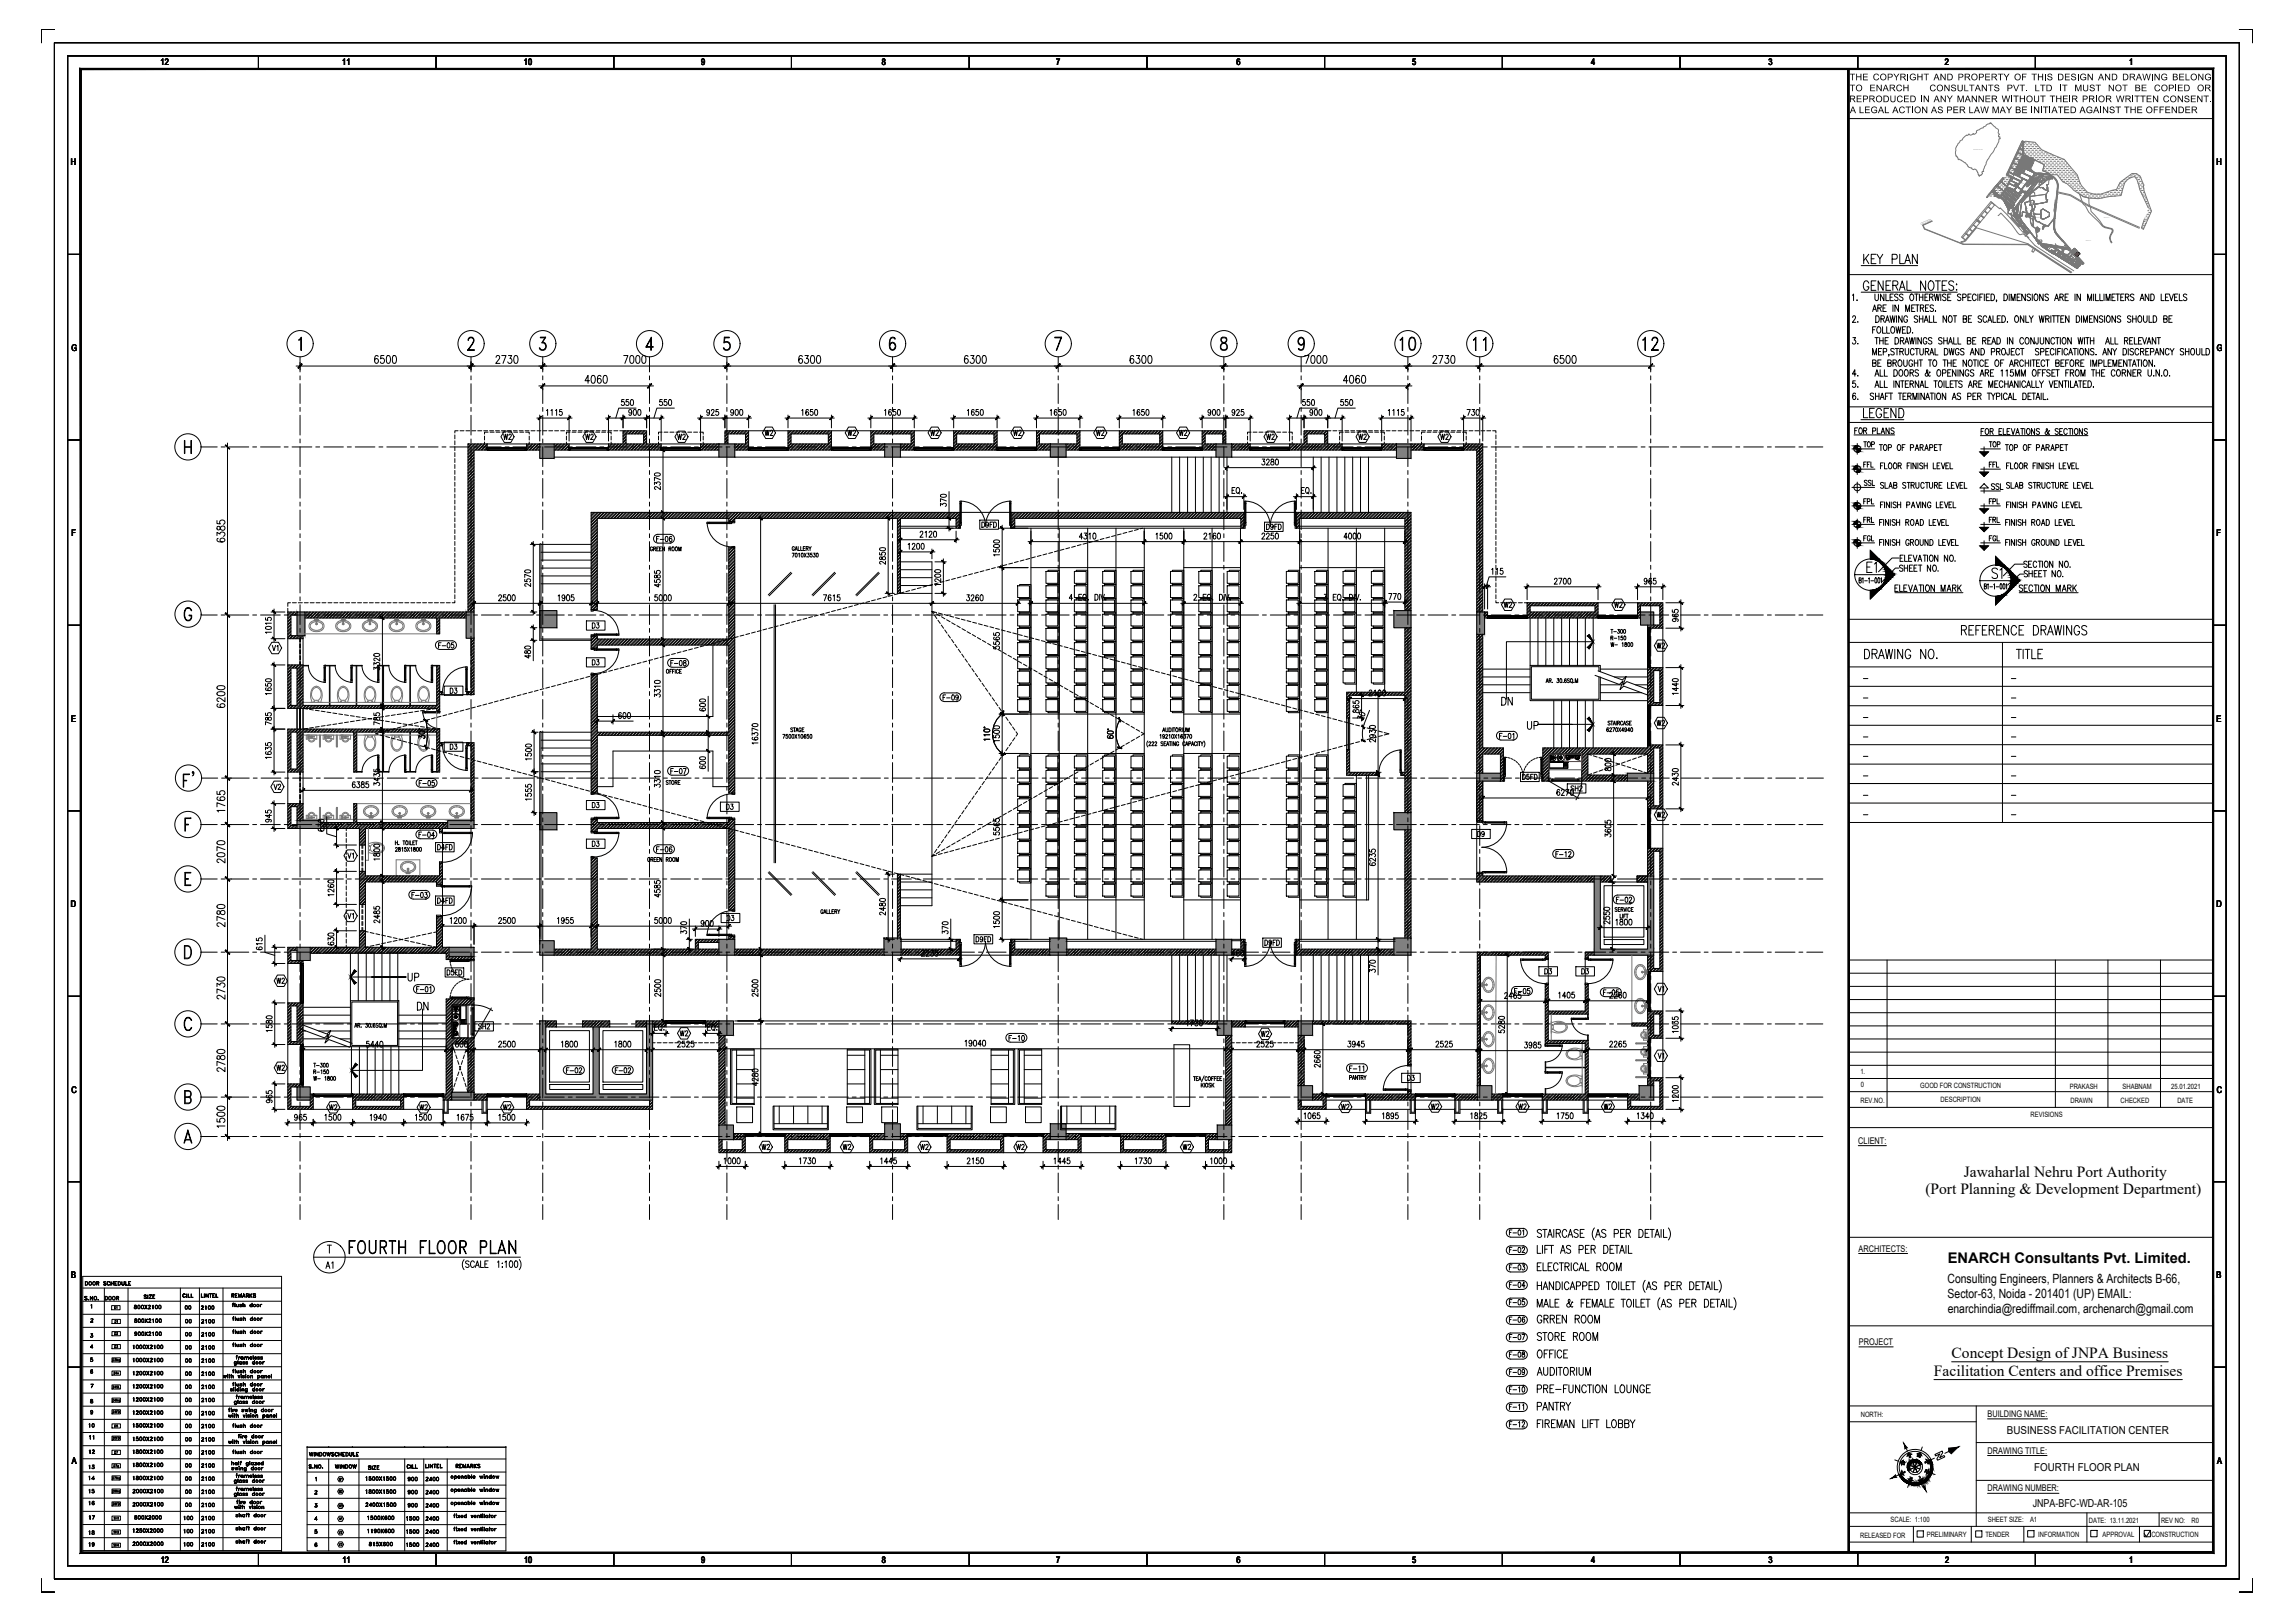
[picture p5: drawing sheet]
<svg xmlns="http://www.w3.org/2000/svg" width="841mm" height="594mm" viewBox="0 0 841 594" stroke-linecap="round" stroke-linejoin="round" font-family="sans-serif">
<defs><g id="words">
<text font-size="8.8" x="126.6" y="460.4">FOURTH FLOOR PLAN</text>
<g font-size="8.4">
<text x="511.9" y="129.5">10</text>
<text x="538.7" y="129.5">11</text>
<text x="600.8" y="129.5">12</text>
</g>
<text font-size="7.5" x="72" y="289.6" transform="rotate(-90 72 289.6)">F'</text>
<g font-size="7.1">
<text x="688.6" y="211" transform="rotate(-90 688.6 211)">E1</text>
<text x="734.5" y="213.1" transform="rotate(-90 734.5 213.1)">S1</text>
<text x="717.5" y="233.9">REFERENCE DRAWINGS</text>
</g>
<g font-size="6.6">
<text x="681.9" y="242.4">DRAWING NO.</text>
<text x="548.9" y="259.6">DN</text>
<text x="562" y="517.9">PANTRY</text>
</g>
<g font-size="6.2">
<text x="558.4" y="268.5">UP</text>
<text x="148.2" y="360.5">UP</text>
<text x="151.7" y="371.1">DN</text>
<text x="562" y="485.8">GRREN ROOM</text>
<text x="562" y="492.1">STORE ROOM</text>
<text x="562" y="498.5">OFFICE</text>
<text x="562" y="511.2">PRE-FUNCTION LOUNGE</text>
</g>
<g font-size="5.7">
<text x="719.7" y="430.9">Jawaharlal Nehru Port Authority</text>
<text x="705.6" y="437.4">(Port Planning &amp; Development Department)</text>
<text x="715.2" y="497.5">Concept Design of JNPA Business</text>
<text x="708.7" y="504.1">Facilitation Centers and office Premises</text>
</g>
<text font-size="5.4" x="713.8" y="462.4">ENARCH Consultants Pvt. Limited.</text>
<g font-size="5.3">
<text x="279" y="160.9">W2</text>
<text x="309.4" y="160.9">W2</text>
<text x="339.7" y="160.9">W2</text>
<text x="370.1" y="160.9">W2</text>
<text x="400.4" y="160.9">W2</text>
<text x="431.1" y="160.9">W2</text>
<text x="183.4" y="162.3">W2</text>
<text x="213.4" y="162.3">W2</text>
<text x="246.9" y="162.3">W2</text>
<text x="462.8" y="162.3">W2</text>
<text x="496.7" y="162.3">W2</text>
<text x="526.7" y="162.3">W2</text>
<text x="681.9" y="165.1">TOP</text>
<text x="727.8" y="165.1">TOP</text>
<text x="727.8" y="185.9">FPL</text>
<text x="728.5" y="180.6">SSL</text>
<text x="727.8" y="192.6">FRL</text>
<text x="239.5" y="199.7">F-06</text>
<text x="215.9" y="231.4">D3</text>
<text x="606.1" y="238.8">W2</text>
<text x="215.9" y="244.8">D3</text>
<text x="244.5" y="245.2">F-08</text>
<text x="606.1" y="267.1">W2</text>
<text x="244.5" y="284.7">F-07</text>
<text x="574.3" y="291">SH2</text>
<text x="264.9" y="297.7">D3</text>
<text x="152.4" y="308">F-04</text>
<text x="130.5" y="315.7" transform="rotate(-90 130.5 315.7)">V1</text>
<text x="462.1" y="347.5">D9FD</text>
<text x="564.8" y="358.1">D3</text>
<text x="578.6" y="358.1">D3</text>
<text x="586.3" y="365.8">F-05</text>
<text x="174.3" y="378.2">SH2</text>
<text x="461.1" y="381">W2</text>
<text x="100.2" y="393.3">W2</text>
<text x="119.6" y="407.8">W2</text>
<text x="152.8" y="407.8">W2</text>
<text x="183.1" y="407.8">W2</text>
<text x="118.2" y="465.7">A1</text>
<text x="551.7" y="498.5">F-08</text>
<text x="551.7" y="504.8">F-09</text>
<text x="551.7" y="511.2">F-10</text>
<text x="551.7" y="523.9">F-12</text>
</g>
<g font-size="4.9">
<text x="681.9" y="178.9">SSL</text>
<text x="358.4" y="194.4">D9FD</text>
<text x="462.8" y="195.1">D9FD</text>
<text x="681.9" y="199.3">FGL</text>
<text x="727.8" y="199.3">FGL</text>
<text x="550" y="223.7">W2</text>
<text x="590.5" y="223.7">W2</text>
<text x="98.4" y="239.5">V1</text>
<text x="159.5" y="238.5">F-05</text>
<text x="163.7" y="255.1">D3</text>
<text x="344.3" y="257.5">F-09</text>
<text x="163.7" y="275.5">D3</text>
<text x="548.2" y="271.6">F-01</text>
<text x="99.1" y="290.3">V2</text>
<text x="152.4" y="288.9">F-05</text>
<text x="215.9" y="297">D3</text>
<text x="606.1" y="300.6">W2</text>
<text x="215.9" y="311.1">D3</text>
<text x="540.1" y="307.6">D9</text>
<text x="239.5" y="313.3">F-06</text>
<text x="569" y="315">F-12</text>
<text x="149.6" y="329.8">F-03</text>
<text x="159.1" y="332">D4FD</text>
<text x="591.3" y="331.6">F-02</text>
<text x="126.3" y="337.6">V1</text>
<text x="265.3" y="338.3">D3</text>
<text x="356.3" y="346.1">D9FD</text>
<text x="100.2" y="361.2">W2</text>
<text x="151.3" y="364.4">F-01</text>
<text x="553.9" y="365.1">F-05</text>
<text x="606.4" y="364.4">V1</text>
<text x="248" y="380.6">W2</text>
<text x="368.7" y="382.4">F-10</text>
<text x="606.4" y="388.8">V1</text>
<text x="206.4" y="394.1">F-02</text>
<text x="224.4" y="394.1">F-02</text>
<text x="514.7" y="396.9">D3</text>
<text x="490.4" y="407.5">W2</text>
<text x="523.2" y="407.5">W2</text>
<text x="555.3" y="407.5">W2</text>
<text x="586.7" y="407.5">W2</text>
<text x="278" y="422.3">W2</text>
<text x="307.6" y="422.3">W2</text>
<text x="336.2" y="422.3">W2</text>
<text x="371.1" y="422.3">W2</text>
<text x="432.2" y="422.3">W2</text>
<text x="551.7" y="460">F-02</text>
<text x="551.7" y="466.4">F-03</text>
<text x="551.7" y="472.7">F-04</text>
<text x="551.7" y="479.1">F-05</text>
<text x="551.7" y="485.4">F-06</text>
<text x="551.7" y="491.8">F-07</text>
</g>
<g font-size="4.7">
<text x="713.7" y="469.8">Consulting Engineers, Planners &amp; Architects B-66,</text>
<text x="713.7" y="475.4">Sector-63, Noida - 201401 (UP) EMAIL:</text>
<text x="713.8" y="481.1">enarchindia@rediffmail.com, archenarch@gmail.com</text>
</g>
<g font-size="4.4">
<text x="37.4" y="477.3">DOOR</text>
<text x="66.7" y="485.8">00</text>
<text x="66.7" y="480.8">00</text>
<text x="72.3" y="480.8">2100</text>
<text x="72.7" y="485.8">2100</text>
<text x="66.7" y="490.7">00</text>
<text x="72.7" y="490.7">2100</text>
<text x="66.7" y="495.3">00</text>
<text x="66.7" y="500.2">00</text>
<text x="72.7" y="500.2">2100</text>
<text x="66.7" y="509.8">00</text>
<text x="72.7" y="505.2">2100</text>
<text x="72.7" y="509.8">2100</text>
<text x="66.7" y="514.7">00</text>
<text x="72.7" y="514.7">2100</text>
<text x="72.7" y="519.6">2100</text>
<text x="66.7" y="524.2">00</text>
<text x="72.7" y="524.2">2100</text>
<text x="31.4" y="528.5">11</text>
<text x="31.4" y="533.8">12</text>
<text x="66.7" y="533.8">00</text>
<text x="66.7" y="529.2">00</text>
<text x="72.7" y="533.8">2100</text>
<text x="72.7" y="529.2">2100</text>
<text x="66.7" y="538.7">00</text>
<text x="72.7" y="538.7">2100</text>
<text x="121.7" y="539">WINDOW</text>
<text x="31.4" y="543.3">14</text>
<text x="72.7" y="543.6">2100</text>
<text x="148.2" y="543.6">900</text>
<text x="154.9" y="543.6">2400</text>
<text x="31.4" y="548.2">15</text>
<text x="66.7" y="548.2">00</text>
<text x="72.7" y="548.2">2100</text>
<text x="154.9" y="548.6">2400</text>
<text x="31.4" y="552.4">16</text>
<text x="31.4" y="557.7">17</text>
<text x="66.7" y="553.2">00</text>
<text x="72.7" y="553.2">2100</text>
<text x="148.2" y="553.2">900</text>
<text x="154.9" y="553.2">2400</text>
<text x="31.4" y="563.4">18</text>
<text x="66.3" y="562.7">100</text>
<text x="72.7" y="562.7">2100</text>
<text x="147.8" y="558.1">1500</text>
<text x="154.9" y="558.1">2400</text>
<text x="154.9" y="563">2400</text>
<text x="31.4" y="567.6">19</text>
<text x="66.3" y="567.6">100</text>
<text x="72.7" y="567.6">2100</text>
<text x="147.8" y="567.6">1500</text>
<text x="154.9" y="567.6">2400</text>
</g>
<g font-size="4">
<text x="65.6" y="476.2">CILL</text>
<text x="83.6" y="476.2">REMARKS</text>
<text x="44.1" y="485.8" transform="rotate(-90 44.1 485.8)">D1</text>
<text x="48" y="480.5">800X2100</text>
<text x="44.1" y="494.9" transform="rotate(-90 44.1 494.9)">D3</text>
<text x="72.7" y="495.3">2100</text>
<text x="47.6" y="499.9">1000X2100</text>
<text x="66.7" y="504.8">00</text>
<text x="47.6" y="514.3">1200X2100</text>
<text x="66.7" y="519.3">00</text>
<text x="31.4" y="523.9">10</text>
<text x="47.6" y="523.9">1500X2100</text>
<text x="735.5" y="525.2">BUSINESS FACILITATION CENTER</text>
<text x="40.9" y="533.8">D7</text>
<text x="31.4" y="539">13</text>
<text x="165.8" y="538.7">REMARKS</text>
<text x="699.2" y="538" transform="rotate(-90 699.2 538)">SW</text>
<text x="701.3" y="535.2">NW</text>
<text x="745.4" y="538.7">FOURTH FLOOR PLAN</text>
<text x="66.7" y="543.3">00</text>
<text x="133" y="543.3">1500X1500</text>
<text x="707.3" y="540.8" transform="rotate(-90 707.3 540.8)">NE</text>
<text x="148.2" y="548.2">900</text>
<text x="66.3" y="557.7">100</text>
<text x="72.7" y="557.7">2100</text>
<text x="113.9" y="553.2">3</text>
<text x="744.9" y="552.1">JNPA-BFC-WD-AR-105</text>
<text x="47.6" y="562.3">1250X2000</text>
<text x="123.1" y="563">V2</text>
<text x="123.1" y="558.1">V1</text>
<text x="147.8" y="562.7">1500</text>
<text x="134.1" y="567.3">815X600</text>
</g>
<g font-size="3.5">
<text x="40.6" y="480.5">D1</text>
<text x="40.9" y="490">D2</text>
<text x="40.6" y="504.5">D4v</text>
<text x="40.9" y="523.9">D5</text>
<text x="698.1" y="535.2">W</text>
<text x="704.1" y="537.3">N</text>
<text x="123.1" y="543.3">W1</text>
<text x="698.5" y="542.9">SE</text>
<text x="702" y="542.6">E</text>
<text x="123.1" y="547.9">W2</text>
<text x="123.1" y="553.2">W3</text>
<text x="40.6" y="562.7">SH2</text>
<text x="123.1" y="567.3">V3</text>
</g>
<g font-size="3.4">
<text x="58.9" y="23.8">12</text>
<text x="125.4" y="23.8">11</text>
<text x="192" y="23.8">10</text>
<text x="256.9" y="23.8">9</text>
<text x="323.1" y="23.8">8</text>
<text x="387.1" y="23.8">7</text>
<text x="453.2" y="23.8">6</text>
<text x="517.5" y="23.8">5</text>
<text x="583.1" y="23.8">4</text>
<text x="648.1" y="23.8">3</text>
<text x="712.7" y="23.8">2</text>
<text x="780.3" y="23.8">1</text>
<text x="677.8" y="29.4">THE COPYRIGHT AND PROPERTY OF THIS DESIGN AND DRAWING BELONG</text>
<text x="677.8" y="33.4">TO</text>
<text x="685.1" y="33.4">ENARCH</text>
<text x="707.1" y="33.4">CONSULTANTS</text>
<text x="735.4" y="33.4">PVT.</text>
<text x="745.6" y="33.4">LTD</text>
<text x="754.6" y="33.4">IT</text>
<text x="760.2" y="33.4">MUST</text>
<text x="772.5" y="33.4">NOT</text>
<text x="782.2" y="33.4">BE</text>
<text x="789.4" y="33.4">COPIED</text>
<text x="805.2" y="33.4">OR</text>
<text x="677.6" y="37.4">REPRODUCED IN ANY MANNER WITHOUT THEIR PRIOR WRITTEN CONSENT.</text>
<text x="677.9" y="41.4">A LEGAL ACTION AS PER LAW MAY BE INITIATED AGAINST THE OFFENDER</text>
<text x="25.9" y="60.6">H</text>
<text x="812.3" y="60.6">H</text>
<text x="26.2" y="128.5">G</text>
<text x="812.3" y="128.5">G</text>
<text x="26.2" y="196.4">F</text>
<text x="812.3" y="196.4">F</text>
<text x="26.1" y="264.3">E</text>
<text x="812.3" y="264.3">E</text>
<text x="26" y="332.3">D</text>
<text x="812.3" y="332.3">D</text>
<text x="26.2" y="400.2">C</text>
<text x="812.4" y="400.2">C</text>
<text x="681" y="418.9">CLIENT:</text>
<text x="681.1" y="458.4">ARCHITECTS:</text>
<text x="26.1" y="468.1">B</text>
<text x="812.3" y="468.1">B</text>
<text x="681.2" y="492.6">PROJECT</text>
<text x="728.4" y="519">BUILDING NAME:</text>
<text x="728.4" y="532.4">DRAWING TITLE:</text>
<text x="26.3" y="536.1">A</text>
<text x="812.5" y="536.1">A</text>
<text x="728.4" y="546.2">DRAWING NUMBER:</text>
<text x="58.9" y="572.4">12</text>
<text x="125.5" y="572.4">11</text>
<text x="192.1" y="572.4">10</text>
<text x="257" y="572.4">9</text>
<text x="323.1" y="572.4">8</text>
<text x="387.1" y="572.4">7</text>
<text x="453.2" y="572.4">6</text>
<text x="517.5" y="572.4">5</text>
<text x="583.1" y="572.4">4</text>
<text x="648.1" y="572.4">3</text>
<text x="712.8" y="572.4">2</text>
<text x="780.3" y="572.4">1</text>
</g>
<g font-size="2.7">
<text x="681.8" y="393.2">1.</text>
<text x="681.9" y="398.1">0</text>
<text x="703.7" y="398.6">GOOD FOR CONSTRUCTION</text>
<text x="758.5" y="398.8">PRAKASH</text>
<text x="777.8" y="398.8">SHABNAM</text>
<text x="795.7" y="398.8">25.01.2021</text>
<text x="681.8" y="403.9">REV.NO.</text>
<text x="711.2" y="403.7">DESCRIPTION</text>
<text x="758.8" y="403.9">DRAWN</text>
<text x="777.1" y="403.9">CHECKED</text>
<text x="797.9" y="403.9">DATE</text>
<text x="744.1" y="408.9">REVISIONS</text>
<text x="681.9" y="518.9">NORTH:</text>
<text x="692.8" y="557.3">SCALE: 1:100</text>
<text x="728.4" y="557.5">SHEET SIZE:</text>
<text x="743.9" y="557.5">A1</text>
<text x="765.5" y="557.9">DATE: 13.11.2021</text>
<text x="791.9" y="557.9">REV NO:</text>
<text x="803.1" y="557.9">R0</text>
<text x="681.7" y="563.2">RELEASED FOR</text>
<text x="706.1" y="562.8">PRELIMINARY</text>
<text x="727.6" y="562.8">TENDER</text>
<text x="746.9" y="562.8">INFORMATION</text>
<text x="770.5" y="562.8">APPROVAL</text>
<text x="788.4" y="562.8">CONSTRUCTION</text>
</g>
<g font-size="2.6">
<text x="177.8" y="165.1">F3</text>
<text x="191.6" y="165.5">F2</text>
<text x="207.8" y="165.1">F3</text>
<text x="221.5" y="165.5">F2</text>
<text x="241.3" y="165.5">F2</text>
<text x="255.1" y="165.1">F3</text>
<text x="273.4" y="165.1">F3</text>
<text x="287.2" y="165.1">F3</text>
<text x="303.7" y="165.1">F3</text>
<text x="317.5" y="165.1">F3</text>
<text x="334.1" y="165.1">F3</text>
<text x="347.8" y="165.1">F3</text>
<text x="350.3" y="165.5" transform="rotate(-90 350.3 165.5)">F2</text>
<text x="364.4" y="165.1">F3</text>
<text x="378.2" y="165.1">F3</text>
<text x="396.9" y="165.5" transform="rotate(-90 396.9 165.5)">F2</text>
<text x="408.5" y="165.1">F3</text>
<text x="425.1" y="165.5">F2</text>
<text x="441.3" y="165.5" transform="rotate(-90 441.3 165.5)">F2</text>
<text x="457.2" y="165.1">F3</text>
<text x="471" y="165.1">F3</text>
<text x="491.1" y="165.1">F3</text>
<text x="504.8" y="165.1">F3</text>
<text x="521.1" y="165.1">F3</text>
<text x="534.8" y="165.1">F3</text>
<text x="544.3" y="227.2">F4</text>
<text x="558.1" y="227.2">F4</text>
<text x="584.6" y="227.2">F4</text>
<text x="598.7" y="227.2">F4</text>
<text x="605.4" y="231.4" transform="rotate(-90 605.4 231.4)">F2</text>
<text x="605.4" y="245.5" transform="rotate(-90 605.4 245.5)">F2</text>
<text x="681.6" y="249.8">-</text>
<text x="735.9" y="249.8">-</text>
<text x="681.6" y="256.8">-</text>
<text x="735.9" y="256.8">-</text>
<text x="602.9" y="260">F4</text>
<text x="681.6" y="263.9">-</text>
<text x="735.9" y="263.9">-</text>
<text x="602.9" y="273.8">F4</text>
<text x="681.6" y="271.3">-</text>
<text x="735.9" y="271.3">-</text>
<text x="681.6" y="278.3">-</text>
<text x="735.9" y="278.3">-</text>
<text x="681.6" y="285.4">-</text>
<text x="735.9" y="285.4">-</text>
<text x="681.6" y="292.5">-</text>
<text x="735.9" y="292.5">-</text>
<text x="602.9" y="297.7">F4</text>
<text x="605.4" y="297.7" transform="rotate(-90 605.4 297.7)">F2</text>
<text x="681.6" y="299.5">-</text>
<text x="735.9" y="299.5">-</text>
<text x="602.9" y="311.5">F4</text>
<text x="605.4" y="311.9" transform="rotate(-90 605.4 311.9)">F2</text>
<text x="109" y="354.5">F3</text>
<text x="109" y="368.3">F3</text>
<text x="243.1" y="375.7">F2</text>
<text x="257.2" y="375.7">F2</text>
<text x="455.4" y="375.4">F4</text>
<text x="469.2" y="375.4">F4</text>
<text x="109" y="384.2">F3</text>
<text x="111.1" y="397.9" transform="rotate(-90 111.1 397.9)">F3</text>
<text x="115.7" y="402.5" transform="rotate(-90 115.7 402.5)">F2</text>
<text x="127.7" y="402.5">F2</text>
<text x="146.8" y="402.5">F2</text>
<text x="160.9" y="402.5">F2</text>
<text x="177.4" y="402.5">F2</text>
<text x="191.6" y="402.5">F2</text>
<text x="485.1" y="402.2">F4</text>
<text x="498.8" y="402.2">F4</text>
<text x="517.5" y="402.5">F2</text>
<text x="531.6" y="402.5">F2</text>
<text x="549.6" y="402.5">F2</text>
<text x="550" y="402.9">F3</text>
<text x="563.7" y="402.5">F2</text>
<text x="581" y="402.5">F2</text>
<text x="595.1" y="402.5">F2</text>
<text x="272" y="417">F2</text>
<text x="286.1" y="417">F2</text>
<text x="303" y="417">F2</text>
<text x="317.1" y="417">F2</text>
<text x="331.6" y="417">F2</text>
<text x="345.7" y="417">F2</text>
<text x="366.9" y="416.6">F4</text>
<text x="380.6" y="416.6">F4</text>
<text x="395.1" y="417">F2</text>
<text x="409.2" y="417">F2</text>
<text x="426.2" y="417">F2</text>
<text x="442.4" y="417" transform="rotate(-90 442.4 417)">F2</text>
</g>
<g font-size="2.6" fill="#767676">
<text x="602.9" y="357.4">F4</text>
<text x="605.4" y="357.4" transform="rotate(-90 605.4 357.4)">F2</text>
<text x="602.9" y="371.1">F4</text>
<text x="605.4" y="371.5" transform="rotate(-90 605.4 371.5)">F2</text>
<text x="605.4" y="381.7" transform="rotate(-90 605.4 381.7)">F2</text>
<text x="603.2" y="395.5">F3</text>
<text x="605.4" y="395.8" transform="rotate(-90 605.4 395.8)">F2</text>
</g>
<g font-size=".4" fill="#787878">
<text x="740.3" y="67.3">SECTOR 11</text>
<text x="703.9" y="81.9" transform="rotate(-23 703.9 81.9)">PROPOSED MARINE</text>
<text x="704" y="82.4" transform="rotate(-22 704 82.4)">CHEMICAL TERMINAL</text>
<text x="745.9" y="79.8">SECTOR 12</text>
<text x="771" y="79.9">SECTOR 09</text>
<text x="756.6" y="92.9">SECTOR 13</text>
</g>
</g></defs>
<!-- layer: A-COL HATCH -->
<g fill="#808080" stroke="#808080" stroke-width=".37">
<path d="M236.9 400.7h2.3z"/>
<path d="M604.9 320.8h1.1z"/>
<path d="M584.2 347.6h21.8v2.2z"/>
<path d="M541.2 224.2l2.8 8.1v-8.1zM541.2 224.2l2.8 8.1h-2.8z"/>
<path d="M108.9 398.1l4.8 4.8v-4.8zM108.9 398.1l4.8 4.8h-4.8z"/>
<path d="M197.8 162.6l5.3 5.3v-5.3zM197.8 162.6l5.3 5.3h-5.3z"/>
<path d="M263.5 162.6l5.8 4.8v-4.8zM263.5 162.6l5.8 4.8h-5.8z"/>
<path d="M324.2 162.6l5.8 4.8v-4.8zM324.2 162.6l5.8 4.8h-5.8z"/>
<path d="M384.9 162.6l5.8 4.8v-4.8zM384.9 162.6l5.8 4.8h-5.8z"/>
<path d="M511.7 162.6l5.4 5.3v-5.3zM511.7 162.6l5.4 5.3h-5.4z"/>
<path d="M197.8 223.6l6.3 6.3v-6.3zM197.8 223.6l6.3 6.3h-6.3z"/>
<path d="M510.8 223.6l6.3 6.3v-6.3zM510.8 223.6l6.3 6.3h-6.3z"/>
<path d="M197.8 297.6l6.3 6.3v-6.3zM197.8 297.6l6.3 6.3h-6.3z"/>
<path d="M510.8 297.6l6.3 6.3v-6.3zM510.8 297.6l6.3 6.3h-6.3z"/>
<path d="M263.5 412.1l5.3 5.3v-5.3zM263.5 412.1l5.3 5.3h-5.3z"/>
<path d="M324.2 411.6l5.8 5.8v-5.8zM324.2 411.6l5.8 5.8h-5.8z"/>
<path d="M384.9 411.6l5.8 5.8v-5.8zM384.9 411.6l5.8 5.8h-5.8z"/>
<path d="M108.9 224.2l2.8 8.6v-8.6zM108.9 224.2l2.8 8.6h-2.8z"/>
<path d="M170.8 224.2l2.9 9.6v-9.6zM170.8 224.2l2.9 9.6h-2.9z"/>
<path d="M108.9 300.6l8.6 2.8v-2.8zM108.9 300.6l8.6 2.8h-8.6z"/>
<path d="M164.1 300.6l9.6 2.8v-2.8zM164.1 300.6l9.6 2.8h-9.6z"/>
<path d="M108.9 347l4.8 4.8v-4.8zM108.9 347l4.8 4.8h-4.8z"/>
<path d="M165.5 400l8.2 2.9v-2.9zM165.5 400l8.2 2.9h-8.2z"/>
<path d="M164.6 347l9.1 3.3v-3.3zM164.6 347l9.1 3.3h-9.1z"/>
<path d="M197.8 373.9h2.2zM197.8 373.9h2.2zM197.8 373.9h2.2z"/>
<path d="M217.4 376.1l2.2 24.6v-24.6zM217.4 376.1l2.2 24.6h-2.2z"/>
<path d="M236.9 373.9l2.3 26.8v-26.8zM236.9 373.9l2.3 26.8h-2.3zM219.6 400.7h19.6z"/>
<path d="M217.4 400.7h2.2zM217.1 400.7h2.5z"/>
<path d="M197.8 373.9l2.2 26.8v-26.8zM197.8 373.9l2.2 26.8h-2.2z"/>
<path d="M217.1 400.7h22.1zM200 400.7h39.2z"/>
<path d="M197.8 400.7h2.2zM197.8 400.7h2.2z"/>
<path d="M197.8 400.7l41.4 2.2v-2.2zM197.8 400.7l41.4 2.2h-41.4z"/>
<path d="M263.5 373.9l5.3 5.3v-5.3zM263.5 373.9l5.3 5.3h-5.3z"/>
<path d="M475.7 373.9l5.3 5.3v-5.3zM475.7 373.9l5.3 5.3h-5.3z"/>
<path d="M475.7 397.6l5.3 5.3v-5.3zM475.7 397.6l5.3 5.3h-5.3z"/>
<path d="M541.4 397.6l5.3 5.3v-5.3zM541.4 397.6l5.3 5.3h-5.3z"/>
<path d="M600.7 397.6l5.3 5.3v-5.3zM600.7 397.6l5.3 5.3h-5.3z"/>
<path d="M323.9 343.6l6.3 6.2v-6.2zM323.9 343.6l6.3 6.2h-6.3z"/>
<path d="M384.7 343.6l6.2 6.2v-6.2zM384.7 343.6l6.2 6.2h-6.2z"/>
<path d="M604.9 320.8h1.1zM603.8 320.8h2.2z"/>
<path d="M603.8 320.8l2.2 26.8v-26.8zM603.8 320.8l2.2 26.8h-2.2z"/>
<path d="M584.2 320.8l2.3 26.8v-26.8zM584.2 320.8l2.3 26.8h-2.3z"/>
<path d="M584.2 349.8h21.8zM584.2 347.6l21.8 2.2h-21.8z"/>
<path d="M263.5 344l5.8 5.8v-5.8zM263.5 344l5.8 5.8h-5.8z"/>
<path d="M197.8 344.6l5.3 5.2v-5.2zM197.8 344.6l5.3 5.2h-5.3z"/>
<path d="M445.6 162.6l5.8 4.8v-4.8zM445.6 162.6l5.8 4.8h-5.8z"/>
<path d="M446.1 412.1l5.3 5.3v-5.3zM446.1 412.1l5.3 5.3h-5.3z"/>
<path d="M446.1 373.9l5.3 5.3v-5.3zM446.1 373.9l5.3 5.3h-5.3z"/>
<path d="M445.6 344l5.8 5.8v-5.8zM445.6 344l5.8 5.8h-5.8z"/>
<path d="M510.8 343.6l6.3 6.2v-6.2zM510.8 343.6l6.3 6.2h-6.3z"/>
<path d="M596.4 283.2l9.6 2.9v-2.9zM596.4 283.2l9.6 2.9h-9.6z"/>
<path d="M541.2 283.2l8.6 2.9v-2.9zM541.2 283.2l8.6 2.9h-8.6z"/>
<path d="M601.2 224.2l4.8 4.7v-4.7zM601.2 224.2l4.8 4.7h-4.8z"/>
</g>
<!-- layer: A-HATCH -->
<g fill="none" stroke="#000" stroke-width=".37">
<path d="M228.9 157.8l-.6 .6M229.3 157.8l-1 1M229.4 159.6l-1.1 1.1M230.1 157.8l-1.8 1.8M230.4 157.8l-2.1 2.1M231.2 157.8l-1.1 1.1M231.6 157.8l-1.1 1.1M232.4 157.8l-1.1 1.1M232.8 157.8l-1.1 1.1M233.6 157.8l-1.1 1.1M233.9 157.8l-1.1 1.1M234.7 157.8l-1.1 1.1"/>
<path d="M235.1 157.8l-1.1 1.1M235.9 157.8l-1.1 1.1M236.3 157.8l-1.1 1.1M237 157.9l-1.1 1.1M237 159l-1.1 1.1M237 158.3l-1.1 1.1M237 159.4l-1.1 1.2M266.3 157.8l-.6 .6M266.7 157.8l-1 1M266.8 159.6l-1.1 1.2M267.4 157.8l-1.7 1.8M267.8 157.8l-2.1 2.2"/>
<path d="M268.6 157.8l-1.1 1.1M269 157.8l-1.1 1.1M269.8 157.8l-1.1 1.1M270.1 157.8l-1.1 1.1M270.9 157.8l-1.1 1.1M271.3 157.8l-1.1 1.1M272.1 157.8l-1.1 1.1M272.5 157.8l-1.1 1.1M273.3 157.8l-1.1 1.1M273.7 157.8l-1.1 1.1M274.3 159.5l-1.1 1.1M274.3 157.9l-1.1 1.1"/>
<path d="M274.3 159.1l-1.1 1.1M274.3 158.3l-1.1 1.1M288.9 157.8l-.1 .1M289.6 157.8l-.8 .9M289.9 159.9l-1.1 1.1M289.9 159.1l-1.1 1.1M290 157.8l-1.2 1.2M290.8 157.8l-2 2.1M291.2 157.8l-1.1 1.1M292 157.8l-1.2 1.1M292.4 157.8l-1.1 1.1M293.1 157.8l-1.1 1.1"/>
<path d="M293.5 157.8l-1.1 1.1M294.3 157.8l-1.1 1.1M294.7 157.8l-1.1 1.1M295.5 157.8l-1.1 1.1M295.9 157.8l-1.2 1.1M296.6 157.8l-1.1 1.1M297 157.8l-1.1 1.1M297.8 157.8l-1.1 1.1M298.2 157.8l-1.1 1.1M299 157.8l-1.1 1.1M299.4 157.8l-1.1 1.1M300.2 157.8l-1.1 1.1"/>
<path d="M300.5 157.8l-1.1 1.1M301.3 157.8l-1.1 1.1M301.7 157.8l-1.1 1.1M302.5 157.8l-1.1 1.1M302.9 157.8l-1.1 1.1M303.7 157.8l-1.2 1.1M304.1 157.8l-1.1 1.1M304.7 157.9l-1.2 1.1M304.7 159.1l-1.2 1.1M304.7 158.3l-1.2 1.1M304.7 159.5l-1.2 1.1M319.2 157.8l-.1 .1"/>
<path d="M320 157.8l-.9 .9M320.2 159.9l-1.1 1.1M320.2 159.1l-1.1 1.1M320.4 157.8l-1.3 1.3M321.2 157.8l-2.1 2.1M321.6 157.8l-1.1 1.1M322.3 157.8l-1.1 1.1M322.7 157.8l-1.1 1.1M323.5 157.8l-1.1 1.1M323.9 157.8l-1.1 1.1M324.7 157.8l-1.1 1.1M325.1 157.8l-1.2 1.1"/>
<path d="M325.9 157.8l-1.1 1.1M326.2 157.8l-1.1 1.1M327 157.8l-1.1 1.1M327.4 157.8l-1.1 1.1M328.2 157.8l-1.1 1.1M328.6 157.8l-1.1 1.1M329.4 157.8l-1.1 1.1M329.7 157.8l-1.1 1.1M330.5 157.8l-1.1 1.1M330.9 157.8l-1.1 1.1M331.7 157.8l-1.1 1.1M332.1 157.8l-1.1 1.1"/>
<path d="M332.9 157.8l-1.2 1.1M333.3 157.8l-1.1 1.1M334 157.8l-1.1 1.1M334.4 157.8l-1.1 1.1M335 159.5l-1.1 1.2M335 158l-1.1 1.1M335 159.1l-1.1 1.1M335 158.4l-1.1 1.1M349.6 157.8l-.1 .1M350.4 157.8l-.9 .9M350.6 159.9l-1.1 1.1M350.6 159.2l-1.1 1.1"/>
<path d="M350.8 157.8l-1.3 1.3M351.6 157.8l-2.1 2.1M351.9 157.8l-1.1 1.1M352.7 157.8l-1.1 1.1M353.1 157.8l-1.1 1.1M353.9 157.8l-1.1 1.1M354.3 157.8l-1.1 1.1M355.1 157.8l-1.1 1.1M355.4 157.8l-1.1 1.1M356.2 157.8l-1.1 1.1M356.6 157.8l-1.1 1.1M357.4 157.8l-1.1 1.1"/>
<path d="M357.8 157.8l-1.1 1.1M358.6 157.8l-1.2 1.1M359 157.8l-1.1 1.1M359.7 157.8l-1.1 1.1M360.1 157.8l-1.1 1.1M360.9 157.8l-1.1 1.1M361.3 157.8l-1.1 1.1M362 157.8l-1.1 1.1M362.5 157.8l-1.2 1.1M363.2 157.8l-1.1 1.1M363.6 157.8l-1.1 1.1M364.4 157.8l-1.1 1.1"/>
<path d="M364.8 157.8l-1.1 1.1M365.4 158l-1.1 1.1M365.4 159.2l-1.1 1.1M365.4 158.4l-1.1 1.1M365.4 159.6l-1.1 1.1M380 157.8l-.2 .1M380.8 157.8l-1 .9M380.9 159.9l-1.1 1.2M380.9 159.2l-1.1 1.1M381.1 157.8l-1.3 1.3M381.9 157.8l-2.1 2.1M382.3 157.8l-1.1 1.1"/>
<path d="M383.1 157.8l-1.1 1.1M383.5 157.8l-1.1 1.1M384.3 157.8l-1.1 1.1M384.7 157.8l-1.1 1.1M385.4 157.8l-1.1 1.1M385.8 157.8l-1.1 1.1M386.6 157.8l-1.1 1.1M387 157.8l-1.1 1.1M387.8 157.8l-1.2 1.1M388.2 157.8l-1.1 1.1M388.9 157.8l-1.1 1.1M389.3 157.8l-1.1 1.1"/>
<path d="M390.1 157.8l-1.1 1.1M390.5 157.8l-1.1 1.1M391.3 157.8l-1.1 1.1M391.7 157.8l-1.2 1.1M392.4 157.8l-1.1 1.1M392.8 157.8l-1.1 1.1M393.6 157.8l-1.1 1.1M394 157.8l-1.1 1.1M394.8 157.8l-1.1 1.1M395.2 157.8l-1.1 1.1M395.7 158l-1.1 1.1M395.7 159.2l-1.1 1.1"/>
<path d="M395.7 158.4l-1.1 1.1M395.7 159.6l-1.1 1.1M410.4 157.8l-.2 .1M411.2 157.8l-1 .9M411.3 160l-1.1 1.1M411.3 159.2l-1.1 1.1M411.5 157.8l-1.3 1.3M412.3 157.8l-2.1 2.1M412.7 157.8l-1.1 1.1M413.5 157.8l-1.1 1.1M413.9 157.8l-1.1 1.1M414.6 157.8l-1.1 1.1"/>
<path d="M415.1 157.8l-1.2 1.1M415.8 157.8l-1.1 1.1M416.2 157.8l-1.1 1.1M417 157.8l-1.1 1.1M417.4 157.8l-1.1 1.1M418.1 157.8l-1.1 1.1M418.5 157.8l-1.1 1.1M419.3 157.8l-1.1 1.1M419.7 157.8l-1.1 1.1M420.5 157.8l-1.1 1.1M420.8 157.8l-1.1 1.1M421.7 157.8l-1.1 1.1"/>
<path d="M422 157.8l-1.1 1.1M422.8 157.8l-1.1 1.1M423.2 157.8l-1.1 1.1M424 157.8l-1.1 1.1M424.4 157.8l-1.1 1.1M425.2 157.8l-1.2 1.1M425.5 157.8l-1.1 1.1M426.1 158l-1.1 1.1M426.1 159.2l-1.1 1.1M426.1 158.4l-1.1 1.1M426.1 159.6l-1.1 1.1M440.7 157.8l-.2 .2"/>
<path d="M441.5 157.8l-1 .9M441.6 160l-1.1 1.1M441.6 159.2l-1.1 1.1M441.9 157.8l-1.4 1.3M442.7 157.8l-2.2 2.1M443.1 157.8l-1.1 1.1M443.8 157.8l-1.1 1.1M444.2 157.8l-1.1 1.1M445 157.8l-1.1 1.1M445.4 157.8l-1.1 1.1M446.2 157.8l-1.1 1.1M446.6 157.8l-1.2 1.1"/>
<path d="M447.4 157.8l-1.2 1.1M447.7 157.8l-1.1 1.1M448.5 157.8l-1.1 1.1M448.9 157.8l-1.1 1.1M449.2 158.3l-1.1 1.1M449.2 159.4l-1.1 1.1M449.2 158.7l-1.1 1.1M449.2 159.8l-1.1 1.2M478.1 157.8l-.2 .2M478.9 157.8l-1 1M479 159.3l-1.1 1.1M479.3 157.8l-1.4 1.4"/>
<path d="M480.1 157.8l-2.2 2.2M480.5 157.8l-1.1 1.1M481.2 157.8l-1.1 1.1M481.6 157.8l-1.1 1.1M482.4 157.8l-1.1 1.1M482.8 157.8l-1.1 1.1M483.6 157.8l-1.2 1.1M484 157.8l-1.1 1.1M484.7 157.8l-1.1 1.1M485.1 157.8l-1.1 1.1M485.9 157.8l-1.1 1.1M486.3 157.8l-1.1 1.1"/>
<path d="M486.6 158.3l-1.1 1.1M486.6 159.5l-1.1 1.1M486.6 158.7l-1.1 1.1M486.6 159.9l-1.1 1.1M171.5 162.6h.1M171.9 162.6l-.4 .4M172.6 162.6l-1.1 1.2M173.1 162.6l-1.6 1.6M173.7 166.2l-2.2 2.2M173.7 167.4l-2.2 2.2M173.7 169.8l-2.2 2.2M173.7 172.1l-2.2 2.2"/>
<path d="M173.7 174.4l-2.2 2.2M173.7 175.6l-2.2 2.2M173.7 177.9l-2.2 2.2M173.7 165.5l-2.2 2.2M173.7 167.8l-2.2 2.2M173.7 170.1l-2.2 2.2M173.7 173.7l-2.2 2.2M173.7 176l-2.2 2.2M173.7 178.3l-2.2 2.2M173.7 179.5l-2.2 2.2M173.7 165.1l-2.2 2.2M173.7 168.6l-2.2 2.2"/>
<path d="M173.7 170.9l-2.2 2.2M173.7 173.3l-2.2 2.2M173.7 176.7l-2.2 2.3M173.7 179.1l-2.2 2.2M173.7 166.6l-2.2 2.3M173.7 169l-2.2 2.2M173.7 171.3l-2.2 2.2M173.7 172.5l-2.2 2.2M173.7 174.8l-2.2 2.2M173.7 177.2l-2.2 2.2M173.8 162.6l-2.3 2.4M174.2 162.6l-2.7 2.8"/>
<path d="M175 162.6l-3.5 3.5M175.4 162.6l-3.9 3.9M176.2 162.6l-2.2 2.2M176.5 162.6l-2.2 2.2M177.3 162.6l-2.2 2.2M177.7 162.6l-2.2 2.2M178.5 162.6l-2.2 2.2M178.5 163l-1.8 1.8M194.9 162.6l-1.9 1.9M195.3 162.6l-2.2 2.2M196 162.6l-2.2 2.2M196.4 162.6l-2.2 2.2"/>
<path d="M197.2 162.6l-2.2 2.2M197.6 162.6l-2.2 2.2M197.8 164.3l-.5 .5M197.8 163.2l-1.7 1.6M197.8 164.7l-.1 .1M197.8 163.6l-1.3 1.2M203.4 162.6l-.3 .3M204.2 162.6l-1.1 1.1M204.6 162.6l-1.5 1.5M205.4 162.6l-2.2 2.2M205.8 162.6l-2.2 2.2M206.6 162.6l-2.3 2.2"/>
<path d="M206.9 162.6l-2.2 2.2M207.7 162.6l-2.2 2.2M208.1 162.6l-2.2 2.2M208.5 162.9l-1.9 1.9M225.2 162.6l-2.2 2.2M225.6 162.6l-2.2 2.2M226.4 162.6l-2.2 2.2M226.8 162.6l-2.2 2.2M227.6 162.6l-2.2 2.2M228 162.6l-2.3 2.2M229.4 162l-2.9 2.8M229.4 162.3l-2.5 2.5"/>
<path d="M229.4 160.8l-1.1 1.1M229.4 161.2l-1.1 1.1M229.4 160l-1.1 1.1M229.9 162.6l-2.2 2.2M230.3 162.6l-2.2 2.2M231.1 162.6l-2.2 2.2M231.5 162.6l-2.3 2.2M232.3 162.6l-2.3 2.2M232.6 162.6l-2.2 2.2M233.4 162.6l-2.2 2.2M233.8 162.6l-2.2 2.2M234.6 162.6l-2.2 2.2"/>
<path d="M235 162.6l-2.2 2.2M235.8 162.6l-2.3 2.2M237 161.8l-3.1 3M237 160.6l-1.1 1.1M237 160.2l-1.1 1.1M237 161.4l-1.1 1.1M237 162.6l-2.3 2.2M237.3 162.6l-2.2 2.2M238.1 162.6l-2.2 2.2M238.5 162.6l-2.2 2.2M239.2 162.6l-2.2 2.2M239.7 162.6l-2.3 2.2"/>
<path d="M240.4 162.6l-2.2 2.2M240.8 162.6l-2.2 2.2M241.6 162.6l-2.2 2.2M242 162.6l-2.3 2.2M258.3 162.6l-1.6 1.6M259.1 162.6l-2.2 2.2M259.5 162.6l-2.2 2.2M260.3 162.6l-2.2 2.2M260.7 162.6l-2.2 2.2M261.5 162.6l-2.3 2.2M261.8 162.6l-2.2 2.2M262.6 162.6l-2.2 2.2"/>
<path d="M263 162.6l-2.2 2.2M263.5 162.9l-1.9 1.9M263.5 164.5l-.4 .3M263.5 163.3l-1.5 1.5M263.5 164.1l-.8 .7M266.8 160.8l-1.1 1.1M266.8 161.2l-1.1 1.1M266.8 160.1l-1.1 1.1M266.8 162l-.7 .6M266.8 162.4l-.3 .2M269.6 162.6l-.3 .4M270 162.6l-.7 .8"/>
<path d="M270.8 162.6l-1.5 1.6M271.2 162.6l-1.9 1.9M272 162.6l-2.2 2.2M272.3 162.6l-2.2 2.2M274.3 161.4l-3.4 3.4M274.3 160.3l-1.1 1.1M274.3 160.7l-1.1 1.1M274.3 162.6l-2.2 2.2M274.3 163l-1.8 1.8M274.3 161.8l-3 3M289.9 161.1l-1.1 1.1M289.9 160.3l-1.1 1.1"/>
<path d="M289.9 161.5l-1.1 1.1M290.7 162.6l-1.9 1.9M291.1 162.6l-2.3 2.2M291.8 162.6l-2.2 2.2M292.2 162.6l-2.2 2.2M293 162.6l-2.2 2.2M293.4 162.6l-2.2 2.2M294.1 162.6l-2.2 2.2M294.6 162.6l-2.3 2.2M295.3 162.6l-2.2 2.2M295.7 162.6l-2.2 2.2M296.5 162.6l-2.2 2.2"/>
<path d="M296.9 162.6l-2.2 2.2M297.7 162.6l-2.2 2.2M298 162.6l-2.2 2.2M298.8 162.6l-2.2 2.2M299.2 162.6l-2.2 2.2M300 162.6l-2.2 2.2M300.4 162.6l-2.2 2.2M301.2 162.6l-2.2 2.2M301.6 162.6l-2.2 2.2M302.4 162.6l-2.3 2.2M302.7 162.6l-2.2 2.2M303.5 162.6l-2.2 2.2"/>
<path d="M304.7 161.8l-3 3M304.7 161.5l-1.2 1.1M304.7 160.7l-1.2 1.1M304.7 160.3l-1.2 1.1M304.7 162.6l-2.3 2.2M320.2 160.3l-1.1 1.1M320.2 161.1l-1.1 1.1M320.2 161.5l-1.1 1.1M321 162.6l-1.9 1.9M321.4 162.6l-2.2 2.2M322.2 162.6l-2.2 2.2M322.6 162.6l-2.2 2.2"/>
<path d="M323.4 162.6l-2.2 2.2M323.8 162.6l-2.3 2.2M324.2 164.1l-.7 .7M324.2 163l-1.9 1.8M324.2 164.5l-.3 .3M324.2 163.4l-1.5 1.4M330.4 162.6l-.4 .4M330.8 162.6l-.8 .8M331.5 162.6l-1.5 1.6M331.9 162.6l-1.9 2M332.7 162.6l-2.2 2.2M333.1 162.6l-2.2 2.2"/>
<path d="M335 162.6l-2.2 2.2M335 160.3l-1.1 1.1M335 160.7l-1.1 1.1M335 161.5l-3.3 3.3M335 161.9l-2.9 2.9M350.6 160.3l-1.1 1.1M350.6 161.1l-1.1 1.1M350.6 161.5l-1.1 1.1M351.4 162.6l-1.9 1.9M351.8 162.6l-2.2 2.2M352.6 162.6l-2.2 2.2M352.9 162.6l-2.2 2.2"/>
<path d="M353.8 162.6l-2.3 2.2M354.1 162.6l-2.2 2.2M354.9 162.6l-2.2 2.2M355.3 162.6l-2.2 2.2M356.1 162.6l-2.2 2.2M356.5 162.6l-2.2 2.2M357.3 162.6l-2.3 2.2M357.6 162.6l-2.2 2.2M358.4 162.6l-2.2 2.2M358.8 162.6l-2.2 2.2M359.6 162.6l-2.3 2.2M360 162.6l-2.2 2.2"/>
<path d="M360.7 162.6l-2.2 2.2M361.2 162.6l-2.3 2.2M361.9 162.6l-2.2 2.2M362.3 162.6l-2.2 2.2M363.1 162.6l-2.2 2.2M363.5 162.6l-2.3 2.2M365.4 161.9l-3 2.9M365.4 162.6l-2.2 2.2M365.4 160.7l-1.1 1.1M365.4 160.3l-1.1 1.1M365.4 161.5l-3.4 3.3M380.9 161.1l-1.1 1.1"/>
<path d="M380.9 160.4l-1.1 1.1M380.9 161.5l-1.1 1.1M381.8 162.6l-2 1.9M382.2 162.6l-2.2 2.2M383 162.6l-2.3 2.2M383.3 162.6l-2.2 2.2M384.1 162.6l-2.2 2.2M384.5 162.6l-2.2 2.2M384.9 163l-1.8 1.8M384.9 164.5l-.3 .3M384.9 163.4l-1.4 1.4M384.9 164.2l-.7 .6"/>
<path d="M391.1 162.6l-.4 .5M391.5 162.6l-.8 .8M392.3 162.6l-1.6 1.7M392.7 162.6l-2 2M393.5 162.6l-2.2 2.2M393.8 162.6l-2.2 2.2M395.7 162.7l-2.1 2.1M395.7 160.4l-1.1 1.1M395.7 160.7l-1.1 1.1M395.7 161.5l-3.3 3.3M395.7 161.9l-2.9 2.9M411.3 160.4l-1.1 1.1"/>
<path d="M411.3 161.1l-1.1 1.2M411.3 161.5l-1.1 1.1M412.2 162.6l-2 2M412.6 162.6l-2.2 2.2M413.3 162.6l-2.2 2.2M413.7 162.6l-2.2 2.2M414.5 162.6l-2.2 2.2M414.9 162.6l-2.2 2.2M415.6 162.6l-2.2 2.2M416.1 162.6l-2.3 2.2M416.8 162.6l-2.2 2.2M417.2 162.6l-2.2 2.2"/>
<path d="M418 162.6l-2.2 2.2M418.4 162.6l-2.2 2.2M419.2 162.6l-2.2 2.2M419.5 162.6l-2.2 2.2M420.3 162.6l-2.2 2.2M420.7 162.6l-2.2 2.2M421.5 162.6l-2.2 2.2M421.9 162.6l-2.2 2.2M422.7 162.6l-2.2 2.2M423.1 162.6l-2.3 2.2M423.9 162.6l-2.3 2.2M424.2 162.6l-2.2 2.2"/>
<path d="M426.1 161.9l-2.9 2.9M426.1 162.7l-2.2 2.1M426.1 160.4l-1.1 1.1M426.1 160.7l-1.1 1.2M426.1 161.5l-3.3 3.3M441.6 161.2l-1.1 1.1M441.6 162.3l-1.1 1.1M441.6 160.4l-1.1 1.1M441.6 161.5l-1.1 1.1M442.5 162.6l-2 2M442.9 162.6l-2.2 2.2M443.7 162.6l-2.2 2.2"/>
<path d="M444.1 162.6l-2.2 2.2M444.9 162.6l-2.2 2.2M445.3 162.6l-2.3 2.2M445.6 164.6l-.2 .2M445.6 163.4l-1.4 1.4M445.6 164.2l-.6 .6M445.6 163.1l-1.8 1.7M449.2 162.2l-.5 .4M449.2 161.8l-.8 .8M449.2 160.6l-1.1 1.1M449.2 161l-1.1 1.1M451.9 162.6l-.5 .5"/>
<path d="M452.3 162.6l-.9 .9M453.1 162.6l-1.7 1.7M453.4 162.6l-2 2.1M454.2 162.6l-2.2 2.2M454.6 162.6l-2.2 2.2M455.4 162.6l-2.2 2.2M455.8 162.6l-2.2 2.2M456.5 162.6l-2.2 2.2M457 162.6l-2.3 2.2M457.7 162.6l-2.2 2.2M458.1 162.6l-2.2 2.2M474.1 162.6l-1.5 1.5"/>
<path d="M474.5 162.6l-1.9 1.9M475.2 162.6l-2.2 2.2M475.6 162.6l-2.2 2.2M476.4 162.6l-2.2 2.2M476.8 162.6l-2.2 2.2M477.6 162.6l-2.2 2.2M479 161.6l-3.2 3.2M479 160l-1.1 1.2M479 161.2l-1.1 1.1M479 160.4l-1.1 1.1M479 162.4l-2.5 2.4M479.1 162.6l-2.2 2.2"/>
<path d="M479.9 162.6l-2.2 2.2M480.3 162.6l-2.2 2.2M481.1 162.6l-2.2 2.2M481.5 162.6l-2.2 2.2M482.2 162.6l-2.2 2.2M482.7 162.6l-2.3 2.2M483.4 162.6l-2.2 2.2M483.8 162.6l-2.2 2.2M484.6 162.6l-2.2 2.2M485 162.6l-2.2 2.2M486.6 161.8l-3.1 3M486.6 160.7l-1.1 1.1"/>
<path d="M486.6 161l-1.1 1.1M486.6 162.2l-2.7 2.6M486.9 162.6l-2.2 2.2M487.3 162.6l-2.2 2.2M488.1 162.6l-2.2 2.2M488.5 162.6l-2.2 2.2M489.3 162.6l-2.2 2.2M489.6 162.6l-2.2 2.2M490.4 162.6l-2.2 2.2M490.8 162.6l-2.2 2.2M491.6 162.6l-2.2 2.2M491.8 162.7l-2 2.1"/>
<path d="M508 162.6l-1.7 1.7M508.4 162.6l-2.1 2M509.1 162.6l-2.2 2.2M509.5 162.6l-2.2 2.2M510.3 162.6l-2.2 2.2M510.7 162.6l-2.2 2.2M511.4 162.6l-2.2 2.2M511.7 163.9l-.9 .9M511.7 162.7l-2.1 2.1M511.7 164.6l-.1 .2M511.7 163.5l-1.3 1.3M517.3 162.6l-.2 .3"/>
<path d="M517.7 162.6l-.6 .6M518.5 162.6l-1.4 1.4M518.9 162.6l-1.8 1.8M519.7 162.6l-2.3 2.2M520 162.6l-2.2 2.2M520.8 162.6l-2.2 2.2M521.2 162.6l-2.2 2.2M521.9 162.7l-2.2 2.1M538.3 162.6l-2 2M538.7 162.6l-2.2 2.2M539.5 162.6l-2.2 2.2M539.9 162.6l-2.2 2.2"/>
<path d="M540.7 162.6l-2.2 2.2M541.1 162.6l-2.3 2.2M541.8 162.6l-2.2 2.2M542.2 162.6l-2.2 2.2M543 162.6l-2.2 2.2M543.4 163.4l-2.2 2.3M543.4 164.6l-2.2 2.2M543.4 165.8l-2.2 2.2M543.4 166.9l-2.2 2.2M543.4 168.1l-2.2 2.2M543.4 169.2l-2.2 2.3M543.4 170.4l-2.2 2.2"/>
<path d="M543.4 171.6l-2.2 2.2M543.4 172.8l-2.2 2.2M543.4 173.9l-2.2 2.2M543.4 175.1l-2.2 2.2M543.4 176.3l-2.2 2.2M543.4 177.4l-2.2 2.3M543.4 178.6l-2.2 2.2M543.4 179.8l-2.2 2.2M543.4 162.6l-2.2 2.2M543.4 163.8l-2.2 2.2M543.4 165l-2.2 2.2M543.4 166.2l-2.2 2.2"/>
<path d="M543.4 167.3l-2.2 2.2M543.4 168.5l-2.2 2.2M543.4 169.7l-2.2 2.2M543.4 170.8l-2.2 2.2M543.4 172l-2.2 2.2M543.4 173.1l-2.2 2.3M543.4 174.3l-2.2 2.2M543.4 175.5l-2.2 2.2M543.4 176.7l-2.2 2.2M543.4 177.8l-2.2 2.2M543.4 179l-2.2 2.2M173.7 180.3l-2.2 2.2"/>
<path d="M173.7 181.4l-2.2 2.2M173.7 183.8l-2.2 2.2M173.7 186.1l-2.2 2.2M173.7 187.3l-2.2 2.2M173.7 189.6l-2.2 2.2M173.7 191.9l-2.2 2.2M173.7 193.1l-2.2 2.2M173.7 195.5l-2.2 2.2M173.7 197.8l-2.2 2.2M173.7 199l-2.2 2.2M173.7 181.8l-2.2 2.2M173.7 184.1l-2.2 2.3"/>
<path d="M173.7 185.3l-2.2 2.2M173.7 187.7l-2.2 2.2M173.7 190l-2.2 2.2M173.7 191.2l-2.2 2.2M173.7 193.5l-2.2 2.2M173.7 195.8l-2.2 2.2M173.7 197l-2.2 2.2M173.7 199.3l-2.2 2.2M173.7 182.6l-2.2 2.2M173.7 185l-2.2 2.2M173.7 188.4l-2.2 2.3M173.7 190.8l-2.2 2.2"/>
<path d="M173.7 194.3l-2.2 2.2M173.7 196.6l-2.2 2.2M173.7 180.6l-2.2 2.3M173.7 183l-2.2 2.2M173.7 186.5l-2.2 2.2M173.7 188.8l-2.2 2.3M173.7 192.3l-2.2 2.3M173.7 194.6l-2.2 2.3M173.7 198.2l-2.2 2.2M216.9 187.7l-.3 .3M217.7 187.7l-1.1 1M218.1 187.7l-1.5 1.4"/>
<path d="M218.9 191.2l-2.3 2.2M218.9 191.6l-2.3 2.2M218.9 187.7l-2.3 2.2M218.9 193.5l-2.3 2.2M218.9 197l-2.3 2.3M218.9 199.3l-2.3 2.3M218.9 195.1l-2.3 2.2M218.9 197.4l-2.3 2.2M218.9 190l-2.3 2.2M218.9 192.4l-2.3 2.2M218.9 194.7l-2.3 2.2M218.9 195.9l-2.3 2.2"/>
<path d="M218.9 198.2l-2.3 2.2M218.9 190.4l-2.3 2.2M218.9 192.7l-2.3 2.2M218.9 193.9l-2.3 2.2M218.9 196.3l-2.3 2.2M218.9 198.6l-2.3 2.2M218.9 199.8l-2.3 2.2M219.3 187.7l-2.7 2.6M220 187.7l-3.4 3.4M220.4 187.7l-3.8 3.8M221.2 187.7l-2.2 2.2M221.6 187.7l-2.2 2.2"/>
<path d="M222.4 187.7l-2.3 2.2M222.8 187.7l-2.2 2.2M223.5 187.7l-2.2 2.2M223.9 187.7l-2.2 2.2M224.7 187.7l-2.2 2.2M225.1 187.7l-2.2 2.2M225.9 187.7l-2.2 2.2M226.3 187.7l-2.3 2.2M227 187.7l-2.2 2.2M227.4 187.7l-2.2 2.2M228.2 187.7l-2.2 2.2M228.6 187.7l-2.2 2.2"/>
<path d="M229.4 187.7l-2.2 2.2M229.8 187.7l-2.2 2.2M230.6 187.7l-2.3 2.2M230.9 187.7l-2.2 2.2M231.7 187.7l-2.2 2.2M232.1 187.7l-2.2 2.2M232.9 187.7l-2.2 2.2M233.3 187.7l-2.2 2.2M234.1 187.7l-2.3 2.2M234.5 187.7l-2.3 2.2M235.2 187.7l-2.2 2.2M235.6 187.7l-2.2 2.2"/>
<path d="M236.4 187.7l-2.2 2.2M236.8 187.7l-2.2 2.2M237.5 187.7l-2.2 2.2M238 187.7l-2.3 2.2M238.7 187.7l-2.2 2.2M239.1 187.7l-2.2 2.2M239.9 187.7l-2.2 2.2M240.3 187.7l-2.2 2.2M241.1 187.7l-2.2 2.2M241.4 187.7l-2.2 2.2M242.2 187.7l-2.2 2.2M242.6 187.7l-2.2 2.2"/>
<path d="M243.4 187.7l-2.2 2.2M243.8 187.7l-2.2 2.2M244.6 187.7l-2.2 2.2M245 187.7l-2.2 2.2M245.8 187.7l-2.3 2.2M246.1 187.7l-2.2 2.2M246.9 187.7l-2.2 2.2M247.3 187.7l-2.2 2.2M248.1 187.7l-2.3 2.2M248.5 187.7l-2.2 2.2M249.2 187.7l-2.2 2.2M249.7 187.7l-2.3 2.2"/>
<path d="M250.4 187.7l-2.2 2.2M250.8 187.7l-2.2 2.2M251.6 187.7l-2.2 2.2M252 187.7l-2.3 2.2M252.7 187.7l-2.2 2.2M253.1 187.7l-2.2 2.2M253.9 187.7l-2.2 2.2M254.3 187.7l-2.2 2.2M255.1 187.7l-2.2 2.2M255.5 187.7l-2.2 2.2M256.3 187.7l-2.2 2.2M256.6 187.7l-2.2 2.2"/>
<path d="M257.4 187.7l-2.2 2.2M257.8 187.7l-2.2 2.2M258.6 187.7l-2.2 2.2M259 187.7l-2.2 2.2M259.8 187.7l-2.3 2.2M260.2 187.7l-2.2 2.2M260.9 187.7l-2.2 2.2M261.3 187.7l-2.2 2.2M262.1 187.7l-2.2 2.2M262.5 187.7l-2.2 2.2M263.3 187.7l-2.3 2.2M263.7 187.7l-2.3 2.2"/>
<path d="M264.4 187.7l-2.2 2.2M264.8 187.7l-2.2 2.2M265.6 187.7l-2.2 2.2M266 187.7l-2.2 2.2M266.8 187.7l-2.2 2.2M267.2 187.7l-2.3 2.2M267.9 187.7l-2.2 2.2M268.3 187.7l-2.2 2.2M269.1 187.7l-2.2 2.2M269.3 190.2l-.8 .8M269.5 187.7l-2.4 2.4M270.3 187.7l-3.2 3.2"/>
<path d="M270.7 187.7l-3.4 3.3M271.5 187.7l-3.4 3.3M271.8 187.7l-2.2 2.2M272.6 187.7l-2.2 2.2M273 187.7l-2.2 2.2M273.8 187.7l-2.2 2.2M274.2 187.7l-2.2 2.2M275 187.7l-2.3 2.2M275.4 187.7l-2.3 2.2M276.1 187.7l-2.2 2.2M276.5 187.7l-2.2 2.2M277.3 187.7l-2.2 2.2"/>
<path d="M277.7 187.7l-2.2 2.2M278.4 187.7l-2.2 2.2M278.9 187.7l-2.3 2.2M279.6 187.7l-2.2 2.2M280 187.7l-2.2 2.2M280.8 187.7l-2.2 2.2M281.2 187.7l-2.3 2.2M282 187.7l-2.2 2.2M282.3 187.7l-2.2 2.2M283.1 187.7l-2.2 2.2M283.5 187.7l-2.2 2.2M284.3 187.7l-2.2 2.2"/>
<path d="M284.7 187.7l-2.2 2.2M285.5 187.7l-2.2 2.2M285.8 187.7l-2.2 2.2M286.7 187.7l-2.3 2.2M287 187.7l-2.2 2.2M287.8 187.7l-2.2 2.2M288.2 187.7l-2.2 2.2M289 187.7l-2.3 2.2M289.4 187.7l-2.2 2.2M290.1 187.7l-2.2 2.2M290.5 187.7l-2.2 2.2M291.3 187.7l-2.2 2.2"/>
<path d="M291.7 187.7l-2.2 2.2M292.5 187.7l-2.2 2.2M292.9 187.7l-2.3 2.2M293.6 187.7l-2.2 2.2M294 187.7l-2.2 2.2M294.8 187.7l-2.2 2.2M295.2 187.7l-2.2 2.2M296 187.7l-2.2 2.2M296.3 187.7l-2.2 2.2M297.2 187.7l-2.2 2.2M297.5 187.7l-2.2 2.2M298.3 187.7l-2.2 2.2"/>
<path d="M298.7 187.7l-2.2 2.2M299.5 187.7l-2.2 2.2M299.9 187.7l-2.2 2.2M300.7 187.7l-2.3 2.2M301 187.7l-2.2 2.2M301.8 187.7l-2.2 2.2M302.2 187.7l-2.2 2.2M303 187.7l-2.2 2.2M303.4 187.7l-2.2 2.2M304.1 187.7l-2.2 2.2M304.6 187.7l-2.3 2.2M305.3 187.7l-2.2 2.2"/>
<path d="M305.7 187.7l-2.2 2.2M306.5 187.7l-2.2 2.2M306.9 187.7l-2.3 2.2M307.7 187.7l-2.3 2.2M308 187.7l-2.2 2.2M308.8 187.7l-2.2 2.2M309.2 187.7l-2.2 2.2M310 187.7l-2.2 2.2M310.4 187.7l-2.2 2.2M311.2 187.7l-2.2 2.2M311.5 187.7l-2.2 2.2M312.3 187.7l-2.2 2.2"/>
<path d="M312.7 187.7l-2.2 2.2M313.5 187.7l-2.2 2.2M313.9 187.7l-2.2 2.2M314.7 187.7l-2.3 2.2M315.1 187.7l-2.2 2.2M315.8 187.7l-2.2 2.2M316.2 187.7l-2.2 2.2M317 187.7l-2.2 2.2M317.4 187.7l-2.2 2.2M318.2 187.7l-2.3 2.2M318.6 187.7l-2.3 2.2M319.3 187.7l-2.2 2.2"/>
<path d="M319.7 187.7l-2.2 2.2M320.5 187.7l-2.2 2.2M320.9 187.7l-2.2 2.2M321.7 187.7l-2.2 2.2M322.1 187.7l-2.3 2.2M322.8 187.7l-2.2 2.2M323.2 187.7l-2.2 2.2M324 187.7l-2.2 2.2M324.4 187.7l-2.2 2.2M325.2 187.7l-2.2 2.2M325.6 187.7l-2.2 2.2M326.4 187.7l-2.3 2.2"/>
<path d="M326.7 187.7l-2.2 2.2M327.5 187.7l-2.2 2.2M327.9 187.7l-2.2 2.2M328.7 187.7l-2.2 2.2M329.1 187.7l-2.2 2.2M329.9 187.7l-2.3 2.2M330 199.3l-1.1 1.1M330 197.3l-1.1 1.1M330 199.6l-1.1 1.1M330 189.9l-1.1 1.1M330 193.4l-1.1 1.1M330 195.7l-1.1 1.1"/>
<path d="M330 198.1l-1.1 1.1M330 191.5l-1.1 1.1M330 193.8l-1.1 1.1M330 196.1l-1.1 1.1M330 192.2l-1.1 1.1M330 190.3l-1.1 1.1M330 191.1l-1.1 1.1M330 194.6l-1.1 1.1M330 196.9l-1.1 1.1M330 192.6l-1.1 1.1M330 194.9l-1.1 1.2M330 198.5l-1.1 1.1"/>
<path d="M330.3 187.7l-2.3 2.2M331 187.7l-2.2 2.2M331.4 187.7l-2.5 2.5M332.2 187.7l-2.2 2.2M332.6 187.7l-2.2 2.2M333.3 187.7l-2.2 2.2M333.8 187.7l-2.3 2.2M334.5 187.7l-2.2 2.2M334.9 187.7l-2.2 2.2M335.7 187.7l-2.2 2.2M336.1 187.7l-2.2 2.2M336.9 187.7l-2.2 2.2"/>
<path d="M337.2 187.7l-2.2 2.2M338 187.7l-2.2 2.2M338.4 187.7l-2.2 2.2M339.2 187.7l-2.2 2.2M339.6 187.7l-2.2 2.2M340.4 187.7l-2.2 2.2M340.8 187.7l-2.2 2.2M341.6 187.7l-2.3 2.2M341.9 187.7l-2.2 2.2M342.7 187.7l-2.2 2.2M343.1 187.7l-2.2 2.2M343.9 187.7l-2.3 2.2"/>
<path d="M344.3 187.7l-2.2 2.2M345 187.7l-2.2 2.2M345.5 187.7l-2.3 2.2M346.2 187.7l-2.2 2.2M346.6 187.7l-2.2 2.2M347.4 187.7l-2.2 2.2M347.8 187.7l-2.3 2.2M348.5 187.7l-2.2 2.2M348.9 187.7l-2.2 2.2M349.7 187.7l-2.2 2.2M350.1 187.7l-2.2 2.2M350.9 187.7l-2.2 2.2"/>
<path d="M351.3 187.7l-2.2 2.2M351.5 192.9l-.5 .6M351.5 188.2l-1.6 1.7M351.5 192.1l-1.1 1.2M351.5 191l-1.1 1.1M351.5 189.4l-1.1 1.1M351.5 190.6l-1.1 1.1M351.5 191.7l-1.1 1.1M351.5 189.8l-1.1 1.1M351.5 193.3l-.2 .2M351.5 188.6l-1.3 1.3M371.2 187.7l-.4 .3"/>
<path d="M371.9 192.8l-.7 .7M371.9 192.4l-1.1 1.1M371.9 191.2l-1.1 1.1M371.9 191.6l-1.1 1.1M371.9 190l-1.1 1.1M371.9 190.4l-1.1 1.2M371.9 187.7l-1.1 1.1M372.3 187.7l-1.5 1.5M373.1 187.7l-2.3 2.3M373.5 187.7l-2.7 2.7M374.2 187.7l-2.2 2.2M374.6 187.7l-2.2 2.2"/>
<path d="M375.4 187.7l-2.2 2.2M375.8 187.7l-2.2 2.2M376.6 187.7l-2.2 2.2M377 187.7l-2.3 2.2M377.8 187.7l-2.2 2.2M378.1 187.7l-2.2 2.2M378.9 187.7l-2.2 2.2M379.3 187.7l-2.2 2.2M380.1 187.7l-2.2 2.2M380.5 187.7l-2.2 2.2M381.3 187.7l-2.3 2.2M381.6 187.7l-2.2 2.2"/>
<path d="M382.4 187.7l-2.2 2.2M382.8 187.7l-2.2 2.2M383.6 187.7l-2.2 2.2M384 187.7l-2.2 2.2M384.8 187.7l-2.3 2.2M385.2 187.7l-2.3 2.2M385.9 187.7l-2.2 2.2M386.3 187.7l-2.2 2.2M387.1 187.7l-2.2 2.2M387.5 187.7l-2.2 2.2M388.3 187.7l-2.2 2.2M388.7 187.7l-2.3 2.2"/>
<path d="M389.4 187.7l-2.2 2.2M389.8 187.7l-2.2 2.2M390.6 187.7l-2.2 2.2M391 187.7l-2.2 2.2M391.8 187.7l-2.2 2.2M392.1 187.7l-2.2 2.2M393 187.7l-2.3 2.2M393.3 187.7l-2.2 2.2M394.1 187.7l-2.2 2.2M394.5 187.7l-2.2 2.2M395.3 187.7l-2.2 2.2M395.7 187.7l-2.2 2.2"/>
<path d="M396.5 187.7l-2.3 2.2M396.8 187.7l-2.2 2.2M397.6 187.7l-2.2 2.2M398 187.7l-2.2 2.2M398.8 187.7l-2.2 2.2M399.2 187.7l-2.2 2.2M399.9 187.7l-2.2 2.2M400.4 187.7l-2.3 2.2M401.1 187.7l-2.2 2.2M401.5 187.7l-2.2 2.2M402.3 187.7l-2.2 2.2M402.7 187.7l-2.3 2.2"/>
<path d="M403.5 187.7l-2.3 2.2M403.8 187.7l-2.2 2.2M404.6 187.7l-2.2 2.2M405 187.7l-2.2 2.2M405.8 187.7l-2.2 2.2M406.2 187.7l-2.2 2.2M407 187.7l-2.2 2.2M407.3 187.7l-2.2 2.2M408.1 187.7l-2.2 2.2M408.5 187.7l-2.2 2.2M409.3 187.7l-2.2 2.2M409.7 187.7l-2.2 2.2"/>
<path d="M410.5 187.7l-2.3 2.2M410.9 187.7l-2.2 2.2M411.6 187.7l-2.2 2.2M412 187.7l-2.2 2.2M412.8 187.7l-2.2 2.2M413.2 187.7l-2.2 2.2M414 187.7l-2.3 2.2M414.4 187.7l-2.3 2.2M415.1 187.7l-2.2 2.2M415.5 187.7l-2.2 2.2M416.3 187.7l-2.2 2.2M416.7 187.7l-2.2 2.2"/>
<path d="M417.5 187.7l-2.2 2.2M417.9 187.7l-2.3 2.2M418.6 187.7l-2.2 2.2M419 187.7l-2.2 2.2M419.8 187.7l-2.2 2.2M420.2 187.7l-2.2 2.2M421 187.7l-2.2 2.2M421.4 187.7l-2.2 2.2M422.2 187.7l-2.3 2.2M422.5 187.7l-2.2 2.2M423.3 187.7l-2.2 2.2M423.7 187.7l-2.2 2.2"/>
<path d="M424.5 187.7l-2.2 2.2M424.9 187.7l-2.2 2.2M425.7 187.7l-2.3 2.2M426.1 187.7l-2.3 2.2M426.8 187.7l-2.2 2.2M427.2 187.7l-2.2 2.2M428 187.7l-2.2 2.2M428.4 187.7l-2.2 2.2M429.1 187.7l-2.2 2.2M429.6 187.7l-2.3 2.2M430.3 187.7l-2.2 2.2M430.7 187.7l-2.2 2.2"/>
<path d="M431.5 187.7l-2.2 2.2M431.9 187.7l-2.2 2.2M432.7 187.7l-2.2 2.2M433 187.7l-2.2 2.2M433.8 187.7l-2.2 2.2M434.2 187.7l-2.2 2.2M435 187.7l-2.2 2.2M435.4 187.7l-2.2 2.2M436.2 187.7l-2.2 2.2M436.6 187.7l-2.2 2.2M437.3 187.7l-2.2 2.2M437.7 187.7l-2.2 2.2"/>
<path d="M438.5 187.7l-2.2 2.2M438.9 187.7l-2.2 2.2M439.7 187.7l-2.3 2.2M440.1 187.7l-2.2 2.2M440.8 187.7l-2.2 2.2M441.2 187.7l-2.2 2.2M442 187.7l-2.2 2.2M442.4 187.7l-2.2 2.2M443.2 187.7l-2.2 2.2M443.6 187.7l-2.3 2.2M444.3 187.7l-2.2 2.2M444.7 187.7l-2.2 2.2"/>
<path d="M445.5 187.7l-2.2 2.2M445.9 187.7l-2.2 2.2M446.7 187.7l-2.2 2.2M447.1 187.7l-2.2 2.2M447.9 187.7l-2.2 2.2M448.2 187.7l-2.2 2.2M449 187.7l-2.2 2.2M449.4 187.7l-2.2 2.2M450.2 187.7l-2.2 2.2M450.6 187.7l-2.2 2.2M451.4 187.7l-2.3 2.2M451.8 187.7l-2.2 2.2"/>
<path d="M452.5 187.7l-2.2 2.2M452.9 187.7l-2.2 2.2M453.7 187.7l-2.2 2.2M454.1 187.7l-2.2 2.2M454.8 187.7l-2.2 2.2M455.3 187.7l-2.3 2.2M455.8 192.6l-.9 .9M455.8 187.9l-2 2M455.8 189.1l-1.1 1.1M455.8 190.2l-1.1 1.1M455.8 191.4l-1.1 1.1M455.8 189.4l-1.1 1.1"/>
<path d="M455.8 190.6l-1.1 1.1M455.8 191.8l-1.1 1.1M455.8 193l-.5 .5M455.8 188.3l-1.6 1.6M475.1 187.7h.1M475.9 187.7l-.8 .8M476.2 192.4l-1 1.1M476.2 190.9l-1.1 1.1M476.2 192.1l-1.1 1.1M476.2 190.1l-1.1 1.1M476.2 191.3l-1.1 1.1M476.2 193.2l-.2 .3"/>
<path d="M476.3 187.7l-1.2 1.2M477.1 187.7l-2 2M477.4 187.7l-2.3 2.3M478.2 187.7l-3.1 3.1M478.6 187.7l-2.2 2.2M479.4 187.7l-2.2 2.2M479.8 187.7l-2.2 2.2M480.6 187.7l-2.3 2.2M481 187.7l-2.3 2.2M481.7 187.7l-2.2 2.2M482.1 187.7l-2.2 2.2M482.9 187.7l-2.2 2.2"/>
<path d="M483.3 187.7l-2.2 2.2M484.1 187.7l-2.2 2.2M484.5 187.7l-2.3 2.2M485.2 187.7l-2.2 2.2M485.6 187.7l-2.2 2.2M486.4 187.7l-2.2 2.2M486.8 187.7l-2.2 2.2M487.6 187.7l-2.2 2.2M487.9 187.7l-2.2 2.2M488.8 187.7l-2.3 2.2M489.1 187.7l-2.2 2.2M489.9 187.7l-2.2 2.2"/>
<path d="M490.3 187.7l-2.2 2.2M491.1 187.7l-2.2 2.2M491.5 187.7l-2.2 2.2M492.3 187.7l-2.3 2.2M492.6 187.7l-2.2 2.2M493.4 187.7l-2.2 2.2M493.8 187.7l-2.2 2.2M494.6 187.7l-2.2 2.2M495 187.7l-2.2 2.2M495.7 187.7l-2.2 2.2M496.2 187.7l-2.3 2.2M496.9 187.7l-2.2 2.2"/>
<path d="M497.3 187.7l-2.2 2.2M498.1 187.7l-2.2 2.2M498.5 187.7l-2.3 2.2M499.3 187.7l-2.3 2.2M499.6 187.7l-2.2 2.2M500.4 187.7l-2.2 2.2M500.8 187.7l-2.2 2.2M501.6 187.7l-2.2 2.2M502 187.7l-2.2 2.2M502.8 187.7l-2.2 2.2M503.1 187.7l-2.2 2.2M504 187.7l-2.3 2.2"/>
<path d="M504.3 187.7l-2.2 2.2M505.1 187.7l-2.2 2.2M505.5 187.7l-2.2 2.2M506.3 187.7l-2.3 2.2M506.7 187.7l-2.2 2.2M507.4 187.7l-2.2 2.2M507.8 187.7l-2.2 2.2M508.6 187.7l-2.2 2.2M509 187.7l-2.2 2.2M509.8 187.7l-2.3 2.2M510.2 187.7l-2.3 2.2M510.9 187.7l-2.2 2.2"/>
<path d="M511.3 187.7l-2.2 2.2M512.1 187.7l-2.2 2.2M512.5 187.7l-2.2 2.2M513.3 187.7l-2.2 2.2M513.6 187.7l-2.2 2.2M514.4 187.7l-2.2 2.2M514.8 187.7l-2.2 2.2M515.6 187.7l-2.2 2.2M516 187.7l-2.2 2.2M516.8 187.7l-2.2 2.2M517.1 188.6l-2.3 2.2M517.1 190.9l-2.3 2.2"/>
<path d="M517.1 196.7l-2.3 2.3M517.1 188.9l-2.3 2.3M517.1 192.4l-2.3 2.3M517.1 194.8l-2.3 2.2M517.1 189.7l-2.3 2.2M517.1 192.1l-2.3 2.2M517.1 193.3l-2.3 2.2M517.1 194.4l-2.3 2.2M517.1 195.6l-2.3 2.2M517.1 197.9l-2.3 2.2M517.1 199.1l-2.3 2.2M517.1 187.8l-2.3 2.2"/>
<path d="M517.1 190.1l-2.3 2.2M517.1 191.3l-2.3 2.2M517.1 193.6l-2.3 2.2M517.1 196l-2.3 2.2M517.1 197.1l-2.3 2.2M517.1 198.3l-2.3 2.2M517.1 199.5l-2.3 2.2M543.4 180.9l-2.2 2.3M543.4 182.1l-2.2 2.2M543.4 183.3l-2.2 2.2M543.4 184.4l-2.2 2.2M543.4 185.6l-2.2 2.2"/>
<path d="M543.4 186.8l-2.2 2.2M543.4 188l-2.2 2.2M543.4 189.1l-2.2 2.2M543.4 190.3l-2.2 2.2M543.4 191.5l-2.2 2.2M543.4 192.6l-2.2 2.3M543.4 193.8l-2.2 2.2M543.4 194.9l-2.2 2.3M543.4 196.1l-2.2 2.2M543.4 197.3l-2.2 2.2M543.4 198.5l-2.2 2.2M543.4 199.6l-2.2 2.2"/>
<path d="M543.4 180.2l-2.2 2.2M543.4 181.3l-2.2 2.3M543.4 182.5l-2.2 2.2M543.4 183.7l-2.2 2.2M543.4 184.8l-2.2 2.3M543.4 186l-2.2 2.2M543.4 187.2l-2.2 2.2M543.4 188.3l-2.2 2.2M543.4 189.5l-2.2 2.2M543.4 190.7l-2.2 2.2M543.4 191.9l-2.2 2.2M543.4 193l-2.2 2.2"/>
<path d="M543.4 194.2l-2.2 2.2M543.4 195.4l-2.2 2.2M543.4 196.5l-2.2 2.3M543.4 197.7l-2.2 2.2M543.4 198.8l-2.2 2.3M173.7 201.3l-2.2 2.2M173.7 203.6l-2.2 2.2M173.7 204.8l-2.2 2.2M173.7 207.1l-2.2 2.2M173.7 209.5l-2.2 2.2M173.7 213l-2.2 2.2M173.7 215.3l-2.2 2.2"/>
<path d="M173.7 216.5l-2.2 2.2M173.7 218.8l-2.2 2.2M173.7 201.7l-2.2 2.2M173.7 202.9l-2.2 2.2M173.7 205.2l-2.2 2.2M173.7 207.5l-2.2 2.2M173.7 208.7l-2.2 2.2M173.7 211l-2.2 2.2M173.7 213.4l-2.2 2.2M173.7 214.5l-2.2 2.2M173.7 216.9l-2.2 2.2M173.7 200.1l-2.2 2.3"/>
<path d="M173.7 202.4l-2.2 2.3M173.7 206l-2.2 2.2M173.7 208.3l-2.2 2.2M173.7 210.7l-2.2 2.2M173.7 211.8l-2.2 2.2M173.7 214.1l-2.2 2.3M173.7 217.6l-2.2 2.3M173.7 220l-2.2 2.2M173.7 200.5l-2.2 2.2M173.7 204l-2.2 2.2M173.7 206.3l-2.2 2.3M173.7 209.8l-2.2 2.3"/>
<path d="M173.7 212.2l-2.2 2.2M173.7 215.7l-2.2 2.2M173.7 218l-2.2 2.3M173.7 219.2l-2.2 2.2M218.9 202.9l-2.3 2.2M218.9 205.6l-2.3 2.2M218.9 205.2l-2.3 2.2M218.9 211l-2.3 2.3M218.9 216.9l-2.3 2.2M218.9 219.2l-2.3 2.2M218.9 200.9l-2.3 2.3M218.9 203.2l-2.3 2.3"/>
<path d="M218.9 209.1l-2.3 2.2M218.9 214.9l-2.3 2.3M218.9 217.3l-2.3 2.2M218.9 200.5l-2.3 2.2M218.9 201.7l-2.3 2.2M218.9 204l-2.3 2.2M218.9 206.4l-2.3 2.2M218.9 207.6l-2.3 2.2M218.9 208.7l-2.3 2.2M218.9 209.9l-2.3 2.2M218.9 212.2l-2.3 2.2M218.9 213.4l-2.3 2.2"/>
<path d="M218.9 214.5l-2.3 2.2M218.9 215.7l-2.3 2.2M218.9 218.1l-2.3 2.2M218.9 202.1l-2.3 2.2M218.9 204.4l-2.3 2.2M218.9 206.8l-2.3 2.2M218.9 207.9l-2.3 2.2M218.9 210.3l-2.3 2.2M218.9 211.5l-2.3 2.2M218.9 212.6l-2.3 2.2M218.9 213.8l-2.3 2.2M218.9 216.1l-2.3 2.2"/>
<path d="M218.9 218.4l-2.3 2.2M218.9 219.6l-2.3 2.2M267.1 200.6v.1M267.8 200.6l-.7 .8M268.2 200.6l-1.1 1.2M269 200.6l-1.9 2M269.3 205.1l-2.2 2.2M269.3 207.4l-2.2 2.2M269.3 206.2l-2.2 2.2M269.3 209.7l-2.2 2.2M269.3 213.2l-2.2 2.2M269.3 215.6l-2.2 2.2"/>
<path d="M269.3 217.9l-2.2 2.2M269.3 219.1l-2.2 2.2M269.3 205.4l-2.2 2.2M269.3 204.3l-2.2 2.2M269.3 207.8l-2.2 2.2M269.3 209l-2.2 2.2M269.3 211.3l-2.2 2.2M269.3 213.6l-2.2 2.2M269.3 215.9l-2.2 2.2M269.3 217.1l-2.2 2.2M269.3 219.5l-2.2 2.2M269.3 201.5l-2.2 2.3"/>
<path d="M269.3 203.9l-2.2 2.2M269.3 201.9l-2.2 2.2M269.3 212l-2.2 2.2M269.3 210.9l-2.2 2.2M269.3 214.8l-2.2 2.2M269.3 202.7l-2.2 2.2M269.3 208.5l-2.2 2.3M269.3 214.4l-2.2 2.2M269.3 216.7l-2.2 2.2M269.3 200.7l-2.2 2.3M269.3 203.1l-2.2 2.2M269.3 206.6l-2.2 2.2"/>
<path d="M269.3 210.1l-2.2 2.2M269.3 212.4l-2.2 2.3M269.3 218.3l-2.2 2.2M330 208.6l-1.1 1.1M330 209.8l-1.1 1.1M330 212.1l-1.1 1.1M330 214.4l-1.1 1.1M330 215.6l-1.1 1.1M330 207.8l-1.1 1.1M330 210.1l-1.1 1.1M330 211.3l-1.1 1.1M330 212.5l-1.1 1.1"/>
<path d="M330 213.7l-1.1 1.1M330 216l-1.1 1.1M330 201.6l-1.1 1.1M330 203.9l-1.1 1.1M330 205.1l-1.1 1.1M330 207.4l-1.1 1.1M330 213.3l-1.1 1.1M330 203.2l-1.1 1.1M330 205.5l-1.1 1.1M330 202l-1.1 1.1M330 204.3l-1.1 1.1M330 200.4l-1.1 1.1"/>
<path d="M330 202.7l-1.1 1.2M330 206.2l-1.1 1.1M330 210.9l-1.1 1.1M330 200.8l-1.1 1.1M330 206.6l-1.1 1.1M330 209l-1.1 1.1M330 214.8l-1.1 1.1M330 216.7l-.6 .6M330 217.2l-.2 .1M517.1 202.6l-2.3 2.2M517.1 208.4l-2.3 2.3M517.1 210.7l-2.3 2.3"/>
<path d="M517.1 214.2l-2.3 2.3M517.1 216.6l-2.3 2.2M517.1 200.6l-2.3 2.3M517.1 206.5l-2.3 2.2M517.1 208.8l-2.3 2.2M517.1 212.3l-2.3 2.2M517.1 214.6l-2.3 2.3M517.1 218.1l-2.3 2.3M517.1 200.2l-2.3 2.2M517.1 201.4l-2.3 2.2M517.1 203.8l-2.3 2.2M517.1 204.9l-2.3 2.2"/>
<path d="M517.1 206.1l-2.3 2.2M517.1 207.3l-2.3 2.2M517.1 209.6l-2.3 2.2M517.1 211.9l-2.3 2.2M517.1 213.1l-2.3 2.2M517.1 215.4l-2.3 2.2M517.1 217.8l-2.3 2.2M517.1 218.9l-2.3 2.2M517.1 201.8l-2.3 2.2M517.1 203l-2.3 2.2M517.1 204.1l-2.3 2.2M517.1 205.3l-2.3 2.2"/>
<path d="M517.1 207.6l-2.3 2.2M517.1 210l-2.3 2.2M517.1 211.2l-2.3 2.2M517.1 213.5l-2.3 2.2M517.1 215.8l-2.3 2.2M517.1 217l-2.3 2.2M517.1 219.3l-2.3 2.2M543.4 200.8l-2.2 2.2M543.4 202l-2.2 2.2M543.4 203.2l-2.2 2.2M543.4 204.3l-2.2 2.2M543.4 205.5l-2.2 2.2"/>
<path d="M543.4 206.6l-2.2 2.3M543.4 207.8l-2.2 2.2M543.4 209l-2.2 2.2M543.4 210.1l-2.2 2.3M543.4 211.3l-2.2 2.2M543.4 212.5l-2.2 2.2M543.4 213.7l-2.2 2.2M543.4 214.8l-2.2 2.2M543.4 216l-2.2 2.2M543.4 217.2l-2.2 2.2M543.4 218.3l-2.2 2.3M543.4 219.5l-2.2 2.2"/>
<path d="M543.4 200l-2.2 2.2M543.4 201.2l-2.2 2.2M543.4 202.4l-2.2 2.2M543.4 203.5l-2.2 2.2M543.4 204.7l-2.2 2.2M543.4 205.9l-2.2 2.2M543.4 207.1l-2.2 2.2M543.4 208.2l-2.2 2.2M543.4 209.4l-2.2 2.2M543.4 210.5l-2.2 2.3M543.4 211.7l-2.2 2.2M543.4 212.9l-2.2 2.2"/>
<path d="M543.4 214l-2.2 2.3M543.4 215.2l-2.2 2.2M543.4 216.4l-2.2 2.2M543.4 217.6l-2.2 2.2M543.4 218.7l-2.2 2.2M543.4 219.9l-2.2 2.2M105.7 224.2l-.2 .1M106.4 224.2l-.9 .9M106.6 231.4l-1.1 1.1M106.6 226.4l-1.1 1.1M106.6 227.5l-1.1 1.1M106.6 228.7l-1.1 1.1"/>
<path d="M106.6 229.9l-1.1 1.1M106.6 231l-1.1 1.1M106.6 232.2l-1.1 1.1M106.6 225.6l-1.1 1.1M106.6 226.7l-1.1 1.1M106.6 227.9l-1.1 1.1M106.6 229.1l-1.1 1.1M106.6 230.3l-1.1 1.1M106.6 232.6l-1.1 1.1M106.9 224.2l-1.4 1.3M107.1 232.8l-1.1 1.1M107.5 232.8l-1.1 1.1"/>
<path d="M107.6 224.2l-2.1 2.1M108 224.2l-1.1 1.1M108.3 232.8l-1.1 1.1M108.7 232.8l-1.1 1.1M108.8 224.2l-1.1 1.1M108.9 224.5l-.8 .8M109.5 232.8l-1.2 1.1M109.9 232.8l-1.1 1.1M110.6 232.8l-1.1 1.1M111 232.8l-1.1 1.1M111.1 233.6l-.4 .3M112.3 224.2l-.6 .5"/>
<path d="M112.7 224.2l-1 .9M113.5 224.2l-1.8 1.6M113.8 224.2l-2.1 2.1M114.7 224.2l-2.3 2.2M115 224.2l-2.2 2.2M115.8 224.2l-2.2 2.2M116.2 224.2l-2.2 2.2M117 224.2l-2.2 2.2M117.4 224.2l-2.2 2.2M118.1 224.2l-2.2 2.2M118.5 224.2l-2.2 2.2M119.3 224.2l-2.2 2.2"/>
<path d="M119.7 224.2l-2.2 2.2M120.5 224.2l-2.2 2.2M120.9 224.2l-2.3 2.2M121.6 224.2l-2.2 2.2M122 224.2l-2.2 2.2M122.8 224.2l-2.2 2.2M123.2 224.2l-2.2 2.2M124 224.2l-2.2 2.2M124.4 224.2l-2.3 2.2M125.2 224.2l-2.2 2.2M125.5 224.2l-2.2 2.2M126.3 224.2l-2.2 2.2"/>
<path d="M126.7 224.2l-2.2 2.2M127.5 224.2l-2.2 2.2M127.9 224.2l-2.2 2.2M128.7 224.2l-2.3 2.2M129 224.2l-2.2 2.2M129.8 224.2l-2.2 2.2M130.2 224.2l-2.2 2.2M131 224.2l-2.2 2.2M131.4 224.2l-2.2 2.2M132.2 224.2l-2.3 2.2M132.6 224.2l-2.3 2.2M133.3 224.2l-2.2 2.2"/>
<path d="M133.7 224.2l-2.2 2.2M134.5 224.2l-2.2 2.2M134.9 224.2l-2.2 2.2M135.7 224.2l-2.3 2.2M136.1 224.2l-2.3 2.2M136.8 224.2l-2.2 2.2M137.2 224.2l-2.2 2.2M138 224.2l-2.2 2.2M138.4 224.2l-2.2 2.2M139.2 224.2l-2.2 2.2M139.5 224.2l-2.2 2.2M140.3 224.2l-2.2 2.2"/>
<path d="M140.7 224.2l-2.2 2.2M141.5 224.2l-2.2 2.2M141.9 224.2l-2.2 2.2M142.7 224.2l-2.2 2.2M143.1 224.2l-2.2 2.2M143.9 224.2l-2.3 2.2M144.2 224.2l-2.2 2.2M145 224.2l-2.2 2.2M145.4 224.2l-2.2 2.2M146.2 224.2l-2.3 2.2M146.6 224.2l-2.2 2.2M147.3 224.2l-2.2 2.2"/>
<path d="M147.8 224.2l-2.3 2.2M148.5 224.2l-2.2 2.2M148.9 224.2l-2.2 2.2M149.7 224.2l-2.2 2.2M150.1 224.2l-2.3 2.2M150.8 224.2l-2.2 2.2M151.2 224.2l-2.2 2.2M152 224.2l-2.2 2.2M152.4 224.2l-2.2 2.2M153.2 224.2l-2.2 2.2M153.6 224.2l-2.2 2.2M154.4 224.2l-2.2 2.2"/>
<path d="M154.7 224.2l-2.2 2.2M155.5 224.2l-2.2 2.2M155.9 224.2l-2.2 2.2M156.7 224.2l-2.2 2.2M157.1 224.2l-2.2 2.2M157.9 224.2l-2.3 2.2M158.3 224.2l-2.2 2.2M159 224.2l-2.2 2.2M159.4 224.2l-2.2 2.2M160.2 224.2l-2.2 2.2M160.6 224.2l-2.2 2.2M161.1 231.4l-.7 .8"/>
<path d="M161.1 226.7l-1.1 1.1M161.1 227.9l-1.1 1.1M161.1 229.1l-1.1 1.1M161.1 230.2l-1.1 1.1M161.1 227.1l-1.1 1.1M161.1 228.3l-1.1 1.1M161.1 229.4l-1.1 1.1M161.1 230.6l-1.1 1.1M161.1 231.8l-.3 .4M161.4 224.2l-2.3 2.2M161.8 224.2l-2.3 2.2M162.5 224.2l-2.5 2.5"/>
<path d="M162.9 224.2l-2.9 2.8M163.7 224.2l-2.2 2.2M164.1 224.2l-2.2 2.2M164.9 224.2l-2.2 2.2M165.3 224.2l-2.3 2.2M166 224.2l-2.2 2.2M166.4 224.2l-2.2 2.2M167.2 224.2l-2.2 2.2M167.6 224.2l-2.2 2.2M168.4 224.2l-2.2 2.2M168.8 224.2l-2.2 2.2M169.6 224.2l-2.3 2.2"/>
<path d="M169.9 224.2l-2.2 2.2M170.7 224.2l-2.2 2.2M170.8 225.6l-.7 .8M170.8 225.2l-1.1 1.2M170.8 224.4l-1.9 2M172.8 233.8l-.2 .1M173.2 233.8l-.6 .5M173.7 223.5l-.6 .7M173.7 222.7l-1.4 1.5M173.7 222.3l-1.8 1.9M173.7 223.9l-.2 .3M173.7 236.3l-1.1 1.1"/>
<path d="M173.7 236.7l-1.1 1.1M173.7 234l-1.1 1.1M173.7 235.2l-1.1 1.1M173.7 237.5l-1.1 1.1M173.7 238.7l-1.1 1.1M173.7 239.8l-1.1 1.2M173.7 234.4l-1.1 1.1M173.7 235.5l-1.1 1.1M173.7 237.9l-1.1 1.1M173.7 239.1l-1.1 1.1M173.7 221.1l-2.2 2.3M173.7 220.4l-2.2 2.2"/>
<path d="M173.7 221.5l-2.2 2.3M217.2 233l-.6 .5M218 233l-1.4 1.3M218.4 233l-1.8 1.7M218.9 236.7l-.7 .7M218.9 221.6l-1.8 1.7M218.9 223.1l-.2 .2M218.9 237.2l-.3 .2M218.9 222l-1.4 1.3M218.9 222.7l-.6 .6M218.9 220.8l-2.3 2.2M218.9 233.3l-2.3 2.2"/>
<path d="M218.9 233.6l-2.3 2.2M218.9 220.4l-2.3 2.2M219.2 234.1l-2.6 2.5M219.6 234.1l-3 2.9M220.4 234.1l-3.3 3.3M220.7 234.1l-3.3 3.3M221.5 234.1l-2.2 2.2M221.9 234.1l-2.2 2.2M222.7 234.1l-2.2 2.2M223.1 234.1l-2.2 2.2M223.9 234.1l-2.2 2.2M224.3 234.1l-2.2 2.2"/>
<path d="M225.1 234.1l-2.3 2.2M225.4 234.1l-2.2 2.2M226.2 234.1l-2.2 2.2M226.6 234.1l-2.2 2.2M227.4 234.1l-2.2 2.2M227.8 234.1l-2.2 2.2M228.5 234.1l-2.2 2.2M229 234.1l-2.3 2.2M229.7 234.1l-2.2 2.2M230.1 234.1l-2.2 2.2M230.9 234.1l-2.2 2.2M231.3 234.1l-2.2 2.2"/>
<path d="M232 234.1l-2.2 2.2M232.4 234.1l-2.2 2.2M233.2 234.1l-2.2 2.2M233.6 234.1l-2.2 2.2M234.4 234.1l-2.2 2.2M234.8 234.1l-2.2 2.2M235.6 234.1l-2.2 2.2M235.9 234.1l-2.2 2.2M236.7 234.1l-2.2 2.2M237.1 234.1l-2.2 2.2M237.9 234.1l-2.2 2.2M238.3 234.1l-2.2 2.2"/>
<path d="M239.1 234.1l-2.3 2.2M239.5 234.1l-2.2 2.2M240.2 234.1l-2.2 2.2M240.6 234.1l-2.2 2.2M241.4 234.1l-2.2 2.2M241.8 234.1l-2.2 2.2M242.6 234.1l-2.3 2.2M243 234.1l-2.3 2.2M243.7 234.1l-2.2 2.2M244.1 234.1l-2.2 2.2M244.9 234.1l-2.2 2.2M245.3 234.1l-2.2 2.2"/>
<path d="M246.1 234.1l-2.2 2.2M246.5 234.1l-2.3 2.2M247.2 234.1l-2.2 2.2M247.6 234.1l-2.2 2.2M248.4 234.1l-2.2 2.2M248.8 234.1l-2.2 2.2M249.6 234.1l-2.2 2.2M250 234.1l-2.3 2.2M250.8 234.1l-2.3 2.2M251.1 234.1l-2.2 2.2M251.9 234.1l-2.2 2.2M252.3 234.1l-2.2 2.2"/>
<path d="M253.1 234.1l-2.2 2.2M253.5 234.1l-2.2 2.2M254.3 234.1l-2.3 2.2M254.6 234.1l-2.2 2.2M255.4 234.1l-2.2 2.2M255.8 234.1l-2.2 2.2M256.6 234.1l-2.2 2.2M257 234.1l-2.2 2.2M257.7 234.1l-2.2 2.2M258.2 234.1l-2.3 2.2M258.9 234.1l-2.2 2.2M259.3 234.1l-2.2 2.2"/>
<path d="M260.1 234.1l-2.2 2.2M260.5 234.1l-2.3 2.2M261.3 234.1l-2.2 2.2M261.6 234.1l-2.2 2.2M262.4 234.1l-2.2 2.2M262.8 234.1l-2.2 2.2M263.6 234.1l-2.2 2.2M264 234.1l-2.2 2.2M264.8 234.1l-2.2 2.2M265.1 234.1l-2.2 2.2M266 234.1l-2.3 2.2M266.3 234.1l-2.2 2.2"/>
<path d="M269.3 223l-2.2 2.2M269.3 232.3l-4 4M269.3 221.8l-2.2 2.2M269.3 229.6l-2.2 2.2M269.3 228.4l-2.2 2.2M269.3 233.1l-3.3 3.2M269.3 222.6l-2.2 2.2M269.3 236.6l-2.2 2.2M269.3 234.7l-2.2 2.2M269.3 223.7l-2.2 2.2M269.3 227.2l-2.2 2.2M269.3 230.8l-2.2 2.2"/>
<path d="M269.3 235.4l-2.2 2.2M269.3 238.9l-2.2 2.2M269.3 225.3l-2.2 2.2M269.3 227.6l-2.2 2.2M269.3 231.1l-2.2 2.2M269.3 237l-2.2 2.2M269.3 239.3l-2.2 2.2M269.3 220.2l-2.2 2.3M269.3 220.6l-2.2 2.2M269.3 234.2l-2.2 2.3M269.3 237.7l-2.2 2.3M269.3 230l-2.2 2.2"/>
<path d="M269.3 235.8l-2.2 2.2M269.3 238.1l-2.2 2.3M269.3 224.9l-2.2 2.2M269.3 226.1l-2.2 2.2M269.3 224.1l-2.2 2.3M269.3 226.4l-2.2 2.3M269.3 228.8l-2.2 2.2M269.3 231.9l-4.4 4.4M269.3 233.5l-2.8 2.8M269.3 221.4l-2.2 2.2M515.4 229.9l-.6 .6M515.8 229.9l-1 1"/>
<path d="M516.6 229.9l-1.8 1.7M517 229.9l-2.2 2.2M517.1 222.8l-.9 .8M517.1 221.7l-2.1 1.9M517.1 223.6h-.1M517.1 220.1l-2.3 2.2M517.1 231.8l-2.3 2.2M517.1 234.1l-2.3 2.2M517.1 237.6l-2.3 2.3M517.1 239.9l-2.3 2.3M517.1 220.5l-2.3 2.2M517.1 232.2l-2.3 2.2"/>
<path d="M517.1 235.7l-2.3 2.2M517.1 238l-2.3 2.2M517.1 221.3l-2.3 2.2M517.1 230.6l-2.3 2.2M517.1 233l-2.3 2.2M517.1 235.3l-2.3 2.2M517.1 236.5l-2.3 2.2M517.1 238.8l-2.3 2.2M517.1 231l-2.3 2.2M517.1 233.3l-2.3 2.2M517.1 234.5l-2.3 2.2M517.1 236.9l-2.3 2.2"/>
<path d="M517.1 239.2l-2.3 2.2M517.1 222.4l-1.3 1.2M541.4 232.3l-.2 .3M542.2 232.3l-1 1.1M542.6 232.3l-1.4 1.5M543.4 223.4l-.8 .8M543.4 222.2l-1.9 2M543.4 220.7l-2.2 2.2M543.4 221.8l-2.2 2.2M543.4 221.1l-2.2 2.2M543.4 232.3l-2.2 2.3M543.4 233.5l-2.2 2.2"/>
<path d="M543.4 234.7l-2.2 2.2M543.4 235.8l-2.2 2.3M543.4 237l-2.2 2.2M543.4 238.2l-2.2 2.2M543.4 239.4l-2.2 2.2M543.4 232.7l-2.2 2.2M543.4 233.9l-2.2 2.2M543.4 235.1l-2.2 2.2M543.4 236.2l-2.2 2.3M543.4 237.4l-2.2 2.2M543.4 238.6l-2.2 2.2M543.4 239.7l-2.2 2.3"/>
<path d="M543.4 223l-1.2 1.2M559.6 220.8h.1M560 220.8l-.4 .4M560.7 223.2l-1.1 1.1M560.7 223.6l-1.1 1.1M560.7 222l-1.1 1.1M560.7 222.4l-1.1 1.1M560.8 220.8l-1.2 1.2M561.2 220.8l-1.6 1.5M561.3 224.2l-1.7 1.6M561.9 220.8l-1.1 1.1M562.1 224.2l-2.2 2.2"/>
<path d="M562.3 220.8l-1.1 1.1M562.5 224.2l-2.2 2.2M563.1 220.8l-1.1 1.1M563.3 224.2l-2.2 2.2M563.5 220.8l-1.1 1.1M563.6 224.2l-2.2 2.2M564.3 220.8l-1.1 1.1M564.4 224.2l-2.2 2.2M564.7 220.8l-1.1 1.1M564.8 224.2l-2.2 2.2M565.5 220.8l-1.1 1.1M565.6 224.2l-2.2 2.2"/>
<path d="M565.8 220.8l-1.1 1.1M566 224.2l-2.2 2.2M566.6 220.8l-1.1 1.1M566.8 224.2l-2.3 2.2M567 220.8l-1.1 1.1M567.2 224.2l-2.3 2.2M567.8 220.8l-1.1 1.1M567.9 224.2l-2.2 2.2M568.2 220.8l-1.1 1.1M568.3 224.2l-2.2 2.2M569 220.8l-1.1 1.1M569.1 224.2l-2.2 2.2"/>
<path d="M569.4 220.8l-1.1 1.1M569.5 224.2l-2.2 2.2M570.1 220.8l-1.1 1.1M570.2 224.2l-2.2 2.2M570.5 220.8l-1.1 1.1M570.7 224.2l-2.3 2.2M571.3 220.8l-1.1 1.1M571.4 224.2l-2.2 2.2M571.7 220.8l-1.1 1.1M571.8 224.2l-2.2 2.2M572.5 220.8l-1.2 1.1M572.6 224.2l-2.2 2.2"/>
<path d="M572.9 220.8l-1.1 1.1M573 224.2l-2.2 2.2M573.6 220.8l-1.1 1.1M573.8 224.2l-2.2 2.2M574 220.8l-1.1 1.1M574.1 224.2l-2.2 2.2M574.8 220.8l-1.1 1.1M574.9 224.2l-2.2 2.2M575.2 220.8l-1.1 1.1M575.3 224.2l-2.2 2.2M576 220.8l-1.1 1.1M576.1 224.2l-2.2 2.2"/>
<path d="M576.4 220.8l-1.2 1.1M576.5 224.2l-2.2 2.2M577.1 220.8l-1.1 1.1M577.3 224.2l-2.2 2.2M577.5 220.8l-1.1 1.1M577.7 224.2l-2.2 2.2M578.3 220.8l-1.1 1.1M578.5 224.2l-2.3 2.2M578.7 220.8l-1.1 1.1M578.8 224.2l-2.2 2.2M579.5 220.8l-1.1 1.1M579.6 224.2l-2.2 2.2"/>
<path d="M579.9 220.8l-1.1 1.1M580 224.2l-2.2 2.2M580.7 220.8l-1.1 1.1M580.8 224.2l-2.3 2.2M581 220.8l-1.1 1.1M581.2 224.2l-2.2 2.2M581.8 220.8l-1.1 1.1M581.9 224.2l-2.2 2.2M582.2 220.8l-1.1 1.1M582.4 224.2l-2.3 2.2M583 220.8l-1.1 1.1M583.1 224.2l-2.2 2.2"/>
<path d="M583.4 220.8l-1.1 1.1M583.5 224.2l-2.2 2.2M584.1 220.8l-1.1 1.1M584.3 224.2l-2.2 2.2M584.6 220.8l-1.1 1.1M585.3 220.8l-1.1 1.1M585.6 224l-2.4 2.4M585.6 224.4l-2 2M585.6 223.2l-3.2 3.2M585.6 222l-1.1 1.1M585.6 221.6l-1.1 1.2M585.6 222.8l-1.1 1.1"/>
<path d="M585.6 220.9l-1.1 1.1M600.5 220.8l-.4 .4M600.9 220.8l-.8 .8M601.2 222.4l-1.1 1.1M601.2 224l-1.1 1.1M601.2 223.6l-1.1 1.1M601.2 222.8l-1.1 1.1M601.7 220.8l-1.6 1.6M602.1 220.8l-2 2M602.8 220.8l-1.1 1.1M603.2 220.8l-1.1 1.1M604 220.8l-1.1 1.1"/>
<path d="M604.4 220.8l-1.1 1.1M605.2 220.8l-1.1 1.1M605.6 220.8l-1.2 1.1M606.4 220.8l-1.1 1.1M606.4 228.9l-1.2 1.2M606.7 220.8l-1.1 1.1M606.7 228.9l-1.1 1.2M607.5 220.8l-1.1 1.1M607.5 228.9l-1.1 1.2M607.9 228.9l-1.1 1.2M607.9 220.8l-1.1 1.1M608.7 220.8l-1.1 1.1"/>
<path d="M609.1 220.8l-1.1 1.1M609.4 228.3l-1.8 1.8M609.4 222.4l-1.1 1.1M609.4 221.2l-1.1 1.1M609.4 223.6l-1.1 1.1M609.4 224.7l-1.1 1.1M609.4 225.9l-1.1 1.1M609.4 227.1l-1.1 1.1M609.4 221.6l-1.1 1.2M609.4 222.8l-1.1 1.1M609.4 224l-1.1 1.1M609.4 225.1l-1.1 1.1"/>
<path d="M609.4 226.3l-1.1 1.1M609.4 227.5l-1.1 1.1M609.4 229.8l-.3 .3M609.4 228.6l-1.4 1.5M609.4 229.4l-.7 .7M105.7 243.5l-.2 .3M106.1 243.5l-.6 .7M106.6 253.2l-1.1 1.1M106.6 251.2l-1.1 1.2M106.6 257.1l-1.1 1.1M106.6 245l-1.1 1.1M106.6 246.2l-1.1 1.1"/>
<path d="M106.6 247.4l-1.1 1.1M106.6 248.5l-1.1 1.1M106.6 249.7l-1.1 1.1M106.6 250.9l-1.1 1.1M106.6 252.1l-1.1 1.1M106.6 254.4l-1.1 1.1M106.6 255.6l-1.1 1.1M106.6 256.7l-1.1 1.1M106.6 257.9l-1.1 1.1M106.6 245.4l-1.1 1.1M106.6 246.6l-1.1 1.1M106.6 247.8l-1.1 1.1"/>
<path d="M106.6 248.9l-1.1 1.1M106.6 250.1l-1.1 1.1M106.6 252.4l-1.1 1.1M106.6 253.6l-1.1 1.1M106.6 254.8l-1.1 1.1M106.6 255.9l-1.1 1.1M106.6 258.3l-1.1 1.1M106.9 243.5l-1.4 1.5M107.3 243.5l-1.8 1.9M107.3 258.4l-1.1 1.1M107.7 258.4l-1.1 1.1M108.1 243.5l-1.2 1.2"/>
<path d="M108.5 258.4l-1.1 1.1M108.5 243.5l-1.1 1.2M109.2 243.5l-1.1 1.2M109.6 243.5l-1.1 1.2M110.4 243.5l-1.5 1.6M110.8 243.5l-1.9 2M111.1 257.3l-2.2 2.2M111.1 258.1l-1.4 1.4M111.1 248.8l-2.2 2.2M111.1 254.6l-2.2 2.2M111.1 246.8l-2.2 2.2M111.1 252.6l-2.2 2.2"/>
<path d="M111.1 247.6l-2.2 2.2M111.1 245.6l-2.2 2.2M111.1 255l-2.2 2.2M111.1 244.1l-2.2 2.2M111.1 245.2l-2.2 2.2M111.1 246.4l-2.2 2.2M111.1 249.9l-2.2 2.2M111.1 251.1l-2.2 2.2M111.1 252.2l-2.2 2.3M111.1 253.4l-2.2 2.2M111.1 255.7l-2.2 2.3M111.1 244.4l-2.2 2.3"/>
<path d="M111.1 247.9l-2.2 2.3M111.1 249.1l-2.2 2.2M111.1 250.3l-2.2 2.2M111.1 251.5l-2.2 2.2M111.1 253.8l-2.2 2.2M111.1 256.1l-3.3 3.4M111.1 256.9l-2.6 2.6M111.2 258.4l-1.1 1.1M112 258.4l-1.1 1.1M112.4 258.4l-1.1 1.1M113.1 258.4l-1.1 1.1M113.5 258.4l-1.1 1.1"/>
<path d="M114.3 258.4l-1.1 1.1M114.7 258.4l-1.1 1.1M115.5 258.4l-1.1 1.1M115.9 258.4l-1.2 1.1M116.6 258.4l-1.1 1.1M117 258.4l-1.1 1.1M117.8 258.4l-1.1 1.1M118.2 258.4l-1.1 1.1M119 258.4l-1.1 1.1M119.4 258.4l-1.1 1.1M120.2 258.4l-1.1 1.1M120.5 258.4l-1.1 1.1"/>
<path d="M121.3 258.4l-1.1 1.1M121.7 258.4l-1.1 1.1M122.5 258.4l-1.1 1.1M122.9 258.4l-1.1 1.1M123.7 258.4l-1.2 1.1M124.1 258.4l-1.1 1.1M124.8 258.4l-1.1 1.1M125.2 258.4l-1.1 1.1M126 258.4l-1.1 1.1M126.4 258.4l-1.1 1.1M127.1 258.4l-1.1 1.1M127.6 258.4l-1.2 1.1"/>
<path d="M128.3 258.4l-1.1 1.1M128.7 258.4l-1.1 1.1M129.5 258.4l-1.1 1.1M129.9 258.4l-1.1 1.1M130.7 258.4l-1.1 1.1M131 258.4l-1.1 1.1M131.8 258.4l-1.1 1.1M132.2 258.4l-1.1 1.1M133 258.4l-1.1 1.1M133.4 258.4l-1.1 1.1M134.2 258.4l-1.1 1.1M134.5 258.4l-1.1 1.1"/>
<path d="M135.4 258.4l-1.2 1.1M135.7 258.4l-1.1 1.1M136.5 258.4l-1.1 1.1M136.9 258.4l-1.1 1.1M137.7 258.4l-1.1 1.1M138.1 258.4l-1.1 1.1M138.8 258.4l-1.1 1.1M139.2 258.4l-1.1 1.1M140 258.4l-1.1 1.1M140.4 258.4l-1.1 1.1M141.2 258.4l-1.1 1.1M141.6 258.4l-1.1 1.1"/>
<path d="M142.3 258.4l-1.1 1.1M142.7 258.4l-1.1 1.1M143.5 258.4l-1.1 1.1M143.9 258.4l-1.1 1.1M144.7 258.4l-1.1 1.1M145.1 258.4l-1.2 1.1M145.9 258.4l-1.1 1.1M146.2 258.4l-1.1 1.1M147 258.4l-1.1 1.1M147.4 258.4l-1.1 1.1M148.2 258.4l-1.1 1.1M148.6 258.4l-1.1 1.1"/>
<path d="M149.4 258.4l-1.1 1.1M149.7 258.4l-1.1 1.1M150.5 258.4l-1.1 1.1M150.9 258.4l-1.1 1.1M151.7 258.4l-1.1 1.1M152.1 258.4l-1.1 1.1M152.9 258.4l-1.2 1.1M153.3 258.4l-1.1 1.1M154 258.4l-1.1 1.1M154.4 258.4l-1.1 1.1M155.2 258.4l-1.1 1.1M155.6 258.4l-1.1 1.1"/>
<path d="M156.4 258.4l-1.1 1.1M156.8 258.4l-1.2 1.1M157.5 258.4l-1.1 1.1M157.9 258.4l-1.1 1.1M158.7 258.4l-1.1 1.1M159.1 258.4l-1.1 1.1M159.9 258.4l-1.1 1.1M160.5 243.7l-.5 .5M160.9 243.7l-.9 .9M161.1 259.8l-.7 .8M161.1 259.4l-1.1 1.1M161.1 258.7l-1.1 1.1"/>
<path d="M161.1 248.9l-1.1 1.1M161.1 249.3l-1.1 1.1M161.1 245.4l-1.1 1.1M161.1 246.6l-1.1 1.1M161.1 247.7l-1.1 1.1M161.1 251.2l-1.1 1.1M161.1 254.8l-1.1 1.1M161.1 255.9l-1.1 1.1M161.1 257.1l-1.1 1.1M161.1 245.8l-1.1 1.1M161.1 247l-1.1 1.1M161.1 251.6l-1.1 1.1"/>
<path d="M161.1 252.8l-1.1 1.1M161.1 255.1l-1.1 1.1M161.1 252.4l-1.1 1.1M161.1 244.6l-1.1 1.1M161.1 250.5l-1.1 1.1M161.1 256.3l-1.1 1.1M161.1 244.2l-1.1 1.2M161.1 250.1l-1.1 1.1M161.1 248.1l-1.1 1.2M161.1 258.3l-1.2 1.2M161.1 257.5l-2 2M161.4 253.3l-1.4 1.4"/>
<path d="M161.8 253.3l-1.8 1.8M161.9 254l-.5 .4M161.9 254.4h.1M171.9 253.3l-.4 .4M172.3 253.3l-.8 .8M173.7 252.7l-1.7 1.7M173.7 254.3l-.2 .1M173.7 253.1l-1.3 1.3M173.7 246.8l-1.1 1.1M173.7 248l-1.1 1.1M173.7 250.4l-1.1 1.1M173.7 246.1l-1.1 1.1"/>
<path d="M173.7 248.4l-1.1 1.1M173.7 250.7l-1.1 1.1M173.7 251.9l-1.1 1.1M173.7 241l-1.1 1.1M173.7 242.2l-1.1 1.1M173.7 243.3l-1.1 1.1M173.7 244.5l-1.1 1.1M173.7 245.7l-1.1 1.1M173.7 249.2l-1.1 1.1M173.7 251.5l-1.1 1.1M173.7 240.2l-1.1 1.1M173.7 241.4l-1.1 1.1"/>
<path d="M173.7 242.6l-1.1 1.1M173.7 243.7l-1.1 1.2M173.7 244.9l-1.1 1.1M173.7 247.2l-1.1 1.1M173.7 249.6l-1.1 1.1M173.7 253.9l-.6 .5M216.8 247l-.2 .1M217.1 247l-.5 .5M217.9 247l-1.3 1.3M218.3 247l-1.7 1.7M218.9 258.1l-2.3 2.3M218.9 251.9l-2.3 2.3"/>
<path d="M218.9 254.3l-2.3 2.2M218.9 250l-2.3 2.2M218.9 252.3l-2.3 2.3M218.9 247.3l-2.3 2.2M218.9 248.4l-2.3 2.3M218.9 249.6l-2.3 2.2M218.9 250.8l-2.3 2.2M218.9 253.1l-2.3 2.2M218.9 255.4l-2.3 2.2M218.9 256.6l-2.3 2.2M218.9 257.8l-2.3 2.2M218.9 259l-2.3 2.2"/>
<path d="M218.9 247.7l-2.3 2.2M218.9 248.8l-2.3 2.2M218.9 251.2l-2.3 2.2M218.9 253.5l-2.3 2.2M218.9 254.7l-2.3 2.2M218.9 255.8l-2.3 2.2M218.9 257l-2.3 2.2M218.9 259.3l-2.3 2.2M269.3 244.8l-2.2 2.2M269.3 247.1l-2.2 2.2M269.3 242.8l-2.2 2.2M269.3 245.2l-2.2 2.2"/>
<path d="M269.3 248.7l-2.2 2.2M269.3 251l-2.2 2.2M269.3 241.3l-2.2 2.2M269.3 252.9l-2.2 2.2M269.3 260l-2.2 2.2M269.3 258l-2.2 2.2M269.3 240.1l-2.2 2.2M269.3 242.4l-2.2 2.2M269.3 243.6l-2.2 2.2M269.3 245.9l-2.2 2.3M269.3 248.3l-2.2 2.2M269.3 249.4l-2.2 2.3"/>
<path d="M269.3 250.6l-2.2 2.2M269.3 251.8l-2.2 2.2M269.3 254.1l-2.2 2.2M269.3 255.3l-2.2 2.2M269.3 256.5l-2.2 2.2M269.3 257.6l-2.2 2.2M269.3 258.8l-2.2 2.2M269.3 240.5l-2.2 2.2M269.3 241.6l-2.2 2.3M269.3 244l-2.2 2.2M269.3 246.3l-2.2 2.2M269.3 247.5l-2.2 2.2"/>
<path d="M269.3 249.8l-2.2 2.3M269.3 252.2l-2.2 2.2M269.3 253.3l-2.2 2.3M269.3 254.5l-2.2 2.2M269.3 255.7l-2.2 2.2M269.3 256.8l-2.2 2.2M269.3 259.2l-2.2 2.2M494.1 253.5l-.6 .7M494.5 253.5l-1 1.1M494.6 256.6l-1.1 1.1M494.6 257.7l-1.1 1.1M494.6 255.8l-1.1 1.1"/>
<path d="M494.6 258.1l-1.1 1.1M494.6 258.9l-1.1 1.1M494.6 257l-1.1 1.1M494.6 259.3l-1.1 1.1M494.6 255.4l-1.1 1.1M495.3 253.5l-1.8 1.9M495.7 253.5l-2.2 2.2M496.5 253.5l-1.1 1.1M496.8 253.5l-1.1 1.1M497.6 253.5l-1.1 1.1M498 253.5l-1.1 1.1M498.8 253.5l-1.1 1.1"/>
<path d="M499.2 253.5l-1.1 1.1M500 253.5l-1.1 1.1M500.4 253.5l-1.1 1.1M501.2 253.5l-1.2 1.1M501.5 253.5l-1.1 1.1M502.3 253.5l-1.1 1.1M502.7 253.5l-1.1 1.1M503.5 253.5l-1.1 1.1M503.9 253.5l-1.1 1.1M504.6 253.5l-1.1 1.1M505.1 253.5l-1.2 1.1M505.8 253.5l-1.1 1.1"/>
<path d="M506.2 253.5l-1.1 1.1M507 253.5l-1.1 1.1M507.4 253.5l-1.1 1.1M508.1 253.5l-1.1 1.1M508.5 253.5l-1.1 1.1M509.3 253.5l-1.1 1.1M509.7 253.5l-1.1 1.1M510.5 253.5l-1.1 1.1M510.9 253.5l-1.2 1.1M511.7 253.5l-1.1 1.1M512 253.5l-1.1 1.1M512.8 253.5l-1.1 1.1"/>
<path d="M513.2 253.5l-1.1 1.1M514 253.5l-1.1 1.1M514.4 253.5l-1.1 1.1M517.1 252.1l-2.7 2.5M517.1 251.6l-3 3M517.1 245.8l-2.3 2.2M517.1 241.5l-2.3 2.3M517.1 243.8l-2.3 2.3M517.1 246.2l-2.3 2.2M517.1 248.5l-2.3 2.2M517.1 254.4l-2.3 2.2M517.1 249.7l-2.3 2.2"/>
<path d="M517.1 257.9l-2.3 2.2M517.1 257.5l-2.3 2.2M517.1 259.8l-2.3 2.2M517.1 241.1l-2.3 2.2M517.1 242.3l-2.3 2.2M517.1 243.5l-2.3 2.2M517.1 244.6l-2.3 2.2M517.1 247l-2.3 2.2M517.1 248.2l-2.3 2.2M517.1 249.3l-2.3 2.2M517.1 250.5l-2.3 2.2M517.1 252.8l-2.3 2.2"/>
<path d="M517.1 254l-2.3 2.2M517.1 255.1l-2.3 2.2M517.1 256.3l-2.3 2.2M517.1 258.7l-2.3 2.2M517.1 240.4l-2.3 2.2M517.1 242.7l-2.3 2.2M517.1 245l-2.3 2.2M517.1 247.4l-2.3 2.2M517.1 250.9l-2.3 2.2M517.1 253.2l-2.3 2.2M517.1 255.5l-2.3 2.3M517.1 256.7l-2.3 2.2"/>
<path d="M517.1 259l-2.3 2.2M543.4 246.4l-2.2 2.2M543.4 248.7l-2.2 2.2M543.4 251l-2.2 2.2M543.4 244.4l-2.2 2.2M543.4 246.8l-2.2 2.2M543.4 249.1l-2.2 2.2M543.4 250.3l-2.2 2.2M543.4 256.9l-2.2 2.2M543.4 258.1l-2.2 2.2M543.4 258.4l-2.2 2.2M543.4 240.5l-2.2 2.2"/>
<path d="M543.4 241.7l-2.2 2.2M543.4 242.9l-2.2 2.2M543.4 244l-2.2 2.3M543.4 245.2l-2.2 2.2M543.4 247.5l-2.2 2.3M543.4 249.9l-2.2 2.2M543.4 252.2l-2.2 2.2M543.4 253.4l-2.2 2.2M543.4 254.6l-2.2 2.2M543.4 255.7l-2.2 2.2M543.4 259.2l-2.2 2.3M543.4 240.9l-2.2 2.2"/>
<path d="M543.4 242.1l-2.2 2.2M543.4 243.2l-2.2 2.2M543.4 245.6l-2.2 2.2M543.4 247.9l-2.2 2.2M543.4 251.4l-2.2 2.3M543.4 252.6l-2.2 2.2M543.4 253.7l-2.2 2.3M543.4 254.9l-2.2 2.2M543.4 256.1l-2.2 2.2M543.4 257.3l-2.2 2.2M543.4 259.6l-2.2 2.2M606 244.5l-2.2 2.2"/>
<path d="M606 256.5l-1.8 1.9M606 246.8l-2.2 2.2M606 249.6l-2.2 2.2M606 252.6l-2.2 2.3M606 250.7l-2.2 2.2M606 253l-2.2 2.3M606 249.1l-2.2 2.3M606 247.2l-2.2 2.2M606 248l-2.2 2.2M606 250.3l-2.2 2.2M606 251.5l-2.2 2.2M606 253.8l-2.2 2.2"/>
<path d="M606 255l-2.2 2.2M606 256.2l-2.2 2.2M606 246l-2.2 2.2M606 248.4l-2.2 2.2M606 251.9l-2.2 2.2M606 254.2l-2.2 2.2M606 255.4l-2.2 2.2M606.1 257.3l-1.2 1.1M606.4 244.5l-2.6 2.6M606.4 257.3l-1.1 1.1M607.1 244.5l-3.3 3.4M607.2 257.3l-1.1 1.1"/>
<path d="M607.5 244.5l-1.1 1.1M607.6 257.3l-1.1 1.1M608.3 244.5l-1.1 1.1M608.7 244.5l-1.1 1.1M609.4 257.5l-1 .9M609.4 256.3l-2.1 2.1M609.4 249.3l-1.1 1.1M609.4 247.4l-1.1 1.1M609.4 249.7l-1.1 1.1M609.4 245.8l-1.1 1.1M609.4 244.6l-1.1 1.1M609.4 246.9l-1.1 1.2"/>
<path d="M609.4 248.1l-1.1 1.1M609.4 250.4l-1.1 1.1M609.4 251.6l-1.1 1.1M609.4 252.8l-1.1 1.1M609.4 254l-1.1 1.1M609.4 255.1l-1.1 1.1M609.4 245l-1.1 1.1M609.4 246.2l-1.1 1.1M609.4 248.5l-1.1 1.1M609.4 250.8l-1.1 1.2M609.4 252l-1.1 1.1M609.4 253.2l-1.1 1.1"/>
<path d="M609.4 254.3l-1.1 1.1M609.4 255.5l-1.1 1.1M609.4 257.9l-.6 .5M609.4 256.7l-1.7 1.7M105.6 267l-.1 .2M106 267l-.5 .5M106.6 270.7l-1.1 1.2M106.6 276.6l-1.1 1.1M106.6 268.8l-1.1 1.1M106.6 274.6l-1.1 1.2M106.6 268.4l-1.1 1.1M106.6 269.6l-1.1 1.1"/>
<path d="M106.6 271.9l-1.1 1.1M106.6 273.1l-1.1 1.1M106.6 274.2l-1.1 1.1M106.6 275.4l-1.1 1.1M106.6 277.7l-1.1 1.1M106.6 278.9l-1.1 1.1M106.6 270l-1.1 1.1M106.6 271.1l-1.1 1.1M106.6 272.3l-1.1 1.1M106.6 273.5l-1.1 1.1M106.6 275.8l-1.1 1.1M106.6 277l-1.1 1.1"/>
<path d="M106.6 278.1l-1.1 1.1M106.6 279.3l-1.1 1.1M106.8 267l-1.3 1.4M107.2 267l-1.7 1.7M108 267l-1.1 1.1M108.3 267l-1.1 1.1M109.1 267l-1.1 1.1M109.5 267l-1.1 1.1M110.3 267l-1.4 1.5M110.7 267l-1.8 1.9M111.1 279.5l-3.3 3.3M111.1 272.1l-2.2 2.2"/>
<path d="M111.1 273.3l-2.2 2.2M111.1 278l-2.2 2.2M111.1 270.2l-2.2 2.2M111.1 276l-2.2 2.2M111.1 278.3l-2.2 2.2M111.1 268.6l-2.2 2.2M111.1 269.7l-2.2 2.3M111.1 270.9l-2.2 2.2M111.1 274.4l-2.2 2.2M111.1 275.6l-2.2 2.2M111.1 276.8l-2.2 2.2M111.1 279.1l-2.2 2.2"/>
<path d="M111.1 269l-2.2 2.2M111.1 271.3l-2.2 2.3M111.1 272.5l-2.2 2.2M111.1 273.6l-2.2 2.3M111.1 274.8l-2.2 2.2M111.1 277.2l-2.2 2.2M111.5 267l-2.6 2.7M111.9 267l-3 3M112.7 267l-1.2 1.1M113 267l-1.1 1.1M113.8 267l-1.1 1.1M114.2 267l-1.1 1.1"/>
<path d="M115 267l-1.1 1.1M115.4 267l-1.1 1.1M116.1 267l-1.1 1.1M116.6 267l-1.2 1.1M117.3 267l-1.1 1.1M117.7 267l-1.1 1.1M118.5 267l-1.1 1.1M118.9 267l-1.1 1.1M119.6 267l-1.1 1.1M120 267l-1.1 1.1M120.8 267l-1.1 1.1M121.2 267l-1.1 1.1"/>
<path d="M122 267l-1.1 1.1M122.4 267l-1.1 1.1M123.2 267l-1.1 1.1M123.5 267l-1.1 1.1M124.3 267l-1.1 1.1M124.7 267l-1.1 1.1M125.5 267l-1.1 1.1M125.9 267l-1.1 1.1M126.7 267l-1.1 1.1M127.1 267l-1.1 1.1M127.8 267l-1.1 1.1M128.2 267l-1.1 1.1"/>
<path d="M129 267l-1.1 1.1M129.4 267l-1.1 1.1M130.2 267l-1.2 1.1M130.6 267l-1.1 1.1M130.7 272.3l-1.1 1.1M130.7 273.5l-1.1 1.1M130.7 279.3l-1.1 1.1M130.7 271.5l-1.1 1.1M130.7 279.7l-1.1 1.1M130.7 275.8l-1.1 1.1M130.7 277l-1.1 1.1M130.7 278.1l-1.1 1.1"/>
<path d="M130.7 276.2l-1.1 1.1M130.7 277.4l-1.1 1.1M130.7 268.8l-1.1 1.1M130.7 270l-1.1 1.1M130.7 271.1l-1.1 1.1M130.7 274.7l-1.1 1.1M130.7 269.2l-1.1 1.1M130.7 270.3l-1.1 1.2M130.7 272.7l-1.1 1.1M130.7 273.9l-1.1 1.1M130.7 275l-1.1 1.1M130.7 278.5l-1.1 1.2"/>
<path d="M131.3 267l-1.7 1.7M131.7 267l-2.1 2.1M132.5 267l-1.1 1.1M132.9 267l-1.1 1.1M133.7 267l-1.1 1.1M134.1 267l-1.2 1.1M134.8 267l-1.1 1.1M135.2 267l-1.1 1.1M136 267l-1.1 1.1M136.4 267l-1.1 1.1M137.2 267l-1.1 1.1M137.6 267l-1.1 1.1"/>
<path d="M138.4 267l-1.1 1.1M138.7 267l-1.1 1.1M139.5 267l-1.1 1.1M139.9 267l-1.1 1.1M140.7 267l-1.1 1.1M141.1 267l-1.1 1.1M141.9 267l-1.2 1.1M142.3 267l-1.1 1.1M143 267l-1.1 1.1M143.4 267l-1.1 1.1M144.2 267l-1.1 1.1M144.6 267l-1.1 1.1"/>
<path d="M145.3 267l-1.1 1.1M145.7 267l-1.1 1.1M146.5 267l-1.1 1.1M146.9 267l-1.1 1.1M147.7 267l-1.1 1.1M148.1 267l-1.1 1.1M148.9 267l-1.1 1.1M149.2 267l-1.1 1.1M150 267l-1.1 1.1M150.4 267l-1.1 1.1M151.2 267l-1.1 1.1M151.6 267l-1.1 1.1"/>
<path d="M152.4 267l-1.1 1.1M152.8 267l-1.1 1.1M153.5 267l-1.1 1.1M153.9 267l-1.1 1.1M154.7 267l-1.1 1.1M155.1 267l-1.1 1.1M155.9 267l-1.2 1.1M156.3 267l-1.1 1.1M157 267l-1.1 1.1M157.4 267l-1.1 1.1M158.2 267l-1.1 1.1M158.6 267l-1.1 1.1"/>
<path d="M159.4 267l-1.1 1.1M159.8 267l-1.2 1.1M160.5 267l-1.1 1.1M160.9 267l-1.1 1.1M161.1 268.8l-1.1 1.1M161.1 271.1l-1.1 1.1M161.1 274.6l-1.1 1.1M161.1 276.9l-1.1 1.1M161.1 278.1l-1.1 1.1M161.1 269.2l-1.1 1.1M161.1 270.3l-1.1 1.1M161.1 275l-1.1 1.1"/>
<path d="M161.1 276.2l-1.1 1.1M161.1 278.5l-1.1 1.1M161.1 271.5l-1.1 1.1M161.1 267.6l-1.1 1.1M161.1 269.9l-1.1 1.2M161.1 273.4l-1.1 1.1M161.1 275.8l-1.1 1.1M161.1 279.3l-1.1 1.1M161.1 268l-1.1 1.1M161.1 273.8l-1.1 1.2M161.1 277.3l-1.1 1.1M161.1 279.7l-1.1 1.1"/>
<path d="M161.3 272l-1.3 1.4M161.8 272l-1.8 1.8M161.9 272.7l-.5 .4M161.9 273.1h-.1M171.9 272l-.4 .4M172.3 272l-.8 .8M173 272l-1.1 1.1M173.5 272l-1.2 1.1M173.7 273.7l-1.1 1.1M173.7 276.1l-1.1 1.1M173.7 277.2l-1.1 1.1M173.7 278.4l-1.1 1.1"/>
<path d="M173.7 279.6l-1.1 1.1M173.7 274.1l-1.1 1.1M173.7 275.3l-1.1 1.1M173.7 276.4l-1.1 1.1M173.7 277.6l-1.1 1.1M173.7 280l-1.1 1.1M173.7 272.5l-1.1 1.1M173.7 274.9l-1.1 1.1M173.7 272.9l-1.1 1.2M173.7 278.8l-1.1 1.1M218.9 260.1l-2.3 2.2M218.9 265.9l-2.3 2.3"/>
<path d="M218.9 271.8l-2.3 2.2M218.9 274.1l-2.3 2.3M218.9 277.6l-2.3 2.3M218.9 280l-2.3 2.2M218.9 264l-2.3 2.2M218.9 266.3l-2.3 2.3M218.9 269.8l-2.3 2.3M218.9 272.2l-2.3 2.2M218.9 275.7l-2.3 2.2M218.9 278l-2.3 2.2M218.9 261.3l-2.3 2.2M218.9 262.5l-2.3 2.2"/>
<path d="M218.9 263.6l-2.3 2.2M218.9 264.8l-2.3 2.2M218.9 267.1l-2.3 2.2M218.9 269.5l-2.3 2.2M218.9 270.6l-2.3 2.2M218.9 273l-2.3 2.2M218.9 275.3l-2.3 2.2M218.9 276.5l-2.3 2.2M218.9 276.9l-2.3 2.2M218.9 278.8l-2.3 2.2M218.9 260.5l-2.3 2.2M218.9 261.7l-2.3 2.2"/>
<path d="M218.9 262.8l-2.3 2.2M218.9 265.2l-2.3 2.2M218.9 267.5l-2.3 2.2M218.9 271l-2.3 2.2M218.9 273.3l-2.3 2.2M218.9 274.5l-2.3 2.2M218.9 279.2l-2.3 2.2M219 268.2l-2.4 2.3M219.3 268.2l-2.7 2.7M220.1 268.2l-1.1 1.1M220.5 268.2l-1.1 1.1M221.3 268.2l-1.1 1.1"/>
<path d="M221.7 268.2l-1.1 1.1M222.4 268.2l-1.1 1.1M222.9 268.2l-1.2 1.1M223.6 268.2l-1.1 1.1M224 268.2l-1.1 1.1M224.8 268.2l-1.1 1.1M225.2 268.2l-1.1 1.1M225.9 268.2l-1.1 1.1M226.3 268.2l-1.1 1.1M227.1 268.2l-1.1 1.1M227.5 268.2l-1.1 1.1M228.3 268.2l-1.1 1.1"/>
<path d="M228.7 268.2l-1.1 1.1M229.5 268.2l-1.1 1.1M229.8 268.2l-1.1 1.1M230.6 268.2l-1.1 1.1M231 268.2l-1.1 1.1M231.8 268.2l-1.1 1.1M232.2 268.2l-1.1 1.1M233 268.2l-1.1 1.1M233.4 268.2l-1.1 1.1M234.1 268.2l-1.1 1.1M234.5 268.2l-1.1 1.1M235.3 268.2l-1.1 1.1"/>
<path d="M235.7 268.2l-1.1 1.1M236.5 268.2l-1.2 1.1M236.9 268.2l-1.1 1.1M237.6 268.2l-1.1 1.1M238 268.2l-1.1 1.1M238.8 268.2l-1.1 1.1M239.2 268.2l-1.1 1.1M240 268.2l-1.1 1.1M240.4 268.2l-1.2 1.1M241.1 268.2l-1.1 1.1M241.5 268.2l-1.1 1.1M242.3 268.2l-1.1 1.1"/>
<path d="M242.7 268.2l-1.1 1.1M243.5 268.2l-1.1 1.1M243.9 268.2l-1.1 1.1M244.7 268.2l-1.1 1.1M245 268.2l-1.1 1.1M245.8 268.2l-1.1 1.1M246.2 268.2l-1.1 1.1M247 268.2l-1.1 1.1M247.4 268.2l-1.1 1.1M248.2 268.2l-1.2 1.1M248.6 268.2l-1.1 1.1M249.3 268.2l-1.1 1.1"/>
<path d="M249.7 268.2l-1.1 1.1M250.5 268.2l-1.1 1.1M250.9 268.2l-1.1 1.1M251.6 268.2l-1.1 1.1M252.1 268.2l-1.2 1.1M252.8 268.2l-1.1 1.1M253.2 268.2l-1.1 1.1M254 268.2l-1.1 1.1M254.4 268.2l-1.1 1.1M255.2 268.2l-1.1 1.1M255.5 268.2l-1.1 1.1M256.3 268.2l-1.1 1.1"/>
<path d="M256.7 268.2l-1.1 1.1M257.5 268.2l-1.1 1.1M257.9 268.2l-1.1 1.1M258.7 268.2l-1.1 1.1M259.1 268.2l-1.1 1.1M259.9 268.2l-1.2 1.1M260.2 268.2l-1.1 1.1M261 268.2l-1.1 1.1M261.4 268.2l-1.1 1.1M262.2 268.2l-1.1 1.1M262.6 268.2l-1.1 1.1M263.3 268.2l-1.1 1.1"/>
<path d="M263.7 268.2l-1.1 1.1M264.5 268.2l-1.1 1.1M264.9 268.2l-1.1 1.1M265.7 268.2l-1.1 1.1M266.1 268.2l-1.1 1.1M266.8 268.2l-1.1 1.1M269.3 267l-2.4 2.3M269.3 266.2l-3.2 3.1M269.3 270.5l-2.2 2.2M269.3 272.8l-2.2 2.2M269.3 276.3l-2.2 2.2M269.3 278.6l-2.2 2.2"/>
<path d="M269.3 279.8l-2.2 2.2M269.3 268.5l-2.2 2.2M269.3 270.8l-2.2 2.2M269.3 272l-2.2 2.2M269.3 274.4l-2.2 2.2M269.3 277.9l-2.2 2.2M269.3 276.7l-2.2 2.2M269.3 262.3l-2.2 2.2M269.3 264.6l-2.2 2.2M269.3 265.8l-2.2 2.2M269.3 268.1l-2.2 2.2M269.3 274l-2.2 2.2"/>
<path d="M269.3 260.3l-2.2 2.3M269.3 263.9l-2.2 2.2M269.3 269.7l-2.2 2.2M269.3 261.1l-2.2 2.3M269.3 263.4l-2.2 2.3M269.3 269.3l-2.2 2.2M269.3 271.7l-2.2 2.2M269.3 275.1l-2.2 2.3M269.3 277.5l-2.2 2.2M269.3 261.5l-2.2 2.2M269.3 262.7l-2.2 2.2M269.3 265l-2.2 2.2"/>
<path d="M269.3 267.3l-2.2 2.3M269.3 273.2l-2.2 2.2M269.3 275.5l-2.2 2.2M269.3 279l-2.2 2.3M494.2 274.5l-.7 .7M494.6 274.5l-1.1 1.1M494.6 262.4l-.6 .6M494.6 260.1l-1.1 1.1M494.6 260.5l-1.1 1.1M494.6 261.6l-1.1 1.1M494.6 276.4l-1.1 1.1M494.6 280l-1.1 1.1"/>
<path d="M494.6 278l-1.1 1.1M494.6 275.3l-1.1 1.1M494.6 278.8l-1.1 1.1M494.6 276.8l-1.1 1.1M494.6 279.1l-1.1 1.1M494.6 261.2l-1.1 1.1M494.6 277.6l-1.1 1.1M494.6 275.6l-1.1 1.2M494.6 262.8l-.2 .2M517.1 275l-2.3 2.2M517.1 277.3l-2.3 2.3M517.1 273.1l-2.3 2.2"/>
<path d="M517.1 275.4l-2.3 2.2M517.1 263.3l-2.3 2.3M517.1 265.6l-2.3 2.3M517.1 269.2l-2.3 2.2M517.1 271.5l-2.3 2.2M517.1 261.4l-2.3 2.2M517.1 263.7l-2.3 2.2M517.1 267.2l-2.3 2.3M517.1 269.5l-2.3 2.3M517.1 278.9l-2.3 2.2M517.1 261l-2.3 2.2M517.1 262.2l-2.3 2.2"/>
<path d="M517.1 264.5l-2.3 2.2M517.1 266.8l-2.3 2.2M517.1 268l-2.3 2.2M517.1 270.3l-2.3 2.2M517.1 272.7l-2.3 2.2M517.1 273.9l-2.3 2.2M517.1 276.2l-2.3 2.2M517.1 278.5l-2.3 2.2M517.1 279.7l-2.3 2.2M517.1 260.2l-2.3 2.2M517.1 262.6l-2.3 2.2M517.1 264.9l-2.3 2.2"/>
<path d="M517.1 266.1l-2.3 2.2M517.1 268.4l-2.3 2.2M517.1 270.7l-2.3 2.2M517.1 271.9l-2.3 2.2M517.1 274.2l-2.3 2.2M517.1 276.6l-2.3 2.2M517.1 277.7l-2.3 2.3M543.4 260.4l-2.2 2.2M543.4 260.8l-2.2 2.2M543.4 262l-2.2 2.2M543.4 276.7l-2.2 2.2M543.4 277.9l-2.2 2.2"/>
<path d="M543.4 278.3l-2.2 2.2M543.4 261.5l-2.2 2.3M543.4 262.7l-2.2 2.2M543.4 263.9l-2.2 2.2M543.4 265l-2.2 2.3M543.4 266.2l-2.2 2.2M543.4 267.4l-2.2 2.2M543.4 268.6l-2.2 2.2M543.4 269.7l-2.2 2.2M543.4 270.9l-2.2 2.2M543.4 272.1l-2.2 2.2M543.4 273.2l-2.2 2.3"/>
<path d="M543.4 279.1l-2.2 2.2M543.4 263.1l-2.2 2.2M543.4 264.3l-2.2 2.2M543.4 265.4l-2.2 2.3M543.4 266.6l-2.2 2.2M543.4 267.8l-2.2 2.2M543.4 268.9l-2.2 2.2M543.4 270.1l-2.2 2.2M543.4 271.3l-2.2 2.2M543.4 272.5l-2.2 2.2M543.4 273.6l-2.2 2.2M543.4 277.1l-2.2 2.3"/>
<path d="M543.4 279.4l-2.2 2.3M543.8 273.9l-2.6 2.7M544.2 273.9l-3 3.1M545 273.9l-3.8 3.9M545.4 273.9l-4.2 4.3M546.2 273.9l-2.3 2.3M546.5 273.9l-2.2 2.3M547.3 273.9l-2.2 2.3M547.7 273.9l-2.2 2.3M548.5 273.9l-2.2 2.3M548.9 273.9l-2.2 2.3M549.7 273.9l-2.3 2.3"/>
<path d="M550.1 273.9l-2.3 2.3M550.8 273.9l-2.2 2.3M550.9 274.2l-1.9 2M550.9 276.2l-1.1 1.1M550.9 278.5l-1.1 1.1M550.9 276.6l-1.1 1.1M550.9 277.4l-1.1 1.1M550.9 279.7l-1.1 1.1M550.9 275.4l-1.1 1.1M550.9 277.7l-1.1 1.1M550.9 278.9l-1.1 1.1M550.9 275l-1.1 1.2"/>
<path d="M566 273.9l-.6 .7M566.4 273.9l-1 1.1M567.2 273.9l-1.8 1.9M567.6 273.9l-2.2 2.2M567.6 277l-2.2 2.2M567.6 278.2l-2.2 2.2M567.6 279.4l-2.2 2.2M567.6 276.3l-2.2 2.2M567.6 277.4l-2.2 2.3M567.6 278.6l-2.2 2.2M567.6 279.8l-2.2 2.2M568.3 273.9l-2.9 3"/>
<path d="M568.7 273.9l-3.3 3.4M569.5 273.9l-4.1 4.2M569.9 273.9l-2.2 2.3M570.7 273.9l-2.2 2.3M571 273.9l-2.2 2.3M571.9 273.9l-2.3 2.3M572.2 273.9l-2.2 2.3M573 273.9l-2.2 2.3M573.4 273.9l-2.2 2.3M574.2 273.9l-2.2 2.3M574.6 273.9l-2.2 2.3M575.4 273.9l-2.3 2.3"/>
<path d="M575.7 273.9l-2.2 2.3M576.5 273.9l-2.2 2.3M576.9 273.9l-2.2 2.3M577.7 273.9l-2.2 2.3M578.1 273.9l-2.2 2.3M578.8 273.9l-2.2 2.3M579.3 273.9l-2.3 2.3M580 273.9l-2.2 2.3M580.4 273.9l-2.2 2.3M581.2 273.9l-2.2 2.3M581.6 273.9l-2.3 2.3M581.9 276.8l-2.3 2.2"/>
<path d="M581.9 278.3l-2.3 2.3M581.9 278l-2.3 2.2M581.9 279.1l-2.3 2.2M581.9 277.2l-2.3 2.2M581.9 279.5l-2.3 2.2M582.4 273.9l-2.8 2.8M582.7 273.9l-3.1 3.2M583.5 273.9l-3.9 3.9M583.9 273.9l-4.3 4.3M584.7 273.9l-2.2 2.3M585.1 273.9l-2.2 2.3M585.9 273.9l-2.2 2.3"/>
<path d="M586.2 273.9l-2.2 2.3M587.1 273.9l-2.3 2.3M587.4 273.9l-2.2 2.3M588.2 273.9l-2.2 2.3M588.6 273.9l-2.2 2.3M589.4 273.9l-2.3 2.3M589.8 273.9l-2.2 2.3M590.5 273.9l-2.2 2.3M590.9 273.9l-2.2 2.3M591.7 273.9l-2.2 2.3M592.1 273.9l-2.2 2.3M592.9 273.9l-2.3 2.3"/>
<path d="M593.3 273.9l-2.3 2.3M594 273.9l-2.2 2.3M594.4 273.9l-2.2 2.3M595.2 273.9l-2.2 2.3M595.6 273.9l-2.2 2.3M596.4 273.9l-2.2 2.3M596.8 273.9l-2.3 2.3M597.5 273.9l-2.2 2.3M597.9 273.9l-2.2 2.3M598.7 273.9l-2.2 2.3M599.1 273.9l-2.2 2.3M599.9 273.9l-2.2 2.3"/>
<path d="M600.3 273.9l-2.2 2.3M601.1 273.9l-2.3 2.3M601.4 273.9l-2.2 2.3M602.2 273.9l-2.2 2.3M602.6 273.9l-2.2 2.3M603.4 273.9l-2.2 2.3M604.9 272.8l-3.3 3.4M605.7 272.8l-3.4 3.4M606 274.9l-2.2 2.2M606 276l-2.2 2.2M606 277.2l-2.2 2.2M606 278.3l-2.2 2.3"/>
<path d="M606 279.5l-2.2 2.2M606 274.1l-2.2 2.2M606 275.3l-2.2 2.2M606 276.4l-2.2 2.2M606 277.6l-2.2 2.2M606 278.8l-2.2 2.2M606 279.9l-2.2 2.2M606.1 272.8l-3.4 3.4M606.8 272.8l-3.3 3.4M607.2 272.8l-1.1 1.1M608 272.8l-1.1 1.1M608.4 272.8l-1.1 1.1"/>
<path d="M609.2 272.8l-1.2 1.1M609.4 273.8l-1.1 1.1M609.4 275l-1.1 1.1M609.4 276.1l-1.1 1.1M609.4 277.3l-1.1 1.1M609.4 278.5l-1.1 1.1M609.4 279.7l-1.1 1.1M609.4 273l-1.1 1.2M609.4 274.2l-1.1 1.1M609.4 275.4l-1.1 1.1M609.4 276.5l-1.1 1.2M609.4 277.7l-1.1 1.1"/>
<path d="M609.4 278.9l-1.1 1.1M105.6 294.3l-.1 .1M106.4 294.3l-.9 .9M106.6 296.5l-1.1 1.1M106.6 297.6l-1.1 1.1M106.6 298.8l-1.1 1.1M106.6 299.9l-1.1 1.1M106.6 295.7l-1.1 1.1M106.6 296.8l-1.1 1.1M106.6 298l-1.1 1.1M106.6 299.2l-1.1 1.1M106.6 280.5l-1.1 1.1"/>
<path d="M106.6 280.1l-1.1 1.1M106.6 281.3l-1.1 1.1M106.6 281.6l-1.1 1.1M106.7 294.3l-1.2 1.3M107.3 281.7l-1.1 1.1M107.5 294.3l-2 2.1M107.8 281.7l-1.2 1.1M107.9 294.3l-1.1 1.1M108.5 281.7l-1.1 1.1M108.7 294.3l-1.1 1.1M109.1 294.3l-1.1 1.1M109.9 294.3l-1.1 1.1"/>
<path d="M110.3 294.3l-1.4 1.4M111 294.3l-2.1 2.2M111.1 280.7l-2.1 2.1M111.1 299l-1.6 1.6M111.1 281.4l-1.4 1.4M111.1 295.4l-2.2 2.3M111.1 296.6l-2.2 2.2M111.1 297.8l-2.2 2.2M111.1 294.7l-2.2 2.2M111.1 295.9l-2.2 2.2M111.1 297l-2.2 2.3M111.1 298.2l-2.2 2.2"/>
<path d="M111.1 280.3l-2.5 2.5M111.1 299.3l-1.2 1.3M111.1 282.6l-.2 .2M111.1 281.9l-1 .9M129.7 294.3l-.1 .1M130.1 294.3l-.5 .5M130.7 294.5l-1.1 1.1M130.7 295.7l-1.1 1.1M130.7 296.8l-1.1 1.1M130.7 298l-1.1 1.1M130.7 299.2l-1.1 1.1M130.7 294.9l-1.1 1.1"/>
<path d="M130.7 296l-1.1 1.2M130.7 297.2l-1.1 1.1M130.7 298.4l-1.1 1.1M130.7 299.6l-1.1 1.1M130.7 281.6l-1.1 1.1M130.7 280.5l-1.1 1.1M130.7 280.9l-1.1 1.1M130.7 282l-.7 .8M161.1 282l-.7 .8M161.1 280.5l-1.1 1.1M161.1 280.8l-1.1 1.1M161.1 281.6l-1.1 1.1"/>
<path d="M173.7 299.8l-.8 .8M173.7 281.9l-1.1 1.1M173.7 284.2l-1.1 1.1M173.7 285.4l-1.1 1.1M173.7 286.6l-1.1 1.1M173.7 281.1l-1.1 1.1M173.7 282.3l-1.1 1.1M173.7 285.8l-1.1 1.1M173.7 287.7l-1.1 1.1M173.7 290.1l-1.1 1.1M173.7 293.6l-1.1 1.1M173.7 295.9l-1.1 1.1"/>
<path d="M173.7 288.1l-1.1 1.1M173.7 289.3l-1.1 1.1M173.7 291.6l-1.1 1.1M173.7 294l-1.1 1.1M173.7 283.1l-1.1 1.1M173.7 292.4l-1.1 1.1M173.7 283.5l-1.1 1.1M173.7 280.7l-1.1 1.1M173.7 288.9l-1.1 1.1M173.7 291.3l-1.1 1.1M173.7 294.7l-1.1 1.2M173.7 297.1l-1.1 1.1"/>
<path d="M173.7 298.2l-1.1 1.1M173.7 299.4l-1.1 1.1M173.7 284.6l-1.1 1.1M173.7 286.9l-1.1 1.2M173.7 290.4l-1.1 1.1M173.7 292.8l-1.1 1.1M173.7 295.1l-1.1 1.1M173.7 296.3l-1.1 1.1M173.7 297.5l-1.1 1.1M173.7 298.6l-1.1 1.2M218.9 289.3l-1.2 1.2M218.9 289.7l-.8 .8"/>
<path d="M218.9 288.5l-2 2M218.9 290.5h.1M218.9 283.5l-2.3 2.2M218.9 285.8l-2.3 2.2M218.9 281.5l-2.3 2.3M218.9 283.8l-2.3 2.3M218.9 287.4l-2.3 2.2M218.9 281.1l-2.3 2.2M218.9 280.4l-2.3 2.2M218.9 282.3l-2.3 2.2M218.9 282.7l-2.3 2.2M218.9 284.6l-2.3 2.3"/>
<path d="M218.9 287l-2.3 2.2M218.9 288.2l-2.3 2.2M218.9 285l-2.3 2.2M218.9 286.2l-2.3 2.2M269.3 289.1l-1.4 1.4M269.3 289.6l-1 .9M269.3 288.4l-2.2 2.1M269.3 282.2l-2.2 2.2M269.3 284.5l-2.2 2.2M269.3 285.7l-2.2 2.2M269.3 288l-2.2 2.2M269.3 280.2l-2.2 2.2"/>
<path d="M269.3 286l-2.2 2.2M269.3 282.5l-2.2 2.2M269.3 283.7l-2.2 2.2M269.3 281l-2.2 2.2M269.3 283.3l-2.2 2.2M269.3 286.8l-2.2 2.3M269.3 281.3l-2.2 2.3M269.3 284.9l-2.2 2.2M269.3 287.2l-2.2 2.2M269.3 290.3l-.2 .2M494.6 282.3l-1.1 1.1M494.6 280.3l-1.1 1.1"/>
<path d="M494.6 281.1l-1.1 1.1M494.6 282.7l-1.1 1.1M494.6 281.5l-1.1 1.1M495.2 282.9l-1.1 1.1M495.6 282.9l-1.1 1.1M496.4 282.9l-1.2 1.1M496.8 282.9l-1.1 1.1M497.5 282.9l-1.1 1.1M497.9 282.9l-1.1 1.1M498.7 282.9l-1.1 1.1M499.1 282.9l-1.1 1.1M499.8 282.9l-1.1 1.1"/>
<path d="M500.2 282.9l-1.1 1.1M501 282.9l-1.1 1.1M501.4 282.9l-1.1 1.1M502.2 282.9l-1.1 1.1M502.6 282.9l-1.1 1.1M503.4 282.9l-1.1 1.1M503.7 282.9l-1.1 1.1M504.5 282.9l-1.1 1.1M504.9 282.9l-1.1 1.1M505.1 283.5l-.5 .5M505.1 283.9l-.1 .1M513.9 282.9l-.2 .1"/>
<path d="M514.3 282.9l-.6 .5M517.1 296l-1.7 1.6M517.1 281.2l-2.8 2.8M517.1 280.8l-3.2 3.2M517.1 297.6h-.1M517.1 283.2l-2.3 2.2M517.1 286.7l-2.3 2.2M517.1 284.7l-2.3 2.3M517.1 287.1l-2.3 2.2M517.1 289l-2.3 2.3M517.1 292.5l-2.3 2.3M517.1 294.9l-2.3 2.2"/>
<path d="M517.1 290.6l-2.3 2.2M517.1 292.9l-2.3 2.2M517.1 282l-2.3 2.2M517.1 284.4l-2.3 2.2M517.1 285.5l-2.3 2.2M517.1 287.9l-2.3 2.2M517.1 290.2l-2.3 2.2M517.1 291.4l-2.3 2.2M517.1 293.7l-2.3 2.2M517.1 280.1l-2.3 2.2M517.1 282.4l-2.3 2.2M517.1 283.6l-2.3 2.2"/>
<path d="M517.1 285.9l-2.3 2.2M517.1 288.2l-2.3 2.2M517.1 289.4l-2.3 2.2M517.1 291.8l-2.3 2.2M517.1 294.1l-2.3 2.2M517.1 295.3l-2.3 2.2M517.1 296.4l-1.3 1.2M517.1 297.2l-.5 .4M541.4 286.1l-.2 .2M542.2 286.1l-1 1M542.6 286.1l-1.4 1.4M543.4 281.8l-1.4 1.4"/>
<path d="M543.4 282.6l-.7 .6M543.4 281.4l-1.8 1.8M543.4 298.9l-1.8 1.8M543.4 280.2l-2.2 2.2M543.4 286.1l-2.2 2.2M543.4 288.4l-2.2 2.2M543.4 289.6l-2.2 2.2M543.4 291.9l-2.2 2.2M543.4 294.3l-2.2 2.2M543.4 297.8l-2.2 2.2M543.4 280.6l-2.2 2.2M543.4 286.5l-2.2 2.2"/>
<path d="M543.4 287.7l-2.2 2.2M543.4 290l-2.2 2.2M543.4 292.3l-2.2 2.2M543.4 293.5l-2.2 2.2M543.4 295.8l-2.2 2.2M543.4 298.2l-2.2 2.2M543.4 287.2l-2.2 2.3M543.4 290.7l-2.2 2.3M543.4 293.1l-2.2 2.2M543.4 295.4l-2.2 2.2M543.4 296.6l-2.2 2.2M543.4 288.8l-2.2 2.2"/>
<path d="M543.4 291.1l-2.2 2.3M543.4 294.6l-2.2 2.3M543.4 297l-2.2 2.2M543.4 283l-.3 .2M543.4 299.3l-1.4 1.4M550.9 285.5l-.6 .6M550.9 282l-1.1 1.1M550.9 284.4l-1.1 1.1M550.9 280.1l-1.1 1.1M550.9 282.4l-1.1 1.1M550.9 280.8l-1.1 1.2M550.9 283.2l-1.1 1.1"/>
<path d="M550.9 281.3l-1.1 1.1M550.9 283.6l-1.1 1.1M550.9 284.7l-1.1 1.2M550.9 285.9l-.2 .2M567.6 285.6l-.5 .5M567.6 284.4l-1.7 1.7M567.6 285.2l-.9 .9M567.6 284.1l-2.1 2M567.6 281.7l-2.2 2.2M567.6 282.9l-2.2 2.2M567.6 283.3l-2.2 2.2M567.6 280.5l-2.2 2.2"/>
<path d="M567.6 280.9l-2.2 2.2M567.6 282.1l-2.2 2.2M581.9 282.6l-2.3 2.3M581.9 280.7l-2.3 2.2M581.9 280.3l-2.3 2.2M581.9 281.5l-2.3 2.2M581.9 283.8l-2.3 2.2M581.9 281.9l-2.3 2.2M581.9 283l-2.3 2.2M582.2 283.9l-2.3 2.2M582.9 283.9l-2.2 2.2M583.3 283.9l-2.2 2.2"/>
<path d="M584.1 283.9l-2.2 2.2M584.5 283.9l-2.2 2.2M585.3 283.9l-2.2 2.2M585.7 283.9l-2.2 2.2M586.5 283.9l-2.2 2.2M586.8 283.9l-2.2 2.2M587.6 283.9l-2.2 2.2M588 283.9l-2.2 2.2M588.8 283.9l-2.2 2.2M589.2 283.9l-2.2 2.2M590 283.9l-2.3 2.2M590.4 283.9l-2.2 2.2"/>
<path d="M591.1 283.9l-2.2 2.2M591.5 283.9l-2.2 2.2M592.3 283.9l-2.2 2.2M592.7 283.9l-2.2 2.2M593.4 283.9l-2.2 2.2M593.9 283.9l-2.3 2.2M594.6 283.9l-2.2 2.2M595 283.9l-2.2 2.2M595.8 283.9l-2.2 2.2M596.2 283.9l-2.2 2.2M596.4 285.7l-.5 .4M596.4 284.5l-1.6 1.6"/>
<path d="M596.4 286l-.1 .1M596.4 284.9l-1.3 1.2M604.1 286.1l-.3 .3M604.5 286.1l-.7 .7M605.3 286.1l-1.5 1.5M605.6 286.1l-1.8 1.9M606 282.2l-1 1M606 281.1l-2.1 2.1M606 280.7l-2.2 2.2M606 286.5l-2.2 2.3M606 287.7l-2.2 2.2M606 288.9l-2.2 2.2"/>
<path d="M606 290l-2.2 2.3M606 291.2l-2.2 2.2M606 292.4l-2.2 2.2M606 293.5l-2.2 2.2M606 286.9l-2.2 2.2M606 288.1l-2.2 2.2M606 289.3l-2.2 2.2M606 290.4l-2.2 2.3M606 291.6l-2.2 2.2M606 292.8l-2.2 2.2M606 293.9l-2.2 2.3M606 283l-.2 .2"/>
<path d="M606 281.9l-1.3 1.3M609.4 294l-2.2 2.2M609.4 280.8l-1.1 1.1M609.4 282l-1.1 1.1M609.4 283.2l-1.1 1.1M609.4 284.3l-1.1 1.2M609.4 285.5l-1.1 1.1M609.4 286.7l-1.1 1.1M609.4 287.8l-1.1 1.1M609.4 289l-1.1 1.1M609.4 290.2l-1.1 1.1M609.4 291.3l-1.1 1.1"/>
<path d="M609.4 292.5l-1.1 1.1M609.4 293.7l-1.1 1.1M609.4 280l-1.1 1.1M609.4 281.2l-1.1 1.1M609.4 282.4l-1.1 1.1M609.4 283.5l-1.1 1.1M609.4 284.7l-1.1 1.1M609.4 285.9l-1.1 1.1M609.4 287.1l-1.1 1.1M609.4 288.2l-1.1 1.1M609.4 289.4l-1.1 1.1M609.4 290.6l-1.1 1.1"/>
<path d="M609.4 291.7l-1.1 1.1M609.4 292.9l-1.1 1.1M609.4 294.9l-1.4 1.3M106.6 301.1l-1.1 1.1M106.6 302.3l-1.1 1.1M106.6 300.3l-1.1 1.2M106.6 301.5l-1.1 1.1M106.9 302.3l-1.1 1.1M107.7 302.3l-1.1 1.1M108.1 302.3l-1.1 1.1M108.9 302.7l-.8 .7M108.9 302.3l-1.1 1.1"/>
<path d="M111.1 300.5v.1M111.1 300.1l-.4 .5M118.2 301.2l-.7 .6M118.5 301.2l-1 1.1M119.3 301.2l-1.8 1.8M119.7 301.2l-2.2 2.2M120.5 301.2l-2.2 2.2M120.9 301.2l-2.2 2.2M121.7 301.2l-2.3 2.2M122.1 301.2l-2.3 2.2M122.8 301.2l-2.2 2.2M123.2 301.2l-2.2 2.2"/>
<path d="M124 301.2l-2.2 2.2M124.4 301.2l-2.2 2.2M125.2 301.2l-2.2 2.2M125.6 301.2l-2.3 2.2M126.3 301.2l-2.2 2.2M126.7 301.2l-2.2 2.2M127.5 301.2l-2.2 2.2M127.9 301.2l-2.2 2.2M128.7 301.2l-2.2 2.2M129 301.2l-2.2 2.2M130.7 300.7l-2.7 2.7M130.7 300.4l-3.1 3"/>
<path d="M131 301.2l-2.2 2.2M131.4 301.2l-2.2 2.2M131.8 319.2h-.1M132.2 319.2l-.5 .4M132.2 301.2l-2.2 2.2M132.6 301.2l-2.2 2.2M132.9 319.2l-1.2 1.2M133.4 319.2l-1.7 1.6M133.4 301.2l-2.3 2.2M133.7 301.2l-2.2 2.2M133.9 309.2l-.3 .3M133.9 304.2l-2.2 2.2"/>
<path d="M133.9 305.4l-2.2 2.2M133.9 306.5l-2.2 2.2M133.9 319.4l-2.2 2.2M133.9 304.5l-2.2 2.3M133.9 305.7l-2.2 2.2M133.9 306.9l-2.2 2.2M133.9 319.7l-2.2 2.2M133.9 308.1l-1.4 1.4M133.9 308.8l-.7 .7M133.9 307.7l-1.8 1.8M134.5 301.2l-2.8 2.8M134.9 301.2l-3.2 3.2"/>
<path d="M135.7 301.2l-4 4M136.1 301.2l-4.4 4.4M136.8 301.2l-2.2 2.2M137.3 301.2l-2.3 2.2M138 301.2l-2.2 2.2M138.4 301.2l-2.2 2.2M139.2 301.2l-2.2 2.2M139.6 301.2l-2.3 2.2M140.3 301.2l-2.2 2.2M140.7 301.2l-2.2 2.2M141.5 301.2l-2.2 2.2M141.9 301.2l-2.2 2.2"/>
<path d="M142.7 301.2l-2.2 2.2M143.1 301.2l-2.2 2.2M143.9 301.2l-2.2 2.2M144.2 301.2l-2.2 2.2M145 301.2l-2.2 2.2M145.4 301.2l-2.2 2.2M146.2 301.2l-2.2 2.2M146.6 301.2l-2.2 2.2M147.4 301.2l-2.3 2.2M147.8 301.2l-2.2 2.2M148.5 301.2l-2.2 2.2M148.9 301.2l-2.2 2.2"/>
<path d="M149.7 301.2l-2.2 2.2M150.1 301.2l-2.2 2.2M150.8 301.2l-2.2 2.2M151.3 301.2l-2.3 2.2M152 301.2l-2.2 2.2M152.4 301.2l-2.2 2.2M153.2 301.2l-2.2 2.2M153.6 301.2l-2.2 2.2M154.4 301.2l-2.2 2.2M154.7 301.2l-2.2 2.2M155.5 301.2l-2.2 2.2M155.9 301.2l-2.2 2.2"/>
<path d="M156.7 301.2l-2.2 2.2M157.1 301.2l-2.2 2.2M157.9 301.2l-2.2 2.2M158.3 301.2l-2.2 2.2M159.1 301.2l-2.3 2.2M159.4 301.2l-2.2 2.2M160.2 301.2l-2.2 2.2M160.6 301.2l-2.2 2.2M161.4 301.2l-2.2 2.2M161.7 316.1l-.6 .7M161.8 301.2l-2.2 2.2M162.1 316.1l-1 1.1"/>
<path d="M162.2 304.4l-.3 .1M162.2 316.8l-1.1 1.1M162.2 318.4l-1.1 1.1M162.2 319.2l-1.1 1.1M162.2 317.2l-1.1 1.1M162.2 318l-1.1 1.1M162.2 319.5l-1.1 1.2M162.2 304l-.6 .5M162.5 301.2l-2.2 2.2M163 301.2l-2.3 2.2M163.7 301.2l-2.6 2.7M164.1 302l-1.4 1.4"/>
<path d="M164.1 301.3l-3 3M164.1 303.2l-.3 .2M164.1 302.4l-1.1 1M217.4 314.2l-.8 .7M217.4 300.1l-.8 .8M217.7 314.2l-1.1 1.1M217.8 300.1l-1.2 1.2M218.5 314.2l-1.9 1.9M218.6 300.1l-2 1.9M218.9 303.7l-.9 .8M218.9 304.5h-.1M218.9 301l-2.3 2.2"/>
<path d="M218.9 318.9l-2.3 2.2M218.9 315l-2.3 2.2M218.9 316.2l-2.3 2.2M218.9 317.3l-2.3 2.3M218.9 318.5l-2.3 2.2M218.9 319.7l-2.3 2.2M218.9 314.2l-2.3 2.2M218.9 315.4l-2.3 2.2M218.9 316.6l-2.3 2.2M218.9 317.8l-2.3 2.2M218.9 300.2l-2.3 2.2M219 301.2l-2.4 2.4"/>
<path d="M219.8 301.2l-3.2 3.2M220.2 301.2l-3.4 3.3M221 301.2l-3.4 3.3M221.4 301.2l-2.3 2.2M222.1 301.2l-2.2 2.2M222.5 301.2l-2.2 2.2M223.3 301.2l-2.2 2.2M223.7 301.2l-2.2 2.2M224.5 301.2l-2.2 2.2M224.8 301.2l-2.2 2.2M225.7 301.2l-2.3 2.2M226 301.2l-2.2 2.2"/>
<path d="M226.8 301.2l-2.2 2.2M227.2 301.2l-2.2 2.2M228 301.2l-2.2 2.2M228.4 301.2l-2.2 2.2M229.1 301.2l-2.2 2.2M229.5 301.2l-2.2 2.2M230.3 301.2l-2.2 2.2M230.7 301.2l-2.2 2.2M231.5 301.2l-2.3 2.2M231.9 301.2l-2.2 2.2M232.6 301.2l-2.2 2.2M233 301.2l-2.2 2.2"/>
<path d="M233.8 301.2l-2.2 2.2M234.2 301.2l-2.2 2.2M235 301.2l-2.2 2.2M235.4 301.2l-2.3 2.2M236.1 301.2l-2.2 2.2M236.5 301.2l-2.2 2.2M237.3 301.2l-2.2 2.2M237.7 301.2l-2.2 2.2M238.5 301.2l-2.2 2.2M238.9 301.2l-2.2 2.2M239.7 301.2l-2.3 2.2M240 301.2l-2.2 2.2"/>
<path d="M240.8 301.2l-2.2 2.2M241.2 301.2l-2.2 2.2M242 301.2l-2.2 2.2M242.4 301.2l-2.2 2.2M243.2 301.2l-2.3 2.2M243.6 301.2l-2.3 2.2M244.3 301.2l-2.2 2.2M244.7 301.2l-2.2 2.2M245.5 301.2l-2.2 2.2M245.9 301.2l-2.2 2.2M246.6 301.2l-2.2 2.2M247.1 301.2l-2.3 2.2"/>
<path d="M247.8 301.2l-2.2 2.2M248.2 301.2l-2.2 2.2M249 301.2l-2.2 2.2M249.4 301.2l-2.2 2.2M250.2 301.2l-2.2 2.2M250.5 301.2l-2.2 2.2M251.3 301.2l-2.2 2.2M251.7 301.2l-2.2 2.2M252.5 301.2l-2.2 2.2M252.9 301.2l-2.2 2.2M253.7 301.2l-2.2 2.2M254.1 301.2l-2.2 2.2"/>
<path d="M254.9 301.2l-2.3 2.2M255.2 301.2l-2.2 2.2M256 301.2l-2.2 2.2M256.4 301.2l-2.2 2.2M257.2 301.2l-2.3 2.2M257.6 301.2l-2.2 2.2M258.3 301.2l-2.2 2.2M258.8 301.2l-2.3 2.2M259.5 301.2l-2.2 2.2M259.9 301.2l-2.2 2.2M260.7 301.2l-2.2 2.2M261.1 301.2l-2.3 2.2"/>
<path d="M261.8 301.2l-2.2 2.2M262.2 301.2l-2.2 2.2M263 301.2h.1M263 301.2l-2.2 2.2M263.4 301.2l-2.2 2.2M264.2 301.2l-2.2 2.2M264.6 301.2l-2.2 2.2M265.4 301.2l-2.2 2.2M265.7 301.2l-2.2 2.2M266.5 301.2l-2.2 2.2M266.9 301.2l-2.2 2.2M267.6 300.1l-.5 .6"/>
<path d="M268 300.1l-.9 1M268.8 300.1l-3.3 3.3M269.2 300.1l-3.3 3.3M269.3 303.6l-2.2 2.2M269.3 302.4l-2.2 2.2M269.3 300.8l-2.7 2.6M269.3 302l-2.2 2.2M269.3 301.2l-2.2 2.2M269.3 305.5l-2.2 2.2M269.3 307.8l-2.2 2.2M269.3 309l-2.2 2.2M269.3 311.4l-2.2 2.2"/>
<path d="M269.3 313.7l-2.2 2.2M269.3 314.9l-2.2 2.2M269.3 316l-2.2 2.2M269.3 317.2l-2.2 2.2M269.3 319.5l-2.2 2.2M269.3 305.9l-2.2 2.2M269.3 307.1l-2.2 2.2M269.3 309.4l-2.2 2.2M269.3 311.7l-2.2 2.2M269.3 312.9l-2.2 2.2M269.3 314.1l-2.2 2.2M269.3 315.3l-2.2 2.2"/>
<path d="M269.3 317.6l-2.2 2.2M269.3 318.8l-2.2 2.2M269.3 319.9l-2.2 2.2M269.3 306.7l-2.2 2.2M269.3 310.2l-2.2 2.2M269.3 312.5l-2.2 2.2M269.3 318.3l-2.2 2.3M269.3 304.7l-2.2 2.3M269.3 308.2l-2.2 2.3M269.3 310.6l-2.2 2.2M269.3 316.4l-2.2 2.2M269.3 304.3l-2.2 2.3"/>
<path d="M269.3 303.2l-2.2 2.2M515 303.9l-.2 .2M515.4 303.9l-.6 .6M516.2 303.9l-1.4 1.4M516.6 303.9l-1.8 1.7M517.1 306.5l-2.3 2.3M517.1 308.9l-2.3 2.2M517.1 312.4l-2.3 2.2M517.1 314.7l-2.3 2.2M517.1 318.2l-2.3 2.3M517.1 319.8l-2.3 2.2M517.1 304.6l-2.3 2.2"/>
<path d="M517.1 306.9l-2.3 2.3M517.1 310.4l-2.3 2.3M517.1 312.8l-2.3 2.2M517.1 316.3l-2.3 2.2M517.1 318.6l-2.3 2.2M517.1 304.2l-2.3 2.2M517.1 305.4l-2.3 2.2M517.1 307.7l-2.3 2.2M517.1 310l-2.3 2.3M517.1 311.2l-2.3 2.2M517.1 313.6l-2.3 2.2M517.1 315.9l-2.3 2.2"/>
<path d="M517.1 317.1l-2.3 2.2M517.1 319.4l-2.3 2.2M517.1 305.8l-2.3 2.2M517.1 308.1l-2.3 2.2M517.1 309.3l-2.3 2.2M517.1 311.6l-2.3 2.2M517.1 313.9l-2.3 2.2M517.1 315.1l-2.3 2.2M517.1 317.5l-2.3 2.2M541.4 320l-.2 .2M542.2 320l-1 1M542.6 320l-1.4 1.4"/>
<path d="M543.4 300.1l-.6 .6M543.4 320l-2.2 2.2M543.4 300.5l-.2 .2M606 319.2l-1.6 1.6M606 312.3l-2.2 2.2M606 313.4l-2.2 2.2M606 314.6l-2.2 2.2M606 315.7l-2.2 2.3M606 316.9l-2.2 2.2M606 318.1l-2.2 2.2M606 312.6l-2.2 2.2M606 313.8l-2.2 2.2"/>
<path d="M606 315l-2.2 2.2M606 316.1l-2.2 2.2M606 317.3l-2.2 2.2M606 318.5l-2.2 2.2M606 319.6l-1.2 1.2M606.4 310.7l-2.6 2.6M606.8 310.7l-3 3M607.5 310.7l-1.1 1.1M607.9 310.7l-1.1 1.1M608.7 310.7l-1.1 1.1M609.1 310.7l-1.1 1.1M609.4 311.2l-1.1 1.1"/>
<path d="M609.4 312.4l-1.1 1.1M609.4 313.5l-1.1 1.1M609.4 314.7l-1.1 1.1M609.4 315.8l-1.1 1.2M609.4 317l-1.1 1.1M609.4 318.2l-1.1 1.1M609.4 319.4l-1.1 1.1M609.4 311.6l-1.1 1.1M609.4 312.8l-1.1 1.1M609.4 313.9l-1.1 1.1M609.4 315.1l-1.1 1.1M609.4 316.3l-1.1 1.1"/>
<path d="M609.4 317.4l-1.1 1.1M609.4 318.6l-1.1 1.1M609.4 319.7l-1.1 1.2M133.9 329.1l-2.1 2.2M133.9 329.9l-1.4 1.4M133.9 325.2l-2.2 2.2M133.9 325.6l-2.2 2.2M133.9 326.8l-2.2 2.2M133.9 327.5l-2.2 2.2M133.9 328.7l-2.2 2.2M133.9 323.3l-2.2 2.2M133.9 320.5l-2.2 2.2"/>
<path d="M133.9 324l-2.2 2.3M133.9 326.3l-2.2 2.3M133.9 324.4l-2.2 2.2M133.9 327.9l-2.2 2.3M133.9 331l-.2 .3M133.9 330.2l-1 1.1M134 320.8l-2.3 2.3M134.8 320.8l-3.1 3.1M135.2 320.8l-3.5 3.5M136 320.8l-4.3 4.3M136.4 320.8l-2.2 2.2M137.1 320.8l-2.2 2.2"/>
<path d="M137.6 320.8l-2.3 2.2M138.3 320.8l-2.2 2.2M138.7 320.8l-2.2 2.2M139.5 320.8l-2.2 2.2M139.9 320.8l-2.3 2.2M140.6 320.8l-2.2 2.2M141 320.8l-2.2 2.2M141.8 320.8l-2.2 2.2M142.2 320.8l-2.2 2.2M143 320.8l-2.2 2.2M143.4 320.8l-2.2 2.2M144.2 320.8l-2.2 2.2"/>
<path d="M144.5 320.8l-2.2 2.2M145.3 320.8l-2.2 2.2M145.7 320.8l-2.2 2.2M146.5 320.8l-2.2 2.2M146.9 320.8l-2.2 2.2M147.7 320.8l-2.3 2.2M148.1 320.8l-2.2 2.2M148.8 320.8l-2.2 2.2M149.2 320.8l-2.2 2.2M150 320.8l-2.2 2.2M150.4 320.8l-2.2 2.2M151.2 320.8l-2.3 2.2"/>
<path d="M151.6 320.8l-2.3 2.2M152.3 320.8l-2.2 2.2M152.7 320.8l-2.2 2.2M153.5 320.8l-2.2 2.2M153.9 320.8l-2.2 2.2M154.7 320.8l-2.2 2.2M155.1 320.8l-2.3 2.2M155.8 320.8l-2.2 2.2M156.2 320.8l-2.2 2.2M157 320.8l-2.2 2.2M157.4 320.8l-2.2 2.2M158.2 320.8l-2.2 2.2"/>
<path d="M158.6 320.8l-2.2 2.2M159.4 320.8l-2.3 2.2M159.7 320.8l-2.2 2.2M160 335.7l-.1 .1M160.5 320.8l-2.2 2.2M160.8 335.7l-.9 .8M160.9 320.8l-2.2 2.2M161.2 335.7l-1.3 1.2M162 335.7l-2.1 2M162.2 323l-1.1 1.1M162.2 320.3l-2.7 2.7M162.2 323.9l-.3 .2"/>
<path d="M162.2 336.7l-2.3 2.2M162.2 337.9l-2.3 2.2M162.2 339l-2.3 2.2M162.2 335.9l-2.3 2.2M162.2 337.1l-2.3 2.2M162.2 338.2l-2.3 2.2M162.2 339.4l-2.3 2.2M162.2 321.5l-2.3 2.2M162.2 321.9l-2.3 2.2M162.2 322.7l-1.5 1.4M162.2 320.7l-2.3 2.3M218.9 320.8l-2.3 2.3"/>
<path d="M218.9 323.2l-2.3 2.2M218.9 326.7l-2.3 2.2M218.9 329l-2.3 2.3M218.9 332.5l-2.3 2.3M218.9 334.9l-2.3 2.2M218.9 338.4l-2.3 2.2M218.9 321.2l-2.3 2.3M218.9 324.7l-2.3 2.3M218.9 330.6l-2.3 2.2M218.9 336.4l-2.3 2.3M218.9 322l-2.3 2.2M218.9 324.4l-2.3 2.2"/>
<path d="M218.9 325.5l-2.3 2.2M218.9 327.9l-2.3 2.2M218.9 330.2l-2.3 2.2M218.9 331.4l-2.3 2.2M218.9 333.7l-2.3 2.2M218.9 336l-2.3 2.2M218.9 337.2l-2.3 2.2M218.9 339.6l-2.3 2.2M218.9 320.1l-2.3 2.2M218.9 322.4l-2.3 2.2M218.9 323.6l-2.3 2.2M218.9 325.9l-2.3 2.2"/>
<path d="M218.9 327.1l-2.3 2.2M218.9 328.3l-2.3 2.2M218.9 329.4l-2.3 2.2M218.9 331.8l-2.3 2.2M218.9 332.9l-2.3 2.3M218.9 334.1l-2.3 2.2M218.9 335.3l-2.3 2.2M218.9 337.6l-2.3 2.2M218.9 338.8l-2.3 2.2M218.9 339.9l-2.3 2.2M269.3 332.4l-1 .9M269.3 331.2l-2.2 2.1"/>
<path d="M269.3 320.7l-2.2 2.2M269.3 321.9l-2.2 2.2M269.3 323l-2.2 2.2M269.3 325.4l-2.2 2.2M269.3 327.7l-2.2 2.2M269.3 321.1l-2.2 2.2M269.3 323.4l-2.2 2.2M269.3 325.8l-2.2 2.2M269.3 329.3l-2.2 2.2M269.3 324.2l-2.2 2.2M269.3 326.5l-2.2 2.3M269.3 328.9l-2.2 2.2"/>
<path d="M269.3 330l-2.2 2.3M269.3 322.2l-2.2 2.3M269.3 324.6l-2.2 2.2M269.3 326.9l-2.2 2.2M269.3 328.1l-2.2 2.2M269.3 330.4l-2.2 2.3M269.3 331.6l-1.8 1.7M329.4 320.2l-.5 .5M329.7 320.2l-.8 .9M330 334.8l-1.1 1.1M330 337.1l-1.1 1.1M330 339.4l-1.1 1.1"/>
<path d="M330 332.8l-1.1 1.1M330 335.2l-1.1 1.1M330 338.7l-1.1 1.1M330 321.9l-1.1 1.1M330 323.1l-1.1 1.1M330 325.4l-1.1 1.1M330 327.7l-1.1 1.1M330 328.9l-1.1 1.1M330 331.3l-1.1 1.1M330 333.6l-1.1 1.1M330 321.1l-1.1 1.1M330 323.5l-1.1 1.1"/>
<path d="M330 325.8l-1.1 1.1M330 327l-1.1 1.1M330 329.3l-1.1 1.1M330 331.6l-1.1 1.1M330 337.5l-1.1 1.1M330 320.7l-1.1 1.2M330 324.2l-1.1 1.1M330 326.6l-1.1 1.1M330 330.1l-1.1 1.1M330 332.4l-1.1 1.1M330 335.9l-1.1 1.1M330 338.2l-1.1 1.2"/>
<path d="M330 322.3l-1.1 1.1M330 324.6l-1.1 1.2M330 328.1l-1.1 1.1M330 330.5l-1.1 1.1M330 334l-1.1 1.1M330 336.3l-1.1 1.1M330 339.8l-1.1 1.1M517.1 320.5l-2.3 2.3M517.1 323.3l-2.3 2.2M517.1 324.1l-2.3 2.2M517.1 325.6l-2.3 2.2M517.1 326.4l-2.3 2.2"/>
<path d="M517.1 329.9l-2.3 2.2M517.1 332.2l-2.3 2.3M517.1 335.7l-2.3 2.3M517.1 322.1l-2.3 2.3M517.1 324.4l-2.3 2.3M517.1 328l-2.3 2.2M517.1 330.3l-2.3 2.2M517.1 339.6l-2.3 2.3M517.1 321.7l-2.3 2.2M517.1 322.9l-2.3 2.2M517.1 325.2l-2.3 2.2M517.1 327.6l-2.3 2.2"/>
<path d="M517.1 328.8l-2.3 2.2M517.1 331.1l-2.3 2.2M517.1 333.4l-2.3 2.2M517.1 334.6l-2.3 2.2M517.1 336.9l-2.3 2.2M517.1 338.1l-2.3 2.2M517.1 339.3l-2.3 2.2M517.1 321l-2.3 2.2M517.1 326.8l-2.3 2.2M517.1 329.1l-2.3 2.2M517.1 331.5l-2.3 2.2M517.1 332.7l-2.3 2.2"/>
<path d="M517.1 333.8l-2.3 2.2M517.1 335l-2.3 2.2M517.1 336.1l-2.3 2.3M517.1 337.3l-2.3 2.2M517.1 338.5l-2.3 2.2M543.4 320.3l-2.2 2.3M543.7 320.8l-2.2 2.2M544 320.8l-2.2 2.2M544.8 320.8l-2.2 2.2M545.2 320.8l-2.2 2.2M546 320.8l-2.2 2.2M546.4 320.8l-2.2 2.2"/>
<path d="M547.2 320.8l-2.3 2.2M547.6 320.8l-2.2 2.2M548.3 320.8l-2.2 2.2M548.7 320.8l-2.2 2.2M549.5 320.8l-2.2 2.2M549.9 320.8l-2.2 2.2M550.7 320.8l-2.3 2.2M551.1 320.8l-2.3 2.2M551.8 320.8l-2.2 2.2M552.2 320.8l-2.2 2.2M553 320.8l-2.2 2.2M553.4 320.8l-2.2 2.2"/>
<path d="M554.2 320.8l-2.2 2.2M554.6 320.8l-2.3 2.2M555.3 320.8l-2.2 2.2M555.7 320.8l-2.2 2.2M556.5 320.8l-2.2 2.2M556.9 320.8l-2.2 2.2M557.7 320.8l-2.2 2.2M558.1 320.8l-2.2 2.2M558.9 320.8l-2.3 2.2M559.2 320.8l-2.2 2.2M560 320.8l-2.2 2.2M560.4 320.8l-2.2 2.2"/>
<path d="M561.2 320.8l-2.2 2.2M561.6 320.8l-2.2 2.2M562.4 320.8l-2.3 2.2M562.8 320.8l-2.3 2.2M563.5 320.8l-2.2 2.2M563.9 320.8l-2.2 2.2M564.7 320.8l-2.2 2.2M565.1 320.8l-2.2 2.2M565.8 320.8l-2.2 2.2M566.2 320.8l-2.2 2.2M567 320.8l-2.2 2.2M567.4 320.8l-2.2 2.2"/>
<path d="M568.2 320.8l-2.2 2.2M568.6 320.8l-2.3 2.2M569.4 320.8l-2.2 2.2M569.7 320.8l-2.2 2.2M570.5 320.8l-2.2 2.2M570.9 320.8l-2.2 2.2M571.7 320.8l-2.2 2.2M572.1 320.8l-2.2 2.2M572.9 320.8l-2.2 2.2M573.2 320.8l-2.2 2.2M574 320.8l-2.2 2.2M574.4 320.8l-2.2 2.2"/>
<path d="M575.2 320.8l-2.2 2.2M575.6 320.8l-2.2 2.2M576.4 320.8l-2.3 2.2M576.8 320.8l-2.2 2.2M577.5 320.8l-2.2 2.2M577.9 320.8l-2.2 2.2M578.7 320.8l-2.2 2.2M579.1 320.8l-2.2 2.2M579.9 320.8l-2.2 2.2M580.3 320.8l-2.3 2.2M581 320.8l-2.2 2.2M581.4 320.8l-2.2 2.2"/>
<path d="M582.2 320.8l-2.2 2.2M582.6 320.8l-2.2 2.2M583.4 320.8l-2.2 2.2M583.7 320.8l-2.2 2.2M584.2 322.7l-.3 .3M584.2 321.6l-1.5 1.4M584.2 322.3l-.7 .7M584.2 321.1l-1.9 1.9M586.9 320.8l-.4 .5M587.3 320.8l-.8 .8M588.1 320.8l-1.6 1.7M588.4 320.8l-1.9 2"/>
<path d="M589.2 320.8l-2.2 2.2M589.6 320.8l-2.2 2.2M590.3 321.3l-1.7 1.7M590.3 322.1l-1 .9M590.3 320.9l-2.1 2.1M590.3 322.5l-.6 .5M600.1 320.8l-.2 .2M600.9 320.8l-1 1M601.3 320.8l-1.4 1.4M602.1 320.8l-2.2 2.2M602.5 320.8l-2.2 2.2M603.2 320.8l-2.2 2.2"/>
<path d="M603.6 320.8l-2.2 2.2M603.8 322.6l-.5 .4M603.8 321.5l-1.6 1.5M603.8 323h-.1M603.8 321.9l-1.2 1.1M606 320.8h.1M606 320.4l-.4 .4M609.4 320.5l-1.1 1.1M609.4 321.7l-1.1 1.1M609.4 322.9l-1.1 1.1M609.4 324.1l-1.1 1.1M609.4 325.2l-1.1 1.1"/>
<path d="M609.4 326.4l-1.1 1.1M609.4 327.5l-1.1 1.2M609.4 328.7l-1.1 1.1M609.4 329.9l-1.1 1.1M609.4 331l-1.1 1.1M609.4 332.2l-1.1 1.1M609.4 333.4l-1.1 1.1M609.4 334.6l-1.1 1.1M609.4 335.7l-1.1 1.1M609.4 336.9l-1.1 1.1M609.4 338.1l-1.1 1.1M609.4 339.2l-1.1 1.2"/>
<path d="M609.4 320.9l-1.1 1.1M609.4 322.1l-1.1 1.1M609.4 323.3l-1.1 1.1M609.4 324.4l-1.1 1.1M609.4 325.6l-1.1 1.1M609.4 326.8l-1.1 1.1M609.4 328l-1.1 1.1M609.4 329.1l-1.1 1.1M609.4 330.3l-1.1 1.1M609.4 331.4l-1.1 1.2M609.4 332.6l-1.1 1.1M609.4 333.8l-1.1 1.1"/>
<path d="M609.4 334.9l-1.1 1.1M609.4 336.1l-1.1 1.1M609.4 337.3l-1.1 1.1M609.4 338.5l-1.1 1.1M609.4 339.6l-1.1 1.1M105.6 347h-.1M106.3 347l-.8 .8M106.6 349l-1.1 1.1M106.6 350.2l-1.1 1.1M106.6 351.3l-1.1 1.2M106.6 348.2l-1.1 1.1M106.6 349.4l-1.1 1.1"/>
<path d="M106.6 350.6l-1.1 1.1M106.6 351.7l-1.1 1.1M106.7 347l-1.2 1.1M107.3 351.8l-1.1 1.1M107.5 347l-2 2M107.7 351.8l-1.1 1.1M107.9 347l-1.1 1.1M108.5 351.8l-1.1 1.1M108.6 347l-1.1 1.1M108.9 347.9l-.2 .2M108.9 347.1l-1 1M108.9 351.8l-1.1 1.1"/>
<path d="M113.7 347h.1M114.5 347l-.8 .8M114.9 347l-1.2 1.1M115.7 347l-2 2M116 347l-2.2 2.2M116.8 347l-2.2 2.2M117.2 347l-2.2 2.2M118 347l-2.2 2.2M118.4 347l-2.2 2.2M119.2 347l-2.3 2.2M119.6 347l-2.3 2.2M120.3 347l-2.2 2.2"/>
<path d="M120.7 347l-2.2 2.2M121.5 347l-2.2 2.2M121.9 347l-2.2 2.2M122.7 347l-2.2 2.2M123.1 347l-2.3 2.2M123.8 347l-2.2 2.2M124.2 347l-2.2 2.2M125 347l-2.2 2.2M125.4 347l-2.2 2.2M126.2 347l-2.2 2.2M126.5 347l-2.2 2.2M127.4 347l-2.3 2.2"/>
<path d="M127.7 347l-2.2 2.2M128.5 347l-2.2 2.2M128.9 347l-2.2 2.2M129.7 347l-2.2 2.2M130.1 347l-2.2 2.2M130.8 347l-2.2 2.2M131.2 347l-2.2 2.2M132.2 340.9l-.5 .5M132.6 340.9l-.9 .9M133.4 340.9l-1.7 1.7M133.8 340.9l-2.1 2.1M133.9 345.4l-3.7 3.8"/>
<path d="M133.9 346.2l-2.9 3M133.9 341.5l-2.2 2.2M133.9 342.7l-2.2 2.2M133.9 343.9l-2.2 2.2M133.9 341.9l-2.2 2.3M133.9 343.1l-2.2 2.2M133.9 344.3l-2.2 2.2M133.9 345.1l-4.1 4.1M133.9 346.6l-2.5 2.6M134.3 347l-2.2 2.2M134.7 347l-2.2 2.2M135.5 347l-2.2 2.2"/>
<path d="M135.9 347l-2.2 2.2M136.7 347l-2.2 2.2M137.1 347l-2.3 2.2M137.9 347l-2.2 2.2M138.2 347l-2.2 2.2M139 347l-2.2 2.2M139.4 347l-2.2 2.2M140.2 347l-2.2 2.2M140.6 347l-2.2 2.2M141.4 347l-2.2 2.2M141.7 347l-2.2 2.2M142.5 347l-2.2 2.2"/>
<path d="M142.9 347l-2.2 2.2M143.7 347l-2.2 2.2M144.1 347l-2.2 2.2M144.9 347l-2.3 2.2M145.3 347l-2.2 2.2M146 347l-2.2 2.2M146.4 347l-2.2 2.2M147.2 347l-2.2 2.2M147.6 347l-2.2 2.2M148.4 347l-2.3 2.2M148.8 347l-2.3 2.2M149.5 347l-2.2 2.2"/>
<path d="M149.9 347l-2.2 2.2M150.7 347l-2.2 2.2M151.1 347l-2.2 2.2M151.9 347l-2.2 2.2M152.2 347l-2.2 2.2M153 347l-2.2 2.2M153.4 347l-2.2 2.2M154.2 347l-2.2 2.2M154.6 347l-2.2 2.2M155.4 347l-2.2 2.2M155.8 347l-2.2 2.2M156.6 347l-2.3 2.2"/>
<path d="M156.9 347l-2.2 2.2M157.7 347l-2.2 2.2M158.1 347l-2.2 2.2M158.9 347l-2.3 2.2M159.3 347l-2.2 2.2M162.2 346l-3.2 3.2M162.2 345.2l-4 4M162.2 344.8l-4.4 4.4M162.2 343.7l-2.3 2.2M162.2 341.8l-2.3 2.2M162.2 340.2l-2.3 2.2M162.2 341.3l-2.3 2.3"/>
<path d="M162.2 342.5l-2.3 2.2M162.2 340.6l-2.3 2.2M162.2 342.9l-2.3 2.2M162.2 344.1l-2.3 2.2M162.2 346.4l-2.8 2.8M162.4 347l-2.2 2.2M162.8 347l-2.3 2.2M163.5 347l-2.2 2.2M163.9 347l-2.2 2.2M164.6 347.1l-2.1 2.1M164.6 348.3l-1.1 1M164.6 349.5l-1.1 1"/>
<path d="M164.6 349.8l-1.1 1.1M164.6 348.7l-1.1 1.1M164.6 347.5l-1.7 1.7M164.9 350.3l-1.1 1.2M165.2 350.3l-1.1 1.2M166 350.3l-1.1 1.2M166.4 350.3l-1.1 1.2M167.2 350.3l-1.1 1.2M167.6 350.3l-1.1 1.2M168.4 350.3l-1.1 1.2M168.8 350.3l-1.1 1.2M169.5 350.3l-1.1 1.2"/>
<path d="M169.9 350.3l-1.1 1.2M170.7 350.3l-1.1 1.2M171.1 350.3l-1.1 1.2M171.9 350.3l-1.2 1.2M172.3 350.3l-1.1 1.2M173 350.3l-1.1 1.2M173.4 350.3l-1.1 1.2M173.7 351.2l-.2 .3M173.7 350.8l-.6 .7M203.8 347.6l-.7 .7M204.1 347.6l-1 1.1M204.9 347.6l-1.8 1.9"/>
<path d="M205.3 347.6l-2.2 2.2M206.1 347.6l-2.2 2.2M206.5 347.6l-2.2 2.2M207.3 347.6l-2.2 2.2M207.7 347.6l-2.2 2.2M208.5 347.6l-2.3 2.2M208.8 347.6l-2.2 2.2M209.6 347.6l-2.2 2.2M210 347.6l-2.2 2.2M210.8 347.6l-2.3 2.2M211.2 347.6l-2.2 2.2M211.9 347.6l-2.2 2.2"/>
<path d="M212.4 347.6l-2.3 2.2M213.1 347.6l-2.2 2.2M213.5 347.6l-2.2 2.2M214.3 347.6l-2.2 2.2M214.7 347.6l-2.3 2.2M215.4 347.6l-2.2 2.2M215.8 347.6l-2.2 2.2M218.9 347l-2.9 2.8M218.9 345.8l-4.1 4M218.9 346.5l-3.3 3.3M218.9 340.7l-2.3 2.2M218.9 341.9l-2.3 2.2"/>
<path d="M218.9 343.1l-2.3 2.2M218.9 344.2l-2.3 2.3M218.9 345.4l-4.5 4.4M218.9 341.1l-2.3 2.2M218.9 342.3l-2.3 2.2M218.9 343.5l-2.3 2.2M218.9 344.6l-2.3 2.2M219 347.6l-2.2 2.2M219.3 347.6l-2.2 2.2M220.1 347.6l-2.2 2.2M220.5 347.6l-2.2 2.2M221.3 347.6l-2.2 2.2"/>
<path d="M221.7 347.6l-2.2 2.2M222.5 347.6l-2.3 2.2M222.9 347.6l-2.2 2.2M223.6 347.6l-2.2 2.2M224 347.6l-2.2 2.2M224.8 347.6l-2.2 2.2M225.2 347.6l-2.2 2.2M226 347.6l-2.3 2.2M226.4 347.6l-2.3 2.2M227.1 347.6l-2.2 2.2M227.5 347.6l-2.2 2.2M228.3 347.6l-2.2 2.2"/>
<path d="M228.7 347.6l-2.2 2.2M229.5 347.6l-2.2 2.2M229.8 347.6l-2.2 2.2M230.6 347.6l-2.2 2.2M231 347.6l-2.2 2.2M231.8 347.6l-2.2 2.2M232.2 347.6l-2.2 2.2M233 347.6l-2.2 2.2M233.4 347.6l-2.2 2.2M234.2 347.6l-2.3 2.2M234.5 347.6l-2.2 2.2M235.3 347.6l-2.2 2.2"/>
<path d="M235.7 347.6l-2.2 2.2M236.5 347.6l-2.2 2.2M236.9 347.6l-2.2 2.2M237.6 347.6l-2.2 2.2M238.1 347.6l-2.3 2.2M238.8 347.6l-2.2 2.2M239.2 347.6l-2.2 2.2M240 347.6l-2.2 2.2M240.4 347.6l-2.2 2.2M241.1 347.6l-2.2 2.2M241.5 347.6l-2.2 2.2M242.3 347.6l-2.2 2.2"/>
<path d="M242.7 347.6l-2.2 2.2M243.5 347.6l-2.2 2.2M243.9 347.6l-2.2 2.2M244.7 347.6l-2.2 2.2M245 347.6l-2.2 2.2M245.8 347.6l-2.2 2.2M246.2 347.6l-2.2 2.2M247 347.6l-2.2 2.2M247.4 347.6l-2.2 2.2M248.2 347.6l-2.3 2.2M248.6 347.6l-2.2 2.2M249.3 347.6l-2.2 2.2"/>
<path d="M249.7 347.6l-2.2 2.2M250.5 347.6l-2.2 2.2M250.9 347.6l-2.2 2.2M251.7 347.6l-2.3 2.2M252.1 347.6l-2.3 2.2M252.8 347.6l-2.2 2.2M253.2 347.6l-2.2 2.2M254 347.6l-2.2 2.2M254.4 347.6l-2.2 2.2M255.2 344l-.4 .5M255.6 344l-.8 .9M255.9 346.9l-2.9 2.9"/>
<path d="M255.9 347.3l-2.6 2.5M255.9 345.7l-1.1 1.1M255.9 346.1l-1.1 1.1M256.3 347.6l-2.2 2.2M256.4 344l-1.6 1.7M256.7 347.6l-2.2 2.2M256.8 344l-2 2.1M257.5 347.6l-2.2 2.2M257.6 344l-1.1 1.2M257.9 347.6l-2.2 2.2M258 344l-1.1 1.2M258.7 347.6l-2.2 2.2"/>
<path d="M258.8 344l-1.2 1.2M259.1 347.6l-2.2 2.2M259.1 344l-1.1 1.2M259.9 347.6l-2.3 2.2M259.9 344l-1.1 1.2M260.2 347.6l-2.2 2.2M260.3 344l-1.1 1.2M261 347.6l-2.2 2.2M261.1 344l-1.1 1.2M261.4 347.6l-2.2 2.2M261.5 344l-1.1 1.2M262.2 347.6l-2.2 2.2"/>
<path d="M262.2 344l-1.1 1.2M262.6 347.6l-2.2 2.2M262.7 344l-1.2 1.2M263.4 347.6l-2.3 2.2M263.4 344l-1.1 1.2M263.5 344.4l-.8 .8M263.5 349.1l-.8 .7M263.5 347.9l-2 1.9M263.5 348.7l-1.2 1.1M267.3 342.9l-.2 .3M268 342.9l-.9 1.1M268.4 342.9l-1.1 1.1"/>
<path d="M269.2 342.9l-1.1 1.1M269.3 343.3l-.8 .7M269.6 347.6l-.3 .3M270.4 347.6l-1.1 1.1M270.7 347.6l-1.4 1.5M271.5 347.6l-2.2 2.2M271.9 347.6l-2.2 2.2M272.7 347.6l-2.2 2.2M273.1 347.6l-2.2 2.2M273.9 347.6l-2.2 2.2M274.2 347.6l-2.2 2.2M275.1 347.6l-2.3 2.2"/>
<path d="M275.4 347.6l-2.2 2.2M276.2 347.6l-2.2 2.2M276.6 347.6l-2.2 2.2M277.4 347.6l-2.3 2.2M277.8 347.6l-2.2 2.2M278.5 347.6l-2.2 2.2M278.9 347.6l-2.2 2.2M279.7 347.6l-2.2 2.2M280.1 347.6l-2.2 2.2M280.9 347.6l-2.2 2.2M281.3 347.6l-2.3 2.2M282 347.6l-2.2 2.2"/>
<path d="M282.4 347.6l-2.2 2.2M283.2 347.6l-2.2 2.2M283.6 347.6l-2.2 2.2M284.4 347.6l-2.2 2.2M284.8 347.6l-2.3 2.2M285.6 347.6l-2.2 2.2M285.9 347.6l-2.2 2.2M286.7 347.6l-2.2 2.2M287.1 347.6l-2.2 2.2M287.9 347.6l-2.2 2.2M288.3 347.6l-2.2 2.2M289.1 347.6l-2.3 2.2"/>
<path d="M289.4 347.6l-2.2 2.2M290.2 347.6l-2.2 2.2M290.6 347.6l-2.2 2.2M291.4 347.6l-2.2 2.2M291.8 347.6l-2.2 2.2M292.6 347.6l-2.3 2.2M293 347.6l-2.3 2.2M293.7 347.6l-2.2 2.2M294.1 347.6l-2.2 2.2M294.9 347.6l-2.2 2.2M295.3 347.6l-2.2 2.2M296.1 347.6l-2.3 2.2"/>
<path d="M296.5 347.6l-2.3 2.2M297.2 347.6l-2.2 2.2M297.6 347.6l-2.2 2.2M298.4 347.6l-2.2 2.2M298.8 347.6l-2.2 2.2M299.6 347.6l-2.2 2.2M299.9 347.6l-2.2 2.2M300.8 347.6l-2.3 2.2M301.1 347.6l-2.2 2.2M301.9 347.6l-2.2 2.2M302.3 347.6l-2.2 2.2M303.1 347.6l-2.2 2.2"/>
<path d="M303.5 347.6l-2.2 2.2M304.2 347.6l-2.2 2.2M304.6 347.6l-2.2 2.2M305.4 347.6l-2.2 2.2M305.8 347.6l-2.2 2.2M306.6 347.6l-2.3 2.2M307 347.6l-2.2 2.2M307.7 347.6l-2.2 2.2M308.1 347.6l-2.2 2.2M308.9 347.6l-2.2 2.2M309.3 347.6l-2.2 2.2M310.1 347.6l-2.2 2.2"/>
<path d="M310.5 347.6l-2.3 2.2M311.2 347.6l-2.2 2.2M311.6 347.6l-2.2 2.2M312.4 347.6l-2.2 2.2M312.8 347.6l-2.2 2.2M313.6 347.6l-2.2 2.2M314 347.6l-2.2 2.2M314.8 347.6l-2.2 2.2M315.1 347.6l-2.2 2.2M315.9 347.6l-2.2 2.2M316.3 347.6l-2.2 2.2M317.1 347.6l-2.2 2.2"/>
<path d="M317.5 347.6l-2.2 2.2M318.3 347.6l-2.3 2.2M318.7 347.6l-2.2 2.2M319.4 347.6l-2.2 2.2M319.8 347.6l-2.2 2.2M320.6 347.6l-2.2 2.2M321 347.6l-2.2 2.2M321.7 347.6l-2.2 2.2M322.2 347.6l-2.3 2.2M322.9 347.6l-2.2 2.2M323.3 347.6l-2.2 2.2M323.9 347.8l-2 2"/>
<path d="M323.9 349.3l-.5 .5M323.9 348.2l-1.6 1.6M323.9 349l-.8 .8M330 340.6l-1.1 1.1M330 341l-1.1 1.1M330 341.8l-1.1 1.1M330 342.1l-1.1 1.2M330 342.9l-.7 .7M330 343.3l-.3 .3M330.3 347.6l-.1 .2M331.1 347.6l-.9 .9M331.5 347.6l-1.3 1.3"/>
<path d="M332.3 347.6l-2.1 2.1M332.7 347.6l-2.2 2.2M333.4 347.6l-2.2 2.2M333.9 347.6l-2.3 2.2M334.6 347.6l-2.2 2.2M335 347.6l-2.2 2.2M335.8 347.6l-2.2 2.2M336.2 347.6l-2.3 2.2M336.9 347.6l-2.2 2.2M337.3 347.6l-2.2 2.2M338.1 347.6l-2.2 2.2M338.5 347.6l-2.2 2.2"/>
<path d="M339.3 347.6l-2.2 2.2M339.7 347.6l-2.2 2.2M340.5 347.6l-2.2 2.2M340.8 347.6l-2.2 2.2M341.6 347.6l-2.2 2.2M342 347.6l-2.2 2.2M342.8 347.6l-2.2 2.2M343.2 347.6l-2.2 2.2M344 347.6l-2.3 2.2M344.4 347.6l-2.2 2.2M345.1 347.6l-2.2 2.2M345.5 347.6l-2.2 2.2"/>
<path d="M346.3 347.6l-2.2 2.2M346.7 347.6l-2.2 2.2M347.5 347.6l-2.3 2.2M347.9 347.6l-2.3 2.2M348.6 347.6l-2.2 2.2M349 347.6l-2.2 2.2M349.8 347.6l-2.2 2.2M350.2 347.6l-2.2 2.2M351 344l-.6 .7M351.4 344l-1 1.1M351.5 349.8h.1M351.5 349.5l-.4 .3"/>
<path d="M351.5 348.3l-1.6 1.5M351.5 345.1l-1.1 1.2M351.5 344.8l-1.1 1.1M351.5 345.9l-1.1 1.1M351.5 346.3l-1.1 1.1M351.5 347.1l-2.7 2.7M351.5 348.7l-1.2 1.1M351.5 347.5l-2.4 2.3M370.9 344l-.1 .2M371.3 344l-.5 .6M371.9 344.3l-1.1 1.1M371.9 345.4l-1.1 1.1"/>
<path d="M371.9 346.6l-1.1 1.1M371.9 344.6l-1.1 1.1M371.9 345.8l-1.1 1.1M371.9 347l-1.1 1.1M372 347.6l-1.2 1.3M372.4 347.6l-1.6 1.6M373.2 347.6l-2.3 2.2M373.6 347.6l-2.2 2.2M374.3 347.6l-2.2 2.2M374.7 347.6l-2.2 2.2M375.5 347.6l-2.2 2.2M375.9 347.6l-2.2 2.2"/>
<path d="M376.7 347.6l-2.2 2.2M377.1 347.6l-2.3 2.2M377.8 347.6l-2.2 2.2M378.2 347.6l-2.2 2.2M379 347.6l-2.2 2.2M379.4 347.6l-2.2 2.2M380.2 347.6l-2.2 2.2M380.5 347.6l-2.2 2.2M381.4 347.6l-2.2 2.2M381.7 347.6l-2.2 2.2M382.5 347.6l-2.2 2.2M382.9 347.6l-2.2 2.2"/>
<path d="M383.7 347.6l-2.2 2.2M384.1 347.6l-2.2 2.2M384.7 349.4l-.5 .4M384.7 348.2l-1.7 1.6M384.7 349l-.9 .8M384.7 347.8l-2.1 2M391.1 347.6l-.2 .2M391.9 347.6l-1 1M392.2 347.6l-1.3 1.4M393 347.6l-2.1 2.2M393.4 347.6l-2.2 2.2M394.2 347.6l-2.2 2.2"/>
<path d="M394.6 347.6l-2.2 2.2M395.4 347.6l-2.2 2.2M395.7 347.6l-2.2 2.2M396.6 347.6l-2.3 2.2M396.9 347.6l-2.2 2.2M397.7 347.6l-2.2 2.2M398.1 347.6l-2.2 2.2M398.9 347.6l-2.3 2.2M399.3 347.6l-2.2 2.2M400 347.6l-2.2 2.2M400.4 347.6l-2.2 2.2M401.2 347.6l-2.2 2.2"/>
<path d="M401.6 347.6l-2.2 2.2M402.4 347.6l-2.3 2.2M402.8 347.6l-2.3 2.2M403.5 347.6l-2.2 2.2M403.9 347.6l-2.2 2.2M404.7 347.6l-2.2 2.2M405.1 347.6l-2.2 2.2M405.9 347.6l-2.2 2.2M406.3 347.6l-2.3 2.2M407 347.6l-2.2 2.2M407.4 347.6l-2.2 2.2M408.2 347.6l-2.2 2.2"/>
<path d="M408.6 347.6l-2.2 2.2M409.4 347.6l-2.2 2.2M409.8 347.6l-2.2 2.2M410.6 347.6l-2.3 2.2M410.9 347.6l-2.2 2.2M411.7 347.6l-2.2 2.2M412.1 347.6l-2.2 2.2M412.9 347.6l-2.2 2.2M413.3 347.6l-2.2 2.2M414.1 347.6l-2.3 2.2M414.5 347.6l-2.3 2.2M415.2 347.6l-2.2 2.2"/>
<path d="M415.6 347.6l-2.2 2.2M416.4 347.6l-2.2 2.2M416.8 347.6l-2.2 2.2M417.5 347.6l-2.2 2.2M418 347.6l-2.3 2.2M418.7 347.6l-2.2 2.2M419.1 347.6l-2.2 2.2M419.9 347.6l-2.2 2.2M420.3 347.6l-2.2 2.2M421.1 347.6l-2.2 2.2M421.4 347.6l-2.2 2.2M422.2 347.6l-2.2 2.2"/>
<path d="M422.6 347.6l-2.2 2.2M423.4 347.6l-2.2 2.2M423.8 347.6l-2.2 2.2M424.6 347.6l-2.2 2.2M425 347.6l-2.2 2.2M425.8 347.6l-2.3 2.2M426.1 347.6l-2.2 2.2M426.9 347.6l-2.2 2.2M427.3 347.6l-2.2 2.2M428.1 347.6l-2.3 2.2M428.5 347.6l-2.2 2.2M429.2 347.6l-2.2 2.2"/>
<path d="M429.7 347.6l-2.3 2.2M430.4 347.6l-2.2 2.2M430.8 347.6l-2.2 2.2M431.6 347.6l-2.2 2.2M432 347.6l-2.3 2.2M432.7 347.6l-2.2 2.2M433.1 347.6l-2.2 2.2M433.9 347.6l-2.2 2.2M434.3 347.6l-2.2 2.2M435.1 347.6l-2.2 2.2M435.5 347.6l-2.2 2.2M436.3 347.6l-2.2 2.2"/>
<path d="M436.6 347.6l-2.2 2.2M437.4 347.6l-2.2 2.2M437.8 347.6l-2.2 2.2M438.6 347.6l-2.2 2.2M439 347.6l-2.2 2.2M439.8 347.6l-2.3 2.2M440.2 347.6l-2.2 2.2M440.9 347.6l-2.2 2.2M441.3 347.6l-2.2 2.2M442.1 347.6l-2.2 2.2M442.5 347.6l-2.2 2.2M443.3 347.6l-2.3 2.2"/>
<path d="M443.7 347.6l-2.3 2.2M444.4 347.6l-2.2 2.2M444.8 347.6l-2.2 2.2M445.6 348.8l-1 1M445.6 347.6l-2.2 2.2M445.6 349.2l-.7 .6M445.6 348l-1.8 1.8M451.5 347.6l-.1 .1M451.8 347.6l-.4 .5M452.6 347.6l-1.2 1.3M453 347.6l-1.6 1.6M453.8 347.6l-2.2 2.2"/>
<path d="M454.2 347.6l-2.2 2.2M455 344l-.3 .4M455.4 344l-.7 .8M455.8 349.1l-.7 .7M455.8 347.9l-1.9 1.9M455.8 346.8l-3.1 3M455.8 344.4l-1.1 1.1M455.8 345.6l-1.1 1.1M455.8 344.8l-1.1 1.1M455.8 346l-1.1 1.1M455.8 349.5l-.3 .3M455.8 348.3l-1.5 1.5"/>
<path d="M455.8 347.2l-2.7 2.6M475.2 344l-.1 .3M476.1 344l-1 1M476.2 345.1l-1.1 1.1M476.2 346.2l-1.1 1.1M476.2 347.4l-1.1 1.1M476.2 344.3l-1.1 1.1M476.2 345.5l-1.1 1.1M476.2 346.6l-1.1 1.1M476.3 347.6l-1.2 1.3M477.2 347.6l-2.1 2.1M477.5 347.6l-2.2 2.2"/>
<path d="M478.3 347.6l-2.2 2.2M478.7 347.6l-2.2 2.2M479.5 347.6l-2.2 2.2M479.9 347.6l-2.2 2.2M480.7 347.6l-2.3 2.2M481 347.6l-2.2 2.2M481.8 347.6l-2.2 2.2M482.2 347.6l-2.2 2.2M483 347.6l-2.2 2.2M483.4 347.6l-2.2 2.2M484.1 347.6l-2.2 2.2M484.6 347.6l-2.3 2.2"/>
<path d="M485.3 347.6l-2.2 2.2M485.7 347.6l-2.2 2.2M486.5 347.6l-2.2 2.2M486.9 347.6l-2.3 2.2M487.7 347.6l-2.2 2.2M488 347.6l-2.2 2.2M488.8 347.6l-2.2 2.2M489.2 347.6l-2.2 2.2M490 347.6l-2.2 2.2M490.4 347.6l-2.2 2.2M491.2 347.6l-2.2 2.2M491.5 347.6l-2.2 2.2"/>
<path d="M492.4 347.6l-2.3 2.2M492.7 347.6l-2.2 2.2M493.5 347.6l-2.2 2.2M493.9 347.6l-2.2 2.2M494.7 347.6l-2.3 2.2M495.1 347.6l-2.2 2.2M495.8 347.6l-2.2 2.2M496.2 347.6l-2.2 2.2M497 347.6l-2.2 2.2M497.4 347.6l-2.2 2.2M498.2 347.6l-2.3 2.2M498.6 347.6l-2.3 2.2"/>
<path d="M499.3 347.6l-2.2 2.2M499.7 347.6l-2.2 2.2M500.5 347.6l-2.2 2.2M500.9 347.6l-2.2 2.2M501.7 347.6l-2.2 2.2M502.1 347.6l-2.3 2.2M502.8 347.6l-2.2 2.2M503.2 347.6l-2.2 2.2M504 347.6l-2.2 2.2M504.4 347.6l-2.2 2.2M505.2 347.6l-2.2 2.2M505.6 347.6l-2.2 2.2"/>
<path d="M506.4 347.6l-2.3 2.2M506.7 347.6l-2.2 2.2M507.5 347.6l-2.2 2.2M507.9 347.6l-2.2 2.2M508.7 347.6l-2.2 2.2M509.1 347.6l-2.2 2.2M509.9 347.6l-2.3 2.2M510.3 347.6l-2.3 2.2M510.8 349l-.8 .8M510.8 347.9l-2 1.9M510.8 349.4l-.4 .4M510.8 348.2l-1.6 1.6"/>
<path d="M517.1 342l-1.6 1.6M517.1 342.8l-.9 .8M517.1 341.6l-2 2M517.1 340.8l-2.3 2.2M517.1 340.4l-2.3 2.2M517.1 343.2l-.4 .4M541.5 348.7l-.1 .1M541.8 348.7l-.4 .5M542.5 355.9l-1.1 1.1M542.5 353.9l-1.1 1.1M542.5 359.7l-1.1 1.2M542.5 350.1l-1.1 1.1"/>
<path d="M542.5 351.2l-1.1 1.1M542.5 352.4l-1.1 1.1M542.5 353.5l-1.1 1.1M542.5 354.7l-1.1 1.1M542.5 357l-1.1 1.1M542.5 358.2l-1.1 1.1M542.5 359.4l-1.1 1.1M542.5 350.4l-1.1 1.1M542.5 351.6l-1.1 1.1M542.5 352.8l-1.1 1.1M542.5 355.1l-1.1 1.1M542.5 356.3l-1.1 1.1"/>
<path d="M542.5 357.4l-1.1 1.1M542.5 358.6l-1.1 1.1M542.6 348.7l-1.2 1.3M543 348.7l-1.6 1.7M543.8 348.7l-1.1 1.1M544.2 348.7l-1.1 1.1M545 348.7l-1.1 1.1M545.4 348.7l-1.1 1.1M546.1 348.7l-1.1 1.1M546.5 348.7l-1.1 1.1M547.3 348.7l-1.1 1.1M547.7 348.7l-1.1 1.1"/>
<path d="M548.5 348.7l-1.2 1.1M548.9 348.7l-1.1 1.1M549.6 348.7l-1.1 1.1M550 348.7l-1.1 1.1M550.8 348.7l-1.1 1.1M551.2 348.7l-1.1 1.1M552 348.7l-1.1 1.1M552.4 348.7l-1.2 1.1M553.1 348.7l-1.1 1.1M553.5 348.7l-1.1 1.1M554.3 348.7l-1.1 1.1M554.7 348.7l-1.1 1.1"/>
<path d="M555.5 348.7l-1.1 1.1M555.9 348.7l-1.1 1.1M556.7 348.7l-1.1 1.1M557 348.7l-1.1 1.1M557.8 348.7l-1.1 1.1M558.2 348.7l-1.1 1.1M559 348.7l-1.1 1.1M559.4 348.7l-1.1 1.1M560.2 348.7l-1.2 1.1M560.5 348.7l-1.1 1.1M561.3 348.7l-1.1 1.1M561.7 348.7l-1.1 1.1"/>
<path d="M562.5 348.7l-1.1 1.1M562.9 348.7l-1.1 1.1M563.6 348.7l-1.1 1.1M564.1 348.7l-1.2 1.1M564.8 348.7l-1.1 1.1M565.2 348.7l-1.1 1.1M566 348.7l-1.1 1.1M566.4 348.7l-1.1 1.1M567.2 348.7l-1.1 1.1M567.4 349.7l-1.1 1.1M567.4 348.9l-1.1 1.2M567.4 350.9h-.1"/>
<path d="M567.4 350.1l-.9 .8M581.2 348.7l-.3 .3M581.6 348.7l-.7 .7M582 350.6l-.3 .3M582 350.2l-.7 .7M582.4 348.7l-1.5 1.5M582.7 348.7l-1.8 1.9M583.5 348.7l-1.1 1.1M583.9 348.7l-1.1 1.1M584.2 349.6l-.2 .2M584.2 349.2l-.6 .6M603.8 349.8v.1"/>
<path d="M604.6 349.8l-.8 .8M605 349.8l-1.2 1.3M605.8 349.8l-2 2M606 354.3l-1.6 1.5M606 350.8l-2.2 2.2M606 352l-2.2 2.2M606 353.1l-2.2 2.2M606 350l-2.2 2.2M606 351.2l-2.2 2.2M606 352.3l-2.2 2.2M606 353.5l-2.2 2.2M606.7 354.7l-1.1 1.1"/>
<path d="M607.1 354.7l-1.1 1.1M607.9 354.7l-1.1 1.1M609.4 354.8l-1.1 1M609.4 353.7l-2.2 2.1M609.4 340.4l-1.1 1.1M609.4 341.6l-1.1 1.1M609.4 342.7l-1.1 1.1M609.4 343.9l-1.1 1.1M609.4 345.1l-1.1 1.1M609.4 346.2l-1.1 1.1M609.4 347.4l-1.1 1.1M609.4 348.6l-1.1 1.1"/>
<path d="M609.4 349.8l-1.1 1.1M609.4 350.9l-1.1 1.1M609.4 352.1l-1.1 1.1M609.4 353.3l-1.1 1.1M609.4 340.8l-1.1 1.1M609.4 342l-1.1 1.1M609.4 343.1l-1.1 1.2M609.4 344.3l-1.1 1.1M609.4 345.5l-1.1 1.1M609.4 346.6l-1.1 1.1M609.4 347.8l-1.1 1.1M609.4 349l-1.1 1.1"/>
<path d="M609.4 350.1l-1.1 1.1M609.4 351.3l-1.1 1.1M609.4 352.5l-1.1 1.1M609.4 355.6l-.3 .2M609.4 354.4l-1.4 1.4M105.8 367.3l-.3 .3M106.2 367.3l-.7 .7M106.6 368.9l-1.1 1.1M106.6 374.7l-1.1 1.1M106.6 372.7l-1.1 1.2M106.6 370l-1.1 1.1M106.6 371.2l-1.1 1.1"/>
<path d="M106.6 372.4l-1.1 1.1M106.6 373.5l-1.1 1.1M106.6 375.9l-1.1 1.1M106.6 377.1l-1.1 1.1M106.6 378.2l-1.1 1.1M106.6 379.4l-1.1 1.1M106.6 369.3l-1.1 1.1M106.6 370.4l-1.1 1.1M106.6 371.6l-1.1 1.1M106.6 373.9l-1.1 1.1M106.6 375.1l-1.1 1.1M106.6 376.3l-1.1 1.1"/>
<path d="M106.6 377.4l-1.1 1.1M106.6 378.6l-1.1 1.1M106.6 379.8l-1.1 1.1M106.9 367.3l-1.4 1.5M107.3 367.3l-1.8 1.9M108.1 367.3l-1.1 1.1M108.5 367.3l-1.1 1.1M110.8 367.3l-1.9 2M111.1 380l-2.6 2.6M111.1 379.6l-3 3M111.1 369.1l-2.2 2.2M111.1 370.2l-2.2 2.2"/>
<path d="M111.1 372.6l-2.2 2.2M111.1 376.1l-2.2 2.2M111.1 368.3l-2.2 2.2M111.1 370.6l-2.2 2.2M111.1 377.6l-2.2 2.3M111.1 367.9l-2.2 2.2M111.1 371.4l-2.2 2.2M111.1 373.7l-2.2 2.3M111.1 374.9l-2.2 2.2M111.1 377.2l-2.2 2.2M111.1 378.4l-2.2 2.2M111.1 369.4l-2.2 2.3"/>
<path d="M111.1 371.8l-2.2 2.2M111.1 373l-2.2 2.2M111.1 374.1l-2.2 2.2M111.1 375.3l-2.2 2.2M111.1 376.5l-2.2 2.2M111.1 378.8l-2.2 2.2M163.7 365.9l-.2 .2M164.5 365.9l-1 1M164.9 365.9l-1.4 1.3M165.7 365.9l-2.2 2.1M165.7 368.2l-2.2 2.2M165.7 370.5l-2.2 2.2"/>
<path d="M165.7 368.6l-2.2 2.2M165.7 369.3l-2.2 2.3M165.7 371.7l-2.2 2.2M165.7 372.8l-2.2 2.2M165.7 374l-2.2 2.2M165.7 375.2l-2.2 2.2M165.7 376.3l-2.2 2.2M165.7 377.5l-2.2 2.2M165.7 378.7l-2.2 2.2M165.7 379.9l-2.2 2.2M165.7 369.7l-2.2 2.2M165.7 370.9l-2.2 2.2"/>
<path d="M165.7 372.1l-2.2 2.2M165.7 373.2l-2.2 2.3M165.7 374.4l-2.2 2.2M165.7 375.6l-2.2 2.2M165.7 376.7l-2.2 2.2M165.7 377.9l-2.2 2.2M165.7 379.1l-2.2 2.2M166 365.9l-2.5 2.5M166.8 365.9l-3.3 3.3M167.2 365.9l-3.7 3.7M168 365.9l-2.3 2.2M168.4 365.9l-2.2 2.2"/>
<path d="M169.1 365.9l-2.2 2.2M169.6 365.9l-2.3 2.2M170.3 365.9l-2.2 2.2M170.7 365.9l-2.2 2.2M171.5 365.9l-2.2 2.2M171.9 365.9l-2.3 2.2M172.6 365.9l-2.2 2.2M173 365.9l-2.2 2.2M173.7 366.4l-1.7 1.7M173.7 367.2l-.9 .9M173.7 366l-2.1 2.1M173.7 367.6l-.5 .5"/>
<path d="M200 373.9v.1M200.8 373.9l-.8 .8M201.2 373.9l-1.2 1.2M202 373.9l-2 2M202.4 373.9l-2.2 2.2M203.2 373.9l-2.2 2.2M203.6 373.9l-2.2 2.2M203.9 375.6l-.6 .5M203.9 374.4l-1.8 1.7M203.9 376l-.2 .1M203.9 374.8l-1.4 1.3M213.7 373.9l-.2 .2"/>
<path d="M214.1 373.9l-.6 .6M214.9 373.9l-1.4 1.4M215.2 373.9l-1.7 1.8M216 373.9l-2.2 2.2M216.4 373.9l-2.2 2.2M217.2 373.9l-2.2 2.2M217.6 373.9l-2.2 2.2M218.4 373.9l-2.3 2.2M218.8 373.9l-2.3 2.2M219.5 373.9l-2.2 2.2M219.9 373.9l-2.2 2.2M220.7 373.9l-2.2 2.2"/>
<path d="M221.1 373.9l-2.2 2.2M221.8 373.9l-2.2 2.2M222.3 373.9l-2.3 2.2M223 373.9l-2.2 2.2M223.4 373.9l-2.2 2.2M223.4 375.1l-1.1 1M223.4 375.9l-.2 .2M223.4 374.7l-1.4 1.4M233.5 373.9l-.4 .5M233.9 373.9l-.8 .9M234.7 373.9l-1.6 1.7M235.1 373.9l-2 2.1"/>
<path d="M235.9 373.9l-2.2 2.2M236.3 373.9l-2.3 2.2M236.9 375.2l-.9 .9M236.9 374.1l-2.1 2M236.9 375.6l-.5 .5M236.9 374.4l-1.7 1.7M239.4 373.9l-.2 .3M239.8 373.9l-.6 .7M240.6 373.9l-1.4 1.4M240.9 373.9l-1.7 1.9M241.7 373.9l-2.2 2.2M242.1 373.9l-2.2 2.2"/>
<path d="M242.9 373.9l-2.2 2.2M243.3 373.9l-2.2 2.2M244.1 373.9l-2.3 2.2M260.4 373.9l-1.9 1.9M260.8 373.9l-2.2 2.2M261.6 373.9l-2.3 2.2M262 373.9l-2.2 2.2M262.7 373.9l-2.2 2.2M263.1 373.9l-2.2 2.2M263.5 374.8l-1.4 1.3M263.5 375.5l-.6 .6M263.5 374.4l-1.8 1.7"/>
<path d="M263.5 375.9l-.3 .2M263.7 379.2l-.2 .2M264.5 379.2l-1 1M264.9 379.2l-1.4 1.4M265.6 379.2l-2.1 2.2M265.7 379.6l-2.2 2.2M429.8 373.9l-.4 .5M430.2 373.9l-.8 .8M431 373.9l-1.1 1.1M431.3 373.9l-1.1 1.1M432.2 373.9l-1.1 1.1M432.5 373.9l-1.1 1.1"/>
<path d="M433.3 373.9l-1.1 1.1M433.7 373.9l-1.1 1.1M434.5 373.9l-1.1 1.1M434.9 373.9l-1.1 1.1M435.7 373.9l-1.2 1.1M436 373.9l-1.1 1.1M436.8 373.9l-1.1 1.1M437.2 373.9l-1.1 1.1M438 373.9l-1.1 1.1M438.4 373.9l-1.1 1.1M439.1 373.9l-1.1 1.1M439.6 373.9l-1.2 1.1"/>
<path d="M440.3 373.9l-1.1 1.1M440.7 373.9l-1.1 1.1M441.5 373.9l-1.1 1.1M441.9 373.9l-1.1 1.1M442.7 373.9l-1.1 1.1M443 373.9l-1.1 1.1M443.8 373.9l-1.1 1.1M444.2 373.9l-1.1 1.1M445 373.9l-1.1 1.1M445.4 373.9l-1.1 1.1M446.1 374.4l-.7 .6M446.1 374l-1 1"/>
<path d="M449.4 379.2l-.2 .3M450.2 379.2l-1 1.1M450.6 379.2l-1.4 1.5M451.4 379.2l-2.2 2.2M451.4 379.6l-2.2 2.2M452 373.9l-.6 .7M452.4 373.9l-1 1M453.2 373.9l-1.8 1.8M453.6 373.9l-2.2 2.2M454.3 373.9l-2.2 2.2M454.7 373.9l-2.2 2.2M455.5 373.9l-2.2 2.2"/>
<path d="M455.9 373.9l-2.2 2.2M456.3 374.3l-1.8 1.8M472.2 373.9l-1.4 1.5M473 373.9l-2.2 2.2M473.4 373.9l-2.2 2.2M474.2 373.9l-2.2 2.2M474.6 373.9l-2.2 2.2M475.4 373.9l-2.2 2.2M475.7 375.2l-1 .9M475.7 374l-2.1 2.1M475.7 375.9l-.2 .2M475.7 374.7l-1.4 1.4"/>
<path d="M475.9 379.2l-.2 .2M476.3 379.2l-.6 .6M477.1 379.2l-1.4 1.4M477.5 379.2l-1.8 1.8M477.9 379.6l-2.2 2.2M477.9 379.9l-2.2 2.2M481.2 373.9l-.2 .2M481.6 373.9l-.6 .6M482.4 373.9l-1.1 1.1M482.8 373.9l-1.1 1.1M483.5 373.9l-1.1 1.1M483.9 373.9l-1.1 1.1"/>
<path d="M484.7 373.9l-1.1 1.1M485.1 373.9l-1.1 1.1M485.9 373.9l-1.1 1.1M486.3 373.9l-1.1 1.1M487.1 373.9l-1.1 1.1M487.4 373.9l-1.1 1.1M488.2 373.9l-1.1 1.1M488.6 373.9l-1.1 1.1M489.4 373.9l-1.1 1.1M489.8 373.9l-1.1 1.1M490.6 373.9l-1.1 1.1M491 373.9l-1.1 1.1"/>
<path d="M491.7 373.9l-1.1 1.1M492.1 373.9l-1.1 1.1M492.9 373.9l-1.1 1.1M493.3 373.9l-1.1 1.1M494 373.9l-1.1 1.1M494.5 373.9l-1.2 1.1M495.2 373.9l-1.1 1.1M495.6 373.9l-1.1 1.1M496.4 373.9l-1.1 1.1M496.8 373.9l-1.1 1.1M497.6 373.9l-1.1 1.1M497.9 373.9l-1.1 1.1"/>
<path d="M498.7 373.9l-1.1 1.1M499.1 373.9l-1.1 1.1M499.9 373.9l-1.1 1.1M500.3 373.9l-1.1 1.1M501.1 373.9l-1.1 1.1M501.5 373.9l-1.1 1.1M502.3 373.9l-1.2 1.1M502.6 373.9l-1.1 1.1M503.4 373.9l-1.1 1.1M503.8 373.9l-1.1 1.1M504.6 373.9l-1.1 1.1M505 373.9l-1.1 1.1"/>
<path d="M505.7 373.9l-1.1 1.1M506.2 373.9l-1.2 1.1M506.9 373.9l-1.1 1.1M507.3 373.9l-1.1 1.1M508.1 373.9l-1.1 1.1M508.5 373.9l-1.1 1.1M509.2 373.9l-1.1 1.1M509.6 373.9l-1.1 1.1M510.4 373.9l-1.1 1.1M510.8 373.9l-1.1 1.1M511.6 373.9l-1.1 1.1M512 373.9l-1.1 1.1"/>
<path d="M512.8 373.9l-1.1 1.1M513.1 373.9l-1.1 1.1M513.9 373.9l-1.1 1.1M514.3 373.9l-1.1 1.1M515.1 373.9l-1.1 1.1M515.5 373.9l-1.1 1.1M516.3 373.9l-1.1 1.1M516.7 373.9l-1.2 1.1M517.1 375.5l-1.2 1.1M517.1 379.3l-1.2 1.2M517.1 379l-1.2 1.1M517.1 377l-1.2 1.1"/>
<path d="M517.1 374.3l-1.2 1.1M517.1 376.6l-1.2 1.1M517.1 377.8l-1.2 1.1M517.1 374.7l-1.2 1.1M517.1 375.9l-1.2 1.1M517.1 378.2l-1.2 1.1M542.5 361.7l-1.1 1.1M542.5 367.5l-1.1 1.2M542.5 365.6l-1.1 1.1M542.5 360.6l-1.1 1.1M542.5 362.9l-1.1 1.1M542.5 364.1l-1.1 1.1"/>
<path d="M542.5 365.2l-1.1 1.1M542.5 366.4l-1.1 1.1M542.5 368.7l-1.1 1.1M542.5 369.9l-1.1 1.1M542.5 371.1l-1.1 1.1M542.5 372.2l-1.1 1.1M542.5 373.4l-1.1 1.1M542.5 374.6l-1.1 1.1M542.5 375.8l-1.1 1.1M542.5 376.9l-1.1 1.1M542.5 378.1l-1.1 1.1M542.5 379.2l-1.1 1.2"/>
<path d="M542.5 360.9l-1.1 1.1M542.5 362.1l-1.1 1.1M542.5 363.3l-1.1 1.1M542.5 364.4l-1.1 1.1M542.5 366.8l-1.1 1.1M542.5 368l-1.1 1.1M542.5 369.1l-1.1 1.1M542.5 370.3l-1.1 1.1M542.5 371.4l-1.1 1.2M542.5 372.6l-1.1 1.1M542.5 373.8l-1.1 1.1M542.5 374.9l-1.1 1.1"/>
<path d="M542.5 376.1l-1.1 1.1M542.5 377.3l-1.1 1.1M542.5 378.5l-1.1 1.1M542.5 379.6l-1.1 1.1M567 360.6l-.7 .7M567.4 361.4l-1.1 1.1M567.4 362.5l-1.1 1.1M567.4 366.1l-1.1 1.1M567.4 367.2l-1.1 1.1M567.4 368.4l-1.1 1.1M567.4 371.9l-1.1 1.1M567.4 373.1l-1.1 1.1"/>
<path d="M567.4 374.2l-1.1 1.1M567.4 377.7l-1.1 1.1M567.4 378.9l-1.1 1.1M567.4 360.6l-1.1 1.1M567.4 364.1l-1.1 1.1M567.4 365.3l-1.1 1.1M567.4 366.4l-1.1 1.1M567.4 370l-1.1 1.1M567.4 372.3l-1.1 1.1M567.4 375.8l-1.1 1.1M567.4 377l-1.1 1.1M567.4 378.1l-1.1 1.1"/>
<path d="M567.4 363.7l-1.1 1.1M567.4 369.6l-1.1 1.1M567.4 373.5l-1.1 1.1M567.4 364.9l-1.1 1.1M567.4 375.4l-1.1 1.1M567.4 376.6l-1.1 1.1M567.4 361.8l-1.1 1.1M567.4 362.9l-1.1 1.2M567.4 367.6l-1.1 1.1M567.4 368.8l-1.1 1.1M567.4 374.6l-1.1 1.2M567.4 379.3l-1.1 1.1"/>
<path d="M567.8 370.3l-1.5 1.6M568.2 370.3l-1.9 1.9M568.9 370.3l-1.1 1.1M569.3 370.3l-1.1 1.1M570.1 370.3l-1.1 1.1M570.5 370.3l-1.1 1.1M571.3 370.3l-1.1 1.1M571.7 370.3l-1.2 1.1M572.4 370.3l-1.1 1.1M572.8 370.3l-1.1 1.1M573.6 370.3l-1.1 1.1M574 370.3l-1.1 1.1"/>
<path d="M574.8 370.3l-1.1 1.1M575.2 370.3l-1.1 1.1M576 370.3l-1.1 1.1M576.3 370.3l-1.1 1.1M577.1 370.3l-1.1 1.1M577.5 370.3l-1.1 1.1M578.3 370.3l-1.1 1.1M578.7 370.3l-1.1 1.1M579.5 370.3l-1.2 1.1M579.9 370.3l-1.1 1.1M580.6 370.3l-1.1 1.1M581 360.6l-.1 .1"/>
<path d="M581.4 360.6l-.5 .5M582 370.5l-.9 .9M582 369.3l-2.1 2.1M582 361.9l-1.1 1.2M582 363.1l-1.1 1.1M582 364.3l-1.1 1.1M582 365.4l-1.1 1.1M582 367.7l-1.1 1.2M582 368.9l-1.1 1.1M582 361.1l-1.1 1.1M582 362.3l-1.1 1.1M582 363.5l-1.1 1.1"/>
<path d="M582 367l-1.1 1.1M582 368.2l-1.1 1.1M582 366.6l-1.1 1.1M582 360.8l-1.1 1.1M582 364.7l-1.1 1.1M582 365.8l-1.1 1.1M582 371.3l-.2 .1M582 370.1l-1.3 1.3M598.4 374.7l-.4 .4M598.8 374.7l-.8 .8M599.6 374.7l-1.1 1.1M600 374.7l-1.1 1.1"/>
<path d="M600.8 374.7l-1.1 1.1M601.2 374.7l-1.2 1.1M602 374.7l-1.1 1.1M602.3 374.7l-1.1 1.1M603.1 374.7l-1.1 1.1M603.5 374.7l-1.1 1.1M606 373l-2.8 2.8M606 371.8l-2.2 2.2M606 374.1l-2.2 2.2M606 375.3l-2.2 2.2M606 376.5l-2.2 2.2M606 377.7l-2.2 2.2"/>
<path d="M606 372.2l-2.2 2.2M606 374.5l-2.2 2.3M606 375.7l-2.2 2.2M606 376.9l-2.2 2.2M606 378l-2.2 2.2M606 373.4l-2.4 2.4M606.4 370.3l-2.6 2.6M606.7 370.3l-2.9 3M606.8 379.2l-1.1 1.1M607.2 379.2l-1.1 1.1M607.5 370.3l-1.1 1.1M607.9 370.3l-1.1 1.1"/>
<path d="M608 379.2l-1.1 1.1M608.7 370.3l-1.1 1.1M609.1 370.3l-1.1 1.1M609.4 379.3l-1 1M609.4 378.2l-2.1 2.1M609.4 370.8l-1.1 1.1M609.4 371.9l-1.1 1.1M609.4 373.1l-1.1 1.1M609.4 374.3l-1.1 1.1M609.4 375.5l-1.1 1.1M609.4 376.6l-1.1 1.1M609.4 377.8l-1.1 1.1"/>
<path d="M609.4 371.2l-1.1 1.1M609.4 372.3l-1.1 1.1M609.4 373.5l-1.1 1.1M609.4 374.6l-1.1 1.2M609.4 375.8l-1.1 1.1M609.4 377l-1.1 1.1M609.4 379l-1.4 1.3M105.7 397l-.2 .2M106.5 397l-1 1M106.6 399.2l-1.1 1.1M106.6 398.5l-1.1 1.1M106.6 399.6l-1.1 1.1"/>
<path d="M106.6 380.5l-1.1 1.2M106.6 381l-1.1 1.1M106.9 381.5l-1.1 1.1M106.9 397l-1.4 1.4M107.2 381.5l-1.1 1.1M107.7 397l-2.2 2.2M108 397l-1.1 1.1M108 381.5l-1.1 1.1M108.4 381.5l-1.1 1.1M108.8 397l-1.1 1.1M111.1 380.7l-1.8 1.9M111.1 381.1l-1.4 1.5"/>
<path d="M165.7 399.7l-3.2 3.2M165.7 385.7l-2.2 2.2M165.7 388l-2.2 2.2M165.7 391.5l-2.2 2.2M165.7 383.8l-2.2 2.2M165.7 389.6l-2.2 2.2M165.7 393.9l-2.2 2.2M165.7 397.4l-2.2 2.2M165.7 386.1l-2.2 2.2M165.7 391.9l-2.2 2.2M165.7 395.4l-2.2 2.2M165.7 397.8l-2.2 2.2"/>
<path d="M165.7 383.3l-2.2 2.3M165.7 384.5l-2.2 2.2M165.7 386.8l-2.2 2.3M165.7 389.2l-2.2 2.2M165.7 390.4l-2.2 2.2M165.7 392.7l-2.2 2.2M165.7 395l-2.2 2.3M165.7 396.2l-2.2 2.2M165.7 382.6l-2.2 2.2M165.7 384.9l-2.2 2.2M165.7 387.2l-2.2 2.3M165.7 388.4l-2.2 2.2"/>
<path d="M165.7 390.7l-2.2 2.3M165.7 393.1l-2.2 2.2M165.7 394.3l-2.2 2.2M165.7 396.6l-2.2 2.2M165.7 398.5l-3.3 3.4M165.7 398.9l-3.3 3.4M165.8 380.2l-2.3 2.2M166.6 380.2l-3.1 3M167 380.2l-3.5 3.4M167.7 380.2l-4.2 4.2M168.1 380.2l-2.2 2.2M168.9 380.2l-2.2 2.2"/>
<path d="M169.3 380.2l-2.2 2.2M170.1 380.2l-2.2 2.2M170.4 380.2l-2.2 2.2M171.3 380.2l-2.2 2.2M171.6 380.2l-2.2 2.2M172.4 380.2l-2.2 2.2M172.8 380.2l-2.2 2.2M173.6 380.2l-2.2 2.2M173.7 399.1l-.9 .9M173.7 399.9l-.2 .1M173.7 398.7l-1.3 1.3M173.7 397.9l-2.1 2.1"/>
<path d="M173.7 381.2l-2.2 2.2M173.7 383.5l-2.2 2.2M173.7 381.6l-2.2 2.2M173.7 391.7l-2.2 2.2M173.7 396.7l-2.2 2.3M173.7 397.6l-2.2 2.2M173.7 393.3l-2.2 2.2M173.7 395.6l-2.2 2.2M173.7 385.9l-2.2 2.2M173.7 389.4l-2.2 2.2M173.7 395.2l-2.2 2.2M173.7 383.9l-2.2 2.2"/>
<path d="M173.7 385.1l-2.2 2.2M173.7 387.4l-2.2 2.2M173.7 389.8l-2.2 2.2M173.7 392.1l-2.2 2.2M173.7 382.4l-2.2 2.2M173.7 384.7l-2.2 2.2M173.7 387l-2.2 2.3M173.7 388.2l-2.2 2.2M173.7 390.5l-2.2 2.3M173.7 392.9l-2.2 2.2M173.7 394l-2.2 2.2M173.7 396.4l-2.2 2.2"/>
<path d="M173.7 380.4l-2.2 2.2M173.7 382.7l-2.2 2.3M173.7 386.2l-2.2 2.3M173.7 388.6l-2.2 2.2M173.7 390.9l-2.2 2.2M173.7 394.4l-2.2 2.3M265.7 386.2l-2.2 2.2M265.7 392l-2.2 2.3M265.7 397.8l-2.2 2.3M265.7 399.4l-2.2 2.2M265.7 390.1l-2.2 2.2M265.7 395.9l-2.2 2.2"/>
<path d="M265.7 388.5l-2.2 2.2M265.7 394.3l-2.2 2.3M265.7 384.2l-2.2 2.3M265.7 386.5l-2.2 2.3M265.7 392.4l-2.2 2.2M265.7 398.2l-2.2 2.3M265.7 380.3l-2.2 2.3M265.7 381.5l-2.2 2.2M265.7 382.7l-2.2 2.2M265.7 383.8l-2.2 2.2M265.7 385l-2.2 2.2M265.7 387.3l-2.2 2.3"/>
<path d="M265.7 389.7l-2.2 2.2M265.7 390.9l-2.2 2.2M265.7 393.2l-2.2 2.2M265.7 395.5l-2.2 2.2M265.7 396.7l-2.2 2.2M265.7 399l-2.2 2.2M265.7 380.7l-2.2 2.2M265.7 381.9l-2.2 2.2M265.7 383.1l-2.2 2.2M265.7 385.4l-2.2 2.2M265.7 387.7l-2.2 2.2M265.7 388.9l-2.2 2.2"/>
<path d="M265.7 391.2l-2.2 2.2M265.7 393.6l-2.2 2.2M265.7 394.8l-2.2 2.2M265.7 397.1l-2.2 2.2M451.4 380.4l-2.2 2.2M451.4 386.2l-2.2 2.3M451.4 392.1l-2.2 2.2M451.4 397.9l-2.2 2.2M451.4 384.3l-2.2 2.2M451.4 390.1l-2.2 2.2M451.4 396l-2.2 2.2M451.4 382.7l-2.2 2.2"/>
<path d="M451.4 385.1l-2.2 2.2M451.4 380.8l-2.2 2.2M451.4 383.1l-2.2 2.2M451.4 388.6l-2.2 2.2M451.4 390.9l-2.2 2.2M451.4 394.4l-2.2 2.2M451.4 389l-2.2 2.2M451.4 392.5l-2.2 2.2M451.4 395.6l-2.2 2.2M451.4 396.7l-2.2 2.2M451.4 386.6l-2.2 2.2M451.4 394.8l-2.2 2.2"/>
<path d="M451.4 381.6l-2.2 2.2M451.4 383.9l-2.2 2.2M451.4 387.4l-2.2 2.2M451.4 389.7l-2.2 2.3M451.4 393.2l-2.2 2.3M451.4 399.1l-2.2 2.2M451.4 381.9l-2.2 2.3M451.4 385.4l-2.2 2.3M451.4 387.8l-2.2 2.2M451.4 391.3l-2.2 2.2M451.4 393.6l-2.2 2.3M451.4 397.1l-2.2 2.3"/>
<path d="M451.4 398.3l-2.2 2.2M451.4 399.5l-2.2 2.2M477.9 397.1l-.5 .5M477.9 395.9l-1.7 1.7M477.9 389.3l-2.2 2.2M477.9 391.2l-2.2 2.2M477.9 392.4l-2.2 2.2M477.9 395.1l-2.2 2.2M477.9 381.9l-2.2 2.2M477.9 384.2l-2.2 2.2M477.9 385.4l-2.2 2.2M477.9 387.7l-2.2 2.2"/>
<path d="M477.9 390.1l-2.2 2.2M477.9 393.6l-2.2 2.2M477.9 382.3l-2.2 2.2M477.9 383.5l-2.2 2.2M477.9 385.8l-2.2 2.2M477.9 388.1l-2.2 2.2M477.9 391.6l-2.2 2.2M477.9 394l-2.2 2.2M477.9 380.7l-2.2 2.2M477.9 383l-2.2 2.3M477.9 386.5l-2.2 2.3M477.9 388.9l-2.2 2.2"/>
<path d="M477.9 394.7l-2.2 2.3M477.9 381.1l-2.2 2.2M477.9 384.6l-2.2 2.2M477.9 386.9l-2.2 2.3M477.9 390.4l-2.2 2.3M477.9 392.8l-2.2 2.2M477.9 397.5l-.2 .1M477.9 396.3l-1.3 1.3M516.3 399.6l-.4 .4M516.7 399.6l-.8 .7M517.1 389.5l-.5 .5M517.1 381.3l-1.2 1.1"/>
<path d="M517.1 387.1l-1.2 1.2M517.1 385.2l-1.2 1.1M517.1 388.3l-1.2 1.1M517.1 380.2l-1.2 1.1M517.1 382.5l-1.2 1.1M517.1 383.7l-1.2 1.1M517.1 384.8l-1.2 1.1M517.1 386l-1.2 1.1M517.1 380.5l-1.2 1.1M517.1 381.7l-1.2 1.1M517.1 382.9l-1.2 1.1M517.1 384l-1.2 1.1"/>
<path d="M517.1 386.4l-1.2 1.1M517.1 387.6l-1.2 1.1M517.1 388.7l-1.2 1.1M517.1 389.9l-.2 .1M542.5 396.7l-.9 .9M542.5 385.1l-1.1 1.1M542.5 390.9l-1.1 1.1M542.5 383.1l-1.1 1.2M542.5 389l-1.1 1.1M542.5 394.8l-1.1 1.1M542.5 380.4l-1.1 1.1M542.5 381.6l-1.1 1.1"/>
<path d="M542.5 382.7l-1.1 1.1M542.5 383.9l-1.1 1.1M542.5 386.2l-1.1 1.1M542.5 387.4l-1.1 1.1M542.5 388.6l-1.1 1.1M542.5 389.8l-1.1 1.1M542.5 392.1l-1.1 1.1M542.5 393.3l-1.1 1.1M542.5 394.4l-1.1 1.1M542.5 395.6l-1.1 1.1M542.5 380.8l-1.1 1.1M542.5 382l-1.1 1.1"/>
<path d="M542.5 384.3l-1.1 1.1M542.5 385.5l-1.1 1.1M542.5 386.6l-1.1 1.1M542.5 387.8l-1.1 1.1M542.5 390.1l-1.1 1.1M542.5 391.3l-1.1 1.1M542.5 392.5l-1.1 1.1M542.5 393.7l-1.1 1.1M542.5 396l-1.1 1.1M542.5 397.2l-.5 .4M567.4 380.1l-1.1 1.1M567.4 380.4l-1.1 1.2"/>
<path d="M567.5 381l-1.1 1.2M567.9 381l-1.1 1.2M568.7 381l-1.1 1.2M569.1 381l-1.1 1.2M569.9 381l-1.1 1.2M570.3 381l-1.2 1.2M571 381l-1.1 1.2M571.4 381l-1.1 1.2M572.2 381l-1.1 1.2M572.6 381l-1.1 1.2M573.4 381l-1.1 1.2M573.8 381l-1.1 1.2"/>
<path d="M574.6 381l-1.1 1.2M574.9 381l-1.1 1.2M575.7 381l-1.1 1.2M576.1 381l-1.1 1.2M576.9 381l-1.1 1.2M577.3 381l-1.1 1.2M578.1 381l-1.2 1.2M578.5 381l-1.1 1.2M579.2 381l-1.1 1.2M579.6 381l-1.1 1.2M580.4 381l-1.1 1.2M580.8 381l-1.1 1.2"/>
<path d="M581.5 381l-1.1 1.2M582 381l-1.2 1.2M582 381.8l-1.1 1.1M582 382.9l-1.1 1.1M582 382.2l-1.1 1.1M582 392.3l-1.1 1.1M582 393.5l-1.1 1.1M582 394.6l-1.1 1.1M582 397l-1.1 1.1M582 391.5l-1.1 1.1M582 392.7l-1.1 1.1M582 395l-1.1 1.1"/>
<path d="M582 396.2l-1.1 1.1M582 398.5l-1.1 1.1M582 384.1l-1.1 1.1M582 385.3l-1.1 1.1M582 386.5l-1.1 1.1M582 387.6l-1.1 1.1M582 388.8l-1.1 1.1M582 390l-1.1 1.1M582 391.1l-1.1 1.2M582 395.8l-1.1 1.1M582 398.1l-1.1 1.1M582 399.3l-1.1 1.1"/>
<path d="M582 383.3l-1.1 1.2M582 384.5l-1.1 1.1M582 385.7l-1.1 1.1M582 386.8l-1.1 1.1M582 388l-1.1 1.1M582 389.2l-1.1 1.1M582 390.4l-1.1 1.1M582 393.9l-1.1 1.1M582 397.4l-1.1 1.1M582 399.7l-3.2 3.2M606 396.7l-.9 .9M606 397.5l-.1 .1"/>
<path d="M606 396.3l-1.3 1.3M606.4 394.7l-2.6 2.7M606.8 394.7l-2.9 2.9M607.6 394.7l-1.1 1.2M608 394.7l-1.1 1.2M608.8 394.7l-1.1 1.2M609.2 394.7l-1.2 1.2M609.4 395.3l-1.1 1.1M609.4 396.5l-1.1 1.1M609.4 397.6l-1.1 1.1M609.4 398.8l-1.1 1.1M609.4 400l-1.1 1.1"/>
<path d="M609.4 395.7l-1.1 1.1M609.4 396.9l-1.1 1.1M609.4 398l-1.1 1.2M609.4 399.2l-1.1 1.1M609.4 380.1l-.2 .2M106.6 400.4l-1.1 1.1M106.6 401.6l-1.1 1.1M106.6 402.8l-1.1 1.1M106.6 403.9l-1.1 1.1M106.6 405.1l-1.1 1.1M106.6 400.8l-1.1 1.1M106.6 402l-1.1 1.1"/>
<path d="M106.6 403.1l-1.1 1.1M106.6 404.3l-1.1 1.1M106.9 405.2l-1.1 1.1M107.6 405.2l-1.1 1.1M108 405.2l-1.1 1.1M108.8 405.2l-1.1 1.1M109.2 405.2l-1.1 1.1M110 405.2l-1.1 1.1M110.4 405.2l-1.1 1.1M111.1 405.2l-1.1 1.1M111.5 405.2l-1.1 1.1M112.3 405.2l-1.1 1.1"/>
<path d="M112.7 405.2l-1.1 1.1M113.5 405.2l-1.1 1.1M114.8 402.7l-1.1 1.2M114.8 403.9l-1.1 1.1M114.8 403.1l-1.1 1.1M114.8 405.5l-.9 .8M114.8 406.2l-.1 .1M114.8 405.1l-1.2 1.2M114.8 404.3l-2.1 2M130.4 403.5l-1.2 1.1M130.4 404.7l-1.2 1.1M130.4 403.9l-1.2 1.1"/>
<path d="M130.4 405.1l-1.2 1.1M130.8 400.7l-1.6 1.6M131 405.2l-1.1 1.1M131.2 400.7l-2 2M131.4 405.2l-1.1 1.1M132 400.7l-2.8 2.8M132.2 405.2l-1.1 1.1M132.4 400.7l-3.2 3.2M132.6 405.2l-1.1 1.1M133.2 400.7l-2.2 2.2M133.3 405.2l-1.1 1.1M133.5 400.7l-2.2 2.2"/>
<path d="M133.7 405.2l-1.1 1.1M134.3 400.7l-2.2 2.2M134.5 405.2l-1.1 1.1M134.7 400.7l-2.2 2.2M134.9 405.2l-1.1 1.1M135.5 400.7l-2.2 2.2M135.7 405.2l-1.1 1.1M135.9 400.7l-2.2 2.2M136.1 405.2l-1.1 1.1M136.7 400.7l-2.3 2.2M136.8 405.2l-1.1 1.1M137 400.7l-2.2 2.2"/>
<path d="M137.2 405.2l-1.1 1.1M137.8 400.7l-2.2 2.2M138 405.2l-1.1 1.1M138.2 400.7l-2.2 2.2M138.4 405.2l-1.1 1.1M139 400.7l-2.2 2.2M139.2 405.2l-1.1 1.1M139.4 400.7l-2.2 2.2M139.6 405.2l-1.2 1.1M140.2 400.7l-2.3 2.2M140.3 405.2l-1.1 1.1M140.6 400.7l-2.3 2.2"/>
<path d="M140.7 405.2l-1.1 1.1M141.3 400.7l-2.2 2.2M141.5 405.2l-1.1 1.1M141.7 400.7l-2.2 2.2M141.9 405.2l-1.1 1.1M142.5 400.7l-2.2 2.2M142.7 405.2l-1.1 1.1M142.9 400.7l-2.2 2.2M143.1 405.2l-1.1 1.1M143.7 400.7l-2.3 2.2M143.9 405.2l-1.1 1.1M144.1 400.7l-2.3 2.2"/>
<path d="M144.2 405.2l-1.1 1.1M144.8 400.7l-2.2 2.2M145 405.2l-1.1 1.1M145.2 400.7l-2.2 2.2M145.4 405.2l-1.1 1.1M146 400.7l-2.2 2.2M146.2 405.2l-1.1 1.1M146.4 400.7l-2.2 2.2M146.6 405.2l-1.1 1.1M147.2 400.7l-2.2 2.2M147.5 400.7l-2.2 2.2M147.9 403.5l-1.1 1.1"/>
<path d="M147.9 402.7l-1.1 1.1M147.9 403.9l-1.1 1.1M147.9 404.6l-1.7 1.7M147.9 406.2l-.1 .1M147.9 405l-1.2 1.3M147.9 405.8l-.5 .5M165.5 401.4l-1.4 1.5M165.5 402.3l-.7 .6M165.5 400.3l-2.6 2.6M165.5 401.1l-1.9 1.8M165.5 402.6l-.3 .3M174 400.7l-.3 .4"/>
<path d="M174.4 400.7l-.7 .7M175.2 400.7l-1.5 1.5M175.6 400.7l-1.9 1.9M176.4 400.7l-2.2 2.2M176.8 400.7l-2.2 2.2M177.6 400.7l-2.3 2.2M177.9 400.7l-2.2 2.2M178.5 400.9l-2 2M194.1 404l-1.1 1.1M194.1 403.3l-1.1 1.1M194.1 404.4l-1.1 1.2M194.1 405.2l-1.1 1.1"/>
<path d="M194.5 405.2l-1.1 1.1M195.1 400.7l-2.1 2.1M195.3 405.2l-1.1 1.1M195.5 400.7l-2.5 2.5M195.6 405.2l-1.1 1.1M196.2 400.7l-3.2 3.3M196.4 405.2l-1.1 1.1M196.6 400.7l-2.2 2.2M196.8 405.2l-1.1 1.1M197.4 400.7l-2.2 2.2M197.6 405.2l-1.1 1.1M197.8 402.7l-.3 .2"/>
<path d="M197.8 401.5l-1.4 1.4M197.8 401.9l-1.1 1M197.8 400.7l-2.2 2.2M198 405.2l-1.1 1.1M198.8 405.2l-1.1 1.1M199.2 405.2l-1.2 1.1M200 405.2l-1.2 1.1M200.3 405.2l-1.1 1.1M201.1 405.2l-1.1 1.1M201.5 405.2l-1.1 1.1M202.3 405.2l-1.1 1.1M202.7 405.2l-1.1 1.1"/>
<path d="M203.4 405.2l-1.1 1.1M203.8 405.2l-1.1 1.1M204.6 405.2l-1.1 1.1M205 405.2l-1.1 1.1M205.8 405.2l-1.1 1.1M206.2 405.2l-1.1 1.1M206.9 405.2l-1.1 1.1M207.3 405.2l-1.1 1.1M208.1 405.2l-1.1 1.1M208.5 405.2l-1.1 1.1M209.3 405.2l-1.1 1.1M209.6 405.2l-1.1 1.1"/>
<path d="M210.5 405.2l-1.1 1.1M210.8 405.2l-1.1 1.1M211.6 405.2l-1.1 1.1M212 405.2l-1.1 1.1M212.8 405.2l-1.1 1.1M213.2 405.2l-1.1 1.1M214 405.2l-1.2 1.1M214.3 405.2l-1.1 1.1M215.1 405.2l-1.1 1.1M215.5 405.2l-1.1 1.1M216.3 405.2l-1.1 1.1M216.7 405.2l-1.1 1.1"/>
<path d="M217.4 405.2l-1.1 1.1M217.9 405.2l-1.2 1.1M218.6 405.2l-1.1 1.1M219 405.2l-1.1 1.1M219.8 405.2l-1.1 1.1M220.2 405.2l-1.1 1.1M221 405.2l-1.1 1.1M221.3 405.2l-1.1 1.1M222.1 405.2l-1.1 1.1M222.5 405.2l-1.1 1.1M223.3 405.2l-1.1 1.1M223.7 405.2l-1.1 1.1"/>
<path d="M224.5 405.2l-1.1 1.1M224.8 405.2l-1.1 1.1M225.7 405.2l-1.2 1.1M226 405.2l-1.1 1.1M226.8 405.2l-1.1 1.1M227.2 405.2l-1.1 1.1M228 405.2l-1.1 1.1M228.4 405.2l-1.1 1.1M229.1 405.2l-1.1 1.1M229.5 405.2l-1.1 1.1M230.3 405.2l-1.1 1.1M230.7 405.2l-1.1 1.1"/>
<path d="M231.5 405.2l-1.2 1.1M231.9 405.2l-1.1 1.1M232.6 405.2l-1.1 1.1M233 405.2l-1.1 1.1M233.8 405.2l-1.1 1.1M234.2 405.2l-1.1 1.1M235 405.2l-1.1 1.1M235.4 405.2l-1.2 1.1M236.1 405.2l-1.1 1.1M236.5 405.2l-1.1 1.1M237.3 405.2l-1.1 1.1M237.7 405.2l-1.1 1.1"/>
<path d="M238.4 402.9l-.4 .4M238.8 402.9l-.8 .8M239.2 404.9l-1.4 1.4M239.2 405.7l-.6 .6M239.2 403.4l-1.2 1.1M239.2 403.8l-1.2 1.1M239.2 404.5l-1.8 1.8M239.2 406.1l-.3 .2M263.7 417.4l-.2 .2M264.1 417.4l-.6 .6M264.6 417.7l-1.1 1.1M264.6 418.8l-1.1 1.1"/>
<path d="M264.6 420l-1.1 1.1M264.6 418l-1.1 1.1M264.6 419.2l-1.1 1.1M265.7 411.1l-1 1M265.7 409.9l-2.2 2.2M265.7 407.2l-2.2 2.2M265.7 408.8l-2.2 2.2M265.7 403.7l-2.2 2.2M265.7 406l-2.2 2.3M265.7 401.7l-2.2 2.3M265.7 400.2l-2.2 2.2M265.7 404.1l-2.2 2.2"/>
<path d="M265.7 401.4l-2.2 2.2M265.7 402.5l-2.2 2.2M265.7 404.9l-2.2 2.2M265.7 408.4l-2.2 2.2M265.7 409.5l-2.2 2.3M265.7 400.6l-2.2 2.2M265.7 402.9l-2.2 2.2M265.7 405.3l-2.2 2.2M265.7 406.4l-2.2 2.2M265.7 407.6l-2.2 2.2M265.7 411.9l-.2 .2M265.7 410.7l-1.4 1.4"/>
<path d="M269.4 415.2l-.6 .6M269.8 415.2l-1 1M270.6 415.2l-1.8 1.8M270.9 415.2l-2.1 2.2M271.8 415.2l-2.3 2.2M272.1 415.2l-2.2 2.2M272.9 415.2l-2.2 2.2M273.1 417.3l-1.1 1.1M273.1 419.7l-1.1 1.1M273.1 417.7l-1.1 1.1M273.1 418.5l-1.1 1.1M273.1 418.8l-1.1 1.2"/>
<path d="M288.7 418.1l-1.1 1.1M288.7 419.3l-1.1 1.1M288.7 418.5l-1.1 1.1M288.7 419.7l-1.1 1.1M289.3 415.2l-1.7 1.7M289.7 415.2l-2.1 2.1M290.4 415.2l-2.8 2.8M290.8 415.2l-3.2 3.2M291.6 415.2l-2.2 2.2M292 415.2l-2.2 2.2M292.7 415.2l-2.2 2.2M293.2 415.2l-2.3 2.2"/>
<path d="M293.9 415.2l-2.2 2.2M294.3 415.2l-2.2 2.2M295.1 415.2l-2.2 2.2M295.5 415.2l-2.2 2.2M296.3 415.2l-2.2 2.2M296.6 415.2l-2.2 2.2M297.4 415.2l-2.2 2.2M297.8 415.2l-2.2 2.2M298.6 415.2l-2.2 2.2M299 415.2l-2.2 2.2M299.8 415.2l-2.2 2.2M300.2 415.2l-2.2 2.2"/>
<path d="M301 415.2l-2.3 2.2M301.3 415.2l-2.2 2.2M302.1 415.2l-2.2 2.2M302.5 415.2l-2.2 2.2M303.3 415.2l-2.3 2.2M303.7 415.2l-2.2 2.2M304.2 417.7l-1.1 1.1M304.2 419.3l-1.1 1.1M304.2 418.9l-1.1 1.1M304.2 416.9l-1.1 1.2M304.2 418.1l-1.1 1.1M319.8 418.9l-1.1 1.1"/>
<path d="M319.8 418.5l-1.1 1.2M319.8 419.7l-1.1 1.1M319.8 417.7l-1.1 1.1M320.8 415.2l-2.1 2.1M321.2 415.2l-2.5 2.5M322 415.2l-3.3 3.3M322.4 415.2l-2.3 2.2M323.1 415.2l-2.2 2.2M323.5 415.2l-2.2 2.2M324.2 415.7l-1.7 1.7M324.2 416.5l-.9 .9M324.2 415.3l-2.1 2.1"/>
<path d="M324.2 416.9l-.5 .5M330.2 415.2l-.2 .2M330.6 415.2l-.6 .6M331.3 415.2l-1.3 1.3M331.7 415.2l-1.7 1.7M332.5 415.2l-2.2 2.2M332.6 415.4l-1.9 2M332.6 418.5l-1.1 1.2M332.6 419.7l-1.1 1.1M332.6 417.8l-1.1 1.1M332.6 418.9l-1.1 1.1M332.6 417.4l-1.1 1.1"/>
<path d="M348.2 418.2l-1.1 1.1M348.2 419.4l-1.1 1.1M348.2 417.4l-1.1 1.1M348.2 418.5l-1.1 1.2M348.2 419.7l-1.1 1.1M348.8 415.2l-1.7 1.7M349.2 415.2l-2.1 2.1M350 415.2l-2.9 2.9M350.4 415.2l-2.2 2.2M351.2 415.2l-2.2 2.2M351.6 415.2l-2.3 2.2M352.4 415.2l-2.2 2.2"/>
<path d="M352.7 415.2l-2.2 2.2M353.5 415.2l-2.2 2.2M353.9 415.2l-2.2 2.2M354.7 415.2l-2.2 2.2M355.1 415.2l-2.2 2.2M355.9 415.2l-2.3 2.2M356.2 415.2l-2.2 2.2M357 415.2l-2.2 2.2M357.4 415.2l-2.2 2.2M358.2 415.2l-2.2 2.2M358.6 415.2l-2.2 2.2M359.3 415.2l-2.2 2.2"/>
<path d="M359.8 415.2l-2.3 2.2M360.5 415.2l-2.2 2.2M360.9 415.2l-2.2 2.2M361.7 415.2l-2.2 2.2M362.1 415.2l-2.3 2.2M362.9 415.2l-2.2 2.2M363.2 415.2l-2.2 2.2M364 415.2l-2.2 2.2M364.4 415.2l-2.2 2.2M365.2 415.2l-2.2 2.2M365.6 415.2l-2.2 2.2M366.4 415.2l-2.2 2.2"/>
<path d="M366.7 415.2l-2.2 2.2M367.6 415.2l-2.3 2.2M367.8 415.3l-2.1 2.1M367.8 417.3l-1.1 1.1M367.8 418.4l-1.1 1.1M367.8 419.6l-1.1 1.1M367.8 416.5l-1.1 1.1M367.8 417.7l-1.1 1.1M367.8 418.8l-1.1 1.1M367.8 420l-2.2 2.2M383.3 418l-1.1 1.1M383.3 419.2l-1.1 1.1"/>
<path d="M383.3 418.4l-1.1 1.2M383.3 419.6l-1.1 1.1M383.9 415.2l-1.7 1.6M384.3 415.2l-2.1 2M384.9 416.5l-.9 .9M384.9 416.9l-.5 .5M384.9 415.3l-2.7 2.7M384.9 415.7l-2.7 2.7M390.9 415.2l-.2 .2M391.3 415.2l-.6 .6M392.1 415.2l-1.4 1.4M392.4 415.2l-1.7 1.7"/>
<path d="M393.2 415.2l-2.2 2.2M393.6 415.2l-2.2 2.2M394.4 415.2l-2.2 2.2M394.8 415.2l-2.2 2.2M395.6 415.2l-2.2 2.2M396 415.2l-2.2 2.2M396.2 418.1l-1.1 1.1M396.2 419.7l-1.1 1.1M396.2 416.9l-1.1 1.1M396.2 419.2l-1.1 1.2M396.2 417.3l-1.1 1.1M396.2 418.5l-1.1 1.1"/>
<path d="M411.7 417.7l-1.1 1.1M411.7 418.1l-1.1 1.1M411.7 419.3l-1.1 1.1M411.7 418.8l-1.1 1.2M412.3 415.2l-1.7 1.7M413.1 415.2l-2.5 2.4M413.5 415.2l-2.9 2.8M414.3 415.2l-2.3 2.2M414.7 415.2l-2.3 2.2M415.4 415.2l-2.2 2.2M415.8 415.2l-2.2 2.2M416.6 415.2l-2.2 2.2"/>
<path d="M417 415.2l-2.2 2.2M417.8 415.2l-2.2 2.2M418.1 415.2l-2.2 2.2M418.9 415.2l-2.2 2.2M419.3 415.2l-2.2 2.2M420.1 415.2l-2.2 2.2M420.5 415.2l-2.2 2.2M421.3 415.2l-2.2 2.2M421.7 415.2l-2.2 2.2M422.5 415.2l-2.3 2.2M422.8 415.2l-2.2 2.2M423.6 415.2l-2.2 2.2"/>
<path d="M424 415.2l-2.2 2.2M424.8 415.2l-2.2 2.2M425.2 415.2l-2.2 2.2M425.9 415.2l-2.2 2.2M426.4 415.2l-2.3 2.2M427.1 415.2l-2.2 2.2M427.3 417.3l-1.1 1.1M427.3 417.7l-1.1 1.1M427.3 418.5l-1.1 1.1M427.3 419.7l-1.1 1.1M427.3 418.9l-1.1 1.1M442.9 418.5l-1.1 1.1"/>
<path d="M442.9 418.1l-1.1 1.1M442.9 419.3l-1.1 1.1M442.9 419.7l-1.1 1.1M443.5 415.2l-1.7 1.7M443.9 415.2l-2.1 2.1M444.6 415.2l-2.8 2.9M445 415.2l-3.2 3.3M445.8 415.2l-2.2 2.2M446.1 416.5l-1 .9M446.1 415.3l-2.1 2.1M446.1 417.2l-.2 .2M446.1 416.1l-1.3 1.3"/>
<path d="M450.6 417.4l-.3 .3M451 417.4l-.7 .7M451.4 411.1l-1 1M451.4 410l-2.1 2.1M451.4 419.4l-1.1 1.1M451.4 417.8l-1.1 1.1M451.4 418.9l-1.1 1.2M451.4 418.2l-1.1 1.1M451.4 403.8l-2.2 2.2M451.4 401.8l-2.2 2.2M451.4 406.1l-2.2 2.2M451.4 408.4l-2.2 2.2"/>
<path d="M451.4 404.2l-2.2 2.2M451.4 406.5l-2.2 2.2M451.4 407.7l-2.2 2.2M451.4 409.6l-2.2 2.2M451.4 400.3l-2.2 2.2M451.4 401.4l-2.2 2.2M451.4 402.6l-2.2 2.2M451.4 404.9l-2.2 2.3M451.4 407.2l-2.2 2.3M451.4 400.6l-2.2 2.2M451.4 403l-2.2 2.2M451.4 405.3l-2.2 2.2"/>
<path d="M451.4 408.8l-2.2 2.3M451.4 411.9l-.2 .2M451.4 410.8l-1.3 1.3M476 402.9l-.3 .3M476.7 402.9l-1 1M476.8 404l-1.1 1.1M476.8 404.4l-1.1 1.1M476.8 405.2l-1.1 1.1M476.8 403.2l-1.1 1.2M477.2 405.2l-1.1 1.1M478 405.2l-1.1 1.1M478.4 405.2l-1.1 1.1"/>
<path d="M479.1 405.2l-1.1 1.1M479.5 405.2l-1.1 1.1M480.3 405.2l-1.1 1.1M480.7 405.2l-1.1 1.1M481.3 400.7l-.3 .3M481.5 405.2l-1.1 1.1M481.7 400.7l-.7 .7M481.9 405.2l-1.1 1.1M482.4 400.7l-1.4 1.5M482.7 405.2l-1.1 1.1M482.9 400.7l-1.9 1.8M483 405.2l-1.1 1.1"/>
<path d="M483.6 400.7l-2.2 2.2M483.8 405.2l-1.1 1.1M484 400.7l-2.2 2.2M484.2 405.2l-1.1 1.1M484.8 400.7l-2.2 2.2M485.2 400.7l-2.2 2.2M486 405.8l-.5 .5M486 404.6l-1.7 1.7M486 401.1l-1.9 1.8M486 405.4l-.9 .9M486 404.2l-2.1 2.1M486 403.1l-1.1 1.1"/>
<path d="M486 402.3l-1.1 1.1M486 403.4l-1.1 1.2M486 400.7l-2.2 2.2M502.3 400.7l-1.9 1.9M502.7 400.7l-2.2 2.2M503.5 400.7l-2.2 2.2M503.9 400.7l-2.2 2.2M504.7 400.7l-2.3 2.2M505.1 400.7l-2.3 2.2M505.8 400.7l-2.2 2.2M506.2 400.7l-2.2 2.2M507 400.7l-2.2 2.2"/>
<path d="M507.4 400.7l-2.2 2.2M508.2 400.7l-2.3 2.2M508.6 400.7l-2.3 2.2M509.3 400.7l-2.2 2.2M509.7 400.7l-2.2 2.2M510.5 400.7l-2.2 2.2M510.9 400.7l-2.2 2.2M511.7 400.7l-2.2 2.2M512.1 400.7l-2.3 2.2M512.8 400.7l-2.2 2.2M513.2 400.7l-2.2 2.2M514 400.7l-2.2 2.2"/>
<path d="M514.4 400.7l-2.2 2.2M515.2 400.7l-2.2 2.2M515.5 400.7l-2.2 2.2M517.1 400l-3 2.9M517.1 400.4l-2.6 2.5M517.5 400.7l-2.2 2.2M517.9 400.7l-2.2 2.2M518.7 400.7l-2.2 2.2M535 400.7l-1.9 1.9M535.4 400.7l-2.2 2.2M536.2 400.7l-2.2 2.2M536.6 400.7l-2.2 2.2"/>
<path d="M537.4 400.7l-2.3 2.2M537.8 400.7l-2.3 2.2M538.5 400.7l-2.2 2.2M538.9 400.7l-2.2 2.2M539.7 400.7l-2.2 2.2M540.1 400.7l-2.2 2.2M540.9 400.7l-2.2 2.2M541.2 400.7l-2.2 2.2M541.4 401.4l-1.6 1.5M541.4 402.9h.1M541.4 401.7l-1.2 1.2M541.4 402.5l-.4 .4"/>
<path d="M546.7 400.7h.1M547.1 400.7l-.4 .5M547.9 400.7l-1.2 1.2M548.3 400.7l-1.6 1.6M549 400.7l-2.2 2.2M549.5 400.7l-2.3 2.2M550.2 400.7l-2.2 2.2M550.6 400.7l-2.2 2.2M567 400.7l-1.8 1.8M567.7 400.7l-2.2 2.2M568.1 400.7l-2.2 2.2M568.9 400.7l-2.2 2.2"/>
<path d="M569.3 400.7l-2.2 2.2M570.1 400.7l-2.2 2.2M570.5 400.7l-2.2 2.2M571.3 400.7l-2.3 2.2M571.6 400.7l-2.2 2.2M572.4 400.7l-2.2 2.2M572.8 400.7l-2.2 2.2M573.6 400.7l-2.2 2.2M574 400.7l-2.2 2.2M574.8 400.7l-2.3 2.2M575.2 400.7l-2.3 2.2M575.9 400.7l-2.2 2.2"/>
<path d="M576.3 400.7l-2.2 2.2M577.1 400.7l-2.2 2.2M577.5 400.7l-2.2 2.2M578.2 400.7l-2.2 2.2M578.7 400.7l-2.3 2.2M579.4 400.7l-2.2 2.2M579.8 400.7l-2.2 2.2M580.6 400.7l-2.2 2.2M582 400.9l-2.1 2M582 400.5l-2.4 2.4M597.6 403.6l-1.2 1.1M597.6 404.8l-1.2 1.1"/>
<path d="M597.6 404l-1.2 1.1M597.6 405.2l-1.2 1.1M598.3 405.2l-1.1 1.1M598.5 400.7l-2.1 2.1M598.7 405.2l-1.1 1.1M599.3 400.7l-2.9 2.9M599.5 405.2l-1.1 1.1M599.7 400.7l-3.3 3.2M599.9 405.2l-1.1 1.1M600.5 400.7l-2.3 2.2M600.6 405.2l-1.1 1.1M600.7 402l-.9 .9"/>
<path d="M600.7 400.9l-2.1 2M600.7 402.8l-.1 .1M600.7 401.7l-1.3 1.2M601 405.2l-1.1 1.1M601.8 405.2l-1.1 1.1M602.2 405.2l-1.1 1.1M603 405.2l-1.1 1.1M603.4 405.2l-1.2 1.1M604.2 405.2l-1.1 1.1M604.5 405.2l-1.1 1.1M605.3 405.2l-1.1 1.1M605.7 405.2l-1.1 1.1"/>
<path d="M606.5 405.2l-1.1 1.1M606.9 405.2l-1.1 1.1M607.7 405.2l-1.1 1.1M608 405.2l-1.1 1.1M609.4 401.2l-1.1 1.1M609.4 402.3l-1.1 1.1M609.4 403.5l-1.1 1.1M609.4 400.4l-1.1 1.1M609.4 401.5l-1.1 1.1M609.4 402.7l-1.1 1.1M609.4 403.9l-1.1 1.1M609.4 406.2l-.1 .1"/>
<path d="M609.4 405l-1.3 1.3M609.4 405.8l-.5 .5M609.4 404.7l-1.7 1.6M264.6 420.4l-1.1 1.1M264.6 421.1l-1.1 1.1M265 421.1l-1.1 1.1M265.8 421.1l-1.1 1.1M266.2 421.1l-1.1 1.1M267 421.1l-1.1 1.1M267.3 421.1l-1.1 1.1M268.2 421.1l-1.1 1.1M268.5 421.1l-1.1 1.1"/>
<path d="M269.3 421.1l-1.1 1.1M269.7 421.1l-1.1 1.1M270.5 421.1l-1.1 1.1M270.9 421.1l-1.1 1.1M271.7 421.1l-1.1 1.1M273.1 421.2l-1 1M273.1 420l-2.2 2.2M273.1 422l-.2 .2M273.1 420.8l-1.4 1.4M288.7 420.5l-1.1 1.1M288.7 420.8l-1.1 1.1M289.2 421.1l-1.1 1.1"/>
<path d="M289.6 421.1l-1.1 1.1M290.3 421.1l-1.1 1.1M290.7 421.1l-1.1 1.1M291.5 421.1l-1.1 1.1M291.9 421.1l-1.1 1.1M292.7 421.1l-1.1 1.1M293.1 421.1l-1.2 1.1M293.8 421.1l-1.1 1.1M294.2 421.1l-1.1 1.1M295 421.1l-1.1 1.1M295.4 421.1l-1.1 1.1M296.2 421.1l-1.1 1.1"/>
<path d="M296.6 421.1l-1.1 1.1M297.4 421.1l-1.1 1.1M297.7 421.1l-1.1 1.1M298.5 421.1l-1.1 1.1M298.9 421.1l-1.1 1.1M299.7 421.1l-1.1 1.1M300.1 421.1l-1.1 1.1M300.9 421.1l-1.2 1.1M301.3 421.1l-1.1 1.1M302 421.1l-1.1 1.1M302.4 421.1l-1.1 1.1M304.2 421.3l-1 .9"/>
<path d="M304.2 420.1l-2.1 2.1M304.2 421.6l-.6 .6M304.2 420.5l-1.7 1.7M319.8 420.9l-1.1 1.1M319.8 420.1l-1.1 1.1M319.9 421.1l-1.1 1.1M320.7 421.1l-1.1 1.1M321.1 421.1l-1.1 1.1M321.9 421.1l-1.1 1.1M322.3 421.1l-1.1 1.1M323.1 421.1l-1.1 1.1M323.4 421.1l-1.1 1.1"/>
<path d="M324.2 421.1l-1.1 1.1M324.6 421.1l-1.1 1.1M325.4 421.1l-1.1 1.1M325.8 421.1l-1.1 1.1M326.6 421.1l-1.1 1.1M327 421.1l-1.1 1.1M327.7 421.1l-1.1 1.1M328.1 421.1l-1.1 1.1M328.9 421.1l-1.1 1.1M329.3 421.1l-1.1 1.1M330.1 421.1l-1.2 1.1M330.5 421.1l-1.1 1.1"/>
<path d="M331.2 421.1l-1.1 1.1M332.6 422.1l-.1 .1M332.6 420.9l-1.3 1.3M332.6 421.3l-.9 .9M332.6 420.1l-2.1 2.1M348.2 420.9l-1.1 1.1M348.2 420.5l-1.1 1.1M348.8 421.1l-1.1 1.1M349.1 421.1l-1.1 1.1M349.9 421.1l-1.1 1.1M350.3 421.1l-1.1 1.1M351.1 421.1l-1.1 1.1"/>
<path d="M351.5 421.1l-1.1 1.1M352.3 421.1l-1.1 1.1M352.7 421.1l-1.1 1.1M353.4 421.1l-1.1 1.1M353.8 421.1l-1.1 1.1M354.6 421.1l-1.1 1.1M355 421.1l-1.1 1.1M355.8 421.1l-1.2 1.1M356.2 421.1l-1.1 1.1M356.9 421.1l-1.1 1.1M357.3 421.1l-1.1 1.1M358.1 421.1l-1.1 1.1"/>
<path d="M358.5 421.1l-1.1 1.1M359.3 421.1l-1.1 1.1M359.7 421.1l-1.2 1.1M360.4 421.1l-1.1 1.1M360.8 421.1l-1.1 1.1M361.6 421.1l-1.1 1.1M362 421.1l-1.1 1.1M362.8 421.1l-1.1 1.1M363.1 421.1l-1.1 1.1M364 421.1l-1.1 1.1M364.3 421.1l-1.1 1.1M365.1 421.1l-1.1 1.1"/>
<path d="M365.5 421.1l-1.1 1.1M366.3 421.1l-1.1 1.1M367.8 420.8l-1.5 1.4M367.8 421.1l-1.1 1.1M367.8 421.9l-.3 .3M383.3 420.4l-1.1 1.1M383.3 420.8l-1.1 1.1M383.8 421.1l-1.1 1.1M384.2 421.1l-1.1 1.1M385 421.1l-1.1 1.1M385.4 421.1l-1.1 1.1M386.1 421.1l-1.1 1.1"/>
<path d="M386.5 421.1l-1.1 1.1M387.3 421.1l-1.1 1.1M387.7 421.1l-1.1 1.1M388.5 421.1l-1.1 1.1M388.9 421.1l-1.2 1.1M389.7 421.1l-1.2 1.1M390 421.1l-1.1 1.1M390.8 421.1l-1.1 1.1M391.2 421.1l-1.1 1.1M392 421.1l-1.1 1.1M392.4 421.1l-1.1 1.1M393.2 421.1l-1.1 1.1"/>
<path d="M393.5 421.1l-1.1 1.1M394.3 421.1l-1.1 1.1M394.7 421.1l-1.1 1.1M396.2 420.8l-1.4 1.4M396.2 421.6l-.7 .6M396.2 420.4l-1.8 1.8M396.2 422l-.2 .2M411.7 420l-1.1 1.1M411.7 420.4l-1.1 1.1M411.8 421.1l-1.1 1.1M412.3 421.1l-1.2 1.1M413 421.1l-1.1 1.1"/>
<path d="M413.4 421.1l-1.1 1.1M414.2 421.1l-1.1 1.1M414.6 421.1l-1.1 1.1M415.3 421.1l-1.1 1.1M415.7 421.1l-1.1 1.1M416.5 421.1l-1.1 1.1M416.9 421.1l-1.1 1.1M417.7 421.1l-1.1 1.1M418.1 421.1l-1.1 1.1M418.9 421.1l-1.1 1.1M419.2 421.1l-1.1 1.1M420 421.1l-1.1 1.1"/>
<path d="M420.4 421.1l-1.1 1.1M421.2 421.1l-1.1 1.1M421.6 421.1l-1.1 1.1M422.4 421.1l-1.2 1.1M422.8 421.1l-1.1 1.1M423.5 421.1l-1.1 1.1M423.9 421.1l-1.1 1.1M424.7 421.1l-1.1 1.1M425.1 421.1l-1.1 1.1M425.8 421.1l-1.1 1.1M427.3 421.2l-1 1M427.3 420.1l-2.2 2.1"/>
<path d="M427.3 422l-.2 .2M427.3 420.8l-1.4 1.4M442.9 420.5l-1.1 1.1M442.9 420.8l-1.1 1.2M443.4 421.1l-1.1 1.1M443.8 421.1l-1.1 1.1M444.6 421.1l-1.1 1.1M444.9 421.1l-1.1 1.1M445.7 421.1l-1.1 1.1M446.1 421.1l-1.1 1.1M446.9 421.1l-1.1 1.1M447.3 421.1l-1.1 1.1"/>
<path d="M448.1 421.1l-1.1 1.1M448.5 421.1l-1.1 1.1M449.2 421.1l-1.1 1.1M449.6 421.1l-1.1 1.1M451.4 421.7l-.5 .5M451.4 420.5l-1.7 1.7M451.4 421.3l-1 .9M451.4 420.1l-2.1 2.1"/>
</g>
<!-- layer: A-COLS -->
<g fill="none" stroke="#000" stroke-width=".37">
<path d="M197.8 162.6h5.3v5.3h-5.3zM263.5 162.6h5.8v4.8h-5.8zM324.2 162.6h5.8v4.8h-5.8zM384.9 162.6h5.8v4.8h-5.8zM445.6 162.6h5.8v4.8h-5.8zM511.7 162.6h5.4v5.3h-5.4zM108.9 224.2h2.8v8.6h-2.8zM170.8 224.2h2.9v9.6h-2.9zM197.8 223.6h6.3v6.3h-6.3zM510.8 223.6h6.3v6.3h-6.3zM541.2 224.2h2.8v8.1h-2.8zM601.2 224.2h4.8v4.7h-4.8z"/>
<path d="M197.8 297.6h6.3v6.3h-6.3zM510.8 297.6h6.3v6.3h-6.3zM541.2 283.2h8.6v2.9h-8.6zM596.4 283.2h9.6v2.9h-9.6zM108.9 300.6h8.6v2.8h-8.6zM164.1 300.6h9.6v2.8h-9.6zM584.2 320.8h2.3v26.8h17.3v-26.8h2.2v29h-21.8zM108.9 347h4.8v4.8h-4.8zM164.6 347h9.1v3.3h-9.1zM197.8 344.6h5.3v5.2h-5.3zM263.5 344h5.8v5.8h-5.8zM323.9 343.6h6.3v6.2h-6.3z"/>
<path d="M384.7 343.6h6.2v6.2h-6.2zM445.6 344h5.8v5.8h-5.8zM510.8 343.6h6.3v6.2h-6.3zM197.8 373.9h2.2v26.8h17.4v-24.6h2.2v24.6h17.3v-26.8h2.3v29h-41.4zM263.5 373.9h5.3v5.3h-5.3zM446.1 373.9h5.3v5.3h-5.3zM475.7 373.9h5.3v5.3h-5.3zM108.9 398.1h4.8v4.8h-4.8zM475.7 397.6h5.3v5.3h-5.3zM541.4 397.6h5.3v5.3h-5.3zM600.7 397.6h5.3v5.3h-5.3zM165.5 400h8.2v2.9h-8.2z"/>
<path d="M263.5 412.1h5.3v5.3h-5.3zM324.2 411.6h5.8v5.8h-5.8zM384.9 411.6h5.8v5.8h-5.8zM446.1 412.1h5.3v5.3h-5.3z"/>
</g>
<!-- layer: JNPT-BFC-WD-AR-00_XREF-01$0$A-GRID-BUBB -->
<g fill="none" stroke="#000" stroke-width=".37">
<circle cx="110" cy="125.9" r="4.8"/>
<circle cx="172.6" cy="125.9" r="4.8"/>
<circle cx="198.9" cy="125.9" r="4.8"/>
<circle cx="238" cy="125.9" r="4.8"/>
<circle cx="266.4" cy="125.9" r="4.8"/>
<circle cx="327.1" cy="125.9" r="4.8"/>
<circle cx="387.8" cy="125.9" r="4.8"/>
<circle cx="448.5" cy="125.9" r="4.8"/>
<circle cx="476.8" cy="125.9" r="4.8"/>
<circle cx="68.9" cy="163.7" r="4.8"/>
<circle cx="68.9" cy="224.9" r="4.8"/>
<circle cx="68.9" cy="302" r="4.8"/>
<circle cx="68.9" cy="321.9" r="4.8"/>
<circle cx="68.9" cy="348.7" r="4.8"/>
<circle cx="68.9" cy="375" r="4.8"/>
<circle cx="68.9" cy="401.8" r="4.8"/>
<circle cx="68.9" cy="416.2" r="4.8"/>
</g>
<!-- layer: JNPT-BFC-WD-AR-00_XREF-01$0$A-GRID-TXT -->
<g fill="none" stroke="#000" stroke-width=".37">
<path d="M109.5 124.4l.9-.9v4.8l-.1-4.3-.8 .7zM171.5 128.1h2.4v.2h-2.6l1.7-2.3a1.46 1.46 0 0 0 0-2.3l-1.1 .3-.4 .7 .4-1 1.1-.2a1.52 1.52 0 0 1 .2 2.5l-1.7 2.3M197.8 127.6l.5 .5M198.7 125.3a1.42 1.42 0 0 1 1.4 2.1 1.42 1.42 0 0 1-2.5 0h.2a1.17 1.17 0 0 0 1.9 .4l.3-.6M199.3 125.6a1.47 1.47 0 0 1 0 2.5M199.8 123.7h-1.8v-.2h2l-1.3 2.1M199.8 123.5l-1.2 2.1 1.1 .2 .3 .7M236.8 127h2.6v.2h-2.7l2-3.7v4.8h-.2v-4.1l-1.7 3M265.3 127.6l.5 .5M266.7 125.3a1.6 1.6 0 0 1 0 2.8M267.5 126.2a1.44 1.44 0 0 0-2.2-.6l.1-2.1h1.9v.2h-1.7l-.2 1.6a1.54 1.54 0 0 1 2.3 1.4 1.54 1.54 0 0 1-2.3 1.4l-.3-.7h.2a1.12 1.12 0 0 0 1.8 .4l.4-.6M326.1 127.2l.3 .6 .6 .3 .7-.3 .4-.6"/>
<path d="M326.1 126.5l.3-.7 .6-.2 .7 .2 .4 .7M326.4 124l.6-.3 .9 .3M326.6 123.7a5.3 5.3 0 0 0-.4 3.9l.6 .5M326.8 125.6l-.6 .4-.1 .7M327.3 125.6a1.43 1.43 0 0 1 0 2.5M327.7 123.7l.4 .5-.2-.5-.9-.2a2.6 2.6 0 0 0-1.1 3.2l.2 .9a1.1 1.1 0 0 0 1 .7 1.1 1.1 0 0 0 1-.7 1.38 1.38 0 0 0 0-1.6 1.38 1.38 0 0 0-1.7-.4l-.3 .4M388.9 123.5l-1.8 4.8 2-4.8h-2.6v.2h2.4M447.4 127.6l.5 .5M447.6 124l.5-.3 1.3 .3M447.6 123.7a1.4 1.4 0 0 0 1.3 2.1 1.25 1.25 0 0 1 .7 1.2 1.25 1.25 0 0 1-.7 1.1l-1.3-.3a1.48 1.48 0 0 1 1.3-2.2l.3-.3a1.09 1.09 0 0 0-.3-1.8zM447.8 123.7a1.04 1.04 0 0 0 .3 1.6 1.56 1.56 0 0 1 1.6 1.2 1.56 1.56 0 0 1-.8 1.8 1.43 1.43 0 0 1-1.7-1 1.43 1.43 0 0 1 .9-1.7l.8-.3a1.04 1.04 0 0 0 .3-1.6M449.6 127.6l-.6 .5"/>
<path d="M475.8 124.7l.4-.7 .5-.3 .7 .3 .4 .7M475.8 125.3l.4 .7 .5 .2 .7-.2 .4-.7M476 127.8l.6 .3 .8-.3M476.6 123.7a1.4 1.4 0 0 0-.8 1.3 1.4 1.4 0 0 0 .8 1.2M477.1 123.7l.6 .5a5.4 5.4 0 0 1-.4 3.9M477.8 125.8l-.4 .4a1.43 1.43 0 0 1-1.9-.9 1.43 1.43 0 0 1 1.2-1.8h.2a2.01 2.01 0 0 1 1.1 2.7l-.6 1.9a1.05 1.05 0 0 1-1.6-.5l.4 .5M477.8 125.1l-.1 .7-.6 .4M67.6 161.3l.1 4.8zM67.7 163.6h2.2M67.7 163.8h2.2M69.9 161.3h.3v4.8h-.3zM68.2 222.8l.4-.3a1.41 1.41 0 0 1 1.6 1.2 1.34 1.34 0 0 0-1.6-.9 1.34 1.34 0 0 0-.9 1.6v1.2l.3 1.1 .6 .5h.7a1.41 1.41 0 0 0 .8-1.6h-.8v-.3h.9a1.72 1.72 0 0 1-.9 2.1 2.11 2.11 0 0 1-1.8-3z"/>
<path d="M67.7 299.6h2.2v.2h-1.9v4.6h-.3zM67.7 319.5h2.2v.2h-1.9v4.4h1.9v.3h-2.2zM68 301.9h1.1v.2h-1.1M68 321.8h1.1v.2h-1.1M67.6 346.3h1.2a2.8 2.8 0 0 1 0 4.9h-1.2zM67.7 346.5h1.1a2.66 2.66 0 0 1 .8 3.9l-.8 .5h-1.1zM68.2 372.9l.4-.3a1.41 1.41 0 0 1 1.6 1.2l-.9-.9a1.36 1.36 0 0 0-1.6 1.6 2.82 2.82 0 0 0 .9 2.7h.7l.9-.9a1.3 1.3 0 0 1-1.2 1.2 1.3 1.3 0 0 1-1.3-1.2 3.5 3.5 0 0 1 .5-3.4zM67.7 417.5h2.2M67.9 401.7l1.8-.2v-1.6l-1.8-.2v4.3l1.8-.2v-1.6l-1.8-.2M68 417.3h1.8M68.8 413.9l1.5 4.8-1.5-4.1-1.4 4.1zM69.1 401.7a1.31 1.31 0 0 1 1 1.3 1.31 1.31 0 0 1-1 1.2h-1.4v-4.8h1.4a1.31 1.31 0 0 1 1 1.3 1.31 1.31 0 0 1-1 1.3"/>
</g>
<!-- layer: JNPT-BFC-WD-AR-00_XREF-01$0$A-GRID -->
<g fill="none" stroke="#000" stroke-width=".37">
<path d="M110 130.7v5.5M110 137.7v1.4M172.6 130.7v5.5M172.6 137.7v1.4M198.9 130.7v5.5M198.9 137.7v1.4M238 130.7v5.5M238 137.7v1.4M266.4 130.7v5.5M266.4 137.7v1.4M327.1 130.7v5.5M327.1 137.7v1.4"/>
<path d="M387.8 130.7v5.5M387.8 137.7v1.4M448.5 130.7v5.5M448.5 137.7v1.4M476.8 130.7v5.5M476.8 137.7v1.4M515.9 130.7v5.5M515.9 137.7v1.4M542.3 130.7v5.5M542.3 137.7v1.4M604.9 130.7v5.5M604.9 137.7v1.4"/>
<path d="M110 140.5v7.3M110 149.2v1.5M110 152.1v7.2M172.6 140.5v7.3M172.6 149.2v1.5M172.6 152.1v7.2M198.9 140.5v7.3M198.9 149.2v1.5M198.9 152.1v7.2M238 140.5v7.3M238 149.2v1.5M238 152.1v7.2"/>
<path d="M266.4 140.5v7.3M266.4 149.2v1.5M266.4 152.1v7.2M327.1 140.5v7.3M327.1 149.2v1.5M327.1 152.1v7.2M387.8 140.5v7.3M387.8 149.2v1.5M387.8 152.1v7.2M448.5 140.5v7.3M448.5 149.2v1.5M448.5 152.1v7.2"/>
<path d="M476.8 140.5v7.3M476.8 149.2v1.5M476.8 152.1v7.2M515.9 140.5v7.3M515.9 149.2v1.5M515.9 152.1v7.2M542.3 140.5v7.3M542.3 149.2v1.5M542.3 152.1v7.2M604.9 140.5v7.3M604.9 149.2v1.5M604.9 152.1v7.2"/>
<path d="M73.7 163.7h5.9M81 163.7h1.5M83.9 163.7h7.3M92.6 163.7h1.4M95.5 163.7h7.2M104.2 163.7h1.4M107 163.7h7.3M110 160.8v1.4M110 163.7v7.2M110 172.3v1.5M110 175.3v7.2M115.7 163.7h1.5"/>
<path d="M118.6 163.7h7.2M127.3 163.7h1.4M130.2 163.7h7.2M138.9 163.7h1.4M141.7 163.7h7.3M150.4 163.7h1.5M153.3 163.7h7.2M162 163.7h1.4M164.9 163.7h7.2M172.6 160.8v1.4M172.6 163.7v7.2M172.6 172.3v1.5"/>
<path d="M172.6 175.3v7.2M173.5 163.7h1.5M176.4 163.7h7.3M188 163.7h7.2M196.7 163.7h1.4M198.9 160.8v1.4M198.9 163.7v7.2M198.9 172.3v1.5M198.9 175.3v7.2M199.6 163.7h7.2M211.1 163.7h7.3M219.8 163.7h1.4"/>
<path d="M222.7 163.7h7.2M231.4 163.7h1.4M234.2 163.7h7.3M238 160.8v1.4M238 163.7v7.2M238 172.3v1.5M238 175.3v7.2M242.9 163.7h1.5M257.4 163.7h7.2M266 163.7h1.5M266.4 160.8v1.4M266.4 163.7v7.2"/>
<path d="M266.4 172.3v1.5M266.4 175.3v7.2M269 163.7h7.2M277.6 163.7h1.5M280.5 163.7h7.3M289.2 163.7h1.4M292.1 163.7h7.2M300.8 163.7h1.4M303.6 163.7h7.3M312.3 163.7h1.4M315.2 163.7h7.2M323.9 163.7h1.4"/>
<path d="M326.7 163.7h7.3M327.1 160.8v1.4M327.1 163.7v7.2M327.1 172.3v1.5M327.1 175.3v7.2M338.3 163.7h7.2M349.9 163.7h7.2M358.6 163.7h1.4M361.5 163.7h7.2M370.1 163.7h1.5M373 163.7h7.3M381.7 163.7h1.4"/>
<path d="M384.6 163.7h7.2M387.8 160.8v1.4M387.8 163.7v7.2M387.8 172.3v1.5M387.8 175.3v7.2M393.2 163.7h1.5M396.1 163.7h7.3M404.8 163.7h1.4M407.7 163.7h7.2M416.4 163.7h1.4M419.3 163.7h7.2M428 163.7h1.4"/>
<path d="M430.8 163.7h7.3M442.4 163.7h7.2M448.5 160.8v1.4M448.5 163.7v7.2M448.5 172.3v1.5M448.5 175.3v7.2M451.1 163.7h1.4M454 163.7h7.2M465.5 163.7h7.3M474.2 163.7h1.4M476.8 160.8v1.4M476.8 163.7v7.2"/>
<path d="M476.8 172.3v1.5M476.8 175.3v7.2M477.1 163.7h7.2M485.7 163.7h1.5M488.7 163.7h7.2M500.2 163.7h7.3M508.9 163.7h1.4M511.8 163.7h7.2M515.9 160.8v1.4M515.9 163.7v7.2M515.9 172.3v1.5M515.9 175.3v7.2"/>
<path d="M523.3 163.7h7.3M534.9 163.7h7.2M542.3 160.8v1.4M542.3 163.7v7.2M542.3 172.3v1.5M542.3 175.3v7.2M543.6 163.7h1.4M546.5 163.7h7.2M555.1 163.7h1.5M558.1 163.7h7.1M566.7 163.7h1.5M569.6 163.7h7.2"/>
<path d="M578.3 163.7h1.4M581.2 163.7h7.2M589.8 163.7h1.5M592.7 163.7h7.3M601.4 163.7h1.4M604.3 163.7h7.2M604.9 160.8v1.4M604.9 163.7v7.2M604.9 172.3v1.5M604.9 175.3v7.2M613 163.7h1.4M615.8 163.7h7.3"/>
<path d="M624.5 163.7h1.5M627.4 163.7h7.2M636.1 163.7h1.5M639 163.7h7.2M647.7 163.7h1.4M650.6 163.7h7.2M659.2 163.7h1.5M662.1 163.7h5.9M110 183.9v1.5M110 186.8v7.2M110 195.5v1.4M110 198.4v7.2"/>
<path d="M172.6 183.9v1.5M172.6 186.8v7.2M172.6 195.5v1.4M172.6 198.4v7.2M198.9 183.9v1.5M198.9 186.8v7.2M198.9 195.5v1.4M198.9 198.4v7.2M238 183.9v1.5M238 186.8v7.2M238 198.4v7.2M266.4 183.9v1.5"/>
<path d="M266.4 186.8v7.2M266.4 195.5v1.4M266.4 198.4v7.2M327.1 183.9v1.5M327.1 186.8v7.2M327.1 195.5v1.4M327.1 198.4v7.2M387.8 183.9v1.5M387.8 186.8v7.2M387.8 195.5v1.4M387.8 198.4v7.2M448.5 183.9v1.5"/>
<path d="M448.5 186.8v7.2M448.5 195.5v1.4M448.5 198.4v7.2M476.8 183.9v1.5M476.8 186.8v7.2M476.8 195.5v1.4M476.8 198.4v7.2M515.9 183.9v1.5M515.9 186.8v7.2M515.9 195.5v1.4M515.9 198.4v7.2M542.3 183.9v1.5"/>
<path d="M542.3 186.8v7.2M542.3 195.5v1.4M542.3 198.4v7.2M604.9 183.9v1.5M604.9 186.8v7.2M604.9 195.5v1.4M604.9 198.4v7.2M110 207.1v1.4M110 209.9v7.3M110 218.6v1.4M172.6 207.1v1.4M172.6 209.9v7.3"/>
<path d="M172.6 218.6v1.4M198.9 207.1v1.4M198.9 209.9v7.3M198.9 218.6v1.4M238 207.1v1.4M238 209.9v7.3M238 218.6v1.4M266.4 207.1v1.4M266.4 209.9v7.3M266.4 218.6v1.4M327.1 207.1v1.4M327.1 209.9v7.3"/>
<path d="M327.1 218.6v1.4M387.8 207.1v1.4M387.8 209.9v7.3M387.8 218.6v1.4M448.5 207.1v1.4M448.5 209.9v7.3M448.5 218.6v1.4M476.8 207.1v1.4M476.8 209.9v7.3M476.8 218.6v1.4M515.9 207.1v1.4M515.9 209.9v7.3"/>
<path d="M515.9 218.6v1.4M542.3 207.1v1.4M542.3 209.9v7.3M542.3 218.6v1.4M604.9 207.1v1.4M604.9 209.9v7.3M604.9 218.6v1.4M73.7 225.3h5.9M81 225.3h1.5M83.9 225.3h7.3M92.6 225.3h1.4M95.5 225.3h7.2"/>
<path d="M104.2 225.3h1.4M107 225.3h7.3M110 221.5v7.2M110 230.2v1.4M110 233v7.3M115.7 225.3h1.5M118.6 225.3h7.2M127.3 225.3h1.4M130.2 225.3h7.2M138.9 225.3h1.4M141.7 225.3h7.3M150.4 225.3h1.5"/>
<path d="M153.3 225.3h7.2M162 225.3h1.4M164.9 225.3h7.2M172.6 221.5v7.2M172.6 230.2v1.4M172.6 233v7.3M173.5 225.3h1.5M176.4 225.3h7.3M185.1 225.3h1.4M188 225.3h7.2M196.7 225.3h1.4M198.9 221.5v7.2"/>
<path d="M198.9 230.2v1.4M198.9 233v7.3M199.6 225.3h7.2M208.3 225.3h1.4M211.1 225.3h7.3M219.8 225.3h1.4M222.7 225.3h7.2M231.4 225.3h1.4M234.2 225.3h7.3M238 221.5v7.2M238 230.2v1.4M238 233v7.3"/>
<path d="M242.9 225.3h1.5M245.8 225.3h7.2M254.5 225.3h1.4M257.4 225.3h7.2M266 225.3h1.5M266.4 221.5v7.2M266.4 230.2v1.4M266.4 233v7.3M269 225.3h7.2M277.6 225.3h1.5M280.5 225.3h7.3M289.2 225.3h1.4"/>
<path d="M292.1 225.3h7.2M300.8 225.3h1.4M303.6 225.3h7.3M312.3 225.3h1.4M315.2 225.3h7.2M323.9 225.3h1.4M326.7 225.3h7.3M327.1 221.5v7.2M327.1 230.2v1.4M327.1 233v7.3M335.4 225.3h1.5M338.3 225.3h7.2"/>
<path d="M347 225.3h1.5M349.9 225.3h7.2M358.6 225.3h1.4M361.5 225.3h7.2M370.1 225.3h1.5M373 225.3h7.3M381.7 225.3h1.4M384.6 225.3h7.2M387.8 221.5v7.2M387.8 230.2v1.4M387.8 233v7.3M393.2 225.3h1.5"/>
<path d="M396.1 225.3h7.3M404.8 225.3h1.4M407.7 225.3h7.2M416.4 225.3h1.4M419.3 225.3h7.2M428 225.3h1.4M430.8 225.3h7.3M439.5 225.3h1.5M442.4 225.3h7.2M448.5 221.5v7.2M448.5 230.2v1.4M448.5 233v7.3"/>
<path d="M451.1 225.3h1.4M454 225.3h7.2M462.6 225.3h1.5M465.5 225.3h7.3M474.2 225.3h1.4M476.8 221.5v7.2M476.8 230.2v1.4M476.8 233v7.3M477.1 225.3h7.2M485.7 225.3h1.5M488.7 225.3h7.2M497.3 225.3h1.5"/>
<path d="M500.2 225.3h7.3M508.9 225.3h1.4M511.8 225.3h7.2M515.9 221.5v7.2M515.9 230.2v1.4M515.9 233v7.3M520.5 225.3h1.4M523.3 225.3h7.3M532 225.3h1.5M534.9 225.3h7.2M542.3 221.5v7.2M542.3 230.2v1.4"/>
<path d="M542.3 233v7.3M546.5 225.3h7.2M558.1 225.3h7.1M566.7 225.3h1.5M569.6 225.3h7.2M578.3 225.3h1.4M581.2 225.3h7.2M592.7 225.3h7.3M601.4 225.3h1.4M604.3 225.3h7.2M604.9 221.5v7.2M613 225.3h1.4"/>
<path d="M615.8 225.3h7.3M624.5 225.3h1.5M627.4 225.3h7.2M636.1 225.3h1.5M639 225.3h7.2M647.7 225.3h1.4M650.6 225.3h7.2M659.2 225.3h1.5M662.1 225.3h5.9M110 241.7v1.5M110 244.6v7.2M110 253.3v1.4"/>
<path d="M110 256.2v7.2M172.6 241.7v1.5M172.6 244.6v7.2M172.6 253.3v1.4M172.6 256.2v7.2M198.9 241.7v1.5M198.9 244.6v7.2M198.9 253.3v1.4M198.9 256.2v7.2M238 241.7v1.5M238 244.6v7.2M238 253.3v1.4"/>
<path d="M238 256.2v7.2M266.4 241.7v1.5M266.4 244.6v7.2M266.4 253.3v1.4M266.4 256.2v7.2M327.1 241.7v1.5M327.1 244.6v7.2M327.1 253.3v1.4M327.1 256.2v7.2M387.8 241.7v1.5M387.8 244.6v7.2M387.8 253.3v1.4"/>
<path d="M387.8 256.2v7.2M448.5 241.7v1.5M448.5 244.6v7.2M448.5 253.3v1.4M448.5 256.2v7.2M476.8 241.7v1.5M476.8 244.6v7.2M476.8 253.3v1.4M476.8 256.2v7.2M515.9 241.7v1.5M515.9 244.6v7.2M515.9 253.3v1.4"/>
<path d="M515.9 256.2v7.2M542.3 241.7v1.5M542.3 244.6v7.2M542.3 253.3v1.4M542.3 256.2v7.2M604.9 241.7v1.5M604.9 244.6v7.2M604.9 253.3v1.4M604.9 256.2v7.2M110 264.8v1.5M110 267.8v7.2M110 276.4v1.5"/>
<path d="M110 279.3v7.3M172.6 264.8v1.5M172.6 267.8v7.2M172.6 276.4v1.5M172.6 279.3v7.3M198.9 264.8v1.5M198.9 267.8v7.2M198.9 276.4v1.5M198.9 279.3v7.3M238 264.8v1.5M238 267.8v7.2M238 276.4v1.5"/>
<path d="M238 279.3v7.3M266.4 264.8v1.5M266.4 267.8v7.2M266.4 276.4v1.5M266.4 279.3v7.3M327.1 264.8v1.5M327.1 267.8v7.2M327.1 276.4v1.5M327.1 279.3v7.3M387.8 264.8v1.5M387.8 267.8v7.2M387.8 276.4v1.5"/>
<path d="M387.8 279.3v7.3M448.5 264.8v1.5M448.5 267.8v7.2M448.5 276.4v1.5M448.5 279.3v7.3M476.8 264.8v1.5M476.8 267.8v7.2M476.8 276.4v1.5M476.8 279.3v7.3M515.9 264.8v1.5M515.9 267.8v7.2M515.9 276.4v1.5"/>
<path d="M515.9 279.3v7.3M542.3 264.8v1.5M542.3 267.8v7.2M542.3 276.4v1.5M542.3 279.3v7.3M604.9 267.8v7.2M604.9 276.4v1.5M604.9 279.3v7.3M73.9 285h5.9M81.2 285h1.4M84.1 285h7.2M92.8 285h1.4"/>
<path d="M95.7 285h7.2M104.4 285h1.4M107.2 285h7.3M110 288v1.4M110 290.9v7.2M110 299.6v1.4M115.9 285h1.5M118.8 285h7.2M127.5 285h1.4M130.4 285h7.2M139 285h1.5M141.9 285h7.3"/>
<path d="M150.6 285h1.4M162.2 285h1.4M165.1 285h7.2M172.6 288v1.4M172.6 290.9v7.2M172.6 299.6v1.4M173.8 285h1.4M176.6 285h7.3M185.3 285h1.4M188.2 285h7.2M196.9 285h1.4M198.9 288v1.4"/>
<path d="M198.9 290.9v7.2M198.9 299.6v1.4M199.7 285h7.3M208.4 285h1.5M211.3 285h7.2M220 285h1.4M222.9 285h7.2M231.5 285h1.5M234.5 285h7.2M238 288v1.4M238 290.9v7.2M238 299.6v1.4"/>
<path d="M254.7 285h1.4M257.6 285h7.2M266.2 285h1.5M266.4 288v1.4M266.4 290.9v7.2M266.4 299.6v1.4M269.1 285h7.3M277.8 285h1.4M280.7 285h7.2M289.4 285h1.4M292.3 285h7.2M300.9 285h1.5"/>
<path d="M303.8 285h7.2M312.5 285h1.5M315.4 285h7.2M324.1 285h1.4M327 285h7.2M327.1 288v1.4M327.1 290.9v7.2M327.1 299.6v1.4M335.6 285h1.5M338.5 285h7.3M347.2 285h1.4M350.1 285h7.2"/>
<path d="M358.7 285h1.5M361.6 285h7.3M370.3 285h1.5M373.2 285h7.2M381.9 285h1.4M384.8 285h7.2M387.8 288v1.4M387.8 290.9v7.2M387.8 299.6v1.4M393.5 285h1.4M396.3 285h7.3M405 285h1.5"/>
<path d="M407.9 285h7.2M416.6 285h1.4M419.5 285h7.2M428.1 285h1.5M431 285h7.2M439.7 285h1.4M442.6 285h7.2M448.5 288v1.4M448.5 290.9v7.2M448.5 299.6v1.4M451.2 285h1.5M454.2 285h7.2"/>
<path d="M462.8 285h1.5M465.7 285h7.3M474.4 285h1.4M476.8 288v1.4M476.8 290.9v7.2M476.8 299.6v1.4M477.3 285h7.2M486 285h1.4M488.8 285h7.3M497.5 285h1.5M500.4 285h7.2M509.1 285h1.4"/>
<path d="M512 285h7.2M515.9 288v1.4M515.9 290.9v7.2M515.9 299.6v1.4M520.6 285h1.5M523.6 285h7.1M532.2 285h1.5M535.1 285h7.2M542.3 288v1.4M542.3 290.9v7.2M542.3 299.6v1.4M543.8 285h1.4"/>
<path d="M546.7 285h7.2M555.3 285h1.5M558.2 285h7.3M566.9 285h1.4M569.8 285h7.2M581.4 285h7.2M590 285h1.5M592.9 285h7.2M601.6 285h1.5M604.5 285h7.2M604.9 288v1.4M604.9 290.9v7.2"/>
<path d="M613.2 285h1.4M616 285h7.3M624.7 285h1.5M627.6 285h7.2M636.3 285h1.4M639.2 285h7.2M647.8 285h1.5M650.8 285h7.2M659.4 285h1.5M662.3 285h5.9M73.7 302h5.9M81 302h1.5"/>
<path d="M83.9 302h7.3M92.6 302h1.4M95.5 302h7.2M104.2 302h1.4M107 302h7.3M110 302.4v7.3M110 311.1v1.4M110 314v7.2M115.7 302h1.5M118.6 302h7.2M127.3 302h1.4M130.2 302h7.2"/>
<path d="M138.9 302h1.4M141.7 302h7.3M150.4 302h1.5M162 302h1.4M164.9 302h7.2M172.6 302.4v7.3M172.6 311.1v1.4M172.6 314v7.2M173.5 302h1.5M176.4 302h7.3M185.1 302h1.4M188 302h7.2"/>
<path d="M196.7 302h1.4M198.9 302.4v7.3M198.9 311.1v1.4M198.9 314v7.2M199.6 302h7.2M208.3 302h1.4M211.1 302h7.3M219.8 302h1.4M222.7 302h7.2M231.4 302h1.4M234.2 302h7.3M238 302.4v7.3"/>
<path d="M238 314v7.2M242.9 302h1.5M245.8 302h7.2M254.5 302h1.4M257.4 302h7.2M266 302h1.5M266.4 302.4v7.3M266.4 311.1v1.4M266.4 314v7.2M269 302h7.2M277.6 302h1.5M280.5 302h7.3"/>
<path d="M289.2 302h1.4M292.1 302h7.2M300.8 302h1.4M303.6 302h7.3M312.3 302h1.4M315.2 302h7.2M323.9 302h1.4M326.7 302h7.3M327.1 302.4v7.3M327.1 311.1v1.4M327.1 314v7.2M335.4 302h1.5"/>
<path d="M338.3 302h7.2M347 302h1.5M349.9 302h7.2M358.6 302h1.4M361.5 302h7.2M370.1 302h1.5M373 302h7.3M381.7 302h1.4M384.6 302h7.2M387.8 302.4v7.3M387.8 311.1v1.4M387.8 314v7.2"/>
<path d="M393.2 302h1.5M396.1 302h7.3M404.8 302h1.4M407.7 302h7.2M416.4 302h1.4M419.3 302h7.2M428 302h1.4M430.8 302h7.3M439.5 302h1.5M442.4 302h7.2M448.5 302.4v7.3M448.5 311.1v1.4"/>
<path d="M448.5 314v7.2M451.1 302h1.4M454 302h7.2M462.6 302h1.5M465.5 302h7.3M474.2 302h1.4M476.8 302.4v7.3M476.8 311.1v1.4M476.8 314v7.2M477.1 302h7.2M485.7 302h1.5M488.7 302h7.2"/>
<path d="M497.3 302h1.5M500.2 302h7.3M508.9 302h1.4M511.8 302h7.2M515.9 302.4v7.3M515.9 311.1v1.4M515.9 314v7.2M520.5 302h1.4M523.3 302h7.3M532 302h1.5M534.9 302h7.2M542.3 302.4v7.3"/>
<path d="M542.3 311.1v1.4M542.3 314v7.2M543.6 302h1.4M546.5 302h7.2M555.1 302h1.5M558.1 302h7.1M566.7 302h1.5M569.6 302h7.2M578.3 302h1.4M581.2 302h7.2M589.8 302h1.5M592.7 302h7.3"/>
<path d="M601.4 302h1.4M604.3 302h7.2M604.9 302.4v7.3M604.9 314v7.2M613 302h1.4M615.8 302h7.3M624.5 302h1.5M627.4 302h7.2M636.1 302h1.5M639 302h7.2M647.7 302h1.4M650.6 302h7.2"/>
<path d="M659.2 302h1.5M662.1 302h5.9M73.7 321.9h5.9M81 321.9h1.5M83.9 321.9h7.3M92.6 321.9h1.4M95.5 321.9h7.2M104.2 321.9h1.4M107 321.9h7.3M110 322.7v1.4M110 325.5v7.3M110 334.2v1.5"/>
<path d="M110 337.1v7.2M115.7 321.9h1.5M118.6 321.9h7.2M127.3 321.9h1.4M130.2 321.9h7.2M138.9 321.9h1.4M141.7 321.9h7.3M150.4 321.9h1.5M153.3 321.9h7.2M162 321.9h1.4M164.9 321.9h7.2M172.6 322.7v1.4"/>
<path d="M172.6 325.5v7.3M172.6 334.2v1.5M172.6 337.1v7.2M173.5 321.9h1.5M176.4 321.9h7.3M185.1 321.9h1.4M188 321.9h7.2M196.7 321.9h1.4M198.9 322.7v1.4M198.9 325.5v7.3M198.9 334.2v1.5M198.9 337.1v7.2"/>
<path d="M199.6 321.9h7.2M208.3 321.9h1.4M211.1 321.9h7.3M219.8 321.9h1.4M222.7 321.9h7.2M231.4 321.9h1.4M234.2 321.9h7.3M238 322.7v1.4M238 325.5v7.3M238 334.2v1.5M238 337.1v7.2M242.9 321.9h1.5"/>
<path d="M245.8 321.9h7.2M254.5 321.9h1.4M257.4 321.9h7.2M266 321.9h1.5M266.4 322.7v1.4M266.4 325.5v7.3M266.4 337.1v7.2M269 321.9h7.2M277.6 321.9h1.5M280.5 321.9h7.3M289.2 321.9h1.4M292.1 321.9h7.2"/>
<path d="M300.8 321.9h1.4M303.6 321.9h7.3M312.3 321.9h1.4M315.2 321.9h7.2M323.9 321.9h1.4M326.7 321.9h7.3M327.1 322.7v1.4M327.1 325.5v7.3M327.1 334.2v1.5M327.1 337.1v7.2M335.4 321.9h1.5M338.3 321.9h7.2"/>
<path d="M347 321.9h1.5M349.9 321.9h7.2M358.6 321.9h1.4M361.5 321.9h7.2M370.1 321.9h1.5M373 321.9h7.3M381.7 321.9h1.4M384.6 321.9h7.2M387.8 322.7v1.4M387.8 325.5v7.3M387.8 334.2v1.5M387.8 337.1v7.2"/>
<path d="M393.2 321.9h1.5M396.1 321.9h7.3M404.8 321.9h1.4M407.7 321.9h7.2M416.4 321.9h1.4M419.3 321.9h7.2M428 321.9h1.4M430.8 321.9h7.3M439.5 321.9h1.5M442.4 321.9h7.2M448.5 322.7v1.4M448.5 325.5v7.3"/>
<path d="M448.5 334.2v1.5M448.5 337.1v7.2M451.1 321.9h1.4M454 321.9h7.2M462.6 321.9h1.5M465.5 321.9h7.3M474.2 321.9h1.4M476.8 322.7v1.4M476.8 325.5v7.3M476.8 334.2v1.5M476.8 337.1v7.2M477.1 321.9h7.2"/>
<path d="M485.7 321.9h1.5M488.7 321.9h7.2M497.3 321.9h1.5M500.2 321.9h7.3M508.9 321.9h1.4M511.8 321.9h7.2M515.9 322.7v1.4M515.9 325.5v7.3M515.9 334.2v1.5M515.9 337.1v7.2M520.5 321.9h1.4M523.3 321.9h7.3"/>
<path d="M532 321.9h1.5M534.9 321.9h7.2M542.3 322.7v1.4M542.3 325.5v7.3M542.3 334.2v1.5M542.3 337.1v7.2M543.6 321.9h1.4M546.5 321.9h7.2M555.1 321.9h1.5M558.1 321.9h7.1M566.7 321.9h1.5M569.6 321.9h7.2"/>
<path d="M578.3 321.9h1.4M581.2 321.9h7.2M589.8 321.9h1.5M592.7 321.9h7.3M601.4 321.9h1.4M604.3 321.9h7.2M604.9 322.7v1.4M604.9 325.5v7.3M604.9 334.2v1.5M604.9 337.1v7.2M613 321.9h1.4M615.8 321.9h7.3"/>
<path d="M624.5 321.9h1.5M627.4 321.9h7.2M636.1 321.9h1.5M639 321.9h7.2M647.7 321.9h1.4M650.6 321.9h7.2M659.2 321.9h1.5M662.1 321.9h5.9M73.7 348.7h5.9M81 348.7h1.5M83.9 348.7h7.3M92.6 348.7h1.4"/>
<path d="M95.5 348.7h7.2M104.2 348.7h1.4M107 348.7h7.3M110 345.8v1.5M110 348.7v7.2M110 357.4v1.4M115.7 348.7h1.5M118.6 348.7h7.2M127.3 348.7h1.4M130.2 348.7h7.2M138.9 348.7h1.4M141.7 348.7h7.3"/>
<path d="M150.4 348.7h1.5M153.3 348.7h7.2M162 348.7h1.4M164.9 348.7h7.2M172.6 345.8v1.5M172.6 348.7v7.2M172.6 357.4v1.4M173.5 348.7h1.5M176.4 348.7h7.3M185.1 348.7h1.4M188 348.7h7.2M196.7 348.7h1.4"/>
<path d="M198.9 345.8v1.5M198.9 348.7v7.2M198.9 357.4v1.4M199.6 348.7h7.2M208.3 348.7h1.4M211.1 348.7h7.3M219.8 348.7h1.4M222.7 348.7h7.2M231.4 348.7h1.4M234.2 348.7h7.3M238 345.8v1.5M238 348.7v7.2"/>
<path d="M238 357.4v1.4M242.9 348.7h1.5M245.8 348.7h7.2M254.5 348.7h1.4M257.4 348.7h7.2M266 348.7h1.5M266.4 345.8v1.5M266.4 348.7v7.2M266.4 357.4v1.4M269 348.7h7.2M277.6 348.7h1.5M280.5 348.7h7.3"/>
<path d="M289.2 348.7h1.4M292.1 348.7h7.2M300.8 348.7h1.4M303.6 348.7h7.3M312.3 348.7h1.4M315.2 348.7h7.2M323.9 348.7h1.4M326.7 348.7h7.3M327.1 345.8v1.5M327.1 348.7v7.2M327.1 357.4v1.4M335.4 348.7h1.5"/>
<path d="M338.3 348.7h7.2M347 348.7h1.5M349.9 348.7h7.2M358.6 348.7h1.4M361.5 348.7h7.2M370.1 348.7h1.5M373 348.7h7.3M381.7 348.7h1.4M384.6 348.7h7.2M387.8 345.8v1.5M387.8 348.7v7.2M387.8 357.4v1.4"/>
<path d="M393.2 348.7h1.5M396.1 348.7h7.3M404.8 348.7h1.4M407.7 348.7h7.2M416.4 348.7h1.4M419.3 348.7h7.2M428 348.7h1.4M430.8 348.7h7.3M439.5 348.7h1.5M442.4 348.7h7.2M448.5 345.8v1.5M448.5 348.7v7.2"/>
<path d="M448.5 357.4v1.4M451.1 348.7h1.4M454 348.7h7.2M465.5 348.7h7.3M474.2 348.7h1.4M476.8 345.8v1.5M476.8 348.7v7.2M476.8 357.4v1.4M477.1 348.7h7.2M485.7 348.7h1.5M488.7 348.7h7.2M497.3 348.7h1.5"/>
<path d="M500.2 348.7h7.3M508.9 348.7h1.4M511.8 348.7h7.2M515.9 345.8v1.5M515.9 348.7v7.2M515.9 357.4v1.4M520.5 348.7h1.4M523.3 348.7h7.3M532 348.7h1.5M534.9 348.7h7.2M542.3 345.8v1.5M542.3 348.7v7.2"/>
<path d="M542.3 357.4v1.4M543.6 348.7h1.4M546.5 348.7h7.2M555.1 348.7h1.5M558.1 348.7h7.1M566.7 348.7h1.5M569.6 348.7h7.2M578.3 348.7h1.4M581.2 348.7h7.2M589.8 348.7h1.5M592.7 348.7h7.3M601.4 348.7h1.4"/>
<path d="M604.3 348.7h7.2M604.9 345.8v1.5M604.9 348.7v7.2M604.9 357.4v1.4M613 348.7h1.4M615.8 348.7h7.3M624.5 348.7h1.5M627.4 348.7h7.2M636.1 348.7h1.5M639 348.7h7.2M647.7 348.7h1.4M650.6 348.7h7.2"/>
<path d="M659.2 348.7h1.5M662.1 348.7h5.9M73.7 375h5.9M81 375h1.5M83.9 375h7.3M92.6 375h1.4M95.5 375h7.2M104.2 375h1.4M107 375h7.3M110 360.3v7.2M110 368.9v1.5M110 371.8v7.3"/>
<path d="M115.7 375h1.5M118.6 375h7.2M127.3 375h1.4M130.2 375h7.2M138.9 375h1.4M141.7 375h7.3M150.4 375h1.5M153.3 375h7.2M162 375h1.4M164.9 375h7.2M172.6 360.3v7.2M172.6 368.9v1.5"/>
<path d="M172.6 371.8v7.3M176.4 375h7.3M185.1 375h1.4M188 375h7.2M196.7 375h1.4M198.9 360.3v7.2M198.9 368.9v1.5M198.9 371.8v7.3M199.6 375h7.2M208.3 375h1.4M211.1 375h7.3M219.8 375h1.4"/>
<path d="M222.7 375h7.2M231.4 375h1.4M234.2 375h7.3M238 360.3v7.2M238 368.9v1.5M238 371.8v7.3M245.8 375h7.2M254.5 375h1.4M257.4 375h7.2M266 375h1.5M266.4 360.3v7.2M266.4 368.9v1.5"/>
<path d="M266.4 371.8v7.3M269 375h7.2M277.6 375h1.5M280.5 375h7.3M289.2 375h1.4M292.1 375h7.2M300.8 375h1.4M303.6 375h7.3M312.3 375h1.4M315.2 375h7.2M323.9 375h1.4M326.7 375h7.3"/>
<path d="M327.1 360.3v7.2M327.1 368.9v1.5M327.1 371.8v7.3M335.4 375h1.5M338.3 375h7.2M347 375h1.5M349.9 375h7.2M358.6 375h1.4M361.5 375h7.2M370.1 375h1.5M373 375h7.3M381.7 375h1.4"/>
<path d="M384.6 375h7.2M387.8 360.3v7.2M387.8 368.9v1.5M387.8 371.8v7.3M393.2 375h1.5M396.1 375h7.3M404.8 375h1.4M407.7 375h7.2M416.4 375h1.4M419.3 375h7.2M428 375h1.4M430.8 375h7.3"/>
<path d="M439.5 375h1.5M442.4 375h7.2M448.5 360.3v7.2M448.5 368.9v1.5M448.5 371.8v7.3M451.1 375h1.4M454 375h7.2M465.5 375h7.3M474.2 375h1.4M476.8 360.3v7.2M476.8 368.9v1.5M476.8 371.8v7.3"/>
<path d="M477.1 375h7.2M485.7 375h1.5M488.7 375h7.2M497.3 375h1.5M500.2 375h7.3M508.9 375h1.4M511.8 375h7.2M515.9 360.3v7.2M515.9 368.9v1.5M515.9 371.8v7.3M520.5 375h1.4M523.3 375h7.3"/>
<path d="M532 375h1.5M534.9 375h7.2M542.3 360.3v7.2M542.3 368.9v1.5M542.3 371.8v7.3M543.6 375h1.4M546.5 375h7.2M555.1 375h1.5M558.1 375h7.1M566.7 375h1.5M569.6 375h7.2M578.3 375h1.4"/>
<path d="M581.2 375h7.2M589.8 375h1.5M592.7 375h7.3M601.4 375h1.4M604.3 375h7.2M604.9 360.3v7.2M604.9 371.8v7.3M613 375h1.4M615.8 375h7.3M624.5 375h1.5M627.4 375h7.2M636.1 375h1.5"/>
<path d="M639 375h7.2M647.7 375h1.4M650.6 375h7.2M659.2 375h1.5M662.1 375h5.9M110 380.5v1.4M110 383.4v7.2M110 392v1.5M110 394.9v7.3M172.6 380.5v1.4M172.6 383.4v7.2M172.6 392v1.5"/>
<path d="M172.6 394.9v7.3M198.9 380.5v1.4M198.9 383.4v7.2M198.9 392v1.5M198.9 394.9v7.3M238 380.5v1.4M238 383.4v7.2M238 392v1.5M238 394.9v7.3M266.4 380.5v1.4M266.4 383.4v7.2M266.4 392v1.5"/>
<path d="M266.4 394.9v7.3M327.1 380.5v1.4M327.1 383.4v7.2M327.1 392v1.5M327.1 394.9v7.3M387.8 380.5v1.4M387.8 383.4v7.2M387.8 392v1.5M387.8 394.9v7.3M448.5 380.5v1.4M448.5 383.4v7.2M448.5 392v1.5"/>
<path d="M448.5 394.9v7.3M476.8 380.5v1.4M476.8 383.4v7.2M476.8 392v1.5M476.8 394.9v7.3M515.9 380.5v1.4M515.9 383.4v7.2M515.9 394.9v7.3M542.3 380.5v1.4M542.3 383.4v7.2M542.3 392v1.5M542.3 394.9v7.3"/>
<path d="M604.9 383.4v7.2M604.9 392v1.5M604.9 394.9v7.3M73.7 416.3h5.9M73.7 401.8h5.9M81 416.3h1.5M81 401.8h1.5M83.9 416.3h7.3M83.9 401.8h7.3M92.6 416.3h1.4M92.6 401.8h1.4M95.5 416.3h7.2"/>
<path d="M95.5 401.8h7.2M104.2 416.3h1.4M104.2 401.8h1.4M107 416.3h7.3M107 401.8h7.3M110 403.6v1.4M110 406.5v7.2M110 415.2v1.4M110 418.1v7.2M115.7 416.3h1.5M115.7 401.8h1.5M118.6 416.3h7.2"/>
<path d="M127.3 416.3h1.4M130.2 416.3h7.2M130.2 401.8h7.2M138.9 416.3h1.4M138.9 401.8h1.4M141.7 416.3h7.3M141.7 401.8h7.3M150.4 416.3h1.5M150.4 401.8h1.5M153.3 416.3h7.2M153.3 401.8h7.2M162 416.3h1.4"/>
<path d="M164.9 416.3h7.2M164.9 401.8h7.2M172.6 403.6v1.4M172.6 406.5v7.2M172.6 415.2v1.4M172.6 418.1v7.2M173.5 416.3h1.5M173.5 401.8h1.5M176.4 416.3h7.3M176.4 401.8h7.3M185.1 416.3h1.4M188 416.3h7.2"/>
<path d="M188 401.8h7.2M196.7 416.3h1.4M196.7 401.8h1.4M198.9 403.6v1.4M198.9 406.5v7.2M198.9 415.2v1.4M198.9 418.1v7.2M199.6 416.3h7.2M199.6 401.8h7.2M208.3 416.3h1.4M208.3 401.8h1.4M211.1 416.3h7.3"/>
<path d="M211.1 401.8h7.3M219.8 416.3h1.4M219.8 401.8h1.4M222.7 416.3h7.2M222.7 401.8h7.2M231.4 416.3h1.4M231.4 401.8h1.4M234.2 416.3h7.3M234.2 401.8h7.3M238 403.6v1.4M238 406.5v7.2M238 415.2v1.4"/>
<path d="M238 418.1v7.2M242.9 416.3h1.5M242.9 401.8h1.5M245.8 416.3h7.2M245.8 401.8h7.2M254.5 416.3h1.4M254.5 401.8h1.4M257.4 416.3h7.2M257.4 401.8h7.2M266 416.3h1.5M266 401.8h1.5M266.4 403.6v1.4"/>
<path d="M266.4 406.5v7.2M266.4 415.2v1.4M266.4 418.1v7.2M269 416.3h7.2M269 401.8h7.2M277.6 416.3h1.5M277.6 401.8h1.5M280.5 416.3h7.3M280.5 401.8h7.3M289.2 416.3h1.4M289.2 401.8h1.4M292.1 416.3h7.2"/>
<path d="M292.1 401.8h7.2M300.8 416.3h1.4M300.8 401.8h1.4M303.6 416.3h7.3M303.6 401.8h7.3M312.3 416.3h1.4M312.3 401.8h1.4M315.2 416.3h7.2M315.2 401.8h7.2M323.9 416.3h1.4M323.9 401.8h1.4M326.7 416.3h7.3"/>
<path d="M326.7 401.8h7.3M327.1 403.6v1.4M327.1 406.5v7.2M327.1 415.2v1.4M327.1 418.1v7.2M335.4 416.3h1.5M335.4 401.8h1.5M338.3 416.3h7.2M338.3 401.8h7.2M347 401.8h1.5M349.9 416.3h7.2M349.9 401.8h7.2"/>
<path d="M358.6 416.3h1.4M358.6 401.8h1.4M361.5 416.3h7.2M361.5 401.8h7.2M370.1 416.3h1.5M370.1 401.8h1.5M373 416.3h7.3M373 401.8h7.3M381.7 401.8h1.4M384.6 416.3h7.2M384.6 401.8h7.2M387.8 403.6v1.4"/>
<path d="M387.8 406.5v7.2M387.8 415.2v1.4M387.8 418.1v7.2M393.2 416.3h1.5M393.2 401.8h1.5M396.1 416.3h7.3M396.1 401.8h7.3M404.8 416.3h1.4M404.8 401.8h1.4M407.7 416.3h7.2M407.7 401.8h7.2M416.4 416.3h1.4"/>
<path d="M416.4 401.8h1.4M419.3 416.3h7.2M419.3 401.8h7.2M428 416.3h1.4M428 401.8h1.4M430.8 416.3h7.3M430.8 401.8h7.3M439.5 401.8h1.5M442.4 416.3h7.2M442.4 401.8h7.2M448.5 403.6v1.4M448.5 406.5v7.2"/>
<path d="M448.5 415.2v1.4M448.5 418.1v7.2M451.1 416.3h1.4M451.1 401.8h1.4M454 416.3h7.2M454 401.8h7.2M462.6 416.3h1.5M462.6 401.8h1.5M465.5 416.3h7.3M465.5 401.8h7.3M474.2 416.3h1.4M474.2 401.8h1.4"/>
<path d="M476.8 403.6v1.4M476.8 406.5v7.2M476.8 415.2v1.4M476.8 418.1v7.2M477.1 416.3h7.2M477.1 401.8h7.2M485.7 416.3h1.5M488.7 416.3h7.2M488.7 401.8h7.2M497.3 416.3h1.5M497.3 401.8h1.5M500.2 416.3h7.3"/>
<path d="M500.2 401.8h7.3M508.9 416.3h1.4M508.9 401.8h1.4M511.8 416.3h7.2M511.8 401.8h7.2M515.9 403.6v1.4M515.9 406.5v7.2M515.9 415.2v1.4M515.9 418.1v7.2M520.5 416.3h1.4M520.5 401.8h1.4M523.3 416.3h7.3"/>
<path d="M523.3 401.8h7.3M532 416.3h1.5M534.9 416.3h7.2M534.9 401.8h7.2M542.3 403.6v1.4M542.3 406.5v7.2M542.3 415.2v1.4M542.3 418.1v7.2M543.6 416.3h1.4M543.6 401.8h1.4M546.5 416.3h7.2M546.5 401.8h7.2"/>
<path d="M555.1 416.3h1.5M555.1 401.8h1.5M558.1 416.3h7.1M558.1 401.8h7.1M566.7 416.3h1.5M566.7 401.8h1.5M569.6 416.3h7.2M569.6 401.8h7.2M578.3 416.3h1.4M578.3 401.8h1.4M581.2 416.3h7.2M581.2 401.8h7.2"/>
<path d="M589.8 416.3h1.5M589.8 401.8h1.5M592.7 416.3h7.3M592.7 401.8h7.3M601.4 416.3h1.4M601.4 401.8h1.4M604.3 416.3h7.2M604.3 401.8h7.2M604.9 403.6v1.4M604.9 406.5v7.2M604.9 415.2v1.4M604.9 418.1v7.2"/>
<path d="M613 416.3h1.4M613 401.8h1.4M615.8 416.3h7.3M615.8 401.8h7.3M624.5 416.3h1.5M624.5 401.8h1.5M627.4 416.3h7.2M627.4 401.8h7.2M636.1 416.3h1.5M636.1 401.8h1.5M639 416.3h7.2M639 401.8h7.2"/>
<path d="M647.7 416.3h1.4M647.7 401.8h1.4M650.6 416.3h7.2M650.6 401.8h7.2M659.2 416.3h1.5M659.2 401.8h1.5M662.1 416.3h5.9M662.1 401.8h5.9M110 426.7v1.5M110 429.6v7.2M110 438.3v1.5M172.6 426.7v1.5"/>
<path d="M172.6 429.6v7.2M172.6 438.3v1.5M198.9 426.7v1.5M198.9 429.6v7.2M198.9 438.3v1.5M238 426.7v1.5M238 429.6v7.2M238 438.3v1.5M266.4 426.7v1.5M266.4 429.6v7.2M266.4 438.3v1.5M327.1 426.7v1.5"/>
<path d="M327.1 429.6v7.2M327.1 438.3v1.5M387.8 426.7v1.5M387.8 429.6v7.2M387.8 438.3v1.5M448.5 426.7v1.5M448.5 429.6v7.2M448.5 438.3v1.5M476.8 426.7v1.5M476.8 429.6v7.2M476.8 438.3v1.5M515.9 426.7v1.5"/>
<path d="M515.9 429.6v7.2M515.9 438.3v1.5M542.3 426.7v1.5M542.3 429.6v7.2M542.3 438.3v1.5M604.9 426.7v1.5M604.9 429.6v7.2M604.9 438.3v1.5M110 441.2v5.5M172.6 441.2v5.5M198.9 441.2v5.5M238 441.2v5.5"/>
<path d="M266.4 441.2v5.5M327.1 441.2v5.5M387.8 441.2v5.5M448.5 441.2v5.5M476.8 441.2v5.5M515.9 441.2v5.5M542.3 441.2v5.5M604.9 441.2v5.5"/>
</g>
<!-- layer: JNPT-BFC-WD-AR-00_XREF-01$0$A-DIMS -->
<g fill="none" stroke="#000" stroke-width=".37">
<path d="M108.5 134.1h497.9M110 132.8v2.7M138.6 130.6l-.7-.4a1.71 1.71 0 0 0 .1 2.9 .85 .85 0 0 0 .7-1.1 .85 .85 0 0 0-1.1-.6l-.3 .7M140.7 130.2h-1.1l-.1 1.2a.88 .88 0 0 1 1.2 .1 .88 .88 0 0 1 0 1.2 .88 .88 0 0 1-1.2 .1l-.1-.3M141.9 130.3l.5-.1a1.85 1.85 0 0 1 0 2.9h-.2a2.23 2.23 0 0 1-.3-2.8zM144.1 130.3l.5-.1a1.85 1.85 0 0 1 0 2.9h-.2a2.23 2.23 0 0 1-.3-2.8zM172.6 132.5v3M181.8 130.9l.4-.7 .7 .1 .2 .5-.1 .5-1.3 1.8h1.5M183.9 130.2h1.5l-1.1 2.9M186.3 130.2h1.2l-.6 1.1a.85 .85 0 0 1 .6 1.3 .85 .85 0 0 1-1.4-.1M188.6 130.3l.6-.1a1.85 1.85 0 0 1 0 2.9h-.3a2.1 2.1 0 0 1-.3-2.8zM198.9 132.6v1.5"/>
<path d="M198.9 135v.5M216 139.4h-1.6l1.1-1.9v2.9M216.9 137.6l.6-.1a1.85 1.85 0 0 1 0 2.9h-.2a2.1 2.1 0 0 1-.4-2.8zM220.2 137.9a.6 .6 0 0 0-.9-.3l-.4 1.1 .1 1.3 .3 .3a.78 .78 0 0 0 1-.4 .78 .78 0 0 0-.3-1 .78 .78 0 0 0-1 .1l-.1 .4M221.3 137.6l.6-.1a1.85 1.85 0 0 1 0 2.9h-.2a2.1 2.1 0 0 1-.4-2.8zM228.6 130.2h1.5l-1.1 2.9M231.1 130.3l.6-.1a1.93 1.93 0 0 1 0 2.9h-.3a2.16 2.16 0 0 1-.3-2.8zM233.3 130.3l.6-.1a1.93 1.93 0 0 1 0 2.9h-.3a2.16 2.16 0 0 1-.3-2.8zM235.5 130.3l.6-.1a1.93 1.93 0 0 1 0 2.9h-.3a2.16 2.16 0 0 1-.3-2.8zM266.4 132.6v1.5M266.4 135v.5M294 130.6l-.7-.4a1.73 1.73 0 0 0 .2 2.9 .85 .85 0 0 0 .6-1.1 .85 .85 0 0 0-1.1-.6l-.3 .7"/>
<path d="M295 130.2h1.2l-.7 1.1a.85 .85 0 0 1 .8 1.3 .85 .85 0 0 1-1.5-.1M297.3 130.3l.6-.1a1.85 1.85 0 0 1 0 2.9h-.2a2.1 2.1 0 0 1-.4-2.8zM299.5 130.3l.6-.1a1.85 1.85 0 0 1 0 2.9h-.2a2.1 2.1 0 0 1-.4-2.8zM327.1 135v.5M354.7 130.6l-.6-.4a1.71 1.71 0 0 0 .1 2.9 .85 .85 0 0 0 .6-1.1 .85 .85 0 0 0-1-.6l-.4 .7M355.7 130.2h1.2l-.6 1.1a.85 .85 0 0 1 .7 1.3 .85 .85 0 0 1-1.5-.1M358 130.3l.6-.1a1.85 1.85 0 0 1 0 2.9h-.2a2.1 2.1 0 0 1-.4-2.8zM360.2 130.3l.6-.1a1.85 1.85 0 0 1 0 2.9h-.2a2.1 2.1 0 0 1-.4-2.8zM415.4 130.6l-.6-.4a1.71 1.71 0 0 0 .1 2.9 .85 .85 0 0 0 .6-1.1 .85 .85 0 0 0-1-.6l-.4 .7M416.4 130.2h1.2l-.6 1.1a.85 .85 0 0 1 .7 1.3 .85 .85 0 0 1-1.5-.1M418.7 130.3l.6-.1a1.85 1.85 0 0 1 0 2.9h-.2a2.1 2.1 0 0 1-.4-2.8zM420.9 130.3l.6-.1a1.85 1.85 0 0 1 0 2.9h-.2a2.23 2.23 0 0 1-.4-2.8z"/>
<path d="M448.5 135v.5M478.1 130.2h1.6l-1.1 2.9M480.7 130.3l.5-.1a1.85 1.85 0 0 1 0 2.9h-.2a2.23 2.23 0 0 1-.3-2.8zM482.9 130.3l.5-.1a1.85 1.85 0 0 1 0 2.9h-.2a2.23 2.23 0 0 1-.3-2.8zM485.1 130.3l.5-.1a1.85 1.85 0 0 1 0 2.9h-.2a2.23 2.23 0 0 1-.3-2.8zM494 139.4h-1.7l1.1-1.9v2.9M494.8 137.6l.6-.1a1.85 1.85 0 0 1 0 2.9h-.2a2.1 2.1 0 0 1-.4-2.8zM498.2 137.9a.6 .6 0 0 0-1-.3l-.4 1.1 .1 1.3 .3 .3a.78 .78 0 0 0 1-.4 .78 .78 0 0 0-.2-1 .78 .78 0 0 0-1.1 .1l-.1 .4M499.3 137.6l.5-.1a1.85 1.85 0 0 1 0 2.9h-.2a2.1 2.1 0 0 1-.3-2.8zM515.9 135v.5M525.2 130.9l.2-.6a.78 .78 0 0 1 1.1 .3 .78 .78 0 0 1-.4 1.1l-1.1 1.4h1.6M527.2 130.2h1.6l-1.1 2.9"/>
<path d="M529.6 130.2h1.3l-.7 1.1a.85 .85 0 0 1 .7 1.3 .85 .85 0 0 1-1.5-.1M532 130.3l.5-.1a1.93 1.93 0 0 1 0 2.9h-.2a2.1 2.1 0 0 1-.3-2.8zM542.3 135v.5M570.9 130.6l-.7-.4a1.73 1.73 0 0 0 .1 2.9 .85 .85 0 0 0 .7-1.1 .85 .85 0 0 0-1.1-.6l-.3 .7M573 130.2h-1.1l-.1 1.2a.86 .86 0 0 1 1.2 .1 .86 .86 0 0 1-.1 1.3 .86 .86 0 0 1-1.3-.3M574.2 130.3l.5-.1a1.85 1.85 0 0 1 0 2.9h-.2a2.1 2.1 0 0 1-.3-2.8zM576.4 130.3l.5-.1a1.85 1.85 0 0 1 0 2.9h-.2a2.1 2.1 0 0 1-.3-2.8zM604.9 135v.5M197.5 141.4h42M198.9 142.2v.6M238 142.2v.6M475.4 141.4h42"/>
<path d="M476.8 142.2v.6M515.9 142.2v.6M83.4 162.3v255.4M79.5 196.2v-1.2l1.1 .6a.86 .86 0 0 1 1.3-.7 .86 .86 0 0 1-.1 1.5M79.5 190.7v1.1l1.2 .1a.89 .89 0 0 1 .1-1.2 .89 .89 0 0 1 1.3 0 .89 .89 0 0 1 0 1.2l-.3 .1M79.6 192.9l-.1 .8a.58 .58 0 0 0 .5 .4 .58 .58 0 0 0 .6-.3 .9 .9 0 0 1 1.1-1.2 .9 .9 0 0 1 .4 1.5h-.9l-.7-1.2zM79.9 197.2a.6 .6 0 0 0-.3 1l1.1 .3 1.3-.1 .3-.2a.78 .78 0 0 0-.3-1 .78 .78 0 0 0-1.1 .2 .78 .78 0 0 0 .1 1l.5 .1M79.6 253.6l1.1-.3a1.28 1.28 0 0 1 1.7 .9 1.9 1.9 0 0 1-2.9 0zM79.6 251.4l1.1-.3a1.28 1.28 0 0 1 1.7 .9 1.9 1.9 0 0 1-2.9 0zM79.9 257.8a.64 .64 0 0 0-.3 1l1.1 .3 1.6-.3a.82 .82 0 0 0-.8-1.1 .82 .82 0 0 0-.8 1.1l.8 .3M82.4 255.5v1.5l-2-1.4-.9 .5 .1 .6 .6 .2M79.5 289.8v1.1l1.2 .1a.88 .88 0 0 1 .2-1.2 .88 .88 0 0 1 1.1 0 .88 .88 0 0 1 .1 1.2l-.3 .1"/>
<path d="M79.9 291.9a.64 .64 0 0 0-.3 1l1.1 .3 1.6-.3a.82 .82 0 0 0-.8-1.1 .82 .82 0 0 0-.8 1.1l.8 .3M82.4 296.8h-2.9l.6 .6M82.4 295.1l-2.9-1.1v1.5M83.2 285h1.6M79.6 312.6l1.1-.3a1.34 1.34 0 0 1 1.7 .9 1.98 1.98 0 0 1-2.9 0zM79.6 308.2l1.1-.3a1.34 1.34 0 0 1 1.7 .9 1.98 1.98 0 0 1-2.9 0zM82.4 314.5v1.6l-2-1.5-.9 .4 .1 .7 .6 .2M82.4 311.2l-2.9-1.1v1.5M83.2 302h1.6M79.6 333.7a.74 .74 0 0 0-.1 .8 .74 .74 0 0 0 .7 .4l.3-.1a1.07 1.07 0 0 1 .7-1.2 1.07 1.07 0 0 1 1.2 .4 .93 .93 0 0 1-.9 1 .93 .93 0 0 1-.9-1.1l-.4-.3zM79.6 331.6l1.1-.3a1.34 1.34 0 0 1 1.7 .8 1.98 1.98 0 0 1-2.9 0zM82.4 337.9v1.5l-2-1.4-.9 .4 .1 .7 .6 .2"/>
<path d="M82.4 336.8l-2.9-1.1v1.5M84.6 321.9h.2M79.6 358.1l1.1-.3a1.34 1.34 0 0 1 1.7 .9 1.9 1.9 0 0 1-2.9 0zM79.5 361.4v-1.3l1.1 .7a.86 .86 0 0 1 1.3-.7 .86 .86 0 0 1-.1 1.5M82.4 364.4v1.6l-2-1.5-.9 .5 .1 .6 .6 .2M82.4 363.3l-2.9-1.1v1.6M79.6 386.8v1.1h.9a1.07 1.07 0 0 1 .6-1.2 1.07 1.07 0 0 1 1.3 .4 .93 .93 0 0 1-.9 1.1 .93 .93 0 0 1-.9-1.2l-.4-.3zM79.6 384.7l1.1-.4a1.34 1.34 0 0 1 1.7 .9 1.9 1.9 0 0 1-2.9 0zM82.4 390.9v1.6l-2-1.4-.9 .4 .1 .7 .6 .2M82.4 389.8l-2.9-1.1v1.6M79.5 409.8v1.1l1.2 .1a.89 .89 0 0 1 .1-1.2 .89 .89 0 0 1 1.3 0 .89 .89 0 0 1 0 1.2l-.3 .1M79.6 407.7l1.1-.4a1.34 1.34 0 0 1 1.7 .9 1.9 1.9 0 0 1-2.9 0z"/>
<path d="M79.6 405.5l1.1-.4a1.34 1.34 0 0 1 1.7 .9 1.9 1.9 0 0 1-2.9 0zM82.4 412.4h-2.9l.6 .6M83.8 416.3h1M83.8 401.8h1"/>
</g>
<!-- layer: 0 -->
<g fill="#000" stroke="#000" stroke-width=".37">
<path d="M110.6 133.3l-1.3 1.6 1.5-1.5zM110.6 133.3l-1.3 1.6-.2-.2z"/>
<path d="M171.8 134.7l.2 .2 1.2-1.6zM173.2 133.3l.2 .1-1.4 1.5z"/>
<path d="M173.2 133.3l-1.2 1.6 1.4-1.5zM173.2 133.3l-1.2 1.6-.2-.2z"/>
<path d="M198.1 134.7l.2 .2 1.3-1.6zM199.6 133.3l-1.3 1.6z"/>
<path d="M199.6 133.3l-1.3 1.6zM198.1 134.7l1.5-1.4-1.3 1.6z"/>
<path d="M265.6 134.7l.1 .2 1.3-1.6zM267 133.3l.2 .1-1.5 1.5z"/>
<path d="M267 133.3l-1.3 1.6 1.5-1.5zM267 133.3l-1.3 1.6-.1-.2z"/>
<path d="M326.3 134.7l.1 .2 1.3-1.6zM327.7 133.3l.2 .1-1.5 1.5z"/>
<path d="M327.7 133.3l-1.3 1.6 1.5-1.5zM327.7 133.3l-1.3 1.6-.1-.2z"/>
<path d="M387 134.7l.2 .2 1.2-1.6zM388.4 133.3l.2 .1-1.4 1.5z"/>
<path d="M388.4 133.3l-1.2 1.6 1.4-1.5zM388.4 133.3l-1.2 1.6-.2-.2z"/>
<path d="M447.7 134.7l.2 .2 1.2-1.6zM449.1 133.3l.2 .1-1.4 1.5z"/>
<path d="M449.1 133.3l-1.2 1.6 1.4-1.5zM449.1 133.3l-1.2 1.6-.2-.2z"/>
<path d="M515.2 134.7l.1 .2 1.3-1.6zM516.6 133.3l-1.3 1.6z"/>
<path d="M516.6 133.3l-1.3 1.6zM516.6 133.3l-1.3 1.6-.1-.2z"/>
<path d="M541.5 134.7l.1 .2 1.3-1.6zM542.9 133.3l.2 .1-1.5 1.5z"/>
<path d="M542.9 133.3l-1.3 1.6 1.5-1.5zM541.5 134.7l1.4-1.4-1.3 1.6z"/>
<path d="M604.1 134.7l.1 .2 1.4-1.6zM605.6 133.3l-1.4 1.6z"/>
<path d="M198.3 152.5l-1 1.2zM198.3 152.5l-1 1.2z"/>
<path d="M199.6 140.5l-1.3 1.7 1.4-1.5zM198.1 142l1.5-1.5-1.3 1.7z"/>
<path d="M209 152.5l-1 1.2zM209 152.5l-1 1.2z"/>
<path d="M223.5 152.5l-1 1.2zM223.5 152.5l-1 1.2z"/>
<path d="M227.7 153.6l1.1-1.1zM228.8 152.5l-1 1.2z"/>
<path d="M228.8 152.5l-1 1.2zM228.8 152.5l-1 1.2z"/>
<path d="M236.4 153.6l1.1-1.1zM237.5 152.5l-1 1.2z"/>
<path d="M237.3 142l.1 .2 1.3-1.7zM238.7 140.5l.1 .2-1.4 1.5z"/>
<path d="M237.5 152.5l-1 1.2zM237.5 152.5l-1 1.2z"/>
<path d="M241.7 153.6l1.1-1.1zM242.8 152.5l-1 1.2z"/>
<path d="M257.2 152.5l-.9 1.2zM256.1 153.6l1.1-1.1z"/>
<path d="M266.1 152.5l-1 1.2zM266.1 152.5l-1 1.2z"/>
<path d="M266.1 152.5l-1 1.2zM266.1 152.5l-1 1.2z"/>
<path d="M273.7 153.6l1.1-1.1zM274.8 152.5l-1 1.2z"/>
<path d="M289.2 152.5l-.9 1.2zM289.2 152.5l-.9 1.2z"/>
<path d="M304.1 153.6l1.1-1.1zM305.2 152.5l-1 1.2z"/>
<path d="M319.6 152.5l-.9 1.2zM319.6 152.5l-.9 1.2z"/>
<path d="M335.5 152.5l-1 1.2zM335.5 152.5l-1 1.2z"/>
<path d="M350 152.5l-1 1.2zM348.9 153.6l1.1-1.1z"/>
<path d="M365.9 152.5l-1 1.2zM365.9 152.5l-1 1.2z"/>
<path d="M380.3 152.5l-.9 1.2zM379.2 153.6l1.1-1.1z"/>
<path d="M396.2 152.5l-1 1.2zM396.2 152.5l-1 1.2z"/>
<path d="M410.7 152.5l-1 1.2zM410.7 152.5l-1 1.2z"/>
<path d="M426.6 152.5l-1 1.2zM426.6 152.5l-1 1.2z"/>
<path d="M441 152.5l-.9 1.2zM441 152.5l-.9 1.2z"/>
<path d="M448.6 153.6l1.1-1.1zM449.7 152.5l-1 1.2z"/>
<path d="M449.7 152.5l-1 1.2zM449.7 152.5l-1 1.2z"/>
<path d="M457.5 153.6l1.1-1.1zM458.6 152.5l-1 1.2z"/>
<path d="M473.1 152.5l-1 1.2zM473.1 152.5l-1 1.2z"/>
<path d="M477.3 153.6l1.1-1.1zM478.4 152.5l-1 1.2z"/>
<path d="M477.5 140.5l-1.3 1.7 1.4-1.5zM476 142l1.5-1.5-1.3 1.7z"/>
<path d="M478.4 152.5l-1 1.2zM478.4 152.5l-1 1.2z"/>
<path d="M486 153.6l1.1-1.1zM487.1 152.5l-1 1.2z"/>
<path d="M487.1 152.5l-1 1.2zM486 153.6l1.1-1.1z"/>
<path d="M492.4 152.5l-1 1.2zM492.4 152.5l-1 1.2z"/>
<path d="M506.8 152.5l-1 1.2zM506.8 152.5l-1 1.2z"/>
<path d="M515.2 142l.1 .2 1.3-1.7zM516.6 140.5l.1 .2-1.4 1.5z"/>
<path d="M516.4 153.6l1.1-1.1zM517.5 152.5l-.9 1.2z"/>
<path d="M536.8 152.5l-1 1.2zM536.8 152.5l-1 1.2z"/>
<path d="M542.8 153.6l1.1-1.1zM543.9 152.5l-1 1.2z"/>
<path d="M82.6 163.1l1.6 1.3zM82.6 163.1l.1-.2 1.5 1.5z"/>
<path d="M450.1 170.7l-.9 1.2zM450.1 170.7l-1.1 1.1z"/>
<path d="M481.7 170.7l-.9 1.2zM481.7 170.7l-.9 1.2z"/>
<path d="M194.8 198.9l1.2 1zM194.8 198.9l1.2 1z"/>
<path d="M242.5 187.1l1.1 1.1zM242.3 187.2l1.3 1z"/>
<path d="M242.3 189.4l1.3 1zM242.3 189.4l1.3 1z"/>
<path d="M278.1 189.4l1.1 1.1zM278.3 189.3l1 1.1z"/>
<path d="M324.9 189.4l1.2 1zM325 189.3l1.1 1.1z"/>
<path d="M330.5 197.1l-1 1.2zM330.5 197.1l-1 1.2z"/>
<path d="M347.3 192.9l1.1 1zM347.2 193l1.2 .9z"/>
<path d="M347.2 189.4l1.2 1zM347.3 189.3l1.1 1.1z"/>
<path d="M349.8 198.2l1.1-1.1zM350.9 197.1l-1 1.2z"/>
<path d="M378.3 197.8l-1 1.2zM378.3 197.8l-1 1.2z"/>
<path d="M418.7 198.9l1.1-1.1zM419.8 197.8l-.9 1.2z"/>
<path d="M419.8 197.8l-.9 1.2zM419.8 197.8l-.9 1.2z"/>
<path d="M434.3 197.8l-1 1.2zM434.3 197.8l-1 1.2z"/>
<path d="M434.3 197.8l-1 1.2zM434.3 197.8l-1 1.2z"/>
<path d="M450.1 181.3l-.9 1.2zM450.1 181.3l-.9 1.2z"/>
<path d="M454 198.9l1.1-1.1zM455.1 197.8l-1 1.2z"/>
<path d="M455.1 197.8l-1 1.2zM455.1 197.8l-1 1.2z"/>
<path d="M456.3 181.3l-1 1.2zM456.3 181.3l-1 1.2z"/>
<path d="M475.7 198.9l1.1-1.1zM476.8 197.8l-1 1.2z"/>
<path d="M475.5 181.3l-.9 1.2zM475.5 181.3l-.9 1.2z"/>
<path d="M476.8 197.8l-1 1.2zM476.8 197.8l-1 1.2z"/>
<path d="M481.7 181.3l-.9 1.2zM481.7 181.3l-.9 1.2z"/>
<path d="M514.2 198.9l1.1-1.1zM515.3 197.8l-.9 1.2z"/>
<path d="M325 216.7l1.1 1.1zM324.9 216.9l1.2 .9z"/>
<path d="M330.5 201.5l-1 1.2zM330.5 201.5l-1.1 1.1z"/>
<path d="M342 201.5l-1.1 1.1zM342 201.5l-.9 1.2z"/>
<path d="M345.2 216.7l1.1 1.1zM345.1 216.9l1.2 .9z"/>
<path d="M345.1 205.3l1.2 .9zM345.1 205.3l1.2 .9z"/>
<path d="M366.7 207.3l1.1 1.1zM366.7 207.4l1.1 1z"/>
<path d="M366.7 207.4l1.1 1zM366.7 207.3l1.1 1.1z"/>
<path d="M543.4 215.4l1.1-1.1zM544.5 214.3l-.9 1.2z"/>
<path d="M545.6 214.3l-.9 1.2zM544.5 215.4l1.1-1.1z"/>
<path d="M560.1 214.3l-1 1.2zM559 215.4l1.1-1.1z"/>
<path d="M585 215.4l1.1-1.1zM586.1 214.3l-1 1.2z"/>
<path d="M600.6 214.3l-1 1.2zM600.6 214.3l-1 1.2z"/>
<path d="M608.8 215.4l1.1-1.1zM609.9 214.3l-1 1.2z"/>
<path d="M82.7 224.5l-.1 .1 1.6 1.3zM82.6 224.6l1.6 1.3-.2 .2z"/>
<path d="M82.6 224.6l1.4 1.5 .2-.2zM82.6 224.6l.1-.1 1.5 1.4z"/>
<path d="M99.9 233.3l1.1 1.1zM99.8 233.4l1.2 1z"/>
<path d="M99.8 223.6l1.2 1zM99.8 223.6l1.2 1z"/>
<path d="M139.5 225.9l1.2 .9zM139.5 225.9l1.2 .9z"/>
<path d="M174.2 220.4l-1 1.2zM174.2 220.4l-1 1.2z"/>
<path d="M194.9 233.9l1.1 1.1zM194.8 234.1l1.2 .9z"/>
<path d="M194.9 223.6l1.1 1zM194.8 223.6l1.2 1z"/>
<path d="M194.8 229.4l1.2 1zM194.9 229.3l1.1 1.1z"/>
<path d="M197.2 221.5l1.1-1.1zM198.3 220.4l-1 1.2z"/>
<path d="M198.8 220.4l-1 1.2zM198.8 220.4l-1 1.2z"/>
<path d="M216 221.5l1.1-1.1zM217.1 220.4l-.9 1.2z"/>
<path d="M219.3 220.4l-.9 1.2zM219.3 220.4l-.9 1.2z"/>
<path d="M242.5 233.5l1.1 1.1zM242.3 233.6l1.3 1z"/>
<path d="M242.3 235.8l1.3 1zM242.3 235.8l1.3 1z"/>
<path d="M267.5 220.4l-1 1.2zM267.5 220.4l-1 1.2z"/>
<path d="M268.6 220.4l-1 1.2zM267.5 221.5l1.1-1.1z"/>
<path d="M342 220.4l-.9 1.2zM342 220.4l-.9 1.2z"/>
<path d="M342 220.4l-.9 1.2zM340.9 221.5l1.1-1.1z"/>
<path d="M372.3 221.5l1.1-1.1zM373.4 220.4l-.9 1.2z"/>
<path d="M378.3 220.4l-1 1.2zM378.3 220.4l-1 1.2z"/>
<path d="M419.8 220.4l-.9 1.2zM419.8 220.4l-.9 1.2z"/>
<path d="M434.3 220.4l-1 1.2zM434.3 220.4l-1 1.2z"/>
<path d="M455.1 220.4l-1 1.2zM455.1 220.4l-1 1.2z"/>
<path d="M476.8 220.4l-1 1.2zM475.7 221.5l1.1-1.1z"/>
<path d="M506.8 221.5l1.1-1.1zM507.9 220.4l-.9 1.2z"/>
<path d="M507.9 219.9l-.9 1.2zM507.9 219.9l-1.1 1.1z"/>
<path d="M514.2 221l1.1-1.1zM515.3 219.9l-.9 1.2z"/>
<path d="M615.5 229.4l1.1 1.1zM615.4 229.6l1.2 .9z"/>
<path d="M615.4 220.3l1.2 .9zM615.4 220.3l1.2 .9z"/>
<path d="M99.9 258.9l1.1 1zM99.8 259l1.2 .9z"/>
<path d="M99.8 243.1l1.2 1zM99.9 243l1.1 1.1z"/>
<path d="M139.5 257.9l1.2 .9zM139.5 257.9l1.2 .9z"/>
<path d="M495.1 255.3l-1 1.2zM495.1 255.3l-1.1 1.1z"/>
<path d="M498.4 254.2l1.2 .9zM498.4 254.2l1.2 .9z"/>
<path d="M504.4 254.2l1.2 .9zM504.4 254.2l1.2 .9z"/>
<path d="M514.2 256.4l1.1-1.1zM515.3 255.3l-.9 1.2z"/>
<path d="M615.4 257.9l1.2 1zM615.4 257.9l1.2 1z"/>
<path d="M615.4 244.1l1.2 .9zM615.4 244.1l1.2 .9z"/>
<path d="M99.9 266.4l1.1 1.1zM99.8 266.5l1.2 1z"/>
<path d="M99.8 259l1.2 .9zM99.9 258.9l1.1 1z"/>
<path d="M99.8 266.5l1.2 1zM99.9 266.4l1.1 1.1z"/>
<path d="M139.5 266.5l1.2 1zM139.5 266.5l1.2 1z"/>
<path d="M139.5 267.6l1.2 1zM139.5 267.6l1.2 1z"/>
<path d="M139.5 259l1.2 .9zM139.5 259l1.2 .9z"/>
<path d="M155.5 273.1l.9 1.2zM155.5 273.1l.8 1.3z"/>
<path d="M155.5 273.1l.9 1.2zM155.5 273.1l.8 1.3z"/>
<path d="M155.3 263.5l1.4 .7zM155.4 263.4l1.3 .8z"/>
<path d="M155.3 263.5l1.4 .7zM155.4 263.4l1.3 .8z"/>
<path d="M195.1 267.7l1.3 1zM195.1 267.7l1.3 1z"/>
<path d="M219.3 263.5l-.9 1.3zM218.2 264.6l1.1-1.1z"/>
<path d="M224 264.6l1.1-1.1zM225.1 263.5l-.9 1.3z"/>
<path d="M242.5 267.6l1.1 1.1zM242.3 267.7l1.3 1z"/>
<path d="M242.3 268.8l1.3 1zM242.5 268.7l1.1 1.1z"/>
<path d="M259 274.5l1.1 1.1zM258.9 274.6l1.2 1z"/>
<path d="M259 267.6l1.1 1.1zM258.9 267.7l1.2 1z"/>
<path d="M258.9 268.8l1.2 1zM259 268.7l1.1 1.1z"/>
<path d="M258.9 261.9l1.2 1zM258.9 261.9l1.2 1z"/>
<path d="M366.7 275.4l1.1 1.1zM366.7 275.5l1.1 1z"/>
<path d="M366.7 260.9l1.1 1.1zM366.7 261l1.1 1z"/>
<path d="M366.9 276.4l1.5-.3zM366.9 276.6l1.5-.3z"/>
<path d="M366.9 276.4l1.5-.3zM366.9 276.6l1.5-.3z"/>
<path d="M367.7 260.4l-.1 1.6zM367.7 260.4l-.1 1.6z"/>
<path d="M367.7 260.4l-.1 1.6zM367.7 260.4l-.1 1.6z"/>
<path d="M366.7 275.5l1.1 1zM366.7 275.4l1.1 1.1z"/>
<path d="M366.7 261l1.1 1zM366.7 260.9l1.1 1.1z"/>
<path d="M409.6 273.6l1.5 .4zM409.5 273.8l1.6 .2z"/>
<path d="M409.6 273.6l1.5 .4zM409.5 273.8l1.6 .2z"/>
<path d="M410.1 262.9l.5 1.4zM410.1 262.9l.5 1.4z"/>
<path d="M410.1 262.9l.5 1.4zM410.1 262.9l.5 1.4z"/>
<path d="M498.5 262.4l1.1 1zM498.4 262.5l1.2 .9z"/>
<path d="M499 270.8l-.1 .2 1.4 .6zM498.9 271l1.4 .6-.1 .1z"/>
<path d="M499.1 265.6l.8 1.4zM499.1 265.6l.9 1.3z"/>
<path d="M590.7 275.7l1.2 .9zM590.8 275.6l1.1 1z"/>
<path d="M615.4 272.4l1.2 .9zM615.4 272.4l1.2 .9z"/>
<path d="M82.7 284.2l-.1 .2 1.6 1.2zM82.6 284.4l1.6 1.2-.2 .2z"/>
<path d="M82.6 284.4l1.4 1.4 .2-.2zM82.6 284.4l.1-.2 1.5 1.4z"/>
<path d="M99.8 282.3l1.2 1zM99.8 282.3l1.2 1z"/>
<path d="M99.8 293.8l1.2 1zM99.8 293.8l1.2 1z"/>
<path d="M111.6 288.9l-1 1.2zM110.5 289.9l1.1-1z"/>
<path d="M172 289.9l1.1-1zM173.1 288.9l-1 1.2z"/>
<path d="M195.1 297.2l1.3 1zM195.1 297.2l1.3 1z"/>
<path d="M195.1 282.2l1.3 .9zM195.1 282.2l1.3 .9z"/>
<path d="M195.1 282.2l1.3 .9zM195.1 282.2l1.3 .9z"/>
<path d="M504.5 282.2l1.1 1.1zM504.4 282.4l1.1 1.1z"/>
<path d="M504.4 283.5l1.1 1.1zM504.4 283.5l1.2 .9z"/>
<path d="M543.9 291.7l-1 1.2zM542.8 292.8l1.1-1.1z"/>
<path d="M590.8 283.3l1.1 1.1zM590.7 283.4l1.2 1z"/>
<path d="M590.7 285.6l1.2 1zM590.8 285.5l1.1 1.1z"/>
<path d="M603.2 292.8l1.1-1.1zM604.3 291.7l-1 1.2z"/>
<path d="M615.4 295.7l1.2 1zM615.4 295.7l1.2 1z"/>
<path d="M82.7 301.2l-.1 .2 1.6 1.2zM82.6 301.4l1.6 1.2-.2 .2z"/>
<path d="M82.6 301.4l1.4 1.4 .2-.2zM82.6 301.4l.1-.2 1.5 1.4z"/>
<path d="M99.9 302.9l1.1 1zM99.8 303l1.2 .9z"/>
<path d="M122.7 309l1.2 1zM122.7 309l1.2 1z"/>
<path d="M122.7 303l1.2 .9zM122.9 302.9l1 1z"/>
<path d="M122.7 318.6l1.2 1zM122.7 318.6l1.2 1z"/>
<path d="M139.5 300.7l1.2 1zM139.5 300.7l1.2 1z"/>
<path d="M139.5 303l1.2 .9zM139.5 303l1.2 .9z"/>
<path d="M242.5 300.6l1.1 1.1zM242.3 300.7l1.3 1z"/>
<path d="M242.3 303l1.3 .9zM242.3 303l1.3 .9z"/>
<path d="M82.6 321.3l1.6 1.3-1.5-1.5zM82.6 321.3l1.6 1.3-.2 .1z"/>
<path d="M82.6 321.3l1.4 1.4 .2-.1zM82.6 321.3l.1-.2 1.5 1.5z"/>
<path d="M122.7 330.8l1.2 .9zM122.7 330.8l1.2 .9z"/>
<path d="M139.5 320.3l1.2 1zM139.5 320.3l1.2 1z"/>
<path d="M139.5 322.5l1.2 1zM139.6 322.4l1.1 1.1z"/>
<path d="M162.6 338.6l-1 1.2zM162.6 338.6l-1 1.2z"/>
<path d="M173.1 339.7l1.1-1.1zM174.2 338.6l-1 1.2z"/>
<path d="M174.2 338.6l-1 1.2zM174.2 338.6l-1 1.2z"/>
<path d="M197.2 339.7l1.1-1.1zM198.3 338.6l-1 1.2z"/>
<path d="M198.3 338.6l-1 1.2zM197.2 339.7l1.1-1.1z"/>
<path d="M216 339.7l1.1-1.1zM217.1 338.6l-.9 1.2z"/>
<path d="M219.3 338.6l-.9 1.2zM218.2 339.7l1.1-1.1z"/>
<path d="M255.3 339.7l-1 1.2zM254.2 340.7l1.1-1z"/>
<path d="M324.9 319.7l1.2 .9zM324.9 319.7l1.2 .9z"/>
<path d="M366.7 329l1.1 1.1zM366.7 329.1l1.1 1z"/>
<path d="M366.7 329.1l1.1 1zM366.7 329l1.1 1.1z"/>
<path d="M586.9 339.2l-1 1.2zM586.9 339.2l-1 1.2z"/>
<path d="M590.8 320.3l1.1 1zM590.7 320.3l1.2 1z"/>
<path d="M590.3 322.6l1.2 1zM590.4 322.5l1.1 1.1z"/>
<path d="M82.7 347.9l-.1 .2 1.6 1.3zM82.6 348.1l1.6 1.3-.2 .1z"/>
<path d="M82.6 348.1l1.4 1.4 .2-.1zM82.6 348.1l.1-.2 1.5 1.5z"/>
<path d="M100.1 352.4l1.2 1zM100.1 352.4l1.1 1.1z"/>
<path d="M100.1 346.5l1.1 1.1zM100.1 346.5l1.2 .9z"/>
<path d="M122.7 346.5l1.2 .9zM122.7 346.5l1.2 .9z"/>
<path d="M122.7 340.4l1.2 1zM122.9 340.3l1 1.1z"/>
<path d="M139.5 346.5l1.2 .9zM139.5 346.5l1.2 .9z"/>
<path d="M242.5 347l1.1 1.1zM242.3 347.1l1.3 1z"/>
<path d="M242.5 349.4l1.2 .9zM242.6 349.2l1.1 1.1z"/>
<path d="M252.2 347l1 1.1zM252 347.1l1.2 1z"/>
<path d="M252 343.6l1.2 1zM252 343.6l1.2 1z"/>
<path d="M262.9 340.7l1.1-1zM264 339.7l-1 1.2z"/>
<path d="M278.3 347l1 1.1zM278.1 347.1l1.1 1.1z"/>
<path d="M278.1 349.4l1.1 1zM278.1 349.4l1.2 .9z"/>
<path d="M325 343.5l1.1 1.1zM324.9 343.6l1.2 1z"/>
<path d="M330.5 350.6l-1 1.2zM329.4 351.7l1.1-1.1z"/>
<path d="M348 347l1 1.1zM347.8 347.1l1.2 1z"/>
<path d="M347.8 343.6l1.2 1zM348 343.5l1 1.1z"/>
<path d="M350.9 351.7l1.1-1.1zM352 350.6l-1 1.2z"/>
<path d="M366.7 343.5l1.1 1.1zM366.7 343.6l1.1 1z"/>
<path d="M451.9 350.6l-1 1.2zM450.8 351.7l1.1-1.1z"/>
<path d="M456.3 350.6l-1 1.2zM456.3 350.6l-1 1.2z"/>
<path d="M504.5 347l1.1 1.1zM504.4 347.1l1.1 1.1z"/>
<path d="M504.5 343.5l1.1 1.1zM504.4 343.6l1.1 1.1z"/>
<path d="M504.4 343.6l1.1 1.1zM504.5 343.5l1.1 1.1z"/>
<path d="M551.7 349.4l1.2 .9zM551.7 349.4l1.2 .9z"/>
<path d="M590.4 347l1.1 1.1zM590.3 347.1l1.2 1z"/>
<path d="M603.2 340.3l1.1-1.1zM604.3 339.2l-1 1.2z"/>
<path d="M82.7 374.2l-.1 .2 1.6 1.3zM82.6 374.4l1.6 1.3-.2 .1z"/>
<path d="M82.6 374.4l1.4 1.4 .2-.1zM82.6 374.4l.1-.2 1.5 1.5z"/>
<path d="M100.1 366.9l1.2 .9zM100.2 366.7l1.1 1.1z"/>
<path d="M239.6 377.9l-1 1.2zM239.6 377.9l-1 1.2z"/>
<path d="M243.5 379l1.1-1.1zM244.6 377.9l-1 1.2z"/>
<path d="M259 377.9l-1 1.2zM259 377.9l-1 1.2z"/>
<path d="M262.9 379l1.1-1.1zM264 377.9l-1 1.2z"/>
<path d="M278.3 373.3l1 1.1zM278.1 373.5l1.1 1z"/>
<path d="M278.2 373.5l1.2 .9zM278.3 373.3l1.1 1.1z"/>
<path d="M429.9 376.1l-1 1.2zM429.9 376.1l-1.1 1.1z"/>
<path d="M445.5 377.2l1.1-1.1zM446.6 376.1l-1 1.2z"/>
<path d="M484.2 374.6l1.2 .9zM484.3 374.4l1.1 1.1z"/>
<path d="M543 366.1l-1 1.2zM543 366.1l-1.1 1.1z"/>
<path d="M566.7 366.1l-.9 1.2zM566.7 366.1l-.9 1.2z"/>
<path d="M567.8 365.9l-.9 1.2zM567.8 365.9l-.9 1.2z"/>
<path d="M580.3 367l1.1-1.1zM581.4 365.9l-1 1.2z"/>
<path d="M582.5 365.9l-1 1.3zM582.5 365.9l-1 1.3z"/>
<path d="M603.2 367l1.1-1.1zM604.3 365.9l-1 1.3z"/>
<path d="M615.5 379.7l1.1 1zM615.4 379.8l1.2 .9z"/>
<path d="M615.4 369.8l1.2 1zM615.4 369.8l1.2 1z"/>
<path d="M100.1 382.1l1.2 .9zM100.1 382.1l1.1 1.1z"/>
<path d="M100.1 396.5l1.2 1zM100.2 396.4l1.1 1.1z"/>
<path d="M111.6 383.9l-1 1.2zM111.6 383.9l-1.1 1.1z"/>
<path d="M164 383.9l-1 1.2zM164 383.9l-1 1.2z"/>
<path d="M166.2 383.9l-1 1.2zM166.2 383.9l-1.1 1.1z"/>
<path d="M172 383.9l-1 1.2zM172 383.9l-1 1.2z"/>
<path d="M174.2 383.9l-1 1.2zM174.2 383.9l-1 1.2z"/>
<path d="M197.2 384.9l1.1-1zM198.3 383.9l-1 1.2z"/>
<path d="M200.5 383.9l-1 1.2zM199.4 384.9l1.1-1z"/>
<path d="M216.8 384.9l1.1-1zM217.9 383.9l-1 1.2z"/>
<path d="M220.1 383.9l-1 1.2zM219 384.9l1.1-1z"/>
<path d="M236.3 384.9l1.1-1zM237.4 383.9l-1 1.2z"/>
<path d="M239.6 383.9l-1 1.2zM239.6 383.9l-1 1.2z"/>
<path d="M262.9 384.9l1.1-1zM264 383.9l-1 1.2z"/>
<path d="M266.2 383.5l-1 1.2zM266.2 383.5l-1 1.2z"/>
<path d="M448.6 384.6l1-1.1zM449.6 383.5l-.9 1.2z"/>
<path d="M451.9 383.9l-1 1.2zM450.8 384.9l1.1-1z"/>
<path d="M475.1 384.9l1.1-1zM476.2 383.9l-1 1.2z"/>
<path d="M478.4 383.9l-1 1.2zM477.3 384.9l1.1-1z"/>
<path d="M515.3 384.9l1.1-1zM516.4 383.9l-.9 1.2z"/>
<path d="M517.5 383.9l-.9 1.2zM516.4 384.9l1.1-1z"/>
<path d="M540.8 384.9l1.1-1zM541.9 383.9l-1 1.2z"/>
<path d="M543 384.2l-1 1.2zM543 384.2l-1 1.2z"/>
<path d="M581.4 384.2l-1 1.2zM581.4 384.2l-1 1.2z"/>
<path d="M582.5 383.9l-1 1.2zM581.4 384.9l1.1-1z"/>
<path d="M603.2 384.9l1.1-1zM604.3 383.9l-1 1.2z"/>
<path d="M615.4 394.3l1.2 .9zM615.5 394.1l1.1 1.1z"/>
<path d="M82.6 415.6l1.6 1.3-1.5-1.4zM82.6 415.6l1.6 1.3z"/>
<path d="M82.7 401l-.1 .2 1.6 1.3zM82.6 401.2l1.6 1.3-.2 .1z"/>
<path d="M82.6 401.2l1.4 1.4 .2-.1zM82.6 401.2l.1-.2 1.5 1.5z"/>
<path d="M100.1 405.8l1.2 1zM100.1 405.8l1.1 1.1z"/>
<path d="M106 410.7l-1 1.2zM106 410.7l-1 1.2z"/>
<path d="M115.2 410.7l-.9 1.2zM115.2 410.7l-.9 1.2z"/>
<path d="M115.2 410.7l-.9 1.2zM115.2 410.7l-.9 1.2z"/>
<path d="M128.6 411.8l1.1-1.1zM129.7 410.7l-1 1.2z"/>
<path d="M129.7 410.7l-1 1.2zM129.7 410.7l-1 1.2z"/>
<path d="M147.3 411.8l1.1-1.1zM148.4 410.7l-.9 1.2z"/>
<path d="M148.4 410.7l-.9 1.2zM148.4 410.7l-.9 1.2z"/>
<path d="M161.8 411.8l1.1-1.1zM162.9 410.7l-1 1.2z"/>
<path d="M162.9 410.7l-1 1.2zM162.9 410.7l-1 1.2z"/>
<path d="M179 410.7l-1 1.2zM179 410.7l-1 1.2z"/>
<path d="M179 410.7l-1 1.2zM179 410.7l-1 1.2z"/>
<path d="M192.4 411.8l1.1-1.1zM193.5 410.7l-1 1.2z"/>
<path d="M278.3 414.6l1.1 1.1zM278.2 414.7l1.2 1z"/>
<path d="M476.2 410.1l-1 1.2zM476.2 410.1l-1.1 1.1z"/>
<path d="M486.4 410.1l-.9 1.2zM486.4 410.1l-.9 1.2z"/>
<path d="M500.9 410.1l-1 1.2zM499.8 411.2l1.1-1.1z"/>
<path d="M519.1 410.1l-.9 1.2zM519.1 410.1l-.9 1.2z"/>
<path d="M533.6 410.1l-.9 1.2zM533.6 410.1l-1.1 1.1z"/>
<path d="M550.1 411.2l1.1-1.1zM551.2 410.1l-1 1.2z"/>
<path d="M565.6 410.1l-.9 1.2zM564.5 411.2l1.1-1.1z"/>
<path d="M582.5 410.1l-1 1.2zM582.5 410.1l-1 1.2z"/>
<path d="M597 410.1l-1 1.2zM595.9 411.2l1.1-1.1z"/>
<path d="M608.8 411.2l1.1-1.1zM609.9 410.1l-1 1.2z"/>
<path d="M615.4 405.8l1.2 1zM615.4 405.8l1.2 1z"/>
<path d="M264 426.6l-1 1.2zM262.9 427.7l1.1-1.1z"/>
<path d="M272.5 427.7l1.1-1.1zM273.6 426.6l-1 1.2z"/>
<path d="M288.1 426.6l-1 1.2zM286.9 427.7l1.2-1.1z"/>
<path d="M303.6 427.7l1.1-1.1zM304.7 426.6l-.9 1.2z"/>
<path d="M319.2 426.6l-1 1.2zM318.1 427.7l1.1-1.1z"/>
<path d="M332 427.7l1.1-1.1zM333.1 426.6l-1 1.2z"/>
<path d="M347.6 426.6l-1 1.2zM346.5 427.7l1.1-1.1z"/>
<path d="M367.2 427.7l1.1-1.1zM368.3 426.6l-1 1.2z"/>
<path d="M382.7 426.6l-.9 1.2zM381.6 427.7l1.1-1.1z"/>
<path d="M395.6 427.7l1.1-1.1zM396.7 426.6l-1 1.2z"/>
<path d="M411.1 426.6l-1 1.2zM411.1 426.6l-1 1.2z"/>
<path d="M426.7 427.7l1.1-1.1zM427.8 426.6l-1 1.2z"/>
<path d="M442.2 426.6l-.9 1.2zM442.2 426.6l-.9 1.2z"/>
<path d="M450.8 427.7l1.1-1.1zM451.9 426.6l-1 1.2z"/>
</g>
<!-- layer: A-DOOR -->
<g fill="none" stroke="#000" stroke-width=".37">
<path d="M259.1 191.7a9 9 0 0 0 9.1 8.6M259.8 191.6l.2 .2M259.8 191.5l7.7 .1h-7.7M259.8 191.5v.1M259.8 191.5l.3-.2h-1v.5h9M260 191.3h8.5v.2h.8v-.5h-1.1v.7M267.2 191.6v.2M267.2 191.3v.2M268.1 191.2l.1 .1M268.2 191.7l-.1 .1M351.8 192.3v.1M352 184.3l.1 7.4v-7.4"/>
<path d="M352 191.4h-.2M352.1 191.4h.2M352.1 184.2l.2 .3M352.1 184.2l-.1 .1M352.2 183.6l.1 8.7-.8 .1v1.1h.5v-.8h-.2v-8.2M352.2 183.6h-.4v.9l.2-.3M370.1 183.6a9.2 9.2 0 0 0-8.9 9.1 9.2 9.2 0 0 0-9-9.1M370.2 184.2h.1M370.2 191.4h-.2M370.2 184.2l-.2 .3M370.3 184.3v7.4l-.1-7.4M370.3 191.4h.2"/>
<path d="M370.3 184.2l.2 .3v-.9h-.5v8.7l.8 .1v1.1h-.5l.2-9M370.6 192.3l-.2 .1M456.1 192.3l.1 .1M456.3 191.4h-.2M456.3 184.3l.3 .2M456.3 184.3v7.3l.3-.2M456.4 184.3v7.3M456.5 183.6l.1 8.7-.8 .1v1.1h.5l-.2-9M456.5 183.6h-.4v.9l.2-.3M474.4 183.6h.4v.9l-.2-.3M474.4 183.6l-.1 8.7 .8 .1v1.1h-.5l.2-9M474.4 183.6a9.2 9.2 0 0 0-8.9 9.1 9.2 9.2 0 0 0-9-9.1"/>
<path d="M474.5 184.2l.1 .1M474.5 191.4h-.2M474.5 184.2l-.2 .3M474.6 191.4h.2M474.6 184.3v7.4l-.1-7.4M474.8 192.3h.1M474.9 192.3l-.2 .1M268.2 200.3l1.1-.1v.4h-1.1zM216.6 223.3h1.1v.3l-1.1 .2zM217.8 223.6a9 9 0 0 1 9 8.6M217.8 237.6l-.1 .1M217.8 237.7h.1"/>
<path d="M218.5 232.5h7.6M218.5 238h7.6M218.5 232.4h7.6M218.7 237.7v.2M218.7 232.7h7.2M218.7 232.2h8.1M225.9 232.2l-.1 .2h.3M225.9 237.7h-8.5v.2h-.8v-.5h1.1l.1 .8h9v-.5h-1l.3 .2M226.1 237.9h-7.6l.2 .3M226.1 237.9l-.2 .3M226.8 232.2v.5h-.9l.2-.3M226.8 238.1a9 9 0 0 1-9 8.6"/>
<path d="M113 243.6a6.2 6.2 0 0 0 5.9 6.3M118.8 244.6h.1M118.8 249l.1 .3M118.8 249.9h.4M118.9 249.3l.3-.3v.9M119 244.3v5M119.2 243.7h-.4v6.2M119.2 243.7h.1M119.2 244.6l-.3-.3v5M119.2 243.7v5.3M119.2 249.9h.1M119.3 243.7h.1"/>
<path d="M122.8 243.6a6.2 6.2 0 0 0 5.9 6.3M128.6 244.6l.3-.3v5M128.6 249l.3 .3M128.8 244.3v5M129 243.7h.1M129 244.6h-.1M129.1 243.7h.1M129.1 243.7l-.1 5.3M129.1 243.7h-.5v6.2h.4v-.9l-.1 .3M132.6 243.6a6.2 6.2 0 0 0 5.9 6.3M138.4 243.7v6.2M138.4 249.9h.1"/>
<path d="M138.4 244.6h.2M138.4 249l.2 .3M138.4 243.7h.5M138.4 243.7h.1M138.6 249.3h.1M138.7 249.3l.2-.3v.9h-.5M138.7 249.3l-.1-5v5M138.9 244.6h-.2M138.9 243.7v5.3M138.9 243.7h.1M142.5 243.6a6.2 6.2 0 0 0 5.9 6.3M148.2 244.6h.2"/>
<path d="M148.2 249h.2v.3M148.2 249.9h.1M148.2 243.7v6.2M148.3 243.7h-.1M148.3 243.7h.4M148.3 249.9h.4M148.4 249.3h.1M148.5 249.3l-.1-5v5M148.5 249.3l.2-.3v.9M148.7 243.7h.1M148.7 249.9h.1M148.7 244.6h-.2"/>
<path d="M148.7 243.7v5.3M152.3 243.6a6.2 6.2 0 0 0 5.9 6.3M158 244.6h.3M158 249h.3v.3M158.3 244.3v5M158.6 249v-5.3h-.5l-.1 6.2h.5l.1-.9-.3 .3M158.6 244.6l-.3-.3v5M170.8 244.3l-.1 9h.8v1.1h-.5v-.7h.2v-8.5M170.8 244.3h.4v.9l-.3-.2M170.8 244.3a9 9 0 0 0-8.6 9h-.3v1.1h.4M170.9 252.3l-.2 .1M170.9 244.9v.3h-.2"/>
<path d="M171 245l-.1 7.6 .3-.2M171.2 253.3h.1M216.6 246.5v.5h1.1v-.3M217.4 246.5l.3 .2M138.4 276.6v6.2l.5-.1M138.4 276.6h.1M138.4 276.6h.5v.9l-.2-.3M138.5 276.6a6.2 6.2 0 0 0-5.9 6.2M138.6 277.2l-.2 .3M138.6 277.2h.1M138.6 277.2v5l.1-5M138.9 277.5v5.2"/>
<path d="M148.2 276.6v6.2h.5M148.3 276.6h.4M148.3 276.6h-.1M148.4 276.6a6.2 6.2 0 0 0-5.9 6.2M148.4 277.2l-.2 .3M148.4 277.2v5l.1-5M148.4 277.2h.1M148.7 276.6h.1M148.7 276.6v.9l-.2-.3M148.7 277.5v5.2M154.9 261.1h.1M154.9 260.7v.4"/>
<path d="M155 261.1h6.1M155 260.6h.9l-.3 .2M155 260.6l-.1 .1M155 261a6.2 6.2 0 0 0 6.2 5.9M155.6 260.9l.2 .2M155.6 260.8l4.9 .1h-4.9M155.6 260.8v.1M158.2 276.6a6.2 6.2 0 0 0-5.9 6.2M158.3 277.2l.3 .3v-.9h-.6v6.1h.6M158.3 277.2v5l.3-.3M158.3 277.2l-.3 .3M158.3 277.2v4.9"/>
<path d="M158.6 277.5v5.2M160.2 260.9v.2M160.2 260.6v.2M160.5 260.8v.1M161.1 260.6h.1M161.1 260.6l.1 .1M161.1 260.6l.1 .5M161.2 260.6h-5.4M161.2 261.1h-.1M162.3 272h-.4v1.1h.3a9 9 0 0 0 8.6 9M170.7 274.1h.2M171.2 273.1v.1"/>
<path d="M171.2 273.2h.1M171.2 274.1l-.3-.3v7.7M513.1 274.7a8.1 8.1 0 0 0-7.8 8.2M513.2 275.3h.1M513.2 275.3l-.1 .2M513.2 275.3l.1 6.9v-6.9M513.3 275.3l.2 .3v-.9h-.4v8.2h.6v1.1h-.4l.2-8.5M551.4 278v5.6M551.6 277.4l.7 .1M551.6 277.4l.1 6.9h-.8v1.8h.5l-.2-7.9M551.6 277.4h-.4v.9l.2-.3 .3 .2M552.7 277.5l.7 .2"/>
<path d="M553.7 277.8l.7 .3M554.7 278.3l.6 .4M555.6 278.9l.5 .5M556.4 279.7l.4 .5M560 279.7l-.5 .5M560.7 278.9l-.5 .5M561.6 278.3l-.6 .4M562.6 277.8l-.7 .3M563.6 277.5l-.7 .2M564.7 277.4h.4M564.7 277.4l-.7 .1M564.7 277.4v6.9h.7v1.8h-.4l.1-7.9"/>
<path d="M564.9 278v5.6M565.1 277.4h.1M565.1 277.4v.9l-.1-.3-.3 .2M138.6 281.9h-.2M138.6 282.1h.1M138.7 281.9h.2M138.9 282.8h.1M138.9 282.7l.1 .1M148.4 281.9h-.2M148.4 282.1h.1M148.5 281.9h.2M148.7 282.7l.1 .1"/>
<path d="M148.7 282.8h.1M148.7 282.7v.1M158.3 281.9h-.3M158.6 282.7v.1M170.7 281.3l.2-.1v.3M170.9 281.5l.3-.2v.9h-.4M171.2 281.3v-8.5h-.2v-.8h.5v1.1l-.8 .1 .1 9M216.6 290.5h1.1v.3l-1.1 .2zM217.7 299.8l.1 .1M217.8 290.8a9 9 0 0 1 9 8.6M217.8 299.8h.1M218.7 299.3v.3"/>
<path d="M218.7 299.6v.2M225.9 299.3l-.1 .3h.3M226.1 299.6h.1M226.1 299.6h-7.7h7.7M226.1 299.6l-.3 .2h1v-.5h-9l-.1 .8h-1.1v-.5h.8v.2h8.5M259.8 299.6h.1M259.8 299.6h7.7h-7.7M260 299.3l.1 .3h-.3M267.2 299.6v.2M267.2 299.3l-8.1 .1v.4h1l-.3-.2M268.2 290.5h1.1v.5h-.8l-.3-.2zM268.2 299.4v.7h1.1v-.5h-.8v.2h-8.5"/>
<path d="M268.2 299.8l-.1 .1M268.2 290.8a9 9 0 0 0-9.1 8.6M505.1 282.9l.4 .3v.8h-.4zM513.2 282h-.1M513.3 282h.2M513.5 282.8l-.1 .1M551.2 284.3h.1M551.2 283.4l.2 .3 .3-.3M557 280.5l.4 .6M557.5 281.5l.3 .7M557.9 282.5l.2 .7M558.2 283.5l-.1 .8v-.8"/>
<path d="M558.4 282.5l-.1 .7M558.8 281.5l-.3 .7M559.3 280.5l-.4 .6M565.1 283.4l-.1 .3-.3-.3M565.2 284.2l-.1 .1M567.6 286.1l11 6.3M568.6 285.8h.5v.3h-1.5M568.6 285.6v.2M568.7 285.8h9.9M568.7 285.7h9.9M569 285.3l.1 .3h-.5M569 286.1h9.2"/>
<path d="M578.2 285.3h-10.6v.8M579.6 286.1l-.2 2.4a10.7 10.7 0 0 1-1.9 4.4M161.1 304.5h1.1v.8h10.9M161.1 315.6h.7l.4 .2v.3h-1.1zM161.8 304.8h10.4M162.2 304.8h.1M162.2 304.8v.1M162.8 305.1h9.6M163 304.8l-.2 .3h9.6M163.1 305.1l-.1 .2M172.4 305.1l-.2-.3h.9v.5M172.4 305.1l-.2 .2"/>
<path d="M173.1 305.3a11 11 0 0 1-10.9 10.5M216.6 313.7h.8l.3 .5h-1.1zM217.8 304.8l-.1 .1M218.5 305.1h7.6M218.7 304.8l-.3 .3h7.7M218.7 305.1v.2M225.9 304.8h-8.5v.3h-.8v-.6h1.1l.1 .8h9v-.5h-.9l.2 .3M226.1 305.1h-.3l.1 .2M226.8 305.3a9 9 0 0 1-9 8.6M543 310.3a9.2 9.2 0 0 1 9.2 8.9M543.4 319.6v.1M543.4 301.4v.1"/>
<path d="M543.4 300.9v.1M544 301.2h7.4M544.3 319.2v.2M544.3 301l-.3 .3h7.4M544.3 301.3v.2M544.3 319.5v.2M551.2 319.2v.2h.2M551.2 301l-9.7 .2v-.5h1.9v.7M551.4 319.4h-7.4l7.4 .1M551.4 301.3l-.2-.3h.9v.4M551.4 301.3h-.2v.2M551.4 319.4v.1"/>
<path d="M551.4 319.5l-.2 .2h.9v-.5h-8.7v.8h-1.9v-.5l9.7 .2M552.1 301.4l-8.7 .1M552.2 301.4a9.2 9.2 0 0 1-9.2 8.9M159.9 335.2h1.6l.4 .5h-2zM161.9 324.4h.1M161.9 324.8v.1M162.8 324.4v.2M162.8 324.7v.2M171.9 324.4h-10.4v.2h-1.6v-.5h2v.7M172.1 324.6h-9.6l9.6 .1M172.2 324.6l-.3-.2h.9l.1 .4M172.2 324.7l-.3 .2"/>
<path d="M172.2 324.6v.1M172.9 324.8a11 11 0 0 1-11 10.6M172.9 324.8l-11 .1M268.2 333.6a9 9 0 0 0-9.1 8.6M164.9 352.1l6.9 .1M164.9 352.1l.2 .7M165.1 353.2l.2 .7M165.4 354.2l.3 .7M165.6 352l.2 .2M165.6 351.9l5.7 .1h-5.7M165.6 351.9v.1M165.6 351.9l.3-.2h-1v.4"/>
<path d="M165.8 351.7l7.9 .2v-.4h-1.8v.6M165.9 355.2l.4 .6M166.5 356.1l.5 .5M167.3 356.9l.5 .4M168.1 357.5l.7 .4M168.8 359.4l-.7 .4M169.1 358.1l.7 .2M169.8 359l-.7 .3M170.1 358.4l.7 .2M170.8 358.7l-.7 .2M171 352v.2M171 351.7v.2"/>
<path d="M171.2 358.6h.7l-.7 .1M171.9 351.7h.1M171.8 351.7h.1M171.9 352.1l-.1 .1M259.1 342.2h9M259.1 342.2v.4h1l-.3-.1M259.8 342.3v.2M259.8 342.4l7.7-.1-7.7 .2M260 342.2l-.2 .1M267.2 342.5v.1M267.2 342.2v.1M268.1 342.7h.1"/>
<path d="M268.1 342.2h.1M268.2 342.2v.7h1.1v-.4l-9.3 .1M268.2 342.6h-.1M351.8 346.1h.2M351.8 345.2h.1M352 353.2l.1 .1M352 353.3l-.2-.3v.9h.4M352.1 353.2v-7.3l-.1 7.3M352.2 345.2h.1M352.2 345.2h-.7v-1.2h.5v.8h-.2v8.2M352.3 346.1h-.2M352.3 353l-.2 .3"/>
<path d="M352.3 353.9h-.1M352.3 345.2v8.7M370 346.1h.2M370 353l.2 .3M370 353.9h.1M370 345.2v8.7M370 345.2h.1M370 345.2h.8v-1.2h-.5l.2 9M370.1 353.9a9.2 9.2 0 0 1-8.9-9.2 9.2 9.2 0 0 1-9 9.2M370.2 353.3h.1M370.2 353.2l.1-7.3v7.3M370.3 353.3l.2-.3v.9h-.5"/>
<path d="M370.4 345.2h.2M370.5 346.1h-.2M456.1 353.9h.1M456.1 346.1h.2M456.1 353l.2-9h-.5v1.2h.8l-.1 8.7M456.2 345.2h-.1M456.2 353.9h.3M456.3 353.3l-.2-.3v.9M456.4 345.9v7.3M456.6 346.1l-.3-.2v7.3M456.6 353l-.3 .2M474.3 346.1h.2"/>
<path d="M474.3 353l.2 .3M474.4 353.9h.3M474.4 353.9a9.2 9.2 0 0 1-8.9-9.2 9.2 9.2 0 0 1-9 9.2M474.5 353.2l.1-7.3v7.3M474.6 353.3l.2-.3v.9M474.6 353.2l-.1 .1M474.7 345.2h.1M474.8 346.1h-.2M474.8 353l-.2-9h.5v1.2h-.8l.1 8.7M474.8 353.9h-.1M474.8 345.2h.1M557.3 351.7a9 9 0 0 0 9 8.6"/>
<path d="M557.9 351.5l.2 .2M557.9 351.5l7.7-.1-7.7 .1M557.9 351.4v.1M558.1 351.2h8.5v.3h.8v-.6h-1.1v.8h-9.1v-.5l1 .1-.3 .1M565.3 351.5v.2M565.3 351.2v.2M565.5 351.5h.1M566.3 351.2v.1M582 351.2v.1M582 351.7h.1M582.9 351.2l.1 .2M583 351.5l-.1 .2"/>
<path d="M590.1 351.2h-8.5v.3h-.7v-.6h1.1v.8M590.4 351.5l-7.7-.1 7.7 .1M590.4 351.5l-.3 .2M590.4 351.4v.1M590.4 351.4l-.3-.2h.9l.1 .5h-9M591.1 351.7a9 9 0 0 1-9.1 8.6M164.9 365.2l.1 .4h.9l-.3-.1M165.1 364.5l-.2 .7M165.3 363.4l-.2 .7M165.6 365.3v.2M165.6 365.3l5.7 .2-5.7-.1M165.7 362.4l-.3 .7"/>
<path d="M165.8 365.2l-.2 .1M166.3 361.5l-.4 .6M167 360.7l-.5 .5M167.8 360l-.5 .4M171 365.5v.1M171 365.2v.1M171.8 365.2h.1M171.8 365.2h-6.9M171.9 365.2v.7h1.8v-.5l-7.9 .2M171.9 365.6h-.1M172.9 369.5l.3 .1 .2-.5v.5h.3v-1.5h-.8v12.1h.8M173.4 379.1v-.5h.3v1.6"/>
<path d="M173.4 379.1l-.1-9.9v9.9M173.7 368.1l3.6 .5 3.2 1.6M173.7 369.5v9.2M180.1 369.2l-6.4 11M566.3 360.3l1.1-.2v.5h-1.1zM575.8 373.3a6.2 6.2 0 0 0 6.3 5.8M576.5 373.2h.3l-.1 .2M576.5 373.1l4.9 .1h-4.9M576.5 373.1v.1M576.7 372.9h5.3M580.9 360.1h.7l.4 .5h-1.1zM581.1 373.2v.2"/>
<path d="M581.1 372.9v.2M581.3 373.1v.1M582 372.9h.1M582 372.9l.1 .1M582 372.8v.6h-6.2v-.5l1 .1-.3 .1M506.9 398.9l9-.1v.8h1.2v-.5h-.7v.2h-8.6M506.9 398.9v.4h.9l-.2-.3M507.6 399h7.7l-.3 .3M507.8 398.8l-.2 .2M515 398.8v.2M515.3 399v.1M515.9 390h1.2v.4l-1.2-.1z"/>
<path d="M515.9 399.3h.1M516 390.3a9 9 0 0 0-9.1 8.6M566.2 392.5l.1 .6 6.2-.1M566.2 382.7v.5h6.3M566.3 392.6h5.3M566.3 382.7h5.3M567.2 392.6v.1M567.2 382.7v.2M567.2 392.9v.2M567.2 383v.2M571.8 392.7l-.3-.1h.9l.1 .4M571.8 382.9l-.3-.2h1v.5"/>
<path d="M571.8 392.9h-.3l.1 .2M571.8 383l-.2 .2M571.8 392.8l-4.9-.1 4.9 .2M571.8 382.9h-4.9l4.9 .1M571.8 382.9v.1M571.8 392.7v.2M572.5 392.9a6.2 6.2 0 0 1-6.3 5.9M572.5 383.1a6.2 6.2 0 0 1-6.3 5.9"/>
</g>
<!-- layer: AR-FHC -->
<path d="M567.6 276.2h12v5.7h-12zM573.4 276.2l6.2 2.7h-6.2zM579.6 276.2l-6.2 2.7M165.7 368.1h5.8v12.1h-5.8zM165.7 373.9h2.8v6.3zM168.5 373.9l-2.8 6.3" fill="none" stroke="#fa0000" stroke-width=".37"/>
<g fill="none" stroke="#000" stroke-width=".37">
<path d="M567.6 279l7.2-.1-.4 .3M567.6 276.2h12M569.1 276.2v2.8M569.4 276.2v2.8M570.9 276.2v2.8M571.2 276.2v2.8M573.1 279.8h1.3M573.1 279.8v.3M573.1 279.2v.3M573.4 276.2h.2v.5l5.8-.1M573.5 276.1h.1M573.4 276.2h.1"/>
<path d="M573.5 276.3h.1M573.5 276.1v.1M573.5 276.2v.1M573.5 276.2h.1M573.7 276.7h.1M573.9 276.6h.1M573.8 276.6h.1M573.8 276.7h.1M573.8 276.6l.1 .8a.72 .72 0 0 0 .7 .8 .72 .72 0 0 0 .7-.7l.1-.9 .1 .8a.85 .85 0 0 1-.9 .9 .85 .85 0 0 1-.8-.8zM573.9 276.7h.1M574 277.7h.1M574.1 277.7h-.1"/>
<path d="M574.2 277.7l-.1 .1M574.3 277.7l-.2 .2M574.4 277.7l-.2 .2M574.4 279.2h-6.5v2h6.5M574.4 279.5v.3M574.4 279.2v.3M574.4 279.5h-1.3v.3M574.5 279.8v.3M574.5 278.1l.7-.6-.6 .6M574.9 277.2l-.3 .3M575 277.2l-.8 .8M575.1 277.2l-.8 .8"/>
<path d="M575.2 277.7l-.4 .3M575.2 277.2l-1.2 .4M575.2 277.2l-.8 .8 .8-.7M575.2 277.6l-.5 .4M575.2 277.2a.61 .61 0 0 1-.4 .8 .61 .61 0 0 1-.7-.4M575.2 277.2a.61 .61 0 0 0-.8-.3 .61 .61 0 0 0-.3 .7M575.3 276.7h.1M575.3 276.6h.1M575.4 276.6v.1M575.4 276.7h.1M575.9 276.7h.1M575.9 276.6v.5"/>
<path d="M576 277.2h.1M576 277.2v.1M576.1 277.3h-.1M576.2 277.2l-.1 .2M576.2 277.3h-.2M576.3 277.1l-.3 .1M576.5 276.9l-.2 .2 .3-.1M576.6 277l-.4-.2-.2 .4M576.6 277l-.2 .4-.4-.2M576.6 277.2l-.2 .2M576.6 277.1l-.3 .4M576.6 277l-.4 .4 .4-.5-.3 .2"/>
<path d="M576.7 276.7h.1M576.7 276.6l-.2 .8h-.4l-.2-.3M576.8 276.7h.1M576.8 276.6l-.3 .9h-.4l-.2-.4M577.2 276.7h.1M577.2 276.6v.1M577.4 276.6h.1M577.3 276.6v.8a.74 .74 0 0 0 .7 .8 .74 .74 0 0 0 .8-.7l.1-.9v.8a.83 .83 0 0 1-.8 .9 .83 .83 0 0 1-.9-.8zM577.4 276.7h.1M577.4 276.6l-.2 .1M577.5 277.7v.1M577.5 277.7h.1"/>
<path d="M577.7 278l.9-.8-.8 .8M577.7 277.7l-.1 .2M578 278.1l.7-.6-.6 .6M578.1 277.4l-.6 .2M578.3 277.2l-.2 .2M578.6 277.7l-.3 .3M578.6 277.2a.61 .61 0 0 1-.3 .8 .61 .61 0 0 1-.8-.4M578.6 277.2a.61 .61 0 0 0-.8-.3 .61 .61 0 0 0-.3 .7M578.7 277.2l-.6 .2M578.7 277.3l-.8 .7M578.7 277.6l-.5 .4M578.7 276.7h.2z"/>
<path d="M578.8 276.7h.1M578.8 276.6h.1M578.9 276.6v.1M578.9 276.7h.1M579.4 276.2l.1 .5h-5.9v-.5M579.6 276.1h.1M579.6 276.3h.1M579.6 276.1v.1M579.6 276.2v.1M579.6 276.2h.1M567.6 281.5h6.9M573 280.7h1.5"/>
<path d="M573 280.1l1.6 .1-1.6 .2M573.1 280.3l-.1 .9M573.1 280.1l-.1 .3M574.5 280.3v.3M574.5 280.6v.3h-1.5M574.5 280.9v.3M574.5 281.2v.3M165.6 374h.1M165.7 374h.1M165.7 371.7h2.8M165.7 371.4h2.8M165.7 369.9h2.8"/>
<path d="M165.7 369.6h2.8M165.7 373.9v.2h.5v5.8M165.7 368.1v12.1M165.7 373.9h.1M165.7 373.9l.1 .1M165.7 374.1h.6v5.8h-.6M165.8 374h.1M166.1 374.4l.9-.1a.74 .74 0 0 1 .7 .8 .74 .74 0 0 1-.7 .7h-.9M166.1 374.3l.9-.1a.83 .83 0 0 1 .8 .9 .83 .83 0 0 1-.8 .8h-.9M166.1 377.8h.9a.74 .74 0 0 1 .7 .7 .74 .74 0 0 1-.7 .8h-.9M166.1 377.7h.9a.83 .83 0 0 1 .8 .8 .83 .83 0 0 1-.8 .8h-.9M166.2 375.9h.1"/>
<path d="M166.2 379.3v.1M166.2 376.4h.4M166.2 377.2h.4M166.2 376.4h.1M166.2 377.3h.1M166.2 374.3h.1M166.2 374.4h.1M166.2 374.3v.1M166.2 375.8h.1M166.2 375.8v.1M166.2 377.2l.1 .1M166.2 377.2h.1"/>
<path d="M166.2 377.7h.1M166.2 377.8h.1M166.2 377.7v.1M166.2 379.3h.1M166.2 379.4h.1M166.2 379.2v.1M166.3 374.2l-.1 .2M166.3 374.2h.1M166.3 375.8v.2v-.2M166.3 376.4h.1M166.3 376.3h.1M166.3 377.2h.1"/>
<path d="M166.3 377.7l-.1 .2M166.3 377.7h.1M166.3 379.2h.1M166.6 376.8l-.1 .2M166.7 376.4l.4 .4-.4 .4M166.7 376.3l.3 .3v.4l-.8 .2M166.7 376.8l-.1 .3M166.7 375.5l.8-.8-.8 .9M166.8 376.5h.1M166.8 376.5l-.1 .3M166.8 376.6l-.3 .5M166.8 376.5v.1"/>
<path d="M166.8 376.6l-.3 .4 .2-.2M167 375.1l-.3 .3M167 376.8l-.4 .3M167 376.7l-.4 .4M167 376.9l-.2 .2M167 375.1l-.2 .6M167 378.6l-.2 .5M167 378.5l-.3 .4M167.2 374.5h.1M167.2 378h.1M167.2 374.5l-.2 .6M167.3 374.5l-.1 .1"/>
<path d="M167.3 378.1l-.3 .4M167.4 374.6l-.1 .2M167.4 374.6h-.1M167.4 374.7l-.1 .2M167.4 378.1l-.1 .2M167.5 378.2l-.8 .8M167.5 374.8l-.7 .9M167.5 378.2l-.8 .9M167.6 375.3l-.4 .4M167.6 378.8l-.4 .3M167.6 375.2l-.5 .5M167.6 378.7l-.5 .4"/>
<path d="M167.6 374.9l-.8 .8M167.6 378.3l-.8 .8M167.6 378.5l-.6 .7 .6-.6M167.6 375l-.6 .7M167.6 378.5l-.7 .7M168.5 368.1v7.2M168.8 374.9v-6.5h1.9l.1 6.5h-.3M169.1 373.6v1.3M169.1 373.5l-.3 .1M169.3 373.5v1.4M169.4 373.5l-.3 .1M169.6 373.5l-.2 .1"/>
<path d="M169.6 373.5v1.4h-.8l-.3 .4M169.7 374.9h.2M169.9 373.5v1.5M170.2 373.5v1.4h-.3M170.2 373.5h-.5M170.5 373.5h-.3M170.8 373.5h-.3v1.5l-.3-.1M171 368.1l.1 6.8h-.3M165.6 380.1h.1M165.7 380.1h.1M165.7 380h.1M165.7 380l.1 .1"/>
<path d="M165.8 380.1h.1"/>
<circle cx="574.6" cy="277.4" r=".74"/>
<circle cx="576.3" cy="277.1" r=".4"/>
<circle cx="578.1" cy="277.4" r=".74"/>
<circle cx="166.7" cy="376.8" r=".32"/>
<circle cx="166.7" cy="376.8" r=".4"/>
<circle cx="167" cy="375.1" r=".74"/>
<circle cx="167" cy="378.5" r=".74"/>
<circle cx="167" cy="375.1" r=".61"/>
<circle cx="167" cy="378.5" r=".61"/>
</g>
<!-- layer: F- EXT CO2 (POWDER) -->
<g fill="none" stroke="#000" stroke-width=".37">
<circle cx="572" cy="277.5" r="1.29"/>
<circle cx="572" cy="277.5" r=".44"/>
<circle cx="167" cy="372.5" r=".44"/>
<circle cx="167" cy="372.5" r="1.29"/>
</g>
<g fill="#000" stroke="#000" stroke-width=".37">
<path d="M571.6 277.4v.2zM572.4 277.4v.2zM166.9 372.1h.2zM166.9 372.9h.2z"/>
<path d="M571.6 277.3v.4zM571.6 277.4v.3z"/>
<path d="M571.6 277.2v.5zM571.6 277.3v.4z"/>
<path d="M571.7 277.2v.6zM571.6 277.2l.1 .6z"/>
<path d="M571.7 277.2l.1 .7zM571.7 277.2l.1 .7z"/>
<path d="M571.8 277.1v.8zM571.8 277.1v.8z"/>
<path d="M571.8 277.1l.1 .8zM571.8 277.1l.1 .8z"/>
<path d="M571.9 277.1l.1 .8zM571.9 277.1l.1 .8z"/>
<path d="M572 277.1l.1 .8zM572 277.1l.1 .8z"/>
<path d="M572.1 277.1v.8zM572.1 277.1v.8z"/>
<path d="M572.1 277.1l.1 .8zM572.1 277.1l.1 .8z"/>
<path d="M572.2 277.1l.1 .7zM572.2 277.1v.8z"/>
<path d="M572.3 277.2v.5zM572.3 277.2v.6z"/>
<path d="M572.3 277.2l.1 .5zM572.3 277.2v.5z"/>
<path d="M572.4 277.3v.3zM572.4 277.3v.4z"/>
<path d="M166.6 372.6l.8 .1zM166.6 372.6l.8 .1z"/>
<path d="M166.6 372.5l.8 .1zM166.6 372.5l.8 .1z"/>
<path d="M166.6 372.4l.8 .1zM166.6 372.4l.8 .1z"/>
<path d="M166.6 372.3l.8 .1zM166.6 372.3l.8 .1z"/>
<path d="M166.6 372.2l.8 .1zM166.6 372.2l.8 .1z"/>
<path d="M166.6 372.7h.8zM166.6 372.7h.8z"/>
<path d="M166.6 372.2h.8zM166.7 372.2h.7z"/>
<path d="M166.6 372.7l.8 .1zM166.6 372.7h.8z"/>
<path d="M166.7 372.2h.7zM166.8 372.2h.6z"/>
<path d="M166.7 372.8h.6zM166.7 372.8h.7z"/>
<path d="M166.8 372.2h.5zM166.8 372.1l.5 .1z"/>
<path d="M166.8 372.8l.4 .1zM166.8 372.8h.5z"/>
<path d="M166.8 372.1h.4zM166.9 372.1h.3z"/>
<path d="M166.8 372.9h.3zM166.8 372.9h.4z"/>
</g>
<!-- layer: F- EXT CO2 (WATER) -->
<g fill="none" stroke="#000" stroke-width=".37">
<path d="M568 276.6l2.2 .9-2.2 .9zM166.1 368.5h1.9l-1 2.3z"/>
<circle cx="569" cy="277.5" r="1.29"/>
<circle cx="167" cy="369.4" r="1.29"/>
</g>
<path d="M568 276.6l2.2 .9-2.2 .9zM166.1 368.5h1.9l-1 2.3z" fill="#000" stroke="#000" stroke-width=".37"/>
<!-- layer: A-HRAL -->
<path d="M585.9 245.8v-1.6h-24.7v11.9h24.7v-8.2M586.5 246v-2.3h-25.8v12.9h25.8v-8.7M128.4 366.5h17.7v16.9h-17.7zM128.9 367h16.8v15.9h-16.8z" fill="none" stroke="#000" stroke-width=".37"/>
<!-- layer: A-WALL -->
<g fill="none" stroke="#000" stroke-width=".37">
<path d="M229.4 158.9h6.5v3.7h-6.5zM288.8 157.8h15.9v7h-15.9zM289.9 158.9h13.6v3.7h-13.6zM349.5 157.8h15.9v7h-15.9zM350.6 158.9h13.7v3.7h-13.7zM410.2 157.8h15.9v7h-15.9zM411.3 158.9h13.7v3.7h-13.7zM479 158.9h6.5v3.7h-6.5zM178.5 164.8h-4.8v59.4M178.5 162.6h-7v61.6M197.8 162.6h-4.8v2.2h4.8M203.1 167.4h60.4"/>
<path d="M203.1 162.6h5.4M203.1 164.8h5.4M223 162.6h5.3v-4.8h8.7v4.8h5.3M223 164.8h19.3M256.7 162.6h6.8M256.7 164.8h6.8M265.7 162.6v-4.8h8.6v7h-5M266.8 162.6v-3.7h6.4v3.7h-3.9M269.3 167.4h54.9M324.2 162.6h-4v-3.7h13.7v3.7h-3.9M324.2 164.8h-5.1v-7h15.9v7h-5M330 167.4h54.9"/>
<path d="M384.9 162.6h-4v-3.7h13.7v3.7h-3.9M384.9 164.8h-5.1v-7h15.9v7h-5M385.2 167.4h60.4M445.6 162.6h-4v-3.7h6.5v3.7M449.2 162.6v-4.8h-8.7v7h5.1M451.4 162.6h6.7M451.4 164.8h6.7M451.4 167.4h60.3M472.6 162.6h5.3v-4.8h8.7v4.8h5.2M472.6 164.8h19.2M506.3 162.6h5.4M506.3 164.8h5.4"/>
<path d="M517.1 162.6h4.8M517.1 164.8h4.8M536.3 164.8h4.9v59.4M536.3 162.6h7.1v61.6M351.5 187.7v5.8h-1.1v-3.6h-20.4v27.4h-1.1v-27.4h-59.6v1.1h-2.2v-1.1h-48.2v33.4h-2.3v-35.6h300.5v35.9M370.8 187.7v5.8h1.1v-3.6h82.8v3.6h1.1v-5.8M475.1 187.7v5.8h1.1v-3.6h38.6v33.7M108.9 224.2h-3.4v9.7h5.6v-1.1M108.9 225.3h-2.3v7.5h2.3M111.7 226.4h48.3v5.8h1.1v-5.8h9.7M111.7 224.2h59.1M172.6 233.8v19.5h-1.1v1.1"/>
<path d="M173.7 233.8v20.6h-12.6v6.2h-1.1v-1.1h-54.5v-16h5.6v14.9h48.9v-14.7h1.1v9.6h.8v1.1M216.6 233v4.4h2.3v-1.1h48.2v31.9h-48.2v-21.2h-2.3v43.5h2.3v-21.2h48.2v21.2h2.2v-89.9h-2.2v33.5h-48.2v-1.1M514.8 229.9v23.6h-21.3v9.5h1.1v-8.4h20.2v28.3h-1.1v1.1h1.1v13.6M517.1 229.9v67.7M541.2 232.3v50.9M543.4 232.3v41.6h7.5v12.2h-1.1M559.6 220.8h26v5.6h-26zM560.7 221.9h23.8v2.3h-23.8zM600.1 226.4v-5.6h9.3v9.3h-5.6M601.2 224.2v-2.3h7.1v7h-2.3M106.6 244.7h2.3v13.7h-2.3zM603.8 244.5h5.6v13.9h-5.6z"/>
<path d="M606 245.6h2.3v11.7h-2.3zM106.6 268.1h2.3v13.6h-2.3zM161.9 272v1.1h-.8v9.7h-1.1v-14.7h-29.3v14.7h-1.1v-14.7h-18.5v14.7h-5.6v-15.8h55.6v5h12.6v28.6M171.5 272v1.1h1.1v27.5M493.5 274.5h1.1v8.4h10.5v1.1h-11.6zM603.8 272.8h5.6v23.4h-5.6v-10.1M603.8 273.9h-38.4v12.2h2.2v-9.9h12v9.9h16.8M541.2 286.1v36.9h43M543.4 283.2v-7h6.4v7M543.4 286.1v14.6h-2.2M603.8 283.2v-7h-21.9v7.7h14.5M606 283.2v-9.3h2.3v21.2"/>
<path d="M606 286.1v9M108.9 300.6v-5.2h-2.3v6.9h2.3M111.1 300.6v-6.3h-5.6v9.1h3.4M117.5 301.2h12.1v-6.9h1.1v6.9h33.4M117.5 303.4h14.2v6.1h2.2v-6.1h27.2M161.1 304.5h1.1M162.2 316.1h-1.1v4.7h-27.2v-1.6h-2.2v12.1h2.2v-8.3h26v1.1h2.3M164.1 303.4h-1.9v43.6h2.4M267.1 301.2v-1.1h2.2v33.2M267.1 301.2h-48.2v-1.1h-2.3v4.4h2.3v-1.1h48.2v29.9M267.1 300.1v1.1M514.8 303.9v39.7"/>
<path d="M517.1 303.9v39.7M541.2 320h2.2v.8h40.8M162.2 335.7h-2.3v11.3h-26v-6.1h-2.2v6.1h-18M586.5 320.8h3.8v2.2h-3.8M599.9 320.8h3.9h-3.9v2.2h3.9h-3.9zM603.8 320.8v-10.1h5.6v45.1h-5.6v-6M606 320.8v-9h2.3v42.9h-2.3v-4.9M108.9 347h-3.4v5.9h5.6M108.9 348.1h-2.3v3.7h2.2M113.7 349.2h49.8v2.3h10.2M173.7 350.3v49.8M203.1 349.8h60.4"/>
<path d="M263.5 344h-8.7v3.6h-35.9v-33.4h-2.3v33.4h-13.5M263.5 345.2h-7.6v2.4h7.6M267.1 344v-1.1h2.2v1.1M269.3 349.8h54.9M269.3 347.6h54.9M328.9 344v-23.8h1.1v23.8M330 347.6h20.4v-3.6h1.1v5.8M330 349.8h54.9M384.9 347.6h-13v-3.6h-1.1v5.8M390.7 349.8h54.9M390.7 347.6h54.9M451.4 349.8h59.4"/>
<path d="M451.4 347.6h3.3v-3.6h1.1v5.8M510.8 347.6h-34.6v-3.6h-1.1v5.8M567.4 350.9v9.7M584.2 349.8h-2.2v1.1h-1.1M584.2 348.7h-3.3v11.9M105.5 367.3h5.6v15.3h-5.6zM106.6 368.4h2.3v13.1h-2.3zM173.7 365.9h-10.2v34.8M173.7 368.1h-8v12.1h8M200 373.9h3.9v2.2h-3.9M217.4 376.1h-3.9v-2.2h9.9v2.2h-3.8M236.9 373.9h-3.8v2.2h3.8"/>
<path d="M239.2 373.9h4.9M239.2 376.1h4.9M258.5 373.9h5M258.5 376.1h5M263.5 379.2v32.9M265.7 379.2v32.9M269.3 373.9h176.8M429.4 373.9v1.1h16.7M449.2 379.2v32.9M451.4 379.2v32.9M451.4 373.9h4.9M451.4 376.1h4.9"/>
<path d="M470.8 373.9h4.9M470.8 376.1h4.9M475.7 379.2v18.4M477.9 379.2v18.4M481 373.9h36.1v25.7h-1.2v1.1h-15.5M481 375h34.9v15h1.2M603.8 374.7v-4.4h5.6v10h-5.6v-4.5M603.8 374.7h-5.8v1.1h5.8M606 371.4h2.3v7.8h-2.3zM108.9 398.1h-2.3v7.1h7.1v-2.3M111.1 397h-5.6v9.3h9.3v-5.6M541.4 397.6v-48.9h26v2.2h-1.1v-1.1h-23.8v47.8"/>
<path d="M603.8 397.6v-2.9h5.6v11.6h-13v-5.6h4.3M606 397.6v-1.7h2.3v9.3h-10.7v-2.3h3.1M129.2 400.7h18.7v5.6h-18.7zM130.4 402.9h16.4v2.3h-16.4zM162.4 402.9h3.1M165.7 400v-17.6h5.8v17.7M173.7 402.9h4.8M173.7 400.7h4.8M197.8 400.7h-4.8v5.6h46.2v-3.4M238 402.9v2.3h-43.9v-2.3h3.7M264.6 417.4v3.7h7.4v-3.7h-3.2M268.8 415.2h4.3v7h-9.6v-4.8"/>
<path d="M287.6 415.2h16.6v7h-16.6zM288.7 417.4h14.4v3.7h-14.4zM324.2 417.4h-4.4v3.7h11.7v-3.7h-1.5M324.2 415.2h-5.5v7h13.9v-7h-2.6M347.1 415.2h20.7v7h-20.7zM348.2 417.4h18.5v3.7h-18.5zM384.9 417.4h-1.6v3.7h11.8v-3.7h-4.4M384.9 415.2h-2.7v7h14v-7h-5.5M410.6 415.2h16.7v7h-16.7zM411.7 417.4h14.5v3.7h-14.5zM446.1 417.4h-3.2v3.7h7.4v-3.7M446.1 415.2h-4.3v7h9.6v-4.8"/>
<path d="M476.8 402.9v2.3h8.1v-2.3h-3.9M481 400.7h5v5.6h-10.3v-3.4M500.4 402.9h18.3M533.1 402.9h8.3M533.1 400.7h8.3M546.7 402.9h4M546.7 400.7h4M565.2 402.9h16.8M565.2 400.7h15.7v-18.5h-14.6v-21.6h1.1v9.7h13.5v-9.7h1.1v10.8h-14.6v9.6h14.6v19.7"/>
</g>
<!-- layer: A-LIFT CAR -->
<path d="M587.8 324.4h14.6v18.8h-14.6zM590.3 323h9.6M587.9 344.1h14.5v1.8h-14.5zM201.4 377.5h14.6v18.8h-14.6zM203.9 376.1h9.6M221 377.5h14.6v18.8h-14.6zM223.4 376.1h9.7M201.4 397.2h14.6v1.8h-14.6zM221 397.2h14.6v1.8h-14.6z" fill="none" stroke="#000" stroke-width=".37"/>
<!-- layer: A-FLOR-PATT -->
<path d="M567.6 286.1h12M171.5 375.2v11.6" fill="none" stroke="#000" stroke-width=".37"/>
<!-- layer: A-STEP -->
<g fill="none" stroke="#000" stroke-width=".37">
<path d="M560.7 226.4v17.3M563.6 226.4v17.3M566.5 226.4v17.3M569.4 226.4v17.3M572.3 226.4v17.3M575.2 226.4v17.3M578.1 226.4v17.3M581 226.4v17.3M583.8 226.4v17.3M543.4 253.7h17.3M543.4 250.8h17.3M543.4 247.9h17.3"/>
<path d="M543.4 245.1h17.3M569.4 256.6v17.3M572.3 256.6v17.3M575.2 256.6v17.3M578.1 256.6v17.3M581 256.6v17.3M583.8 256.6v17.3M586.5 256.6h17.3M586.5 253.7h15.1M586.5 250.8h7.8M586.5 245.1h17.3M591.6 247.9h12.2"/>
<path d="M594.8 250.8h.1M599.4 250.8h4.4M128.4 349.2v17.3M131.3 349.2v17.3M134.2 349.2v17.3M137.1 349.2v17.3M140 349.2v17.3M142.9 349.2v17.3M145.8 349.2v17.3M111.1 377.6h.9M111.1 374.7h17.3M111.1 371.8h17.3"/>
<path d="M111.1 368.9h17.3M116.8 377.6h11.6M146.1 377.6h17.4M146.1 374.7h17.4M146.1 371.8h17.4M111.1 380.5h8.6M111.1 383.4h17.3M120 380.5h.1M124.6 380.5h3.8M128.8 383.4v17.3M131.7 383.4v17.3M134.6 383.4v17.3"/>
<path d="M137.5 383.4v17.3M140.3 383.4v17.3M143.3 383.4v17.3M146.1 380.5h17.4M163.5 383.4h-17.4v17.3"/>
</g>
<!-- layer: A-TITLE-TEXT -->
<g fill="none" stroke="#000" stroke-width=".37">
<path d="M119.9 456.1h1.6M120.7 456.1v2.9M114.9 460.5h75.8M170.1 461.3a2.95 2.95 0 0 0 0 3.7M171.9 462.2l-.5-.4-.8 .4 .2 .5 .7 .4a.65 .65 0 0 1 .3 1 .65 .65 0 0 1-1 0l-.2-.2M173.8 462.4a.72 .72 0 0 0-.9-.6 .72 .72 0 0 0-.5 .9v.6a.72 .72 0 0 0 .6 .9 .72 .72 0 0 0 .8-.6M174.2 464.2l.7-2.4 .8 2.4M176.1 461.8v2.4h1.1M178.9 461.8h-1.2v2.4h1.2M182.3 462.3l.5-.5v2.4M184 464.1h.2zM185.1 462.3l.4-.5v2.4"/>
<path d="M186.9 461.9l.3-.1a1.33 1.33 0 0 1 .7 1.2 1.33 1.33 0 0 1-.7 1.2l-.5-.4-.1-.6zM188.7 461.9l.3-.1a1.36 1.36 0 0 1 0 2.4l-.3-.1-.2-.9zM190.3 461.3a2.95 2.95 0 0 1 0 3.7"/>
<circle cx="120.7" cy="460.5" r="5.8"/>
</g>
<!-- layer: A-BREAK-LINES -->
<path d="M584.5 247.4l8.9 3.3 1.4-1.3-1.1 3.2 1.3-1.3 8.8 3.3M585.6 245.7l8.9 3.3 1.4-1.3-1.1 3.2 1.4-1.3 7.6 2.9M110 376.8l8.9 3.4 1.4-1.4-1.2 3.2 1.4-1.3 7.7 2.9M110.8 375.4l9 3.3 1.4-1.3-1.2 3.2 1.4-1.3 7.6 2.8" fill="none" stroke="#000" stroke-width=".37"/>
<!-- layer: A-Cutouts -->
<g fill="none" stroke="#000" stroke-width=".37">
<path d="M111.1 259.5l1.6 .2M113.4 259.8l1.4 .3M157.7 259.8l-1.4 .3M160 259.5l-1.6 .2M112.7 266.8l-1.6 .2M114.8 266.4l-1.4 .3M115.5 260.1l1.5 .2M117 266.1l-1.5 .2M117.7 260.5l1.4 .2M119.1 265.8l-1.4 .2M119.8 260.8l1.5 .2M121.3 265.4l-1.5 .3"/>
<path d="M122 261.2l1.4 .2M123.4 265.1l-1.4 .2M124.1 261.5l1.4 .2M125.5 264.8l-1.4 .2M126.3 261.8l1.4 .2M127.7 264.5l-1.4 .2M128.4 262.1l1.5 .2M129.9 264.1l-1.5 .2M130.5 262.5l1.5 .2M132 263.8l-1.5 .2M132.7 262.8l1.4 .2M134.1 263.4l-1.4 .3"/>
<path d="M134.8 263.1l1.4 .3M136.2 263.1l-1.4 .3M137 263.4l1.4 .3M138.4 262.8l-1.4 .2M139.1 263.8l1.5 .2M140.6 262.5l-1.5 .2M141.3 264.1l1.4 .2M142.7 262.1l-1.4 .2M143.4 264.5l1.4 .2M144.8 261.8l-1.4 .2M145.6 264.8l1.4 .2M147 261.5l-1.4 .2"/>
<path d="M147.7 265.1l1.4 .2M149.1 261.2l-1.4 .2M149.8 265.4l1.5 .3M151.3 260.8l-1.5 .2M152 265.8l1.4 .2M153.4 260.5l-1.4 .2M154.1 266.1l1.4 .2M155.5 260.1l-1.4 .2M156.3 266.4l1.4 .3M158.4 266.8l1.6 .2M581.9 276.2l1.3 .4M583.9 276.8l1.4 .5"/>
<path d="M585.9 277.5l1.4 .4M588 278.1l1.4 .5M590.1 278.8l1.4 .4M592.1 279.5l1.4 .4M593.5 279.8l-1.4 .5M595.6 279.1l-1.4 .5M597.6 278.3l-1.4 .5M599.6 277.6l-1.3 .5M601.7 276.9l-1.4 .5M603.8 276.2l-1.4 .5M583.3 283.4l-1.4 .5M585.3 282.7l-1.3 .5"/>
<path d="M587.4 281.9l-1.4 .5M589.4 281.2l-1.3 .5M591.5 280.5l-1.4 .5M594.2 280.1l1.4 .5M596.3 280.8l1.3 .4M598.3 281.5l1.4 .4M600.4 282.1l1.4 .5M602.5 282.8l1.3 .4M133.9 341.2l1 .2M134.9 346.8l-1 .2M135.7 341.5l1.3 .4M137 346.3l-1.4 .3"/>
<path d="M137.8 342l1.4 .3M139.2 345.8l-1.5 .3M139.9 342.5l1.4 .3M141.3 345.4l-1.5 .3M142 342.9l1.4 .4M143.4 344.9l-1.4 .3M144.1 343.5l1.4 .2M145.5 344.4l-1.4 .4M146.2 343.9l1.4 .3M147.6 344l-1.4 .3M148.4 344.4l1.3 .3M149.7 343.5l-1.3 .3"/>
<path d="M150.5 344.8l1.4 .3M151.9 343.1l-1.4 .3M152.6 345.3l1.4 .3M154 342.6l-1.4 .3M154.7 345.8l1.4 .3M156.1 342.1l-1.4 .3M156.8 346.2l1.4 .4M158.2 341.7l-1.4 .3M158.9 346.7l1 .3M159.9 341.3l-1 .2M165.7 382.4l.4 1.3M166.1 398.8l-.4 1.2"/>
<path d="M166.3 384.3l.5 1.4M166.8 396.7l-.5 1.4M167 386.4l.5 1.4M167.5 394.6l-.5 1.4M167.7 388.5l.5 1.3M168.2 392.6l-.5 1.4M168.4 390.5l.4 1.4M168.8 390.5l-.4 1.4M169.1 392.6l.4 1.4M169.5 388.5l-.4 1.3M169.7 394.6l.5 1.4M170.2 386.4l-.5 1.4"/>
<path d="M170.4 396.7l.4 1.4M170.8 384.3l-.4 1.4M171.1 398.8l.4 1.3M171.5 382.4l-.4 1.3"/>
</g>
<!-- layer: fixed fix -->
<g fill="none" stroke="#767676" stroke-width=".37">
<path d="M111.1 232.2h48.9M113.8 228.7v1.2M114.3 228.2l-.5 .5M114.9 227.4a1.96 1.96 0 0 0-1.7 1.9 1.96 1.96 0 0 0 1.7 1.9M114.9 231.2h2.1M114.9 227.3h2.1M115.1 227.8h1.8M115.1 227.8l-.7 .4M115.6 228.6h.7M115.7 226.9h.6M115.7 227.1l.1 .1M115.7 227.2h.1"/>
<path d="M115.8 227.2h-.5v-.3h1.3v.3h-.5M115.8 227.2v.8M116 228.3v.6M116.1 227.2v.8h-.2M116.2 227.2h.1M116.3 227.1l-.2 .1M116.9 227.8l.7 .4M117 227.4a1.96 1.96 0 0 1 1.8 1.9 1.96 1.96 0 0 1-1.8 1.9M117.6 228.2l.6 .5M118.1 228.7v1.2M118.2 229.9a2.87 2.87 0 0 1-4.4 0M123.8 227.8a3 3 0 0 1 4.8 1.5 2.93 2.93 0 0 1-2.8 2.1 2.93 2.93 0 0 1-2.8-2.1l.2-.8z"/>
<path d="M124.2 228.2l-.6 .5M124.8 227.8h1.9M124.8 227.8l-.7 .4M125.4 228.6h.8M125.4 226.9h.7M125.4 227.2h.1M125.6 227.2h-.5v-.3h1.3v.3h-.5M125.6 227.2l.1 .8M125.6 227.1v.1M125.7 228.3v.6M126 227.2l-.1 .8h-.3M126 227.1v.1"/>
<path d="M126 227.2h.1M126.7 227.8l.7 .4M127.4 228.2l.5 .5M128 228.7a1.86 1.86 0 0 1-2.5 2.2l-1.1-.3a1.31 1.31 0 0 1-.8-1.9M133.4 228.7a1.86 1.86 0 0 0 2.5 2.2l1.3-.5M133.9 228.2l-.5 .5M134.5 227.4a1.95 1.95 0 0 0-1.7 1.9 1.95 1.95 0 0 0 1.7 1.9M134.5 227.3a2.75 2.75 0 0 1 3.8 2.3 2.99 2.99 0 0 1-3.8 1.6M134.7 227.8h1.8M134.7 227.8l-.7 .4M135.1 228.6h.8M135.2 227.2h.1"/>
<path d="M135.2 226.9h.7M135.3 227.1h.1M135.3 227.1l.1 .1M135.4 227.2h-.5v-.3h1.3v.3h-.5M135.4 227.2v.8M135.6 228.3v.6M135.7 227.2v.8h-.2M135.8 227.2h.1M135.9 227.1l-.2 .1M136.5 227.8l.7 .4M137.2 228.2l.5 .5M137.7 228.7a1.25 1.25 0 0 1-.5 1.7"/>
<path d="M143.7 228.2l-.5 .5M144.4 227.8h1.9M144.4 227.8l-.7 .4M145 228.6h.7M145 226.9h.6M145 227.1h.2M145 227.2h.1M145.2 227.1v.1M145.2 227.2h-.5v-.3h1.3v.3h-.5M145.3 228.3v.6M145.5 227.2l-.1 .8-.2-.8M145.5 227.1h.1"/>
<path d="M145.6 227.2h.1M145.6 227.1l-.1 .1M146.3 227.8l.7 .4M147 228.2l.5 .5M147.5 228.7a1.81 1.81 0 0 1-.5 1.9 1.81 1.81 0 0 1-1.9 .3l-.4-.1a1.54 1.54 0 0 1-1.5-2.1M147.9 228.5l.2 .8-.2 .8M147.9 228.5a3 3 0 0 0-2.9-1.3 3 3 0 0 0-2.4 2.1 2.94 2.94 0 0 0 4.4 1.7l.9-.9M152.6 230.1l.6 .7M152.6 228.5l-.2 .8 .2 .8M153 228.7a1.28 1.28 0 0 0 .5 1.7M153.2 227.8a3.4 3.4 0 0 1 4.5 .7M153.2 227.8l-.6 .7"/>
<path d="M153.5 228.2l-.5 .5M153.5 230.4l1.3 .5 1.3-.1M154.2 227.8h1.9M154.2 227.8l-.7 .4M154.4 226.9h1.4v.3h-.5v.8h-.3v-.8h-.6zM154.7 228.6h.8M154.8 226.9h.7M154.8 227.1l.2 .1M154.8 227.2h.1M155.1 228.3v.6M155.3 227.1h.1M155.4 227.1l.1 .1"/>
<path d="M156.1 227.8l.7 .4M156.8 230.4l-.7 .4M156.8 228.2l.5 .5M157.3 228.7a1.28 1.28 0 0 1-.5 1.7M157.7 228.5l.2 .8-.2 .8M157.7 230.1a3.5 3.5 0 0 1-4.5 .7M111.1 257.3h9.6M114.4 257.3a4.6 4.6 0 0 1 .8-5.8 1.98 1.98 0 0 1 2.7 1.8l.1 2-.5 2M114.8 252.3l.8-.5h.7l1.2 1.2 .2 1.9-.5 1-.6 .6h-1.3l-1-1.2-.1-1.5zM115 256.8l.2 .2zM116.6 256.8l.2 .2zM120.9 257.3h9.6"/>
<path d="M124.2 257.3a4.6 4.6 0 0 1 .8-5.8 1.98 1.98 0 0 1 2.7 1.8l.2 2-.5 2M124.6 252.3l.8-.5h.7l1.2 1.2 .1 2.1-1 1.4h-1.3l-1-1.5v-1.8zM124.9 256.8l.2 .2zM126.5 256.8l.2 .2zM130.7 257.3h9.6M134 257.3a4.6 4.6 0 0 1 .8-5.8 1.98 1.98 0 0 1 2.8 1.8l.1 2-.5 2M134.6 252.2l.6-.4h.7l1.3 1.3 .1 2-1.1 1.4h-1.3l-1-1.4v-1.7zM134.7 256.8l.2 .2zM136.3 256.8l.2 .2zM140.6 257.3h9.6M143.8 257.3a4.5 4.5 0 0 1 .9-5.8 1.95 1.95 0 0 1 2.7 1.8l.1 2-.5 2M144.2 252.4l.8-.6h.6l.8 .4 .6 .7 .1 2.1-1 1.5h-1.3l-.9-.9-.3-1.3z"/>
<path d="M144.5 256.8l.2 .2zM146.1 256.8l.2 .2zM150.4 257.3h9.6M153.6 257.3a4.5 4.5 0 0 1 .9-5.8 1.95 1.95 0 0 1 2.7 1.8l.2 2-.6 2M154.1 252.3l.7-.4 .8-.1 1.2 1.2 .1 2-1 1.5h-1.4l-.9-1.2v-1.8zM154.4 256.8l.2 .2zM155.9 256.8l.2 .2zM111.1 269.2h18.5M112.2 269.2h3.9v1.5l-.6-.2-3.3 .2zM112.8 269.2l.1 .1M112.8 269.6l.5 .1zM112.8 270.1l.5 .1z"/>
<path d="M112.9 270.5a1.29 1.29 0 0 0 1.3 1.3 1.29 1.29 0 0 0 1.3-1.3M113.2 269.7h.8M113.2 269.3v.8l.8-.1M113.2 270.5a.95 .95 0 0 0 1 .9 .95 .95 0 0 0 .9-.9M113.3 269.3h-.4v.8M113.3 269.2v.1M113.8 269.7l.4-.2 .3 .3M114.4 270h.8M114.4 269.8h.8M114.5 269.9l-.3 .3-.4-.2M115.2 269.8v.1M117.1 273.4v-4.2h.3v4.2"/>
<path d="M117.1 273.4l.2 .2 .1-.2M117.2 269.2v4.4M118.4 269.2h3.9v1.5l-.7-.2-3.2 .2zM119 269.2v.1M119 269.6l.4 .1zM119 270.1l.4 .1zM119 269.3h.4M119.1 269.3v.8M119.1 270.5a1.29 1.29 0 0 0 1.3 1.3 1.29 1.29 0 0 0 1.3-1.3M119.4 269.7h.8M119.4 269.3v.8l.8-.1M119.4 270.5a.95 .95 0 0 0 1 .9 .95 .95 0 0 0 .9-.9"/>
<path d="M119.5 269.2v.1M120.1 269.7l.3-.2 .3 .3M120.5 270h.9M120.5 269.8l.9 .1M120.7 269.9l-.3 .3-.3-.2M123.2 273.4v-4.2h.4v4.2M123.3 273.4l.2 .2 .2-.2M123.5 269.2v4.4M124.6 269.2h3.9v1.5l-.7-.2-3.2 .2zM125.2 269.2v.1M125.2 269.6l.4 .1zM125.2 270.1l.4 .1z"/>
<path d="M125.3 270.5a1.29 1.29 0 0 0 1.3 1.3 1.29 1.29 0 0 0 1.3-1.3M125.6 269.7h.8M125.6 270.5a.95 .95 0 0 0 1 .9 .95 .95 0 0 0 .9-.9M125.7 269.2l-.1 .1M126.2 269.7l.4-.2 .3 .3M126.4 270l-.8 .1v-.8h-.4v.8M126.8 270h.8M126.8 269.8h.8M126.9 269.9l-.3 .3-.4-.2M127.6 269.8v.1M130.7 269.2h9.6M134 269.2a4.5 4.5 0 0 0 .8 5.7 1.92 1.92 0 0 0 2.8-1.8l.1-1.9-.5-2"/>
<path d="M134.5 270.3l.6-.3h1.2l1 1.4-.2 2.1-1.1 1.1-1.1-.1-.9-1-.2-1.5zM134.7 269.4l.2 .3zM136.3 269.4l.2 .3zM140.6 269.2h9.6M143.8 269.2a4.4 4.4 0 0 0 .9 5.7 1.9 1.9 0 0 0 2.7-1.8l.1-1.9-.5-2M144.4 270.3l.5-.3h1.2l1 1.4-.1 2-1.1 1.2-1.2-.1-.8-1-.2-1.8zM144.5 269.4l.2 .3zM146.1 269.4l.2 .3zM150.4 269.2h9.6M153.6 269.2a4.4 4.4 0 0 0 .9 5.7 1.9 1.9 0 0 0 2.7-1.8l.2-1.9-.6-2M154.1 270.4l.4-.4h1.4l1 1.2 .1 1.1-.2 1.1-1.1 1.2-1.1-.1-.9-1-.2-1.7zM154.4 269.4l.2 .3z"/>
<path d="M155.9 269.4l.2 .3zM160 260.6v6.4M112.8 299.7l.5 .1zM112.8 299.2l.5 .1zM112.9 298.8l-.7-.2v1.5h3.9v-1.5l-.6 .2M112.9 299.3v.8M112.9 298.8a1.29 1.29 0 0 1 1.3-1.3 1.29 1.29 0 0 1 1.3 1.3M112.9 298.8h2.6M113.2 299.6h.8M113.2 299.3h.8M113.2 299.3v.8M113.2 298.8a.95 .95 0 0 1 1-.9 .95 .95 0 0 1 .9 .9"/>
<path d="M113.8 299.3l.4-.2 .3 .3M114.4 299.4h.8M114.4 299.6h.8M114.5 299.5l-.3 .3-.4-.2M115.2 299.4v.1M117.2 295.7l.2 .2v4.2h-.3zM117.2 295.7v4.4M119 299.7l.4 .1zM119 299.2l.4 .1zM119.1 298.8l-.7-.2v1.5h3.9v-1.5l-.7 .2M119.1 299.3v.8M119.1 298.8h2.5"/>
<path d="M119.1 298.8a1.29 1.29 0 0 1 1.3-1.3 1.29 1.29 0 0 1 1.3 1.3M119.4 299.6h.8M119.4 299.3h.8M119.4 299.3v.8M119.4 298.8a.95 .95 0 0 1 1-.9 .95 .95 0 0 1 .9 .9M120.1 299.3l.3-.2 .3 .3M120.5 299.4l.9 .1M120.5 299.6h.9M120.7 299.5l-.3 .3-.3-.2M123.2 295.9v4.2h.4v-4.2M123.3 295.9l.2-.2 .2 .2M123.5 295.7v4.4"/>
<path d="M124.6 298.6l3.2 .2 .7-.2v1.5h-3.9zM125.2 299.7l.4 .1zM125.2 299.2l.4 .1zM125.2 299.3v.8M125.3 298.8a1.29 1.29 0 0 1 1.3-1.3 1.29 1.29 0 0 1 1.3 1.3M125.6 299.6h.8M125.6 299.3h.8M125.6 299.3v.8M125.6 298.8a.95 .95 0 0 1 1-.9 .95 .95 0 0 1 .9 .9M126.2 299.3l.4-.2 .3 .3M126.8 299.4h.8M126.8 299.6h.8"/>
<path d="M126.9 299.5l-.3 .3-.4-.2M127.6 299.4v.1M130.7 294.3h41.9M134.9 299.1h2.1M135 295.7h1.9M135.1 295.7a1.45 1.45 0 0 0-1.4 1.5 1.45 1.45 0 0 0 1.4 1.4M135.6 297.9h.8M135.7 299.5h.6M135.7 299.3h.1M135.7 299.4h.1M135.8 299.3h.1M135.8 299.2h-.5v.4h1.3v-.4h-.4"/>
<path d="M135.9 298.5l-.1 .8M135.9 298.4h.2M136 297.6v.6M136.1 298.4l.2 .9M136.2 299.4h.1M136.9 295.7a1.5 1.5 0 0 1 1.4 1.7 1.5 1.5 0 0 1-1.7 1.3l-1.6-.1M137 299.1a2.02 2.02 0 0 0 1.8-2.3 2.02 2.02 0 0 0-2.3-1.7 2.39 2.39 0 0 0-3.1 2.9l1.6 1.1M143.9 296.3l-.2 .9 .2 .8M143.9 298l1.5 1.1M145.4 299.1h2.1M145.5 295.7h1.9M145.5 295.7a1.5 1.5 0 0 0-1.4 1.7 1.5 1.5 0 0 0 1.7 1.3h1.3l1-.4"/>
<path d="M146 297.9h.8M146.1 299.5h.6M146.1 299.4h.1M146.3 299.2h-.5v.4h1.3v-.4h-.5M146.3 298.5v.8h-.2M146.3 298.4h.3M146.4 297.6v.6M146.6 298.4l.1 .9M146.6 299.4h.1M147.4 295.7l.7 .3M148.1 296a1.29 1.29 0 0 1 0 2.3M148.3 295.6l.7 .7"/>
<path d="M148.4 298.7l-.9 .4M148.4 295.6a3.4 3.4 0 0 0-4.5 .7M149 298l-.7 .7M149 296.3l.2 .9-.2 .8M155.9 299.1h2.1M156 295.7h1.8M156 295.7a1.5 1.5 0 0 0-1.4 1.7 1.5 1.5 0 0 0 1.7 1.3l1.5-.1 1.3-.9M156.5 297.9h.8M156.6 299.4h.1M156.6 299.3h.1M156.6 299.5h.6M156.7 299.2h-.5v.4h1.4v-.4h-.5"/>
<path d="M156.8 299.3h-.1M156.8 298.5l-.1 .8M156.8 298.4h.2M156.9 297.6v.6M157 298.4l.2 .9M157.1 299.4h.1M157.8 295.7l1.3 .9M158 299.1a2.05 2.05 0 0 0 1.6-2.4 2.05 2.05 0 0 0-2.4-1.6 2.2 2.2 0 0 0-2.5 .8 2.2 2.2 0 0 0 .1 2.6l1.1 .6M159.1 296.6v1.1M165.2 296.6v1.1M166.3 295.2a1.96 1.96 0 0 0-1.7 2 1.96 1.96 0 0 0 1.7 1.9M166.3 299.1h2.1"/>
<path d="M166.3 295.2h2.1M166.5 295.7h1.8M166.5 295.7l-1.3 .9M167 297.9h.8M167.1 299.5h.6M167.1 299.3h.1M167.1 299.4h.1M167.2 299.2h-.5v.4h1.3v-.4h-.5M167.2 299.3h.1M167.3 298.4h.2M167.3 298.5l-.1 .8M167.4 297.6v.6"/>
<path d="M167.5 298.4l.1 .9M167.6 299.4h.1M167.6 299.3h.1M168.3 295.7a1.5 1.5 0 0 1 1.4 1.7 1.5 1.5 0 0 1-1.7 1.3l-1.5-.1-1.3-.9M168.4 295.2a1.95 1.95 0 0 1 1.8 2 1.95 1.95 0 0 1-1.8 1.9M111.1 300.1h18.5M112.8 300.1h.5M112.9 300.1h-.1M119.5 300.1h-.5M125.2 300.1h.4M125.2 300.1h.1M125.6 300.1h.1"/>
<path d="M130.7 300.1h41.9M135 309a4.5 4.5 0 0 1 5.7 .8 1.92 1.92 0 0 1-1.8 2.8l-1.9 .1-2-.5M135 303.4v11.7h-1.1M135.2 311.3l.3 .2zM135.2 309.7l.3 .2zM135.9 309.7l1.5-.8 1.8 .1 1.1 .9 .1 1.2-1.2 1.1-2 .1-1.4-.9zM147 318.4l.6 .6M147 316.7l-.2 .8 .2 .8M147.4 316.9a1.28 1.28 0 0 0 .5 1.8M147.6 316a3.5 3.5 0 0 1 4.5 .7M147.6 316l-.6 .7M147.9 316.4l-.5 .5"/>
<path d="M147.9 316.4l1.7-.5 1.6 .5M147.9 318.6l1.7 .5 1.6-.5M149.1 318.3h.8M149.4 319.6l-.2 .1M149.5 317.9v.7M149.6 318.8l.1 .9M149.7 318.8h-.3v.8h-.5v.4h1.3v-.4h-.5M149.7 319.6l.1 .1M149.7 319.7h.1M149.8 319.8l-.6 .1M151.2 316.4l.5 .5M151.7 316.9a1.28 1.28 0 0 1-.5 1.8"/>
<path d="M152.1 316.7l.2 .8-.2 .8M152.1 318.4a3.5 3.5 0 0 1-4.5 .7M153.9 320.7v-5.8h-8.7v5.8M544.2 358.5a2.11 2.11 0 0 1 2.5-.1 2.11 2.11 0 0 1 .9 2.3 2.08 2.08 0 0 1-1.1 2.4 2.08 2.08 0 0 1-2.5-.5l-.4-.8-.2-1.4zM546 358.6h-1.1M546 358.5a2.58 2.58 0 0 1-.5 4.5 2.57 2.57 0 0 1-.6-4.5M548.3 349.8l-.3 50.9M598 349.8v24.9M599.6 355.1v1.9M599.7 357l.1 .2a1.34 1.34 0 0 0 1 1.1 1.34 1.34 0 0 0 1.4-.6M600 354.4l-.3 .7M600.3 353.5a3 3 0 0 0-1.2 2.9 3 3 0 0 0 2 2.4l.8-.2 .7-.6"/>
<path d="M601.5 356.1h.6M601.8 355.6v.8M601.9 353.5l-.8-.2-.8 .2M601.9 353.5l1.1 1.5M602.2 354.4a1.29 1.29 0 0 0-2.2 0M543.1 360.4v.6M543.1 370.5v.7M543.2 360.4v.1M543.2 360.9v.1M543.2 370.5v.2M543.2 371.1h.1M543.3 360.4l.1 .2v-.6h-.4v1.4h.4l-.1-.5 .9-.1"/>
<path d="M543.3 360.9v.1M543.3 371.1v.1M543.3 371l1-.2-1-.2 .1-.4h-.4v1.3h.4v-.5M543.3 360.6h.9v.2M543.4 371h-.1M544.2 368.7a2.15 2.15 0 0 1 2.6-.1 2.15 2.15 0 0 1 .7 2.5 2.02 2.02 0 0 1-1.2 2.3 2.02 2.02 0 0 1-2.5-.9l-.4-1.9zM544.4 370.8h.7M544.4 360.7h.7M544.7 370.5v.7M544.7 360.3v.8M546.6 372.5a2.39 2.39 0 0 0-1.3-4 2.67 2.67 0 0 0-.9 4M546.6 372.5a1.25 1.25 0 0 1-1.1 .7 1.25 1.25 0 0 1-1.1-.7"/>
<path d="M568.5 374.6a4.4 4.4 0 0 1 5.6 .9 1.9 1.9 0 0 1-1.7 2.7l-1.9 .1-2-.5M568.5 371.4v9.6M568.6 376.9l.4 .2zM568.6 375.3l.4 .2zM569.3 375.4l1.2-.8 1.7-.1 1.3 .8 .4 1-.3 .8-.8 .6-1.9 .3-1.6-1zM599.2 367.4a2.77 2.77 0 0 0 2.2 3.8l1.2-.8M599.2 367.4a1.93 1.93 0 0 1 1.9-1.7 1.93 1.93 0 0 1 1.9 1.7M599.6 367.5v1.9M599.7 369.4l.8 1.2M599.7 367.6a1.43 1.43 0 0 1 1.4-1.5 1.43 1.43 0 0 1 1.4 1.5l.2 .8M601.5 368.5h.6M601.7 370.6h-1.2"/>
<path d="M601.8 368.1v.8M602.2 370.1l-.5 .5M602.3 377.1h1.5v3.9h-1.5l.2-.6zM602.5 378.1a.95 .95 0 0 0-.9 1 .95 .95 0 0 0 .9 .9M602.5 377.8a1.29 1.29 0 0 0-1.3 1.3 1.29 1.29 0 0 0 1.3 1.3M603 367.4l.2 1M603.1 378v.9M603.1 378l.1 .9M603.1 368.3v-.5h.4v1.3h-.4v-.5M543.1 380.3v.7M543.1 390.1v.6M543.2 380.4h.1"/>
<path d="M543.2 380.8v.1M543.2 390.1v.1M543.2 390.6v.1M543.3 390.1l.1 .1M543.3 380.3l.1-.4h-.4v1.4h.4l-.1-.4M543.3 380.9v.1M543.3 390.7h.1M543.3 390.3l1 .1-1 .2M543.3 380.4l.9 .1M543.4 390.6h-.1M543.4 390.3v-.5h-.4v1.3h.4v-.5M543.9 388.5l-.5 1.9 .5 1.9"/>
<path d="M544 392.3l.7 .7M544 388.5a2.02 2.02 0 0 1 2.4-.6 2.02 2.02 0 0 1 1.1 2.3v1l-.5 1.1M544.2 380.5v.2l-.9 .1M544.3 388.8l-.4 1.6 .4 1.7M544.4 390.4h.7M544.4 380.6h.7M544.7 383.2a3 3 0 0 1 .8-5.4 3 3 0 0 1 2 2.4 3 3 0 0 1-1.2 3M544.7 390v.8M544.7 380.2v.8M546.3 393l-.8 .2-.9-.2M546.3 383.2l-.8 .2-.9-.2M546.6 388.8l.5 1.6-.5 1.7"/>
<path d="M546.6 388.8a1.25 1.25 0 0 0-1.1-.7 1.25 1.25 0 0 0-1.1 .7M546.6 392.1a1.29 1.29 0 0 1-2.2 0M546.9 381.5a1.43 1.43 0 0 1-1.4 1.4 1.43 1.43 0 0 1-1.5-1.4M547 381.6a2.24 2.24 0 0 0-1.9-3.2l-.7 .6-.5 1 .1 1.6M547 392.3l-.7 .7M574.8 394.9l1.1-.7 2 .1 1.1 .9v1.3l-.6 .7-.9 .4-2-.2-1.1-1.2v-.7zM574.8 385.1l1.1-.7h2l1.1 .9v1.4l-1.3 1-2.1-.1-1.2-1.2v-.7zM579.3 396.5l.3 .2zM579.3 395l.3 .2zM579.3 386.7l.3 .2zM579.3 385.1l.3 .3zM579.8 394.3a4.6 4.6 0 0 0-5.7 .8 1.98 1.98 0 0 0 1.8 2.7l1.9 .2 2-.5"/>
<path d="M579.8 384.4a4.6 4.6 0 0 0-5.7 .9 1.95 1.95 0 0 0 1.8 2.7l1.9 .2 2-.6M579.8 382.2v8.7M579.8 391.1v9.6M599.4 394.5h4.4M599.4 388.4h4.4M599.4 382.2h4.4M599.4 394.4l4.4-.1v.4h-4.2zM599.4 388.2h4.4v.3h-4.2zM599.4 382.1l4.4-.1v.4h-4.2zM602.3 389.5h1.5v3.9h-1.5l.2-.7zM602.3 383.3h1.5v3.9h-1.5l.2-.7zM602.5 390.5a.95 .95 0 0 0-.9 .9 .95 .95 0 0 0 .9 1"/>
<path d="M602.5 390.1a1.29 1.29 0 0 0-1.3 1.3 1.29 1.29 0 0 0 1.3 1.3M602.5 384.3a.95 .95 0 0 0-.9 1 .95 .95 0 0 0 .9 .9M602.5 384a1.29 1.29 0 0 0-1.3 1.3 1.29 1.29 0 0 0 1.3 1.2M602.8 392.3l.1 .5zM602.8 386.2l.1 .4zM602.9 386.2h.8M602.9 386.5h.8M603 385.4v.8M603 391.6v.8M603.1 384.2v.9M603.1 390.4v.8M603.1 391.1l-.3 .3 .2 .4"/>
<path d="M603.1 384.9l-.3 .3 .2 .4M603.1 390.4l.1 .8M603.1 384.2l.1 .9M603.2 391.1l.3 .3-.2 .4M603.2 384.9l.3 .3-.2 .4M603.3 385.4v.8M603.3 391.6v.8M603.3 392.3l.1 .5zM603.3 386.2l.1 .4zM603.7 386.6h.1M603.8 386.1v.6M603.8 392.3v.6"/>
<path d="M603.8 386.1h-.1"/>
<circle cx="115.5" cy="227.1" r=".19"/>
<circle cx="116" cy="228.5" r=".23"/>
<circle cx="116" cy="228.5" r=".19"/>
<circle cx="116.5" cy="227.1" r=".19"/>
<circle cx="125.3" cy="227.1" r=".19"/>
<circle cx="125.8" cy="228.5" r=".19"/>
<circle cx="125.8" cy="228.5" r=".23"/>
<circle cx="126.3" cy="227.1" r=".19"/>
<circle cx="135.1" cy="227.1" r=".19"/>
<circle cx="135.6" cy="228.5" r=".23"/>
<circle cx="135.6" cy="228.5" r=".19"/>
<circle cx="136.1" cy="227.1" r=".19"/>
<circle cx="144.9" cy="227.1" r=".19"/>
<circle cx="145.4" cy="228.5" r=".23"/>
<circle cx="145.4" cy="228.5" r=".19"/>
<circle cx="145.8" cy="227.1" r=".19"/>
<circle cx="154.7" cy="227.1" r=".19"/>
<circle cx="155.1" cy="228.5" r=".19"/>
<circle cx="155.7" cy="227.1" r=".19"/>
<circle cx="114.2" cy="269.9" r=".23"/>
<circle cx="120.4" cy="269.9" r=".23"/>
<circle cx="126.6" cy="269.9" r=".23"/>
<circle cx="114.2" cy="299.4" r=".23"/>
<circle cx="120.4" cy="299.4" r=".23"/>
<circle cx="126.6" cy="299.4" r=".23"/>
<circle cx="135.5" cy="299.4" r=".19"/>
<circle cx="136" cy="297.9" r=".23"/>
<circle cx="136" cy="297.9" r=".19"/>
<circle cx="136.5" cy="299.4" r=".19"/>
<circle cx="146" cy="299.4" r=".19"/>
<circle cx="146.5" cy="297.9" r=".23"/>
<circle cx="146.5" cy="297.9" r=".19"/>
<circle cx="146.9" cy="299.4" r=".19"/>
<circle cx="156.5" cy="299.4" r=".19"/>
<circle cx="156.9" cy="297.9" r=".23"/>
<circle cx="156.9" cy="297.9" r=".19"/>
<circle cx="157.4" cy="299.4" r=".19"/>
<circle cx="166.9" cy="299.4" r=".19"/>
<circle cx="167.4" cy="297.9" r=".23"/>
<circle cx="167.4" cy="297.9" r=".19"/>
<circle cx="167.9" cy="299.4" r=".19"/>
<circle cx="149" cy="319.8" r=".19"/>
<circle cx="149.6" cy="318.3" r=".19"/>
<circle cx="150" cy="319.8" r=".19"/>
<circle cx="601.8" cy="356" r=".19"/>
<circle cx="601.8" cy="356" r=".23"/>
<circle cx="543.2" cy="371.3" r=".19"/>
<circle cx="543.2" cy="370.4" r=".19"/>
<circle cx="543.2" cy="360.2" r=".19"/>
<circle cx="543.2" cy="361.2" r=".19"/>
<circle cx="544.7" cy="360.7" r=".19"/>
<circle cx="544.7" cy="370.8" r=".19"/>
<circle cx="544.7" cy="370.8" r=".23"/>
<circle cx="544.7" cy="360.7" r=".23"/>
<circle cx="601.8" cy="368.4" r=".19"/>
<circle cx="601.8" cy="368.4" r=".23"/>
<circle cx="603.4" cy="368" r=".19"/>
<circle cx="543.2" cy="381.1" r=".19"/>
<circle cx="543.2" cy="390.9" r=".19"/>
<circle cx="543.2" cy="389.9" r=".19"/>
<circle cx="543.2" cy="380.1" r=".19"/>
<circle cx="544.7" cy="390.4" r=".19"/>
<circle cx="544.7" cy="380.6" r=".19"/>
<circle cx="544.7" cy="380.6" r=".23"/>
<circle cx="603.2" cy="385.3" r=".23"/>
<circle cx="603.2" cy="391.4" r=".23"/>
</g>
<!-- layer: A-PAT -->
<g fill="none" stroke="#000" stroke-width=".37">
<path d="M111.1 243.7h1.9l-1.9 .2M119.3 243.7l3.5 .2zM120.7 243.9v14.5M120.9 243.9v14.5M129.1 243.7l3.5 .2zM130.5 243.9v14.5M130.7 243.9v14.5M138.9 243.7l3.6 .2zM140.3 243.9v14.5M140.6 243.9v14.5M148.7 243.7l3.6 .2zM150.2 243.9v14.5"/>
<path d="M150.4 243.9v14.5M159.9 243.7h-1.3l1.3 .2M140.3 268.1v14.5M140.6 268.1v14.5M150.2 268.1v14.5M150.4 268.1v14.5M130.7 282.6h1.9v.2h-1.9M138.9 282.6h3.6v.2h-3.6zM148.7 282.6h3.6v.2h-3.6zM159.9 282.6h-1.3v.2h1.3M581.8 371.4v1.5h.2v-1.5M566.3 382.2v.5l.1-.5"/>
<path d="M566.3 389l.1 3.5zM566.4 391.1h14.5M566.4 390.9h14.5M581.8 381v-1.9h.2v1.9M566.3 400.7v-1.9l.1 1.9"/>
</g>
<!-- layer: A-FURN -->
<g fill="none" stroke="#000" stroke-width=".37">
<path d="M429.4 167.4v20.3M432.3 167.4v20.3M435.2 167.4v20.3M438.1 167.4v20.3M441 167.4v20.3M443.8 167.4v20.3M446.8 167.4v20.3M449.6 167.4v20.3M481.3 167.4v20.3M484.1 167.4v20.3M487 167.4v20.3M489.9 167.4v20.3"/>
<path d="M492.8 167.4v20.3M495.7 167.4v20.3M498.6 167.4v20.3M501.5 167.4v20.3M198.3 199.4l-.2-.3-.3 .3v35.1h18.8M216.6 199.4h-18.3v34.7h18.3M330 193.5h20.4M330 192.7h20.4M371.9 193.5h82.8M371.9 192.7h82.8M377.8 193.5v150.5M388.2 193.5v150.5"/>
<path d="M398.6 193.5v150.5M409 193.5v150.5M419.3 193.5v150.5M433.8 193.5v150.5M444.2 193.5v150.5M454.6 193.5v150.5M476.2 193.5h38.6M476.2 192.7h38.6M476.3 193.5v150.5M486.7 193.5v150.5M497 193.5v60M507.4 193.5v60"/>
<path d="M198.3 213.8h18.3M198.3 210.9h18.3M198.3 208.1h18.3M198.3 205.1h18.3M198.3 202.3h18.3M289.8 209.6l-8.3 8.3M290.2 209.9l-8.3 8.3M305.9 209.6l-8.3 8.3M306.2 209.9l-8.3 8.3M321.9 209.6l-8.3 8.3M322.3 209.9l-8.3 8.3M330 214.5h11.5"/>
<path d="M330 211.6h11.5M330 208.7h11.5M341.5 217.3h-11.5v-11.5h11.5v125.9h-11.5v-11.5h11.5M372.9 219.8h4.3v4.3h-4.3zM372.9 214.5h4.3v4.4h-4.3zM373.6 219.8v-.5h4.2v5.2h-4.2v-.4M373.6 214.5v-.4h4.2v5.2h-4.2v-.4M377.8 207.9h41.5M383.3 214.5h4.4v4.4h-4.4zM383.3 219.8h4.4v4.3h-4.4zM383.3 209.3h4.4v4.4h-4.4zM384 214.5v-.4h4.2v5.2h-4.2v-.4"/>
<path d="M384 219.8v-.5h4.2v5.2h-4.2v-.4M384 209.3v-.4h4.2v5.2h-4.2v-.4M393.7 214.5h4.3v4.4h-4.3zM393.7 219.8h4.3v4.3h-4.3zM393.7 209.3h4.3v4.4h-4.3zM394.4 214.5v-.4h4.2v5.2h-4.2v-.4M394.4 219.8v-.5h4.2v5.2h-4.2v-.4M394.4 209.3v-.4h4.2v5.2h-4.2v-.4M404.1 209.3h4.3v4.4h-4.3zM404.1 214.5h4.3v4.4h-4.3zM404.1 219.8h4.3v4.3h-4.3zM404.8 209.3v-.4h4.2v5.2h-4.2v-.4"/>
<path d="M404.8 214.5v-.4h4.2v5.2h-4.2v-.4M404.8 219.8v-.5h4.2v5.2h-4.2v-.4M414.5 209.3h4.3v4.4h-4.3zM414.5 214.5h4.3v4.4h-4.3zM414.5 219.8h4.3v4.3h-4.3zM415.2 209.3v-.4h4.1v5.2h-4.1v-.4M415.2 214.5v-.4h4.1v5.2h-4.1v-.4M415.2 219.8v-.5h4.1v5.2h-4.1v-.4M428.9 209.3h4.4v4.4h-4.4zM428.9 214.5h4.4v4.4h-4.4zM428.9 219.8h4.4v4.3h-4.4zM429.6 209.3v-.4h4.2v5.2h-4.2v-.4"/>
<path d="M429.6 214.5v-.4h4.2v5.2h-4.2v-.4M429.6 219.8v-.5h4.2v5.2h-4.2v-.4M433.8 207.9h20.8M439.3 209.3h4.4v4.4h-4.4zM439.3 214.5h4.4v4.4h-4.4zM439.3 219.8h4.4v4.3h-4.4zM440 209.3v-.4h4.2v5.2h-4.2v-.4M440 214.5v-.4h4.2v5.2h-4.2v-.4M440 219.8v-.5h4.2v5.2h-4.2v-.4M449.7 209.3h4.3v4.4h-4.3zM449.7 214.5h4.3v4.4h-4.3zM449.7 219.8h4.3v4.3h-4.3z"/>
<path d="M450.4 209.3v-.4h4.2v5.2h-4.2v-.4M450.4 214.5v-.4h4.2v5.2h-4.2v-.4M450.4 219.8v-.5h4.2v5.2h-4.2v-.4M471.4 209.3h4.4v4.4h-4.4zM471.4 214.5h4.4v4.4h-4.4zM471.4 219.8h4.4v4.3h-4.4zM472.1 209.3v-.4h4.2v5.2h-4.2v-.4M472.1 214.5v-.4h4.2v5.2h-4.2v-.4M472.1 219.8v-.5h4.2v5.2h-4.2v-.4M476.3 207.9h31.1M481.8 209.3h4.3v4.4h-4.3zM481.8 214.5h4.3v4.4h-4.3z"/>
<path d="M481.8 219.8h4.3v4.3h-4.3zM482.5 209.3v-.4h4.2v5.2h-4.2v-.4M482.5 214.5v-.4h4.2v5.2h-4.2v-.4M482.5 219.8v-.5h4.2v5.2h-4.2v-.4M492.2 209.3h4.3v4.4h-4.3zM492.2 214.5h4.3v4.4h-4.3zM492.2 219.8h4.3v4.3h-4.3zM492.9 209.3v-.4h4.1v5.2h-4.1v-.4M492.9 214.5v-.4h4.1v5.2h-4.1v-.4M492.9 219.8v-.5h4.1v5.2h-4.1v-.4M502.6 209.3h4.3v4.4h-4.3zM502.6 214.5h4.3v4.4h-4.3z"/>
<path d="M502.6 219.8h4.3v4.3h-4.3zM503.3 209.3v-.4h4.1v5.2h-4.1v-.4M503.3 214.5v-.4h4.1v5.2h-4.1v-.4M503.3 219.8v-.5h4.1v5.2h-4.1v-.4M261.3 236.3v26.1h-42.4M283.7 221.5v94.5M284.2 221.5v94.5M372.9 225h4.3v4.3h-4.3zM372.9 230.2h4.3v4.3h-4.3zM372.9 235.4h4.3v4.3h-4.3zM373.6 225v-.5h4.2v5.2h-4.2v-.4M373.6 230.2v-.5h4.2v5.2h-4.2v-.4"/>
<path d="M373.6 235.4v-.4h4.2v5.2h-4.2v-.5M383.3 225h4.4v4.3h-4.4zM383.3 230.2h4.4v4.3h-4.4zM383.3 235.4h4.4v4.3h-4.4zM384 225v-.5h4.2v5.2h-4.2v-.4M384 230.2v-.5h4.2v5.2h-4.2v-.4M384 235.4v-.4h4.2v5.2h-4.2v-.5M393.7 225h4.3v4.3h-4.3zM393.7 230.2h4.3v4.3h-4.3zM393.7 235.4h4.3v4.3h-4.3zM394.4 225v-.5h4.2v5.2h-4.2v-.4M394.4 230.2v-.5h4.2v5.2h-4.2v-.4"/>
<path d="M394.4 235.4v-.4h4.2v5.2h-4.2v-.5M404.1 225h4.3v4.3h-4.3zM404.1 230.2h4.3v4.3h-4.3zM404.1 235.4h4.3v4.3h-4.3zM404.8 225v-.5h4.2v5.2h-4.2v-.4M404.8 230.2v-.5h4.2v5.2h-4.2v-.4M404.8 235.4v-.4h4.2v5.2h-4.2v-.5M414.5 225h4.3v4.3h-4.3zM414.5 230.2h4.3v4.3h-4.3zM414.5 235.4h4.3v4.3h-4.3zM415.2 225v-.5h4.1v5.2h-4.1v-.4M415.2 230.2v-.5h4.1v5.2h-4.1v-.4"/>
<path d="M415.2 235.4v-.4h4.1v5.2h-4.1v-.5M428.9 225h4.4v4.3h-4.4zM428.9 230.2h4.4v4.3h-4.4zM428.9 235.4h4.4v4.3h-4.4zM429.6 225v-.5h4.2v5.2h-4.2v-.4M429.6 230.2v-.5h4.2v5.2h-4.2v-.4M429.6 235.4v-.4h4.2v5.2h-4.2v-.5M439.3 225h4.4v4.3h-4.4zM439.3 230.2h4.4v4.3h-4.4zM439.3 235.4h4.4v4.3h-4.4zM440 225v-.5h4.2v5.2h-4.2v-.4M440 230.2v-.5h4.2v5.2h-4.2v-.4"/>
<path d="M440 235.4v-.4h4.2v5.2h-4.2v-.5M449.7 225h4.3v4.3h-4.3zM449.7 230.2h4.3v4.3h-4.3zM449.7 235.4h4.3v4.3h-4.3zM450.4 225v-.5h4.2v5.2h-4.2v-.4M450.4 230.2v-.5h4.2v5.2h-4.2v-.4M450.4 235.4v-.4h4.2v5.2h-4.2v-.5M471.4 225h4.4v4.3h-4.4zM471.4 230.2h4.4v4.3h-4.4zM471.4 235.4h4.4v4.3h-4.4zM472.1 225v-.5h4.2v5.2h-4.2v-.4M472.1 230.2v-.5h4.2v5.2h-4.2v-.4"/>
<path d="M472.1 235.4v-.4h4.2v5.2h-4.2v-.5M481.8 225h4.3v4.3h-4.3zM481.8 230.2h4.3v4.3h-4.3zM481.8 235.4h4.3v4.3h-4.3zM482.5 225v-.5h4.2v5.2h-4.2v-.4M482.5 230.2v-.5h4.2v5.2h-4.2v-.4M482.5 235.4v-.4h4.2v5.2h-4.2v-.5M492.2 225h4.3v4.3h-4.3zM492.2 230.2h4.3v4.3h-4.3zM492.2 235.4h4.3v4.3h-4.3zM492.9 225v-.5h4.1v5.2h-4.1v-.4M492.9 230.2v-.5h4.1v5.2h-4.1v-.4"/>
<path d="M492.9 235.4v-.4h4.1v5.2h-4.1v-.5M502.6 225h4.3v4.3h-4.3zM502.6 230.2h4.3v4.3h-4.3zM502.6 235.4h4.3v4.3h-4.3zM503.3 225v-.5h4.1v5.2h-4.1v-.4M503.3 230.2v-.5h4.1v5.2h-4.1v-.4M503.3 235.4v-.4h4.1v5.2h-4.1v-.5M372.9 240.6h4.3v4.3h-4.3zM372.9 245.8h4.3v4.3h-4.3zM372.9 251h4.3v4.4h-4.3zM372.9 256.2h4.3v4.4h-4.3zM373.6 240.6v-.4h4.2v5.2h-4.2v-.5"/>
<path d="M373.6 245.8v-.4h4.2v5.2h-4.2v-.5M373.6 251v-.4h4.2v5.2h-4.2v-.4M373.6 256.2v-.4h4.2v5.2h-4.2v-.4M383.3 240.6h4.4v4.3h-4.4zM383.3 245.8h4.4v4.3h-4.4zM383.3 251h4.4v4.4h-4.4zM383.3 256.2h4.4v4.4h-4.4zM384 240.6v-.4h4.2v5.2h-4.2v-.5M384 245.8v-.4h4.2v5.2h-4.2v-.5M384 251v-.4h4.2v5.2h-4.2v-.4M384 256.2v-.4h4.2v5.2h-4.2v-.4M393.7 240.6h4.3v4.3h-4.3z"/>
<path d="M393.7 245.8h4.3v4.3h-4.3zM393.7 251h4.3v4.4h-4.3zM393.7 256.2h4.3v4.4h-4.3zM394.4 240.6v-.4h4.2v5.2h-4.2v-.5M394.4 245.8v-.4h4.2v5.2h-4.2v-.5M394.4 251v-.4h4.2v5.2h-4.2v-.4M394.4 256.2v-.4h4.2v5.2h-4.2v-.4M404.1 240.6h4.3v4.3h-4.3zM404.1 245.8h4.3v4.3h-4.3zM404.1 251h4.3v4.4h-4.3zM404.1 256.2h4.3v4.4h-4.3zM404.8 240.6v-.4h4.2v5.2h-4.2v-.5"/>
<path d="M404.8 245.8v-.4h4.2v5.2h-4.2v-.5M404.8 251v-.4h4.2v5.2h-4.2v-.4M404.8 256.2v-.4h4.2v5.2h-4.2v-.4M414.5 240.6h4.3v4.3h-4.3zM414.5 245.8h4.3v4.3h-4.3zM414.5 251h4.3v4.4h-4.3zM414.5 256.2h4.3v4.4h-4.3zM415.2 240.6v-.4h4.1v5.2h-4.1v-.5M415.2 245.8v-.4h4.1v5.2h-4.1v-.5M415.2 251v-.4h4.1v5.2h-4.1v-.4M415.2 256.2v-.4h4.1v5.2h-4.1v-.4M428.9 240.6h4.4v4.3h-4.4z"/>
<path d="M428.9 245.8h4.4v4.3h-4.4zM428.9 251h4.4v4.4h-4.4zM428.9 256.2h4.4v4.4h-4.4zM429.6 240.6v-.4h4.2v5.2h-4.2v-.5M429.6 245.8v-.4h4.2v5.2h-4.2v-.5M429.6 251v-.4h4.2v5.2h-4.2v-.4M429.6 256.2v-.4h4.2v5.2h-4.2v-.4M439.3 240.6h4.4v4.3h-4.4zM439.3 245.8h4.4v4.3h-4.4zM439.3 251h4.4v4.4h-4.4zM439.3 256.2h4.4v4.4h-4.4zM440 240.6v-.4h4.2v5.2h-4.2v-.5"/>
<path d="M440 245.8v-.4h4.2v5.2h-4.2v-.5M440 251v-.4h4.2v5.2h-4.2v-.4M440 256.2v-.4h4.2v5.2h-4.2v-.4M449.7 240.6h4.3v4.3h-4.3zM449.7 245.8h4.3v4.3h-4.3zM449.7 251h4.3v4.4h-4.3zM449.7 256.2h4.3v4.4h-4.3zM450.4 240.6v-.4h4.2v5.2h-4.2v-.5M450.4 245.8v-.4h4.2v5.2h-4.2v-.5M450.4 251v-.4h4.2v5.2h-4.2v-.4M450.4 256.2v-.4h4.2v5.2h-4.2v-.4M471.4 240.6h4.4v4.3h-4.4z"/>
<path d="M471.4 245.8h4.4v4.3h-4.4zM471.4 251h4.4v4.4h-4.4zM471.4 256.2h4.4v4.4h-4.4zM472.1 240.6v-.4h4.2v5.2h-4.2v-.5M472.1 245.8v-.4h4.2v5.2h-4.2v-.5M472.1 251v-.4h4.2v5.2h-4.2v-.4M472.1 256.2v-.4h4.2v5.2h-4.2v-.4M481.8 240.6h4.3v4.3h-4.3zM481.8 245.8h4.3v4.3h-4.3zM481.8 251h4.3v4.4h-4.3zM481.8 256.2h4.3v4.4h-4.3zM482.5 240.6v-.4h4.2v5.2h-4.2v-.5"/>
<path d="M482.5 245.8v-.4h4.2v5.2h-4.2v-.5M482.5 251v-.4h4.2v5.2h-4.2v-.4M482.5 256.2v-.4h4.2v5.2h-4.2v-.4M492.2 240.6h4.3v4.3h-4.3zM492.2 245.8h4.3v4.3h-4.3zM492.9 240.6v-.4h4.1v5.2h-4.1v-.5M492.9 245.8v-.4h4.1v5.2h-4.1v-.5M502.6 240.6h4.3v4.3h-4.3zM502.6 245.8h4.3v4.3h-4.3zM503.3 240.6v-.4h4.1v5.2h-4.1v-.5M503.3 245.8v-.4h4.1v5.2h-4.1v-.5M153.5 270.3v-.9l.8 .5a.64 .64 0 0 1 1-.5 .64 .64 0 0 1 0 1.1"/>
<path d="M153.6 267l.3 .1-.2 .2zM153.6 267.9l1.1-.2 1 .5a1.19 1.19 0 0 1-1.1 .7 1.19 1.19 0 0 1-1.1-.7zM156 263.8a18.9 18.9 0 0 1 0 9.9M198.3 271.1h18.3M198.3 274h18.3M198.3 276.9h18.3M198.3 279.8h18.3M198.3 268.2l-.2-.3-.3 .3v75.8M216.6 268.2h-18.3v75.8M360.6 266.4l.3 .1-.1 .1zM360.7 267.2l1.1-.2 .9 .5a1.19 1.19 0 0 1-1.1 .6 1.19 1.19 0 0 1-1-.6zM362.7 270.8h-2.1l.3 .4"/>
<path d="M362.7 269.1h-2.1l.3 .4M367.6 261.2a9.2 9.2 0 0 0 0 15.1M372.9 276.9h4.3v4.4h-4.3zM373.6 276.9v-.4h4.2v5.2h-4.2v-.4M377.7 261.5h41.6M377.7 276h41.6M383.3 276.9h4.4v4.4h-4.4zM384 276.9v-.4h4.2v5.2h-4.2v-.4M393.7 276.9h4.3v4.4h-4.3zM394.4 276.9v-.4h4.2v5.2h-4.2v-.4M404.1 276.9h4.3v4.4h-4.3zM404.8 276.9v-.4h4.2v5.2h-4.2v-.4"/>
<path d="M405.9 268l1.7-.2 .4 .6-.4 .4h-1.4l-.3-.2zM405.9 267.1l.3 .1-.1 .1zM406.1 269.5h-.2a1.07 1.07 0 0 0 .9 1.1 1.07 1.07 0 0 0 1.2-.6 .63 .63 0 0 0-.8-.6 .63 .63 0 0 0-.4 .8l.5 .3M410.4 263.6a10.3 10.3 0 0 0 0 10.3M414.5 276.9h4.3v4.4h-4.3zM415.2 276.9v-.4h4.1v5.2h-4.1v-.4M428.9 276.9h4.4v4.4h-4.4zM429.6 276.9v-.4h4.2v5.2h-4.2v-.4M433.8 261.5h20.8M433.8 276h20.8M439.3 276.9h4.4v4.4h-4.4zM440 276.9v-.4h4.2v5.2h-4.2v-.4"/>
<path d="M449.7 276.9h4.3v4.4h-4.3zM450.4 276.9v-.4h4.2v5.2h-4.2v-.4M471.4 276.9h4.4v4.4h-4.4zM472.1 276.9v-.4h4.2v5.2h-4.2v-.4M481.8 276.9h4.3v4.4h-4.3zM482.5 276.9v-.4h4.2v5.2h-4.2v-.4M493.5 263v11.5M494 263v11.5M494.2 263v11.5M494.6 263v11.5M497.4 263l.3-.8 .6 .7a.64 .64 0 0 1 1.1-.1 .64 .64 0 0 1-.4 1M498.4 260.8l1.6 .5 .1 .7-.5 .2-1.2-.5-.3-.2z"/>
<path d="M498.6 260.1l.3 .1zM499.9 265.2l-.2 .5a9.7 9.7 0 0 0-.1 5.6M501.9 260.2l-2 5M198.3 282.7h18.3M218.9 288.1h5.7v-13h36.7v13h5.8M372.9 297.8h4.3v4.3h-4.3zM372.9 292.6h4.3v4.3h-4.3zM372.9 287.4h4.3v4.3h-4.3zM372.9 282.2h4.3v4.3h-4.3zM373.6 297.8v-.5h4.2v5.3h-4.2v-.5M373.6 292.6v-.5h4.2v5.2h-4.2v-.4M373.6 287.4v-.5h4.2v5.2h-4.2v-.4"/>
<path d="M373.6 282.2v-.5h4.2v5.2h-4.2v-.4M383.3 297.8h4.4v4.3h-4.4zM383.3 292.6h4.4v4.3h-4.4zM383.3 287.4h4.4v4.3h-4.4zM383.3 282.2h4.4v4.3h-4.4zM384 297.8v-.5h4.2v5.3h-4.2v-.5M384 292.6v-.5h4.2v5.2h-4.2v-.4M384 287.4v-.5h4.2v5.2h-4.2v-.4M384 282.2v-.5h4.2v5.2h-4.2v-.4M393.7 297.8h4.3v4.3h-4.3zM393.7 292.6h4.3v4.3h-4.3zM393.7 287.4h4.3v4.3h-4.3z"/>
<path d="M393.7 282.2h4.3v4.3h-4.3zM394.4 297.8v-.5h4.2v5.3h-4.2v-.5M394.4 292.6v-.5h4.2v5.2h-4.2v-.4M394.4 287.4v-.5h4.2v5.2h-4.2v-.4M394.4 282.2v-.5h4.2v5.2h-4.2v-.4M404.1 297.8h4.3v4.3h-4.3zM404.1 292.6h4.3v4.3h-4.3zM404.1 287.4h4.3v4.3h-4.3zM404.1 282.2h4.3v4.3h-4.3zM404.8 297.8v-.5h4.2v5.3h-4.2v-.5M404.8 292.6v-.5h4.2v5.2h-4.2v-.4M404.8 287.4v-.5h4.2v5.2h-4.2v-.4"/>
<path d="M404.8 282.2v-.5h4.2v5.2h-4.2v-.4M414.5 297.8h4.3v4.3h-4.3zM414.5 292.6h4.3v4.3h-4.3zM414.5 287.4h4.3v4.3h-4.3zM414.5 282.2h4.3v4.3h-4.3zM415.2 297.8v-.5h4.1v5.3h-4.1v-.5M415.2 292.6v-.5h4.1v5.2h-4.1v-.4M415.2 287.4v-.5h4.1v5.2h-4.1v-.4M415.2 282.2v-.5h4.1v5.2h-4.1v-.4M428.9 297.8h4.4v4.3h-4.4zM428.9 292.6h4.4v4.3h-4.4zM428.9 287.4h4.4v4.3h-4.4z"/>
<path d="M428.9 282.2h4.4v4.3h-4.4zM429.6 297.8v-.5h4.2v5.3h-4.2v-.5M429.6 292.6v-.5h4.2v5.2h-4.2v-.4M429.6 287.4v-.5h4.2v5.2h-4.2v-.4M429.6 282.2v-.5h4.2v5.2h-4.2v-.4M439.3 297.8h4.4v4.3h-4.4zM439.3 292.6h4.4v4.3h-4.4zM439.3 287.4h4.4v4.3h-4.4zM439.3 282.2h4.4v4.3h-4.4zM440 297.8v-.5h4.2v5.3h-4.2v-.5M440 292.6v-.5h4.2v5.2h-4.2v-.4M440 287.4v-.5h4.2v5.2h-4.2v-.4"/>
<path d="M440 282.2v-.5h4.2v5.2h-4.2v-.4M449.7 297.8h4.3v4.3h-4.3zM449.7 292.6h4.3v4.3h-4.3zM449.7 287.4h4.3v4.3h-4.3zM449.7 282.2h4.3v4.3h-4.3zM450.4 297.8v-.5h4.2v5.3h-4.2v-.5M450.4 292.6v-.5h4.2v5.2h-4.2v-.4M450.4 287.4v-.5h4.2v5.2h-4.2v-.4M450.4 282.2v-.5h4.2v5.2h-4.2v-.4M471.4 297.8h4.4v4.3h-4.4zM471.4 292.6h4.4v4.3h-4.4zM471.4 287.4h4.4v4.3h-4.4z"/>
<path d="M471.4 282.2h4.4v4.3h-4.4zM472.1 297.8v-.5h4.2v5.3h-4.2v-.5M472.1 292.6v-.5h4.2v5.2h-4.2v-.4M472.1 287.4v-.5h4.2v5.2h-4.2v-.4M472.1 282.2v-.5h4.2v5.2h-4.2v-.4M481.8 297.8h4.3v4.3h-4.3zM481.8 292.6h4.3v4.3h-4.3zM481.8 287.4h4.3v4.3h-4.3zM481.8 282.2h4.3v4.3h-4.3zM482.5 297.8v-.5h4.2v5.3h-4.2v-.5M482.5 292.6v-.5h4.2v5.2h-4.2v-.4M482.5 287.4v-.5h4.2v5.2h-4.2v-.4"/>
<path d="M482.5 282.2v-.5h4.2v5.2h-4.2v-.4M492.2 297.8h4.3v4.3h-4.3zM492.2 292.6h4.3v4.3h-4.3zM492.2 287.4h4.3v4.3h-4.3zM492.9 297.8v-.5h4.1v5.3h-4.1v-.5M492.9 292.6v-.5h4.1v5.2h-4.1v-.4M492.9 287.4v-.5h4.1v5.2h-4.1v-.4M497 284v60M500.8 284v45.6M501.5 284v45.6h-25.2M281.5 319.6l8.3 8.4M281.9 319.3l8.3 8.3"/>
<path d="M297.6 319.6l8.3 8.4M297.9 319.3l8.3 8.3M313.6 319.6l8.3 8.4M314 319.3l8.3 8.3M372.9 313.4h4.3v4.4h-4.3zM372.9 308.2h4.3v4.3h-4.3zM372.9 303h4.3v4.3h-4.3zM372.9 318.6h4.3v4.4h-4.3zM373.6 313.4v-.4h4.2v5.2h-4.2v-.4M373.6 308.2v-.4h4.2v5.2h-4.2v-.5M373.6 303v-.4h4.2v5.2h-4.2v-.5M373.6 318.6v-.4h4.2v5.2h-4.2v-.4"/>
<path d="M383.3 318.6h4.4v4.4h-4.4zM383.3 313.4h4.4v4.4h-4.4zM383.3 308.2h4.4v4.3h-4.4zM383.3 303h4.4v4.3h-4.4zM384 318.6v-.4h4.2v5.2h-4.2v-.4M384 313.4v-.4h4.2v5.2h-4.2v-.4M384 308.2v-.4h4.2v5.2h-4.2v-.5M384 303v-.4h4.2v5.2h-4.2v-.5M393.7 318.6h4.3v4.4h-4.3zM393.7 313.4h4.3v4.4h-4.3zM393.7 308.2h4.3v4.3h-4.3zM393.7 303h4.3v4.3h-4.3z"/>
<path d="M394.4 318.6v-.4h4.2v5.2h-4.2v-.4M394.4 313.4v-.4h4.2v5.2h-4.2v-.4M394.4 308.2v-.4h4.2v5.2h-4.2v-.5M394.4 303v-.4h4.2v5.2h-4.2v-.5M404.1 318.6h4.3v4.4h-4.3zM404.1 313.4h4.3v4.4h-4.3zM404.1 308.2h4.3v4.3h-4.3zM404.1 303h4.3v4.3h-4.3zM404.8 318.6v-.4h4.2v5.2h-4.2v-.4M404.8 313.4v-.4h4.2v5.2h-4.2v-.4M404.8 308.2v-.4h4.2v5.2h-4.2v-.5M404.8 303v-.4h4.2v5.2h-4.2v-.5"/>
<path d="M414.5 318.6h4.3v4.4h-4.3zM414.5 313.4h4.3v4.4h-4.3zM414.5 308.2h4.3v4.3h-4.3zM414.5 303h4.3v4.3h-4.3zM415.2 318.6v-.4h4.1v5.2h-4.1v-.4M415.2 313.4v-.4h4.1v5.2h-4.1v-.4M415.2 308.2v-.4h4.1v5.2h-4.1v-.5M415.2 303v-.4h4.1v5.2h-4.1v-.5M428.9 318.6h4.4v4.4h-4.4zM428.9 313.4h4.4v4.4h-4.4zM428.9 308.2h4.4v4.3h-4.4zM428.9 303h4.4v4.3h-4.4z"/>
<path d="M429.6 318.6v-.4h4.2v5.2h-4.2v-.4M429.6 313.4v-.4h4.2v5.2h-4.2v-.4M429.6 308.2v-.4h4.2v5.2h-4.2v-.5M429.6 303v-.4h4.2v5.2h-4.2v-.5M439.3 318.6h4.4v4.4h-4.4zM439.3 313.4h4.4v4.4h-4.4zM439.3 308.2h4.4v4.3h-4.4zM439.3 303h4.4v4.3h-4.4zM440 318.6v-.4h4.2v5.2h-4.2v-.4M440 313.4v-.4h4.2v5.2h-4.2v-.4M440 308.2v-.4h4.2v5.2h-4.2v-.5M440 303v-.4h4.2v5.2h-4.2v-.5"/>
<path d="M449.7 318.6h4.3v4.4h-4.3zM449.7 313.4h4.3v4.4h-4.3zM449.7 308.2h4.3v4.3h-4.3zM449.7 303h4.3v4.3h-4.3zM450.4 318.6v-.4h4.2v5.2h-4.2v-.4M450.4 313.4v-.4h4.2v5.2h-4.2v-.4M450.4 308.2v-.4h4.2v5.2h-4.2v-.5M450.4 303v-.4h4.2v5.2h-4.2v-.5M471.4 318.6h4.4v4.4h-4.4zM471.4 313.4h4.4v4.4h-4.4zM471.4 308.2h4.4v4.3h-4.4zM471.4 303h4.4v4.3h-4.4z"/>
<path d="M472.1 318.6v-.4h4.2v5.2h-4.2v-.4M472.1 313.4v-.4h4.2v5.2h-4.2v-.4M472.1 308.2v-.4h4.2v5.2h-4.2v-.5M472.1 303v-.4h4.2v5.2h-4.2v-.5M481.8 318.6h4.3v4.4h-4.3zM481.8 313.4h4.3v4.4h-4.3zM481.8 308.2h4.3v4.3h-4.3zM481.8 303h4.3v4.3h-4.3zM482.5 318.6v-.4h4.2v5.2h-4.2v-.4M482.5 313.4v-.4h4.2v5.2h-4.2v-.4M482.5 308.2v-.4h4.2v5.2h-4.2v-.5M482.5 303v-.4h4.2v5.2h-4.2v-.5"/>
<path d="M492.2 318.6h4.3v4.4h-4.3zM492.2 313.4h4.3v4.4h-4.3zM492.2 308.2h4.3v4.3h-4.3zM492.2 303h4.3v4.3h-4.3zM492.9 318.6v-.4h4.1v5.2h-4.1v-.4M492.9 313.4v-.4h4.1v5.2h-4.1v-.4M492.9 308.2v-.4h4.1v5.2h-4.1v-.5M492.9 303v-.4h4.1v5.2h-4.1v-.5M330 323h11.5M330 325.9h11.5M330 328.8h11.5M377.8 329.6h41.5"/>
<path d="M383.3 323.9h4.4v4.3h-4.4zM384 323.9v-.5h4.2v5.2h-4.2v-.4M393.7 323.9h4.3v4.3h-4.3zM394.4 323.9v-.5h4.2v5.2h-4.2v-.4M404.1 323.9h4.3v4.3h-4.3zM404.8 323.9v-.5h4.2v5.2h-4.2v-.4M414.5 323.9h4.3v4.3h-4.3zM415.2 323.9v-.5h4.1v5.2h-4.1v-.4M428.9 323.9h4.4v4.3h-4.4zM429.6 323.9v-.5h4.2v5.2h-4.2v-.4M433.8 329.6h20.8M439.3 323.9h4.4v4.3h-4.4z"/>
<path d="M440 323.9v-.5h4.2v5.2h-4.2v-.4M449.7 323.9h4.3v4.3h-4.3zM450.4 323.9v-.5h4.2v5.2h-4.2v-.4M471.4 323.9h4.4v4.3h-4.4zM472.1 323.9v-.5h4.2v5.2h-4.2v-.4M481.8 323.9h4.3v4.3h-4.3zM482.5 323.9v-.5h4.2v5.2h-4.2v-.4M492.2 323.9h4.3v4.3h-4.3zM492.9 323.9v-.5h4.1v5.2h-4.1v-.4M330 344h20.4M330 344.8h20.4M371.9 344h13"/>
<path d="M371.9 344.8h13M390.7 344h54.9M390.7 344.8h54.9M429.4 349.8v24.1M432.3 349.8v24.1M435.2 349.8v24.1M438.1 349.8v24.1M441 349.8v24.1M443.8 349.8v24.1M446.8 349.8v24.1M449.6 349.8v24.1M451.4 344h3.3"/>
<path d="M451.4 344.6h3.3M476.2 344h35.1M476.2 344.8h35.1M481.3 349.8v24.1M484.1 349.8v24.1M487 349.8v24.1M489.9 349.8v24.1M492.8 349.8v24.1M495.7 349.8v24.1M498.6 349.8v24.1M501.5 349.8v24.1M267.7 384.3h8.7v20.2h-8.7z"/>
<path d="M269.9 386.5h6.5M269.9 397h6.5M269.9 391.8h6.5M269.9 384.6v19.6M276.4 384.6h-8.2v19.6h8.2M310.5 384.3h8.7v20.2h-8.7zM310.5 384.6h8.2v19.6h-8.2M310.5 386.5h6.4M310.5 397h6.4M310.5 391.8h6.4M316.9 384.6v19.6M320.4 384.3h8.7v20.2h-8.7z"/>
<path d="M322.6 386.5h6.5M322.6 397h6.5M322.6 391.8h6.5M322.6 384.6v19.6M329.1 384.6h-8.2v19.6h8.2M363.2 384.3h8.7v20.2h-8.7zM363.2 384.6h8.2v19.6h-8.2M363.2 386.5h6.4M363.2 397h6.4M363.2 391.8h6.4M369.6 384.6v19.6M373.1 384.3h8.6v20.2h-8.6z"/>
<path d="M375.3 386.5h6.4M375.3 397h6.4M375.3 391.8h6.4M375.3 384.6v19.6M381.7 384.6h-8.1v19.6h8.1M430.2 382.7h5.8v22.6h-5.8zM269.9 402.2h6.5M270 405.4h5.8v5.8h-5.8zM283.3 405.1h20.2v8.7h-20.2zM283.6 405.1v8.2h19.6v-8.2M283.6 411.6h19.6M285.6 405.1v6.5"/>
<path d="M290.8 405.1v6.5M296.1 405.1v6.5M301.3 405.1v6.5M310.3 405.4h5.8v5.8h-5.8zM310.5 402.2h6.4M322.6 402.2h6.5M323.1 405.4h5.8v5.8h-5.8zM336 405.1h20.2v8.7h-20.2zM336.4 405.1v8.2h19.5v-8.2M336.4 411.6h19.5M338.3 405.1v6.5M343.5 405.1v6.5"/>
<path d="M348.8 405.1v6.5M354 405.1v6.5M363 405.4h5.8v5.8h-5.8zM363.2 402.2h6.4M375.3 402.2h6.4M375.8 405.4h5.8v5.8h-5.8zM388.7 405.1h20.2v8.7h-20.2zM389 405.1v8.2h19.6v-8.2M389 411.6h19.6M391 405.1v6.5M396.2 405.1v6.5M401.4 405.1v6.5"/>
<path d="M406.7 405.1v6.5"/>
</g>
<!-- layer: A-TEXT -->
<g fill="#000" stroke="#000" stroke-width=".37">
<path d="M581.8 233h.9l-.3-.6zM581.8 233h.9l1.1 2z"/>
<path d="M583.8 235l-2 2.1h.9zM581.8 237.1h.9l-.3 .6z"/>
<path d="M582.4 262.7l-.6 .5h.9zM581.8 263.2h.9l1.1 2.1z"/>
<path d="M583.8 265.3l-2 2h.9zM581.8 267.3h.9l-.3 .6z"/>
<path d="M129.6 355.8l-1.2 2 2-2zM129.9 355.2l.5 .6h-.8z"/>
<path d="M129.6 359.9l.3 .6 .5-.6zM128.4 357.8l2 2.1h-.8z"/>
<path d="M130 390l-1.2 2 2.1-2zM130.3 389.4l.6 .6h-.9z"/>
<path d="M130 394.1l.3 .6 .6-.6zM128.8 392l2.1 2.1h-.9z"/>
</g>
<g fill="none" stroke="#000" stroke-width=".37">
<path d="M583.8 235l-1.4-2.6-.6 .6 2 2-2 2.1 .6 .6 1.4-2.7h-31.8v21.1M590.3 233.6h.7v-.6h-.7v1.4M590.3 235.4l.3 1.4 .3-1.4 .3 1.4 .2-1.4M590.3 230.5h.8M590.7 230.5v1.5M590.7 233.6l.4 .8M591.4 231.4h.9M591.5 233.8h1M591.7 236.2h1M592.9 230.5h.5l-.3 .6a.42 .42 0 0 1 .4 .6 .42 .42 0 0 1-.8 0M593 233.2l.3-.2v1.4M594 230.6a.66 .66 0 0 1 .6 .6 .66 .66 0 0 1-.6 .7z"/>
<path d="M594.5 235.6l.2-.2v1.4M594.6 233h-.5l-.1 .6a.43 .43 0 0 1 .6 0 .43 .43 0 0 1 0 .6 .43 .43 0 0 1-.6-.1M595.1 230.6a.66 .66 0 0 1 .6 .6 .66 .66 0 0 1-.6 .7zM595.2 233a.66 .66 0 0 1 .6 .7 .66 .66 0 0 1-.6 .6zM595.5 235.4v.4a.5 .5 0 0 1 .6 .4 .5 .5 0 0 1-.5 .6 .53 .53 0 0 1-.2-.6 .53 .53 0 0 1 .6-.4v-.4zM596.7 235.4a.66 .66 0 0 1 .6 .7 .66 .66 0 0 1-.6 .6zM597.8 235.4a.66 .66 0 0 1 .6 .7 .66 .66 0 0 1-.6 .6zM576.1 265.3h-12.7h20.4l-1.4 2.6-.6-.6 2-2-2-2.1 .6-.5 1.4 2.6M128.4 357.8l1.5 2.7 .5-.6-2-2.1 2-2-.5-.6-1.5 2.6h20.4h-12.6M154.8 369.6v22.4h-26M114.9 392.5h.7l.1-.5-.8-.2v1.5M114.9 394.3l.3 1.4 .3-1.4 .3 1.4 .2-1.4"/>
<path d="M114.9 389.4h.8M115.3 389.4v1.5M115.3 392.5l.4 .8M116 390.3h1M116.1 392.7h1M116.4 395.1h1M117.5 389.4h.6l-.4 .6a.43 .43 0 0 1 .4 .6 .43 .43 0 0 1-.7 0M117.6 392.1l.3-.3v1.5M118.6 389.5a.66 .66 0 0 1 .6 .7 .66 .66 0 0 1-.6 .6zM119.1 394.5l.3-.2v1.4M119.2 391.8h-.5l-.1 .7a.43 .43 0 0 1 .6 0 .43 .43 0 0 1 0 .6 .43 .43 0 0 1-.6-.1M119.7 389.5a.66 .66 0 0 1 .6 .7 .66 .66 0 0 1-.6 .6z"/>
<path d="M119.8 391.9a.66 .66 0 0 1 .7 .7 .66 .66 0 0 1-.7 .6zM120.1 394.3v.3a.74 .74 0 0 1 .6 1 .47 .47 0 0 1-.7-.3 .47 .47 0 0 1 .5-.5l.2-.5zM121.3 394.3a.66 .66 0 0 1 .6 .7 .66 .66 0 0 1-.6 .6zM122.4 394.3a.66 .66 0 0 1 .6 .7 .66 .66 0 0 1-.6 .6zM130.3 389.4l.6 .6-2.1 2 2.1 2.1-.6 .6-1.5-2.7zM563.3 456.1v3h1.4M564.9 450.7a.82 .82 0 0 0-.9-.4 .82 .82 0 0 0-.7 .7l.5 .6 .9 .4 .2 .8a.9 .9 0 0 1-1.6 0M565.2 456.1v3M565.3 450.3h1.6M566.1 450.3v2.9M566.1 457.5h.9M567.1 453.2l.9-2.9 .8 2.9"/>
<path d="M567.5 452.2h1.1M567.5 456.1h-1.4v3M567.7 456.1h1.6M568.6 456.1v3M569.4 450.3v2.9M570.3 451.7l1.3-.1 .3-.5-.3-.6-1.3-.2v2.9M571.1 451.7l.8 1.5M571.9 459.1l.8-3 .9 3M572.2 458.1h1.1M574.1 451a.85 .85 0 0 0-1-.7 .85 .85 0 0 0-.6 1.1v.7a.85 .85 0 0 0 .6 1.1 .85 .85 0 0 0 1-.7M574.6 453.2l.9-2.9 .8 2.9M574.9 452.2h1.1"/>
<path d="M575.6 456.6a.77 .77 0 0 0-1-.5 .77 .77 0 0 0-.5 1l1.1 .6a.78 .78 0 0 1 .3 1.1 .78 .78 0 0 1-1.2 .1l-.2-.3M578.3 450.7a.77 .77 0 0 0-1-.4 .77 .77 0 0 0-.4 1l1 .5a.78 .78 0 0 1 .3 1.2 .78 .78 0 0 1-1.2 .1l-.2-.3M578.7 457.7l1.4-.3-.1-1.1-1.3-.2v3M579.1 451.7h.9M580.5 450.3h-1.4v2.9h1.4M581 457.5h.8M582.4 456.1h-1.4v3h1.4M583.1 457.5l1.3-.1 .2-.4-.2-.7-1.3-.2v3M583.8 457.5l.8 1.6M584.3 449.7a3.4 3.4 0 0 0 0 4.5M584.7 453.2l.9-2.9 .9 2.9M585.1 452.2h1.1"/>
<path d="M587.7 456.1a1.55 1.55 0 0 1 1.6 1 1.55 1.55 0 0 1-.5 1.8l-1.1 .2zM588.5 450.7a.82 .82 0 0 0-.9-.4 .82 .82 0 0 0-.7 .7l1.6 1.4a.82 .82 0 0 1-.6 .8 .82 .82 0 0 1-1-.4M590 457.5h.9M591.5 456.1h-1.5v3h1.5M591.5 451.8l1.4-.1 .2-.4-.2-.8-1.4-.2v2.9M591.8 456.1h1.5M592.6 456.1v3M593.5 459.1l.9-3 .9 3M593.9 451.7h.9M593.9 458.1h1.1M595.3 450.3h-1.4v2.9h1.4M595.9 456.1v3"/>
<path d="M595.9 451.7l1.4-.1 .2-.5-.2-.6-1.4-.2v2.9M596.7 456.1v3h1.4M596.7 451.7l.8 1.5M600.6 450.3a1.55 1.55 0 0 1 1.6 1 1.55 1.55 0 0 1-.5 1.8l-1.1 .1zM602.9 451.7h.9M604.3 450.3h-1.4v2.9h1.4M604.7 450.3h1.5M605.4 450.3v2.9M606.4 453.2l.9-2.9 .9 2.9M606.7 452.2h1.1M608.7 450.3v2.9M609.6 450.3v2.9h1.3"/>
<path d="M611.4 449.7a3.5 3.5 0 0 1 0 4.5M563.3 478.7v-2.8l.9 2.8 .9-2.8v2.8M563.3 463.9h.9M563.3 469.5v2.9M563.3 470.8h1.6M564.8 462.5h-1.5v2.9h1.5M564.9 469.5v2.9M565.5 462.5v2.9h1.3M565.5 472.4l.8-2.9 .9 2.9M565.7 478.7l.9-2.8 .9 2.8M565.8 471.4h1.1M566 477.8h1.1"/>
<path d="M567.3 463.9h.9M568 475.9v2.8h1.3M568.8 462.5h-1.5v2.9h1.5M569.3 469.5v2.9l-1.6-2.9v2.9M569.9 477.2h.9M570.2 469.5a1.54 1.54 0 0 1 1.6 .9 1.54 1.54 0 0 1-.5 1.8l-1.1 .2zM571 463.2a.85 .85 0 0 0-1.1-.7 .85 .85 0 0 0-.6 1.1v.7a.85 .85 0 0 0 .6 1.1 .85 .85 0 0 0 1.1-.7M571.3 475.9h-1.4v2.8M571.4 462.5h1.6M572.2 462.5v2.9M572.5 469.5v2.9M573.5 463.9l1.3-.1 .2-.4-.2-.7-1.3-.2v2.9"/>
<path d="M574.3 463.9l.7 1.5M574.9 470.2a.85 .85 0 0 0-1-.7 .85 .85 0 0 0-.6 1.1v.7a.85 .85 0 0 0 .6 1 .85 .85 0 0 0 1-.6M575.4 472.4l.9-2.9 .8 2.9M575.7 471.4h1.1M575.8 462.5v2.9M576.3 477.1l-.2-.3-.4 1.1a.79 .79 0 0 1-.8 .9 .79 .79 0 0 1-.8-.9l1.3-1.4-.4-.6-.3 .3 .3 1.2 .8 1.2 .5 .1v-.2M577.7 471l1.3-.2 .2-.3-.2-.9-1.3-.1v2.9M578.2 463.2a.85 .85 0 0 0-1-.7 .85 .85 0 0 0-.6 1.1v.7a.85 .85 0 0 0 .6 1.1 .85 .85 0 0 0 1-.7M578.7 465.4l.9-2.9 .8 2.9M579 464.5h1.1M579.4 477.2h.9M580 471l1.3-.2 .2-.3-.1-.8-1.4-.2v2.9"/>
<path d="M580.9 475.9h-1.5v2.8M581 462.5v2.9h1.3M581.4 477.2h.9M582.3 470.8h.9M582.9 475.9h-1.5v2.8M583.5 478.7v-2.8l.9 2.8 .9-2.8v2.8M583.7 469.5h-1.4v2.9h1.4M584.4 469.5a1.54 1.54 0 0 1 1.6 .9 1.54 1.54 0 0 1-.5 1.8l-1.1 .2zM585.2 463.9l1.3-.1 .2-.4-.2-.7-1.3-.2v2.9M585.8 478.7l.9-2.8 .9 2.8M585.9 463.9l.8 1.5M586.2 477.8h1.1"/>
<path d="M587.8 462.7l.2-.2a1.56 1.56 0 0 1 1.2 1.2 1.56 1.56 0 0 1-.5 1.6l-.2 .1a1.56 1.56 0 0 1-1.2-1.1 1.56 1.56 0 0 1 .5-1.6zM588.2 475.9v2.8h1.3M588.7 469.5h1.5M589.5 469.5v2.9M590 477.2h.9M590.2 462.7l.2-.2a1.56 1.56 0 0 1 1.3 1.2 1.56 1.56 0 0 1-.6 1.6l-.2 .1a1.56 1.56 0 0 1-1.2-1.1 1.56 1.56 0 0 1 .5-1.6zM591.1 469.6l.2-.1a1.56 1.56 0 0 1 1.3 1.1 1.56 1.56 0 0 1-.6 1.6l-.2 .2a1.56 1.56 0 0 1-1.2-1.2 1.56 1.56 0 0 1 .5-1.6zM591.5 475.9h-1.5v2.8h1.5M592.3 465.4v-2.9l.9 2.9 .9-2.9v2.9M593.2 469.5v2.9M594.1 469.5v2.9h1.3M594.1 475.9h1.5"/>
<path d="M594.8 475.9v2.8M595.9 470.8h.9M596.5 476l.2-.1a1.48 1.48 0 0 1 1.2 1.4 1.48 1.48 0 0 1-1.2 1.4 1.92 1.92 0 0 1-.2-2.7zM597.4 469.5h-1.5v2.9h1.5M597.7 469.5h1.5M598.5 469.5v2.9M598.6 475.9v2.8M599.5 475.9v2.8h1.3M601.4 477.2h.8M602.8 475.9h-1.4v2.8h1.4M602.9 468.9a3.5 3.5 0 0 0 0 4.4M603.1 475.9h1.6"/>
<path d="M603.3 472.4l.9-2.9 .9 2.9M603.7 471.4h1.1M603.9 475.9v2.8M607.1 469.9a.77 .77 0 0 0-1-.4 .77 .77 0 0 0-.5 1l1.4 .8a.8 .8 0 0 1-.4 1.1 .8 .8 0 0 1-1-.5M608.3 475.3a3.5 3.5 0 0 0 0 4.4M608.7 478.7l.9-2.8 .9 2.8M609.1 477.8h1.1M610.2 471l1.3-.2 .1-1.1-1.4-.2v2.9M612.5 476.2a.84 .84 0 0 0-.9-.4 .84 .84 0 0 0-.7 .7l.2 .5 1.3 .6 .1 .7a.9 .9 0 0 1-1.6 0M612.5 470.8h.8M613.9 469.5h-1.4v2.9h1.4M614.6 470.8l1.3-.1 .2-.4-.1-.6-1.4-.2v2.9"/>
<path d="M615.3 470.8l.8 1.6M615.6 477.4l1.3-.2 .2-.4-.2-.8-1.3-.1v2.8M617.9 477.2h.9M619.2 469.5a1.54 1.54 0 0 1 1.6 .9 1.54 1.54 0 0 1-.5 1.8l-1.1 .2zM619.3 475.9h-1.4v2.8h1.4M620 477.2l1.3-.1 .2-.4-.2-.7-1.3-.1v2.8M620.7 477.2l.8 1.5M621.5 470.8h.9M622.9 469.5h-1.4v2.9h1.4M623.3 469.5h1.5M624 469.5v2.9M624.6 475.9a1.54 1.54 0 0 1 1.6 .9 1.54 1.54 0 0 1-.5 1.8l-1.1 .1z"/>
<path d="M625 472.4l.9-2.9 .9 2.9M625.4 471.4h1.1M626.9 477.2h.9M627.4 469.5v2.9M628.2 469.5v2.9h1.4M628.3 475.9h-1.4v2.8h1.4M628.7 475.9h1.5M629.4 475.9v2.8M630 468.9a3.4 3.4 0 0 1 0 4.4M630.4 478.7l.9-2.8 .9 2.8M630.8 477.8h1.1M632.7 475.9v2.8"/>
<path d="M633.6 475.9v2.8h1.3M635.4 475.3a3.5 3.5 0 0 1 0 4.4M563.3 503.7l.9-2.9 .9 2.9M563.7 502.8h1.1M565.7 500.8v2.1a.76 .76 0 0 0 .7 .8 .76 .76 0 0 0 .8-.8v-2.1M568.1 500.8a1.54 1.54 0 0 1 1.6 1 1.54 1.54 0 0 1-.5 1.8l-1.1 .1zM570.4 500.8v2.9M571 500.8h1.5M571.7 500.8v2.9M573.4 501l.2-.2a1.56 1.56 0 0 1 1.2 1.2 1.56 1.56 0 0 1-.5 1.6l-.2 .1a1.56 1.56 0 0 1-1.3-1.1 1.56 1.56 0 0 1 .6-1.6zM575.5 502.2l1.3-.1 .2-.4-.2-.7-1.3-.2v2.9M576.3 502.2l.7 1.5"/>
<path d="M577.8 500.8v2.9M578.7 500.8v2.1a.76 .76 0 0 0 .7 .8 .76 .76 0 0 0 .8-.8v-2.1M581.1 503.7v-2.9l.9 2.9 .9-2.9v2.9M563.3 521.4h.9M564.8 520h-1.5v2.9M565.3 520v2.9M566.2 521.4l1.3-.1 .2-1-1.5-.3v2.9M567 521.4l.7 1.5M568.6 521.4h.8M569.9 520h-1.3v2.9h1.3M570.6 522.9v-2.9l.9 2.9 .9-2.9v2.9M573 522.9l.8-2.9 .9 2.9"/>
<path d="M573.3 521.9h1.1M576.8 520v2.9l-1.6-2.9v2.9M580 520v2.9h1.3M581.8 520v2.9M582.7 521.4h.9M584.2 520h-1.5v2.9M584.4 520h1.5M585.2 520v2.9M588.8 520v2.9h1.3M591 520.1l.2-.1a1.48 1.48 0 0 1 1.2 1.5 1.48 1.48 0 0 1-1.2 1.4 1.92 1.92 0 0 1-.2-2.8zM593.1 521.4l1.3-.1 .1-1-1.4-.3v2.9h1l.4-.3v-.9l-.4-.3M595.4 521.4l1.3-.1 .3-.5-.3-.7-1.3-.1v2.9l1.3-.1 .3-.9-.6-.5"/>
<path d="M597.4 520l.9 1.4v1.5M599.2 520l-.9 1.4"/>
</g>
<!-- layer: A-HIDD -->
<g fill="none" stroke="#000" stroke-width=".37">
<path d="M166.7 159.3v1.4M167.9 157.8h-1.2v.8M168.6 157.8h1.4M170.7 157.8h1.5M172.9 157.8h1.4M175.1 157.8h1.4M177.3 157.8h1.4M177.6 159.7v1.5M178.9 158.3h-1.3v.7M179.4 157.8h1.5M179.6 158.3h1.5M181.6 157.8h1.4"/>
<path d="M190.3 157.8h1.4M190.5 158.3h1.4M192.4 157.8h1.5M192.6 158.3h1.3v.7M193.9 159.7v1.5M194.6 157.8h1.5M196.8 157.8h1.4M198.9 157.8h1.5M201.1 157.8h1.4M203.3 157.8h1.4M205.5 157.8h1.4M207.6 159.7v1.5"/>
<path d="M207.6 157.8h1.5M208.9 158.3h-1.3v.7M209.6 158.3h1.5M209.8 157.8h1.4M220.5 158.3h1.4M220.6 157.8h1.5M222.6 158.3h1.4v.7M222.8 157.8h1.4M224 159.7v1.5M224.9 157.8h1.5M227.1 157.8h1.2M241.3 159.7v1.5"/>
<path d="M242.6 158.3h-1.3v.7M243.3 158.3h1.5M254.2 158.3h1.4M256.4 158.3h1.3v.7M257.7 159.7v1.5M457.2 159.7v1.5M458.5 158.3h-1.3v.7M459.2 158.3h1.4M470 158.3h1.5M472.2 158.3h1.4v.7M473.6 159.7v1.5M486.6 157.8h1.1"/>
<path d="M488.5 157.8h1.4M490.6 157.8h1.5M490.9 159.7v1.5M492.2 158.3h-1.3v.7M492.8 157.8h1.5M492.9 158.3h1.5M503.7 157.8h1.4M503.8 158.3h1.4M505.8 157.8h1.5M505.9 158.3h1.4v.7M507.3 159.7v1.5M508 157.8h1.4"/>
<path d="M510.1 157.8h1.5M512.3 157.8h1.5M514.5 157.8h1.4M516.7 157.8h1.4M518.8 157.8h1.4M520.9 159.7v1.5M521 157.8h1.4M522.2 158.3h-1.3v.7M523 158.3h1.4M523.2 157.8h1.4M533.8 158.3h1.4M534 157.8h1.4"/>
<path d="M536 158.3h1.3v.7M536.2 157.8h1.4M537.3 159.7v1.5M538.3 157.8h1.5M540.5 157.8h1.5M542.7 157.8h1.4M544.8 157.8h1.5M547 157.8h1.2v.8M548.2 159.3v1.4M166.7 161.5v1.4M166.7 163.6v1.5M166.7 165.8v1.5"/>
<path d="M166.7 168v1.4M166.7 170.1v1.5M166.7 172.3v1.4M166.7 174.5v1.4M166.7 176.6v1.5M166.7 178.8v1.5M177.6 161.9v.7M193.9 161.9v.7M207.6 161.9v.7M224 161.9v.7M241.3 161.9v.7M257.7 161.9v.7"/>
<path d="M457.2 161.9v.7M473.6 161.9v.7M490.9 161.9v.7M507.3 161.9v.7M520.9 161.9v.7M537.3 161.9v.7M548.2 161.5v1.4M548.2 163.6v1.5M548.2 165.8v1.5M548.2 168v1.4M548.2 170.1v1.5M548.2 172.3v1.4"/>
<path d="M548.2 174.5v1.4M548.2 176.6v1.5M548.2 178.8v1.5M166.7 181v1.4M166.7 183.1v1.5M166.7 185.3v1.4M166.7 187.5v1.4M166.7 189.7v1.4M166.7 191.8v1.5M166.7 194v1.4M166.7 196.1v1.5M166.7 198.3v1.5"/>
<path d="M548.2 181v1.4M548.2 183.1v1.5M548.2 185.3v1.4M548.2 187.5v1.4M548.2 189.7v1.4M548.2 191.8v1.5M548.2 194v1.4M548.2 196.1v1.5M548.2 198.3v1.5M166.7 200.5v1.4M166.7 202.6v1.5M166.7 204.8v1.4"/>
<path d="M166.7 207v1.4M166.7 209.2v1.4M166.7 211.3v1.5M166.7 213.5v1.4M166.7 215.6v1.5M166.7 217.8v1.5M548.2 200.5v1.4M548.2 202.6v1.5M548.2 204.8v1.4M548.2 207v1.4M548.2 209.2v1.4M548.2 211.3v1.5"/>
<path d="M548.2 213.5v1.4M548.2 215.6v1.5M548.2 217.8v1.5M105.5 222.8v1.4M106.4 220.8h-.9v1.3M107.2 220.8h1.4M109.3 220.8h1.5M111.5 220.8h1.5M113.7 220.8h1.4M115.8 220.8h1.5M118 220.8h1.4M120.2 220.8h1.4"/>
<path d="M122.4 220.8h1.4M124.5 220.8h1.5M126.7 220.8h1.4M128.8 220.8h1.5M131 220.8h1.5M133.2 220.8h1.4M135.4 220.8h1.4M137.5 220.8h1.5M139.7 220.8h1.5M141.9 220.8h1.4M144 220.8h1.5M146.2 220.8h1.4"/>
<path d="M148.4 220.8h1.4M150.6 220.8h1.4M152.7 220.8h1.4M154.9 220.8h1.4M157 220.8h1.5M159.2 220.8h1.5M161.4 220.8h1.4M163.5 220.8h1.5M166.7 220v.8h-1M548.2 220v.8h1M556.4 220.8h1.5M558.6 220.8h1"/>
<path d="M126.9 303.4v.8M126.9 305v1.4M126.9 307.1v1.5M126.9 309.3v1.4M126.9 318v1.4M126.9 320.1v1.5M126.9 322.3v1.5M126.9 324.5v1.4M126.9 326.6v1.5M126.9 328.8v1.4M126.9 331v1.4M126.9 339.6v1.5"/>
<path d="M126.9 341.8v1.5M126.9 344v1.4M126.9 346.2v.8M239.2 381.9h.9M240.8 381.9h1.5M243 381.9h1.4M245.2 381.9h1.4M253.8 381.9h1.5M256 381.9h1.4M258.2 381.9h1.4M260.3 381.9h1.5M262.5 381.9h1"/>
<path d="M451.4 381.9h.9M453.1 381.9h1.4M455.2 381.9h1.5M457.4 381.9h1.5M468.3 381.9h1.4M470.4 381.9h1.5M472.6 381.9h1.4M474.7 381.9h1"/>
</g>
<!-- layer: A-GLAZ -->
<g fill="none" stroke="#000" stroke-width=".37">
<path d="M178.9 164.3h13.7M178.9 164.2h13.7M192.6 164l-13.7 .1M208.9 164.2h13.7M208.9 164l13.7 .1M208.9 164.3h13.7M242.7 164.3h13.6M242.7 164.2h13.6M256.3 164l-13.6 .1M274.7 164.2h13.6M274.7 164l13.6 .1M274.7 164.3h13.6"/>
<path d="M305.1 164.3h13.6M305.1 164.2h13.6M318.7 164l-13.6 .1M335.4 164.2h13.7M335.4 164l13.7 .1M335.4 164.3h13.7M365.8 164.2h13.6M365.8 164l13.6 .1M365.8 164.3h13.6M396.1 164.2h13.7M396.1 164l13.7 .1M396.1 164.3h13.7"/>
<path d="M426.5 164.2h13.7M426.5 164l13.7 .1M426.5 164.3h13.7M458.5 164.2h13.7M458.5 164l13.7 .1M458.5 164.3h13.7M492.3 164.3h13.6M492.3 164.2h13.6M505.9 164l-13.6 .1M522.3 164.2h13.6M522.3 164l13.6 .1M522.3 164.3h13.6"/>
<path d="M545.6 225.8h13.6M545.6 225.6h13.6M586 225.8h13.7M586 225.6h13.7M604.3 230.5v13.6M604.4 230.5v13.6M604.5 230.5v13.6M604.6 230.5v13.6M604.3 258.8v13.7M604.4 258.8v13.7M604.5 258.8v13.7M604.6 258.8v13.7"/>
<path d="M604.3 296.6v13.7M604.4 296.6v13.7M604.5 296.6v13.7M604.6 296.6v13.7M110.3 353.3v13.6M110.5 353.3v13.6M604.3 356.2v13.7M604.4 356.2v13.7M604.5 356.2v13.7M604.6 356.2v13.7M244.5 374.7h13.6M244.5 374.6h13.6"/>
<path d="M258.1 374.5h-13.6M456.7 374.7h13.7M456.7 374.6h13.7M470.4 374.5h-13.7M110.3 382.9v13.7M110.5 382.9v13.7M604.3 380.7v13.6M604.4 380.7v13.6M604.5 380.7v13.6M604.6 380.7v13.6M115.2 401.3h13.6M115.2 401.4l13.6 .1"/>
<path d="M148.4 401.3h13.6M162 401.4l-13.6 .1M178.9 401.3h13.7M178.9 401.4l13.7 .1M273.5 415.8l13.7 .1M273.5 416h13.7M273.5 415.7h13.7M304.6 415.8l13.7 .1M304.6 416h13.7M304.6 415.7h13.7M333 415.7h13.7M333 416h13.7"/>
<path d="M346.7 415.8l-13.7 .1M368.2 415.7h13.6M368.2 416h13.6M381.8 415.8l-13.6 .1M396.6 415.8l13.6 .1M396.6 416h13.6M396.6 415.7h13.6M427.7 415.8l13.6 .1M427.7 416h13.6M427.7 415.7h13.6M486.4 401.3h13.6M500 401.4l-13.6 .1"/>
<path d="M519.1 401.3h13.6M519.1 401.4l13.6 .1M551.1 401.3h13.6M551.1 401.4l13.6 .1M582.4 401.3h13.7M582.4 401.4l13.7 .1"/>
</g>
<!-- layer: GASKET -->
<g fill="none" stroke="#000" stroke-width=".37">
<path d="M179.1 163.9h13.4M179.1 164h13.4M192.5 164.8h-13.5h13.9M192.5 164.3h-13.4h13.4M209.1 164.8h13.8M209.1 163.9h13.4M209.1 164h13.4M222.5 164.3h-13.4h13.4M242.8 163.9h13.4M242.8 164h13.4M256.2 164.8h-13.4h13.9M256.2 164.3h-13.4h13.4"/>
<path d="M274.8 163.9h13.4M274.8 164h13.4M288.2 164.8h-13.4h13.9M288.2 164.3h-13.4h13.4M305.2 163.9h13.4M305.2 164h13.4M318.6 164.8h-13.4h13.9M318.6 164.3h-13.4h13.4M335.5 163.9h13.4M335.5 164h13.4M348.9 164.8h-13.4h13.9M348.9 164.3h-13.4h13.4"/>
<path d="M365.9 163.9h13.4M365.9 164.3h13.4h-13.4M365.9 164h13.4M379.3 164.8h-13.4h13.9M396.3 164.3h13.3h-13.3M396.3 163.9h13.3M396.3 164h13.3M409.6 164.8h-13.3h13.8M426.6 163.9h13.4M426.6 164h13.4M440 164.8h-13.4h13.9M440 164.3h-13.4h13.4"/>
<path d="M458.7 163.9h13.3M458.7 164h13.3M472 164.8h-13.3h13.8M472 164.3h-13.3h13.3M492.4 163.9h13.4M492.4 164h13.4M505.8 164.8h-13.4h13.8M505.8 164.3h-13.4h13.4M522.4 163.9h13.4M522.4 164h13.4M535.8 164.8h-13.4h13.9M535.8 164.3h-13.4h13.4"/>
<path d="M545.7 225.5h13.4M545.7 225.6h13.4M545.7 225.8h13.4M545.7 225.9h13.4M559.1 226.4h-13.4h13.8M586.2 225.5h13.3M586.2 225.6h13.3M586.2 225.8h13.3M586.2 225.9h13.3M599.5 226.4h-13.3h13.8M604.3 230.6v13.4v-13.4M604.6 230.6v13.4"/>
<path d="M604.7 230.6v13.4M603.8 244v-13.4v13.9M604.6 259v13.3M604.7 259v13.3M603.8 272.3v-13.4v13.9M604.3 272.3v-13.3v13.3M604.6 296.8v13.3M604.7 296.8v13.3M603.8 310.1v-13.4v13.9M604.3 310.1v-13.3v13.3M110.2 353.4v13.4M110.3 353.4v13.4"/>
<path d="M110.6 353.4v13.4M604.6 356.4v13.3M604.7 356.4v13.3M111.1 366.8v-13.4v13.9M244.6 374.9h13.4M244.6 374.8h13.4M244.6 374.4h13.4M258 373.9h-13.4h13.9M456.8 373.9h13.9M456.9 374.9h13.4M456.9 374.8h13.4M456.9 374.4h13.4"/>
<path d="M603.8 369.7v-13.3v13.8M604.3 369.7v-13.3v13.3M110.2 383.1v13.4M110.3 383.1v13.4M110.5 383.1v13.4M111.1 396.5v-13.4v13.9M603.8 380.8v13.9M604.3 394.2v-13.4v13.4M604.6 380.8v13.4M604.7 380.8v13.4M115.3 400.7h13.9M115.3 401.6h13.4"/>
<path d="M115.3 401.5h13.4M115.3 401.2h13.4M148.5 401.6h13.4M148.5 401.5h13.4M148.5 401.2h13.4M161.9 400.7h-13.4h13.8M179.1 401.6h13.4M179.1 401.5h13.4M179.1 401.2h13.4M192.5 400.7h-13.5h13.9M273.7 416.1h13.3M273.7 416h13.3"/>
<path d="M287 415.7h-13.3h13.3M287.5 415.2h-13.9M304.3 415.2h13.8M304.8 416.1h13.3M304.8 416h13.3M304.8 415.7h13.3h-13.3M332.7 415.2h13.9M333.1 416.1h13.4M333.1 416h13.4M333.1 415.7h13.4h-13.4M367.8 415.2h13.9M368.3 415.7h13.4h-13.4"/>
<path d="M368.3 416.1h13.4M368.3 416h13.4M396.7 416.1h13.4M396.7 416h13.4M410.1 415.7h-13.4h13.4M410.6 415.2h-13.9M427.4 415.2h13.8M427.8 416.1h13.4M427.8 416h13.4M427.8 415.7h13.4h-13.4M486.5 400.7h13.9M486.5 401.6h13.4"/>
<path d="M486.5 401.5h13.4M486.5 401.2h13.4M518.7 400.7h13.9h-13.4M519.2 401.6h13.4M519.2 401.5h13.4M519.2 401.2h13.4M550.7 400.7h13.9h-13.4M551.2 401.6h13.4M551.2 401.5h13.4M551.2 401.2h13.4M582.1 400.7h13.8h-13.3M582.6 401.6h13.3"/>
<path d="M582.6 401.5h13.3M582.6 401.2h13.3"/>
</g>
<!-- layer: A-GLASS -->
<g fill="none" stroke="#000" stroke-width=".37">
<path d="M109.8 233.9v1.2M109.8 235.8v1.5M109.8 238v1.5M110.1 233.9v1.2M110.1 235.8v1.5M110.1 238v1.5M109.8 240.2v1.4M109.8 242.4v1.1M110.1 240.2v1.4M110.1 242.4v1.1M109.8 282.8v1M109.8 284.6v1.4"/>
<path d="M109.8 286.8v1.4M109.8 288.9v1.5M109.8 291.1v1.4M109.8 293.2v1.1M110.1 282.8v1M110.1 284.6v1.4M110.1 286.8v1.4M110.1 288.9v1.5M110.1 291.1v1.4M110.1 293.2v1.1M132.6 309.5v1.2M132.6 311.4v1.5"/>
<path d="M132.6 313.6v1.4M132.6 315.8v1.4M132.6 317.9v1.3M132.9 309.5v1.2M132.9 311.4v1.5M132.9 313.6v1.4M132.9 315.8v1.4M132.9 317.9v1.3M132.6 331.3v1.1M132.6 333.2v1.4M132.6 335.4v1.4M132.6 337.5v1.5"/>
<path d="M132.6 339.7v1.2M132.9 331.3v1.1M132.9 333.2v1.4M132.9 335.4v1.4M132.9 337.5v1.5M132.9 339.7v1.2"/>
</g>
<!-- layer: A-PATT -->
<g fill="none" stroke="#000" stroke-width=".37">
<path d="M274.3 157.8h14.5M304.7 157.8h14.4M335 157.8h14.5M365.4 157.8h14.4M395.7 157.8h14.5M426.1 157.8h14.4M178.5 162.6h14.5M208.5 162.6h14.5M242.3 162.6h14.4M426.1 162.6h14.4M458.1 162.6h14.5M491.8 162.6h14.5"/>
<path d="M521.9 162.6h14.4M105.5 233.9v9.6M111.1 233.9v9.6M585.6 220.8h14.5M609.4 230.1v14.4M108.9 259.5v7.5M109.8 259.5v7.5M110.1 259.5v7.5M111.1 259.5v7.5M609.4 258.4v14.4M105.5 282.8v11.5M111.1 282.8v11.5"/>
<path d="M609.4 296.2v14.5M131.7 309.5v9.7M133.9 309.5v9.7M131.7 331.3v9.6M133.9 331.3v9.6M105.5 352.9v14.4M609.4 355.8v14.5M244.1 376.1h14.4M456.3 376.1h14.5M105.5 382.6v14.4M609.4 380.3v14.4M114.8 406.3h14.4"/>
<path d="M147.9 406.3h14.5M162.4 402.9v4.9h1.9v-4.9M162.8 402.9v4.5h1.1v-4.5M164.3 406.3h12.3M176.6 402.9v4.9h1.9v-4.9M177.1 402.9v4.5h1.1v-4.5M178.5 406.3h14.5M486 406.3h14.4M486 402.9h14.4v4.9h1.9v-4.9M500.8 402.9v4.5h1.1v-4.5M502.3 406.3h14.5M516.8 402.9v4.9h1.9v-4.9h14.4v4.9h1.9v-4.9"/>
<path d="M517.2 402.9v4.5h1.1v-4.5M518.7 406.3h14.4M533.5 402.9v4.5h1.1v-4.5M535 406.3h13.8M548.8 402.9v4.9h1.9v-4.9h14.5v4.9h1.8v-4.9M549.2 402.9v4.5h1.1v-4.5M550.7 406.3h14.5M565.5 402.9v4.5h1.1v-4.5M567 406.3h13.2M580.2 402.9v4.9h1.8v-4.9h14.4M580.5 402.9v4.5h1.1v-4.5M582 406.3h14.4"/>
<path d="M273.1 422.2h14.5M304.2 422.2h14.5M332.6 422.2h14.5M367.8 422.2h14.4M396.2 422.2h14.4M427.3 422.2h14.5"/>
</g>
<!-- layer: A-RMNO -->
<g fill="none" stroke="#000" stroke-width=".37">
<path d="M239.1 200.7a.42 .42 0 0 0-.5-.4 .42 .42 0 0 0-.3 .6v.3a.42 .42 0 0 0 .4 .6 .42 .42 0 0 0 .4-.6h-.2M239.5 201l.7-.1v-.5l-.7-.1v1.5M239.9 201l.4 .8M241.4 200.3h-.7v1.5h.7M242.4 200.3h-.7v1.5h.7M243.5 200.3v1.5l-.7-1.5v1.5M245.1 201l.7-.1v-.5l-.7-.1v1.5M245.5 201l.4 .8M246.4 200.4a.66 .66 0 0 1 .7 .6 .66 .66 0 0 1-.7 .7l-.2-.5zM247.7 200.4a.66 .66 0 0 1 .7 .6 .66 .66 0 0 1-.7 .7l-.2-.5zM248.7 201.8v-1.5l.4 1.5 .5-1.5v1.5M290.3 202.6h.8l-.6 1.4"/>
<path d="M291.1 200.5a.42 .42 0 0 0-.5-.3 .42 .42 0 0 0-.3 .5v.4a.42 .42 0 0 0 .4 .5 .42 .42 0 0 0 .4-.5h-.3M291.4 201.6l.4-1.4 .4 1.4M291.5 201.1h.6M291.6 202.6a.66 .66 0 0 1 .6 .7 .66 .66 0 0 1-.6 .7zM292.5 200.2v1.4h.7M292.7 202.9l.2-.3v1.4M293.4 200.2v1.4h.7M293.8 202.6a.66 .66 0 0 1 .6 .7 .66 .66 0 0 1-.6 .7zM294.4 200.9h.4M294.7 202.6l.8 1.4M295.1 200.2h-.7v1.4h.7M295.4 200.9l.7-.1v-.6h-.7v1.4"/>
<path d="M295.5 202.6l-.8 1.4M295.8 200.9l.4 .7M295.9 202.6h.6l-.3 .6a.42 .42 0 0 1 .3 .6 .42 .42 0 0 1-.7 0M296.4 200.2l.5 .7v.7M297.3 200.2l-.4 .7M297.6 202.6h-.6l-.1 .6a.43 .43 0 0 1 .7 0 .43 .43 0 0 1-.1 .6 .43 .43 0 0 1-.6 0M298.1 202.6h.6l-.3 .6a.42 .42 0 0 1 .3 .6 .42 .42 0 0 1-.7 0M299.3 202.6a.66 .66 0 0 1 .6 .7 .66 .66 0 0 1-.6 .7zM566.6 250l.4-1.4 .4 1.4M566.7 249.6h.5M567.7 249.3l.6-.1 .1-.5-.7-.1v1.4M568.1 249.3l.4 .7"/>
<path d="M568.9 249.9h.1M570.6 248.6h.6l-.3 .5a.43 .43 0 0 1 .3 .7 .43 .43 0 0 1-.7 0M571.8 248.7a.7 .7 0 0 1 .7 .5 .7 .7 0 0 1-.4 .8l-.5-.2zM572.8 249.9h.1M574 248.8l-.1-.1a.73 .73 0 0 0-.7 .4 .73 .73 0 0 0 .3 .9 .39 .39 0 0 0 .5-.4 .39 .39 0 0 0-.6-.3l-.1 .3M575.1 248.8l-.2-.2-.5 .2 .7 .7-.1 .5-.6-.2M575.7 248.7l.1-.1a.7 .7 0 0 1 .6 .7 .7 .7 0 0 1-.7 .7l-.2-.5zM576 249.8l.3 .4M576.8 249.9h.1M577.3 250v-1.4l.4 1.4 .5-1.4v1.4M286.9 269h.7l-.5 1.4M288.6 269h-.5l-.1 .6a.43 .43 0 0 1 .6 0 .43 .43 0 0 1 0 .7 .43 .43 0 0 1-.6-.1"/>
<path d="M289.2 269.1a.66 .66 0 0 1 .6 .6 .66 .66 0 0 1-.6 .7zM290.3 269.1a.66 .66 0 0 1 .6 .6 .66 .66 0 0 1-.6 .7zM290.5 266.8l-.2-.2-.6 .2 .8 .7-.1 .5-.7-.2M290.8 266.6h.7M291.1 266.6v1.4M291.3 269l.7 1.4M291.6 268l.5-1.4 .4 1.4M291.8 267.5h.6M292 269l-.7 1.4M292.5 269.3l.3-.3v1.4M293.6 266.9l-.3-.3a.7 .7 0 0 0-.6 .7 .7 .7 0 0 0 .7 .7l.2-.5h-.3M293.6 269.1a.66 .66 0 0 1 .6 .6 .66 .66 0 0 1-.6 .7z"/>
<path d="M293.9 267.3h.5M294.7 266.6h-.8v1.4h.8M295.3 269.2l-.1-.1a.66 .66 0 0 0-.6 .6 .66 .66 0 0 0 .6 .7 .43 .43 0 0 0 .1-.6 .43 .43 0 0 0-.5-.2l-.2 .4M296.3 269h-.5l-.1 .6a.43 .43 0 0 1 .6 0 .43 .43 0 0 1 0 .7 .43 .43 0 0 1-.6-.1M296.9 269.1a.7 .7 0 0 1 .8 .5 .7 .7 0 0 1-.5 .8h-.3l-.1-.6zM420.6 271.4a1.76 1.76 0 0 0 0 2.2M421 272l.2-.3 .5 .2-.7 1.2h.7M422.1 272l.2-.3 .5 .2-.7 1.2h.7M423.2 272l.2-.3 .5 .2-.7 1.2h.7M425.1 269.3l.3-.3v1.4M426 268l.5-1.4 .4 1.4M426.2 271.9l-.3-.2-.5 .2 .6 .5a.41 .41 0 0 1 .1 .7 .41 .41 0 0 1-.7-.2"/>
<path d="M426.2 267.5h.5M426.6 272.4h.4M426.7 269.5l-.1 .3a.41 .41 0 0 1-.6-.3 .41 .41 0 0 1 .6-.4l.1 1.1-.3 .2-.3-.2M427.2 266.6v1l.3 .4 .4-.2 .1-1.2M427.2 269.3l.4-.3 .2 .4-.7 1h.8M427.3 271.7h-.7v1.4h.7M427.5 273.1l.4-1.4 .4 1.4M427.6 272.6h.6M428.4 266.6a.72 .72 0 0 1 .8 .7 .72 .72 0 0 1-.8 .7zM428.4 269.3l.3-.3v1.4M428.5 271.7h.7M428.9 271.7v1.4"/>
<path d="M429.5 269.1a.66 .66 0 0 1 .6 .6 .66 .66 0 0 1-.6 .7zM429.5 271.7v1.4M429.6 266.6v1.4M429.8 266.6h.8M430.2 266.6v1.4M430.4 269l.8 1.4M430.7 271.7v1.4l-.7-1.4v1.4M430.9 266.8l.2-.2a.7 .7 0 0 1 .6 .7 .7 .7 0 0 1-.6 .7l-.3-.5zM431.2 269l-.8 1.4M431.7 269.3l.3-.3v1.4M431.9 272a.43 .43 0 0 0-.5-.3 .43 .43 0 0 0-.3 .5v.4a.44 .44 0 0 0 .4 .5 .44 .44 0 0 0 .4-.5h-.3M432.1 267.3l.6-.1 .1-.5-.7-.1v1.4"/>
<path d="M432.5 267.3l.4 .7M433.3 266.6v1.4M433.3 269.2v-.1a.66 .66 0 0 0-.6 .6 .66 .66 0 0 0 .6 .7 .43 .43 0 0 0 .1-.6 .43 .43 0 0 0-.5-.2l-.2 .4M433.7 266.6v1l.3 .4 .4-.2v-1.2M433.8 269h.6l-.3 .5a.43 .43 0 0 1 .3 .7 .43 .43 0 0 1-.7 0M434.2 272l-.2-.3a.7 .7 0 0 0-.6 .7 .7 .7 0 0 0 .7 .6l.1-.2M434.4 273.1l.5-1.4 .4 1.4M434.6 272.6h.6M434.8 269h.8l-.5 1.4M434.9 268v-1.4l.4 1.4 .5-1.4v1.4M435.6 272.4h.7v-.6l-.7-.1v1.4M436.1 269.1a.66 .66 0 0 1 .6 .6 .66 .66 0 0 1-.6 .7z"/>
<path d="M436.6 273.1l.4-1.4 .5 1.4M436.8 272.6h.5M438.5 272a.43 .43 0 0 0-.5-.3 .43 .43 0 0 0-.3 .5v.4a.43 .43 0 0 0 .3 .5 .43 .43 0 0 0 .5-.3M438.9 271.7v1.4M439.2 271.7h.7M439.6 271.7v1.4M440.1 271.7l.4 .7v.7M441 271.7l-.5 .7M441.2 271.4a1.76 1.76 0 0 1 0 2.2M589.5 266.7l-.2-.2a.8 .8 0 0 0-.5 .7 .8 .8 0 0 0 .4 .8 .42 .42 0 0 0 .3-.6 .42 .42 0 0 0-.5-.2l-.2 .3M589.9 266.9l.1-.2a.35 .35 0 0 1 .4-.1 .35 .35 0 0 1 .1 .5l-.7 .9h.8M590.1 264.3l-.6-.2-.2 .5a.66 .66 0 0 1 .6 .9l-.6-.2"/>
<path d="M590.3 264.1h.7M590.6 264.1v1.5M590.9 266.5h.8l-.5 1.5M591.2 265.6l.4-1.5 .4 1.5M591.3 265.1h.6M592.2 266.6l.2-.1a.71 .71 0 0 1 .4 .8 .71 .71 0 0 1-.6 .6zM592.3 264.1v1.5M592.7 264.8h.7v-.6l-.7-.1v1.5M593.1 264.8l.4 .8M593.1 266.5l.8 1.5M593.9 266.5l-.8 1.5M594.7 264.5a.44 .44 0 0 0-.6-.4 .44 .44 0 0 0-.3 .6v.3a.44 .44 0 0 0 .3 .6 .44 .44 0 0 0 .6-.4"/>
<path d="M594.9 265.6l.4-1.5 .5 1.5M595.1 265.1h.5M595.1 267.5h-.9l.6-1v1.5M596.1 267l-.1 .2a.38 .38 0 0 1-.5 .1 .38 .38 0 0 1 0-.6 .38 .38 0 0 1 .5 0v1l-.3 .3-.3-.2M596.7 264.3l-.2-.2-.5 .2 .7 .7v.5l-.7-.2M597.1 264.8h.5M597.3 267.5h-.9l.6-1v1.5M597.7 266.6l.2-.1a.82 .82 0 0 1 0 1.5l-.4-.7zM597.8 264.1h-.7v1.5h.7M244.9 286.1l-.3-.2-.5 .2 .1 .3 .6 .4v.5l-.7-.2M245.5 285.9v1.4M246.3 286l.1-.1a.7 .7 0 0 1 .6 .7 .7 .7 0 0 1-.7 .7l-.2-.5z"/>
<path d="M247.4 286.6l.6-.1 .1-.5-.7-.1v1.4M247.7 286.6l.4 .7M248.5 286.6h.5M249.2 285.9h-.7v1.4h.7M144.9 308v1.4M144.9 308.7h.7M144.9 310.7l.1-.3 .6 .1v.4l-.7 .9h.7M145.6 308v1.4M146.1 310.4v.5a.53 .53 0 0 1 .6 .3 .53 .53 0 0 1-.2 .6 .5 .5 0 0 1-.5-.6 .5 .5 0 0 1 .7-.3v-.5zM146.1 309.3h.1M147.2 310.6l.3-.2v1.4M147.6 308h.8"/>
<path d="M148 308v1.4M148.9 308a.68 .68 0 0 1 .6 .7 .68 .68 0 0 1-.6 .6l-.3-.4zM148.9 310.4h-.6v.6a.42 .42 0 0 1 .6 0 .42 .42 0 0 1-.1 .6 .42 .42 0 0 1-.6-.1M149.3 310.4l.7 1.4M149.9 308v1.4M150 310.4l-.7 1.4M150.3 308v1.4h.7M150.6 310.6l.2-.2v1.4M151.6 310.4v.3a.72 .72 0 0 1 .6 1 .45 .45 0 0 1-.7-.3 .45 .45 0 0 1 .5-.5l.2-.5zM152.8 310.4a.72 .72 0 0 1 .7 .6 .72 .72 0 0 1-.5 .8l-.2-.1-.2-.5zM153.9 310.4a.72 .72 0 0 1 .7 .6 .72 .72 0 0 1-.5 .8l-.2-.1-.2-.5zM238.1 314.5l-.2-.4a.7 .7 0 0 0-.6 .7 .7 .7 0 0 0 .7 .7l.1-.5h-.2"/>
<path d="M238.5 314.8l.7-.1v-.5l-.7-.1v1.5M238.9 314.8l.4 .8M240.4 314.1h-.7v1.5h.7M241.4 314.1h-.7v1.5h.7M242.5 314.1v1.5l-.7-1.5v1.5M244.2 314.8l.6-.1 .1-.5-.7-.1v1.5M244.5 314.8l.4 .8M245.3 314.3l.3-.2a.7 .7 0 0 1 .6 .7 .7 .7 0 0 1-.7 .7zM246.7 314.2l.1-.1a.7 .7 0 0 1 .6 .7 .7 .7 0 0 1-.7 .7l-.3-.5zM247.7 315.6v-1.5l.5 1.5 .4-1.5v1.5M301.6 333.5a.44 .44 0 0 0-.5-.3 .44 .44 0 0 0-.3 .5v.4a.44 .44 0 0 0 .4 .5 .44 .44 0 0 0 .4-.5h-.3M301.9 334.6l.4-1.4 .4 1.4"/>
<path d="M302 334.1h.6M303 333.2v1.4h.7M303.9 333.2v1.4h.7M304.9 333.8h.4M305.6 333.2h-.7v1.4h.7M305.9 333.8h.7v-.5l-.7-.1v1.4M306.3 333.8l.4 .8M306.9 333.2l.5 .6v.8M307.8 333.2l-.4 .6M592.6 332.6l-.3-.2-.5 .2 .7 .6a.41 .41 0 0 1-.1 .6 .41 .41 0 0 1-.6-.2M593.7 334.8v1.5h.6M593.7 332.4h-.7v1.4h.7"/>
<path d="M594 333.1l.7-.1v-.6h-.7v1.4M594.4 333.1l.4 .7M594.6 334.8v1.5M595.1 332.4l.4 1.4 .4-1.4M595.1 335.5h.4M595.8 334.8h-.7v1.5M595.9 334.8h.8M596.2 332.4v1.4M596.3 334.8v1.5M597.4 332.7a.44 .44 0 0 0-.5-.3 .44 .44 0 0 0-.3 .6v.3a.44 .44 0 0 0 .3 .5 .44 .44 0 0 0 .5-.3M598.5 332.4h-.7v1.4h.7M130 376.3l.4-1.5 .5 1.5"/>
<path d="M130.1 375.8h.6M131.1 375.5h.7v-.6l-.7-.1v1.5M131.5 375.5l.4 .8M132.3 376.1h.1M134 374.8h.6l-.3 .6a.43 .43 0 0 1 .4 .6 .43 .43 0 0 1-.7 0M135.2 374.9a.66 .66 0 0 1 .6 .7 .66 .66 0 0 1-.6 .6zM136.2 376.1h.1M137.4 375l-.1-.1a.66 .66 0 0 0-.6 .6 .66 .66 0 0 0 .6 .7 .41 .41 0 0 0 .1-.6 .41 .41 0 0 0-.6 0v.2M138.6 375l-.3-.2-.5 .2 .6 .6a.41 .41 0 0 1 .1 .6 .41 .41 0 0 1-.7-.1M139 375l.2-.2a.7 .7 0 0 1 .6 .8 .7 .7 0 0 1-.7 .6zM139.4 376l.3 .4M140.2 376.1h.1"/>
<path d="M140.7 376.3v-1.5l.5 1.5 .4-1.5v1.5M437.3 394.3h.8M437.7 394.3v1.5M438.4 395h.4M439.1 394.3h-.7v1.5h.7M439.3 395.8l.4-1.5 .5 1.5M439.4 395.3h.6M440.2 396.7v1.5M440.5 397.3l.5 .9M441 396.7l-.8 1M441.3 394l-1 2.2M441.3 396.7v1.5"/>
<path d="M442 396.8l.1-.1a.68 .68 0 0 1 .5 .8 .68 .68 0 0 1-.6 .6l-.2-.5zM442.4 394.7l-.3-.4a.68 .68 0 0 0-.5 .8 .68 .68 0 0 0 .6 .6l.2-.3M442.9 394.4l.2-.1a.68 .68 0 0 1 .6 .8 .68 .68 0 0 1-.8 .6l-.2-.5zM443.7 397l-.2-.3-.6 .3 .7 .6a.41 .41 0 0 1-.1 .6 .41 .41 0 0 1-.6-.2M444 395h.4M444.1 396.7v1.5M444.4 397.3l.5 .9M444.7 394.3h-.7v1.5M444.9 396.7l-.8 1M445 395h.4M445.7 394.3h-.7v1.5M446 395h.4"/>
<path d="M446.7 394.3h-.7v1.5h.7M447 395h.5M447.7 394.3h-.7v1.5h.7M494.1 389.9l.9-.3h4.5a1.59 1.59 0 0 1 1.6 1.6 1.59 1.59 0 0 1-1.6 1.6h-4.5a1.59 1.59 0 0 1-1.5-1.1 1.59 1.59 0 0 1 .6-1.8zM494.6 394.7l.6-.1v-.6l-.6-.1v1.5M494.6 391.3h.5M495.5 390.4h-.9v1.9M495.6 395.4l.4-1.5 .4 1.5M495.7 394.9h.5M495.9 391.5h1.3M497.5 393.9v1.5l-.8-1.5v1.5M497.8 393.9h.7"/>
<path d="M497.9 390.7l.4-.3v1.9M498.2 393.9v1.5M498.8 394.6l.7-.1v-.5l-.7-.1v1.5M499.2 394.6l.3 .8M499.4 390.7l.4-.3v1.9M499.5 392.9h.1M499.8 393.9l.4 .7v.8M500.6 393.9l-.4 .7M553.1 451.4h.6M553.6 449.9h4.5M553.6 449.9a1.59 1.59 0 0 0-1.6 1.6 1.59 1.59 0 0 0 1.6 1.6M554.1 450.5h-1v1.9"/>
<path d="M554.5 451.6h1.3M556.5 450.6a.94 .94 0 0 1 1 .7 .94 .94 0 0 1-.6 1.1l-.5-.4zM558 450.8l.3-.3v1.9M558.1 449.9h.1M558.1 449.9a1.59 1.59 0 0 1 1.6 1.6 1.59 1.59 0 0 1-1.6 1.6h-4.5M553.1 515.2h.6M553.6 513.8h4.5M553.6 517h4.5M553.6 513.8a1.59 1.59 0 0 0-1.6 1.5 1.59 1.59 0 0 0 1.6 1.6M554.1 514.3h-1v2M554.5 515.4h1.3M556.5 514.7l.4-.4v2"/>
<path d="M558 514.7l.3-.4v2M558.1 513.8h.1M558.1 513.8a1.59 1.59 0 0 1 1.6 1.5 1.59 1.59 0 0 1-1.6 1.6"/>
</g>
<!-- layer: EYE-PROJ -->
<g fill="none" stroke="#000" stroke-width=".37">
<path d="M396.2 199.5l-1.4 .4M398.3 198.9l-1.4 .4M400.4 198.4l-1.4 .4M402.5 197.8l-1.4 .4M404.6 197.2l-1.4 .4M406.7 196.7l-1.4 .4M408.7 196.1l-1.4 .4M410.9 195.6l-1.4 .3M412.9 195l-1.4 .4M415.1 194.4l-1.4 .4M417.1 193.9l-1.4 .4M418.7 193.5l-.9 .2"/>
<path d="M320.8 219.7l-1.4 .3M322.9 219.1l-1.4 .4M325 218.6l-1.4 .3M327.1 218l-1.4 .4M329.2 217.5l-1.4 .3M331.3 216.9l-1.4 .4M333.3 216.3l-1.4 .4M335.5 215.8l-1.4 .4M337.5 215.2l-1.4 .4M339.6 214.6l-1.3 .4M341.7 214.1l-1.4 .4M343.8 213.5l-1.4 .4"/>
<path d="M345.9 213l-1.4 .3M348 212.4l-1.4 .4M350.1 211.8l-1.4 .4M352.2 211.3l-1.4 .4M354.3 210.7l-1.4 .4M356.4 210.1l-1.4 .4M358.5 209.6l-1.4 .4M360.6 209l-1.4 .4M362.7 208.5l-1.4 .3M364.8 207.9l-1.4 .4M366.9 207.3l-1.4 .4M368.9 206.8l-1.3 .4"/>
<path d="M371.1 206.2l-1.4 .4M373.1 205.7l-1.4 .3M375.3 205.1l-1.4 .4M377.3 204.6l-1.4 .3M379.4 204l-1.4 .3M381.5 203.4l-1.4 .4M383.6 202.9l-1.4 .3M385.7 202.3l-1.4 .4M387.8 201.7l-1.4 .4M389.9 201.2l-1.4 .3M392 200.6l-1.4 .4M394.1 200.1l-1.4 .3"/>
<path d="M249.6 238.8l-1.4 .3M251.7 238.2l-1.4 .4M253.8 237.7l-1.4 .3M255.9 237.1l-1.4 .3M258 236.5l-1.4 .4M260.1 236l-1.4 .3M262.1 235.4l-1.4 .4M264.2 234.9l-1.3 .3M266.3 234.3l-1.4 .4M268.4 233.7l-1.4 .4M270.5 233.2l-1.4 .4M272.6 232.6l-1.4 .4"/>
<path d="M274.7 232l-1.4 .4M276.8 231.5l-1.4 .4M278.9 230.9l-1.4 .4M281 230.3l-1.4 .4M283.1 229.8l-1.4 .4M285.2 229.2l-1.4 .4M287.3 228.7l-1.4 .4M289.4 228.1l-1.4 .4M291.5 227.5l-1.4 .4M293.6 227l-1.4 .4M295.7 226.4l-1.4 .4M297.7 225.8l-1.4 .4"/>
<path d="M299.9 225.3l-1.4 .4M301.9 224.7l-1.4 .4M304 224.2l-1.4 .4M306.1 223.6l-1.4 .4M308.2 223.1l-1.4 .3M310.3 222.5l-1.4 .4M312.4 222l-1.4 .3M314.5 221.4l-1.4 .3M316.6 220.8l-1.4 .4M318.7 220.3l-1.4 .3M341.5 223.9l.6 .9M342.5 225.4l.8 1.2"/>
<path d="M343.1 224.8l1.3 .8M343.2 224.4l-1.7-.5 1 .6M343.7 227.2l.9 1.1M343.9 224.5l1.4 .4M344.9 228.9l.9 1.2M345 225.9l1.3 .8M346 225.1l1.4 .4M346.2 230.7l.8 1.2M346.9 227l1.3 .7M347.4 232.5l.9 1.2M348.1 225.7l1.4 .3M348.7 234.2l.8 1.2"/>
<path d="M348.8 228.1l1.2 .7M349.9 236l.8 1.2M350.2 226.2l1.4 .4M350.7 229.2l1.2 .7M351.2 237.8l.8 1.2M352.3 226.8l1.4 .4M352.4 239.6l.8 1.1M352.5 230.3l1.3 .7M354.4 227.3l1.4 .4M354.4 231.4l1.3 .7M356.3 232.4l1.2 .7M356.5 227.9l1.4 .4"/>
<path d="M358.2 233.5l1.2 .7M358.6 228.5l1.4 .4M360 234.6l1.3 .7M360.7 229l1.3 .4M361.9 235.7l1.2 .7M362.8 229.6l1.4 .4M363.8 236.8l1.3 .7M364.8 230.2l1.4 .3M365.6 237.8l1.3 .7M367 230.7l1.4 .4M367.6 238.9l1.2 .7M369 231.3l1.4 .3"/>
<path d="M369.4 240l1.3 .7M371.2 231.8l1.3 .4M373.2 232.4l1.4 .3M375.3 233l1.4 .3M377.4 233.5l1.4 .4M379.5 234.1l1.4 .3M381.6 234.7l1.4 .3M383.7 235.2l1.4 .4M385.8 235.8l1.4 .3M387.9 236.3l1.4 .4M390 236.9l1.4 .3M392.1 237.4l1.4 .4"/>
<path d="M394.2 238l1.4 .4M396.3 238.5l1.4 .4M398.4 239.1l1.4 .4M400.4 239.7l1.4 .4M172.1 259.5l-1.4 .4M174.2 259l-1.4 .3M176.3 258.4l-1.4 .4M178.4 257.9l-1.4 .3M180.5 257.3l-1.4 .4M182.6 256.7l-1.4 .4M184.7 256.2l-1.4 .3M186.7 255.6l-1.4 .4"/>
<path d="M188.8 255.1l-1.4 .3M190.9 254.5l-1.4 .3M193 253.9l-1.4 .4M195.1 253.4l-1.4 .3M197.2 252.8l-1.4 .4M199.3 252.2l-1.4 .4M201.4 251.7l-1.4 .4M203.5 251.1l-1.4 .4M205.6 250.6l-1.4 .4M207.7 250l-1.4 .4M209.8 249.4l-1.4 .4M211.9 248.9l-1.4 .4"/>
<path d="M214 248.3l-1.4 .4M216.1 247.7l-1.4 .4M218.2 247.2l-1.4 .4M220.3 246.6l-1.4 .4M222.3 246.1l-1.3 .3M224.5 245.5l-1.4 .4M226.5 244.9l-1.4 .4M228.6 244.4l-1.4 .4M230.7 243.8l-1.4 .4M232.8 243.2l-1.4 .4M234.9 242.7l-1.4 .4M237 242.1l-1.4 .4"/>
<path d="M239.1 241.6l-1.4 .3M241.2 241l-1.4 .4M243.3 240.5l-1.4 .3M353.7 241.3l.8 1.2M354.9 243.1l.8 1.2M356.2 244.9l.8 1.2M357.4 246.7l.8 1.2M358.7 248.5l.8 1.1M359.9 250.2l.8 1.2M361.1 252l.9 1.2M362.4 253.8l.8 1.2M363.6 255.6l.9 1.2"/>
<path d="M364.8 257.3l.9 1.2M366.1 259.1l.8 1.2M371.3 241.1l1.2 .7M373.2 242.2l1.2 .7M375 243.2l1.3 .8M377 244.3l1.2 .8M378.8 245.4l1.3 .7M380.7 246.5l1.2 .7M382.6 247.6l1.2 .7M384.4 248.7l1.3 .7M386.3 249.8l1.3 .7M388.2 250.8l1.2 .8"/>
<path d="M390.1 251.9l1.2 .7M391.9 253l1.3 .7M393.8 254.1l1.3 .7M395.7 255.2l1.3 .7M397.6 256.3l1.2 .7M399.5 257.3l1.2 .8M401.3 258.4l1.3 .8M402.6 240.2l1.4 .4M403.2 259.5l1.3 .7M404.6 240.8l1.4 .4M406.8 241.4l1.3 .4M408.8 241.9l1.4 .4"/>
<path d="M410.9 242.5l1.4 .4M413 243l1.4 .4M415.1 243.6l1.4 .4M417.2 244.2l1.4 .4M419.3 244.7l1.4 .4M421.4 245.3l1.4 .4M423.5 245.9l1.4 .4M425.6 246.4l1.4 .4M427.7 247l1.4 .4M429.8 247.5l1.4 .4M431.9 248.1l1.4 .4M434 248.7l1.4 .3"/>
<path d="M436 249.2l1.4 .4M438.2 249.8l1.4 .3M440.2 250.4l1.4 .3M442.4 250.9l1.4 .4M444.4 251.5l1.4 .3M446.5 252.1l1.4 .3M448.6 252.6l1.4 .4M450.7 253.2l1.4 .3M452.8 253.7l1.4 .4M454.9 254.3l1.4 .3M457 254.8l1.4 .4M459.1 255.4l1.4 .4"/>
<path d="M461.2 255.9l1.4 .4M463.3 256.5l1.4 .4M465.4 257.1l1.4 .4M467.5 257.6l1.4 .4M469.6 258.2l1.4 .4M471.6 258.8l1.4 .3M473.8 259.3l1.4 .4M475.8 259.9l1.4 .4M138.6 268.5l-.9 .3 .9 .2M139.2 269.2l1.4 .4M140.7 268l-1.4 .3M141.4 269.7l1.4 .4"/>
<path d="M142.8 267.4l-1.4 .4M143.4 270.3l1.4 .4M144.9 266.8l-1.4 .4M145.6 270.9l1.4 .3M147 266.3l-1.4 .4M147.6 271.4l1.4 .4M149 265.7l-1.3 .4M149.7 272l1.4 .4M151.1 265.1l-1.4 .4M151.8 272.5l1.4 .4M153.2 264.6l-1.4 .4M153.9 273.1l1.4 .4"/>
<path d="M155.3 264l-1.4 .4M156 273.7l1.4 .4M157.4 263.5l-1.4 .3M158.1 274.2l1.4 .4M159.5 262.9l-1.4 .4M160.2 274.8l1.4 .4M161.6 262.3l-1.4 .4M163.7 261.8l-1.4 .4M165.8 261.2l-1.4 .4M167.9 260.6l-1.4 .4M168.6 277l1.4 .4M170 260.1l-1.4 .4"/>
<path d="M170.7 277.6l1.4 .4M172.8 278.2l1.4 .4M174.9 278.7l1.3 .4M177 279.3l1.4 .4M179 279.9l1.4 .3M365.7 279.1l-.9 1.2M366.9 277.3l-.8 1.2M367.3 260.9l.9 1.2M368.2 275.5l-.9 1.2M368.6 262.7l.8 1.2M369.4 273.8l-.8 1.2M369.8 264.5l.9 1.1"/>
<path d="M370.7 272l-.9 1.2M371.1 266.2l.8 1.2M371.9 270.2l-.8 1.2M372.3 268l.6 .8-.6 .8M400.7 279.4l-1.2 .8M402.6 278.3l-1.3 .8M404.5 277.3l-1.3 .7M405.1 260.6l1.3 .7M406.4 276.2l-1.3 .7M407 261.7l1.2 .7M408.2 275.1l-1.2 .7M408.9 262.8l1.2 .7"/>
<path d="M410.1 274l-1.2 .7M410.7 263.9l1.3 .7M412 272.9l-1.3 .7M412.6 264.9l1.3 .7M413.9 271.9l-1.3 .7M414.5 266l1.2 .7M415.7 270.8l-1.2 .7M416.4 267.1l1.2 .7M417.6 269.7l-1.2 .7M418.2 268.2l1 .6-1 .5M468.9 279.5l-1.4 .4M471 278.9l-1.4 .4"/>
<path d="M473 278.4l-1.4 .4M475.2 277.8l-1.4 .4M477.2 277.2l-1.4 .4M478 260.4l1.4 .4M479.4 276.7l-1.4 .4M480 261l1.4 .4M481.4 276.1l-1.4 .4M482.1 261.6l1.4 .4M483.5 275.5l-1.4 .4M484.2 262.1l1.4 .4M485.6 275l-1.4 .4M486.3 262.7l1.4 .4"/>
<path d="M487.7 274.4l-1.4 .4M488.4 263.3l1.4 .3M489.8 273.9l-1.4 .3M490.5 263.8l1.4 .4M491.9 273.3l-1.4 .4M492.6 264.4l1.4 .4M494 272.8l-1.4 .3M494.7 264.9l1.4 .4M496.1 272.2l-1.4 .4M496.8 265.5l1.4 .4M498.2 271.7l-1.4 .3M498.9 266.1l1.4 .3"/>
<path d="M500.3 271.1l-1.4 .3M501 266.6l1.4 .4M502.4 270.5l-1.4 .4M503.1 267.2l1.4 .3M504.5 270l-1.4 .3M505.2 267.8l1.4 .3M506.6 269.4l-1.4 .3M507.3 268.3l1.6 .5-1.6 .4M181.2 280.4l1.4 .4M183.2 281l1.4 .3M185.3 281.5l1.4 .4M187.4 282.1l1.4 .3"/>
<path d="M189.5 282.7l1.4 .3M191.6 283.2l1.4 .4M193.7 283.8l1.4 .3M195.8 284.4l1.4 .3M197.9 284.9l1.4 .4M200 285.5l1.4 .3M202.1 286l1.4 .4M204.2 286.6l1.4 .4M206.3 287.1l1.4 .4M208.4 287.7l1.4 .4M210.5 288.2l1.4 .4M212.6 288.8l1.4 .4"/>
<path d="M214.6 289.4l1.4 .4M216.8 289.9l1.4 .4M218.8 290.5l1.4 .4M221 291.1l1.3 .4M223 291.6l1.4 .4M225.1 292.2l1.4 .4M227.2 292.7l1.4 .4M229.3 293.3l1.4 .4M231.4 293.9l1.4 .4M233.5 294.4l1.4 .4M235.6 295l1.4 .4M237.7 295.6l1.4 .4"/>
<path d="M239.8 296.1l1.4 .4M241.9 296.7l1.4 .4M244 297.3l1.4 .3M246.1 297.8l1.4 .4M248.2 298.4l1.4 .3M250.2 298.9l1.4 .4M252.4 299.5l1.4 .3M352 298.7l-.8 1.1M353.2 296.9l-.8 1.2M354.5 295.1l-.8 1.2M355.7 293.3l-.8 1.2M357 291.5l-.8 1.2"/>
<path d="M358.2 289.8l-.8 1.2M359.5 288l-.8 1.2M360.7 286.2l-.8 1.2M362 284.4l-.9 1.2M363.2 282.7l-.8 1.1M364.5 280.9l-.9 1.2M366.9 299l-1.3 .7M368.8 297.9l-1.2 .7M370.7 296.8l-1.3 .7M372.5 295.7l-1.2 .7M374.4 294.6l-1.2 .8M376.3 293.5l-1.3 .8"/>
<path d="M378.2 292.4l-1.2 .8M380.1 291.4l-1.3 .7M381.9 290.3l-1.2 .7M383.8 289.2l-1.2 .7M385.7 288.1l-1.3 .7M387.6 287l-1.3 .7M389.4 286l-1.2 .7M391.3 284.9l-1.2 .7M393.2 283.8l-1.3 .7M393.5 299.7l-1.4 .4M395.1 282.7l-1.3 .7M395.6 299.1l-1.4 .4"/>
<path d="M397 281.6l-1.3 .7M397.7 298.6l-1.4 .4M398.8 280.5l-1.2 .8M399.8 298l-1.4 .4M401.8 297.4l-1.4 .4M404 296.9l-1.4 .4M406 296.3l-1.4 .4M408.1 295.8l-1.3 .3M410.2 295.2l-1.4 .4M412.3 294.6l-1.4 .4M414.4 294.1l-1.4 .4M416.5 293.5l-1.4 .4"/>
<path d="M418.6 292.9l-1.4 .4M420.7 292.4l-1.4 .4M422.8 291.8l-1.4 .4M424.9 291.3l-1.4 .3M427 290.7l-1.4 .4M429.1 290.2l-1.4 .3M431.2 289.6l-1.4 .4M433.3 289.1l-1.4 .3M435.4 288.5l-1.4 .3M437.4 287.9l-1.4 .4M439.6 287.4l-1.4 .3M441.6 286.8l-1.4 .3"/>
<path d="M443.8 286.2l-1.4 .4M445.8 285.7l-1.4 .3M447.9 285.1l-1.4 .4M450 284.5l-1.4 .4M452.1 284l-1.4 .4M454.2 283.4l-1.4 .4M456.3 282.9l-1.4 .4M458.4 282.3l-1.4 .4M460.5 281.7l-1.4 .4M462.6 281.2l-1.4 .4M464.7 280.6l-1.4 .4M466.8 280l-1.4 .4"/>
<path d="M254.4 300.1l1.4 .3M256.6 300.6l1.4 .4M258.6 301.2l1.4 .3M260.7 301.8l1.4 .3M262.8 302.3l1.4 .4M264.9 302.9l1.4 .3M267 303.4l1.4 .4M269.1 304l1.4 .3M271.2 304.5l1.4 .4M273.3 305.1l1.4 .4M275.4 305.6l1.4 .4M277.5 306.2l1.4 .4"/>
<path d="M279.6 306.8l1.4 .4M281.7 307.3l1.4 .4M283.8 307.9l1.4 .4M285.8 308.5l1.4 .3M288 309l1.4 .4M290 309.6l1.4 .4M292.2 310.1l1.4 .4M294.2 310.7l1.4 .4M296.3 311.3l1.4 .4M298.4 311.8l1.4 .4M300.5 312.4l1.4 .4M302.6 313l1.4 .4"/>
<path d="M304.7 313.5l1.4 .4M306.8 314.1l1.4 .4M308.9 314.6l1.4 .4M311 315.2l1.4 .4M313.1 315.8l1.4 .3M315.2 316.3l1.4 .4M317.3 316.9l1.4 .3M319.4 317.5l1.4 .3M321.5 318l1.3 .4M323.6 318.6l1.4 .3M325.6 319.1l1.4 .4M327.8 319.7l1.4 .4"/>
<path d="M342.1 312.8l-.6 .9M342.5 313.1l-1 .5 1.7-.4M343.3 311.1l-.8 1.2M344.4 312l-1.3 .7M344.6 309.3l-.9 1.2M345.3 312.6l-1.4 .4M345.8 307.5l-.9 1.2M346.3 310.9l-1.3 .7M347 305.7l-.8 1.2M347.4 312l-1.4 .4M348.2 309.8l-1.3 .7M348.3 304l-.9 1.1"/>
<path d="M349.5 311.5l-1.4 .4M349.5 302.2l-.8 1.2M350 308.7l-1.2 .7M350.7 300.4l-.8 1.2M351.6 310.9l-1.4 .4M351.9 307.6l-1.2 .8M353.7 310.3l-1.4 .4M353.8 306.5l-1.3 .8M355.7 305.5l-1.3 .7M355.8 309.8l-1.4 .4M357.5 304.4l-1.2 .7M357.9 309.2l-1.4 .4"/>
<path d="M359.4 303.3l-1.2 .7M360 308.7l-1.4 .3M361.3 302.2l-1.3 .7M362 308.1l-1.3 .4M363.1 301.1l-1.2 .7M364.2 307.6l-1.4 .3M365.1 300l-1.3 .8M366.2 307l-1.4 .4M368.4 306.4l-1.4 .4M370.4 305.9l-1.4 .3M372.5 305.3l-1.3 .4M374.6 304.8l-1.4 .3"/>
<path d="M376.7 304.2l-1.4 .3M378.8 303.6l-1.4 .4M380.9 303.1l-1.4 .3M383 302.5l-1.4 .4M385.1 301.9l-1.4 .4M387.2 301.4l-1.4 .4M389.3 300.8l-1.4 .4M391.4 300.3l-1.4 .3M329.8 320.3l1.4 .3M331.9 320.8l1.4 .4M334 321.4l1.4 .3M336.1 321.9l1.4 .4"/>
<path d="M338.2 322.5l1.4 .4M340.3 323l1.4 .4M342.4 323.6l1.4 .4M344.5 324.2l1.4 .4M346.6 324.7l1.4 .4M348.7 325.3l1.4 .4M350.8 325.9l1.4 .3M352.9 326.4l1.4 .4M355 327l1.4 .4M357.1 327.5l1.4 .4M359.2 328.1l1.4 .4M361.2 328.7l1.4 .4"/>
<path d="M363.4 329.2l1.4 .4M365.4 329.8l1.4 .4M367.6 330.4l1.3 .3M369.6 330.9l1.4 .4M371.7 331.5l1.4 .4M373.8 332l1.4 .4M375.9 332.6l1.4 .4M378 333.2l1.4 .3M380.1 333.7l1.4 .4M382.2 334.3l1.4 .3M384.3 334.9l1.4 .3M386.4 335.4l1.4 .4"/>
<path d="M388.5 336l1.4 .3M390.6 336.5l1.4 .4M392.7 337.1l1.4 .3M394.8 337.7l1.4 .3M396.8 338.2l1.4 .4M399 338.8l1.4 .3M401 339.3l1.4 .4M403.2 339.9l1.4 .4M405.2 340.4l1.4 .4M407.3 341l1.4 .4M409.4 341.6l1.4 .4M411.5 342.1l1.4 .4"/>
<path d="M413.6 342.7l1.4 .4M415.7 343.2l1.4 .4M417.8 343.8l.9 .2"/>
</g>
<!-- layer: A-DOOR-TAG -->
<g fill="none" stroke="#000" stroke-width=".37">
<path d="M557.2 282.9h6.9v3.4h-6.9zM557.9 283.6a.96 .96 0 0 1 1.1 .9 .96 .96 0 0 1-1.1 1zM560.3 283.6h-.8v.8a.57 .57 0 0 1 .8 .1 .57 .57 0 0 1-.1 .8 .57 .57 0 0 1-.8-.1M560.9 284.5h.6M561.9 283.6h-1v1.9M562.3 283.6a.96 .96 0 0 1 1 .9 .96 .96 0 0 1-1 1zM159.6 308.6h6.8v3.4h-6.8zM160.4 309.3a.98 .98 0 0 1 1 1 .98 .98 0 0 1-1 1zM162.9 310.6h-1.1l.8-1.3v2M163.4 310.3h.6M164.3 309.3h-.9v2M164.7 309.3a.98 .98 0 0 1 1 1 .98 .98 0 0 1-1 1z"/>
<path d="M163.1 354.5h6.8v3.3h-6.8zM163.8 355.2a.96 .96 0 0 1 1.1 1 .96 .96 0 0 1-1.1 .9zM166.2 355.2h-.7l-.1 .8a.57 .57 0 0 1 .8 0 .57 .57 0 0 1 0 .9 .57 .57 0 0 1-.9-.2M166.8 356.1h.6M167.8 355.2h-1v1.9M168.2 355.2a.96 .96 0 0 1 1 1 .96 .96 0 0 1-1 .9z"/>
</g>
<!-- layer: A-DIMS -->
<g fill="none" stroke="#000" stroke-width=".37">
<path d="M196.7 153.1h12.9M197.8 152v9.5M200.3 150.4l.4-.4v2.1M201.9 150.4l.4-.4v2.1M203.6 150.4l.4-.4v2.1M205.9 150h-.8l-.1 .9a.63 .63 0 0 1 1 .1 .63 .63 0 0 1-.1 .9 .63 .63 0 0 1-1-.2M208.5 152v9.5M221.9 153.1h21.4M223 152v9.5M228.3 152v4.7M228.7 146.3h-.8l-.1 1a.66 .66 0 0 1 .9 0 .66 .66 0 0 1-.1 1 .66 .66 0 0 1-.9-.2M230.3 146.3h-.8l-.1 1a.66 .66 0 0 1 1 0 .66 .66 0 0 1-.1 1 .66 .66 0 0 1-1-.2"/>
<path d="M231.2 146.5l.3-.2a1.19 1.19 0 0 1 .7 1.1 1.19 1.19 0 0 1-.7 1.1l-.4-.4-.1-.5zM231.5 150.7a.56 .56 0 0 1-.6 .6 .56 .56 0 0 1-.5-.7l.5-.6a1.2 1.2 0 0 1 .6 1.1 1.2 1.2 0 0 1-.7 1l-.3-.3M232.3 150.1l.3-.1a1.19 1.19 0 0 1 .6 1.1 1.19 1.19 0 0 1-.6 1l-.6-.9zM233.1 149.5h-6.3l-1.1 3.6M233.9 150.1l.3-.1a1.19 1.19 0 0 1 .7 1.1 1.19 1.19 0 0 1-.7 1l-.5-.9zM237 152v4.7M242.3 152v9.5M242.7 146.3h-.9l-.1 1a.66 .66 0 0 1 1 0 .66 .66 0 0 1-.1 1 .66 .66 0 0 1-.9-.2M244.3 146.3h-.8l-.1 1a.66 .66 0 0 1 .9 0 .66 .66 0 0 1 0 1 .66 .66 0 0 1-1-.2M245.2 146.5l.3-.2a1.19 1.19 0 0 1 .6 1.1 1.19 1.19 0 0 1-.6 1.1l-.5-.4v-.5zM247.1 149.5h-6.4l-1.1 3.6M255.6 153.1h19.8"/>
<path d="M256.7 152v9.5M260 150.7l-.2 .5a.58 .58 0 0 1-.8-.6 .58 .58 0 0 1 .9-.3l.1 .4a1.04 1.04 0 0 1-.7 1.4l-.2-.3M260.7 150.5l.3-.5 .7 .4-1.1 1.7h1.2M263.2 150h-.8v.9a.63 .63 0 0 1 .9 .1 .63 .63 0 0 1-.1 .9 .63 .63 0 0 1-.9-.2M265.7 152v4.7M268.8 150.7a.56 .56 0 0 1-.6 .6 .56 .56 0 0 1-.5-.7l.5-.6a1.2 1.2 0 0 1 .7 1.1 1.2 1.2 0 0 1-.7 1l-.4-.3M269.6 150.1l.3-.1a1.19 1.19 0 0 1 .7 1.1 1.19 1.19 0 0 1-.7 1l-.5-.9zM271.3 150.1l.2-.1a1.19 1.19 0 0 1 .7 1.1 1.19 1.19 0 0 1-.7 1l-.5-.9zM274.3 152v4.7M287.7 153.1h18M288.8 152v4.7M293.8 150.4l.4-.4v2.1"/>
<path d="M296.3 150.3l-.5-.3a1.31 1.31 0 0 0 0 2.1 .62 .62 0 0 0 .6-.8 .62 .62 0 0 0-1-.2l-.1 .3M297.8 150h-.8l-.1 .9a.63 .63 0 0 1 1 .1 .63 .63 0 0 1-.1 .9 .63 .63 0 0 1-.9-.2M298.8 150.1l.2-.1a1.19 1.19 0 0 1 .7 1.1 1.19 1.19 0 0 1-.7 1l-.5-.9zM304.7 152v4.7M318 153.1h18.1M319.1 152v4.7M324.2 150.4l.3-.4v2.1M326.6 150.3l-.3-.3a1.27 1.27 0 0 0-.1 2.1 .62 .62 0 0 0 .5-.8 .62 .62 0 0 0-1-.2l-.1 .3M328.2 150h-.8l-.1 .9a.63 .63 0 0 1 .9 .1 .63 .63 0 0 1-.1 .9 .63 .63 0 0 1-.9-.2M329.1 150.1l.2-.1a1.19 1.19 0 0 1 .7 1.1 1.19 1.19 0 0 1-.7 1l-.4-.9zM335 152v4.7M348.4 153.1h18.1"/>
<path d="M349.5 152v4.7M354.5 150.4l.4-.4v2.1M357 150.3l-.4-.3a1.27 1.27 0 0 0-.1 2.1 .62 .62 0 0 0 .6-.8 .62 .62 0 0 0-1-.2l-.1 .3M358.5 150h-.8l-.1 .9a.63 .63 0 0 1 1 .1 .63 .63 0 0 1-.1 .9 .63 .63 0 0 1-.9-.2M359.5 150.1l.2-.1a1.23 1.23 0 0 1 0 2.1l-.5-.9zM365.4 152v4.7M378.8 153.1h18M379.8 152v4.7M384.9 150.4l.3-.4v2.1M387.3 150.3l-.3-.3a1.27 1.27 0 0 0-.1 2.1 .62 .62 0 0 0 .5-.8 .62 .62 0 0 0-1-.2l-.1 .3M388.9 150h-.8l-.1 .9a.63 .63 0 0 1 .9 .1 .63 .63 0 0 1-.1 .9 .63 .63 0 0 1-.9-.2M389.8 150.1l.3-.1a1.23 1.23 0 0 1 0 2.1l-.5-.9z"/>
<path d="M395.7 152v4.7M409.1 153.1h18.1M410.2 152v4.7M415.2 150.4l.4-.4v2.1M417.7 150.3l-.4-.3a1.27 1.27 0 0 0 0 2.1 .62 .62 0 0 0 .5-.8 .62 .62 0 0 0-1-.2l-.1 .3M419.2 150h-.8v.9a.63 .63 0 0 1 .9 .1 .63 .63 0 0 1-.1 .9 .63 .63 0 0 1-.9-.2M420.2 150.1l.2-.1a1.23 1.23 0 0 1 0 2.1l-.5-.9zM426.1 152v4.7M439.5 153.1h19.7M440.5 152v4.7M443.7 150.7l-.2 .5a.58 .58 0 0 1-.8-.6 .58 .58 0 0 1 .9-.3l-.1 1.7-.4 .1-.4-.3M444.6 150.1l.2-.1a1.23 1.23 0 0 1 0 2.1l-.5-.9z"/>
<path d="M446.2 150.1l.3-.1a1.23 1.23 0 0 1 0 2.1l-.5-.9zM449.2 152v4.7M452.5 150.7l-.2 .5a.58 .58 0 0 1-.8-.6 .58 .58 0 0 1 .9-.3l.1 .4a1.04 1.04 0 0 1-.7 1.4l-.3-.3M453.2 150.5l.3-.5 .7 .4-1.1 1.7h1.2M455.7 150h-.8l-.1 .9a.63 .63 0 0 1 1 .1 .63 .63 0 0 1-.1 .9 .63 .63 0 0 1-.9-.2M458.1 152v9.5M471.5 153.1h21.4M472.6 152v9.5M477.9 152v4.7M478.3 146.3h-.9v1a.64 .64 0 0 1 .9 0 .64 .64 0 0 1-.1 1 .64 .64 0 0 1-.9-.2M479.9 146.3h-.8l-.1 1a.64 .64 0 0 1 .9 0 .64 .64 0 0 1-.1 1 .64 .64 0 0 1-.9-.2M480.8 146.5l.3-.2a1.32 1.32 0 0 1 .2 2.2l-.6-.4z"/>
<path d="M481 150.7l-.2 .5a.58 .58 0 0 1-.7-.2 .58 .58 0 0 1 .1-.7 .58 .58 0 0 1 .8 0l-.2 1.7-.4 .1-.3-.3M481.9 150.1l.4-.1a1.32 1.32 0 0 1-.2 2.1l-.5-.9zM482.7 149.5h-6.4l-1.1 3.6M483.5 150.1l.5-.1a1.32 1.32 0 0 1-.2 2.1l-.5-.9zM486.6 152v4.7M491.8 152v9.5M492.3 146.3h-.9l-.1 1a.64 .64 0 0 1 1 0 .64 .64 0 0 1-.1 1 .64 .64 0 0 1-.9-.2M493.9 146.3h-.8l-.1 1a.64 .64 0 0 1 .9 0 .64 .64 0 0 1-.1 1 .64 .64 0 0 1-.9-.2M494.8 146.5l.3-.2a1.19 1.19 0 0 1 .6 1.1 1.19 1.19 0 0 1-.6 1.1l-.5-.4v-.5zM496.7 149.5h-6.4l-1.1 3.6M505.2 153.1h12.9M506.3 152v9.5"/>
<path d="M508.7 150.4l.5-.4v2.1M510.4 150.4l.4-.4v2.1M512.1 150.4l.4-.4v2.1M514.4 150h-.8v.9a.63 .63 0 0 1 .9 .1 .63 .63 0 0 1-.1 .9 .63 .63 0 0 1-.9-.2M517.1 152v9.5M535.2 153.1h9.3M536.3 152v9.5M537.6 150h1.2l-.9 2.1M539.4 150h1l-.6 .8a.64 .64 0 0 1 .6 1 .64 .64 0 0 1-1.1-.1M541.2 150.1l.2-.1a1.19 1.19 0 0 1 .7 1.1 1.19 1.19 0 0 1-.7 1l-.5-.9zM543.4 152v9.5M239.8 177.5v-.9l.8 .5a.65 .65 0 0 1 1-.6 .65 .65 0 0 1 0 1.2"/>
<path d="M239.9 173.4l1.2-.2 .9 .5a1.19 1.19 0 0 1-1.1 .7 1.19 1.19 0 0 1-1.1-.7zM242 175.7l-2.2-.9v1.2M242 178.1v1.2l-1.8-1.1-.4 .7 .5 .3M243 163.7v185M448.5 171.3h33.8M449.6 172v.4M451.5 179.6h.6M452.6 178.6h-1.1v2.1h1.1M453.3 178.6h.2a1.11 1.11 0 0 1 .8 1 1.11 1.11 0 0 1-.8 1.1 1.44 1.44 0 0 1-.2-2.1zM462.5 168.1h1l-.5 .9a.64 .64 0 0 1 .5 1 .64 .64 0 0 1-1.1-.1M464.1 168.7l.4-.6h.3l.3 .7-1.1 1.5h1.2M465.9 168.3v.6a.79 .79 0 0 1 .9 .4 .79 .79 0 0 1-.4 1 .68 .68 0 0 1-.8-.7 .68 .68 0 0 1 .9-.6l.2-.7z"/>
<path d="M467.6 168.3l.2-.2a1.19 1.19 0 0 1 .7 1.1 1.19 1.19 0 0 1-.7 1.1l-.4-.4-.1-.5zM476.9 179.6h.7M478 178.6h-1.1v2.1h1.1M478.8 178.6h.1a1.11 1.11 0 0 1 .9 1 1.11 1.11 0 0 1-.9 1.1 1.44 1.44 0 0 1-.1-2.1zM481.3 170.8v1.6M194.3 199.4h3.5M195.4 198.3v26.9M244 187.7h.1M277.3 189.9h2.5M278.7 188.8v186.2M324.4 189.9h3.4M325.5 188.8v29.6"/>
<path d="M328.9 197.7h22.6M330 194.5v4.3M332.8 199.4l.4-.4v2.2M334.3 199.5l.1-.4 .6-.1 .3 .6-1.1 1.6h1.2M336.1 199.1l.3-.1a1.19 1.19 0 0 1 .6 1.1 1.19 1.19 0 0 1-.6 1.1l-.3-.1-.2-.8zM337.2 195.1l.3-.5 .6 .2v.6l-1 1.4h1.2M337.8 199.1l.2-.1a1.19 1.19 0 0 1 .7 1.1 1.19 1.19 0 0 1-.7 1.1l-.5-.9zM339 195l.4-.4v2.2M340.5 195.1l.3-.5 .6 .2v.6l-1 1.4h1.2M342.3 194.7l.3-.1a1.26 1.26 0 0 1 0 2.2l-.5-1zM344.6 185.3v-.9l.9 .5a.64 .64 0 0 1 .9-.6 .64 .64 0 0 1 0 1.2M344.7 181.2l1.2-.2 .8 .2 .1 .3a1.19 1.19 0 0 1-1.1 .7 1.19 1.19 0 0 1-1.1-.7z"/>
<path d="M346.7 189.9h2.6M346.7 193.5h2.6M346.8 183.5l-2.2-.8v1.1M347.8 180v14.5M350.4 194.5v4.3M364.2 199.6l1.7-.1 .4 .6-.4 .4h-1.4l-.3-.2zM364.2 198l1.7-.2 .4 .6-.4 .4h-1.4l-.3-.1zM366.2 193.5h10.5M367.3 192.4v152.7M376.7 198.4h139.2M377.8 194.5v5M396.8 196.7h-1.3l.8-1.5v2.2"/>
<path d="M397.3 195.2h.9l-.5 .9a.63 .63 0 0 1 .6 .9 .63 .63 0 0 1-1.1 0M399 195.7l.5-.5v2.2M400.7 195.4l.3-.2a1.22 1.22 0 0 1 .6 1.1 1.22 1.22 0 0 1-.6 1.1l-.5-.9zM419.3 194.5v5M423.6 195.7l.4-.5v2.2M426 195.2h-.8l-.1 1a.64 .64 0 0 1 1 0 .64 .64 0 0 1-.1 .9 .64 .64 0 0 1-1-.1M426.9 195.4l.3-.2a1.26 1.26 0 0 1 0 2.2l-.5-.9zM428.6 195.4l.3-.2a1.26 1.26 0 0 1 0 2.2l-.6-.9zM433.8 194.5v5M441.2 195.8l.4-.6 .6 .5-1.1 1.7h1.2M443 195.7l.5-.5v2.2M445.5 195.6l-.3-.4a1.26 1.26 0 0 0-.1 2.2 .63 .63 0 0 0 .5-.9 .63 .63 0 0 0-1-.1l-.1 .3"/>
<path d="M446.3 195.4l.3-.2a1.22 1.22 0 0 1 .7 1.1 1.22 1.22 0 0 1-.7 1.1l-.5-.9zM448.5 181.9h8.4M449.6 180.8v5.8M453.7 180.3l.5 .6M454.6 194.5v5M455 180.5h.1M455.8 180.8v5.8M462.5 195.8l.3-.6 .6 .3v.6l-1 1.3h1.1M464.1 195.8l.4-.6 .6 .5-1.1 1.7h1.2M466.7 195.2h-.8l-.1 1a.66 .66 0 0 1 .9 0 .66 .66 0 0 1-.1 1 .66 .66 0 0 1-.9-.2M467.6 195.4l.2-.2a1.22 1.22 0 0 1 .7 1.1 1.22 1.22 0 0 1-.7 1.1l-.5-.9zM474 181.9h8.3"/>
<path d="M475.1 180.8v5.8M476.3 194.5v5M479.1 180.3l.6 .6M480.4 180.5h.1M481.3 180.8v5.8M493.7 196.7h-1.2l.8-1.5v2.2M494.4 195.4l.2-.2a1.22 1.22 0 0 1 .7 1.1 1.22 1.22 0 0 1-.7 1.1l-.4-.9zM496.1 195.4l.2-.2a1.22 1.22 0 0 1 .7 1.1 1.22 1.22 0 0 1-.7 1.1l-.5-.9zM497.7 195.4l.2-.2a1.22 1.22 0 0 1 .7 1.1 1.22 1.22 0 0 1-.7 1.1l-.4-.9zM514.8 194.5v5M173.7 219.9v3.2M182.8 218.4l.3-.6 .7 .5-1.1 1.7h1.2"/>
<path d="M185.3 217.8h-.8l-.1 1a.66 .66 0 0 1 1 0 .66 .66 0 0 1-.1 1 .66 .66 0 0 1-1-.2M186.2 218l.3-.2a1.22 1.22 0 0 1 .7 1.1 1.22 1.22 0 0 1-.7 1.1l-.5-.9zM187.9 218l.2-.2a1.22 1.22 0 0 1 .7 1.1 1.22 1.22 0 0 1-.7 1.1l-.5-.9zM192.3 212.2v.8l.9 .1a.63 .63 0 0 1 .1-1 .63 .63 0 0 1 .9 .1 .63 .63 0 0 1-.2 .9M192.4 209l1.1-.3 1 .5a1.23 1.23 0 0 1-2.2 0zM194.5 213.7v1.1l-1.8-1.1-.3 .2-.1 .5 .5 .3M194.5 211.2l-2.2-.8v1.1M197.8 219.9v3.2M204.5 218.3l.4-.5v2.2M207 218.6a.56 .56 0 0 1-.6 .6 .56 .56 0 0 1-.5-.7l.5-.7a1.24 1.24 0 0 1 .7 1.2 1.24 1.24 0 0 1-.8 1l-.3-.3M207.8 218l.3-.2a1.22 1.22 0 0 1 .7 1.1 1.22 1.22 0 0 1-.7 1.1l-.5-.9zM210.2 217.8h-.8l-.1 1a.66 .66 0 0 1 1 0 .66 .66 0 0 1-.1 1 .66 .66 0 0 1-1-.2"/>
<path d="M218.9 219.9v2.3M239.8 212.4v.8l1 .1a.64 .64 0 0 1-.1-.9 .64 .64 0 0 1 1 0 .64 .64 0 0 1-.1 1M239.8 209.1v.8l1 .1a.63 .63 0 0 1 0-.9 .63 .63 0 0 1 .9 0 .63 .63 0 0 1-.1 1M239.9 210.7v.9h.7a.79 .79 0 0 1 .4-.9 .79 .79 0 0 1 1 .3 .69 .69 0 0 1-.7 .8 .69 .69 0 0 1-.7-.9zM240.9 217.8h-.9v1a.66 .66 0 0 1 .9 0 .66 .66 0 0 1-.1 1 .66 .66 0 0 1-.9-.2M241.3 213.8v1.2l-1.5-.8h2.2M241.8 218l.2-.2a1.22 1.22 0 0 1 .7 1.1 1.22 1.22 0 0 1-.7 1.1l-.5-.9zM243.4 218l.3-.2a1.22 1.22 0 0 1 .7 1.1 1.22 1.22 0 0 1-.7 1.1l-.5-.9zM245.1 218l.2-.2a1.22 1.22 0 0 1 .7 1.1 1.22 1.22 0 0 1-.7 1.1l-.4-.4zM267.1 219.9v2.3M301.8 217.8h1.1l-.8 2.2M304.5 218.2l-.3-.4a1.26 1.26 0 0 0-.1 2.2 .62 .62 0 0 0 .5-.8 .62 .62 0 0 0-1-.2l-.1 .3"/>
<path d="M305.3 218.3l.4-.5v2.2M307.7 217.8h-.8l-.1 1a.64 .64 0 0 1 .9 0 .64 .64 0 0 1-.1 1 .64 .64 0 0 1-.9-.2M322.3 202.4v.8l1 .1a.64 .64 0 0 1 0-.9 .64 .64 0 0 1 .9 .1 .64 .64 0 0 1-.1 .9M322.4 204v.9h.7a.8 .8 0 0 1 .4-.9 .8 .8 0 0 1 1 .3 .68 .68 0 0 1-.7 .8 .68 .68 0 0 1-.6-.9zM322.4 200.8l1.2-.2 .8 .2 .1 .2a1.19 1.19 0 0 1-1.1 .7 1.19 1.19 0 0 1-1.1-.7zM324.4 217.3h3.4M324.5 205.5v1.2l-1.5-1.1-.7 .3 .1 .5 .4 .2M328.9 202.1h13.7M330 201.1v3.6M341.5 201.1v3.6M342.6 217.3h4.2M342.6 205.8h4.2"/>
<path d="M342.7 210.5l1.1-.2 .9 .5a1.19 1.19 0 0 1-1 .7 1.19 1.19 0 0 1-1.1-.7zM342.7 208.9l1.1-.3 .9 .5a1.19 1.19 0 0 1-1 .7 1.19 1.19 0 0 1-1.1-.7zM344.7 211.9v1.2l-1-.8-.7-.3-.4 .7 .5 .3M344.7 214.1h-2.1l.4 .4M345.7 204.7v13.7M354.3 217.8h.9l-.4 .9a.63 .63 0 0 1 .5 1 .63 .63 0 0 1-1.1-.1M355.9 218.4l.3-.6 .6 .3v.6l-1 1.3h1.2M358.5 218.2l-.3-.4a1.26 1.26 0 0 0 0 2.2 .62 .62 0 0 0 .5-.8 .62 .62 0 0 0-1.1-.2v.3M359.4 218l.2-.2a1.26 1.26 0 0 1 0 2.2l-.5-.9zM364.1 201.2v.9h1a.66 .66 0 0 1 0-.9 .66 .66 0 0 1 .9 .1 .66 .66 0 0 1-.1 .9M366.2 207.9h10.5M366.3 203.2h-2.2l.4 .4"/>
<path d="M377.8 219.9v.9M393.1 219.1h-1.2l.8-1.4v2.1M395.3 218.7h.7M396.4 217.7h-1.1v2.1h1.1M397.1 217.8l.2-.1a1.1 1.1 0 0 1 .9 1.1 1.1 1.1 0 0 1-.9 1 1.49 1.49 0 0 1-.2-2zM397.5 219.4l.5 .6M398.8 219.6h.1M401.2 217.7a1.08 1.08 0 0 1 1.2 1.1 1.08 1.08 0 0 1-1.2 1zM403 217.7v2.1M403.4 217.7l.6 2.1 .7-2.1M405.2 219.6h.1M419.3 219.9v.9"/>
<path d="M437.5 218.2l.4-.5 .6 .4-1.1 1.7h1.2M440.9 218.7h.7M442 217.7h-1.1v2.1h1.1M442.7 217.8l.2-.1a1.1 1.1 0 0 1 .9 1.1 1.1 1.1 0 0 1-.9 1 1.44 1.44 0 0 1-.2-2zM443.2 219.4l.5 .6M444.4 219.6h.1M446.9 217.7a1.08 1.08 0 0 1 1.2 1.1 1.08 1.08 0 0 1-1.2 1zM448.6 217.7v2.1M449 217.7l.7 2.1 .7-2.1M450.9 219.6v.2zM485.3 217.7h.9l-.5 .8a.64 .64 0 0 1 .5 1 .64 .64 0 0 1-1.1-.1M488.6 218.7h.7"/>
<path d="M489.7 217.7h-1.1v2.1h1.1M490.4 217.8l.2-.1a1.1 1.1 0 0 1 .9 1.1 1.1 1.1 0 0 1-.9 1 1.44 1.44 0 0 1-.2-2zM490.8 219.4l.5 .6M492.1 219.6h.1M494.6 217.7a1.08 1.08 0 0 1 1.1 1.1 1.08 1.08 0 0 1-1.1 1zM496.3 217.7v2.1M496.7 217.7l.6 2.1 .7-2.1M498.5 219.6v.2zM507.4 219.5v2.9M508.9 217.4h1.1l-.8 2.2M510.6 217.4h1.1l-.8 2.2M512.5 217.5l.2-.1a1.26 1.26 0 0 1 0 2.2l-.5-.9z"/>
<path d="M514.8 219.5v2.5M542.9 214.9h3.3M544 213.8v9.3M545.1 213.8v9.3M546.6 208.6l.4-.4v2.2M548.3 208.6l.4-.4v2.2M550.7 208.2h-.8l-.1 .9a.64 .64 0 0 1 .9 0 .64 .64 0 0 1-.1 1 .64 .64 0 0 1-.9-.2M551.8 211.3h-6.1l-1.1 3.6M558.5 214.9h28.2M559.6 213.8v5.9M569.7 212.3v-.3a.5 .5 0 0 1 .8-.1 .5 .5 0 0 1 0 .7l-.9 1.4h1.1M571.2 211.8h1.2l-.8 2.2"/>
<path d="M573.1 211.9l.3-.1a1.23 1.23 0 0 1 0 2.2l-.5-1zM574.8 211.9l.2-.1a1.23 1.23 0 0 1 0 2.2l-.5-1zM585.6 213.8v5.9M599 214.9h11.5M600.1 213.8v5.9M603.6 212.5l-.3 .5a.58 .58 0 0 1-.8-.6 .58 .58 0 0 1 1-.3l-.2 1.8-.4 .1-.3-.3M605.2 212.1l-.1-.2a1.07 1.07 0 0 0-1 .9 1.07 1.07 0 0 0 .6 1.2 .63 .63 0 0 0 .6-.8 .63 .63 0 0 0-.8-.5l-.3 .5M606.8 211.8h-.8l-.1 .9a.63 .63 0 0 1 .9 .1 .63 .63 0 0 1-.1 .9 .63 .63 0 0 1-.9-.2M609.4 213.8v5.9M616 219.7v11.4M97.3 226.3v.8l.9 .1a.63 .63 0 0 1 .1-1 .63 .63 0 0 1 .9 .1 .63 .63 0 0 1-.2 .9M97.4 229.7l1.1-.3 1 .5a1.23 1.23 0 0 1-2.2 0z"/>
<path d="M99.3 224.2h5.1M99.3 233.9h5.1M99.5 231.6h-2.2l.4 .3M99.5 228.3h-2.2l.4 .3M100.4 223.1v11.9M137.1 239.6l1.1-.3 1 .5a1.19 1.19 0 0 1-1.1 .7 1.19 1.19 0 0 1-1.1-.7zM139 226.4h1.2M140.1 225.3v122.7M172.6 221h201.4M192.4 238.4v.8h.6a.78 .78 0 0 1 .5-.9 .78 .78 0 0 1 1 .4 .69 .69 0 0 1-.8 .7 .69 .69 0 0 1-.6-.8zM192.4 236.9l1.1-.3 1 .5a1.23 1.23 0 0 1-2.2 0zM193.7 239.8v1.2l-1.4-.8h2.2"/>
<path d="M194.3 224.2h2.4M194.3 229.9h2.4M194.3 234.5h2.4M195.4 228.9v13.1M364.1 236.8v.8l1 .1a.66 .66 0 0 1 0-1 .66 .66 0 0 1 .9 .1 .66 .66 0 0 1-.1 1M364.1 235.1v.9l1 .1a.66 .66 0 0 1 0-1 .66 .66 0 0 1 .9 .1 .66 .66 0 0 1-.1 .9M364.1 231.8v.9h1a.66 .66 0 0 1 0-.9 .66 .66 0 0 1 .9 .1 .66 .66 0 0 1-.1 .9M364.4 233.4l-.2 .1a1.07 1.07 0 0 0 .9 1.1 1.07 1.07 0 0 0 1.2-.7 .6 .6 0 0 0-.8-.6 .6 .6 0 0 0-.2 1l.3 .1M376.7 221h43.7M432.7 221h23M475.2 221h33.3M476.3 221.5v.6"/>
<path d="M506.4 220.5h9.5M610.5 230.1h6.6M610.5 220.8h6.6M612.8 223.4v.8l1 .1a.65 .65 0 0 1 0-1 .65 .65 0 0 1 .9 .1 .65 .65 0 0 1-.1 .9M613.2 224.9l-.4 .4a1.26 1.26 0 0 0 2.2 0 .63 .63 0 0 0-.9-.5 .63 .63 0 0 0-.1 1l.3 .1M613.6 226.6a.56 .56 0 0 1 .6 .6 .56 .56 0 0 1-.7 .5l-.7-.5a1.24 1.24 0 0 1 1.2-.7 1.24 1.24 0 0 1 1 .7l-.3 .4M97.3 250.4v.8l.9 .1a.63 .63 0 0 1 .1-.9 .63 .63 0 0 1 .9 .1 .63 .63 0 0 1-.2 .9M97.4 248.8l1.1-.2 1 .5a1.23 1.23 0 0 1-2.2 0zM97.6 252l-.2 .1a1.08 1.08 0 0 0 .8 1 1.08 1.08 0 0 0 1.3-.6 .63 .63 0 0 0-.8-.6 .63 .63 0 0 0-.5 .8l.5 .2M99.3 243.5h5.1M99.3 259.5h5.1M99.5 254h-2.2l.4 .4"/>
<path d="M100.4 242.5v41.3M137 245.2v-.9l.8 .5a.63 .63 0 0 1 1-.5 .63 .63 0 0 1-.1 1.1M137 243.6v-.9l.8 .5a.63 .63 0 0 1 1-.5 .63 .63 0 0 1-.1 1.1M139 259.5h1.2M139 258.4h1.6M139.2 241v1.1l-1.8-1.1-.4 .7 .5 .3M239.8 255.1v-.9l.8 .5a.65 .65 0 0 1 1-.5 .65 .65 0 0 1 0 1.1M239.8 253.5v-.9l.8 .5a.65 .65 0 0 1 1-.6 .65 .65 0 0 1 0 1.2M239.9 249.4l1.2-.2 .9 .5a1.19 1.19 0 0 1-1.1 .7 1.19 1.19 0 0 1-1.1-.7zM242 251.3h-2.2l.4 .5M256.5 257.9l1.6-.2 .4 .6-.4 .4h-1.3l-.3-.1zM256.5 256.2l1.6-.1 .4 .6-.4 .3h-1.3l-.3-.1z"/>
<path d="M256.7 259.4l-.2 .1a1.07 1.07 0 0 0 .8 1.1 1.07 1.07 0 0 0 1.2-.7 .63 .63 0 0 0-.7-.6 .63 .63 0 0 0-.5 .8l.5 .3M259.5 255v14.3M493.5 255.9h22.4M494.6 255.7v1.3M495.7 254.6h4.4M495.8 256.8v.8h1a.64 .64 0 0 1 0-.9 .64 .64 0 0 1 .9 .1 .64 .64 0 0 1-.1 .9M496.2 258.3l-.4 .4a1.3 1.3 0 0 0 2.2 0 .62 .62 0 0 0-.8-.5 .62 .62 0 0 0-.2 1l.3 .1M499 253.6v10.5M501.7 253.2l.2-.3a.59 .59 0 0 1 .8 .2 .59 .59 0 0 1-.2 .8l-.8 1h1.1M503.6 253.2l.4-.5v2.2M505 253.5v103.6M505.2 252.9l.3-.2a1.32 1.32 0 0 1 .1 2.2l-.5-.4z"/>
<path d="M505.5 254.6h.6M506.9 252.9l.2-.2a1.32 1.32 0 0 1 .2 2.2l-.6-.4zM514.8 255.7v1.3M610.5 258.4h6.6M610.5 244.5h6.6M613 248.8l1.1-.3 .9 .5a1.22 1.22 0 0 1-1.1 .7 1.22 1.22 0 0 1-1.1-.7zM614.3 251.8v1.2l-1.5-.8h2.2M614.3 250.1v1.2l-1.5-.8h2.2M615 254h-2.2l.5 .4M616 243.4v16.1M97.3 261.2v.8h.8a.67 .67 0 0 1 .6-1 .67 .67 0 0 1 .5 1.1l-.2 .1M97.3 274.6v-.9l.8 .5a.65 .65 0 0 1 1-.6 .65 .65 0 0 1-.1 1.2"/>
<path d="M97.3 272.1v.9l.9 .1a.65 .65 0 0 1 .1-1 .65 .65 0 0 1 .9 .1 .65 .65 0 0 1-.2 .9M97.4 262.8v.9h.6a.8 .8 0 0 1 .5-.9 .8 .8 0 0 1 1 .3 .7 .7 0 0 1-.8 .8 .7 .7 0 0 1-.6-.9zM97.6 275.3l-.2 .1a1.07 1.07 0 0 0 .8 1.1 1.07 1.07 0 0 0 1.3-.7 .63 .63 0 0 0-.8-.5 .63 .63 0 0 0-.5 .8l.5 .3M99.3 267h5.1M99.5 265.1l-2.2-.8v1.2M99.5 277.4h-2.2l.4 .4M137 261.2v.8l.9 .1a.63 .63 0 0 1 .1-.9 .63 .63 0 0 1 .9 .1 .63 .63 0 0 1-.2 .9M137.1 262.8v.9h.6a.8 .8 0 0 1 .5-.9 .8 .8 0 0 1 1 .3 .7 .7 0 0 1-.8 .8 .7 .7 0 0 1-.6-.9zM139 267h1.2M139 268.1h1.6M139.2 265.1l-2.2-.8v1.2M192.6 276v.8l.9 .1a.64 .64 0 0 1 .1-1 .64 .64 0 0 1 .9 .1 .64 .64 0 0 1-.1 .9"/>
<path d="M192.7 274.4l1.2-.2 .9 .5a1.26 1.26 0 0 1-2.2 0zM192.7 272.8l1.2-.3 .9 .5a1.26 1.26 0 0 1-2.2 0zM194.7 268.2h2.5M194.8 278h-2.2l.4 .3M195.7 267.1v31.6M217.8 264.1h14.2M218.9 261.8v3.4M224.6 261.8v3.4M227.7 261.3l-.4-.3a1.3 1.3 0 0 0 0 2.2 .63 .63 0 0 0 .5-.9 .63 .63 0 0 0-1-.2l-.1 .4M228.5 261.1l.2-.1a1.22 1.22 0 0 1 .7 1.1 1.22 1.22 0 0 1-.7 1.1l-.4-.9zM230.1 261.1l.3-.1a1.22 1.22 0 0 1 .7 1.1 1.22 1.22 0 0 1-.7 1.1l-.5-.9zM241.9 269.3h1"/>
<path d="M256.5 279l1.1-.2 .9 .2v.3a1.19 1.19 0 0 1-1 .7 1.19 1.19 0 0 1-1.1-.7zM256.5 277.4l1.1-.2 .9 .2v.2a1.19 1.19 0 0 1-1 .7 1.19 1.19 0 0 1-1.1-.7zM258.4 269.3h1.8M259.5 268.2v14.3M275.6 269.3v-.9l.9 .5a.63 .63 0 0 1 .9-.5 .63 .63 0 0 1 0 1.1M275.7 265.3l1.1-.3 1 .5a1.19 1.19 0 0 1-1.1 .7 1.19 1.19 0 0 1-1.1-.7zM275.9 270l-.3 .4a1.27 1.27 0 0 0 2.2 .1 .61 .61 0 0 0-.9-.6 .61 .61 0 0 0-.2 1l.3 .1M277.8 267.5l-2.2-.8v1.1M277.8 272.1h-2.2l.4 .4M364.1 269.3v.8l1 .1a.66 .66 0 0 1 0-.9 .66 .66 0 0 1 .9 .1 .66 .66 0 0 1-.1 .9M364.2 267.7l1.2-.2 .9 .5a1.19 1.19 0 0 1-1.1 .7 1.19 1.19 0 0 1-1.1-.7zM364.2 266.1l1.2-.3 .9 .5a1.19 1.19 0 0 1-1.1 .7 1.19 1.19 0 0 1-1.1-.7z"/>
<path d="M366.2 261.5h11.6M366.2 276h10.6M366.3 271.3h-2.2l.4 .4M495.7 263h4.4M495.9 260.1v.8h.6a.81 .81 0 0 1 .6-.9 .81 .81 0 0 1 .9 .3 .76 .76 0 0 1-.9 .7 .76 .76 0 0 1-.6-.9zM501.9 268.4v-1l.8 .5a.63 .63 0 0 1 1-.5 .63 .63 0 0 1 0 1.1M502 265.9l1.1-.2 1 .5a1.26 1.26 0 0 1-2.2 0zM502.6 269.1l.5 .2a.58 .58 0 0 1-.6 .8 .58 .58 0 0 1-.3-.9l.4-.1a1.07 1.07 0 0 1 1.5 .6l-.4 .4M504.1 270.6v1.2l-1.4-1h-.6l-.2 .6 .5 .3M588.3 279.7l1.1-.3 1 .6a1.19 1.19 0 0 1-1.1 .6 1.19 1.19 0 0 1-1.1-.6zM588.3 278l1.1-.2 1 .5a1.19 1.19 0 0 1-1.1 .7 1.19 1.19 0 0 1-1.1-.7zM590.2 276.2h.6"/>
<path d="M591.3 275.1v46.8M610.5 272.8h6.6M616 271.8v25.5M97.3 296.8v.8l.9 .1a.63 .63 0 0 1 .1-.9 .63 .63 0 0 1 .9 .1 .63 .63 0 0 1-.2 .9M98.7 298.2v1.3l-1.4-.8h2.2M99.3 282.8h5.1M99.3 294.3h5.1M100.4 293.2v11.3M110 289.5h63.7M111.1 288.4v.9M119.7 299.1v6.3l3.6 1.1M130.1 286.6v-.2a1.07 1.07 0 0 0-1.1 .9 1.07 1.07 0 0 0 .6 1.2 .63 .63 0 0 0 .6-.8 .63 .63 0 0 0-.8-.4l-.3 .5"/>
<path d="M130.9 286.3h.9l-.5 .8a.64 .64 0 0 1 .5 1 .64 .64 0 0 1-1.1 0M132.5 286.4v.7a.79 .79 0 0 1 .9 .4 .79 .79 0 0 1-.3 1 .7 .7 0 0 1-.8-.7 .7 .7 0 0 1 .9-.7l.2-.7zM135 286.3h-.8l-.1 1a.63 .63 0 0 1 .9 0 .63 .63 0 0 1-.1 .9 .63 .63 0 0 1-.9-.1M137 287.6v-.9l.8 .4a.63 .63 0 0 1 1-.5 .63 .63 0 0 1-.1 1.1M137 284.3v-1l.8 .5a.64 .64 0 0 1 1-.5 .64 .64 0 0 1-.1 1.1M137 281.8v.8l.9 .1a.63 .63 0 0 1 .1-.9 .63 .63 0 0 1 .9 .1 .63 .63 0 0 1-.2 .9M138.4 284.9v1.2l-1.4-.9h2.2M172.6 288.4v.9M192.6 290.7v.8l.9 .1a.64 .64 0 0 1 .1-.9 .64 .64 0 0 1 .9 .1 .64 .64 0 0 1-.1 .9M192.6 289.1v.8h.9a.64 .64 0 0 1 .1-.9 .64 .64 0 0 1 .9 .1 .64 .64 0 0 1-.1 .9M192.6 287.4v.8l.9 .1a.64 .64 0 0 1 .1-.9 .64 .64 0 0 1 .9 .1 .64 .64 0 0 1-.1 .9M194.7 297.6h2"/>
<path d="M194.7 282.7h2.5M194.8 292.7h-2.2l.4 .4M239.8 288.2v-1l.8 .5a.65 .65 0 0 1 1-.5 .65 .65 0 0 1 0 1.1M239.8 286.5v-.9l.8 .5a.65 .65 0 0 1 1-.6 .65 .65 0 0 1 0 1.2M239.9 282.4l1.2-.2 .9 .5a1.19 1.19 0 0 1-1.1 .7 1.19 1.19 0 0 1-1.1-.7zM242 284.4h-2.2l.4 .4M256.7 280.5l-.2 .1a1.07 1.07 0 0 0 .8 1.1 1.07 1.07 0 0 0 1.2-.7 .63 .63 0 0 0-.7-.5 .63 .63 0 0 0-.5 .8l.5 .2M364.1 299.9v.8l1 .1a.66 .66 0 0 1 0-.9 .66 .66 0 0 1 .9 .1 .66 .66 0 0 1-.1 .9M504 284h.4M505.8 282.9h.3M542.3 292.3h62.6M543.4 291.2v1.1"/>
<path d="M571.6 289.5l-.4-.4a1.26 1.26 0 0 0-.1 2.2 .63 .63 0 0 0 .6-.9 .63 .63 0 0 0-1.1-.1l-.1 .3M572.2 289.7l.3-.6 .7 .5-1.1 1.7h1.2M588.3 281.3v.8h.6a.79 .79 0 0 1 .5-.9 .79 .79 0 0 1 1 .3 .7 .7 0 0 1-.8 .8 .7 .7 0 0 1-.6-.9zM590.2 286.1h1.3M590.2 283.9h.6M603.8 291.2v1.1M610.5 296.2h6.6M612.8 284.1v-.9l.9 .5a.64 .64 0 0 1 1-.5 .64 .64 0 0 1-.1 1.1M613 281.7l1.1-.2 .9 .5a1.22 1.22 0 0 1-1.1 .7 1.22 1.22 0 0 1-1.1-.7zM614.3 284.7v1.3l-1.5-.9h2.2M615 286.4v1.2l-1.7-1.1-.5 .7 .6 .3M98 300.1l.5 .2a.57 .57 0 0 1-.6 .8 .57 .57 0 0 1-.3-1l1.8 .2 .1 .4-.3 .3"/>
<path d="M99.3 303.4h5.1M116.6 302.7v-.9l.8 .5a.64 .64 0 0 1 1-.6 .64 .64 0 0 1-.1 1.2M116.7 300.3l1.1-.2 1 .4a1.19 1.19 0 0 1-1.1 .7 1.19 1.19 0 0 1-1.1-.7zM116.9 303.4l-.3 .4a1.27 1.27 0 0 0 2.2 .1 .63 .63 0 0 0-.8-.5 .63 .63 0 0 0-.5 .8l.5 .2M122.2 303.4h8.4M122.2 309.5h8.4M122.2 319.2h8.4M123.3 302.3v8.3M123.3 318.1v14.3M137.1 312.7v.8h.6a.8 .8 0 0 1 .5-.9 .8 .8 0 0 1 1 .3 .7 .7 0 0 1-.8 .8 .7 .7 0 0 1-.6-.9zM137.1 311.1l1.1-.2 1 .4a1.19 1.19 0 0 1-1.1 .7 1.19 1.19 0 0 1-1.1-.7zM137.1 309.4l1.1-.2 1 .5a1.19 1.19 0 0 1-1.1 .7 1.19 1.19 0 0 1-1.1-.7z"/>
<path d="M139 303.4h.9M139 301.2h1.6M139.2 314.6h-2.2l.4 .4M325.5 319.1v26M364.1 304.8v.9l1 .1a.64 .64 0 0 1 0-1 .64 .64 0 0 1 .9 .1 .64 .64 0 0 1-.1 1M364.1 303.2v.8l1 .1a.66 .66 0 0 1 0-.9 .66 .66 0 0 1 .9 .1 .66 .66 0 0 1-.1 .9M364.4 301.5h-.2a1.07 1.07 0 0 0 .9 1.2 1.07 1.07 0 0 0 1.2-.7 .6 .6 0 0 0-.8-.6 .6 .6 0 0 0-.2 1l.3 .1M501.9 313.6v-.9l.8 .5a.64 .64 0 0 1 1-.5 .64 .64 0 0 1 0 1.1M501.9 311.1v.9l.9 .1a.66 .66 0 0 1 0-1 .66 .66 0 0 1 1 .1 .66 .66 0 0 1-.1 1M502.2 316l-.3 .4a1.26 1.26 0 0 0 2.2 0 .63 .63 0 0 0-.9-.5 .63 .63 0 0 0-.2 1l.3 .1M504.1 314.3v1.2l-1.4-1h-.6l-.2 .5 .5 .4M588.2 306.4v-1l.8 .5a.65 .65 0 0 1 1-.5 .65 .65 0 0 1-.1 1.1"/>
<path d="M588.2 300.6v.8l.9 .1a.66 .66 0 0 1 0-1 .66 .66 0 0 1 1 .1 .66 .66 0 0 1-.2 1M588.3 302.3l1.1-.3 1 .6a1.19 1.19 0 0 1-1.1 .6 1.19 1.19 0 0 1-1.1-.6zM588.5 303.8l-.2 .1a1.07 1.07 0 0 0 .8 1.1 1.07 1.07 0 0 0 1.3-.7 .6 .6 0 0 0-.9-.6 .6 .6 0 0 0-.2 1l.3 .1M120.3 322.5l1.1-.2 .9 .2 .1 .2a1.19 1.19 0 0 1-1.1 .7 1.19 1.19 0 0 1-1.1-.7zM120.5 324l-.2 .1a1.07 1.07 0 0 0 .9 1.1 1.07 1.07 0 0 0 1.2-.7 .59 .59 0 0 0-.9-.5 .59 .59 0 0 0-.2 .9l.3 .1M122.2 331.3h8.4M122.4 327.7h-2.2l.4 .4M122.4 325.6v1.1l-1.1-.8a.58 .58 0 0 0-1-.2 .58 .58 0 0 0 .4 .9M123.3 339.8v8.2M137 332.1v.8l.9 .1a.63 .63 0 0 1 .1-.9 .63 .63 0 0 1 .9 .1 .63 .63 0 0 1-.2 .9M137.1 333.8v.8h.6a.8 .8 0 0 1 .5-.9 .8 .8 0 0 1 1 .3 .69 .69 0 0 1-.7 .8 .69 .69 0 0 1-.7-.9zM138.4 335.2v1.2l-1.4-.8h2.2"/>
<path d="M139 320.8h.9M139.2 336.9v1.1l-1.4-.9a.5 .5 0 0 0-.8 .2 .5 .5 0 0 0 .5 .6M140.4 323h.8M161.1 339.2h107M162.2 338.1v7.8M165 336.5l.4-.4v2.1M166.5 336.6l.3-.5 .7 .4-.3 .7-.8 1h1.2M168.3 336.2l.2-.1a1.19 1.19 0 0 1 .7 1.1 1.19 1.19 0 0 1-.7 1l-.5-.9zM169.9 336.2l.3-.1a1.19 1.19 0 0 1 .7 1.1 1.19 1.19 0 0 1-.7 1l-.5-.9zM173.7 338.1v7.8M182.8 336.6l.3-.5 .7 .4-.3 .7-.8 1h1.2M185.3 336.1h-.8l-.1 .9a.65 .65 0 0 1 1 0 .65 .65 0 0 1-.1 1 .65 .65 0 0 1-1-.2"/>
<path d="M186.2 336.2l.3-.1a1.19 1.19 0 0 1 .7 1.1 1.19 1.19 0 0 1-.7 1l-.5-.9zM187.9 336.2l.2-.1a1.19 1.19 0 0 1 .7 1.1 1.19 1.19 0 0 1-.7 1l-.5-.9zM197.8 338.1v7.8M204.3 336.5l.4-.4v2.1M206.8 336.8l-.3 .5a.58 .58 0 0 1-.8-.6 .58 .58 0 0 1 1-.3l.1 .4a1.04 1.04 0 0 1-.7 1.4l-.3-.3M208.3 336.1h-.8l-.1 .9a.63 .63 0 0 1 1 .1 .63 .63 0 0 1-.1 .9 .63 .63 0 0 1-.9-.2M210 336.1h-.8l-.1 .9a.63 .63 0 0 1 .9 .1 .63 .63 0 0 1-.1 .9 .63 .63 0 0 1-.9-.2M216.6 338.1v4.9M239.8 326v.8l1 .1a.63 .63 0 0 1 0-1 .63 .63 0 0 1 .9 .1 .63 .63 0 0 1-.1 .9M239.8 322.7v.8l1 .1a.63 .63 0 0 1 0-1 .63 .63 0 0 1 .9 .1 .63 .63 0 0 1-.1 .9M239.9 324.3v.8h.7a.8 .8 0 0 1 .4-.9 .8 .8 0 0 1 1 .3 .7 .7 0 0 1-.7 .8 .7 .7 0 0 1-.7-.9zM240.9 336.1h-.9v.9a.65 .65 0 0 1 .9 0 .65 .65 0 0 1-.1 1 .65 .65 0 0 1-.9-.2"/>
<path d="M241.3 327.4v1.2l-1.5-.9h2.2M241.8 336.2l.2-.1a1.19 1.19 0 0 1 .7 1.1 1.19 1.19 0 0 1-.7 1l-.5-.9zM243.4 336.2l.3-.1a1.19 1.19 0 0 1 .7 1.1 1.19 1.19 0 0 1-.7 1l-.5-.9zM245.1 336.2l.2-.1a1.19 1.19 0 0 1 .7 1.1 1.19 1.19 0 0 1-.7 1l-.4-.4zM249.6 337.8l1.1-.2 .9 .4a1.19 1.19 0 0 1-1 .7 1.19 1.19 0 0 1-1.1-.7zM252.6 336.6v12.1M254.8 339.2v3.8M258 337.9a.57 .57 0 0 1-.6 .6 .57 .57 0 0 1-.5-.8l.5-.6a1.2 1.2 0 0 1 .6 1.1 1.2 1.2 0 0 1-.7 1.1l-.3-.3M258.8 337.2l.3-.1a1.19 1.19 0 0 1 .6 1.1 1.19 1.19 0 0 1-.6 1.1l-.6-.9zM260.4 337.2l.3-.1a1.19 1.19 0 0 1 .7 1.1 1.19 1.19 0 0 1-.7 1.1l-.5-.9zM263.5 339.2v3.8M267.1 334.4v5.9"/>
<path d="M322.4 330.9v.8h.7a.78 .78 0 0 1 .4-.9 .78 .78 0 0 1 1 .3 .67 .67 0 0 1-.7 .8 .67 .67 0 0 1-.6-.9zM322.4 329.3l1.2-.2h.5l.4 .5a1.23 1.23 0 0 1-2.2 0zM323.8 332.3v1.2l-1.5-.8h2.2M324.4 320.2h3.4M324.5 334v1.2l-1-.9a.61 .61 0 0 0-.8-.2 .61 .61 0 0 0-.3 .8l.4 .2M345.4 337.8l1.1-.2 .9 .4a1.19 1.19 0 0 1-1 .7 1.19 1.19 0 0 1-1.1-.7zM348.4 336.6v12.1M364.1 337.4v.8l1 .1a.66 .66 0 0 1 0-1 .66 .66 0 0 1 .9 .1 .66 .66 0 0 1-.1 1M364.2 335.8l1.2-.3 .9 .5a1.19 1.19 0 0 1-1.1 .7 1.19 1.19 0 0 1-1.1-.7zM364.2 334.1l1.2-.2 .9 .5a1.19 1.19 0 0 1-1.1 .7 1.19 1.19 0 0 1-1.1-.7zM366.2 329.6h10.5M366.3 339.3h-2.2l.4 .5"/>
<path d="M585.4 339.8h19.5M586.5 338.7v1.4M587.7 335.7v.9l1 .1a.66 .66 0 0 1 0-1 .66 .66 0 0 1 1 .1 .66 .66 0 0 1-.2 1M587.7 334.1v.8l1 .1a.66 .66 0 0 1 0-.9 .66 .66 0 0 1 1 .1 .66 .66 0 0 1-.2 .9M587.9 332.5l1.1-.2 .9 .5a1.22 1.22 0 0 1-1.1 .7 1.22 1.22 0 0 1-1.1-.7zM589.5 323h2.5M589.9 337.2v1.2l-1.7-1.1-.5 .7 .6 .3M590.9 322v26.7M591.4 320.8h1M592.2 337.1l.4-.4v2.1M593.7 336.8v.6a.75 .75 0 0 1 1 .6 .75 .75 0 0 1-.7 .8 .78 .78 0 0 1-.4-1 .78 .78 0 0 1 1-.4v-.6zM595.5 336.8l.2-.1a1.19 1.19 0 0 1 .7 1.1 1.19 1.19 0 0 1-.7 1l-.5-.9z"/>
<path d="M597.1 336.8l.3-.1a1.19 1.19 0 0 1 .7 1.1 1.19 1.19 0 0 1-.7 1l-.5-.9zM603.8 338.7v1.4M94 343.7v.8l.9 .1a.64 .64 0 0 1 0-1 .64 .64 0 0 1 .9 .1 .64 .64 0 0 1-.1 .9M94.2 346.9l-.2 .1a1.08 1.08 0 0 0 .9 1 1.08 1.08 0 0 0 1.2-.6 .59 .59 0 0 0-.8-.6 .59 .59 0 0 0-.2 1l.3 .1M96.1 345.7h-2.1l.4 .3M97.1 342.5v6.3l3.6 1.1M99.6 347h4.8M99.6 352.9h4.8M100.7 345.9v8M120.2 344.4v-.9l.8 .5a.64 .64 0 0 1 1-.6 .64 .64 0 0 1 0 1.2M120.3 342l1.1-.3 .6 .1 .4 .4a1.19 1.19 0 0 1-1.1 .7 1.19 1.19 0 0 1-1.1-.7zM120.5 345.1l-.2 .1a1.07 1.07 0 0 0 .8 1.1 1.07 1.07 0 0 0 1.3-.7 .6 .6 0 0 0-.9-.5 .6 .6 0 0 0-.2 .9l.3 .1"/>
<path d="M122.2 340.9h8.4M122.2 347h8.4M140.4 347h.8M239.5 347.6h4.5M240 359.1l1.2-.3 .9 .5a1.22 1.22 0 0 1-1.1 .7 1.22 1.22 0 0 1-1.1-.7zM242.7 349.8h1.5M243 348.7v26.3M249.5 341.8v-.8l.8 .4a.63 .63 0 0 1 1-.5 .63 .63 0 0 1-.1 1.1M251.5 347.6h2.2M251.5 344h2.2M251.6 340l-2.1-.8v1.2M253.7 340.3h10.9"/>
<path d="M270.4 349.8h9.4M275.7 359.1l1.1-.3 .6 .1 .4 .4a1.19 1.19 0 0 1-1.1 .7 1.19 1.19 0 0 1-1.1-.7zM324.4 344h3.4M328.9 351.2h23.7M330 350.9v1.4M337.7 348.6l.4-.5 .7 .3-1.1 1.8h1.2M339.4 348.6l.3-.5 .7 .3-1.1 1.8h1.2M341.1 348.1h1l-.5 .8a.64 .64 0 0 1 .5 1 .64 .64 0 0 1-1.1-.1M343.6 348.1h-.8l-.1 .9a.65 .65 0 0 1 1 0 .65 .65 0 0 1-.1 1 .65 .65 0 0 1-1-.2M345.3 341.8v-.8l.8 .4a.63 .63 0 0 1 1-.5 .63 .63 0 0 1-.1 1.1M347.3 347.6h2M347.3 344h2"/>
<path d="M347.4 340l-2.1-.8v1.2M351.5 350.9v1.4M366.2 344h10.5M450.3 351.2h6.6M451.4 350.9v1.4M452.6 349.5h-1.2l.8-1.4v2.1M454.1 348.4l-.4-.3a1.27 1.27 0 0 0 0 2.1 .62 .62 0 0 0 .5-.8 .62 .62 0 0 0-1-.2l-.1 .3M454.9 348.1h.3a1.23 1.23 0 0 1 0 2.1l-.5-.9zM455.8 350.9v1.4M501.9 355.9v-.9l.8 .5a.63 .63 0 0 1 1-.5 .63 .63 0 0 1 0 1.1M502 351.9l1.1-.2 .9 .4a1.19 1.19 0 0 1-1 .7 1.19 1.19 0 0 1-1.1-.7zM504 347.6h.1"/>
<path d="M504 344h.1M504 354.1l-2.1-.8v1.2M505 344h1.1M549.1 349.8h4.3M552.3 348.7v53.1M590.7 347.6h1.3M97.6 375.5v.8l.9 .1a.64 .64 0 0 1 0-.9 .64 .64 0 0 1 1 .1 .64 .64 0 0 1-.2 .9M97.7 373.8v.9h.6a.76 .76 0 0 1 .6-1 .76 .76 0 0 1 .9 .7 .8 .8 0 0 1-1 .4 .8 .8 0 0 1-.5-1zM97.7 372.3l1.1-.3 1 .5a1.22 1.22 0 0 1-1.1 .7 1.22 1.22 0 0 1-1.1-.7zM99.6 367.3h4.8M99.8 377.4h-2.2l.4 .5M100.7 366.3v17.3"/>
<path d="M238.1 378.5h7.1M239.2 377.2v2.4M239.8 376.2h.7M239.9 362.3v.8l.9 .1a.66 .66 0 0 1 .1-.9 .66 .66 0 0 1 .9 .1 .66 .66 0 0 1-.1 .9M240 360.7l1.2-.2 .9 .5a1.22 1.22 0 0 1-1.1 .7 1.22 1.22 0 0 1-1.1-.7zM240.9 375.2h-1.1v2.2h1.1M241.7 375.3l.1-.1a1.14 1.14 0 0 1 .9 1.1 1.14 1.14 0 0 1-.9 1.1 1.44 1.44 0 0 1-.1-2.1zM242.1 376.9l.4 .6M242.1 363.8v1.2l-1.8-1.1-.4 .6 .6 .4M243.3 377.1h.1M244.1 377.2v2.4M257.4 378.5h7.2"/>
<path d="M258.5 377.2v2.4M260.3 375.2h-1.1v2.2h1.1M261 375.3l.2-.1a1.13 1.13 0 0 1 .9 1.1 1.13 1.13 0 0 1-.9 1.1 1.44 1.44 0 0 1-.2-2.1zM261.5 376.9l.5 .6M262.7 377.1h.1M263.5 377.2v2.4M270.4 373.9h9.4M275.6 362.3v.8l.9 .1a.66 .66 0 0 1 .1-.9 .66 .66 0 0 1 .9 .1 .66 .66 0 0 1-.1 .9M275.7 360.7l1.1-.2 .6 .1 .4 .4a1.19 1.19 0 0 1-1.1 .7 1.19 1.19 0 0 1-1.1-.7zM277.8 363.8v1.2l-1.6-1.1-.6 .3v.3l.5 .4M278.8 372.8v43.5M428.3 376.7h18.9"/>
<path d="M429.4 376.1v1.7M434.8 374l.4-.4v2.2M436.2 373.6h1.2l-.8 2.2M438 373.6h.9l-.4 .8a.63 .63 0 0 1 .5 1 .63 .63 0 0 1-1.1 0M439.8 373.7l.2-.1a1.23 1.23 0 0 1 0 2.2l-.4-.4-.1-.6zM446.1 376.1v1.7M483.7 375h1.2M484.8 374v27.7M541.4 366.7h25.9M542.5 365.6v1.8M549.2 377.4v.8h.9a.64 .64 0 0 1 .1-.9 .64 .64 0 0 1 .9 .1 .64 .64 0 0 1-.2 .9M549.3 374.1v.8h.6a.78 .78 0 0 1 .5-.9 .78 .78 0 0 1 1 .3 .67 .67 0 0 1-.7 .8 .67 .67 0 0 1-.6-.9z"/>
<path d="M549.3 372.5l1.1-.3 1 .5a1.19 1.19 0 0 1-1.1 .7 1.19 1.19 0 0 1-1.1-.7zM551.4 375.5v1.2l-1.3-1a.51 .51 0 0 0-.9 .2 .51 .51 0 0 0 .5 .7M551.4 364.1l.2-.4 .5-.1 .3 .6-1.1 1.5h1.2M566.3 365.6v1.8M566.3 366.5l38.6 .1M571.2 363.8l.4-.4v2.1M573.8 364.8h-1.2l.8-1.4v2.1M574.5 363.5l.2-.1a1.19 1.19 0 0 1 .7 1.1 1.19 1.19 0 0 1-.7 1l-.4-.9zM576.9 363.4h-.8l-.1 .9a.63 .63 0 0 1 .9 .1 .63 .63 0 0 1-.1 .9 .63 .63 0 0 1-.9-.2M582 367.6h.1M595.1 363.5l.2-.1a1.22 1.22 0 0 1 0 2.2l-.5-.9zM603.8 367.6h.1"/>
<path d="M610.5 370.3h6.6M612.8 375v-.9l.9 .5a.63 .63 0 0 1 .9-.5 .63 .63 0 0 1 0 1.1M612.8 372.5v.8l1 .1a.64 .64 0 0 1 0-.9 .64 .64 0 0 1 .9 .1 .64 .64 0 0 1-.1 .9M613 375.9l1.1-.2 .9 .4a1.22 1.22 0 0 1-1.1 .7 1.22 1.22 0 0 1-1.1-.7zM615 377.8h-2.2l.5 .4M616 369.2v12.2M97.6 399.6v.8l.9 .1a.66 .66 0 0 1 0-.9 .66 .66 0 0 1 1 .1 .66 .66 0 0 1-.2 .9M99.6 382.6h4.8M99.6 397h4.8M100.7 395.9v11.5M111.1 382.7v2.9M135.2 381.4h-.8l-.1 .9a.66 .66 0 0 1 1 .1 .66 .66 0 0 1-.1 .9 .66 .66 0 0 1-1-.1"/>
<path d="M137.1 382.8h-1.2l.8-1.4v2.1M138.8 382.8h-1.3l.9-1.4v2.1M139.4 381.5l.3-.1a1.19 1.19 0 0 1 .7 1.1 1.19 1.19 0 0 1-.7 1l-.5-.3v-.6zM163.5 382.7v2.9M165.7 383.5v2.1M168 381.7l-.4-.3a1.23 1.23 0 0 0-.1 2.1 .62 .62 0 0 0 .5-.8 .62 .62 0 0 0-1-.2l-.1 .3M168.8 381.5l.2-.1a1.19 1.19 0 0 1 .7 1.1 1.19 1.19 0 0 1-.7 1h-.2l-.3-.9zM170.4 381.5l.3-.1a1.19 1.19 0 0 1 .6 1.1 1.19 1.19 0 0 1-.6 1h-.3l-.2-.9zM171.5 383.5v2.1M173.7 384.9v.7M182.8 381.8l.1-.4a.61 .61 0 0 1 .9 .3 .61 .61 0 0 1-.3 .8l-.8 1h1.2M185.3 381.3h-.8l-.1 1a.66 .66 0 0 1 1 0 .66 .66 0 0 1-.1 1 .66 .66 0 0 1-1-.2"/>
<path d="M186.2 381.4l.3-.1a1.19 1.19 0 0 1 .7 1.1 1.19 1.19 0 0 1-.7 1.1l-.4-.4-.1-.5zM187.9 381.4l.2-.1a1.19 1.19 0 0 1 .7 1.1 1.19 1.19 0 0 1-.7 1.1l-.4-.4-.1-.5zM197.8 383.9v1.7M200 384.6v1M205.8 381.8l.4-.5v2.2M207.3 381.4v.7a.79 .79 0 0 1 .9 .4 .79 .79 0 0 1-.3 1 .68 .68 0 0 1-.8-.7 .68 .68 0 0 1 .9-.6l.2-.8zM209.1 381.4l.2-.1a1.19 1.19 0 0 1 .7 1.1 1.19 1.19 0 0 1-.7 1.1l-.4-.4-.1-.5zM210.7 381.4l.3-.1a1.19 1.19 0 0 1 .6 1.1 1.19 1.19 0 0 1-.6 1.1l-.5-.4v-.5zM217.4 384.6v1M225.3 381.8l.4-.5v2.2M226.9 381.4v.7a.79 .79 0 0 1 .9 .4 .79 .79 0 0 1-.3 1 .68 .68 0 0 1-.9-.7 .68 .68 0 0 1 1-.6l.1-.8zM228.6 381.4l.3-.1a1.19 1.19 0 0 1 .7 1.1 1.19 1.19 0 0 1-.7 1.1l-.5-.4v-.5z"/>
<path d="M230.3 381.4l.2-.1a1.19 1.19 0 0 1 .7 1.1 1.19 1.19 0 0 1-.7 1.1l-.4-.4-.1-.5zM236.9 385.6h.1M248.3 381.8a.51 .51 0 0 1 .8-.4 .51 .51 0 0 1 .1 .8l-.9 1.3h1.1M250.9 381.3h-.8l-.1 1a.64 .64 0 0 1 .9 0 .64 .64 0 0 1-.1 .9 .64 .64 0 0 1-.9-.1M251.6 381.8a.51 .51 0 0 1 .8-.4 .51 .51 0 0 1 .1 .8l-.9 1.3h1.1M254.2 381.3h-.8l-.1 1a.64 .64 0 0 1 .9 0 .64 .64 0 0 1-.1 .9 .64 .64 0 0 1-.9-.1M264.6 384.5h-154.6M264.6 384.1h185.7M275.7 393.3v.8h.7a.78 .78 0 0 1 .5-.9 .78 .78 0 0 1 .9 .4 .69 .69 0 0 1-.7 .7 .69 .69 0 0 1-.6-.8zM275.7 391.8l1.2-.3 .9 .5a1.23 1.23 0 0 1-2.2 0zM277.1 396.4v1.2l-1.5-.8h2.2M277.8 394.8v1.1l-1.5-1-.7 .3 .1 .5 .5 .2"/>
<path d="M353.7 381.4l.4-.4v2.2M356.2 381.7a.56 .56 0 0 1-.6 .7 .56 .56 0 0 1-.5-.8l.5-.6a1.2 1.2 0 0 1 .6 1.1 1.2 1.2 0 0 1-.7 1.1l-.4-.3M357 381.1l.2-.1a1.19 1.19 0 0 1 .7 1.1 1.19 1.19 0 0 1-.7 1.1l-.4-.4-.1-.6zM359.6 382.4h-1.2l.8-1.4v2.2M360.3 381.1l.2-.1a1.19 1.19 0 0 1 .7 1.1 1.19 1.19 0 0 1-.7 1.1l-.4-.4-.1-.6zM450.3 384.5h92.2M451.4 383v2.6M460.6 381.8l.1-.4a.61 .61 0 0 1 .9 .3 .61 .61 0 0 1-.3 .8l-.8 1h1.2M463.1 381.3h-.8l-.1 1a.65 .65 0 0 1 1 0 .65 .65 0 0 1-.1 .9 .65 .65 0 0 1-.9-.1M463.9 381.8l.1-.4a.61 .61 0 0 1 .9 .3 .61 .61 0 0 1-.3 .8l-.8 1h1.2M466.4 381.3h-.8v1a.64 .64 0 0 1 .9 0 .64 .64 0 0 1-.1 .9 .64 .64 0 0 1-.9-.1M475.7 383v2.6"/>
<path d="M477.9 380.8v4.8M481.7 385.1l1.2-.3 .9 .5a1.19 1.19 0 0 1-1.1 .7 1.19 1.19 0 0 1-1.1-.7zM481.9 388.2l-.2 .1a1.07 1.07 0 0 0 .9 1.1 1.07 1.07 0 0 0 1.2-.7 .59 .59 0 0 0-.8-.6 .59 .59 0 0 0-.2 1l.3 .1M481.9 386.5l-.2 .1a1.07 1.07 0 0 0 .9 1.1 1.07 1.07 0 0 0 1.2-.7 .59 .59 0 0 0-.8-.5 .59 .59 0 0 0-.2 .9l.3 .1M483.8 389.8v1.1l-1.3-1a.51 .51 0 0 0-.8 .2 .51 .51 0 0 0 .4 .7M494 381.3h1l-.5 .9a.64 .64 0 0 1 .5 1 .64 .64 0 0 1-1.1-.1M496.6 382.1a.56 .56 0 0 1-.6 .6 .56 .56 0 0 1-.5-.7l.5-.7a1.2 1.2 0 0 1 .7 1.1 1.2 1.2 0 0 1-.8 1.1l-.3-.3M498.4 382.8h-1.2l.8-1.5v2.2M499.8 381.3h-.8l-.1 1a.66 .66 0 0 1 1 0 .66 .66 0 0 1-.1 1 .66 .66 0 0 1-1-.2M515.9 380.8v4.8M526.2 381.8l.2-.4a.61 .61 0 0 1 .8 .3 .61 .61 0 0 1-.2 .8l-.8 1h1.1M528.8 381.3h-.8l-.1 1a.64 .64 0 0 1 .9 0 .64 .64 0 0 1-.1 .9 .64 .64 0 0 1-.9-.1"/>
<path d="M529.6 381.8l.1-.4a.61 .61 0 0 1 .8 .3 .61 .61 0 0 1-.2 .8l-.8 1h1.1M532.1 381.3h-.8l-.1 1a.64 .64 0 0 1 .9 0 .64 .64 0 0 1-.1 .9 .64 .64 0 0 1-.9-.1M541.4 383.8v1.8M541.4 384.8h40.6M558.8 381.7h.9l-.5 .8a.63 .63 0 0 1 .5 1 .63 .63 0 0 1-1.1 0M561.4 382.4l-.3 .5a.61 .61 0 0 1-.8-.5 .61 .61 0 0 1 .8-.6l.3 .6-.1 1.1-.4 .4-.5-.4M562.1 381.8v.6a.76 .76 0 0 1 1 .6 .76 .76 0 0 1-.7 .9 .8 .8 0 0 1-.4-1 .8 .8 0 0 1 .9-.5v-.6zM564.6 381.7h-.8l-.1 .9a.64 .64 0 0 1 .9 .1 .64 .64 0 0 1-.1 .9 .64 .64 0 0 1-.9-.1M580.9 384.5h24M589.9 381.8l.2-.4 .5-.1 .3 .7-1.1 1.5h1.2M591.6 381.8l.1-.4 .5-.1 .4 .7-1.1 1.5h1.1M594.2 381.6l-.1-.2a1.08 1.08 0 0 0-1.1 .9 1.08 1.08 0 0 0 .7 1.2 .59 .59 0 0 0 .6-.8 .59 .59 0 0 0-1-.2l-.1 .3"/>
<path d="M595.8 381.3h-.8l-.1 1a.64 .64 0 0 1 .9 0 .64 .64 0 0 1-.1 .9 .64 .64 0 0 1-.9-.1M610.5 394.7h6.6M610.5 380.3h6.6M613 399.5l1.1-.3 .9 .6a1.26 1.26 0 0 1-2.2 0zM613 397.8l1.1-.2 .9 .5a1.26 1.26 0 0 1-2.2 0zM616 393.7v13.7M97.9 401.2l-.3 .3a1.26 1.26 0 0 0 2.2 .1 .63 .63 0 0 0-1-.6 .63 .63 0 0 0-.1 1.1l.3 .1M98.3 402.8l.5 .3a.62 .62 0 0 1-.6 .8 .62 .62 0 0 1-.5-.8l.6-.3a1.07 1.07 0 0 1 1.5 .7l-.4 .3M99.6 406.3h4.8M104.4 411.3h89.7M105.5 410v2.4M109 408.9a.62 .62 0 0 1-1 .4 .62 .62 0 0 1 .1-1l.3-.2a1.24 1.24 0 0 1 .6 1.2 1.24 1.24 0 0 1-.7 1l-.3-.3"/>
<path d="M110.6 408.5l-.3-.4a1.3 1.3 0 0 0-.1 2.2 .63 .63 0 0 0 .5-.9 .63 .63 0 0 0-1-.1v.3M112.2 408.1h-.8l-.1 1a.64 .64 0 0 1 .9 0 .64 .64 0 0 1-.1 .9 .64 .64 0 0 1-.9-.1M114.8 410v2.4M119.1 408.6l.4-.5v2.2M121.5 408.1h-.8l-.1 1a.64 .64 0 0 1 .9 0 .64 .64 0 0 1-.1 .9 .64 .64 0 0 1-.9-.1M122.4 408.3l.2-.2a1.22 1.22 0 0 1 .7 1.1 1.22 1.22 0 0 1-.7 1.1l-.5-.9zM124.1 408.3l.2-.2a1.22 1.22 0 0 1 .7 1.1 1.22 1.22 0 0 1-.7 1.1l-.5-.9zM129.2 410v2.4M135.7 408.6l.4-.5v2.2M138.1 408.9a.56 .56 0 0 1-.6 .6 .56 .56 0 0 1-.5-.7l.6-.7a1.24 1.24 0 0 1 .6 1.2 1.24 1.24 0 0 1-.7 1l-.4-.3M139.9 409.6h-1.2l.8-1.5v2.2M140.6 408.3l.3-.2a1.22 1.22 0 0 1 .6 1.1 1.22 1.22 0 0 1-.6 1.1l-.6-.9z"/>
<path d="M147.9 410v2.4M152.2 408.6l.4-.5v2.2M154.6 408.1h-.8l-.1 1a.64 .64 0 0 1 1 0 .64 .64 0 0 1-.1 .9 .64 .64 0 0 1-1-.1M155.5 408.3l.3-.2a1.22 1.22 0 0 1 .6 1.1 1.22 1.22 0 0 1-.6 1.1l-.5-.9zM157.2 408.3l.2-.2a1.22 1.22 0 0 1 .7 1.1 1.22 1.22 0 0 1-.7 1.1l-.5-.9zM162.4 406.6v5.8M167.5 408.6l.5-.5v2.2M170 408.5l-.3-.4a1.26 1.26 0 0 0-.1 2.2 .62 .62 0 0 0 .5-.9 .62 .62 0 0 0-1-.1l-.1 .3M170.6 408.1h1.1l-.8 2.2M173.2 408.1h-.8l-.1 1a.64 .64 0 0 1 .9 0 .64 .64 0 0 1-.1 .9 .64 .64 0 0 1-.9-.1M178.5 406.6v5.8M182.8 408.6l.4-.5v2.2"/>
<path d="M185.2 408.1h-.8l-.1 1a.66 .66 0 0 1 1 0 .66 .66 0 0 1-.1 1 .66 .66 0 0 1-1-.2M186.1 408.3l.3-.2a1.22 1.22 0 0 1 .7 1.1 1.22 1.22 0 0 1-.7 1.1l-.5-.4zM187.8 408.3l.2-.2a1.22 1.22 0 0 1 .7 1.1 1.22 1.22 0 0 1-.7 1.1l-.4-.4zM193 410v2.4M277.7 415.2h1.8M474.6 410.7h12.5M475.7 409.4v2.4M477.9 408l.4-.4v2.1M479.6 407.7l.2-.1a1.23 1.23 0 0 1 0 2.1l-.4-.3-.1-.6zM482 407.9l-.3-.3a1.23 1.23 0 0 0-.1 2.1 .61 .61 0 0 0 .5-.8 .61 .61 0 0 0-1-.2l-.1 .3M483.6 407.6h-.8l-.1 .9a.64 .64 0 0 1 .9 .1 .64 .64 0 0 1-.1 .9 .64 .64 0 0 1-.9-.1M483.7 400.7h1.2"/>
<path d="M486 409.4v2.4M499.3 410.7h20.4M500.4 406.1v5.7M506.6 408l.4-.4v2.1M508.2 407.7v.6a.8 .8 0 0 1 .9 .5 .8 .8 0 0 1-.3 .9 .68 .68 0 0 1-.8-.6 .68 .68 0 0 1 .8-.7l.2-.7zM510.7 408.3l-.2 .5a.6 .6 0 0 1-.8-.5 .6 .6 0 0 1 .8-.6l.2 .6a1.02 1.02 0 0 1-.6 1.4l-.4-.3M512.3 407.6h-.8l-.1 .9a.64 .64 0 0 1 .9 .1 .64 .64 0 0 1-.1 .9 .64 .64 0 0 1-.9-.1M518.7 406.1v5.7M532.1 410.7h19.7M533.1 406.1v5.7M539 408l.4-.4v2.1M540.5 407.7v.6a.79 .79 0 0 1 .9 .5 .79 .79 0 0 1-.3 .9 .67 .67 0 0 1-.8-.7 .67 .67 0 0 1 .9-.6l.2-.7z"/>
<path d="M542.1 408.1l.2-.4 .5-.1 .3 .6-1 1.5h1.1M544.7 407.6h-.9v.9a.64 .64 0 0 1 .9 .1 .64 .64 0 0 1-.1 .9 .64 .64 0 0 1-.9-.1M549.1 400.7h4.3M550.7 406.1v5.7M564.1 410.7h19M565.2 406.1v5.7M570.6 408l.4-.4v2.1M572.1 407.6h1.1l-.8 2.1M574.7 407.6h-.8l-.1 .9a.64 .64 0 0 1 .9 .1 .64 .64 0 0 1-.1 .9 .64 .64 0 0 1-.9-.1M575.6 407.7l.2-.1a1.19 1.19 0 0 1 .7 1.1 1.19 1.19 0 0 1-.7 1l-.4-.9zM582 406.1v5.7M595.4 410.7h15.1"/>
<path d="M596.4 409.4v2.4M600 408l.4-.4v2.1M601.6 407.6h.9l-.5 .8a.63 .63 0 0 1 .5 1 .63 .63 0 0 1-1.1 0M604.3 409h-1.2l.8-1.4v2.1M605 407.7l.2-.1a1.23 1.23 0 0 1 0 2.1l-.4-.3-.1-.6zM609.4 409.4v2.4M610.5 406.3h6.6M615 400.9v1.1l-1.3-.9a.51 .51 0 0 0-.9 .2 .51 .51 0 0 0 .6 .7M615 403.1h-2.2l.5 .3M262.4 427.2h11.8M263.5 425.3v3M265.4 424.5l.4-.4v2.2"/>
<path d="M267 424.2h.7l.2 .3v1.3l-.5 .5-.6-.5zM268.7 424.2l.2-.1a1.19 1.19 0 0 1 .7 1.1 1.19 1.19 0 0 1-.7 1.1l-.5-1zM270.3 424.2l.3-.1a1.19 1.19 0 0 1 .7 1.1 1.19 1.19 0 0 1-.7 1.1l-.5-1zM273.1 425.3v3M286.5 427.2h18.8M287.6 425.3v3M293 424.5l.4-.4v2.2M294.4 424.1h1.1l-.8 2.2M296.2 424.1h.9l-.5 .8a.65 .65 0 0 1 .5 1 .65 .65 0 0 1-1.1-.1M297.9 424.2l.3-.1a1.19 1.19 0 0 1 .7 1.1 1.19 1.19 0 0 1-.7 1.1l-.5-1zM304.2 425.3v3M317.6 427.2h16.1"/>
<path d="M318.7 425.3v3M322.7 424.5l.4-.4v2.2M325.3 425.5h-1.2l.9-1.4v2.2M327 425.5h-1.2l.8-1.4v2.2M328.4 424.1h-.8v.8a.67 .67 0 0 1 1 .6 .67 .67 0 0 1-1.1 .5l-.1-.2M332.6 425.3v3M346 427.2h22.9M347.1 425.3v3M354.5 424.6l.3-.5 .5 .1 .1 .3-1 1.8h1.1M356.3 424.5l.4-.4v2.2M358.7 424.1h-.8l-.1 .9a.63 .63 0 0 1 .9 .1 .63 .63 0 0 1-.1 .9 .63 .63 0 0 1-.9-.2M359.6 424.2l.2-.1a1.19 1.19 0 0 1 .7 1.1 1.19 1.19 0 0 1-.7 1.1l-.5-1z"/>
<path d="M367.8 425.3v3M381.1 427.2h16.2M382.2 425.3v3M386.3 424.5l.4-.4v2.2M388.9 425.5h-1.2l.8-1.4v2.2M390.6 425.5h-1.2l.8-1.4v2.2M392 424.1h-.9v.9a.63 .63 0 0 1 .9 .1 .63 .63 0 0 1-.1 .9 .63 .63 0 0 1-.9-.2M396.2 425.3v3M409.5 427.2h18.9M410.6 425.3v3M416 424.5l.4-.4v2.2M417.4 424.1h1.2l-.8 2.2"/>
<path d="M419.2 424.1h1l-.5 .8a.65 .65 0 0 1 .5 1 .65 .65 0 0 1-1.1-.1M421 424.2l.2-.1a1.19 1.19 0 0 1 .7 1.1 1.19 1.19 0 0 1-.7 1.1l-.5-1zM427.3 425.3v3M440.7 427.2h11.8M441.8 425.3v3M443.6 424.5l.4-.4v2.2M445.3 424.2l.2-.1a1.19 1.19 0 0 1 .7 1.1 1.19 1.19 0 0 1-.7 1.1l-.5-1zM446.9 424.2l.3-.1a1.19 1.19 0 0 1 .7 1.1 1.19 1.19 0 0 1-.7 1.1l-.5-1zM448.6 424.2l.2-.1a1.19 1.19 0 0 1 .7 1.1 1.19 1.19 0 0 1-.7 1.1l-.5-1zM451.4 425.3v3"/>
</g>
<!-- layer: JNPT-BFC-WD-AR-701$0$A-ANNO -->
<g fill="none" stroke="#000" stroke-width=".37">
<path d="M30.3 471.8h72.9M30.3 476.6h72.9M31 475h.9l-.6-.1-.2 .2a.78 .78 0 0 1 .7 1l-.8-.1h.8zM31.3 469.4h.4a.74 .74 0 0 1 .5 .7 .74 .74 0 0 1-.5 .6h-.4zM31.3 469.4a.63 .63 0 0 1 .8 .6 .63 .63 0 0 1-.8 .7zM32.4 476l.2 .1zM32.4 476h.1M33.1 474.8l.8 1.2 .1-1.2v1.4l-.8-1.2-.1 1.2zM33.3 478l.3-.2v1.3l-.1-1.2zM35.5 470h.6v-.5l-.6-.1-.1 1.3v-1.3h.7l.1 .6-.7 .1M35.8 470.1l.5 .6-.4-.6M38 469.6h.9h-.9l.9 .8-.2 .3-.7-.2h.8z"/>
<path d="M38.2 471.8v96.2M39.4 469.6l.5-.2 .3 .3a.49 .49 0 0 0-.5-.3 .49 .49 0 0 0-.4 .5v.3a.5 .5 0 0 0 .4 .5 .5 .5 0 0 0 .5-.3 .5 .5 0 0 1-.5 .4 .5 .5 0 0 1-.4-.6zM40.7 469.4v1.3zM40.7 470h.8M40.7 470.1h.8M41.5 469.4v1.3zM42.1 469.4h.8h-.8v1.3h.8h-.8zM42.1 470h.4l-.4 .1M43.3 469.4h.4a.74 .74 0 0 1 .5 .7 .74 .74 0 0 1-.5 .6h-.4zM43.4 469.4a.63 .63 0 0 1 .7 .6 .63 .63 0 0 1-.7 .7zM44.6 469.4l.1 1 .3 .3 .5-.3v-1l-.1 1.3-.7-.2zM46 469.4l.1 1.3h.7h-.8z"/>
<path d="M46.9 471.8v96.2M47.1 469.4h.8h-.7v1.3h.7h-.8zM47.2 470h.4l-.4 .1M52.8 474.5l.3-.2 .6 .2-.6-.2-.3 .3a.76 .76 0 0 1 .8 .9l-.8-.1h.8zM54.1 474.3l.1 1.3zM55.5 474.3l-.9 1.3h1h-.9l.9-1.3h-1h.9M56 474.3h.7h-.6v1.2l.6 .1h-.7zM56.1 474.9h.3l-.3 .1M66.1 471.8v96.2M73.1 471.8v96.2M73.8 473.8v1.3l.7 .1h-.7zM74.9 473.8v1.4z"/>
<path d="M75.5 473.8l.8 1.2v-1.2v1.4l-.8-1.2v1.2zM76.7 473.8l.8 .1zM77.1 473.9v1.3zM78 473.9l.7-.1h-.8v1.4h.8l-.7-.1M78 474.5h.4l-.4 .1M79.1 473.8l.1 1.3 .7 .1h-.8zM81.7 471.8v96.2M85.1 477.7l.5 .1zM85.4 477.4l-.1 1.2v-1.1l.3-.2-.2 .1M86.1 477.3v1.3zM86.6 477.7l.2 .8 .5-.1-.1 .2h-.5zM87.3 477.7l.1 .9z"/>
<path d="M87.9 478.5h.6M87.9 477.9h.6M87.9 478l.7 .4-.6 .2M88 477.8v.3M88.4 478.2v.4M88.4 477.8l.2 .1-.3-.2-.4 .2 .6 .4M89 477.3l.1 1.3zM89.3 477.8h.4l.1 .8-.1-.6-.2-.2-.4 .2zM92.3 477.3l.1 1.3zM95.3 477.7l.1 .9zM95.6 477.8l.3-.1-.5 .4zM30.3 491h72.9"/>
<path d="M30.3 481.4h72.9M30.3 495.8h72.9M30.3 486.2h72.9M33.2 493.5h.9h-1l.7-1v1.4v-1.2l-.6 .8M33.2 489.6l.2 .2M33.2 498.5l.2 .1M33.3 484.2l.8 .1h-.9l.8-1-.2-.3-.5 .2 .5-.3 .3 .4-.8 1M33.5 489l.5-.5h-.8h.7l-.4 .5 .5 .3M33.5 489a.45 .45 0 0 1 .5 .4 .45 .45 0 0 1-.4 .5 .45 .45 0 0 1-.5-.3h.1M33.7 489l.3 .4-.3 .4M33.7 497.9l.3 .3-.3 .4M34 498.1l-.8-.2v-.6h.7l-.6 .1-.1 .5a.49 .49 0 0 1 .8 .1 .49 .49 0 0 1-.2 .7 .49 .49 0 0 1-.7-.3h.1"/>
<path d="M34 489.5l-.3 .3-.5-.2M34 498.4l-.3 .2-.5-.2M41 497.3h3.1v1.6h-3.1zM48.8 492.9l.3-.3v1.4l-.1-1.2zM49.4 488.1l.3-.2 .4 .2M49.4 484.2l.2 .1M49.4 488.4l.3 .2 .4-.2M49.5 483.1v.5l.6 .4v.3h-.6a.56 .56 0 0 1 .6-.8v-.4zM49.5 489h.5M49.5 483.2h.6M49.5 483.1v.4a.56 .56 0 0 1 .6 .2 .56 .56 0 0 1 0 .6h-.6a.53 .53 0 0 1-.1-.6 .53 .53 0 0 1 .6-.2v-.4M49.6 487.9l-.2 .3 .2 .4"/>
<path d="M49.8 487.9l.3 .4-.2 .8M50.1 492.7l.2-.1a.64 .64 0 0 1 .5 .8 .64 .64 0 0 1-.7 .5zM50.1 493.9h.5M50.1 492.8h.5M50.1 488.5a.41 .41 0 0 1-.7 .1 .41 .41 0 0 1 .2-.7 .41 .41 0 0 1 .5 .4l-.1 .8h-.5M50.1 488.3l-.3 .3M50.1 492.7l-.2 .5 .2 .7M50.1 484.2l-.1 .1M50.5 492.7v1.2M50.8 484.3h.5M50.8 489h.5M50.8 483.2h.5"/>
<path d="M50.8 488h.5M50.9 483.1l-.3 .5 .3 .7M50.9 487.9l-.3 .5 .3 .7M51.2 483.1l.2 .5-.2 .7M51.2 487.9l.2 .5-.2 .7M51.3 493.9h.5M51.3 492.8h.5M51.3 492.7l.2-.1a.64 .64 0 0 1 .5 .8 .64 .64 0 0 1-.7 .5zM51.4 492.7l-.2 .5 .2 .7M51.8 492.7v1.2M52.1 484.3h.5M52.1 489h.5"/>
<path d="M52.1 483.2h.5M52.1 488h.5M52.1 483.1v1.2M52.1 487.9v1.2M52.5 483.1l.2 .5-.2 .7M52.5 487.9l.2 .5-.2 .7M52.6 492.8h.5M52.6 493.9h.5M52.7 492.7l-.2 .5 .2 .7M53.1 492.7l.2 .5-.2 .7M53.1 483.1l.9 1.3zM53.1 487.8l.9 1.4z"/>
<path d="M53.7 492.6l.9 1.4zM54 483.1l-.9 1.3zM54 487.8l-.9 1.4zM54.5 492.6l-.8 1.4zM54.6 483.1h.5l.2 .3-.8 .9 .8 .1h-.8l.7-1-.2-.3-.5 .3zM54.6 487.9h.5l.2 .3-.8 .9 .8 .1h-.8l.7-1-.2-.3-.5 .2zM55 493.9l.9 .1h-.9l.7-1v-.2l-.7 .2 .1-.2 .5-.2 .2 .4-.8 1M55.9 483.3l.3-.2v1.3l-.1-1.2zM55.9 488.1l.3-.3v1.4l-.1-1.2zM56.4 492.9l.4-.3v1.4l-.1-1.2zM57.2 483.2h.5M57.2 488h.5"/>
<path d="M57.2 484.3h.5M57.2 489h.5M57.2 483.1l-.2 .5 .2 .7M57.2 487.9l-.2 .5 .2 .7M57.6 483.1l.2 .5-.2 .7M57.6 487.9l.2 .5-.2 .7M57.7 493.9h.5M57.7 492.8h.5M57.7 492.7l.2-.1a.64 .64 0 0 1 .5 .8 .64 .64 0 0 1-.7 .5zM57.8 492.7l-.2 .5 .2 .7M58.2 492.7v1.2M58.5 484.3h.5"/>
<path d="M58.5 489h.5M58.5 483.2h.5M58.5 488h.5M58.5 483.1v1.2M58.5 487.9v1.2M58.9 483.1l.2 .5-.2 .7M58.9 487.9l.2 .5-.2 .7M59 493.9h.5M59 492.8h.5M59 492.7l.2-.1a.64 .64 0 0 1 .5 .7 .64 .64 0 0 1-.7 .6l-.2-.5zM59.1 492.7v1.2M59.5 492.7l.2 .5-.2 .7"/>
<path d="M85.2 482.7l.5 .1zM85.2 487.5l.5 .1zM85.2 492.3l.5 .1zM85.6 482.3l-.2 1.4 .1-1.4h.2l-.2 .1M85.6 487.1l-.2 1.3 .1-1.3h.2l-.2 .1M85.6 492l-.2 1.2 .1-1.2 .2-.1-.2 .1M86.2 482.3l.1 1.4zM86.2 487.1l.1 1.3zM86.2 491.9l.1 1.3zM86.5 497h.4zM86.6 498.7v1.2l-.6 .1 .5-.1zM86.8 496.6l-.1 1.2v-1.1l.3-.2-.3 .1"/>
<path d="M86.8 482.7l.1 .8 .6-.1-.3 .3-.4-.1zM86.8 487.5l.1 .8 .6-.2-.3 .3h-.4zM86.8 492.3v.7l.3 .2 .4-.2-.2 .2h-.5zM87.2 498.3v1.3zM87.4 497l.1 .8zM87.5 482.7l.1 1zM87.5 487.5l.1 .9zM87.5 492.3l.1 .9zM87.7 497h.3l-.5 .3zM88.1 482.9l.5-.1-.6 .1 .6 .4M88.1 488.3h.5M88.1 487.6h.5"/>
<path d="M88.1 492.5l.5-.1-.6 .1 .6 .4v.3M88.1 493.1h.5M88.1 483l.6 .4-.6 .2M88.1 487.8l.6 .3-.3 .3h-.3M88.1 492.6l.6 .4-.6 .2M88.1 482.8v.3M88.1 487.6v.2M88.1 492.4v.3M88.3 497.1h.7l-.3-.1a.4 .4 0 0 0-.4 .4 .4 .4 0 0 0 .4 .4l.3-.1a.44 .44 0 0 1-.6 0 .44 .44 0 0 1-.1-.6zM88.4 498.7l.1 .9zM88.6 487.6l-.6 .1 .6 .4M88.6 483.3v.3l-.5-.1"/>
<path d="M88.6 488v.4M89 499.4l.1 .2M89 497l.1 .8zM89 499.5h.6M89 498.9h.6M89 499l.7 .4h-.7M89.1 498.8v.3M89.2 482.3v1.4zM89.2 487.1v1.3zM89.2 491.9v1.3zM89.2 483l.6-.2 .1 .9-.1-.8zM89.2 487.8l.6-.2 .1 .8-.1-.8z"/>
<path d="M89.2 492.6l.6-.2 .1 .8-.1-.7zM89.5 498.8l.2 .1-.3-.2-.4 .2 .6 .4M89.5 499.2v.4M89.6 497l.1 .8zM89.8 497h.5l.1 .8-.1-.6-.2-.2-.4 .2zM90.1 499.4l.1 .2M90.1 499l.6 .4h-.6M90.1 499.5h.6M90.1 498.9h.6M90.2 498.8v.3M90.4 497.2l.6-.2 .1 .8-.2-.7zM90.6 499.2v.4"/>
<path d="M90.6 498.8l-.5 .1 .6 .4M91.6 497.1l.5-.1 .2 .4h-.7l.6-.1-.1-.2a.36 .36 0 0 0-.5 .1 .36 .36 0 0 0 .1 .5 .36 .36 0 0 0 .5-.1l.1 .1a.44 .44 0 0 1-.7 0 .44 .44 0 0 1 0-.6zM91.8 482.9l.2-.2 .5 .2-.3-.1a.39 .39 0 0 0-.5 .4 .39 .39 0 0 0 .5 .4l.3-.2a.44 .44 0 0 1-.6 .1 .44 .44 0 0 1-.1-.6zM91.8 487.7l.2-.2 .5 .2-.3-.1a.39 .39 0 0 0-.5 .4 .39 .39 0 0 0 .5 .4l.3-.2a.44 .44 0 0 1-.6 .1 .44 .44 0 0 1-.1-.6zM91.8 492.5l.2-.2 .5 .2-.3-.1a.39 .39 0 0 0-.5 .4 .39 .39 0 0 0 .5 .4l.3-.1a.44 .44 0 0 1-.6 .1 .44 .44 0 0 1-.1-.7zM92.5 482.3l.1 1.4zM92.5 487.1l.1 1.3zM92.5 491.9l.1 1.3zM92.5 498.9l.3-.2 .4 .2-.2-.1a.39 .39 0 0 0-.5 .4 .39 .39 0 0 0 .5 .4l.2-.2a.44 .44 0 0 1-.6 .1 .44 .44 0 0 1-.1-.6zM92.7 496.5l.1 1.3zM93.2 498.3l.1 1.3zM93.3 497.1l.6-.1 .1 .4h-.7l.7-.1-.1-.2a.36 .36 0 0 0-.5 .1 .36 .36 0 0 0 .1 .5 .36 .36 0 0 0 .5-.1v.1a.44 .44 0 0 1-.6 0 .44 .44 0 0 1-.1-.6z"/>
<path d="M94.5 497.7h.5M94.5 497.1h.5M94.5 497.2l.6 .4-.6 .2M94.5 497v.2M95 497l-.6 .1 .6 .4M95 497.5v.3M95.5 482.7l.1 1zM95.5 487.5l.1 .9zM95.5 492.3l.1 .9zM95.6 497.7h.5M95.6 497.1h.5M95.6 497.2l.6 .4-.6 .2"/>
<path d="M95.6 497v.2M95.6 482.9l.5-.2-.5 .5zM95.6 492.5l.5-.2zM95.7 487.6l.4-.1-.5 .4zM96.1 497l-.6 .1 .6 .4M96.1 497.5v.3M96.2 498.7l.1 .9zM96.4 498.9l.4-.2zM30.3 500.6h72.9M30.3 505.4h72.9M30.3 510.2h72.9M30.3 515h72.9"/>
<path d="M30.3 519.9h72.9M33.2 513.7l.2 .1M33.2 502.5l.3-.2 .4 .2M33.2 512.7h.7M33.2 517.1l.3 .2 .4-.2M33.2 512.6v.4a.61 .61 0 0 1 .7 .8h-.7a.61 .61 0 0 1 .7-.8v-.4zM33.2 502.7l.3 .3 .4-.3M33.2 516.9l.3-.3 .4 .3M33.2 507h.9l-.6 1.3 .6-1.3zM33.3 517.8h.5M33.3 512.6l-.1 .3a.7 .7 0 0 1 .7 .9h-.7a.64 .64 0 0 1 .1-.7 .64 .64 0 0 1 .6-.2l-.1-.3M33.4 501.8h.5"/>
<path d="M33.4 501.7l-.2 .9 .3 .4M33.5 502.3l-.3 .3M33.5 516.6l-.3 .3 .3 .4M33.7 502.3l.2 .3-.2 .4M33.7 516.6l.2 .4-.1 .9M33.8 501.7h.1a.62 .62 0 0 0-.7 .6 .62 .62 0 0 0 .6 .7 .4 .4 0 0 0 .1-.7 .4 .4 0 0 0-.7 .1M33.9 517.2a.41 .41 0 0 1-.6 .1 .41 .41 0 0 1 0-.6 .41 .41 0 0 1 .6 .1v.9l-.5 .2M33.9 517l-.2 .3M34 513.7l-.2 .1M41 512.1h3.1v1.5h-3.1zM41 516.3h3.1v1.6h-3.1zM41 507.2h3.1v1.6h-3.1z"/>
<path d="M48.8 502.5l.3-.3v1.4l-.1-1.2zM48.8 517l.3-.3v1.3l-.1-1.2zM48.8 507.3l.3-.2v1.3l-.1-1.2zM49.9 503.6h.9h-.9l.7-1-.2-.3-.5 .2 .5-.3 .2 .6-.7 .8M49.9 508.3l.9 .1h-.9l.7-1-.2-.2-.5 .1 .5-.2 .2 .5-.7 .8M50 516.8l.4-.1 .3 .4-.8 .9h.9h-.9l.7-.9v-.3l-.7 .2zM51.3 503.5h.5M51.3 517.9h.5M51.3 508.3h.5M51.3 502.4h.5M51.3 516.8h.5M51.3 507.2h.5"/>
<path d="M51.3 502.3l.2-.1a.67 .67 0 0 1 .5 .8 .67 .67 0 0 1-.7 .6zM51.3 516.8a.62 .62 0 0 1 .8 .6 .62 .62 0 0 1-.8 .6zM51.3 507.2l.2-.1a.64 .64 0 0 1 .5 .7 .64 .64 0 0 1-.7 .5zM51.4 502.3l-.2 .5 .2 .8M51.4 516.8l-.2 .5 .2 .7M51.4 507.2l-.2 .5 .2 .6M51.8 502.3v1.3M51.8 516.8v1.2M51.8 507.2v1.1M52.6 502.4h.5M52.6 516.8h.5M52.6 507.2h.5"/>
<path d="M52.6 503.5h.5M52.6 517.9h.5M52.6 508.3h.5M52.7 502.3l-.2 .5 .2 .8M52.7 516.8l-.2 .5 .2 .7M52.7 507.2l-.2 .5 .2 .6M53.1 502.3l.2 .5-.2 .8M53.1 516.8l.2 .5-.2 .7M53.1 507.2l.2 .5-.2 .6M53.7 502.2l.9 1.4zM53.7 516.7l.9 1.3zM53.7 507.1l.9 1.3z"/>
<path d="M54.5 502.2l-.8 1.4zM54.5 516.7l-.8 1.3zM54.5 507.1l-.8 1.3zM55 503.6h.9h-.9l.7-1v-.2l-.7 .2 .1-.2 .5-.2 .2 .4-.8 1M55 508.3l.9 .1h-.9l.7-1v-.2l-.7 .2 .1-.2 .5-.1 .2 .3-.8 1M55.1 516.8l.5-.1 .2 .4-.8 .9h.9h-.9l.7-.9v-.3l-.7 .2zM56.4 502.5l.4-.3v1.4l-.1-1.2zM56.4 517l.4-.3v1.3l-.1-1.2zM56.4 507.3l.4-.2v1.3l-.1-1.2zM57.7 503.5h.5M57.7 517.9h.5M57.7 508.3h.5"/>
<path d="M57.7 502.4h.5M57.7 516.8h.5M57.7 507.2h.5M57.7 502.3l.2-.1a.67 .67 0 0 1 .5 .8 .67 .67 0 0 1-.7 .6zM57.7 516.8a.62 .62 0 0 1 .7 .6 .62 .62 0 0 1-.7 .6zM57.7 507.2l.2-.1a.64 .64 0 0 1 .5 .7 .64 .64 0 0 1-.7 .5zM57.8 502.3l-.2 .5 .2 .8M57.8 516.8l-.2 .5 .2 .7M57.8 507.2l-.2 .5 .2 .6M58.2 502.3v1.3M58.2 516.8v1.2M58.2 507.2v1.1"/>
<path d="M59 503.5h.5M59 517.9h.5M59 508.3h.5M59 502.4h.5M59 516.8h.5M59 507.2h.5M59 502.3l.2-.1a.66 .66 0 0 1 .5 .8 .66 .66 0 0 1-.7 .6l-.2-.6zM59 516.8a.62 .62 0 0 1 .7 .6 .62 .62 0 0 1-.7 .6l-.2-.5zM59 507.2l.2-.1a.64 .64 0 0 1 .5 .7 .64 .64 0 0 1-.7 .5l-.2-.5zM59.1 502.3v1.3M59.1 516.8v1.2M59.1 507.2v1.1"/>
<path d="M59.5 502.3l.2 .5-.2 .8M59.5 516.8l.2 .5-.2 .7M59.5 507.2l.2 .5-.2 .6M81.8 503.8l.3 .7 .3-.7 .2 .7 .4-.7-.4 .9-.2-.7-.3 .7zM83.4 503.4l.1 .1zM83.4 503.8l.1 .9zM83.4 503.4h.1M83.7 518.2l.3 .7 .3-.7 .3 .7 .3-.7-.3 .9-.3-.7-.3 .7zM83.7 516.2l.5 .1zM83.9 503.8l.4 .1zM84 503.3l.1 1.4zM84.1 515.8l-.1 1.3v-1.3l.3-.1-.3 .2"/>
<path d="M84.6 509.4h.5M84.6 508.7h.5M84.6 508.8l.6 .4-.6 .2M84.6 508.7v.2M84.7 515.8l.2 .1zM84.7 515.8h.1M84.7 516.2l.1 .9zM84.7 503.3l.1 1.4zM84.8 504.1l.6-.2 .1 .8-.1-.8zM85.1 509.1v.3M85.1 508.7l-.6 .1 .6 .4M85.2 517.8l.2 .1z"/>
<path d="M85.2 501.9l.5 .1zM85.2 506.8h.5zM85.3 516.2l.1 .9zM85.3 518.2l.1 .9zM85.3 517.8h.1M85.4 516.4l.5-.2-.5 .4zM85.6 501.6l-.2 1.2 .1-1.2 .2-.1-.2 .1M85.6 506.4l-.2 1.3v-1.1l.3-.3-.2 .1M85.6 508.2l.1 1.3zM85.7 518.2h.5zM86 517.7v1.4zM86.2 508.2l.1 .1z"/>
<path d="M86.2 501.5l.1 1.3zM86.2 506.3l.1 1.4zM86.2 508.6l.1 .9zM86.2 516.6h.6a.33 .33 0 0 0-.3-.3 .33 .33 0 0 0-.3 .4l.3 .3 .4-.1a.42 .42 0 0 1-.6 .1 .42 .42 0 0 1 0-.7 .42 .42 0 0 1 .6 .1v.2h-.7M86.2 508.2h.1M86.5 511.4h.4zM86.6 513.2l.1 .9-.6 .4-.2-.2 .4 .1 .3-.3zM86.6 517.7v1.4zM86.6 518.5l.7-.3v.9l-.1-.8zM86.8 511l-.1 1.3v-1.1l.3-.3-.3 .1M86.8 501.9v.7l.3 .2 .4-.2-.2 .2h-.5zM86.8 506.8v.6l.3 .2 .4-.2-.2 .2h-.5z"/>
<path d="M87.2 512.7v1.4zM87.2 503.8l.4 .8 .4-.8-.4 .9zM87.4 511.4l.1 .9zM87.5 501.9l.1 .9zM87.5 506.8l.1 .9zM87.5 508.2l.1 1.3zM87.6 511.6l.4-.2-.5 .4zM88 508.2l.2 .1zM88.1 508.6v.9zM88.1 502.1l.5-.1-.6 .2 .6 .3M88.1 502.7h.5M88.1 507.5h.5"/>
<path d="M88.1 506.9h.5M88.1 502.2l.6 .4-.6 .2M88.1 507l.6 .4-.3 .3-.4-.3 .1 .2M88.1 508.2h.1M88.1 502v.3M88.1 506.8v.3M88.3 503.4l.2 .1zM88.3 511.6h.7l-.3-.2a.38 .38 0 0 0-.4 .4 .38 .38 0 0 0 .4 .4l.3-.1a.42 .42 0 0 1-.6 .1 .42 .42 0 0 1-.1-.6zM88.4 503.8v.9zM88.4 503.4h.1M88.4 513.2l.1 .9zM88.6 506.8l-.6 .1 .6 .4"/>
<path d="M88.6 502.5v.3M88.6 507.3v.3M88.6 508.6l.1 .9zM88.7 516.4l.6 .4-.6 .2M88.7 508.8l.6-.1 .1 .8-.1-.8zM88.7 516.3h.6M88.7 516.3v.2M89 511.4l.1 .9zM89 513.9h.6M89 513.3h.6M89 513.4l.7 .4-.6 .2M89.1 513.2v.3"/>
<path d="M89.1 518.2l.4 .8 .3-.8-.3 .9zM89.2 501.5v1.3zM89.2 506.3v1.4zM89.2 516.7v.3h-.5M89.2 516.3l-.6 .1 .7 .4M89.2 502.2l.6-.2 .1 .8-.1-.7zM89.2 507l.6-.2 .1 .9-.1-.8zM89.4 504.3v.3M89.4 503.9l-.5 .1 .6 .4M89.5 513.2l.2 .2-.3-.2-.4 .2 .6 .4M89.5 503.9l-.6 .2 .6 .2v.3l-.6-.1 .6 .1M89.5 513.7v.3"/>
<path d="M89.6 511.4l.1 .9zM89.7 516.2l.3 .7 .3-.7 .3 .7 .3-.7-.3 .9-.3-.7-.3 .7zM89.8 511.4h.5l.1 .9-.1-.7-.2-.2-.4 .2zM89.9 503.4l.2 .1zM90 503.4h.1M90 503.8l.1 .9zM90.1 513.4l.6 .4-.5 .2M90.1 513.9h.6M90.1 513.3h.6M90.1 517.8l.3 .1zM90.2 513.2v.3M90.2 518.2l.1 .9z"/>
<path d="M90.2 517.8h.1M90.4 511.6l.6-.2 .1 .9-.2-.8zM90.6 513.7v.3M90.6 508.6l.1 1-.5 .3-.3-.2h.7zM90.6 513.2l-.5 .2 .6 .4M90.8 518.3h.6M90.8 518.5l.7 .3-.6 .2M90.9 518.2v.3M91.2 515.8l.3 .1zM91.3 518.2l-.6 .2 .7 .4-.1 .2h-.5M91.3 516.2l.1 .9zM91.3 515.8h.1"/>
<path d="M91.6 511.8l.6-.2a.37 .37 0 0 0-.6 0 .37 .37 0 0 0 .1 .5l.5-.1a.41 .41 0 0 1-.6 .2 .41 .41 0 0 1 0-.6l.4-.2 .3 .2-.7 .2M91.8 502.2l.2-.3 .5 .3-.3-.2a.39 .39 0 0 0-.5 .4 .39 .39 0 0 0 .5 .4l.3-.1a.44 .44 0 0 1-.6 .1 .44 .44 0 0 1-.1-.6zM91.8 506.9h.7l-.3-.1a.41 .41 0 0 0-.5 .4 .41 .41 0 0 0 .5 .4l.3-.2a.44 .44 0 0 1-.7 .2 .44 .44 0 0 1 0-.7zM91.8 503.8l.1 .9zM91.9 516.2l.1 .9zM91.9 518.2l.1 .9zM91.9 517.7l.1 .2zM91.9 517.8h.1M92 516.4l.6-.1v.8l-.1-.8zM92 503.9h.5l.1 .8-.2-.8-.5 .2zM92.5 501.5l.1 1.3zM92.5 506.3l.1 1.4z"/>
<path d="M92.5 513.4l.3-.2 .4 .2-.2-.2a.39 .39 0 0 0-.5 .4 .39 .39 0 0 0 .5 .4l.2-.1a.44 .44 0 0 1-.6 .1 .44 .44 0 0 1-.1-.6zM92.7 510.9l.1 1.4zM93.1 516.4l.3-.2 .5 .2-.3-.1a.39 .39 0 0 0-.5 .3 .39 .39 0 0 0 .5 .4l.3-.1a.44 .44 0 0 1-.6 .1 .44 .44 0 0 1-.2-.6zM93.2 512.7l.1 1.4zM93.2 508.2l.1 1.3zM93.3 511.8l.7-.2a.37 .37 0 0 0-.6 0 .37 .37 0 0 0 0 .5l.6-.1a.41 .41 0 0 1-.7 .2 .41 .41 0 0 1 0-.6l.4-.2 .3 .2-.7 .2M93.7 518.2v.9zM93.7 518.5l.7-.3 .1 .9-.2-.8zM93.9 516.2v1.2l-.6 .1-.2-.1h.7zM94.4 503.8l.1 1.3zM94.5 512.1h.5M94.5 511.5h.5"/>
<path d="M94.5 511.6l.6 .4-.6 .2M94.5 511.4v.3M95 511.4l-.6 .2 .6 .3M95 511.9v.3M95.5 501.9l.1 .9zM95.5 506.8l.1 .9zM95.6 512.1h.5M95.6 511.5h.5M95.6 511.6l.6 .4-.6 .2M95.6 511.4v.3M95.7 502l.4-.1-.5 .4zM95.7 506.8h.4l-.5 .4z"/>
<path d="M96.1 511.4l-.6 .2 .6 .3M96.1 511.9v.3M96.2 513.2l.1 .9zM96.2 508.6l.1 .9zM96.3 518.2l.1 1.3zM96.4 513.4l.4-.2zM96.4 518.4a.42 .42 0 0 1 .6-.1 .42 .42 0 0 1 0 .6 .42 .42 0 0 1-.6 0l.2 .1a.39 .39 0 0 0 .5-.4 .39 .39 0 0 0-.5-.4zM96.4 503.8l.1 .9zM96.5 515.7l.1 1.4zM96.5 508.7l.3-.1-.5 .4zM97 503.8v.9zM97 504.1l.7-.2 .1 .8-.2-.8z"/>
<path d="M97.6 518.4h.7l-.3-.2a.38 .38 0 0 0-.4 .4 .38 .38 0 0 0 .4 .4l.3-.1a.42 .42 0 0 1-.6 .1 .42 .42 0 0 1-.1-.6zM98.3 518.2l.1 .9zM98.3 504.2h.6l-.1-.3a.37 .37 0 0 0-.5 .1 .37 .37 0 0 0 .1 .5 .37 .37 0 0 0 .5-.1 .41 .41 0 0 1-.6 .2 .41 .41 0 0 1 0-.6l.4-.2 .2 .3-.6 .1M98.9 518.2v.9zM98.9 518.5l.7-.3v.9l-.1-.8zM99.4 503.3l.1 1.4zM99.5 516.2l.1 .9zM99.6 516.4l.5-.2zM100.1 518.6h.7l-.2-.4a.4 .4 0 0 0-.4 .6 .4 .4 0 0 0 .7 .1 .41 .41 0 0 1-.7 .1 .41 .41 0 0 1 0-.6 .41 .41 0 0 1 .7 .1l-.8 .1M101.3 517.7l.1 1.4zM30.3 524.7h72.9M30.3 529.5h72.9"/>
<path d="M30.3 534.3h72.9M30.3 539.1h72.9M41 536.1h3.1v1.5h-3.1zM41 526h3.1v1.5h-3.1zM48.8 536.1l.3-.2v1.3l-.1-1.2zM48.8 531.3l.3-.3v1.4l-.1-1.2zM48.8 526.6l.3-.3v1.4l-.1-1.2zM49.9 537l.2 .1M49.9 532.2l.2 .1M49.9 527.5l.2 .1M50 535.9l.1 .5 .6 .3-.1 .3h-.6a.56 .56 0 0 1 .6-.7v-.4zM50 531.1v.4l.7 .4-.1 .4h-.6a.56 .56 0 0 1 .6-.8v-.4z"/>
<path d="M50 536h.6M50 531.2h.6M50.1 535.9v.4a.56 .56 0 0 1 .5 .2 .56 .56 0 0 1 0 .6h-.6a.53 .53 0 0 1 0-.6 .53 .53 0 0 1 .6-.2v-.4M50.1 531.1v.4a.53 .53 0 0 1 .5 .2 .53 .53 0 0 1 0 .6h-.7a.73 .73 0 0 1 .7-.9v-.3M50.4 526.8l.3 .4-.3 .4M50.7 527.1l-.8-.2 .1-.6h.6l-.5 .1-.1 .4a.48 .48 0 0 1 .7 .1 .48 .48 0 0 1-.1 .7 .48 .48 0 0 1-.7-.2l.5 .2 .3-.3M50.7 537l-.2 .1M50.7 532.2l-.2 .1M51.3 537h.5M51.3 532.3h.5M51.3 527.6h.5M51.3 536h.5"/>
<path d="M51.3 531.2h.5M51.3 526.5h.5M51.3 531.1l.2-.1a.64 .64 0 0 1 .5 .8 .64 .64 0 0 1-.7 .5zM51.3 526.4a.62 .62 0 0 1 .8 .6 .62 .62 0 0 1-.8 .6zM51.4 535.9l-.2 .5 .2 .7M51.4 531.1l-.2 .5 .2 .7M51.4 526.4l-.2 .5 .2 .7M51.8 535.9v1.2M51.8 531.1v1.2M51.8 526.4v1.2M52.6 536h.5M52.6 531.2h.5"/>
<path d="M52.6 526.5h.5M52.6 537h.5M52.6 532.3h.5M52.6 527.6h.5M52.7 535.9l-.2 .5 .2 .7M52.7 531.1l-.2 .5 .2 .7M52.7 526.4l-.2 .5 .2 .7M53.1 535.9l.2 .5-.2 .7M53.1 531.1l.2 .5-.2 .7M53.1 526.4l.2 .5-.2 .7M53.7 535.9l.9 1.3zM53.7 531l.9 1.4z"/>
<path d="M53.7 526.3l.9 1.4zM54.5 535.9l-.8 1.3zM54.5 531l-.8 1.4zM54.5 526.3l-.8 1.4zM55 537.1l.9 .1h-.9l.7-1-.1-.3-.5 .1 .6-.1 .1 .3-.8 1M55 532.3l.9 .1h-.9l.7-1v-.2l-.7 .2 .1-.2 .5-.2 .2 .4-.8 1M55 527.6l.9 .1h-.9l.7-1-.1-.3-.5 .1 .6-.1 .1 .3-.8 1M56.4 536.1l.4-.2v1.3l-.1-1.2zM56.4 531.3l.4-.3v1.4l-.1-1.2zM56.4 526.6l.4-.3v1.4l-.1-1.2zM57.7 537h.5M57.7 532.3h.5"/>
<path d="M57.7 527.6h.5M57.7 536h.5M57.7 531.2h.5M57.7 526.5h.5M57.7 531.1l.2-.1a.64 .64 0 0 1 .5 .8 .64 .64 0 0 1-.7 .5zM57.7 526.4a.62 .62 0 0 1 .7 .6 .62 .62 0 0 1-.7 .6zM57.8 535.9l-.2 .5 .2 .7M57.8 531.1l-.2 .5 .2 .7M57.8 526.4l-.2 .5 .2 .7M58.2 535.9v1.2M58.2 531.1v1.2M58.2 526.4v1.2"/>
<path d="M59 537h.5M59 532.3h.5M59 527.6h.5M59 536h.5M59 531.2h.5M59 526.5h.5M59 531.1l.2-.1a.64 .64 0 0 1 .5 .7 .64 .64 0 0 1-.7 .6l-.2-.5zM59 526.4a.62 .62 0 0 1 .7 .6 .62 .62 0 0 1-.7 .6l-.2-.5zM59.1 535.9v1.2M59.1 531.1v1.2M59.1 526.4v1.2M59.5 535.9l.2 .5-.2 .7"/>
<path d="M59.5 531.1l.2 .5-.2 .7M59.5 526.4l.2 .5-.2 .7M83.7 527.8l.3 .7 .3-.7 .3 .7 .3-.7-.3 .9-.3-.7-.3 .7zM84.9 535.2v1.3zM84.9 535.9l.7-.2v.8l-.1-.7zM85 538.3h.6M85 537.6h.6M85.1 537.5l-.1 .3 .6 .3-.5 .2M85.2 527.4l.2 .1zM85.2 521.9l.5 .1zM85.2 531.5l.5 .1zM85.3 527.8l.1 .9z"/>
<path d="M85.3 527.4h.1M85.5 538v.3M85.5 537.5l-.6 .2 .7 .4M85.6 521.5l-.2 1.3v-1.1l.3-.2-.2 .1M85.6 531.2l-.2 1.2 .1-1.2 .2-.1-.2 .1M85.7 527.8l.5 .1zM86 527.4v1.3zM86 537.5l.3 .7 .3-.7 .2 .7 .4-.7-.4 .9-.2-.7-.3 .7zM86.2 521.5l.1 1.3zM86.2 531.1l.1 1.3zM86.6 527.4v1.3zM86.6 528.1l.7-.2v.8l-.1-.8z"/>
<path d="M86.8 539.9l-.1 1.2v-1.1l.3-.2-.3 .1M86.8 521.9v.7l.3 .2 .4-.2-.2 .2h-.5zM86.8 531.5v.7l.3 .2 .4-.2-.2 .2h-.5zM86.8 535.6l.1 .9zM87.3 525.8l.5 .1zM87.4 535.2l.1 1.3zM87.5 521.9l.1 .9zM87.5 531.5l.1 .9zM87.6 537.1l.1 .1zM87.6 537.1h.1M87.6 537.5l.1 .9zM87.6 525.4l-.1 1.3v-1.1l.3-.2-.2 .1"/>
<path d="M87.9 535.6l.5 .1zM88.1 522.7h.5M88.1 522.1h.5M88.1 531.7l.5-.1-.6 .1 .6 .4M88.1 532.3h.5M88.1 522.2l.6 .4-.3 .2-.4-.2 .1 .2M88.1 531.8l.6 .4-.6 .2M88.1 522v.2M88.1 531.6v.3M88.2 525.4l.2 .1zM88.2 537.5v.9zM88.2 535.3l.2-.1-.2 .1-.1 1.2z"/>
<path d="M88.2 537.8l.7-.3 .1 .9-.2-.8zM88.3 525.4h.1M88.3 525.8v.9zM88.6 522l-.6 .1 .6 .4v.3M88.6 532v.4M88.9 525.8v.9zM89 526l.4-.2-.5 .4zM89.1 527.8l.4 .8 .3-.8-.3 .9zM89.2 521.5v1.3zM89.2 531.1v1.3zM89.2 522.2l.6-.2 .1 .8-.1-.7zM89.2 531.8l.6-.2 .1 .8-.1-.7z"/>
<path d="M89.5 537.7h.7l-.3-.2a.39 .39 0 0 0-.4 .4 .39 .39 0 0 0 .4 .4l.3-.1a.44 .44 0 0 1-.6 .1 .44 .44 0 0 1-.1-.6zM89.8 526l.4-.2 .2 .3-.6 .1 .6-.1a.37 .37 0 0 0-.6-.1 .37 .37 0 0 0 .1 .6l.5-.1a.41 .41 0 0 1-.6 .1 .41 .41 0 0 1 0-.6zM90.1 527.4l.3 .1zM90.2 537.5v1.1l-.6 .2 .5-.2zM90.2 527.8l.1 .9zM90.2 527.4h.1M90.8 527.9h.6M90.8 528.1l.7 .3-.6 .3M90.9 527.9v.3M90.9 535.6v1.2l-.4 .2-.3-.2 .5 .1 .2-.3zM91.3 527.9l-.6 .1 .7 .4M91.3 528.3v.4l-.5-.1"/>
<path d="M91.5 535.2l.1 1.3zM91.8 522.1h.7l-.3-.1a.41 .41 0 0 0-.5 .4 .41 .41 0 0 0 .5 .4l.3-.2a.44 .44 0 0 1-.7 .1 .44 .44 0 0 1 0-.6zM91.8 531.7l.2-.2 .5 .2-.3-.1a.39 .39 0 0 0-.5 .4 .39 .39 0 0 0 .5 .4l.3-.1a.44 .44 0 0 1-.6 .1 .44 .44 0 0 1-.1-.7zM91.8 527.4l.2 .1zM91.9 527.8l.1 .9zM91.9 527.4h.1M92.1 537.7h.7l-.2-.2a.39 .39 0 0 0-.5 .4 .39 .39 0 0 0 .5 .4l.2-.1a.44 .44 0 0 1-.6 .1 .44 .44 0 0 1-.1-.6zM92.3 526h.6l-.2-.1a.38 .38 0 0 0-.4 .3 .38 .38 0 0 0 .4 .4l.2-.1a.42 .42 0 0 1-.6 .1 .42 .42 0 0 1 0-.6zM92.5 521.5l.1 1.3zM92.5 531.1l.1 1.3zM92.7 539.8l.1 1.3zM92.8 535.6l.1 .9z"/>
<path d="M92.8 537l.1 1.4zM92.9 525.4l.1 1.3zM93.3 535.6h.8l-.7 .9h.7h-.8l.7-.8zM93.7 527.8v.9zM93.7 528.1l.7-.2 .1 .8-.2-.8zM94.5 536h.7l-.1-.2a.38 .38 0 0 0-.6 .3 .38 .38 0 0 0 .6 .3l.1-.1a.39 .39 0 0 1-.7 .1 .39 .39 0 0 1 .2-.7 .39 .39 0 0 1 .5 .4h-.7M95.5 521.9l.1 .9zM95.5 531.5l.1 .9zM95.6 522.1l.5-.2-.5 .4zM95.6 531.7l.5-.2zM95.8 537.5l.1 .9zM95.9 525.8l.1 .9z"/>
<path d="M95.9 537.7l.5-.2-.5 .4zM96.1 526l.4-.2-.5 .4zM96.3 527.8l.1 1.4zM96.4 535.2v1.3zM98.3 527.8l.1 .9zM98.9 527.8v.9zM98.9 528.1l.7-.2v.8l-.1-.8zM100.1 528.2h.7l-.1-.3a.38 .38 0 0 0-.6 .4 .38 .38 0 0 0 .6 .3l.1-.2a.39 .39 0 0 1-.7 0 .39 .39 0 0 1 .3-.6 .39 .39 0 0 1 .5 .5h-.8M101.3 527.4l.1 1.3zM112.5 539.2h72.9M112.5 529.6v.5M112.5 530.1h72.9"/>
<path d="M112.5 534.4h72.9M113.3 532l.4 1.1 .4-1.1 .3 1.1 .3-1.1-.3 1.3-.3-1.1-.4 1.1zM113.4 536.5l.7 .2-.5-.2-.3 .3a.76 .76 0 0 1 .7 .9l-.7-.1h.8l-.2-.4-.6-.3zM114.6 537.7h.2zM114.7 537.7h.1M115.1 532l.1 1.3zM115.3 536.4l.8 1.2 .1-1.2v1.4l-.8-1.1-.1 1.1zM115.7 532l.9 1.1v-1.1v1.3l-.8-1.1-.1 1.1zM117.1 532h.5a.75 .75 0 0 1 .4 .6 .75 .75 0 0 1-.4 .7h-.5zM117.2 532a.63 .63 0 0 1 .8 .7 .63 .63 0 0 1-.8 .6zM118.1 537.7h.2zM118.2 537.7h.1"/>
<path d="M119.7 532l.4 1.1 .4-1.1 .2 1.1 .4-1.1-.4 1.3-.2-1.1-.4 1.1zM120.5 529.6v.5M120.5 534.4v33.6M121.5 532.2l.3-.2 .6 .2h-.9l.8 .6-.1 .5-.7-.2h.8zM122.9 532.2l.5-.2 .3 .3a.47 .47 0 0 0-.5-.2 .47 .47 0 0 0-.4 .4v.3a.47 .47 0 0 0 .4 .5 .47 .47 0 0 0 .5-.3 .58 .58 0 0 1-.9 .2 .58 .58 0 0 1 0-.9zM124.1 532l.1 1.3zM124.2 532.6h.8M125 532l.1 1.3zM125.6 532h.7zM125.6 532v1.3M125.6 532.6l.4 .1zM125.6 533.3h.7z"/>
<path d="M126.8 532h.4a.75 .75 0 0 1 .5 .6 .75 .75 0 0 1-.5 .7h-.4zM126.8 532a.63 .63 0 0 1 .8 .7 .63 .63 0 0 1-.8 .6zM128.1 532l.1 1.1 .3 .2 .5-.4v-.9l-.2 1.3-.6-.2zM129.1 529.6v.5M129.5 532l.1 1.3h.7h-.8zM130.6 532h.8zM130.6 532v1.3M130.7 532.6l.3 .1zM130.7 533.3h.7zM131.5 534.4v33.6M135 537h.9l-.6-.1-.2 .3a.78 .78 0 0 1 .7 .9l-.8-.1h.8v-.3l-.7-.3zM136.3 536.9l.1 1.3z"/>
<path d="M137.7 536.9h-.9h.9l-.8 1.3M137.7 536.9l-.9 1.3h.9l-.8-.1M138.2 536.9h.8h-.7v1.2l.7 .1h-.8zM138.3 537.5h.4zM148.3 529.6v.5M148.3 534.4v33.6M149.3 536.7l.5-.3 .3 .4a.47 .47 0 0 0-.5-.3 .47 .47 0 0 0-.4 .5v.3a.46 .46 0 0 0 .4 .5 .46 .46 0 0 0 .5-.3 .5 .5 0 0 1-.5 .3 .5 .5 0 0 1-.4-.5zM150.6 536.4v1.4zM151.1 536.4l.1 1.4h.7h-.8zM152.2 536.4l.1 1.4h.7h-.8zM155.3 529.6v.5M155.3 534.4v33.6"/>
<path d="M156 536.3l.1 1.2 .6 .1h-.7zM157.1 536.3v1.3zM157.6 536.3l.9 1.1v-1.1v1.3l-.8-1.2-.1 1.2zM158.9 536.3h.8zM159.3 536.3l.1 1.3zM160.1 536.3h.8h-.7v1.2l.7 .1h-.8zM160.2 536.9l.4 .1zM161.3 536.3l.1 1.2 .7 .1h-.8zM163.9 529.6v.5M163.9 534.4v33.6M185.4 529.6v38.4h-72.9v-37.9M30.3 543.9h72.9"/>
<path d="M30.3 548.7h72.9M30.3 553.6h72.9M30.3 558.4h72.9M41 540.6h3.1v1.5h-3.1zM41 545.4h3.1v1.5h-3.1zM41 550.1h3.1v1.5h-3.1zM41 555.3h3.1v1.5h-3.1zM48.7 546.7l.9 .1h-.9l.8-1-.3-.3-.5 .2 .5-.2 .3 .5-.8 .8M48.7 551.6h.9h-.9l.8-.9-.3-.4-.5 .2 .7-.2 .1 .5-.8 .8M48.8 540.9l.3-.2v1.3l-.1-1.2zM49.4 556.3l.2 .1M49.5 555.2v.4l.6 .4v.3h-.6a.56 .56 0 0 1 .6-.8v-.3z"/>
<path d="M49.5 555.2h.6M49.5 555.2v.3a.56 .56 0 0 1 .6 .3 .56 .56 0 0 1 0 .6h-.6a.53 .53 0 0 1-.1-.6 .53 .53 0 0 1 .6-.3v-.3M49.9 541.8l.2 .2M50 540.7l.1 .5 .6 .4-.1 .3h-.6a.56 .56 0 0 1 .6-.8v-.4zM50 540.8h.6M50.1 540.7v.4a.56 .56 0 0 1 .5 .2 .56 .56 0 0 1 0 .7h-.6a.53 .53 0 0 1 0-.7 .53 .53 0 0 1 .6-.2v-.4M50.1 546.7h.5M50.1 551.5h.5M50.1 545.6h.5M50.1 550.4h.5M50.1 556.3l-.1 .1M50.1 545.5h.2a.64 .64 0 0 1 .6 .7 .64 .64 0 0 1-.8 .5z"/>
<path d="M50.1 550.3a.62 .62 0 0 1 .8 .6 .62 .62 0 0 1-.8 .7zM50.2 545.5l-.2 .6 .2 .6M50.2 550.3l-.2 .6 .2 .7M50.6 545.5v1.2M50.6 550.3v1.3M50.7 541.8l-.2 .2M50.8 556.3h.5M50.8 555.2h.5M50.9 555.2l-.3 .5 .3 .7M51.2 555.2l.2 .5-.2 .7M51.3 541.9h.5M51.3 540.8h.5"/>
<path d="M51.4 540.7l-.2 .5 .2 .8M51.4 546.7h.6M51.4 550.4h.6M51.5 550.3l-.1 1.1 .6 .1M51.8 540.7v1.3M51.9 545.5l.2 .6-.2 .6M51.9 550.3l.2 .6-.2 .7M52 545.6l-.6 .1 .1 1M52.1 556.3h.5M52.1 555.2h.5M52.1 555.2v1.2M52.5 555.2l.2 .5-.2 .7"/>
<path d="M52.6 540.8h.5M52.6 541.9h.5M52.7 540.7l-.2 .5 .2 .8M52.7 545.6h.5M52.7 550.4h.5M52.7 545.5h.2a.64 .64 0 0 1 .5 .7 .64 .64 0 0 1-.7 .5l-.2-.5zM52.7 550.3a.62 .62 0 0 1 .7 .6 .62 .62 0 0 1-.7 .7l-.2-.5zM52.7 546.7h.5M52.7 551.5h.5M52.8 545.5v1.2M52.8 550.3v1.3M53.1 540.7l.2 .5-.2 .8"/>
<path d="M53.1 545.5l.3 .6-.3 .6M53.1 550.3l.3 .6-.3 .7M53.1 555.1l.9 1.3zM53.7 540.7l.9 1.3zM53.8 545.5l.9 1.3zM53.8 550.3l.9 1.3zM54 555.1l-.9 1.3zM54.5 556.4h.8h-.8l.7-.9-.2-.3-.5 .2 .6-.2 .1 .4-.7 .8M54.5 540.7l-.8 1.3zM54.6 545.5l-.8 1.3zM54.6 550.3l-.8 1.3zM55.1 540.8l.6-.1 .1 .4-.8 .9h.9h-.9l.7-.9-.1-.4z"/>
<path d="M55.1 546.7l.9 .1h-.9l.8-1-.3-.3-.5 .2 .5-.2 .3 .5-.8 .8M55.1 551.6h.9h-.9l.8-.9-.3-.4-.5 .2 .7-.2 .1 .5-.8 .8M55.9 555.2h.5M55.9 556.3h.5M56 555.2l-.2 .5 .2 .7M56.4 555.2v1.2M56.4 540.9l.4-.2v1.3l-.1-1.2zM56.5 545.7l.4-.2v1.3l-.1-1.2zM56.5 550.5l.4-.2v1.3l-.1-1.2zM57.2 555.2h.5M57.2 556.3h.5M57.2 555.2l-.2 .5 .2 .7"/>
<path d="M57.6 555.2l.2 .5-.2 .7M57.7 541.9h.5M57.7 540.8h.5M57.8 540.7l-.2 .5 .2 .8M57.8 546.7h.5M57.8 551.5h.5M57.8 545.6h.5M57.8 550.4h.5M57.8 545.5h.2a.64 .64 0 0 1 .5 .7 .64 .64 0 0 1-.7 .5l-.2-.5zM57.8 550.3a.62 .62 0 0 1 .7 .6 .62 .62 0 0 1-.7 .7l-.2-.5zM57.9 545.5v1.2M57.9 550.3v1.3"/>
<path d="M58.2 540.7v1.3M58.3 545.5l.2 .6-.2 .6M58.3 550.3l.2 .6-.2 .7M58.5 556.3h.5M58.5 555.2h.5M58.5 555.2v1.2M58.9 555.2l.2 .5-.2 .7M59 541.9h.5M59 540.8h.5M59.1 540.7v1.3M59.1 545.5h.2a.64 .64 0 0 1 .5 .7 .64 .64 0 0 1-.7 .5l-.2-.5zM59.1 550.3a.62 .62 0 0 1 .7 .6 .62 .62 0 0 1-.7 .7l-.2-.5z"/>
<path d="M59.1 546.7h.5M59.1 551.5h.5M59.1 545.6h.5M59.1 550.4h.5M59.2 545.5v1.2M59.2 550.3v1.3M59.5 540.7l.2 .5-.2 .8M59.5 545.5l.2 .6-.2 .6M59.5 550.3l.2 .6-.2 .7M86 551.7l.2 .7 .3-.7 .3 .7 .3-.7-.3 .9-.3-.7-.3 .7zM86.5 540.3h.4zM86.5 545.1h.4z"/>
<path d="M86.5 555.5h.6M86.5 559.6h.6M86.5 554.9l.7 .4-.6 .2M86.5 559.8l.7 .4-.6 .2M86.6 542v1.2l-.6 .1 .5-.1zM86.6 546.9l.1 .9-.6 .4-.2-.2 .4 .1 .3-.3zM86.6 559.6v.2M86.7 549.9l.5 .1zM86.8 544.7l-.1 1.3v-1.1l.3-.3-.3 .1M87.1 549.5l-.2 1.3 .1-1.3 .2-.1-.2 .2M87.1 555.2v.3M87.1 554.8l-.6 .1 .6 .4"/>
<path d="M87.1 559.6l-.6 .1 .6 .4M87.1 554.8h-.6l.1 .2M87.2 541.6v1.4zM87.2 546.4v1.4zM87.4 540.3l.1 .8zM87.4 545.1l.1 .9zM87.5 551.3h.2zM87.6 551.7v.9zM87.6 540.5l.4-.2-.5 .3zM87.6 545.3l.4-.2-.5 .4zM87.6 551.3h.1M87.6 549.5l.2 .1z"/>
<path d="M87.6 554.3l.1 1.3zM87.6 559.1l.1 1.3zM87.7 549.9v.9zM87.7 554.9l.6-.1 .1 .8-.2-.8zM87.7 549.5h.1M87.9 559.6h.4l.1 .8-.1-.6-.2-.2-.4 .2zM88 551.7h.4zM88.2 551.2v1.4zM88.2 549.9l.1 .9zM88.3 545.3h.7l-.3-.2a.38 .38 0 0 0-.4 .4 .38 .38 0 0 0 .4 .4l.3-.1a.42 .42 0 0 1-.6 .1 .42 .42 0 0 1-.1-.6zM88.4 550.1l.4-.2-.5 .4zM88.4 542l.1 1z"/>
<path d="M88.4 546.9l.1 .9zM88.8 551.2l.1 1.4zM88.9 551.9l.6-.2 .1 .9-.1-.8zM88.9 559.7h.7l-.3-.1a.4 .4 0 0 0-.4 .4 .4 .4 0 0 0 .4 .4l.3-.2a.44 .44 0 0 1-.6 .1 .44 .44 0 0 1-.1-.6zM89 547.6l.1 .1M89 540.3l.1 .8zM89 545.1l.1 .9zM89 542.8h.6M89 542.2h.6M89 547.6h.6M89 547h.6M89 542.3l.7 .4-.6 .2"/>
<path d="M89 547.1l.7 .5h-.7M89.1 542.1v.3M89.1 546.9v.3M89.3 550h.5v.3h-.7h.7l-.1-.3a.39 .39 0 0 0-.6 .3 .39 .39 0 0 0 .6 .4l.1-.2a.42 .42 0 0 1-.7 .1 .42 .42 0 0 1 .2-.6zM89.5 542.1l.2 .1-.3-.2-.4 .2 .6 .4M89.5 546.9l.2 .2-.3-.2-.4 .2 .6 .4M89.5 542.6v.3M89.5 547.4v.3M89.6 540.3l.1 .8zM89.6 545.1l.1 .9zM89.6 554.7l.1 .9zM89.6 559.5l.1 .9z"/>
<path d="M89.7 540.5l.6-.2 .1 .8-.2-.7zM89.8 545.1h.5l.1 .9-.1-.7-.2-.2-.4 .2zM90.1 547.6l.1 .1M90.1 542.3l.6 .4-.5 .2M90.1 547.1l.6 .5h-.6M90.1 554.7l.5 .1zM90.1 559.5l.5 .1zM90.1 542.8h.6M90.1 542.2h.6M90.1 547.6h.6M90.1 547h.6M90.2 542.1v.3"/>
<path d="M90.2 546.9v.3M90.4 540.5l.6-.2 .1 .8-.2-.7zM90.4 545.3l.6-.2 .1 .9-.2-.8zM90.4 554.3l-.1 1.3 .1-1.3h.2l-.2 .1M90.4 559.1l-.1 1.3v-1.1l.3-.2-.2 .1M90.6 542.6v.3M90.6 547.4v.3M90.6 542.1l-.5 .1 .6 .4M90.6 546.9l.1 .2M90.7 547.1l-.2-.2-.4 .2 .6 .4M90.9 554.7l.5 .1zM90.9 559.5l.5 .1z"/>
<path d="M91.1 554.3l.1 1.3zM91.1 559.1l.1 1.3zM91.3 551.7l.4 .8 .4-.8-.4 .9zM91.6 540.6h.6a.33 .33 0 0 0-.4-.3 .33 .33 0 0 0-.2 .5l.2 .3 .4-.2a.39 .39 0 0 1-.6 .1 .39 .39 0 0 1 .1-.6 .39 .39 0 0 1 .6 .3h-.7M91.7 545.1h.4l.2 .4h-.7l.6-.2a.37 .37 0 0 0-.6 0 .37 .37 0 0 0 .1 .5l.5-.1a.41 .41 0 0 1-.6 .2 .41 .41 0 0 1 0-.6zM92.3 549.4l.1 1.4zM92.4 551.3h.2zM92.5 551.7v.9zM92.5 551.3h.1M92.5 542.2l.3-.2 .4 .2-.2-.1a.39 .39 0 0 0-.5 .4 .39 .39 0 0 0 .5 .4l.2-.1a.44 .44 0 0 1-.6 0 .44 .44 0 0 1-.1-.6zM92.5 547.1l.3-.2 .4 .2-.2-.2a.39 .39 0 0 0-.5 .4 .39 .39 0 0 0 .5 .4l.2-.1a.44 .44 0 0 1-.6 .1 .44 .44 0 0 1-.1-.6zM92.7 544.6l.1 1.4z"/>
<path d="M93.1 552.4h.5M93.1 551.8h.5M93.1 551.7l.6 .6-.3 .3-.4-.2 .1 .1M93.1 559.7h.7l-.2-.1a.41 .41 0 0 0-.5 .4 .41 .41 0 0 0 .5 .4l.2-.2a.45 .45 0 0 1-.6 .1 .45 .45 0 0 1-.1-.6zM93.2 541.6l.1 1.4zM93.2 546.4l.1 1.4zM93.3 540.6h.7a.33 .33 0 0 0-.4-.3 .33 .33 0 0 0-.3 .5l.3 .3 .4-.2a.39 .39 0 0 1-.7 .1 .39 .39 0 0 1 .2-.6 .39 .39 0 0 1 .5 .3h-.7M93.4 545.1h.5l.1 .4h-.7l.7-.2a.37 .37 0 0 0-.6 0 .37 .37 0 0 0 0 .5l.6-.1a.41 .41 0 0 1-.7 .2 .41 .41 0 0 1 0-.6zM93.6 551.7l-.6 .2 .6 .3M93.6 552.2v.3M93.8 554.3l.1 1.3zM93.8 559.1l.1 1.3z"/>
<path d="M94.1 551.7l.1 .9zM94.1 551.2l.1 .2zM94.1 551.3h.1M94.5 540.4l.5-.1-.6 .2 .6 .4M94.5 541h.5M94.5 545.8h.5M94.5 545.2h.5M94.5 540.5l.6 .4-.6 .2M94.5 545.3l.6 .4-.6 .2M94.5 540.3v.3M94.5 545.1v.3M95 545.1l-.6 .2 .6 .3"/>
<path d="M95 540.8v.3M95 545.6v.3M95.3 549.9l.1 .9zM95.5 550.1l.4-.2-.5 .4zM95.6 540.4l.5-.1-.6 .2 .6 .4M95.6 541h.5M95.6 545.8h.5M95.6 545.2h.5M95.6 540.5l.6 .4-.6 .2M95.6 545.3l.6 .4-.6 .2M95.6 540.3v.3M95.6 545.1v.3"/>
<path d="M95.9 551.7l.1 .9zM96 551.9l.6-.2 .1 .9-.1-.8zM96.1 545.1l-.6 .2 .6 .3M96.1 540.8v.3M96.1 545.6v.3M96.2 542l.1 1zM96.2 546.9l.1 .9zM96.4 542.2l.4-.2zM96.4 547.1l.4-.2zM96.8 554.7l.1 .9zM96.8 559.5l.1 .9zM97 554.9l.4-.2-.5 .4z"/>
<path d="M97 559.7l.4-.2-.5 .4zM112.5 543.9h72.9M112.5 558.4h72.9M112.5 553.6h72.9M112.5 548.8h72.9M115.4 556.5h.9h-1l.7-1v1.4v-1.2l-.6 .8M115.4 547.2h.9h-1l.8-.9-.2-.3-.5 .2 .1-.2 .4-.1 .2 .5-.7 .8M115.6 541.3l.4-.2v1.3l-.1-1.2zM134.1 545.9l.3-.3v1.4l-.1-1.2zM134.1 551.7l.8 .1h-.9l.8-1-.1-.3-.6 .3v-.3l.5-.1 .2 .4-.7 1M134.7 555.5l.4-.3v1.4l-.1-1.2zM135.3 546.8l.1 .1"/>
<path d="M135.3 545.8h.6M135.3 545.7v.4a.56 .56 0 0 1 .6 .8h-.6v-.4l.7-.7zM135.4 545.7l-.1 .3a.67 .67 0 0 1 .6 .9h-.6a.66 .66 0 0 1 .6-.9v-.3M135.9 556.4l.2 .1M136 550.4l-.1 1.4v-1.2l-.5 .8h.8h-.9zM136 546.8l-.2 .1M136.4 555.8l.3 .3-.3 .4M136.7 556l-.8-.2v-.6h.7l-.6 .1-.1 .5a.48 .48 0 0 1 .7 .1 .48 .48 0 0 1-.1 .6 .48 .48 0 0 1-.7-.2h.1M136.7 546.9h.5M136.7 556.3l-.4 .2-.4-.2M136.7 545.7l.1-.1a.66 .66 0 0 1 .5 .8 .66 .66 0 0 1-.6 .5l-.2-.5zM136.8 551.6h.5"/>
<path d="M136.8 550.5l.5 .2-.1 1M136.8 550.5l.2-.1a.67 .67 0 0 1 .5 .8 .67 .67 0 0 1-.7 .5zM136.8 550.5l-.2 .5 .2 .7M137.1 545.7l.2 .5-.2 .7M137.2 545.8l-.6 .1 .1 1M137.3 556.5h.5M137.3 555.3l.2-.1a.64 .64 0 0 1 .5 .8 .64 .64 0 0 1-.7 .5l-.2-.5zM137.7 555.3l.2 .5-.2 .7M137.8 555.4l-.6 .1 .1 1M137.9 546.9h.5M138 551.6h.5M138 550.5l.2-.1a.67 .67 0 0 1 .5 .8 .67 .67 0 0 1-.7 .5z"/>
<path d="M138.4 546.9l.1-1-.5-.2v1.2M138.5 551.7l.1-1-.4-.2-.3 .5 .2 .7M138.6 556.5h.5M138.6 555.3l.2-.1a.64 .64 0 0 1 .5 .8 .64 .64 0 0 1-.7 .5zM138.7 556.5l-.3-.7 .3-.5h.2l.3 .5-.2 .7M139 545.6l.9 1.4zM139.1 550.4l.9 1.4zM139.7 555.2l.9 1.4zM139.8 545.6l-.8 1.4zM140 550.4l-.9 1.4zM140.5 555.2l-.8 1.4zM140.5 545.9l.3-.3v1.4l-.1-1.2z"/>
<path d="M140.6 550.7l.3-.3v1.4v-1.3zM141.1 556.3l.3 .2 .4-.2M141.2 555.4h.5M141.3 555.3l-.2 .8 .2 .4M141.3 555.8l-.2 .3 .3-.3 .4 .3M141.5 555.8l.3 .3-.3 .4M141.7 546.8l.1 .1M141.7 555.3a.6 .6 0 0 0-.7 .6 .6 .6 0 0 0 .7 .6 .42 .42 0 0 0 0-.6 .42 .42 0 0 0-.6 .1M141.7 551.6l.2 .1M142.2 546.1l.2 .4-.2 .4M142.3 550.9l.2 .4-.2 .4M142.4 555.3l.2-.1a.64 .64 0 0 1 .5 .8 .64 .64 0 0 1-.7 .5l-.2-.5z"/>
<path d="M142.4 546.4l-.7-.2v-.6h.6l-.5 .1-.1 .4a.48 .48 0 0 1 .7 .1 .48 .48 0 0 1-.2 .7 .48 .48 0 0 1-.6-.2l.5 .2 .3-.2M142.4 556.5h.5M142.5 551.2l-.8-.2 .1-.6h.6l-.5 .1-.1 .4a.48 .48 0 0 1 .7 .1 .48 .48 0 0 1-.2 .7 .48 .48 0 0 1-.6-.2l.5 .2 .3-.3M142.8 555.3l.3 .5-.3 .7M142.9 555.4l-.6 .1 .2 1M143.1 546.9h.5M143.1 545.7l.1-.1a.66 .66 0 0 1 .5 .8 .66 .66 0 0 1-.6 .5l-.3-.5zM143.1 551.6h.6M143.1 550.5l.6 .2-.1 1M143.1 550.5l.3-.1a.67 .67 0 0 1 .5 .8 .67 .67 0 0 1-.8 .5zM143.2 550.5l-.2 .5 .2 .7M143.5 545.7l.2 .5-.2 .7"/>
<path d="M143.6 545.8l-.6 .1 .1 1M143.7 556.5h.5M143.7 555.4h.5M143.7 555.3v1.2M144.1 555.3l.2 .5-.2 .7M144.3 546.9h.5M144.3 545.8h.5M144.4 545.7l-.2 .5 .2 .7M144.4 551.6h.5M144.4 550.5h.5M144.4 550.5l.2-.1a.67 .67 0 0 1 .5 .8 .67 .67 0 0 1-.7 .5zM144.5 550.5l-.2 .5 .2 .7"/>
<path d="M144.8 545.7v1.2M144.9 550.5v1.2M166.3 555h.4zM166.3 559.8l.4 .1zM166.5 540.6l.1 1.3zM166.5 545.4l.1 1.3zM166.5 550.2l.1 1.3zM166.5 554.6l.3-.1-.3 .2v1.2zM166.6 545.5a.43 .43 0 0 1 .6 0 .43 .43 0 0 1 0 .6 .43 .43 0 0 1-.6 0l.2 .1a.41 .41 0 0 0 .5-.4 .41 .41 0 0 0-.5-.4zM166.6 550.4a.42 .42 0 0 1 .6-.1 .42 .42 0 0 1 0 .6 .42 .42 0 0 1-.6 0l.2 .1a.39 .39 0 0 0 .5-.4 .39 .39 0 0 0-.5-.4zM166.6 559.4l-.1 1.3v-1.3h.3l-.3 .1M167.2 559.4l.2 .1z"/>
<path d="M167.2 554.5l.1 .2zM167.2 554.6h.1M167.2 559.4h.1M167.2 555l.1 .9zM167.2 559.8l.1 .9zM167.7 555l.8 .9zM167.7 559.8l.8 .9zM167.8 540.9h.7a.33 .33 0 0 0-.4-.3 .33 .33 0 0 0-.3 .5l.3 .3 .4-.2a.39 .39 0 0 1-.7 .1 .39 .39 0 0 1 .2-.6 .39 .39 0 0 1 .5 .3h-.7M167.8 545.8h.7l-.1-.3a.36 .36 0 0 0-.5 .1 .36 .36 0 0 0 .1 .5 .36 .36 0 0 0 .5-.1 .39 .39 0 0 1-.7 .1 .39 .39 0 0 1 .2-.6 .39 .39 0 0 1 .5 .3h-.7M168 550.2h.4l.1 .4h-.7l.7-.1a.37 .37 0 0 0-.6-.1 .37 .37 0 0 0 .1 .6l.5-.2a.41 .41 0 0 1-.7 .2 .41 .41 0 0 1 0-.6zM168.5 555l-.8 .9zM168.5 559.8l-.8 .9z"/>
<path d="M169 540.6v.8zM169 545.4v.9zM169 550.2v.9zM169 540.8l.6-.2 .1 .8-.1-.7zM169 545.6l.6-.2 .1 .9-.1-.8zM169 550.5l.6-.3 .1 .9-.1-.8zM169.1 555h.4l.1 .4h-.6l.6-.2a.37 .37 0 0 0-.6 0 .37 .37 0 0 0 .1 .6l.5-.2a.41 .41 0 0 1-.6 .2 .41 .41 0 0 1 0-.6zM169.1 559.9h.4l.1 .3h-.6l.6-.1a.37 .37 0 0 0-.6-.1 .37 .37 0 0 0 .1 .6l.5-.1a.41 .41 0 0 1-.6 .1 .41 .41 0 0 1 0-.6zM170.1 555.2h.7l-.2-.2a.39 .39 0 0 0-.5 .4 .39 .39 0 0 0 .5 .4l.2-.1a.44 .44 0 0 1-.6 .1 .44 .44 0 0 1-.1-.6zM170.1 560h.7l-.2-.1a.39 .39 0 0 0-.5 .3 .39 .39 0 0 0 .5 .4l.2-.1a.44 .44 0 0 1-.6 .1 .44 .44 0 0 1-.1-.6zM170.2 545.5h.8l-.3-.1a.41 .41 0 0 0-.5 .4 .41 .41 0 0 0 .5 .4l.3-.1a.45 .45 0 0 1-.7 .1 .45 .45 0 0 1-.1-.7zM170.2 550.4h.8l-.3-.2a.39 .39 0 0 0-.5 .4 .39 .39 0 0 0 .5 .4l.3-.1a.44 .44 0 0 1-.7 .1 .44 .44 0 0 1-.1-.6z"/>
<path d="M170.8 554.5l.1 1.4zM170.8 559.4l.1 1.3zM171 540.6v.8zM171 545.4v.9zM171 550.2v.9zM171.5 540.1l.1 1.3zM171.5 544.9l.1 1.4zM171.5 549.7l.1 1.4zM171.6 545.5a.43 .43 0 0 1 .6 0 .43 .43 0 0 1 0 .6 .43 .43 0 0 1-.6 0l.2 .1a.4 .4 0 0 0 .5-.4 .4 .4 0 0 0-.5-.4zM171.6 550.4a.42 .42 0 0 1 .6-.1 .42 .42 0 0 1 0 .6 .42 .42 0 0 1-.6 0l.2 .1a.38 .38 0 0 0 .5-.4 .38 .38 0 0 0-.5-.4zM172.6 555l.4 .8 .4-.8-.4 .9zM172.6 559.8l.4 .8 .4-.8-.4 .9z"/>
<path d="M172.8 540.1l.1 1.3zM172.8 544.9l.1 1.4zM172.8 549.7l.1 1.4zM173.4 540.9h.6v-.2a.38 .38 0 0 0-.6 .3 .38 .38 0 0 0 .6 .3v-.1a.39 .39 0 0 1-.6-.1 .39 .39 0 0 1 .3-.5 .39 .39 0 0 1 .4 .4h-.7M173.4 545.8h.6l-.2-.4a.39 .39 0 0 0-.4 .5 .39 .39 0 0 0 .6 .2v-.1a.39 .39 0 0 1-.6-.1 .39 .39 0 0 1 .3-.5 .39 .39 0 0 1 .4 .4h-.7M173.5 550.2h.5l.1 .4h-.7h.6l-.2-.4a.4 .4 0 0 0-.4 .6 .4 .4 0 0 0 .7 .1 .44 .44 0 0 1-.7 0 .44 .44 0 0 1 .1-.7zM173.9 555h.4l.2 .4h-.7h.6l-.2-.4a.4 .4 0 0 0-.4 .6 .4 .4 0 0 0 .7 .1 .44 .44 0 0 1-.7 0 .44 .44 0 0 1 .1-.7zM173.9 559.9h.4l.2 .3h-.7h.6l-.2-.3a.4 .4 0 0 0-.4 .5 .4 .4 0 0 0 .7 .1 .44 .44 0 0 1-.7 0 .44 .44 0 0 1 .1-.6zM174.9 555l.1 .9zM174.9 559.8l.1 .9zM175.1 555h.5l.1 .9-.1-.7-.2-.2-.4 .2zM175.1 559.9h.5l.1 .8-.1-.6-.2-.2-.4 .2z"/>
<path d="M175.8 540.6l.3 .7 .3-.7 .2 .7 .4-.7-.4 .8-.2-.6-.3 .6zM175.8 545.4l.3 .7 .3-.7 .2 .7 .4-.7-.4 .9-.2-.8-.3 .8zM175.8 550.2l.3 .7 .3-.7 .2 .7 .4-.7-.4 .9-.2-.7-.3 .7zM176 555h.5zM176 559.8l.5 .1zM176.2 554.5l.1 1.4zM176.2 559.4l.1 1.3zM176.8 559.4l.2 .1zM176.9 555l.1 .9zM176.9 559.8l.1 .9zM176.9 554.5l.1 .2zM176.9 554.6h.1"/>
<path d="M176.9 559.4h.1M177.3 540.2l.2 .1zM177.4 540.6l.1 .8zM177.4 545.4l.1 .9zM177.4 550.2l.1 .9zM177.4 540.2h.1M177.4 544.9l.1 .2zM177.4 545h.1M177.4 549.7l.1 .3zM177.4 549.8h.1M177.5 554.5v1.4zM177.5 559.4v1.3z"/>
<path d="M178 540.6v.8zM178 545.4v.9zM178 550.2v.9zM178 540.8l.7-.2v.8l-.1-.7zM178 555.2h.7l-.2-.2a.39 .39 0 0 0-.5 .4 .39 .39 0 0 0 .5 .4l.2-.1a.44 .44 0 0 1-.6 .1 .44 .44 0 0 1-.1-.6zM178 560h.7l-.2-.1a.39 .39 0 0 0-.5 .3 .39 .39 0 0 0 .5 .4l.2-.1a.44 .44 0 0 1-.6 .1 .44 .44 0 0 1-.1-.6zM178 545.6l.7-.2v.9l-.1-.8zM178 550.5l.7-.3v.9l-.1-.8zM178.7 555l.1 .9zM178.7 559.8l.1 .9zM179.2 555h.4zM179.2 559.8l.4 .1z"/>
<path d="M179.3 545.5h.7l-.3-.1a.41 .41 0 0 0-.5 .4 .41 .41 0 0 0 .5 .4l.3-.1a.45 .45 0 0 1-.7 .1 .45 .45 0 0 1 0-.7zM179.3 550.4h.7l-.3-.2a.39 .39 0 0 0-.4 .4 .39 .39 0 0 0 .4 .4l.3-.1a.44 .44 0 0 1-.6 .1 .44 .44 0 0 1-.1-.6zM179.4 554.5l.1 1.4zM179.4 559.4l.1 1.3zM180 540.1v1.3zM180 544.9v1.4zM180 549.7v1.4zM181.2 555l.1 .9zM181.2 559.8l.1 .9zM181.4 555.2l.4-.2-.5 .4zM181.4 560l.4-.2-.5 .4zM181.7 540.6l.3 .7 .3-.7 .2 .7 .4-.7-.4 .8-.2-.6-.3 .6z"/>
<path d="M181.7 545.4l.3 .7 .3-.7 .2 .7 .4-.7-.4 .9-.2-.8-.3 .8zM181.7 550.2l.3 .7 .3-.7 .2 .7 .4-.7-.4 .9-.2-.7-.3 .7zM30.3 568.6v-.6h72.9h-72.9v-100.5h72.9v101.1M30.3 563.2h72.9M41 565.2h3.1v1.5h-3.1zM48.7 566l.9 .1h-.9l.8-1-.3-.3-.5 .2 .5-.3 .3 .5-.8 .9M50.1 566h.5M50.1 564.9h.5M50.1 564.8l.2-.1a.64 .64 0 0 1 .6 .8 .64 .64 0 0 1-.8 .5zM50.2 564.8l-.2 .5 .2 .7M50.6 564.8v1.2M51.4 564.9h.6"/>
<path d="M51.5 564.8l-.1 1 .6 .2M51.9 564.8l.2 .5-.2 .7M52.7 564.9h.5M52.7 564.8l.2-.1a.64 .64 0 0 1 .5 .7 .64 .64 0 0 1-.7 .6l-.2-.5zM52.7 566h.5M52.8 564.8v1.2M53.1 564.8l.3 .5-.3 .7M53.8 564.7l.9 1.4zM54.6 564.7l-.8 1.4zM55.1 566l.9 .1h-.9l.8-1-.3-.3-.5 .2 .5-.3 .3 .5-.8 .9M56.5 566h.5M56.5 564.9h.5"/>
<path d="M56.5 564.8l.2-.1a.64 .64 0 0 1 .6 .8 .64 .64 0 0 1-.8 .5zM56.6 564.8l-.2 .5 .2 .7M57 564.8v1.2M57.8 566h.5M57.8 564.9h.5M57.8 564.8l.2-.1a.64 .64 0 0 1 .5 .7 .64 .64 0 0 1-.7 .6l-.2-.5zM57.9 564.8v1.2M58.3 564.8l.2 .5-.2 .7M59.1 564.8l.2-.1a.64 .64 0 0 1 .5 .7 .64 .64 0 0 1-.7 .6l-.2-.5zM59.1 566h.5M59.1 564.9h.5M59.2 564.8v1.2"/>
<path d="M59.5 564.8l.2 .5-.2 .7M86.5 560.3h.6M86.5 565.1h.6M86.5 564.5h.6M86.6 564.4l.6 .6-.6 .1M87.1 560v.4M87.1 564.9v.3M87.1 564.4l-.6 .1 .6 .4M87.6 563.9l.1 1.3zM87.9 564.4h.4l.1 .8-.1-.6-.2-.2-.4 .2zM88.9 564.5h.7l-.3-.1a.38 .38 0 0 0-.4 .4 .38 .38 0 0 0 .4 .3l.3-.1a.42 .42 0 0 1-.6 .1 .42 .42 0 0 1-.1-.6zM89.6 564.3l.1 .9z"/>
<path d="M90.1 564.3l.5 .1zM90.4 564l-.1 1.2v-1.1l.3-.2-.2 .1M90.9 564.3l.5 .1zM91.1 563.9l.1 1.3zM93.1 564.5h.7l-.2-.1a.39 .39 0 0 0-.5 .4 .39 .39 0 0 0 .5 .3l.2-.1a.44 .44 0 0 1-.6 .1 .44 .44 0 0 1-.1-.6zM93.8 563.9l.1 1.3zM96.8 564.3l.1 .9zM97 564.5l.4-.2-.5 .4zM112.5 563.2h72.9M115.4 561.5l.2 .1M115.5 566.2l.3 .2 .3-.2M115.6 565.3h.5"/>
<path d="M115.6 565.2l-.1 .8 .2 .4M115.7 565.7l-.2 .3 .3-.3 .3 .3M115.9 565.7l.2 .3-.2 .4M115.9 560.8l.3 .4-.3 .4M116 565.2h.1a.62 .62 0 0 0-.7 .6 .62 .62 0 0 0 .6 .6 .41 .41 0 0 0 .1-.6 .41 .41 0 0 0-.6 0M116.2 561.1l-.8-.2 .1-.6h.6l-.6 .1v.4a.49 .49 0 0 1 .7 .1 .49 .49 0 0 1-.2 .7 .49 .49 0 0 1-.7-.2l.5 .2 .4-.3M134.7 560.3l.4-.2v1.3l-.1-1.2zM136 560.3l.3-.2v1.3v-1.2zM137.2 560.6l.3 .2 .4-.2M137.2 560.4l.3-.3 .4 .3M137.4 560.1l-.2 .4 .2 .3M137.6 560.1l.2 1.1-.6 .1"/>
<path d="M137.9 560.7a.42 .42 0 0 1-.7 .1 .42 .42 0 0 1 0-.6 .42 .42 0 0 1 .7 0v1l-.6 .1M137.9 560.5l-.3 .3M138.6 560.2h.5M138.6 560.1a.62 .62 0 0 1 .7 .6 .62 .62 0 0 1-.7 .6zM139 560.1a.66 .66 0 0 1 .3 .8 .66 .66 0 0 1-.6 .4l-.3-.5 .3-.7M139.7 560.1l.9 1.3zM140.5 560.1l-.8 1.3zM141.1 561.1l.3 .2 .4-.2M141.2 560.2h.5M141.3 560.1l-.2 .9 .2 .3M141.3 560.6l-.2 .3 .3-.3 .4 .3M141.5 560.6l.3 .4-.3 .3"/>
<path d="M141.7 560.1a.6 .6 0 0 0-.8 .6 .6 .6 0 0 0 .9 .5 .43 .43 0 0 0-.1-.6 .43 .43 0 0 0-.6 .1M142.4 560.1a.62 .62 0 0 1 .7 .6 .62 .62 0 0 1-.7 .6l-.2-.5zM142.4 560.2h.5M142.5 560.1a.64 .64 0 0 0-.3 .8 .64 .64 0 0 0 .7 .4M142.8 560.1l.3 .5-.3 .7M143.7 561.3h.5M143.7 560.2h.5M143.7 560.1v1.2M144.1 560.1l.2 .5-.2 .7M166.3 564.6h.4zM166.5 564.2l.3-.1-.3 .2v1.2zM167.2 564.1l.1 .2z"/>
<path d="M167.2 564.2h.1M167.2 564.6l.1 .9zM167.7 564.6l.8 .9zM168.5 564.6l-.8 .9zM169 564.8l.5-.2 .1 .4h-.6h.6l-.1-.3a.36 .36 0 0 0-.5 .1 .36 .36 0 0 0 .1 .5 .36 .36 0 0 0 .5-.1v.1a.44 .44 0 0 1-.6 .1 .44 .44 0 0 1 0-.6zM170.1 564.8h.7l-.2-.2a.41 .41 0 0 0-.5 .4 .41 .41 0 0 0 .5 .4l.2-.1a.45 .45 0 0 1-.6 .1 .45 .45 0 0 1-.1-.6zM170.8 564.1l.1 1.4zM172.6 564.6l.4 .8 .4-.8-.4 .9zM173.9 564.6h.4l.2 .4h-.7h.6l-.2-.4a.39 .39 0 0 0-.5 .5 .39 .39 0 0 0 .6 .3l.2-.1a.46 .46 0 0 1-.7 0 .46 .46 0 0 1 .1-.7zM174.9 564.6l.1 .9zM175.1 564.6h.5l.1 .9-.1-.6-.2-.3-.4 .3zM176 564.6h.5z"/>
<path d="M176.2 564.1l.1 1.4zM176.9 564.6l.1 .9zM176.9 564.1l.1 .2zM176.9 564.2h.1M177.5 564.1v1.4zM178 564.8h.7l-.2-.2a.41 .41 0 0 0-.5 .4 .41 .41 0 0 0 .5 .4l.2-.1a.45 .45 0 0 1-.6 .1 .45 .45 0 0 1-.1-.6zM178.7 564.6l.1 .9zM179.2 564.6h.4zM179.4 564.1l.1 1.4zM181.2 564.6l.1 .9zM181.4 564.8l.4-.2-.5 .4z"/>
<circle cx="33.1" cy="470" r=".57"/>
<circle cx="33.1" cy="470" r=".61"/>
<circle cx="34.5" cy="470" r=".61"/>
<circle cx="34.5" cy="470" r=".56"/>
<circle cx="34.9" cy="475.4" r=".61"/>
<circle cx="34.9" cy="475.4" r=".56"/>
<circle cx="91.9" cy="478.3" r=".45"/>
<circle cx="93.3" cy="478.2" r=".45"/>
<circle cx="94.5" cy="478.2" r=".45"/>
<circle cx="51" cy="483.7" r=".61"/>
<circle cx="51" cy="488.5" r=".61"/>
<circle cx="52.3" cy="488.4" r=".6"/>
<circle cx="52.3" cy="483.7" r=".6"/>
<circle cx="52.9" cy="493.3" r=".63"/>
<circle cx="57.4" cy="483.7" r=".61"/>
<circle cx="57.4" cy="488.5" r=".61"/>
<circle cx="58.7" cy="483.7" r=".6"/>
<circle cx="58.7" cy="488.4" r=".6"/>
<circle cx="86.2" cy="499.3" r=".45"/>
<circle cx="88" cy="499.3" r=".45"/>
<circle cx="93.4" cy="488" r=".39"/>
<circle cx="93.4" cy="483.2" r=".44"/>
<circle cx="93.4" cy="487.9" r=".44"/>
<circle cx="93.4" cy="483.2" r=".39"/>
<circle cx="93.4" cy="492.8" r=".39"/>
<circle cx="93.4" cy="492.8" r=".44"/>
<circle cx="94.2" cy="499.2" r=".44"/>
<circle cx="94.2" cy="499.2" r=".39"/>
<circle cx="94.6" cy="483.2" r=".45"/>
<circle cx="94.6" cy="488" r=".45"/>
<circle cx="94.6" cy="492.8" r=".45"/>
<circle cx="94.6" cy="492.8" r=".39"/>
<circle cx="94.6" cy="483.2" r=".39"/>
<circle cx="94.6" cy="488" r=".39"/>
<circle cx="95.4" cy="499.2" r=".45"/>
<circle cx="95.4" cy="499.2" r=".39"/>
<circle cx="52.9" cy="517.3" r=".63"/>
<circle cx="52.9" cy="502.9" r=".63"/>
<circle cx="52.9" cy="507.7" r=".63"/>
<circle cx="86.2" cy="513.7" r=".45"/>
<circle cx="87.1" cy="509.1" r=".43"/>
<circle cx="88" cy="513.7" r=".45"/>
<circle cx="90.2" cy="509.1" r=".43"/>
<circle cx="90.9" cy="504.2" r=".44"/>
<circle cx="90.9" cy="504.2" r=".39"/>
<circle cx="92.8" cy="518.6" r=".43"/>
<circle cx="92.8" cy="518.6" r=".39"/>
<circle cx="92.9" cy="509.1" r=".43"/>
<circle cx="93.4" cy="502.4" r=".39"/>
<circle cx="93.4" cy="507.2" r=".43"/>
<circle cx="93.4" cy="502.4" r=".44"/>
<circle cx="94.2" cy="513.6" r=".44"/>
<circle cx="94.2" cy="513.6" r=".39"/>
<circle cx="94.2" cy="509" r=".44"/>
<circle cx="94.2" cy="509.1" r=".39"/>
<circle cx="94.6" cy="507.2" r=".44"/>
<circle cx="94.6" cy="502.4" r=".45"/>
<circle cx="94.6" cy="502.4" r=".39"/>
<circle cx="94.9" cy="504.3" r=".43"/>
<circle cx="95.4" cy="513.6" r=".45"/>
<circle cx="95.4" cy="509.1" r=".39"/>
<circle cx="95.4" cy="509" r=".44"/>
<circle cx="95.4" cy="513.6" r=".39"/>
<circle cx="96" cy="504.3" r=".45"/>
<circle cx="96.1" cy="516.7" r=".45"/>
<circle cx="97.4" cy="516.6" r=".39"/>
<circle cx="97.4" cy="516.6" r=".44"/>
<circle cx="98.6" cy="516.6" r=".45"/>
<circle cx="98.6" cy="516.6" r=".38"/>
<circle cx="51.6" cy="536.5" r=".6"/>
<circle cx="52.9" cy="536.5" r=".61"/>
<circle cx="52.9" cy="527" r=".63"/>
<circle cx="52.9" cy="531.7" r=".63"/>
<circle cx="58" cy="536.5" r=".6"/>
<circle cx="59.3" cy="536.4" r=".6"/>
<circle cx="86.5" cy="536.2" r=".43"/>
<circle cx="90.5" cy="536.2" r=".45"/>
<circle cx="92.4" cy="536.2" r=".45"/>
<circle cx="92.8" cy="528.3" r=".39"/>
<circle cx="92.8" cy="528.2" r=".44"/>
<circle cx="93.4" cy="522.3" r=".43"/>
<circle cx="93.4" cy="532" r=".44"/>
<circle cx="93.4" cy="522.4" r=".39"/>
<circle cx="93.4" cy="532" r=".39"/>
<circle cx="93.7" cy="537.9" r=".44"/>
<circle cx="93.7" cy="537.9" r=".38"/>
<circle cx="93.9" cy="526.2" r=".39"/>
<circle cx="93.9" cy="526.2" r=".43"/>
<circle cx="94.6" cy="532" r=".45"/>
<circle cx="94.6" cy="522.4" r=".44"/>
<circle cx="94.6" cy="522.3" r=".39"/>
<circle cx="94.6" cy="532" r=".39"/>
<circle cx="94.9" cy="537.9" r=".39"/>
<circle cx="94.9" cy="537.9" r=".44"/>
<circle cx="95.1" cy="526.3" r=".44"/>
<circle cx="95.1" cy="526.2" r=".39"/>
<circle cx="96" cy="536.2" r=".43"/>
<circle cx="96.8" cy="528.3" r=".45"/>
<circle cx="97.9" cy="528.3" r=".43"/>
<circle cx="117.1" cy="537" r=".61"/>
<circle cx="117.2" cy="537.1" r=".55"/>
<circle cx="118.9" cy="532.6" r=".63"/>
<circle cx="118.9" cy="532.6" r=".57"/>
<circle cx="51" cy="555.7" r=".61"/>
<circle cx="51.6" cy="541.3" r=".6"/>
<circle cx="51.7" cy="550.9" r=".63"/>
<circle cx="51.7" cy="546.1" r=".63"/>
<circle cx="52.3" cy="555.7" r=".6"/>
<circle cx="52.9" cy="541.3" r=".61"/>
<circle cx="56.1" cy="555.7" r=".6"/>
<circle cx="57.4" cy="555.7" r=".61"/>
<circle cx="58" cy="541.3" r=".6"/>
<circle cx="58.7" cy="555.7" r=".6"/>
<circle cx="59.3" cy="541.3" r=".6"/>
<circle cx="86.2" cy="542.6" r=".45"/>
<circle cx="86.2" cy="547.4" r=".45"/>
<circle cx="88" cy="547.4" r=".45"/>
<circle cx="88" cy="542.6" r=".45"/>
<circle cx="88.6" cy="540.8" r=".43"/>
<circle cx="89.2" cy="555.2" r=".43"/>
<circle cx="91.9" cy="550.4" r=".45"/>
<circle cx="93.3" cy="550.3" r=".44"/>
<circle cx="93.3" cy="550.3" r=".39"/>
<circle cx="93.4" cy="555.2" r=".45"/>
<circle cx="94.2" cy="542.5" r=".44"/>
<circle cx="94.2" cy="547.3" r=".44"/>
<circle cx="94.2" cy="542.5" r=".39"/>
<circle cx="94.2" cy="547.3" r=".39"/>
<circle cx="94.5" cy="550.3" r=".45"/>
<circle cx="94.5" cy="550.3" r=".38"/>
<circle cx="94.7" cy="555.1" r=".45"/>
<circle cx="94.7" cy="560" r=".45"/>
<circle cx="94.8" cy="555.2" r=".39"/>
<circle cx="94.8" cy="560" r=".41"/>
<circle cx="95.1" cy="552.1" r=".39"/>
<circle cx="95.1" cy="552.1" r=".43"/>
<circle cx="95.4" cy="542.5" r=".45"/>
<circle cx="95.4" cy="547.3" r=".45"/>
<circle cx="95.4" cy="542.5" r=".39"/>
<circle cx="95.4" cy="547.3" r=".39"/>
<circle cx="96" cy="555.1" r=".45"/>
<circle cx="96" cy="560" r=".45"/>
<circle cx="96" cy="555.1" r=".38"/>
<circle cx="96" cy="559.9" r=".4"/>
<circle cx="138.2" cy="546.2" r=".62"/>
<circle cx="143.9" cy="555.9" r=".62"/>
<circle cx="144.6" cy="546.2" r=".62"/>
<circle cx="165.7" cy="545.8" r=".41"/>
<circle cx="165.7" cy="541" r=".39"/>
<circle cx="165.7" cy="550.6" r=".39"/>
<circle cx="165.7" cy="541" r=".44"/>
<circle cx="165.7" cy="545.8" r=".44"/>
<circle cx="165.7" cy="550.6" r=".43"/>
<circle cx="167" cy="541.1" r=".45"/>
<circle cx="170.5" cy="541.1" r=".45"/>
<circle cx="172" cy="541.1" r=".43"/>
<circle cx="179.6" cy="541.1" r=".45"/>
<circle cx="180.4" cy="555.4" r=".44"/>
<circle cx="180.4" cy="555.4" r=".38"/>
<circle cx="180.9" cy="541" r=".38"/>
<circle cx="180.9" cy="550.6" r=".38"/>
<circle cx="180.9" cy="545.8" r=".4"/>
<circle cx="180.9" cy="550.6" r=".44"/>
<circle cx="180.9" cy="541" r=".45"/>
<circle cx="180.9" cy="545.8" r=".45"/>
<circle cx="51.7" cy="565.3" r=".63"/>
<circle cx="94.7" cy="564.8" r=".44"/>
<circle cx="94.8" cy="564.8" r=".39"/>
<circle cx="96" cy="564.8" r=".44"/>
<circle cx="96" cy="564.8" r=".38"/>
<circle cx="143.9" cy="560.7" r=".62"/>
<circle cx="180.4" cy="560.2" r=".44"/>
<circle cx="180.4" cy="560.2" r=".38"/>
<circle cx="180.4" cy="565" r=".45"/>
</g>
<!-- layer: JNPT-BFC-WD-AR-701$0$A-DOOR-TAG -->
<g fill="none" stroke="#000" stroke-width=".37">
<path d="M41.3 497.6a.45 .45 0 0 1 .5 .5 .45 .45 0 0 1-.5 .4zM42.1 497.6h.3l-.2 .4 .2 .3-.2 .2-.2-.2M42.6 497.9h.3M42.9 497.6l-.2 .9M43.1 497.9v.6M43.3 497.9l-.2 .3M43.9 497.9l-.1 .8-.2 .1M43.9 498.1l-.3-.2-.2 .3 .2 .3 .3-.1M41.3 512.4a.43 .43 0 0 1 .5 .4 .43 .43 0 0 1-.5 .4zM41.4 516.7a.43 .43 0 0 1 .4 .4 .43 .43 0 0 1-.4 .4zM41.4 507.6a.45 .45 0 0 1 .5 .4 .45 .45 0 0 1-.5 .5zM42.5 513h-.5l.3-.6v.8"/>
<path d="M42.5 517.3h-.4l.3-.6v.8M42.5 508.2h-.4l.3-.6v.9M42.6 512.7h.3M42.7 517.1h.3M42.9 512.4l-.2 .8M43.1 512.7v.5M43.2 516.7h-.5v.8M43.2 507.7h-.5l.5 .4-.1 .3-.4-.1M43.3 512.7l-.2 .3M43.3 516.7a.43 .43 0 0 1 .5 .4 .43 .43 0 0 1-.5 .4zM43.4 507.6v.9h.4M43.9 512.7l-.1 .8h-.2"/>
<path d="M43.9 512.8l-.3-.1-.2 .3 .2 .2h.3M41.4 526.3a.45 .45 0 0 1 .5 .4 .45 .45 0 0 1-.5 .5zM41.7 536.4l.4 .2-.1 .7h-.3zM42.4 536.4h.5l-.4 .9M42.4 526.3h-.3v.3a.29 .29 0 0 1 .4 .3 .29 .29 0 0 1-.4 .2v-.1M42.7 526.7h.3M43.2 526.3h-.5v.9M43.3 526.3a.45 .45 0 0 1 .5 .4 .45 .45 0 0 1-.5 .5zM43.4 536.7v.8h-.2M43.4 536.9h-.3l.1 .4 .2-.1M41.3 540.9a.43 .43 0 0 1 .5 .4 .43 .43 0 0 1-.5 .4zM41.3 545.7a.43 .43 0 0 1 .5 .4 .43 .43 0 0 1-.5 .5z"/>
<path d="M41.4 550.4a.45 .45 0 0 1 .5 .4 .45 .45 0 0 1-.5 .5zM42 540.9h.4l-.3 .8M42.2 555.8h-.4l.4 .5h-.4M42.4 546l-.3 .2v-.4h.3v.6h-.4M42.5 550.7l-.4 .1v-.3l.3-.1a.45 .45 0 0 1 .1 .5 .45 .45 0 0 1-.4 .3v-.1M42.5 555.6v.9M42.5 556h.4M42.6 541.2h.3M42.6 546h.3M42.7 550.8h.3M42.9 540.9l-.2 .8M42.9 545.7l-.2 .9"/>
<path d="M42.9 555.6v.9M43.1 541.2v.5M43.1 546v.6M43.2 550.4h-.5v.9M43.2 555.8l.2-.2v.9M43.3 541.2l-.2 .2M43.3 546l-.2 .2M43.3 550.4a.45 .45 0 0 1 .5 .4 .45 .45 0 0 1-.5 .5zM43.9 541.2l-.1 .8h-.2M43.9 541.3l-.3-.1-.2 .2 .2 .3 .3-.1M43.9 546l-.1 .8h-.2M43.9 546.1l-.3-.1-.2 .2 .2 .4 .3-.2"/>
<path d="M42.1 565.6h-.5l.5 .7h-.5M42.3 565.5v.9M42.3 565.9h.5M42.8 565.5v.9M43.5 566.1h-.5l.4-.6v.9"/>
</g>
<!-- layer: A-TITLE -->
<g fill="#000" stroke="#000" stroke-width=".37">
<path d="M677.2 25.3v543.4h.5zM677.2 25.3h.5v543.4z"/>
<path d="M810.8 25.5v543l.4 .4zM810.8 25.5l.4-.5v543.9zM29.8 25.5h781l.4-.5zM29.4 25h781.8l-781.4 .5zM29.4 25l.4 543.5v-543zM29.4 25l.4 543.5-.4 .4zM29.8 568.5l-.4 .4 781.4-.4zM29.4 568.9l781.4-.4 .4 .4z"/>
</g>
<!-- layer: A-TTLB -->
<g fill="none" stroke="#000" stroke-width=".37">
<path d="M20 15.6h800.6v562.7h-800.6zM20 10.8h-4.9v4.8M820.6 10.8h4.9v4.8M24.8 20.4h791v553.1h-791zM29.6 25.3h781.4v543.4h-781.4zM94.7 20.4v4.9M159.8 20.4v4.9M224.9 20.4v4.9M290 20.4v4.9M355.2 20.4v4.9M420.3 20.4v4.9M485.4 20.4v4.9"/>
<path d="M550.6 20.4v4.9M615.7 20.4v4.9M680.8 20.4v4.9M745.9 20.4v4.9M677.4 43.4h133.6M24.8 93.2h4.8M811 93.2h4.8M24.8 161.1h4.8M811 161.1h4.8M24.8 229h4.8M811 229h4.8M24.8 297h4.8"/>
<path d="M811 297h4.8M691.5 351.6v54M753.2 351.6v54M772.5 351.6v54M791.7 351.6v54M24.8 364.9h4.8M811 364.9h4.8M677.4 395h133.6M677.4 399.8h133.6M677.4 405.6h133.6M677.4 413h133.6M681 419.6h10.3"/>
<path d="M24.8 432.8h4.8M811 432.8h4.8M677.4 453.2h133.6M681.1 459.1h18M677.4 485.6h133.6M681.2 493.3h12.6M24.8 500.8h4.8M677.4 514.9h133.6M724.2 514.9v44.2M728.4 519.7h21.9M811 500.8h4.8M677.4 520.7h46.8"/>
<path d="M724.2 528.4h86.8M728.4 533.1h21.8M677.4 554.1h133.6M677.4 559.1h133.6M701.2 559.1v5.7M722.4 559.1v5.7M724.2 542.2h86.8M728.4 546.9h26.1M741.7 559.1v5.7M764.8 554.1v10.7M784 559.1v5.7M791.2 554.1v5"/>
<path d="M15.1 578.3v4.8h4.9M94.7 568.7v4.8M159.8 568.7v4.8M224.9 568.7v4.8M290 568.7v4.8M355.2 568.7v4.8M420.3 568.7v4.8M485.4 568.7v4.8M550.6 568.7v4.8M615.7 568.7v4.8M677.4 564.8h133.6M680.8 568.7v4.8"/>
<path d="M702.5 560.7h2.3v2.3h-2.3zM724 560.7h2.3v2.3h-2.3zM743 560.6h2.4v2.3h-2.4zM745.9 568.7v4.8M766.2 560.5h2.3v2.4h-2.3zM785.8 560.5h2.2v2.4h-2.2zM825.5 578.3v4.8h-4.9"/>
</g>
<!-- layer: A-TITLE -->
<g fill="none" stroke="#000" stroke-width=".37">
<path d="M760.5 93.1h.1M760.6 93v.1M760.6 93h.1M760.6 93.1h.1M760.7 93h.2M760.7 93h.4M760.7 93.1h.2M760.7 93.2h.2M760.7 93v.1M760.7 93.2h.1M760.7 93.3h.2M760.7 93.2v.1"/>
<path d="M760.7 92.9l.2 .4M760.8 92.8h.1M760.8 93.3l.1 .1M760.8 92.9v.4M760.9 93.3v.1M760.9 92.8h.1M760.9 93.5h.1M760.9 92.9l-.2 .1M761 92.7h.1M761 92.8h.1M761 92.9v.1M761 93h.1"/>
<path d="M761 93.1h.1M761 93.2h.1M761 93.3h.1M761 93.4h.1M761 93.5h.1M761 93.3v.1M761 93.2v.1M761 93v.1M761 92.7v.1M761 93.6h.1M761 93.5v.1M761 92.6v.1"/>
<path d="M761 92.6h.1M761.1 92.5h.1M761.1 93.7h.1M761.1 92.6h.1M761.1 93h.1M761.1 93h.4M761.1 93.1h.1M761.1 93.2h.1M761.1 93.3h.3M761.1 93.4h.1M761.1 93.5h.1M761.1 93.6h.1"/>
<path d="M761.1 93.6v.1M761.1 93.3v.1M761.1 93.2v.1M761.1 93v.1M761.1 92.6v.1M761.2 92.5h.1M761.2 93.6h.1M761.2 92.8h.1M761.2 92.9l-.1 .1M761.3 92.5h.1M761.3 92.6h.1M761.3 92.8h.1"/>
<path d="M761.3 92.9h.1M761.3 93h.1M761.3 93.1h.1M761.3 93.2h.1M761.3 93.6h.1M761.3 93.5v.1M761.3 93.3v.1M761.3 93.2v.1M761.3 93v.1M761.3 92.9v.1M761.3 92.7v.1M761.3 92.6v.1"/>
<path d="M761.3 93.5h.1M761.3 92.9v.5M761.4 92.5h.1M761.4 92.6h.1M761.4 92.8h.1M761.4 92.9l.1 .1M761.4 93h.1M761.4 93.1h.1M761.4 93.2h.1M761.4 93.3h.1M761.4 93.3l-.1 .1M761.4 93.2v.1"/>
<path d="M761.4 93v.1M761.4 92.9v.1M761.4 92.7v.1M761.4 92.6v.1M761.4 93.4h.1M761.5 93.2v.1M761.5 93v.1M761.5 92.6v.1M761.5 93.3h.1M761.5 92.7h.1M761.5 92.8h.2M761.5 93h.2"/>
<path d="M761.5 93.2h.1M761.5 92.7v.1M761.5 92.8h.1M761.6 92.8h.1M761.6 93.2h.1M761.7 92.9l-.2 .1M761.7 92.8h.1M761.7 93h.1M761.7 93l-.2 .1M761.7 92.9v.1M761.7 92.9l.1 .1M761.7 93.1h.1"/>
<path d="M761.8 93v.1M761.8 93h.1M677.4 100.6h133.6M677.4 149h133.6M677.4 154.7h133.6M677.4 235.3h133.6M677.4 226.8h133.6M733.8 235.3v65.9M677.4 244.3h133.6M677.4 251.4h133.6M677.4 258.5h133.6M677.4 265.6h133.6"/>
<path d="M677.4 272.8h133.6M677.4 279.9h133.6M677.4 287h133.6M677.4 294.1h133.6M677.4 301.2h133.6M677.4 356.4h133.6M677.4 351.6h133.6M677.4 375.8h133.6M677.4 370.9h133.6M677.4 366.1h133.6M677.4 361.3h133.6M677.4 390.2h133.6"/>
<path d="M677.4 385.4h133.6M677.4 380.5h133.6M715.2 498.8h79.4M708.7 505.3h91M788 560.5l-1.5 2.4-.7-1.2"/>
</g>
<!-- layer: A-TTLB -->
<g fill="#000">
<path d="M800.8 39h1.8v.3h-1.4v.7h1.3v.3h-1.3v.8h1.5v.3h-1.9z"/>
<path d="M803.2 39l1.7 .2 .2 .7-.7 .5 .9 1h-.4l-.8-1h-.6v1h-.3zM803.5 39.3v.8h.9l.4-.3-.3-.5z"/>
</g>
<!-- layer: A-TXT30 -->
<g fill="none" stroke="#000" stroke-width=".37">
<path d="M682 97.3h20.7M683 93.1v3.5M683.7 94.6l1.1 2M684.8 93.1l-1.8 2.3M685.7 94.8h1.1M687.5 93.1h-1.8v3.5h1.8M687.8 93.1l1.1 1.7v1.8M690 93.1l-1.1 1.7M693.4 94.9l1.6-.1 .3-.5-.3-1-1.6-.2v3.5M696.2 93.1v3.5h1.6M698 96.6l1.1-3.5 1 3.5M698.4 95.4h1.3"/>
<path d="M702.6 93.1v3.5l-1.8-3.5v3.5M682 107h35.3M684.8 103.7a1.02 1.02 0 0 0-1.2-.8 1.02 1.02 0 0 0-.7 1.3v.8a1.04 1.04 0 0 0 .9 1.4 1.04 1.04 0 0 0 1-1.4h-.6M685.7 104.5h1.1M687.5 102.9h-1.8v3.4h1.8M690.1 102.9v3.4l-1.8-3.4v3.4M691.1 104.5h1.1M692.9 102.9h-1.8v3.4h1.8M693.6 104.5l1.7-.1 .2-.6-.2-.8-1.7-.1v3.4M694.6 104.5l.9 1.8M696.1 106.3l1-3.4 1 3.4M696.4 105.2h1.4"/>
<path d="M698.8 102.9v3.4h1.6M705.7 102.9v3.4l-1.9-3.4v3.4M707.1 103l.3-.1a1.88 1.88 0 0 1 1.4 1.4 1.88 1.88 0 0 1-.6 1.9l-.3 .1a1.86 1.86 0 0 1-1-2.9zM709.2 102.9h1.9M710.2 102.9v3.4M711.7 104.5h1.1M713.5 102.9h-1.8v3.4h1.8M716 103.4a.95 .95 0 0 0-1.1-.6 .95 .95 0 0 0-.8 .9l.3 .5 1.4 .8a.81 .81 0 0 1-.5 1.3h-.5l-.7-.5M717 104v.4zM717 106v.3zM682 153.7h15.7M682.9 149.6v3.4h1.6"/>
<path d="M685.1 151.2h1.1M686.9 149.6h-1.8v3.4h1.8M689.5 150.4a.92 .92 0 0 0-1.4-.7 2.22 2.22 0 0 0 .2 3.3h.6l.5-.5 .1-.8h-.6M690.4 151.2h1.1M692.1 149.6h-1.7v3.4h1.7M694.8 149.6v3.4l-1.9-3.4v3.4M695.8 149.6a1.86 1.86 0 0 1 1.9 1.1 1.86 1.86 0 0 1-.5 2.2l-1.4 .1zM738.9 237.8h1.9M739.8 237.8v3.5M741.4 237.8v3.5M742.1 237.8h1.8M743 237.8v3.5"/>
<path d="M744.6 237.8v3.5h1.5M746.8 239.5h1.1M748.5 237.8h-1.7v3.5h1.7"/>
</g>
<!-- layer: TITTLE BLOCK FINALTITLE_TXT -->
<g fill="none" stroke="#000" stroke-width=".37">
<path d="M678.8 108.2l.5-.5v2.4M678.9 116.2l.4-.5h.3l.4 .4-.3 .8-.9 1.2h1.3M680.5 109.9v.2zM680.8 117.9v.2zM686.2 114.1l.8-2.4 .7 2.4M686.5 113.3h.9M687.1 107.7v1.7l.5 .7 .7-.3 .1-2.1M687.4 115.7a1.21 1.21 0 0 1 1.3 1.2 1.21 1.21 0 0 1-1.3 1.2zM687.4 119.7h-1.2v2.3M688.1 119.8l.2-.1a1.21 1.21 0 0 1 1 1.2 1.21 1.21 0 0 1-1 1.1 1.57 1.57 0 0 1-.2-2.2zM688.1 112.8l1.1-.1v-.9l-1.1-.1v2.4M688.8 112.8l.6 1.3"/>
<path d="M689.3 116.8l1.1-.1v-.9l-1.1-.1v2.4M689.9 119.7v2.3h1.1M689.9 116.8l.7 1.3M690 112.8h.8M690.4 107.7v2.4l-1.3-2.4v2.4M690.9 118.1l.8-2.4 .7 2.4M691.1 107.7v2.4h1.1M691.2 117.3h.9M691.2 111.7h-1.2v2.4h1.2M691.4 119.7v2.3h1.1M692.6 115.7l.5 2.4 .5-2.4 .4 2.4 .5-2.4M692.6 108.8h.8"/>
<path d="M693.2 119.8l.2-.1a1.22 1.22 0 0 1 1 1.2 1.22 1.22 0 0 1-1 1.1 1.61 1.61 0 0 1-.2-2.2zM693.7 111.7v2.4M693.8 107.7h-1.2v2.4h1.2M694.8 119.7l.5 2.3 .4-2.3 .4 2.3 .5-2.3M695 115.7v2.4M695.6 108l-.5-.3-.8 .3 .2 .6 1.1 .8-.5 .7-.8-.3M695.7 111.7v2.4l-1.3-2.4v2.4M697 115.7v2.4l-1.2-2.4v2.4M697.4 108l-.5-.3-.8 .3 .2 .6 1.1 .8-.5 .7-.8-.3M698.3 114.1v-2.4l.8 2.4 .7-2.4v2.4M698.3 119.7h-1.1v2.3h1.1M698.9 119.7a1.19 1.19 0 0 1 1.3 1.2 1.19 1.19 0 0 1-1.3 1.1z"/>
<path d="M699 116.2a.7 .7 0 0 0-.8-.5 .7 .7 0 0 0-.5 .9v.5a.71 .71 0 0 0 .6 1 .71 .71 0 0 0 .7-1h-.4M700.2 107.8l.2-.1a1.24 1.24 0 0 1 .9 1.2 1.24 1.24 0 0 1-.9 1.2 1.59 1.59 0 0 1-.2-2.3zM700.5 112.8h.8M701.6 107.7h1.4M701.7 111.7h-1.2v2.4h1.2M702 111.7h1.3M702.3 107.7v2.4M702.6 111.7v2.4M702.7 116l-.4-.3-.8 .3 .1 .6 .8 .3a.65 .65 0 0 1 .3 1 .65 .65 0 0 1-1.1 0l-.1-.2M703.4 108.8h1.3M703.4 107.7v2.4M703.4 115.7v2.4"/>
<path d="M703.4 116.8h1.3M703.7 112.8l1.1-.1v-.9l-1.1-.1v2.4M704.4 112.8l.6 1.3M704.7 107.7v2.4M704.7 115.7v2.4M705.1 118.1l.7-2.4 .8 2.4M705.4 108.8h.7M705.4 117.3h.9M705.6 112.8h.7M706.6 107.7h-1.2v2.4h1.2M706.8 111.7h-1.2v2.4h1.2M707 115.7v2.4h1.1"/>
<path d="M707.1 108.8l1.1-.1 .2-.3-.2-.6-1.1-.1v2.4M707.8 108.8l.6 1.3M708.5 112l-.4-.3-.8 .3 .1 .6 1.1 .8v.3l-.4 .4-.8-.4M708.6 115.7v2.4h1.1M708.8 107.7l.5 2.4 .5-2.4 .4 2.4 .5-2.4M709.3 113.8v.3zM711.2 107.7v2.4M713.1 108l-.4-.3-.9 .3 .1 .5 1.2 .9-.4 .7-.9-.3M713.3 115.7v2.4l-1.2-2.4v2.4M713.8 108.8h.7M714.3 115.8l.2-.1a1.25 1.25 0 0 1 .9 1.2 1.25 1.25 0 0 1-.9 1.2 1.63 1.63 0 0 1-.2-2.3zM714.9 107.7h-1.1v2.4h1.1"/>
<path d="M715.8 115.7h1.3M716.4 115.7v2.4M718.6 108l-.4-.3-.9 .3 .2 .6 1.1 .8-.4 .7-.9-.3M719.3 109l1-.2 .1-.9-1.1-.2v2.4M719.4 116.8l1.1-.1v-.9l-1.1-.1v2.4l1.2-.2 .1-.6-.5-.5M721.2 108.8h.7M721.3 116.8h.8M722.3 107.7h-1.1v2.4h1.1M722.5 115.7h-1.2v2.4h1.2M724.2 108.3a.72 .72 0 0 0-.9-.6 .72 .72 0 0 0-.5 .9v.6a.72 .72 0 0 0 .5 .9 .72 .72 0 0 0 .9-.6M724.8 107.7v2.4M725.5 108.8h.7"/>
<path d="M726.2 116l-.5-.3-.8 .3 .2 .6 .9 .5a.66 .66 0 0 1-.2 1 .66 .66 0 0 1-.9-.4M726.7 107.7h-1.2v2.4M727.2 107.7v2.4M727.9 108.8h.7M728.1 116.2a.7 .7 0 0 0-.9-.5 .7 .7 0 0 0-.5 .9v.5a.71 .71 0 0 0 .5 1 .71 .71 0 0 0 .9-.6M728.4 118.1l.8-2.4 .7 2.4M728.7 117.3h.9M729.1 107.7h-1.2v2.4h1.2M729.6 107.7a1.21 1.21 0 0 1 1.3 1.2 1.21 1.21 0 0 1-1.3 1.2zM730.3 115.7v2.4h1.1M731.7 110l-.2 .5M731.9 116.8h.7"/>
<path d="M733.1 115.7h-1.2v2.4h1.2M733.6 115.7a1.21 1.21 0 0 1 1.4 1.2 1.21 1.21 0 0 1-1.4 1.2zM734.4 107.7a1.21 1.21 0 0 1 1.3 1.2 1.21 1.21 0 0 1-1.3 1.2zM735.6 117.9v.2zM736.3 107.7v2.4M737 110.1v-2.4l.7 2.4 .7-2.4v2.4M738.6 115.8a1.11 1.11 0 0 1 1.2 .6 1.11 1.11 0 0 1-.3 1.3l-.3 .4a1.28 1.28 0 0 1-1-1 1.28 1.28 0 0 1 .4-1.3zM739.2 108.8h.7M740.4 107.7h-1.2v2.4h1.2M741.7 115.7v2.4l-1.3-2.4v2.4M742.2 107.7v2.4l-1.3-2.4v2.4M742.4 115.7v2.4h1.1"/>
<path d="M743.6 115.7l.8 1.1v1.3M744.1 108l-.5-.3-.8 .3 .2 .6 1.1 .8v.4l-.5 .3-.8-.3M744.7 107.7v2.4M745.1 115.7l-.7 1.1M745.7 107.8l.2-.1a1.25 1.25 0 0 1 .9 1.2 1.25 1.25 0 0 1-.9 1.2 1.63 1.63 0 0 1-.2-2.3zM747.3 115.7l.4 2.4 .5-2.4 .4 2.4 .5-2.4M748.7 107.7v2.4l-1.2-2.4v2.4M749.7 116.8l1.1-.1v-.9l-1.1-.1v2.4M750.3 116.8l.6 1.3M750.7 108l-.5-.3-.8 .3 .2 .6 1.1 .8v.4l-.5 .3-.8-.3M751.6 115.7v2.4M752 115.7h1.3"/>
<path d="M752.7 115.7v2.4M752.9 110.1l.8-2.4 .7 2.4M753.2 109.3h.9M753.5 115.7h1.2M754.1 115.7v2.4M754.9 108.8l1.1-.2v-.7l-1.1-.2v2.4M755.2 116.8h.7M755.5 108.8l.6 1.3M756.4 115.7h-1.2v2.4h1.2M756.8 108.8h.7M758 107.7h-1.2v2.4h1.2M758.2 115.7v2.4l-1.3-2.4v2.4"/>
<path d="M760.4 107.7v2.4M760.9 115.7a1.21 1.21 0 0 1 1.3 1.2 1.21 1.21 0 0 1-1.3 1.2zM762.4 107.7v2.4l-1.3-2.4v2.4M762.8 115.7v2.4M763.5 118.1v-2.4l.7 2.4 .7-2.4v2.4M765 110.1v-2.4l.8 2.4 .7-2.4v2.4M765.7 116.8h.7M766.8 115.7h-1.1v2.4h1.1M767.2 107.7v2.4M767.9 107.7v2.4h1.1M768.7 115.7v2.4l-1.3-2.4v2.4M769.5 107.7v2.4h1.1"/>
<path d="M770.6 116l-.5-.3-.6 .1-.1 .7 1.1 .6 .1 .6-.5 .4-.8-.4M771 107.7v2.4M771.2 115.7v2.4M771.8 110.1v-2.4l.7 2.4 .7-2.4v2.4M772.2 115.8l.2-.1a1.25 1.25 0 0 1 .9 1.2 1.25 1.25 0 0 1-.9 1.2 1.63 1.63 0 0 1-.2-2.3zM774 108.8h.7M775.1 107.7h-1.1v2.4h1.1M775.2 115.7v2.4l-1.2-2.4v2.4M775.4 107.7h1.3M776.1 107.7v2.4M777.2 116l-.5-.3-.8 .3 .2 .6 1.1 .8v.3l-.5 .4-.8-.4M777.2 108.8h.7"/>
<path d="M778.4 107.7h-1.2v2.4h1.2M778.9 108.8l1.1-.1 .2-.3-.2-.6-1.1-.1v2.4M779.5 108.8l.7 1.3M780.9 116l-.5-.3-.6 .1-.1 .7 1.1 .6 .1 .6-.5 .4-.8-.4M781.5 116.8h1.3M781.5 115.7v2.4M782 108l-.5-.3-.8 .3 .2 .6 1.1 .8v.4l-.5 .3-.8-.3M782.8 115.7v2.4M783.8 115.8l.2-.1a1.25 1.25 0 0 1 .9 1.2 1.25 1.25 0 0 1-.9 1.2 1.59 1.59 0 0 1-.2-2.3zM784.2 110.1l.8-2.4 .7 2.4M784.5 109.3h.9M785.5 115.7v1.7l.6 .7 .4-.2 .3-.5v-1.7"/>
<path d="M787.5 107.7v2.4l-1.4-2.4v2.4M787.5 115.7v2.4h1.1M788.2 107.7a1.21 1.21 0 0 1 1.3 1.2 1.21 1.21 0 0 1-1.3 1.2zM789.1 115.7a1.21 1.21 0 0 1 1.3 1.2 1.21 1.21 0 0 1-1.3 1.2zM792 107.7v2.4h1.1M792.9 116.8l1.1-.1 .1-.8-1.2-.2v2.4l1.2-.2 .1-.6-.5-.5M793.6 108.8h.7M794.7 107.7h-1.1v2.4h1.1M794.8 116.8h.7M795 107.7l.7 2.4 .8-2.4M796 115.7h-1.2v2.4h1.2M796.9 108.8h.8"/>
<path d="M798.1 107.7h-1.2v2.4h1.2M798.6 107.7v2.4h1.1M801.4 108l-.5-.3-.8 .3 .2 .6 1.1 .8v.4l-.5 .3-.8-.3M679 123.7h1l-.5 .8a.69 .69 0 0 1 .5 1.1 .69 .69 0 0 1-1.2 0M679.9 139.5h-.9l-.1 1a.72 .72 0 0 1 1.1 0 .72 .72 0 0 1-.1 1.1 .72 .72 0 0 1-1.1-.2M680.2 137h-1.4l.9-1.6v2.4M680.8 125.8h.1M680.8 137.6h.1M686.2 133l1.1-.2 .1-.8-1.2-.2v2.4l1.2-.2v-.8l-.4-.2M686.2 130v-2.4l.8 2.4 .7-2.4v2.4M686.2 120.8h.8M687.1 137.8l.7-2.4 .8 2.4"/>
<path d="M687.1 123.7h1.3M687.4 137h.9M687.7 123.7v2.3M688.1 133h.8M688.4 128.8h.8M688.8 123.7v2.3M688.8 124.8h1.3M689 135.4v2.4h1.1M689 139.5v2.4h1.1M689.3 131.8h-1.2v2.4h1.2M689.6 127.6h-1.2v2.4h1.2M690.1 123.7v2.3"/>
<path d="M690.1 128.9l1.1-.1v-1.1l-1.1-.1v2.4M690.6 135.4v2.4h1.1M690.6 139.5v2.4h1.1M690.8 124.8h.8M691.8 133l1.1-.2 .1-.8-1.2-.2v2.4l1.2-.2v-.8l-.4-.2M692 123.7h-1.2v2.3h1.2M692.2 129.9l-.1 .6M693.7 133l1.1-.2 .1-.8-1.2-.2v2.4M694 135.4a1.19 1.19 0 0 1 1.3 1.2 1.19 1.19 0 0 1-1.3 1.2zM694 139.5v2.4M694.2 128l-.5-.4-.8 .4 .2 .5 .9 .5a.66 .66 0 0 1-.1 1 .66 .66 0 0 1-1-.3M694.3 133l.7 1.2"/>
<path d="M694.5 123.7a1.2 1.2 0 0 1 1.3 1.1 1.2 1.2 0 0 1-1.3 1.2zM694.5 127.6h1.3M695.2 127.6v2.4M695.9 132l.2-.2a1.21 1.21 0 0 1 .9 1.2 1.21 1.21 0 0 1-.9 1.2 1.53 1.53 0 0 1-.2-2.2zM696 139.5v2.4l-1.3-2.4v2.4M696.2 135.5l.2-.1a1.22 1.22 0 0 1 .9 1.2 1.22 1.22 0 0 1-.9 1.2 1.61 1.61 0 0 1-.2-2.3zM696.2 128.8l1.1-.1 .2-.4-.2-.6-1.1-.1v2.4M696.4 124.8l1.1-.1 .1-.8-1.2-.2v2.3M696.5 139.5h1.3M696.9 128.8l.6 1.2M697 124.8l.7 1.2M697.1 139.5v2.4"/>
<path d="M697.2 120.8h.7M697.6 131.8v1.7l.6 .7 .6-.3 .1-2.1M698 126l.8-2.3 .7 2.3M698.2 127.6v1.7l.5 .7 .7-.3v-2.1M698.2 135.5l.2-.1a1.22 1.22 0 0 1 .9 1.2 1.22 1.22 0 0 1-.9 1.2 1.57 1.57 0 0 1-.2-2.3zM698.3 125.2h.9M699.4 139.5h-1.2v2.4h1.2M699.7 123.7l.5 2.3 .5-2.3 .4 2.3 .5-2.3M700 136.6l1-.2 .2-.3-.2-.6-1-.1v2.4M700.6 136.6l.6 1.2M700.9 121.8h.1M700.9 132.4a.7 .7 0 0 0-.9-.6 .7 .7 0 0 0-.5 .9v.6a.7 .7 0 0 0 .7 .9 .7 .7 0 0 0 .7-.9h-.5"/>
<path d="M701.4 128.2a.7 .7 0 0 0-.8-.6 .7 .7 0 0 0-.5 .9v.6a.7 .7 0 0 0 .5 .9 .7 .7 0 0 0 .8-.5M701.5 133h1.3M701.5 131.8v2.4M701.8 127.6h1.3M702.1 123.7v2.3M702.5 127.6v2.4M702.8 131.8v2.4M703 135.8l-.4-.4-.7 .1v.7l1.1 .7v.6l-.4 .3-.8-.3M703.1 139.5v2.4l-1.2-2.4v2.4M703.3 131.8h1.2M703.6 127.6v1.7l.5 .7 .4-.1 .3-.6v-1.7M703.9 131.8v2.4"/>
<path d="M704.1 123.7v2.3l-1.3-2.3v2.3M705.5 139.5v2.4h1.1M705.5 128.8l1.1-.1v-1l-1.1-.1v2.4M706.1 124.2a.7 .7 0 0 0-.8-.5 .7 .7 0 0 0-.5 .8v.6a.71 .71 0 0 0 .7 .9 .71 .71 0 0 0 .6-.9h-.4M706.2 128.8l.6 1.2M706.6 131.8h1.3M707.2 130l.7-2.4 .7 2.4M707.3 131.8v2.4M707.3 136.4l-.2-.2a1.25 1.25 0 0 1-1.4 1.5l-.1-.8 .9-.9-.3-.6-.2 .4 .2 .9 .7 1 .3 .1 .1-.2M707.4 129.2h1M708 124l-.5-.3h-.6l-.1 .8 1 .5 .2 .7-.5 .3-.8-.3M708.6 132l.2-.2a1.21 1.21 0 0 1 1 1.2 1.21 1.21 0 0 1-1 1.2 1.53 1.53 0 0 1-.2-2.2z"/>
<path d="M708.7 139.5h1.2M709.1 127.6v2.4h1.1M709.3 139.5v2.4M710.1 135.5l.2-.1a1.22 1.22 0 0 1 1 1.2 1.22 1.22 0 0 1-1 1.2 1.61 1.61 0 0 1-.2-2.3zM710.7 139.6l.2-.1a1.25 1.25 0 0 1 .9 1.2 1.25 1.25 0 0 1-.9 1.2 1.63 1.63 0 0 1-.2-2.3zM711.7 124l-.5-.3-.8 .3 .2 .5 .9 .5a.66 .66 0 0 1-.1 1 .66 .66 0 0 1-1-.3M711.8 136.7l1.1-.1v-1.1l-1.1-.1v2.4M712 131.8h1.3M712.3 124.8h1.3M712.3 123.7v2.3M712.4 139.5v2.4M712.5 127.6a1.2 1.2 0 0 1 1.4 1.2 1.2 1.2 0 0 1-1.4 1.2z"/>
<path d="M712.7 131.8v2.4M713.1 139.5v2.4h1.1M713.6 123.7v2.3M713.7 133h1.3M713.7 131.8v2.4M713.8 136.6h.7M714.1 126l.7-2.3 .7 2.3M714.3 127.6l.4 2.4 .5-2.4 .5 2.4 .4-2.4M714.3 125.2h.9M714.9 135.4h-1.1v2.4h1.1M715 131.8v2.4M715.7 133h.8"/>
<path d="M715.9 139.5h-1.2v2.4h1.2M716 123.7v2.3h1.1M716.1 139.5h1.3M716.8 135.4v2.4l-1.3-2.4v2.4M716.8 139.5v2.4M716.9 131.8h-1.2v2.4h1.2M717.5 123.7v2.3h1.1M717.5 135.4v2.4M717.9 128.2a.7 .7 0 0 0-.9-.6 .7 .7 0 0 0-.5 .9v.6a.7 .7 0 0 0 .7 .9 .7 .7 0 0 0 .7-.9h-.4M719 139.8l-.4-.3-.8 .3 .1 .6 .8 .4a.65 .65 0 0 1 .3 .9 .65 .65 0 0 1-1.1 .1l-.1-.2M719.5 135.4v2.4l-1.3-2.4v2.4M719.7 128l-.4-.4-.8 .4v.4l1.1 .7v.8l-.7 .1-.4-.3"/>
<path d="M720.7 131.8v2.4l-1.3-2.4v2.4M721 124.8l1.1-.1 .2-.4-.2-.6h-1.1v2.3l1.1-.2 .2-.6-.5-.4M721.5 132.2l.3-.4a1.22 1.22 0 0 1 1 1.2 1.22 1.22 0 0 1-1 1.2l-.5-.9zM721.5 136a.7 .7 0 0 0-.9-.6 .7 .7 0 0 0-.5 .9v.6a.7 .7 0 0 0 .7 .9 .7 .7 0 0 0 .7-.9h-.4M722 130l.7-2.4 .8 2.4M722.3 129.2h.9M722.9 124.8h.7M723.1 131.8h1.3M723.3 135.8l-.4-.4-.8 .4v.4l1.2 .9-.4 .7-.8-.3M723.7 131.8v2.4M724.1 123.7h-1.2v2.3h1.2M724.8 131.8v2.4"/>
<path d="M725.2 127.6v2.4l-1.3-2.4v2.4M725.6 137.8l.7-2.4 .8 2.4M725.9 137h.9M725.9 127.6a1.19 1.19 0 0 1 1.4 1.2 1.19 1.19 0 0 1-1.4 1.2zM726.3 139.5h-1.2v2.4h1.2M726.5 124.8l1.1-.1 .1-.8-1.2-.2v2.3M726.8 132.4a.7 .7 0 0 0-.8-.6 .7 .7 0 0 0-.5 .9v.6a.7 .7 0 0 0 .5 .9 .7 .7 0 0 0 .8-.6M727.2 124.8l.6 1.2M727.5 133h.7M727.5 136.6l1.1-.2v-.9l-1.1-.1v2.4M728.1 136.6l.7 1.2M728.4 124.8h.8"/>
<path d="M728.7 131.8h-1.2v2.4h1.2M729.4 136.6h.8M729.6 123.7h-1.2v2.3h1.2M729.8 128.9l1.1-.1v-1.1l-1.1-.1v2.4M729.9 126l.7-2.3 .8 2.3M730.2 125.2h.9M730.6 135.4h-1.2v2.4h1.2M731.2 132.2l.4-.4a1.21 1.21 0 0 1 .9 1.2 1.21 1.21 0 0 1-.9 1.2l-.6-.9zM731.7 128.8l1.1-.1v-1l-1.1-.1v2.4M731.8 123.7a1.27 1.27 0 0 1 1.3 .7 1.27 1.27 0 0 1-.4 1.5l-.9 .1zM732.2 139.5h-1.2v2.4h1.2M732.3 128.8l.6 1.2"/>
<path d="M733.1 133h.8M733.3 135.8l.4-.4v2.4M733.9 127.7l.1-.1a1.21 1.21 0 0 1 1 1.2 1.21 1.21 0 0 1-1 1.2 1.57 1.57 0 0 1-.1-2.3zM734.3 131.8h-1.2v2.4M734.6 139.5v2.4M735.1 135.8l.5-.4v2.4M735.6 123.7v2.3M735.9 139.5v2.4M736.3 127.6l-.2 2.3h-.5l-.2-.7M736.4 134.2l.7-2.4 .7 2.4M736.7 133.4h.9M737 128.8h.8"/>
<path d="M737.6 123.7v2.3l-1.2-2.3v2.3M737.7 135.4h-.9l-.1 1a.7 .7 0 0 1 1.1 .1 .7 .7 0 0 1-.2 1 .7 .7 0 0 1-1-.2M738.2 127.6h-1.2v2.4h1.2M738.3 133l1.1-.2 .1-.8-1.2-.2v2.4M738.6 137.8v-2.4l.7 2.4 .7-2.4v2.4M738.9 133l.7 1.2M739.5 139.5v2.4l-1.2-2.4v2.4M740 128.2a.7 .7 0 0 0-.8-.6 .7 .7 0 0 0-.5 .9v.6a.7 .7 0 0 0 .5 .9 .7 .7 0 0 0 .8-.5M740.3 139.5v2.4M740.4 127.6h1.3M740.7 137.8v-2.4l.7 2.4 .8-2.4v2.4M741.1 127.6v2.4"/>
<path d="M741.5 132.4a.7 .7 0 0 0-.9-.6 .7 .7 0 0 0-.5 .9v.6a.7 .7 0 0 0 .5 .9 .7 .7 0 0 0 .9-.6M741.6 124.2a.72 .72 0 0 0-.9-.5 .72 .72 0 0 0-.5 .8v.6a.72 .72 0 0 0 .5 .9 .72 .72 0 0 0 .9-.5M742.2 133h1.2M742.2 131.8v2.4M742.5 123.7h.1a1.21 1.21 0 0 1 1 1.1 1.21 1.21 0 0 1-1 1.2 1.57 1.57 0 0 1-.1-2.3zM743.4 131.8v2.4M744.1 131.8v2.4M744.6 139.5v2.4h1M744.6 131.8h1.3M745.1 135.5l.2-.1a1.22 1.22 0 0 1 .9 1.2 1.22 1.22 0 0 1-.9 1.2 1.61 1.61 0 0 1-.2-2.3zM745.3 131.8v2.4M745.5 123.7v2.3l-1.3-2.3v2.3"/>
<path d="M746.1 139.5v2.4h1.1M746.3 133h.8M746.8 136.6h.7M746.9 123.7l-.1 2.1-.6 .1-.2-.7M747.2 128l-.5-.4-.6 .1-.1 .7 1 .6 .2 .7-.5 .3-.8-.3M747.4 139.5l.7 1.1v1.3M747.5 131.8h-1.2v2.4h1.2M747.7 123.7v1.6l.5 .7 .6-.3 .1-2M747.8 128.9l1.1-.1v-1.1l-1.1-.1v2.4M748 135.4h-1.2v2.4M748.5 136.6h.7M748.8 139.5l-.7 1.1"/>
<path d="M749.3 132.4a.7 .7 0 0 0-.8-.6 .7 .7 0 0 0-.5 .9v.6a.7 .7 0 0 0 .5 .9 .7 .7 0 0 0 .8-.6M749.7 135.4h-1.2v2.4M749.7 128.8h.7M749.7 131.8h1.3M750.3 131.8v2.4M750.9 127.6h-1.2v2.4h1.2M750.9 139.5l.7 2.4 .8-2.4M750.9 123.7v2.3l-1.2-2.3v2.3M751.3 135.8l-.5-.4-.6 .1-.1 .7 1.1 .7 .1 .6-.5 .3-.8-.3M751.9 136.6h.8M752.7 128.2a.7 .7 0 0 0-.9-.6 .7 .7 0 0 0-.5 .9v.6a.7 .7 0 0 0 .5 .9 .7 .7 0 0 0 .9-.5M752.9 124.2a.7 .7 0 0 0-.8-.5 .7 .7 0 0 0-.5 .8v.6a.7 .7 0 0 0 .5 .9 .7 .7 0 0 0 .8-.5"/>
<path d="M753.1 135.4h-1.2v2.4h1.2M753.3 123.7h1.3M753.3 127.6v2.4M753.3 133l1.1-.2 .1-.8-1.2-.2v2.4l1.2-.2v-.8l-.4-.2M753.4 135.4h1.2M753.9 123.7v2.3M754 135.4v2.4M754 139.5h-1.2v2.4h1.2M754.1 128.8h.7M755 123.7v2.3M755.2 133h.8M755.2 127.6h-1.1v2.4"/>
<path d="M755.7 127.6v2.4M755.8 139.5v2.4l-1.2-2.4v2.4M756 123.7h.2a1.22 1.22 0 0 1 .9 1.1 1.22 1.22 0 0 1-.9 1.2 1.57 1.57 0 0 1-.2-2.3zM756.3 139.5h1.3M756.4 131.8h-1.2v2.4h1.2M756.9 139.5v2.4M757 133h.7M757 136.6h.7M757.7 128.2a.7 .7 0 0 0-.9-.6 .7 .7 0 0 0-.5 .9v.6a.7 .7 0 0 0 .5 .9 .7 .7 0 0 0 .9-.5M758 139.5v2.4M758.1 130l.7-2.4 .7 2.4M758.2 131.8h-1.2v2.4"/>
<path d="M758.2 135.4h-1.2v2.4M758.3 129.2h1M758.7 136.6l1.1-.2v-.9l-1.1-.1v2.4M758.8 139.5v2.4h1.1M758.9 132l.2-.2a1.22 1.22 0 0 1 .9 1.2 1.22 1.22 0 0 1-.9 1.2 1.57 1.57 0 0 1-.2-2.2zM759.1 123.7v2.3l-1.4-2.3v2.3M759.3 136.6l.6 1.2M759.7 127.6h1.3M760.4 127.6v2.4M760.6 133l1.1-.2 .1-.8-1.2-.2v2.4M760.9 135.5l.1-.1a1.22 1.22 0 0 1 1 1.2 1.22 1.22 0 0 1-1 1.2 1.57 1.57 0 0 1-.1-2.3zM761.3 133l.6 1.2"/>
<path d="M761.5 127.6v2.4M761.5 123.7l.4 2.3 .5-2.3 .5 2.3 .4-2.3M761.7 139.5h1.2M762.3 139.5v2.4M762.4 127.7l.2-.1a1.21 1.21 0 0 1 1 1.2 1.21 1.21 0 0 1-1 1.2 1.67 1.67 0 0 1-.2-2.3zM762.5 133h.8M762.6 137.8v-2.4l.7 2.4 .7-2.4v2.4M763.7 131.8h-1.2v2.4h1.2M763.9 123.7v2.3M764.3 123.7h1.3M764.6 139.5h-1.2v2.4h1.2M764.9 123.7v2.3"/>
<path d="M765.1 139.5a1.21 1.21 0 0 1 1.3 1.2 1.21 1.21 0 0 1-1.3 1.2zM765.4 127.6v2.4l-1.2-2.4v2.4M766 124.8h1.3M766 123.7v2.3M766.2 131.8v2.4M766.4 135.4h1.3M766.9 134.2v-2.4l.7 2.4 .8-2.4v2.4M767.1 135.4v2.4M767.3 123.7v2.3M767.3 128l-.4-.4-.8 .4 .1 .4 1.1 .7-.1 .8-.7 .1-.4-.3M768 129.9h.2zM768.2 136.6h1.2"/>
<path d="M768.2 135.4v2.4M769.1 133.1l1.1-.1 .1-1-1.2-.2v2.4M769.4 135.4v2.4M770.1 136.6h.8M770.6 130l.7-2.4 .7 2.4M770.8 129.2h1M771 131.8v2.4h1.1M771.3 135.4h-1.2v2.4h1.2M771.6 126l.7-2.3 .8 2.3M771.9 125.2h.9M772.6 133h.7M773.5 123.7v2.3h1.1"/>
<path d="M773.7 131.8h-1.1v2.4h1.1M773.7 127.6v2.4l-1.2-2.4v2.4M774.2 127.6l.7 1.2v1.2M774.3 134.2v-2.4l.7 2.4 .7-2.4v2.4M775.1 123.7v2.3h1.1M775.1 136a.7 .7 0 0 0-.9-.6 .7 .7 0 0 0-.5 .9v.6a.7 .7 0 0 0 .5 .9 .7 .7 0 0 0 .9-.6M775.6 127.6l-.7 1.2M776 135.5l.2-.1a1.22 1.22 0 0 1 .9 1.2 1.22 1.22 0 0 1-.9 1.2 1.57 1.57 0 0 1-.2-2.3zM776.4 133h.8M777.6 131.8h-1.2v2.4h1.2M777.7 136.6l1.1-.2 .2-.3-.2-.6-1.1-.1v2.4M778 127.6a1.29 1.29 0 0 1 1.3 .8 1.29 1.29 0 0 1-.4 1.5l-.9 .1z"/>
<path d="M778.4 136.6l.6 1.2M778.5 124.8l1.1-.1v-1h-1.1v2.3M779.2 124.8l.6 1.2M779.5 131.8v2.4l-1.3-2.4v2.4M779.9 127.6v2.4M779.9 131.8h1.3M780.4 124.8h.7M780.6 131.8v2.4M780.9 135.4v2.4l-1.3-2.4v2.4M781.4 134.2l.7-2.4 .7 2.4M781.6 136.6h.7M781.6 123.7h-1.2v2.3h1.2"/>
<path d="M781.7 133.4h.9M781.8 128l-.4-.4-.8 .4v.4l1.1 .7v.8l-.7 .1-.4-.3M782.2 123.7v2.3h1.1M782.8 135.4h-1.2v2.4h1.2M783 131.8h1.3M783.4 136.6l1.1-.2v-.9l-1.1-.1v2.4M783.6 131.8v2.4M783.7 124.8h.8M783.8 128.2a.72 .72 0 0 0-.9-.6 .72 .72 0 0 0-.5 .9v.6a.72 .72 0 0 0 .5 .9 .72 .72 0 0 0 .9-.5M784 136.6l.6 1.2M784.4 128.8l1.1-.1 .1-.9-1.2-.2v2.4M784.7 131.8v2.4"/>
<path d="M784.9 123.7h-1.2v2.3h1.2M785 128.8l.7 1.2M785.2 123.7l.7 2.3 .7-2.3M785.8 132l.1-.2a1.21 1.21 0 0 1 1 1.2 1.21 1.21 0 0 1-1 1.2 1.53 1.53 0 0 1-.1-2.2zM786.3 128.8h.7M786.8 126l.7-2.3 .8 2.3M787.1 125.2h.9M787.2 135.4v1.7l.5 .7 .6-.3 .1-2.1M787.5 127.6h-1.2v2.4h1.2M788 128.9l1.1-.1 .1-1-1.2-.2v2.4M788.8 131.8v2.4l-1.3-2.4v2.4M789.1 137.7h.3z"/>
<path d="M789.6 134v.2zM789.7 130l.7-2.4 .7 2.4M790 129.2h.8M790 123.7v2.3l-1.3-2.3v2.3M790.5 123.7h1.2M791.1 123.7v2.3M791.4 135.4v2.4l-1.3-2.4v2.4M792.1 137.7h.2zM792.9 127.6v2.4l-1.3-2.4v2.4M793.3 135.5l.2-.1a1.22 1.22 0 0 1 .9 1.2 1.22 1.22 0 0 1-.9 1.2 1.61 1.61 0 0 1-.2-2.3zM794.9 128.2a.7 .7 0 0 0-.9-.6 .7 .7 0 0 0-.5 .9v.6a.7 .7 0 0 0 .5 .9 .7 .7 0 0 0 .9-.5M795.1 137.6h.1"/>
<path d="M795.2 127.6l.8 1.2v1.2M796.7 127.6l-.7 1.2M800.2 128l-.4-.4-.7 .1v.7l1 .6 .1 .7-.4 .3-.8-.3M800.9 128.8h1.2M800.9 127.6v2.4M802.1 127.6v2.4M803.2 127.7l.1-.1a1.22 1.22 0 0 1 1 1.2 1.22 1.22 0 0 1-1 1.2 1.57 1.57 0 0 1-.1-2.3zM804.9 127.6v1.7l.5 .7 .7-.3 .1-2.1M806.9 127.6v2.4h1.1M808.4 127.6a1.2 1.2 0 0 1 1.4 1.2 1.2 1.2 0 0 1-1.4 1.2zM680 144.3l-.5-.3a1.4 1.4 0 0 0 0 2.3 .71 .71 0 0 0 .6-.8 .71 .71 0 0 0-.9-.5l-.3 .5M680.8 141.6v.3z"/>
<path d="M680.8 146.1v.2zM686.6 144.3l-.4-.3-.9 .3 .3 .6 .9 .6-.1 .8h-.6l-.5-.3M687.1 141.9l.7-2.4 .8 2.4M687.3 144v2.3M687.3 145.1h1.3M687.4 141.1h.9M688.6 144v2.3M689 146.3l.8-2.3 .7 2.3M689.3 145.5h.9M690.9 145.1h.8M692.1 144h-1.2v2.3M692.3 144h1.3"/>
<path d="M692.9 144v2.3M695.6 144h1.3M696.3 144v2.3M697.4 145.1h.7M698.2 140.6h.7M698.6 144h-1.2v2.3h1.2M699.1 145.1l1.1-.1v-.9l-1.1-.1v2.3M699.7 145.1l.7 1.2M700 140.6l1-.1 .2-.3-.2-.6-1-.1v2.4M700.6 140.6l.6 1.3M701 146.3v-2.3l.8 2.3 .7-2.3v2.3M703.2 144v2.3"/>
<path d="M703.6 141.9l.7-2.4 .7 2.4M703.8 141.1h1M705.2 144v2.3l-1.3-2.3v2.3M705.7 146.3l.7-2.3 .7 2.3M706 145.5h.9M707.3 144h1.3M708 144v2.3M709.1 144v2.3M710 144.1l.2-.1a1.22 1.22 0 0 1 1 1.2 1.22 1.22 0 0 1-1 1.1 1.61 1.61 0 0 1-.2-2.2zM713 144v2.3l-1.2-2.3v2.3M714.7 140.6h.7M715.4 146.3l.7-2.3 .8 2.3"/>
<path d="M715.7 145.5h.9M718.5 144.3l-.4-.3-.9 .3 .1 .5 1.1 .7-.1 .8h-.6l-.5-.3M721.1 145.2l1-.1 .2-.9-1.2-.2v2.3M721.3 141.9l.8-2.4 .7 2.4M721.6 141.1h.9M723 145.1h.7M723.2 140.6l1.1-.1v-.9l-1.1-.1v2.4M723.9 140.6l.6 1.3M724.2 144h-1.2v2.3h1.2M724.7 145.1l1.1-.1 .1-.8-1.2-.2v2.3M725.1 140.6h.8M725.4 145.1l.6 1.2"/>
<path d="M728.2 144h1.3M728.8 141.9v-2.4l.7 2.4 .8-2.4v2.4M728.9 144v2.3M729.7 144l.7 1.1v1.2M731 140.6h.7M731.2 144l-.8 1.1M731.6 145.2l1.1-.1v-1l-1.1-.1v2.3M733.5 144v2.3M734 140.1a.7 .7 0 0 0-.9-.6 .7 .7 0 0 0-.5 .9v.6a.7 .7 0 0 0 .5 .9 .7 .7 0 0 0 .9-.6M734.6 140.6h1.3M735.6 144.5a.72 .72 0 0 0-.9-.5 .72 .72 0 0 0-.5 .9v.6a.72 .72 0 0 0 .5 .8 .72 .72 0 0 0 .9-.5M735.9 146.3l.7-2.3 .8 2.3"/>
<path d="M736.2 145.5h.9M736.4 141.9l.7-2.4 .7 2.4M736.6 141.1h.9M737.8 144v2.3h1.1M741.3 144a1.29 1.29 0 0 1 1.3 .8 1.29 1.29 0 0 1-.4 1.5h-.9zM742.3 140.1a.72 .72 0 0 0-.9-.6 .72 .72 0 0 0-.5 .9v.6a.72 .72 0 0 0 .5 .9 .72 .72 0 0 0 .9-.6M742.6 141.9l.8-2.4 .7 2.4M742.9 141.1h.9M743.2 145.1h.7M744.4 144h-1.2v2.3h1.2M744.7 144h1.2M745.3 144v2.3"/>
<path d="M746.1 146.3l.7-2.3 .7 2.3M746.4 145.5h.9M748 144v2.3M748.7 144v2.3h1.1M750.4 146.1v.2zM752.8 140.6h.7M760 141.9l.7-2.4 .8 2.4M760.3 141.1h.9M763.4 140.6h.7M767.1 141.6v.3z"/>
</g>
<!-- layer: AR-TEXT- -->
<g fill="none" stroke="#000" stroke-width=".37">
<path d="M679.4 159.3h14.9M679.7 157.7h.6M680.7 156.7h-1v2.2M681.5 156.8l.1-.1a1.1 1.1 0 0 1 .9 1.1 1.1 1.1 0 0 1-.9 1.1 1.54 1.54 0 0 1-.1-2.1zM682.9 157.7l1-.1v-.8l-1-.1v2.2M683.5 157.7l.6 1.2M686.2 157.9l1.1-.3-.1-.8-1-.1v2.2M687.9 156.7v2.2h1M689.3 158.9l.7-2.2 .6 2.2M689.6 158.2h.8M692.3 156.7v2.2l-1.2-2.2v2.2M694.1 157l-.4-.3-.8 .3 .1 .4 1.1 .8v.4l-.4 .3-.8-.3"/>
<path d="M725.7 159.6h39.4M726 158h.7M727 157h-1v2.1M727.8 157.1l.2-.1a1.11 1.11 0 0 1 .8 1.1 1.11 1.11 0 0 1-.8 1 1.44 1.44 0 0 1-.2-2zM729.3 158l1-.1v-.8l-1-.1v2.1M729.8 158l.6 1.1M732.6 158h.6M733.6 157h-1v2.1M734.1 157v2.1h1M735.5 158h.6M736.6 157h-1.1v2.1h1.1M737.1 157l.6 2.1 .7-2.1"/>
<path d="M738.7 159.1l.7-2.1 .6 2.1M738.9 158.4h.8M740.5 157h1.2M741.1 157v2.1M742 157v2.1M743 157.1l.1-.1a1.11 1.11 0 0 1 .9 1.1 1.11 1.11 0 0 1-.9 1 1.44 1.44 0 0 1-.1-2zM745.6 157v2.1l-1.2-2.1v2.1M747.4 157.3l-.4-.3-.8 .3 .2 .5 .9 .5-.1 .7-.6 .1-.4-.3M751.1 157.9l-.2-.2a1.2 1.2 0 0 1-1.3 1.3l-.1-.7 .8-.8-.2-.5-.2 .8 .8 1.2 .3 .1 .1-.2M754.3 157.3l-.5-.3-.7 .3 .1 .4 .7 .4a.6 .6 0 0 1 .2 1 .6 .6 0 0 1-1-.3M754.8 158h.6M755.8 157h-1v2.1h1"/>
<path d="M757.6 157.5a.65 .65 0 0 0-.8-.5 .65 .65 0 0 0-.5 .8v.5a.66 .66 0 0 0 .5 .8 .66 .66 0 0 0 .8-.5M758 157h1.2M758.6 157v2.1M759.5 157v2.1M760.5 157.1l.2-.1a1.11 1.11 0 0 1 .8 1.1 1.11 1.11 0 0 1-.8 1 1.44 1.44 0 0 1-.2-2zM763.1 157v2.1l-1.1-2.1v2.1M764.9 157.3l-.4-.3-.7 .3 .3 .6 .8 .4v.5l-.4 .3-.7-.3M688.7 162.9h1.2M689.1 170.6h.7M690.2 169.5h-1.1v2.2M690.3 177l-.4-.3-.8 .3 .1 .4 1.1 .8-.4 .7-.8-.3M690.5 162.9h.2a1.11 1.11 0 0 1 .8 1 1.11 1.11 0 0 1-.8 1.1 1.44 1.44 0 0 1-.2-2.1z"/>
<path d="M690.6 169.5v2.2h1M690.8 176.7v2.2h.9M692 164l1-.1v-1h-1v2.1M692.2 178.9l.6-2.2 .7 2.2M692.3 169.7l.2-.2a1.12 1.12 0 0 1 .8 1.1 1.12 1.12 0 0 1-.8 1.1 1.38 1.38 0 0 1-.2-2zM692.4 178.1h.8M693.9 177.7l1.1-.1v-.8l-1.1-.1v2.2l1.1-.3 .1-.5-.4-.4M694.1 169.7l.2-.2a1.1 1.1 0 0 1 .9 1.1 1.1 1.1 0 0 1-.9 1.1 1.48 1.48 0 0 1-.2-2zM695.6 162.9h.2a1.11 1.11 0 0 1 .8 1 1.11 1.11 0 0 1-.8 1.1 1.44 1.44 0 0 1-.2-2.1zM695.6 170.6l1-.1 .1-.7-1.1-.3v2.2M696.2 170.6l.5 1.1M697.1 163.9h.6"/>
<path d="M698.1 162.9h-1v2.1M698.4 177l-.4-.3-.8 .3 .2 .5 .8 .4a.59 .59 0 0 1-.1 .9 .59 .59 0 0 1-.9-.2M698.9 170.6h.6M698.9 176.7h1.1M699.4 176.7v2.2M700 169.5h-1.1v2.2M700.1 164l1-.1v-1h-1v2.1M700.3 177.7l1.1-.1v-.8l-1.1-.1v2.2M700.3 169.5v2.2M700.9 177.7l.6 1.2M701.8 165l.7-2.1 .6 2.1M702.1 176.7v1.5l.5 .7 .5-.3 .1-1.9"/>
<path d="M702.1 164.3h.8M702.2 169.5v2.2l-1.2-2.2v2.2M702.8 169.5v2.2M703.6 163.9l1-.2v-.8h-1v2.1M704.2 163.9l.6 1.1M704.6 169.9a.56 .56 0 0 0-.8-.4 .56 .56 0 0 0-.2 .9l.8 .4a.58 .58 0 0 1-.1 .9 .58 .58 0 0 1-.8-.3M705.1 177.2a.63 .63 0 0 0-.8-.5 .63 .63 0 0 0-.4 .8v.5a.64 .64 0 0 0 .4 .8 .64 .64 0 0 0 .8-.4M705.1 170.6h1.2M705.1 169.5v2.2M705.3 165l.7-2.1 .6 2.1M705.6 164.3h.8M705.6 176.7h1.1"/>
<path d="M706.2 176.7v2.2M706.3 169.5v2.2M707.1 176.7v1.5l.5 .7 .5-.3 .1-1.9M707.2 164l.9-.1v-1h-.9v2.1M708.5 169.5v2.2h.9M708.9 177.7l1-.1v-.8l-1-.1v2.2M708.9 163.9h.6M709.4 177.7l.6 1.2M709.9 170.6h.6M709.9 162.9h-1v2.1h1M710.4 162.9h1.2M710.6 177.7h.7"/>
<path d="M710.9 169.5h-1v2.2h1M711 162.9v2.1M711.4 169.5l.7 2.2 .6-2.2M711.7 176.7h-1.1v2.2h1.1M713.1 170.6h.6M713.7 176.7v2.2h1M714.1 169.5h-1v2.2h1M714.6 169.5v2.2h1M715.1 177.7h.6M716.2 176.7h-1.1v2.2h1.1M716.7 176.7l.6 2.2 .7-2.2M718.3 177.7h.7"/>
<path d="M719.4 176.7h-1.1v2.2h1.1M719.9 176.7v2.2h.9M734.9 162.9h1.1M735.3 170.6h.6M736.4 169.5h-1.1v2.2M736.7 162.9h.2a1.11 1.11 0 0 1 .8 1 1.11 1.11 0 0 1-.8 1.1 1.44 1.44 0 0 1-.2-2.1zM736.8 169.5v2.2h1M737 176.7v2.2h.9M738.2 164l1-.1v-1h-1v2.1M738.3 178.9l.7-2.2 .7 2.2M738.5 169.7l.1-.2a1.1 1.1 0 0 1 .9 1.1 1.1 1.1 0 0 1-.9 1.1 1.43 1.43 0 0 1-.1-2zM738.6 178.1h.8"/>
<path d="M740.1 177.7l1-.1v-.8l-1-.1v2.2l1.1-.3 .1-.5-.4-.4M740.3 169.7l.2-.2a1.12 1.12 0 0 1 .8 1.1 1.12 1.12 0 0 1-.8 1.1 1.38 1.38 0 0 1-.2-2zM741.8 162.9h.1a1.11 1.11 0 0 1 .9 1 1.11 1.11 0 0 1-.9 1.1 1.44 1.44 0 0 1-.1-2.1zM741.8 170.6l1-.1v-.7l-1-.3v2.2M742.3 170.6l.6 1.1M743.3 163.9h.6M744.3 162.9h-1v2.1M744.6 177l-.5-.3-.7 .3 .1 .4 1.1 .8v.4l-.5 .3-.7-.3M745 170.6h.7M745 176.7h1.2M745.6 176.7v2.2M746.1 169.5h-1.1v2.2"/>
<path d="M746.3 164l.9-.1v-1h-.9v2.1M746.5 177.7l1-.1v-.8l-1-.1v2.2M746.5 169.5v2.2M747.1 177.7l.6 1.2M748 165l.6-2.1 .7 2.1M748.3 176.7v1.5l.4 .7 .6-.3 .1-1.9M748.3 164.3h.8M748.3 169.5v2.2l-1.1-2.2v2.2M749 169.5v2.2M749.8 163.9l1-.2v-.8h-1v2.1M750.4 163.9l.6 1.1M750.8 169.9l-.4-.4-.7 .4 .1 .5 .9 .5 .1 .5-.4 .3-.7-.3"/>
<path d="M751.3 177.2a.65 .65 0 0 0-.8-.5 .65 .65 0 0 0-.5 .8v.5a.66 .66 0 0 0 .5 .8 .66 .66 0 0 0 .8-.4M751.3 170.6h1.1M751.3 169.5v2.2M751.5 165l.7-2.1 .6 2.1M751.8 164.3h.8M751.8 176.7h1.1M752.4 176.7v2.2M752.4 169.5v2.2M753.3 176.7v1.5l.5 .7 .5-.3 .1-1.9M753.3 164l1-.1v-1h-1v2.1M754.6 169.5v2.2h1M755 163.9h.7"/>
<path d="M755.1 177.7l.9-.1v-.8l-.9-.1v2.2M755.6 177.7l.6 1.2M756 170.6h.7M756.1 162.9h-1.1v2.1h1.1M756.6 162.9h1.1M756.8 177.7h.6M757.1 169.5h-1.1v2.2h1.1M757.2 162.9v2.1M757.6 169.5l.6 2.2 .7-2.2M757.8 176.7h-1v2.2h1M759.2 170.6h.7M759.9 176.7v2.2h1"/>
<path d="M760.3 169.5h-1.1v2.2h1.1M760.8 169.5v2.2h1M761.3 177.7h.6M762.4 176.7h-1.1v2.2h1.1M762.8 176.7l.7 2.2 .6-2.2M764.5 177.7h.6M765.5 176.7h-1v2.2h1M766 176.7v2.2h1M688.8 191.3h.7M688.8 198.6h.7M689.1 184.9h.7M689.8 197.6h-1v2.2"/>
<path d="M689.8 190.3h-1v2.1M690.2 183.9h-1.1v2.1M690.3 190.3v2.1M690.3 197.6v2.2M690.6 183.9v2.1M692.1 197.6v2.2l-1.2-2.2v2.2M692.1 190.3v2.1l-1.2-2.1v2.1M692.4 183.9v2.1l-1.1-2.1v2.1M692.7 190.3v2.1M692.7 197.6v2.2M693.1 183.9v2.1M694.5 197.9l-.4-.3-.6 .1v.7l.9 .4 .1 .7-.4 .3-.7-.3"/>
<path d="M694.5 190.6l-.4-.3-.6 .1v.7l.9 .4 .1 .6-.4 .3-.7-.3M694.9 184.1l-.4-.2-.8 .2 .2 .6 .9 .5 .1 .5-.4 .3-.8-.3M695 191.3h1.1M695 198.6h1.1M695 190.3v2.1M695 197.6v2.2M695.3 184.9h1.2M695.3 183.9v2.1M696.1 190.3v2.1M696.1 197.6v2.2M696.5 183.9v2.1M698.4 191.3l1-.1v-.8l-1-.1v2.1"/>
<path d="M698.7 185l1-.1 .1-.9-1.1-.1v2.1M698.9 191.3l.6 1.1M699.6 198.1a.63 .63 0 0 0-.8-.5 .63 .63 0 0 0-.4 .8v.6a.64 .64 0 0 0 .6 .8 .64 .64 0 0 0 .6-.8h-.4M700.1 198.6l1-.1v-.8l-1-.1v2.2M700.4 190.4l.2-.1a1.11 1.11 0 0 1 .8 1.1 1.11 1.11 0 0 1-.8 1 1.44 1.44 0 0 1-.2-2zM700.4 186l.7-2.1 .6 2.1M700.7 185.3h.8M700.7 198.6l.5 1.2M701.9 192.4l.6-2.1 .7 2.1M702.2 197.7l.1-.1a1.11 1.11 0 0 1 .9 1.1 1.11 1.11 0 0 1-.9 1.1 1.42 1.42 0 0 1-.1-2.1zM702.2 191.7h.8M702.2 183.9l.7 2.1 .7-2.1"/>
<path d="M703.6 197.6v1.5l.5 .7 .6-.3 .1-1.9M703.7 190.3a1.08 1.08 0 0 1 1.2 1.1 1.08 1.08 0 0 1-1.2 1zM703.9 183.9v2.1M705.7 183.9v2.1l-1.2-2.1v2.1M706.6 197.6v2.2l-1.2-2.2v2.2M707 190.3v2.1h1M707.2 197.6a1.08 1.08 0 0 1 1.2 1.1 1.08 1.08 0 0 1-1.2 1.1zM707.6 184.4a.63 .63 0 0 0-.8-.5 .63 .63 0 0 0-.5 .8v.5a.64 .64 0 0 0 .7 .8 .64 .64 0 0 0 .6-.8h-.4M708.4 191.3h.6M709.4 190.3h-1v2.1h1M709.6 183.9v2.1h1M709.9 190.3l.7 2.1 .7-2.1"/>
<path d="M710.5 197.6v2.2h1M711 184.9h.7M711.6 191.3h.6M711.9 198.6h.7M712.1 183.9h-1.1v2.1h1.1M712.6 183.9l.6 2.1 .7-2.1M712.7 190.3h-1.1v2.1h1.1M712.9 197.6h-1v2.2h1M713.1 190.3v2.1h1M713.5 197.6l.6 2.2 .7-2.2M714.2 184.9h.7M715.1 198.6h.6"/>
<path d="M715.3 183.9h-1.1v2.1h1.1M715.7 183.9v2.1h1.1M716.2 197.6h-1.1v2.2h1.1M716.6 197.6v2.2h1M735 198.6h.6M735.3 184.9h.6M736 190.3h-1v2.1M736 197.6h-1v2.2M736.4 183.9h-1.1v2.1M736.4 190.3v2.1M736.4 197.6v2.2M736.8 183.9v2.1"/>
<path d="M738.2 190.3v2.1l-1.1-2.1v2.1M738.2 197.6v2.2l-1.1-2.2v2.2M738.6 183.9v2.1l-1.2-2.1v2.1M738.9 190.3v2.1M738.9 197.6v2.2M739.2 183.9v2.1M740.7 190.6l-.4-.3-.8 .3 .2 .5 .9 .5v.7l-.6 .1-.5-.3M740.7 197.9l-.4-.3-.8 .3 .1 .4 1.1 .8-.4 .7-.8-.3M741.1 184.1l-.5-.2-.7 .2 .1 .6 1.1 .7-.5 .6-.7-.3M741.2 190.3v2.1M741.2 197.6v2.2M741.2 191.3h1.1"/>
<path d="M741.2 198.6h1.1M741.5 184.9h1.2M741.5 183.9v2.1M742.3 190.3v2.1M742.3 197.6v2.2M742.7 183.9v2.1M744.5 191.3l1-.1v-.8l-1-.1v2.1M744.9 185l1-.1 .1-.9-1.1-.1v2.1M745.1 191.3l.6 1.1M745.8 198.1a.63 .63 0 0 0-.8-.5 .63 .63 0 0 0-.5 .8v.6a.64 .64 0 0 0 .6 .8 .64 .64 0 0 0 .7-.8h-.4M746.3 198.6l.9-.1v-.8l-.9-.1v2.2M746.6 190.4l.2-.1a1.11 1.11 0 0 1 .8 1.1 1.11 1.11 0 0 1-.8 1 1.44 1.44 0 0 1-.2-2z"/>
<path d="M746.6 186l.7-2.1 .6 2.1M746.9 198.6l.5 1.2M746.9 185.3h.8M748.1 192.4l.6-2.1 .7 2.1M748.3 197.7l.2-.1a1.1 1.1 0 0 1 .8 1.1 1.1 1.1 0 0 1-.8 1.1 1.52 1.52 0 0 1-.2-2.1zM748.3 191.7h.8M748.4 183.9l.7 2.1 .6-2.1M749.8 197.6v1.5l.5 .7 .6-.3v-1.9M749.9 190.3a1.08 1.08 0 0 1 1.1 1.1 1.08 1.08 0 0 1-1.1 1zM750 183.9v2.1M751.9 183.9v2.1l-1.2-2.1v2.1M752.7 197.6v2.2l-1.1-2.2v2.2"/>
<path d="M753.2 190.3v2.1h.9M753.4 197.6a1.08 1.08 0 0 1 1.2 1.1 1.08 1.08 0 0 1-1.2 1.1zM753.8 184.4a.63 .63 0 0 0-.8-.5 .63 .63 0 0 0-.5 .8v.5a.64 .64 0 0 0 .6 .8 .64 .64 0 0 0 .7-.8h-.5M754.6 191.3h.6M755.6 190.3h-1v2.1h1M755.8 183.9v2.1h1M756.1 190.3l.7 2.1 .6-2.1M756.7 197.6v2.2h1M757.2 184.9h.6M757.7 191.3h.7M758.1 198.6h.6M758.2 183.9h-1v2.1h1"/>
<path d="M758.8 183.9l.6 2.1 .7-2.1M758.8 190.3h-1.1v2.1h1.1M759.1 197.6h-1v2.2h1M759.3 190.3v2.1h1M759.6 197.6l.7 2.2 .7-2.2M760.4 184.9h.6M761.3 198.6h.6M761.5 183.9h-1.1v2.1h1.1M761.9 183.9v2.1h1M762.4 197.6h-1.1v2.2h1.1M762.8 197.6v2.2h1"/>
</g>
<!-- layer: AR-LEVEL -->
<g fill="none" stroke="#000" stroke-width=".37">
<path d="M678.7 171.8h8.4M678.7 164.4h8.3M678.7 178.5h8.3M680.6 169.8v4M683 170.1h.5M683.9 169.2h-.9v1.9M684.3 170.1h.5M685.2 169.2h-.9v1.9M685.6 169.2v1.9h.8M725.5 172.9h3.2l-1.6 1.6zM725.5 165.5h3.2l-1.6 1.6zM725.5 178.7l1.6-1.5 1.6 1.5z"/>
<path d="M725.9 171.8h7.2M725.9 164.4h7.2M725.9 179.8h7.2M727.1 171.1v1.8M729 170.1h.6M730 169.2h-1v1.9M730.3 170.1h.6M731.3 169.2h-1v1.9M731.6 169.2v1.9h.9M678.7 185.3h8.3M678.7 192.1h8.3M678.7 198.8h8.3"/>
<path d="M680.6 183.3v4M680.6 190.1v4M683 183.6h.5M683 190.4h.5M683.9 182.7h-.9v1.9M683.9 189.4h-.9v1.9M684.3 183.7l.8-.1v-.8l-.8-.1v1.9M684.3 190.4l.8-.2 .1-.6-.9-.2v1.9M684.8 190.4l.5 .9M685.8 182.7v1.9h.9M685.8 189.4v1.9h.9M725.5 186.4h3.2l-1.6 1.6z"/>
<path d="M725.5 193.2h3.2l-1.6 1.5zM725.5 199.9h3.2l-1.6 1.6zM725.9 185.3h7.2M725.9 192.1h7.2M725.9 198.8h7.2"/>
<circle cx="680.6" cy="178.5" r="1.25"/>
<circle cx="680.6" cy="171.8" r="1.25"/>
<circle cx="680.6" cy="164.4" r="1.25"/>
<circle cx="680.6" cy="185.3" r="1.25"/>
<circle cx="680.6" cy="198.8" r="1.25"/>
<circle cx="680.6" cy="192" r="1.25"/>
</g>
<g fill="#000" stroke="#000" stroke-width=".37">
<path d="M680.4 170.6h.2zM680.6 173h.5zM725.5 172.9h3.2l-1.6 1.6zM725.5 165.5h3.2l-1.6 1.6zM680.4 184.1h.2zM680.6 186.5h.5zM680.4 190.8h.2zM680.6 193.3h.5zM725.5 186.4h3.2l-1.6 1.6zM725.5 193.2h3.2l-1.6 1.5zM725.5 199.9h3.2l-1.6 1.6z"/>
<path d="M680.4 170.6h.2zM680.2 170.6h.4z"/>
<path d="M680.2 170.6l.4 .1zM680 170.7h.6z"/>
<path d="M680 170.7l.6 .2zM679.8 170.9h.8z"/>
<path d="M679.8 170.9l.8 .1zM679.8 170.9l.8 .1h-.9z"/>
<path d="M679.7 171l.9 .2zM679.7 171l.9 .2h-1.1z"/>
<path d="M679.5 171.2l1.1 .2v-.2zM679.5 171.2l1.1 .2h-1.1z"/>
<path d="M679.5 171.4l1.1 .2v-.2zM679.5 171.4l1.1 .2h-1.2z"/>
<path d="M679.4 171.6l1.2 .2v-.2zM679.4 171.6l1.2 .2h-1.2z"/>
<path d="M680.6 173l.3 .1zM680.6 173.1h.3z"/>
<path d="M680.2 163.2l.4 .1zM680 163.3h.6z"/>
<path d="M680 163.3l.6 .1zM679.8 163.4h.8z"/>
<path d="M679.8 163.4l.8 .2zM679.8 163.4l.8 .2h-.9z"/>
<path d="M679.7 163.6l.9 .2zM679.7 163.6l.9 .2h-1.1z"/>
<path d="M679.5 163.8l1.1 .2v-.2zM679.5 163.8l1.1 .2h-1.1z"/>
<path d="M679.5 164l1.1 .2v-.2zM679.5 164l1.1 .2h-1.2z"/>
<path d="M679.4 164.2l1.2 .2v-.2zM679.4 164.2l1.2 .2h-1.2z"/>
<path d="M680.6 172.9h.6zM680.6 172.9l.5 .1z"/>
<path d="M680.6 172.8h.8zM680.6 172.8l.6 .1z"/>
<path d="M680.6 172.6h1zM680.6 172.6l.8 .2z"/>
<path d="M680.6 172.5h1.1zM680.6 172.5l1 .1z"/>
<path d="M680.6 172.3l1.1 .2 .1-.2zM680.6 172.3l1.1 .2h-1.1z"/>
<path d="M680.6 171.8l1.3 .2v-.2zM680.6 171.8l1.3 .2h-1.3z"/>
<path d="M680.6 172l1.2 .3 .1-.3zM680.6 172l1.2 .3h-1.2z"/>
<path d="M680.4 197.6l.2 .1zM680.2 197.7h.4z"/>
<path d="M680.2 197.7h.4zM680 197.7h.6z"/>
<path d="M680 197.7l.6 .2zM679.8 197.9h.8z"/>
<path d="M679.8 197.9l.8 .1zM679.8 197.9l.8 .1h-.9z"/>
<path d="M679.7 198l.9 .2zM679.7 198l.9 .2h-1.1z"/>
<path d="M679.5 198.2l1.1 .2v-.2zM679.5 198.2l1.1 .2h-1.1z"/>
<path d="M679.5 198.4l1.1 .2v-.2zM679.5 198.4l1.1 .2h-1.2z"/>
<path d="M679.4 198.6l1.2 .2v-.2zM679.4 198.6l1.2 .2h-1.2z"/>
<path d="M680.4 184.1h.2zM680.2 184.1h.4z"/>
<path d="M680.2 184.1l.4 .1zM680 184.2h.6z"/>
<path d="M680 184.2l.6 .1zM679.8 184.3h.8z"/>
<path d="M679.8 184.3l.8 .2zM679.8 184.3l.8 .2h-.9z"/>
<path d="M679.7 184.5l.9 .2zM679.7 184.5l.9 .2h-1.1z"/>
<path d="M679.5 184.7l1.1 .2v-.2zM679.5 184.7l1.1 .2h-1.1z"/>
<path d="M679.5 184.9l1.1 .2v-.2zM679.5 184.9l1.1 .2h-1.2z"/>
<path d="M679.4 185.1l1.2 .2v-.2zM679.4 185.1l1.2 .2h-1.2z"/>
<path d="M680.6 186.5h.3zM680.6 186.5h.3z"/>
<path d="M680.4 190.8l.2 .1zM680.2 190.9h.4z"/>
<path d="M680.2 190.9l.4 .1zM680 191h.6z"/>
<path d="M680 191l.6 .1zM679.8 191.1h.8z"/>
<path d="M679.8 191.1l.8 .2zM679.8 191.1l.8 .2h-.9z"/>
<path d="M679.7 191.3l.9 .1zM679.7 191.3l.9 .1h-1.1z"/>
<path d="M679.5 191.4l1.1 .2v-.2zM679.5 191.4l1.1 .2h-1.1z"/>
<path d="M679.5 191.6l1.1 .3v-.3zM679.5 191.6l1.1 .3h-1.2z"/>
<path d="M679.4 191.9l1.2 .2v-.2zM679.4 191.9l1.2 .2h-1.2z"/>
<path d="M680.6 193.3h.3zM680.6 193.3h.3z"/>
<path d="M680.6 186.4h.6zM680.6 186.4l.5 .1z"/>
<path d="M680.6 193.2h.6zM680.6 193.2l.5 .1z"/>
<path d="M680.6 186.3h.8zM680.6 186.3l.6 .1z"/>
<path d="M680.6 193h.8zM680.6 193l.6 .2z"/>
<path d="M680.6 186.1h1zM680.6 186.1l.8 .2z"/>
<path d="M680.6 192.9h1zM680.6 192.9l.8 .1z"/>
<path d="M680.6 185.9h1.1zM680.6 185.9l1 .2z"/>
<path d="M680.6 192.7h1.1zM680.6 192.7l1 .2z"/>
<path d="M680.6 185.7l1.1 .2 .1-.2zM680.6 185.7l1.1 .2h-1.1z"/>
<path d="M680.6 192.5l1.1 .2 .1-.2zM680.6 192.5l1.1 .2h-1.1z"/>
<path d="M680.6 185.3l1.3 .2v-.2zM680.6 185.3l1.3 .2h-1.3z"/>
<path d="M680.6 185.5l1.2 .2 .1-.2zM680.6 185.5l1.2 .2h-1.2z"/>
<path d="M680.6 192.1l1.3 .2v-.2zM680.6 192.1l1.3 .2h-1.3z"/>
<path d="M680.6 192.3l1.2 .2 .1-.2zM680.6 192.3l1.2 .2h-1.2z"/>
</g>
<!-- layer: A-ELE-MARKS -->
<g fill="none" stroke="#000" stroke-width=".37">
<path d="M679.7 210.5h11.4a5.7 5.7 0 0 0-8.3-5.2 5.7 5.7 0 0 0-.8 9.8 5.7 5.7 0 0 0 9.1-3.6v-1M681.3 212.5l.7-.1v-.7l-.7-.1v1.9l.7-.1 .1-.5-.3-.4M682.5 212l.2-.4v1.9M684.8 212l.2-.4v1.9M685.4 204.7v-3.1l8.9 8.9-8.9 8.9v-3.2M687.2 211.7l.2-.1a1.27 1.27 0 0 1 0 1.9l-.4-.8zM688.3 211.7l.2-.1a1.27 1.27 0 0 1 0 1.9l-.4-.8zM689.2 212l.3-.4v1.9M694.4 217.1h24.9M694.4 215.4h.7M695.6 214.2h-1.2v2.4h1.2M695.9 204.4h-2.6l-4.9 5"/>
<path d="M695.9 208.1h-1.3l-4.8 4.9M696.1 214.2v2.4h1.1M696.3 204.4h.7M697.3 207.3l-.4-.3-.8 .3 .2 .6 .9 .5a.52 .52 0 0 1 .1 .5 .52 .52 0 0 1-.4 .4l-.8-.4M697.5 203.3h-1.2v2.3h1.2M697.7 215.4h.7M697.8 207v2.3M697.8 208.1h1.3M698 203.3v2.3h1M698.9 214.2h-1.2v2.4h1.2M699.1 207v2.3M699.4 214.2l.7 2.4 .7-2.4"/>
<path d="M699.4 204.4h.8M699.7 208.1h.8M700.6 203.3h-1.2v2.3h1.2M700.9 207h-1.2v2.3h1.2M701.1 203.3l.7 2.3 .7-2.3M701.2 216.6l.7-2.4 .8 2.4M701.4 208.1h.7M701.5 215.8h.9M702.5 207h-1.1v2.3h1.1M702.8 205.6l.8-2.3 .6 2.3M703 207h1.3M703.1 204.9h.9"/>
<path d="M703.2 214.2h1.3M703.7 207v2.3M703.8 214.2v2.4M704.8 203.3h1.2M704.9 214.2v2.4M705.4 203.3v2.3M706 214.3l.1-.1a1.21 1.21 0 0 1 1 1.2 1.21 1.21 0 0 1-1 1.2 1.57 1.57 0 0 1-.1-2.3zM706.3 203.3v2.3M707.4 203.5l.1-.2a1.17 1.17 0 0 1 .9 1.2 1.17 1.17 0 0 1-.9 1.1 1.54 1.54 0 0 1-.1-2.1zM707.5 207v2.3l-1.2-2.3v2.3M708.5 207.1l.2-.1a1.17 1.17 0 0 1 .9 1.1 1.17 1.17 0 0 1-.9 1.2 1.52 1.52 0 0 1-.2-2.2zM708.9 214.2v2.4l-1.3-2.4v2.4"/>
<path d="M710.2 203.3v2.3l-1.3-2.3v2.3M710.2 209l.1 .2M711.3 216.6v-2.4l.8 2.4 .7-2.4v2.4M713.5 216.6l.8-2.4 .7 2.4M713.8 203.3v2.3l-1.3-2.3v2.3M713.8 215.8h.9M714.8 203.5l.1-.2a1.17 1.17 0 0 1 1 1.2 1.17 1.17 0 0 1-1 1.1 1.54 1.54 0 0 1-.1-2.1zM715.5 215.4l1.1-.1v-1l-1.1-.1v2.4M716.2 215.4l.6 1.2M716.4 205.4l.1 .1M717.4 214.2v2.4M717.9 215.3l.8 1.3"/>
<path d="M718.7 214.2l-1.3 1.6"/>
</g>
<!-- layer: A-SEC-MARKS -->
<g fill="none" stroke="#000" stroke-width=".37">
<path d="M725.5 212.7h11.5a5.7 5.7 0 0 0-8.3-5.2 5.7 5.7 0 0 0-.8 9.8 5.7 5.7 0 0 0 9.1-3.6v-1M727.2 214.7l.7-.2-.1-.6-.6-.1v1.9l.7-.1-.3-.9M728.3 214.2l.3-.4v1.9M730.6 214.2l.3-.4v1.9M731.3 206.9v-3.1l8.9 8.9-8.9 8.9v-3.2M733.1 213.9l.1-.1a1.27 1.27 0 0 1 0 1.9l-.3-.8zM734.2 213.9l.1-.1a1.27 1.27 0 0 1 0 1.9l-.3-.8zM735.1 214.2l.2-.4v1.9M740 217.1h21.5M741.2 214.6l-.4-.4-.8 .4 .1 .5 1 .5a.66 .66 0 0 1-.2 1 .66 .66 0 0 1-.9-.3M741.7 206.6h-3.4l-4.1 4.3M741.8 210.3h-1.6l-4.5 4"/>
<path d="M741.8 215.4h.7M742.9 205.9l-.4-.4-.8 .4 .1 .5 1 .6-.1 .7-.6 .1-.4-.3M743 214.2h-1.2v2.4h1.2M743 209.3l-.4-.3-.8 .3 .1 .6 1.1 .8v.3l-.4 .3-.8-.3M743.4 206.6h.7M743.5 209v2.3M743.5 210.1h1.2M744.5 205.5h-1.1v2.3h1.1M744.7 209v2.3M744.9 214.8a.7 .7 0 0 0-.9-.5 .7 .7 0 0 0-.5 .8v.6a.7 .7 0 0 0 .5 .9 .7 .7 0 0 0 .9-.5M745.4 214.2h1.3M745.5 210.1h.6"/>
<path d="M746.1 214.2v2.4M746.4 206.1a.66 .66 0 0 0-.9-.6 .66 .66 0 0 0-.4 .9v.6a.65 .65 0 0 0 .5 .8 .65 .65 0 0 0 .8-.5M746.6 209h-1.1v2.3h1.1M746.9 205.5h1.2M747.1 214.2v2.4M747.1 210.1h.7M747.5 205.5v2.3M748.2 214.3l.1-.1a1.22 1.22 0 0 1 1 1.2 1.22 1.22 0 0 1-1 1.2 1.57 1.57 0 0 1-.1-2.3zM748.3 209h-1.2v2.3h1.2M748.5 205.5v2.3M748.8 209h1.2M749.3 205.9l.4-.4a1.18 1.18 0 0 1 .9 1.2 1.18 1.18 0 0 1-.9 1.1l-.6-.8z"/>
<path d="M749.4 209v2.3M751 214.2v2.4l-1.2-2.4v2.4M752.3 205.5v2.3l-1.2-2.3v2.3M753.2 209v2.3l-1.2-2.3v2.3M753.5 216.6v-2.4l.8 2.4 .7-2.4v2.4M754.1 209.3l.3-.3a1.18 1.18 0 0 1 .9 1.1 1.18 1.18 0 0 1-.9 1.2l-.5-.9zM755.7 216.6l.7-2.4 .8 2.4M755.9 205.5v2.3l-1.3-2.3v2.3M755.9 211.1l.1 .1M756 215.8h.9M756.9 205.7l.2-.2a1.18 1.18 0 0 1 .9 1.2 1.18 1.18 0 0 1-.9 1.1 1.47 1.47 0 0 1-.2-2.1zM757.7 215.4l1.1-.1 .2-.4-.2-.6-1.1-.1v2.4"/>
<path d="M758.3 215.4l.7 1.2M758.6 207.6l.1 .1M759.6 214.2v2.4M760.1 215.3l.8 1.3M760.9 214.2l-1.3 1.6"/>
</g>
<g fill="#000" stroke="#000" stroke-width=".37">
<path d="M731.3 203.8l3.1 3.1h-3.1zM732 218.4h2.5z"/>
<path d="M731.3 218.4h3.1zM731.3 218.4h3.1l-3.1 3.2z"/>
<path d="M732.7 218.2h1.9zM732 218.4h2.5z"/>
<path d="M733.4 218l1.2 .2 .2-.2zM732.7 218.2l.7-.2 1.2 .2z"/>
<path d="M734 217.7l.8 .3 .3-.3zM733.4 218l.6-.3 .8 .3z"/>
<path d="M734.7 217.3l.4 .4 .4-.4zM734 217.7l.7-.4 .4 .4z"/>
<path d="M735.2 216.9l.3 .4 .5-.4zM734.7 217.3l.5-.4 .3 .4z"/>
<path d="M735.7 209l1.4 .6-.6-.6zM735.7 209l1.4 .6h-1z"/>
<path d="M735.7 216.3l.3 .6 .5-.6zM735.7 216.3l.3 .6h-.8z"/>
<path d="M736.1 209.6l1.6 .6-.6-.6zM736.1 209.6l1.6 .6h-1.2z"/>
<path d="M736.1 215.8l.4 .5 .6-.5zM736.1 215.8l.4 .5h-.8z"/>
<path d="M736.5 210.2l1.9 .7-.7-.7zM736.5 210.2l1.9 .7h-1.7z"/>
<path d="M736.5 215.1l.6 .7 .6-.7zM736.5 215.1l.6 .7h-1z"/>
<path d="M736.7 210.9l2.4 .7-.7-.7zM736.7 210.9l2.4 .7h-2.2z"/>
<path d="M736.7 214.5l1 .6 .7-.6zM736.7 214.5l1 .6h-1.2z"/>
<path d="M736.9 211.6l2.9 .7-.7-.7zM736.9 211.6l2.9 .7h-2.8z"/>
<path d="M736.9 213.7l1.5 .8 .7-.8zM736.9 213.7l1.5 .8h-1.7z"/>
<path d="M737 212.3l3.2 .4-.4-.4zM737 212.3l3.2 .4h-3.2z"/>
<path d="M737 213l2.1 .7 .7-.7zM737 213l2.1 .7h-2.2z"/>
<path d="M737 212.7l2.8 .3 .4-.3zM737 212.7l2.8 .3h-2.8z"/>
</g>
<!-- layer: A-ELE-MARKS -->
<g fill="#000" stroke="#000" stroke-width=".37">
<path d="M685.4 201.6l3.2 3.1h-3.2zM686.1 216.2h2.5z"/>
<path d="M685.4 216.2h3.2zM685.4 216.2h3.2l-3.2 3.2z"/>
<path d="M686.8 216h1.9zM686.1 216.2h2.5z"/>
<path d="M687.5 215.8l1.2 .2 .2-.2zM686.8 216l.7-.2 1.2 .2z"/>
<path d="M688.2 215.5l.7 .3 .4-.3zM687.5 215.8l.7-.3 .7 .3z"/>
<path d="M688.8 215.1l.5 .4 .4-.4zM688.2 215.5l.6-.4 .5 .4z"/>
<path d="M689.3 214.7l.4 .4 .4-.4zM688.8 215.1l.5-.4 .4 .4z"/>
<path d="M689.8 206.8l1.4 .6-.6-.6zM689.8 206.8l1.4 .6h-.9z"/>
<path d="M689.8 214.1l.3 .6 .5-.6zM689.8 214.1l.3 .6h-.8z"/>
<path d="M690.3 207.4l1.6 .6-.7-.6zM690.3 207.4l1.6 .6h-1.3z"/>
<path d="M690.3 213.6l.3 .5 .6-.5zM690.3 213.6l.3 .5h-.8z"/>
<path d="M690.6 208l1.9 .7-.6-.7zM690.6 208l1.9 .7h-1.6z"/>
<path d="M690.6 212.9l.6 .7 .7-.7zM690.6 212.9l.6 .7h-.9z"/>
<path d="M690.9 208.7l2.3 .7-.7-.7zM690.9 208.7l2.3 .7h-2.1z"/>
<path d="M690.9 212.3l1 .6 .6-.6zM690.9 212.3l1 .6h-1.3z"/>
<path d="M691.1 209.4l2.8 .7-.7-.7zM691.1 209.4l2.8 .7h-2.8z"/>
<path d="M691.1 211.5l1.4 .8 .7-.8zM691.1 211.5l1.4 .8h-1.6z"/>
<path d="M691.1 210.1l3.2 .4-.4-.4zM691.1 210.1l3.2 .4h-3.2z"/>
<path d="M691.1 210.8l2.1 .7 .7-.7zM691.1 210.8l2.1 .7h-2.1z"/>
<path d="M691.1 210.5l2.8 .3 .4-.3zM691.1 210.5l2.8 .3h-2.8z"/>
</g>
<!-- layer: BORDER -->
<g fill="none" stroke="#000" stroke-width=".37">
<path d="M694.4 534.7l1.2 .5M696.5 539.8l-1.9 .9M698.4 530.3l.6 1.2M699.9 536.7l3.7 1.4M700.9 535.6l1.7 3.6-1.7-3.6M702.4 535.6l-1.3 3.6M703.6 536.6l-3.6 1.6M704.4 530l-.4 1.3M707.9 539.6l1.2 .5M708.9 534.1l-1.2 .5M709.1 532.7l2.6-1.2 .2 .5-1.1 1.8 1.6-.7 .3 .5-2.7 1.2-.2-.5 1.1-1.8-1.6 .8zM714.1 531.6l-1.4 .7"/>
<path d="M699.5 543.5l-.4 1.3M704.5 543.3l.6 1.2"/>
<circle cx="701.8" cy="537.4" r="6.5"/>
<circle cx="701.8" cy="537.4" r="5.8"/>
<circle cx="701.8" cy="537.4" r="2.77"/>
<circle cx="701.8" cy="537.4" r="1.97"/>
</g>
<g fill="#000" stroke="#000" stroke-width=".37">
<path d="M696.9 538.6l.8 1.7-1.2-.5z"/>
<path d="M697.8 529l1.1 1.3h-.5zM697.8 529l.3 1.6 .3-.3z"/>
<path d="M702.7 534.8l.9 1.8zM702.7 534.8l.9 1.8z"/>
<path d="M702.7 534.8l1.1 1.6-.2 .2zM702.7 534.8l1.1 1.6-.8-1.4z"/>
<path d="M714.1 530.4v1.2l3.4-1.5zM714.1 531.6l3.4-1.5-2.4 2.4z"/>
<path d="M693.3 541.3l1.3-1.1v.5zM693.3 541.3l1.7-.2-.4-.4z"/>
<path d="M695.8 540.1l.7 1.1zM696 540.1l1.4 2.1-.9-1zM696 540.1l1.4 2.1-1.1-2.3zM696.3 539.9l1.4 2.6zM696.3 539.9l1.4 2.6-1.2-2.7zM696.5 539.8l1.4 2.8zM696.5 539.8l1.4 2.8zM697.1 540.8l1.3 2.2-.5-.4zM697.1 540.8l1.3 2.2zM697.7 541.5l.8 1.5zM697.7 541.5l.8 1.5zM697.8 541.7l1.4 1.6-.7-.3zM697.8 541.7l1.4 1.6-.5-1zM698.7 542.3l.8 1.2zM698.7 542.3l.8 1.2-.4-1zM699.1 542.5l1.1 1.2-.7-.2zM699.1 542.5l1.1 1.2-.4-.9zM699.8 542.8l1 1-.6-.1zM699.8 542.8l1 1-.4-.8zM700.4 543l.8 .9-.4-.1zM700.4 543l.8 .9-.3-.8zM700.9 543.1l.8 .8h-.5zM700.9 543.1l.8 .8-.3-.8zM701.4 543.1l.4 .8zM701.4 543.1l.4 .8z"/>
<path d="M702.4 543.1l.5 .7zM702.4 543.1l.5 .7-.3-.7z"/>
<path d="M705.4 544.2l-.3 .3 .6 1.3zM704.6 544.5h.5l.6 1.3z"/>
<path d="M705.7 541.6l.4 .6zM705.7 541.6l.4 .6z"/>
<path d="M705.8 541.5l.3 .7zM705.8 541.5l.3 .7z"/>
<path d="M706.4 540.8l.6 .3-.3 .4zM706.7 540.4l-.3 .4 .6 .3zM706.7 540.4l.6 .4-.3 .3zM706.9 540l-.2 .4 .6 .4zM706.9 540l.7 .2-.3 .6zM707.2 539.4l-.3 .6 .7 .2zM707.2 539.4l.7 .2-.3 .6zM707.4 538.6l-.2 .8 .7 .2zM707.4 538.6l.6 .7-.1 .3zM707.5 538.3l-.1 .3 .6 .7zM707.5 538.3l.7 .2-.2 .8zM707.5 537.1v1.2l.7 .2zM707.5 537.1l.7 1.4zM707.5 537l.7 1.4zM707.5 537l.7 .8v.6zM707.4 536l.1 1 .7 .8zM707.4 536l.8 1.8zM707 535l1.2 2.6zM707 535l1.3 2.1-.1 .5zM707 535l1.3 2.1-1.1-2.3zM707.2 534.8l.9 1.1 .2 1.2zM707.2 534.8l.9 1.1-.6-1.2zM707.5 534.7l.6 1.2z"/>
</g>
<!-- layer: A-TITLE -->
<g fill="none" stroke="#787878" stroke-width=".37">
<path d="M737.5 59.6l5.3 2.4a10.4 10.4 0 0 0 4.5 1.8h.7M737.7 59.7h.1M737.8 59.6h.1M737.8 59.6l1.6 .8M738 59.1h.5M738.3 57.9l2.1 .9M738.4 58l1.7 .8-.7 1.6-1.6-.8zM738.4 58l-.7 1.6M738.5 58h.1M738.5 58l1.7 .8M738.5 57.9h.1M738.5 58.4h.7"/>
<path d="M738.5 59.7h.7M738.5 57.9l1.8 .7M738.6 57.9l1.6 .7M738.6 57.9h.1M738.9 57.1h.3M739.2 56.4h.7M739.2 57.7h.7M739.2 59.1h.7M739.2 56.3h.1M739.3 55.8l1.9 1M739.4 56l-.9 1.9M739.4 56h.1"/>
<path d="M739.5 56l1.6 .8-.8 1.8M739.5 55.9h.1M739.8 55h.1M739.9 59.6l-.7 1.5M739.9 55.7h.7M739.9 57.1h.7M739.9 58.4h.4M740 59.1l-.2 .5zM740 54.3l1.3 .6M740.2 58.8h.1M740.1 54.5l-.6 1.4M740.1 54.5h.1"/>
<path d="M740.2 54.5l.9 .4M740.2 54.4h.1M740.2 58.8l-.7 1.6M740.3 54.2h.1M740.4 58.6l-.1 .1M740.4 58.6h-.1M740.4 58.9l-.6 1.6zM740.4 58.7l4 1.8M740.6 55h.5M740.6 56.4h.5M740.6 57.7h.1M740.7 58.9l-.7 1.7-.1-.1z"/>
<path d="M740.9 59l.2 .1-.8 1.6zM740.9 53h.3M741 51.7l.6 .4M741 51.8h.1M741 51.7l-5.7 12.3 1.8 .9-1.5 3 .2 .1 .3-.7M741.1 51.8l.1-.2 .4 .1-.2 .2M741.1 51.9l.4 .2-.2 4.5 3 1.5M741.1 59.1l-.7 1.6zM741.1 56.6h.1M741.1 55v1.7l-1.6-.8M741.1 55l-1-.5-.6 1.4 1.6 .8-1.7-.7-.8 1.9M741.2 54.9v.1"/>
<path d="M741.2 54.8h.1M741.2 56.6l4.3 2.1-.3 .1-1.1 2M741.2 56.8l-3.2 7M741.2 55l.1 1.7 2.9 1.4M741.2 55v1.6M741.3 55h.1M741.3 52.1l-.1 2.7-.9-.5zM741.3 54.7l-.1 1a.95 .95 0 0 0 .7 1.5l3.5 1.6M741.3 56.9l.2 .1-.8 1.7zM741.4 52.2h.1M741.4 59.3l.2 .1-.8 1.6zM741.4 52.3l-1.1 2 .9 .5"/>
<path d="M741.4 54.4h.5M741.5 51.9h.1M741.5 53h.4M741.5 52.3h.1M741.5 57.1l-.7 1.6zM741.5 57l-1.7 3.6M741.5 52.4l-.1 4.2 2.9 1.6-3-1.5v-1.7M741.6 52.2l-.6-.5-5.8 12.3 1.8 .9-1.6 3.3-1.9-1.7 .9-1.1-.4-.4-3.7 4.3-.2 .4 .3 .1M741.6 52.1h.1M741.6 52.2l-.2 4.4 2.8 1.1 1.6 1.1M741.6 52.3h.1M741.6 55.7h.3"/>
<path d="M741.6 52.2l-.1 .1M741.6 59.4l-.7 1.6zM741.7 57.1l-3.2 7M741.8 57.2l.2 .1-.9 1.6-.1-.1zM741.9 59.5l-.5 1.7-.3-.1zM741.9 52.4h.6M741.9 53.7h.6M741.9 55h.6M742.1 59.6h.1l-.7 1.7zM742.1 57.3l.1 .1-.8 1.6-.2-.1zM742.1 57.2l-2.6 5.4M742.1 56.4h.4"/>
<path d="M742.3 57.4l.2 .1-.8 1.6-.2-.1zM742.3 59.9l-.1 .5zM742.3 59.9l.2 .1M742.3 57.3l-3.3 7M742.3 59.8l.2 .1-.6 1.4-.2-.2zM742.4 59.9v.1M742.5 57.4l-3.2 7M742.5 57.5l.2 .1-.8 1.6zM742.5 53h.7M742.5 54.4h.7M742.5 55.7h.7M742.5 59.9l-.6 1.4z"/>
<path d="M742.6 57.1h.6M742.7 59.9l-.6 1.5zM742.7 57.5l-1.6 3.7M742.8 57.6l-.8 1.7zM742.9 60l.1 .1-.7 1.5zM743 57.6l-1.7 3.7M743 57.7l-.7 1.7zM743.2 57.7l-3.3 7.1M743.2 59.8l.7-1.5-.6 1.5M743.2 52.4h.7M743.2 53.7h.7M743.2 55h.7"/>
<path d="M743.2 56.4h.7M743.3 57.9l-.8 1.6zM743.5 57.9l-1.6 3.5M743.6 58l-.7 1.7zM743.8 58.1l.1 .1-.7 1.6-.2-.1zM743.8 58l-1.7 3.5M743.9 57.7h.1M743.9 53h.7M743.9 54.4h.7M743.9 55.7h.7M743.9 57.1h.7M744 58.2l-.6 1.7z"/>
<path d="M744.1 57.7l.3 .3zM744.2 58.3l-1.6 3.4M744.2 58.3l-.7 1.7zM744.3 58.2l1.2 .6-1.6 3.4 .3 .2a5.5 5.5 0 0 0 4.2 1.1l.4 .1M744.5 58.3l-1.7 3.5M744.5 58.4l-.6 1.8zM744.6 52.4h.7M744.6 53.7h.7M744.6 55h.7M744.6 56.4h.7M744.6 57.7h.7M744.6 58l.4 .2z"/>
<path d="M744.7 58.5l-1.6 3.5M744.7 58.5l-.7 1.7zM744.9 59.9h.1M745 58.6l.1 .1-.7 1.7-.2-.1zM745 58.6l-.9 1.8M745 58.3h.1M745 59.6v.3zM745.2 58.7l-.9 1.8M745.3 53h.6M745.3 54.4h.6M745.3 55.7h.6M745.3 57.1h.6"/>
<path d="M745.5 58.8h.1M745.5 58.4h.4M745.8 58.7l3.2 1.5M745.9 52.4h.1M745.9 53.7h.7M745.9 55h.7M745.9 56.4h.7M745.9 57.7h.7M746.6 53h.1M746.6 54.4h.6M746.6 55.7h.6M746.6 57.1h.6"/>
<path d="M746.6 58.4h.6M747.2 55h.7M747.2 56.4h.7M747.2 57.7h.7M747.2 59.1h.7M747.9 55.7h.7M747.9 57.1h.7M747.9 58.4h.7M748 59.7h.6M748.6 55h.1M748.6 56.4h.7M748.6 57.7h.7"/>
<path d="M748.6 59.1h.7M749.3 55.7h.6M749.3 57.1h.6M749.3 58.4h.6M749.3 59.7h.6M749.9 56.4h.7M749.9 57.7h.7M749.9 59.1h.7M750.6 57.1h.7M750.6 58.4h.7M750.6 59.7h.7M751.3 56.4h.3"/>
<path d="M751.3 57.7h.6M751.3 59.1h.6M751.9 57.1h.7M751.9 58.4h.7M751.9 59.7h.7M752.6 57.7h.7M752.6 59.1h.7M753.3 58.4h.6M753.3 59.7h.6M753.9 57.7h.7M753.9 59.1h.7M754.6 58.4h.7"/>
<path d="M754.6 59.7h.7M755.3 59.1h.7M756 58.4h.4M756 59.7h.6M756.6 59.1h.4M757.3 59.7h.3M725.6 64.2l-.3 .3-.9-2.1-.7-.5a.87 .87 0 0 1-1.3-.4 1.27 1.27 0 0 1-1.5-1.2l-2-1.6-.8-.4-.4 .2-.5-1.2-.4-.1a5.1 5.1 0 0 1 1.1-4.8l.3-.8 .8-.3 .5-.8 1.2-1.1 .4 .2 .3-.5 1 .3 .6-.4a.96 .96 0 0 0 1-.1 .96 .96 0 0 0 .3-1l2.5-1 .1-.5 1.6-1 .7-.1v-.3l.5 .1 1.6 1.7a1.3 1.3 0 0 1 .9 1.9l.5 .5-.3 .4v.5h.3a.56 .56 0 0 1 .2 .5 .56 .56 0 0 1-.4 .5v.8l-1.9 3.3a21.3 21.3 0 0 0-3.8 7l.1 .6a.44 .44 0 0 0-.6 .2 .44 .44 0 0 0 .2 .6l-.4 .5-.8 .3M726.1 79l-1.3 1.5 1 .8 1.2-1.5M727 79.8l-.9-.8 .9 .8M727.2 77.5l1.1 .7-1.2 1.5-1-.9zM728.5 75.9l1.1 .8-1.2 1.4-1-.9zM729.2 71.8h.6"/>
<path d="M729.8 74.3l1.1 .8-1.2 1.5-1-1zM729.8 70.4h.1M729.8 69.9h.1M729.8 71.1h.7M729.9 70.1l2.4 1.9M729.9 70.1l.2-.3-1.5 1.6M729.9 70.1l2.6 2M730 69.7l.4 .1M730 69.8l-1.9 2.1v.5l1.4-1.5a.65 .65 0 0 1 .5-.5 .65 .65 0 0 1 .6 .4M730.1 70.4h.1M730 70.1h.1M730.1 69.9h.2"/>
<path d="M730.2 69.6l4.6 4.1 2.4 1.9M730.2 69.6l2 1.8M730.3 69.6h.1M730.3 70.1h.2M730.3 69.9l2.1 1.7M730.4 69.8l.2 .2M730.4 69.9l.2 .1zM730.5 70.4h.2M730.5 71.8h.7M730.6 69.8l1.9 1.8M730.6 71h.3zM730.6 70.8a.72 .72 0 0 0-.7-.3 .72 .72 0 0 0-.6 .5l-.2 .3"/>
<path d="M730.6 70.8l1 .7M730.7 70.1h.2M730.7 70.6h.2M730.7 69.8h.1M730.8 69.6h.1M730.9 71.7l.2 .2 .3-.3 .8 .7h.4M730.9 70.4h.2M730.9 70.8h.2M731.1 69.1h.1M731.1 70.6h.2M731.1 71h.2M731.2 69.8h.6"/>
<path d="M731.3 70.8h.2M731.4 71.2l.9 .8M731.4 71.2h.1M731.5 71h.2M731.7 68.5l.4-.2 2.1 1.8M731.7 71.4h.1M731.7 71.2h.3M731.8 72.1l-.4-.4-.2 .3-.3-.2 .2 .1 .3-.3 .6 .6h.5M731.8 68l7 5.5M731.8 68.5h.1M731.8 72.1h.1M731.8 69.1h.7"/>
<path d="M731.8 70.4h.7M731.8 71.8h.1M731.9 72.2l.6 .2M731.9 68.3l-.1 .2zM732 71.6h.1M732 71.4h.2M732 67.4l-1.7 1.9a.66 .66 0 0 0 .6 .9l1.9 1.8M732 72.3h.1M732 67.4l-1.8 2.1M732.2 71.6h.2M732.2 72.4l-.8-.7-.2 .2-.3-.2 .3 .3 .2-.3 .9 .8h.9l1 .9 1.8 3.6M732.2 79l1.1-.9 3.5 3.6 2.5 3.5 1 .7a1.21 1.21 0 0 1 2 .7l.3-.4 .9 .9"/>
<path d="M732.3 72l.3 .1M732.3 72.4h.1M732.3 71.3l-1.6-1.4 .2-.4-.2 .4 2.2 2M732.3 72.4l.5 .1a1 1 0 0 1 1.2 .7l1.9 3.4M732.3 67.8h.2M732.3 72.3h.1M732.4 71.8h.2M732.4 72.1h.1M732.5 72.3l.7 .1a6.9 6.9 0 0 1 2.4 3.5l.3 .6M732.5 72.1l.6 .2-.5 .1a1.32 1.32 0 0 1 1.6 1l1.8 3.3M732.5 68.5h.7M732.5 69.8h.7"/>
<path d="M732.5 71.1h.7M732.6 72.1l.6 .1 1.8 1.8 3.1 2.4M732.6 72.1h.1M732.7 72.3h.2zM732.8 72l2.1 1.9M732.8 67.1h.4M732.8 72.1h-.2M732.8 72l-.2 .1M732.9 72.1h.1M732.9 72.1h-.3M732.9 72.1l3.9 3.4M732.9 72.1l2.1 2 3.2 2.4"/>
<path d="M733.1 72.5l1.1 .9 1.7 3.2M733.2 66.8h.1M733.2 67.8h.7M733.2 70.4h.7M733.3 66.6l-1.3 1.5 2.3 2M733.3 69.1h.6M733.3 66.6h.1M733.3 66.5l2.4 2 1.8 .8 2 1.6M733.4 66.6l2.2 1.9M733.4 66.5v.1M733.4 66.5l.1 .1a8.2 8.2 0 0 0 4 2.7l.5 .3M733.4 66.5h.1"/>
<path d="M733.4 66.5l.9-1.1-.3-.3-3.8 4.4M733.5 66.4h.4M733.7 71.3l-.6 .8 .6-.8M733.7 71.2l4.3 3.3M733.7 70.9l.2-.2zM733.8 72.6h.1M733.9 69.8h.1M733.9 67.1h.1M733.9 68.5h.6M733.9 71.5l.3 .3-.5 .7-.3-.3zM734 71.4l.4 .3M734.1 65.8h.4"/>
<path d="M734.1 69.8h.4M734.1 67.1h.4M734.2 72.9h.1M734.2 71.8h.1M734.3 73.3l.5 .8M734.3 70.1l-2.3-1.9-1.4 1.6 4.2 3.9 2.4 1.8 3.1-4-.4-.3M734.3 70.2h.1M734.3 67.1l.2 .3zM734.4 71.6h.1M734.4 70h.1M734.4 70.3l-.5 1 .7-.9M734.4 71.9l-.5 .6"/>
<path d="M734.5 71.9h.1M734.5 70.3l.1 .1M734.5 71.9l.2 .2M734.5 65.1h.7M734.5 66.4h.7M734.5 67.8h.2M734.5 69.1h.4M734.5 71.8l.3 .2M734.5 70.2h.1M734.7 72.1l-.6 .7-.2-.3M734.7 70.3h.1M734.7 72v.1"/>
<path d="M734.7 74.5l.3-.3-.3 .3M734.7 70.4l-1.4 1.8M734.8 72.2l-.6 .7M734.8 69.4h.1M734.8 74.1h.1M734.8 67.9l-1.5-1.2-1.2 1.3 2.2 2M734.9 72.2l.2 .3-.6 .7-.3-.3M734.9 72.1l.3 .2M734.9 69.1h.1M734.9 67.8h.3M735 72.1h.1M735 69.1h.1"/>
<path d="M735 74l2.3 1.8M735 73.4h.1M735 70.7l-.3-.2-.7 .9M735 70.8l-.6 .8M735.1 74.1h.1M735.1 73.2h.1M735.1 68.9h.1M735.1 74.1l1 .8zM735.1 73.8h.1M735.1 74.6h.1M735.1 70.9l-.6 .9M735.2 74.7l.2 .5"/>
<path d="M735.2 70.9l.2 .2M735.2 69.2l4.3 3.3M735.2 74.6h.1M735.2 64.4h.7M735.2 65.8h.7M735.2 67.1h.7M735.2 68.5h.2M735.2 69.3l-.7 .8 .2 .2M735.2 74.4l.2 .3zM735.2 74.4l-.2-.1 .2 .4M735.2 69.3l.1 .1M735.2 73.3h.1"/>
<path d="M735.3 74.6l-.1 .1M735.3 72.3h.1M735.3 73.3l-.3 .1M735.3 73.1h.1M735.3 73.4l-.3 .3-.1-.2M735.3 72.6l-.7 .7M735.3 72.6l.3 .3M735.4 75h.1M735.3 72.6h.1M735.3 70.7h.1M735.3 73.2h.1M735.3 75h.1"/>
<path d="M735.3 68.3l-2.3 3.6M735.3 69.4l-.6 .9M735.4 75.2h.1M735.4 74.7h.1M735.5 75.1h.1M735.4 72.4l.6-.9 .3 .2-.6 .9M735.4 72.4l.3 .2M735.4 69.5l-.6 .9 .3 .2 .7-.8M735.4 72.4h.1M735.4 71.1h.1M735.4 74.9h.1M735.4 71.1l-.6 .9"/>
<path d="M735.5 69.5l.3 .2M735.5 74.7h.3M735.5 74.1l.7-.8 .4 .2-.7 .9-.3-.2M735.6 74.7l.1 .2zM735.6 68.6l-1.2 1.5M735.6 64.1l4.9 2.3M735.6 71.2l-.7 .9M735.6 71.2l.3 .2-.6 .9M735.6 71.2h.1M735.6 64.1l2.4 1.1M735.6 64.1h.1M735.6 68.7l-.1 .6"/>
<path d="M735.6 68.7h.1M735.6 68.7l-.2 .6M735.7 64.1l2.2 1.1-.6-.3M735.7 72.9l-.7 .8-.4-.3M735.7 64.1l1.6 .8M735.7 72.6h.1M735.7 68.5l-2.7 3.5 1.3-1.8M735.7 75.5l.2-.1zM735.7 64.1h.1M735.7 71h.1M735.8 74.9h.1M735.8 74.7v.1"/>
<path d="M735.8 72.8l-.8 1M735.8 73l-.7 .8M735.7 75.2h.1M735.8 72.9l.3 .3-.7 .8-.3-.2M735.8 74.8l.1 .1M735.8 74.8l.2 .3M735.9 72.8l.3 .3M735.9 63.8h.6M735.9 65.1h.6M735.9 66.4h.3M735.9 77l-.1 .7M735.9 74.8l-.5 .4"/>
<path d="M735.9 72.8h.1M735.9 69.8l-.6 .9M735.9 69.8h.1M735.9 69.7l-2.2 2.9M735.9 78.1l.2 .1M735.9 76.6h.1M735.9 76.8h.1M735.9 69.8l.3 .3M735.9 78v.1M735.9 78.1l.1 .1M735.9 76.6v.2M736 78.2h.1"/>
<path d="M736 76.6v.1M736 76.8v1.3l.2 .1M736 78.1l.8 .2M736 76.9l.1 .1M736 68.8l-.4 .5 .3 .3 .4-.5-.3-.3M736 68.7l-1.3 1.7M736 75h.1M736 76.7v.1M736 68.6l2 1M736 78.1h.1M736 76.8h.1M736 76.6v.2"/>
<path d="M736 77v.1M736 77.1l-.1 1M736 78.2l.8 .2M736.1 77.1l-.2 1M736.1 78.2l.7 .2M736.1 77l-.2 1.1M736.1 63.1l1.9 1-.4 .8-1.9-.9zM736.1 77h.1M736.1 75.2h.1M736.1 63.1h.1M736.1 63l-.3 1.1 2.1 1M736.1 63l9.2 4.2"/>
<path d="M736.1 67.1l2.9 1.4M736.1 74.9l1.3 1zM736.1 75.1l.6 .4-.7 .8M736.1 75.3l.4 .3-.4 .5-.3-.4zM736.1 62.9l1.7 .8M736.1 63l5 2.4M736.2 75.2h.1M736.1 63h.1M736.1 77.1h.1M736.2 67.3h.1M736.2 70.1h.1M736.2 77h.1"/>
<path d="M736.2 76.7l.3-.2zM736.2 70.1l-.6 .9-.3-.3M736.2 73h.1M736.2 62.8h.1M736.2 67.3l2.6 1.2-.7 .9-2.1-.8 2.1 .9 .7-1-1.4-.7M736.3 67.3l2.5 1.2M736.3 62.7h.1M736.3 62.8l.2 .1zM736.3 78.2h.2M736.3 67.1l2.6 1.3M736.3 70.2l-.6 .8 .3 .2 .7-.8M736.3 67.1h.1"/>
<path d="M736.3 74.7h.1M736.3 69.9h.1M736.4 70.2l.3 .2M736.4 73.1h.1M736.5 64.3h.1M736.4 62.4h.1M736.4 69l-.5 .7M736.4 70l.3 .3M736.5 76.3l.1 .1M736.5 70h.1M736.5 76.4h.1M736.5 73.5h.1"/>
<path d="M736.5 71.9l-.6 .9M736.5 64.4h.7M736.5 65.8h.1M736.6 72h.1M736.6 71.9l.3 .2M736.6 78.3h.1M736.6 75.9l-.1 .3zM736.6 76.4l-.5 .8M736.6 73.6l-.6 .9 .3 .3M736.7 73.6l.3 .3M736.7 70.4h.1M736.7 66.2l-.4 .9"/>
<path d="M736.7 76.2h.1M736.7 71.8h.1M736.7 75.9h.1M736.7 71.8l.3 .2M736.7 76.2l-.1 .2M736.7 66.2h.1M736.7 76.2l.4-.5-.4 .5M736.7 73.4l.4 .3M736.7 61.8h.5M736.7 78.3l.9 1.6M736.8 76.1l-.1 .1M736.8 76.2l.3-.5 1 .8"/>
<path d="M736.8 75.6l-.2 .2zM736.8 75.5h.1M736.8 73.4h.1M736.8 69.3l-.4 .6M736.8 70.2h.1M736.8 70.4l-2.3 2.9M736.8 69.3l-.3-.2-.4 .5 .2 .3M736.8 66.2h.1M736.8 66.1h.1M736.8 76.1h.1M736.8 66.2l2.7 1.4-.2 .3 .2-.4-.8-.4-.4 1 .6 .3 .4-.5-.4 .5-1.2-.6-1.4-.7 2 1 .4-1zM736.8 66.2l2.7 1.3-.5 .8"/>
<path d="M736.8 75.1h.1M736.8 79.8l3.2 3.3M736.8 65.9v.1M736.8 66h.1M736.9 78.3h.1M736.9 72.2l-.6 .9 .7-.8 .3 .2M736.9 75.6l.2 .1M736.9 75.6h.1M736.9 75.5l-.2 .4M736.9 66.1l2.7 1.3M736.9 78.3l.1 .1M736.9 75.5h.1"/>
<path d="M736.9 61.3l1.7 .8M736.9 78.4a8.9 8.9 0 0 0 3.7 4.7l2.2 2.8 .7-.5a.47 .47 0 0 1 .4-.2 .47 .47 0 0 1 .4 .3l2 2.8 1.6 1.3M736.9 78.4h.1M737 78.4a7.3 7.3 0 0 0 3.3 4.3l2.5 3.1 1.1-.8M737 78.4h.1M737 69.1l-2.9 3.8M737.1 78h.1M737 78.5l.3 .9M737 72h.1M737 73.9h.1M737 73.9l-.7 .9M737 78.4v.1"/>
<path d="M737 75.7h.1M737 69.2l-.6 .8M737.1 74l-.7 .8 .4 .3M737.1 69.2l.3 .3-.6 .8M737.1 69.3h.1M737.1 70.7l-.3-.2-.7 .9 .3 .2 .7-.8M737.1 74l.4 .3-.7 .8M737.1 79l.5 .1M737.1 74h.1M737.1 75.7l-.3 .4M737.1 75.7l-.3 .5M737.1 72.1l.3 .2"/>
<path d="M737.2 72.1h.1M737.2 64.9l-1.5 3M737.2 70.6h.1M737.2 61.1h.7M737.2 62.4h.7M737.2 63.8h.4M737.2 73.8h.1M737.3 70.9l-.6 .8M737.3 75.6h.1M737.3 65l.5 .2M737.3 65l.5 .2-.3 .6-.4-.3zM737.3 71h.1"/>
<path d="M737.3 72.5l-.6 .9-.3-.2M737.3 76l-.1 .5zM737.3 65l-.5 1M737.3 70.9l.3 .3-.6 .8M737.4 75.9l.7 .4M737.4 72.6l-.7 .8M737.4 75.9l.7 .4 .2-.1M737.4 75.9h.1M737.5 70.8l.2 .2M737.5 72.6l.3 .3-.7 .8M737.5 69.6l-.5 .8 .2 .2M737.5 74.3l-.6 .9 .3 .2 .7-.8"/>
<path d="M737.5 69.4l-.7 1M737.5 76.9l-.1 .3zM737.5 69.6l.3 .2-.6 .8M737.6 77.4l.2 .5M737.6 72.4h.1M737.6 74.3l.3 .2M737.6 77.2v.1M737.6 74.3h.1M737.7 79.9l.7 1M737.7 63.8l-1.5-.7-.5 .9 2.2 1.1M737.7 74.2h.1M737.7 72.9h.1"/>
<path d="M737.7 77.3l.2 .6M737.8 77.2l-.1 .1M737.8 77.9h.1M737.8 78.7h.1M737.8 65.2l2.5 1.3-.6 .9-2.8-1.3M737.8 78.7v.1M737.8 77.2h.1M737.8 69.8h.1M737.8 65.3l2.5 1.2-.6 .9-2.8-1.4M737.8 78h.1M737.8 78.9l.1 .1M737.8 78.9h.1"/>
<path d="M737.8 65.2h.1M737.8 65.3l2.5 1.2-.6 .9M737.8 65.3h.1M737.8 77.3l.9 1.2M737.8 78.1v.6M737.8 76.5l-.1 .3zM737.8 77.2l.9 1.3zM737.8 78.6l.1 .2M737.8 78.8l.1 .2M737.9 78.5l-.1 .2M737.9 79l.8 1.1M737.9 63.7h.1"/>
<path d="M737.9 78v.1M737.9 79.1l5.1 6.5-.2 .1-2.3-2.9-.7-.4-2.6-3M737.9 65.1h.1M737.9 77.9l-.1 .6M737.9 79.1l5.2 6.5M737.9 74.6h.1M737.9 77.9l1.4 1.8-.6 .4M737.9 60.4h.6M737.9 77.3h.1M737.9 63.1h.2M737.9 63.6h.1M737.9 78.1l-.1 .8"/>
<path d="M737.8 63.6h.1M737.9 76.5l-.1-.2-.1 .5M737.9 78.8v.1M737.9 79h.1M737.9 77.9l1.3 1.6-1.3-1.6M737.9 77.5l.9 1M737.9 77.9l1.6 2M737.9 78.1h.1M737.9 78l1.3 1.6M737.9 78.1l1.3 1.5-.4 .5-.8-.9 .7 .9 .5-.5zM737.9 61.8h.6M737.9 77.1v.1"/>
<path d="M737.9 77.4h.1M738 65.1h-.1M738 76.9l.1 .1M738 65.1l2.5 1.1M738 65.1l2.4 1.2 .7-.7-.7 .7zM738 63.7h-.1M738 76.4l.1 .1M738 76.5l-.3 .5-.2-.2M738 69.9l-.6 .8M738 63.6v.1M738.1 77.1h.1M738.1 71.5h.1"/>
<path d="M738.1 71.5l-.3-.3-.7 .9M738.1 72.8h.1M738.1 69.9h.1M738.1 76.4h.1M738.1 76.3l-.1 .2M738.1 71.5l-.6 .8M738.1 76.5l-.4 .7M738.1 76.5l-.4 .5-.2-.2M738.1 76.8h.1M738.1 76.3v.1M738.1 77l-.1 .4 .8 1.1-.7-1.3M738.1 69.5h-.1"/>
<path d="M738.1 76.5h.1M738.1 77.1v.3M738.1 77v.1M738.1 77.4l1.1 1.4M738.1 77l1.6-2.5-.4 4.2M738.1 77.2l.1 .2M738.2 77h-.1M738.2 77.1l-.1 .1M738.2 63.1h.1M738.2 73.2l-.4-.3-.6 .9M738.2 77.4l1 1.4M738.2 73.2l-.6 .8-.4-.2"/>
<path d="M738.2 71.6h.1M738.2 71.6l-.6 .8M738.2 79l.5 .1-.1 .3zM738.2 76.8h-.1M738.2 69.6v.1M738.2 69.5h.1M738.2 71.6l.3 .2M738.3 69.7h.1M738.2 77v.1M738.3 62.8h.1M738.3 76.2l-.2 .2M738.3 74.8l-.7 1"/>
<path d="M738.3 74.9l-.8 1zM738.4 70.1h.1M738.4 78.4l.2 .1zM738.4 70.1l-.2-.3 1.5 1.1M738.4 70.1l-.6 .9M738.5 79.7l.2 .2zM738.6 69.7h.1M738.5 78.7l-.5 .5 .5-.4M738.5 71.8h.1M738.5 70.2l.4 .3-.7 .9-.3-.3zM738.5 62.2l-1.6-.8-.6 1.3 .1 .4-.2-.2M738.5 62.2l-.7 1.5-1.4-.6h.8"/>
<path d="M738.5 71.8l-.6 .8-.3-.2M738.5 70.1l-3.1 4.1M738.5 62.2h.1M738.5 69.3v.3zM738.5 61.1h.5M738.5 78.3l.2 .2M738.5 79.6l.2 .2zM738.5 62.3v.2zM738.6 62.2h.1M738.6 62.2l-1.7-.8 9.5 4.3M738.6 79.6l.2 .2zM738.6 62.2l-.3 .9z"/>
<path d="M738.6 62.1l-1.6-.8 .6-1.5 1.7 .7-1.6-.8-2.1 4.5M738.6 78.5h.1M738.6 62.4l-.6 1.2M738.6 78.9l-.2 .1 .2-.1M738.6 76.2h.1M738.6 76.1l-.5 .7M738.6 71.9l-.6 .8M738.6 62.2v.1M738.6 76.1l.1 .1M738.6 73.5l-.6 .9-.3-.2M738.6 62h.1M738.6 73.5l-.3-.3-.6 .9"/>
<path d="M738.6 71.9l.3 .3-.4 .6-.2 .2-.3-.2M738.6 72h.1M738.6 71.7h.1M738.7 76.2v.1M738.7 67.1l.8 .4-.6 .9-.6-.3zM738.7 76.4l.4 .4M738.7 76.4h.1M738.7 76.4l-.5 .6M738.7 76.4l-.6 .8 .9 1.2-.9-1zM738.7 62l-.1 .1M738.8 68.6l-.7 1M738.8 62.4l.4 .2-.7 1.3-.4-.1z"/>
<path d="M738.7 76h.1M738.8 68.5h.1M738.8 76.3l.3 .3M738.8 78.4h.1M738.9 68.6l-.7 .9zM738.9 61.6l-.2 .3zM738.9 70.6l-.6 .8 .3 .3M738.9 61.6l-.2 .3M738.9 70.6l.4 .2M738.9 70.4l-3 4.1M739 68h.1M739 68.4h-.1"/>
<path d="M739 68.3l-.1 .1M739 68.5h.1M739 68.4l.6-.8-.5 .8M739 76.6l-.4-.3-.4 .6M739 76.6l.1 .2M739.1 76.8h.1M739.1 76.6h.1M739.1 77.7l.3-2.2-.3 2.2M739.1 68.4h.1M739.1 77.7l.2 1 .6 .8M739.1 76.8l.1 2M739.1 76l-.3 .2"/>
<path d="M739.1 68.6h.5M739.2 76.6h-.1M739.1 61h.1M739.2 61.1l-.3 .4zM739.2 68.5l.4 .1M739.2 76.2l-.1-.2-.3 .3M739.2 76.2l-.2-.2-.2 .3M739.2 75.6l-.2 2.1M739.2 76.2l-.1 .4M739.2 76h.1M739.2 77.6v.8M739.2 76v.2"/>
<path d="M739.2 78.8l.4 .7v-.2M739.2 72.1l.3 .3M739.2 72.1h.1M739.2 60.4h.1M739.2 79.6h.1M739.2 79.6l-.4 .5M739.2 62.6l.4 .2-.6 1.4-.4-.2zM739.3 79.6h.1M739.3 70.9l-.7 .8M739.3 79.7l.2 .2zM739.3 79.7l-.4 .4M739.3 60.5h.1"/>
<path d="M739.4 75.5h.1M739.4 79.6h.1M739.4 68.3h.1M739.4 79.6l.1 .2zM739.4 60.5l.1 .1M739.4 79.8h.3zM739.4 72.6h.1M739.4 70.8l-3 4M739.4 79.5h.1M739.4 68.2l-.1 .3M739.4 60.4h.1M739.4 78.6l.1 .1"/>
<path d="M739.5 79.9l-.6 .3 3.6 4.7M739.5 72.5l-.4-.2-.7 .8 .3 .2M739.5 72.6l-.7 .7M739.5 79.6h.1M739.5 79.5h.1M739.5 79.6l.1 .2M739.5 60.5v.1M739.5 60.6l-.8 1.5M739.5 67.9l-1.4 1.9M739.5 80l.7 .8M739.5 78.7l1 1.4M739.5 75l-.3 2.7"/>
<path d="M739.5 78.7h.1M739.5 68.1l.2 .2zM739.5 68.3v.2zM739.5 67.9l-.4 .6M739.6 60.3l-.1 .1M739.6 67.6l-3.9 5.2M739.6 60.7h.1l-.7 1.5zM739.6 79.8h.1M739.6 79.8l-.2-.2 .2 .2M739.6 68.7l-.6-.1-.8 1M739.6 68.6l.1 .1M739.6 68.6l.2 .2"/>
<path d="M739.6 68.6l1.2 .7M739.6 75h.1M739.6 79.8l-.1-.2 .1 .2M739.6 75l-.3 3 .4-3M739.6 70.8h.1M739.7 70.9l.1 .2M739.7 67.3v.1M739.7 79.7h.1M739.7 71h.1M739.7 71l-.3-.1-.6 .9M739.7 71v.1M739.7 71.2h.1"/>
<path d="M739.7 68.6l.1 .1M739.7 67.4h.1M739.7 62.8l-.4 1.5-.2-.1zM739.7 71.2l-.6 .8-.3-.2M739.8 70.7l-.1 .1M739.8 60.7l.2 .1-.9 1.5zM739.8 71.2l-.6 .9M739.8 60.6l-.8 1.8M739.8 79.6l-.1-.1 .1 .2M739.9 79.6h.1M739.9 71v.1M739.9 67.4h-.1"/>
<path d="M739.9 79.5h.1M739.9 71.2l.3 .3M739.9 71.1l-3.1 4.1M739.9 70.7h.1M740 62.9l-.5 1.5zM740 79.4h.1M740 79.5h.1M740 70.6h.1M740 78.9l.2-.1zM740 60.9l-.5 1.5zM740.1 79.6l4 5.4zM740.2 71.3l.2 .2"/>
<path d="M740.2 70.4h.1M740.2 63.1h.1M740.2 79.1v.1M740.2 79.2h.1M740.2 70.5l-.3 .4M740.2 71.5l-.6 .9M740.2 79v.1M740.3 61h.1l-.7 1.6zM740.3 79.2l-.1 .1M740.3 79.2h.1M740.3 73.6l-1.9 2.4 1.9-2.4M740.3 73.5h.1"/>
<path d="M740.3 79.7l.1 .1M740.3 71.5h.1M740.3 70.3h.1M740.3 79.8l.2 .3zM740.4 66.6l-.6 .8M740.4 64.9l4.8 2.4M740.4 71.5l-3.1 4.1M740.4 71.4v.1M740.4 66.6h.1M740.4 70.1l.4 .2-.1 .2zM740.5 66.6h-.1M740.5 65l.5 .3"/>
<path d="M740.5 70l.2-.2 1 .7M740.5 65h.1M740.5 79l-.2 .1M740.5 79l-.3 .2M740.5 65l.5 .2M740.6 66.6l-1.4 1.9 1.6 .8 1.1-1.4-1.1 1.4-1.7-.8zM740.6 61.1l-.6 1.6zM740.6 63.2h.1M740.6 63.2l-.4-.2-.6 1.5 .3 .1 .7-1.3M740.6 66.6h.1M740.6 79h.2M740.6 79h.1"/>
<path d="M740.6 69.4l-1-.7h-.6l-.7 .9 .7-1 1.6 .8M740.6 66.6l-1.1 1.3M740.6 78.9h.1M740.6 79h-.1M740.6 66.2h-.1M740.6 66.5v.1M740.6 69.4l-.8-.6 2.4 1.7-1.4-1M740.6 69.4v.1M740.6 63.2v.1M740.6 69.6l-.9 1.2-1.5-1.1M740.6 69.6l-.9 1.2 .3-.2M740.6 69.5h.1"/>
<path d="M740.6 69.6l1.9 1.4M740.7 69.4v.1M740.7 63.3l3.3 1.5-.7 1.5-3.2-1.5 3.2 1.5 .7-1.5zM740.8 61.2l.1 .1-.8 1.4zM740.8 74.2h.1M740.8 79.1h.1M740.8 74.3l-.6 5M740.8 69.3h.1M740.8 70.4h.3l-.5 .6-.2-.1zM740.8 62.9l.6-1.3h.3l3.7 1.7-.6 1.6M740.8 69.6l.5 .4zM740.8 70.3v.1"/>
<path d="M740.8 63h.1M740.9 74.2l-.1 .1M740.9 74.3h-.1M740.9 62.9h-.1M740.9 69.4h.1M740.9 63.1h.1M740.9 70.4h.1M740.9 63.1l.1 .1M740.9 79h-.1M740.9 63.3h.1M740.9 79h.1M741 79h-.1"/>
<path d="M741 79h.1M741 78.9h.1M741 61.3l-.5 1.6-.2-.1zM741 61.2l-1.5 3.4M741 78.8v.1M741.1 78.9h-.1M741.1 63.2l3.6 1.7M741.1 63.2h.1M741.1 77.7v1.1M741.1 65.5h.1M741.1 65.5l-.5 .8M741.1 78.8h.1"/>
<path d="M741.1 70.4h.1M741.1 77.7l-.1 1.3M741.1 77.7h.1M741.1 77.6v.1M741.1 65.7h.1M741.1 65.6l-.5 .7 .5-.6M741.2 77.6h-.1M741.2 77.6h.1M741.2 77.7h.1M741.2 63.3l5.1 2.5M741.2 70.2l-.1 .2M741.2 65.4l-1.5 2.2-3-1.6"/>
<path d="M741.2 61.4l-.5 1.6zM741.3 62.2v.3zM741.3 61.3l-.9 1.7M741.3 73.7l-.5 .6M741.3 65.4l-1.9 2.5M741.3 70h.1M741.3 77.7h.1M741.4 65.6l-.7 .8 .7-.9 1.6 .8-1.1 1.6 1.1-1.6zM741.4 65.5l-.7 1M741.4 65.6h.1M741.4 65.5h.1M741.4 77.6h.1"/>
<path d="M741.4 65.5l1.6 .8M741.4 77.7h.1M741.4 61.6l4 1.7-.5 1.5-3.5-1.4 3.3 1.5 .7-1.6-3.8-1.7-.8 1.5zM741.4 72.1l-1.1 1.4M741.4 70.4l-.8-.6-.4 .6M741.4 77.6v.1M741.5 77.6l-.1 .1M741.5 77.6h-.1M741.5 65.5l1.5 .7-1.5-.7M741.5 77.7h.1M741.5 77.7l1 .2M741.5 77.6h.1"/>
<path d="M741.5 77.6v.1M741.5 70.1h.1M741.5 70.5l.1 .1M741.6 61.4l2.7 1.3a5.1 5.1 0 0 0 3.7 1.2M741.6 70.4v.1M741.6 70.4l.1 .1M741.6 61.3l5.3 2.5M741.7 70.5l.3 .3M741.7 61.4l2.1 1M741.7 70.5l-.2 .1M741.7 61.2v.2l2.1 1M741.7 61.5l1.9 .9"/>
<path d="M741.7 61.5h.1M741.8 61.8l-.6 1.3zM741.8 61.1h.1M741.9 67.9l-1.1 1.4M741.9 71.7l-.3 .5a5.8 5.8 0 0 0-2.1 4.6l-.1 1.9 .4-3.9zM741.9 70.8h.1M741.9 74.3l.6 2.1M741.9 71.7l-2.1 3-.4 3.2 .1 .8M741.9 74.2h.1M742 74.2h-.1M742 74.3l.5 2.1M742 74.2h.2"/>
<path d="M742 71.5l.7 .6M742 67.9l-1.1 1.5M742 74.3h.1M742 74.1v.1M742 70.7v.1M742 71.6v.1M742 65.7h.1M742 71.2l-3.8 5.2M742 71.3l-.5 .7M742 71.7l.6 .4M742 70.8l.1 .4M742 71.6h.1"/>
<path d="M742.1 69.9l.2 .1-.3 .3-.2-.2zM742.1 61.6l1.7 .8M742.1 61.9l-.6 1.3zM742.1 70.5h.1M742.1 60.5h.1M742.2 74.2h-.2M742.2 71.5h.1M742.2 70.6h.1M742.2 71.4v.1M742.2 71.5l.5 .4M742.2 79.2l.3 .4 .5-.2M742.2 70.5h.2"/>
<path d="M742.2 71.8l-1.6 2.3-.3-.1M742.3 79l-.1 .2M742.3 71.9l-2 2.2M742.3 71h.1M742.3 70.7v.1M742.3 70.8h.1M742.3 70.6v.1M742.3 74.1l-.1 .1M742.3 76.5l.3 1.3M742.3 67.4l.8 .4-.7-.4-1.6 2 .4 .3-.3-.2zM742.3 74.1h-.1M742.4 76.5l.2 1.4"/>
<path d="M742.4 63.9l-1-.5 1 .5M742.4 76.5h.1M742.4 70.5l.2 .1M742.4 70.5l-.1 .1M742.4 67.4l-.4 .5M742.4 79h.3l-.2 .3zM742.4 70.8h.1M742.5 74.1h-.2M742.5 76.4h.1M742.5 70.8h-.1M742.5 76.5h-.1M742.5 67.3h-.1"/>
<path d="M742.5 67.3l.9 .6zM742.5 68.2l.3 .2zM742.5 67.4l.9 .5M742.5 76.4v.1M742.5 77.9h.1M742.5 76.5h.1M742.6 67.7h.1M742.6 70.4h-.2M742.6 76.4h.1M742.6 77.9h.1M742.6 72.1h.1M742.6 72.2l-1.4 1.5"/>
<path d="M742.6 70.7l-.1 .1M742.6 70.4h.2l-4.9 6.8M742.6 67.1v.1M742.6 77.8v.1M742.6 77.8h.1M742.6 78.4h.1M742.7 77.8v.1M742.7 67.2l.1 .2zM742.7 70.5h.1M742.7 77.2l.1 .8M742.7 71.9h.1M742.7 79l.2-.1z"/>
<path d="M742.7 79.2h.1M742.7 78l.4 .4M742.7 79.1l.1 .1M742.7 79.1h.1M742.7 77.9h.1M742.8 79.2v.1M742.8 78.3h.1M742.8 78l1 .8M742.8 78h.1M742.8 79.2h.1M742.8 79.1h.1M742.8 78l1 .9"/>
<path d="M742.8 79l-.1 .2M742.8 71.9l3-4-3 4M742.8 77.3h.1M742.8 70.3v.1M742.7 67.8h.1M742.8 79v.1M742.8 70.2h.1M742.8 78l.7 .4M742.8 79l-.1 .1M742.8 79l-.3-.4-.3 .5M742.8 79h.1M742.8 71.9h.1"/>
<path d="M742.8 70.6l-.6 .9M742.8 70.1v.1M742.9 79v.1M742.9 79h-.1M742.9 79.3h.1M742.9 79.3l.1 .1M742.9 68.3h.1M742.9 78.8l.2 .1zM742.9 79.2h.1M742.9 79.1v.1M742.9 79h.1M742.9 71.8v.1"/>
<path d="M743 68.3h.1M743 79.1h-.1M743 79h.1M743 79.1h.1M743 69.9l-.2 .2zM743 77.3h-.3M743 79.3h.1M743 66.2v.1M743 79.4h.1M743 79v.1M743 79.2h.1M743 66.3h.1"/>
<path d="M743 69.9l-.2 .2M743 66.3l-1.1 1.6M743 71.7l-.2 .4a5.4 5.4 0 0 0-2.3 4.3l-.3 2.8M743.1 66.3l2.1 1.1M743.1 79h.1M743.1 79.1l-.1 .1M743.1 66.5l-.6 .7M743.1 78.4h.1M743.1 68.1h.1M743.1 67.9h.1M743.1 67.9l.1 .3zM743.1 60.1l-.7 1.5 .7-1.5"/>
<path d="M743.1 66.3l-3.4 4.6M743.1 66.5l1 .4-.7 1-.8-.7zM743.1 66.5l1 .4-.7 1-.9-.7zM743.1 79v.1M743.1 79.4h-.1M743.1 79.3h.1M743.1 78.4l-.5-.3v.4h.2M743.1 78.4h-.3l.2 .1M743.1 79.1h.1M743.1 66.4h.1M743.2 79h-.1M743.2 78.9l-.1 .1"/>
<path d="M743.2 79.3h-.2M743.2 73.9l-.7 .2M743.2 64.3l-.4-.2 .4 .2M743.2 78.4l.2 .2M743.2 78.4h-.2M743.2 60.1l-.7 1.5zM743.2 66.5l.9 .4M743.2 77.9l-.4 .1M743.2 66.5h-.1M743.2 78.4h.1M743.2 66.4h.1M743.2 79.2v.1"/>
<path d="M743.2 67.1l-.2 .3zM743.2 66.6l-.2 .5zM743.2 79.2l-.1 .1M743.2 79.2h.1M743.2 73.8l-.7 .3M743.3 66.5h.1M743.3 73.8l-.1 .1M743.3 73.8h.1M743.3 79.1l-.1 .1M743.3 66.3l.6 .3-.6-.3M743.3 66.4l.5 .3zM743.3 78.8l.4 .5"/>
<path d="M743.3 73.7h.1M743.3 78.9l-.1 .3M743.4 78.8v.1M743.4 73.7h-.1M743.4 69.4h.1M743.4 78.9l-.3 .5M743.4 60.2h.2l-.8 1.6-.1-.1zM743.4 78.7l-.2 .3M743.4 78.9h.1M743.4 78.9l.3 .4M743.4 78.7h.1M743.4 79.3l.5 .5z"/>
<path d="M743.4 66.2h-.1M743.4 73.8h-.1M743.4 71.5v.1M743.4 66.2l.7-1.4-3.4-1.6-.7 1.5 3.3 1.6M743.4 71.7l.2 .2M743.4 71.6h.1M743.5 66.2h-.1M743.5 71.7l.3 .3M743.5 66.8l.3 .5zM743.5 78.8l.2 .4M743.5 78.8h.1M743.5 78.7h.1"/>
<path d="M743.5 71.6h.1M743.5 73.7h-.1M743.5 67.9l.8-.9 .7 .4-.4 .5M743.5 64.4h.1M743.5 78.7l.5 .5M743.5 78.7l-.2 .4M743.5 71.5v.1M743.6 64.5h.1M743.6 64.4l.3 .2-.4-.1M743.6 78.7l-.1 .1M743.6 67.9l-.5 .5M743.6 78.4h.1"/>
<path d="M743.6 66.3l.5-1.4 .5 .2-.6 1.4-.3-.1M743.6 60.3l-.7 1.5zM743.6 67.2l.3 .1zM743.6 67.2l.3 .2M743.6 71.1h.1M743.6 71.1l-2.8 3.2-.6 4.5M743.6 71.9l.2 .1M743.7 79.3h.1M743.7 79.3l.1 .2M743.7 71h.1M743.7 71l.1 .1M743.7 71.1l-2.9 3.2-.6 4.5"/>
<path d="M743.7 71v.1M743.7 78.4h.1M743.7 71.1l-.3 .4M743.7 79.2h.1M743.7 71.1h.1M743.8 71h.1M743.8 79.3h.1M743.8 73.7l-.3 .1M743.8 71.1l-.3 .4M743.8 72.1h.1M743.8 72h.1M743.8 73.6h.1"/>
<path d="M743.8 73.7h.1M743.8 71.1h.1M743.8 67.4l-.4 .4M743.8 67.4h.1M743.8 79.4h.1M743.8 72.1l.1 1.5M743.8 78.9h.1M743.8 79.3v.1M743.9 72h.1M743.9 60.5l.2 .1-.7 1.4-.2-.1zM743.9 75.1h.1M743.9 62.4l2.7 1.4"/>
<path d="M743.9 64.6h.1M743.9 66.6h.1M743.9 67.4l.3-.4 .7 .3-.6-.3-.4 .4M743.9 75h.1M743.9 78.8h-.1M743.9 78.9v.1M743.9 71h.1M743.9 71l-.1 .1M743.9 62.4h.1M743.9 73.5v.1M743.9 73.7l1.3-.2 .2 .7h-.3v.4l.1 .2h.3h-.3l-.1-.2v-.4h.3l-.2-.7zM743.9 61.4l.2 .1-.3 .5-.2 .1z"/>
<path d="M743.9 74.9h.1M743.9 62.4l2.7 1.3M743.9 71.2l1.4-1 .4 .5 .1 1-1.6 .2zM743.9 79l.2 .2M743.9 74.9l.2 .1zM743.9 78.9h.1M743.9 78.9l.2 .3M743.9 65.6l.3 .1-.2 .6-.3-.1zM744 74.9h.1M743.9 62.6l1.4 .6M743.9 74l.4 .1-.1 .4h-.3zM743.9 75.1v.1"/>
<path d="M743.9 61.1l-.4 1 .4 .1M744 61h.1M744 62.6h.1M744 78.9h.1M744 70.7l3.6-2.8-3.7 2.9-2.6 2.9M744 65.5h.1M744 62.6l1.3 .6M744 61.1h.1M744 70.9l-.1 .1M744 78.8h.1M744 62.5h.1M744 78.8l-.1 .1"/>
<path d="M744 74.6h.1M744 60.5l-.7 1.5M744.1 79.2v.1M744.1 60.8l-.6 1.3 .4 .2 .4-.7-.4 .6a5.9 5.9 0 0 0 4.4 1.3h.1M744.1 78.8h-.2M744.1 75h.1M744.1 77.9v.6l-.4-.2 .1 .1M744.1 79.3h.1M744.1 78.8h.1M744.1 79.3v.1M744.1 78.7h.1M744.1 64.9l.6 .3-.6 1.3h-.2l-.4-.2z"/>
<path d="M744.1 79h.1M744.1 78.9v.1M744.1 78.8h-.1M744.1 64.8l-.7 1.5M744.1 77.9v.8M744.1 79.4v1.8M744.1 79.3h1M744.1 60.8v.5l-.2-.1M744.1 75l-.2 .1M744.1 79.2h.1M744.1 66.9l-.2 .4M744.1 77.2h.5"/>
<path d="M744.1 79.4v1.8l.5 1.4M744.1 74.8l-.2 .1M744.1 62.1l.5 .3zM744.1 74.8h.1M744.1 74.8l.5 .1 .4 1.9 .7-1-.2-1M744.1 77.9l.5 .2-.5-.1v.7M744.1 77.9l.1 .2M744.2 79.2h.1M744.2 78.7h.1M744.2 77.8l-.1 .1M744.2 77.8h-.1M744.2 78.1l.1 .3z"/>
<path d="M744.2 60.6l.3 .4-.4-.1zM744.2 60.4l-.8 1.7M744.2 66.4h.1M744.2 78.8h.1M744.2 79.3h.9M744.2 64.9l-.7 1.4 .4 .2 .2-.1-.6-.1 .6-1.4 .6 .3-.6 1.2 .6-1.2zM744.2 77.9v.1M744.2 79.3h.1M744.2 77.8v.1M744.2 64.9h.1M744.2 66.9l-.7 1M744.3 69.3h.1"/>
<path d="M744.2 60.7l-.1 .1M744.2 69.3h.1M744.3 64.8l.3 .2zM744.3 67.1h.1M744.3 78.1v.1M744.3 75h.1M744.3 66.8l.6 .3zM744.4 74.9h.1M744.3 74.9h.1M744.3 78.8h.1M744.4 78.8h.1M744.4 74.9v.1"/>
<path d="M744.4 69.2h.1M744.4 78.8l.1 .1M744.4 75h.1M744.4 67.2l.4 .1v.2l-.4-.2M744.4 79l.1 .2M744.4 76.8l.3-.3 .2 .4M744.4 75.1l.5 1.7M744.4 67l.4 .1zM744.5 74.9v.1M744.5 75h.1M744.5 75v.1M744.5 78.9h.1"/>
<path d="M744.5 75.1v.1M744.5 75.2h.1M744.5 75.1h.1M744.5 79l.1 .2 .5 .1M744.5 79.2h.1M744.5 79.2l-.4 .1M744.5 60.4h.1M744.5 79v.1M744.5 60.8h-.4M744.5 67.3h.3zM744.5 78.9v.1M744.5 75.3l.1 .1"/>
<path d="M744.5 75.4l.2 .1M744.5 75.4l.2 .2M744.5 79.2v.1M744.5 75.2l.1 .2M744.5 75.2l.1 .1M744.6 79.1v.1M744.6 77.2h-.5h.5M744.6 67.9l.3-.5-.3 .5M744.6 78.1l-.3 .3M744.6 67.9l-1.8 2.4zM744.6 67.9l-1.9 2.5M744.6 75.3v.1"/>
<path d="M744.6 75.4l.1 .1M744.6 77.2h.1M744.6 77.2l-.5 .7M744.6 64.9h.1M744.6 77.2l-.5 .6M744.7 76.8l-.3 .3 .5-.2M744.7 76.9h.1M744.7 75.5v.1M744.7 75.6v.1M744.7 76.8h.1M744.7 60.5h.1M744.7 77.1v.1"/>
<path d="M744.7 65.6v.4zM744.7 60.3v.1M744.7 75.7v.1M744.7 64.9h.1M744.7 65.3l-.5 1.1zM744.7 75.7l.3 1.1M744.7 76.3l.2 .7M744.7 77h.1M744.7 75.7v.2M744.7 62.4l.2 .3-.3-.1zM744.7 75.8h.1M744.8 75.9v.4"/>
<path d="M744.8 77l-.1 .1M744.8 65.3l1.3 .5-.9 1.3-1-.5zM744.8 65.1l-.8 1.5M744.8 77h.1M744.8 76.5l.2 .4M744.8 60.3h.1M744.8 76.1l.1 .3M744.8 64.9h.1M744.9 77h-.1M744.9 65.6l.2 .1-.5 1-.2-.2zM744.9 65.1l-.8 1.6M744.9 65.2l1.2 .6-.1 .3 .1-.4-1.2-.5-.7 1.4 .7 .4-.7-.4z"/>
<path d="M744.9 76.9v.1M744.9 77l.9 3.5 .6 .7M744.9 77l-.8 .9M744.9 76.7l.1 .1M745 64.8h.1M745 76.8l.8 3.5 .6 .8M745 77l.6 2.2M745 77.1v.1M745 77.2h.1M745.1 77v.1M745.1 79.6l-.1 .8M745.1 76.9h.1"/>
<path d="M745.1 77.1h.1M745.1 64.9v.1M745.1 65l.1 .1M745.1 79.3h.1M745.1 79.2l.1 .1M745.1 77.2v.1M745.1 77.2h.1M745.1 65.1l1.2 .4M745.1 79.7l-.1 .7M745.1 77.3l.4 1M745.1 65.8v.4zM745.1 76.9v.1"/>
<path d="M745.1 77.1v.1M745.2 79.3h.1M745.2 79.2v.1M745.2 79.4l-.1 .2M745.2 79.3v.1M745.2 77.2v.1M745.2 65.2l.9 .4 .6-.4-.4 .4zM745.2 64.9h.1M745.2 65.2l.8 .4zM745.2 76.9l-.1 .2M745.3 76.7l-.1 .1zM745.3 63.1h.1"/>
<path d="M745.3 65.8l.3 .2-.4 .9-.3-.1zM745.4 78.3l2.5 .2M745.4 64.4h.1M745.4 78.4h.1M745.4 78.4l.4 1.9 .7 .8M745.4 64.2l.4 .1M745.5 78.4h.1M745.5 78.6l.1 .2zM745.5 78.4l2.4 .1M745.5 78.7h.1M745.6 78.9h.1M745.5 63.6l-.5 1.2 .5-1.2"/>
<path d="M745.5 78.7v.1M745.5 78.3h.1M745.5 74.8l.2 1M745.5 78.3l2.4 .2M745.6 79h.1M745.6 63.4l-.8 1.6M745.6 79.3l.6 1.6M745.6 74.8l.2 1M745.6 64v.2zM745.6 74.8l4.6-.9 .2-.8-.5 .1-.2-2 .2 2 .5-.1-.2 .8zM745.6 74.8l4.6-.9 .2-.8-.5 .1 .5-.1-.2 .8zM745.7 64.1l-.1 .1"/>
<path d="M745.7 63.5l-.6 1.4M745.7 63.4l-.8 1.7M745.7 79.2l.4 1.4M745.7 75.8l-.5 1M745.8 69.4l-2.1 1.6M745.8 65.3l-.1 .1M745.8 75.8l-.7 1.3M745.8 63.5h.1M745.8 67.9l.6-.8-.6-.4-3.6 4.8M745.8 63.5l.8 .4-.8-.4-.7 1.5zM745.8 63.5l.8 .4 1.4 .1M745.8 64.2l1.2 .5-.6 .8"/>
<path d="M745.9 63.5l.7 .3zM746 66l-.8 1.1-.9-.4M746 66.8h.1M746 66v-.3l-1.1-.5-.6 1.4M746 66.9l-3.6 4.8M746.1 64.8l.3 .2M746.3 64.3l-.5 .9M746.4 65.4l.1-.1zM746.3 66.5h.1M746.4 66.5h.1M746.4 65l.1 .2zM746.5 65.3h.1"/>
<path d="M746.5 66.3h.1M746.6 66.1h.1M746.6 66.8h.1M746.8 63.5l1.3 .1M746.8 63.5l1.2 .1M746.8 63.5h.1M746.8 63.5h1.3h-1.3M746.8 63.6l1.2 .1zM746.8 63.5h1.3zM746.9 66.7h.1M746.9 63.7h.4zM746.9 65.2l-.8 1.1z"/>
<path d="M747 64.1l.2 .3-.9 1.2-1-.4M747.1 66.3h.1M747.2 66.4h.1M747.1 63.8l.9 .1zM747.1 63.8h.1M747.2 66.2l.5 .6-.6-.5M747.2 68.5l-3.3 2.5M747.2 68.5h.1M747.2 66.4l.2 .1zM747.2 64.1l.1 .1M747.3 68.4h-.1M747.3 66.7h.1"/>
<path d="M747.3 68.5h-.1M747.3 68.5h.1M747.3 68.5l.2 .2M747.3 68.5l.3 .2M747.3 68.4l.1 .1M747.4 66.5l-.1 .1M747.4 66.7l.2 .1zM747.5 66.6l-.1 .1M747.5 64.4l-4.7 6M747.5 67.9l1.8-1.4-1.2-1.5-2.3 3M747.5 67.9l-3.6 2.8-1.1 1.2M747.5 68.7h.1"/>
<path d="M747.5 66.9h.1M747.5 66.5h.1M747.5 66.3h.1M747.6 68.7h.1M747.6 66.9h.1M747.6 66.5h.1M747.7 66.3h.1M747.6 65.6l.3 .1zM747.6 66.8h.1M747.7 68.7h.1M747.7 64.5h.1M747.7 64.5l-1.5 2.1"/>
<path d="M747.8 64.4l-.4 .1M747.8 68.7h-.1M747.8 64.5h.1a1.5 1.5 0 0 1-.9 1.7l-.5 .6-.6-.3 1.5-1.9M747.8 66.5v.2zM747.8 68.7h.1M747.9 77v1.4v-1.4l.8-.5 2.3 1.5v1.2l-2.4 1.2-.7-.5v-1.4v1.4l.7 .5 2.4-1.2v-1.2l-2.3-1.5zM747.9 66.5h.1M747.9 65l-5.2 7M748 63.9h.1M748 64.3h.4zM748 68.7h-.2M748.2 68.7h.1"/>
<path d="M748 64l-1.4-.1-.8-.4-.7 1.4 .4-.4M748 63.6h.1M748 63.6h-1.2h1.2M748 63.5h.1M748 64.3h.1M748.1 68.7h-.3M748.1 63.6h.1M748.2 64.1h.2zM748.2 65l1.2 1.5M748.2 64.2h.2zM748.2 64h.2M748.2 68.6l.1 .1"/>
<path d="M748.2 64.3h.3M748.2 66.2h.1M748.3 68.7h.1M748.3 64.6h.1M748.3 64.7h.1M748.3 68.7l.2 .1M748.3 64h.1M748.3 68.8h.1M748.5 63.6h.1M748.3 65l.6 .8M748.3 65v-.3l1.1 1.7M748.3 66h.1"/>
<path d="M748.3 64.5h.1M748.3 64.4h.1M748.3 65l1.1 1.4M748.4 64.1h-.2l.2 .1M748.4 64.4h.1M748.4 64h.1M748.4 63.9h.1M748.4 64.9h.1M748.4 63.6h.2v.3zM748.4 64l.2 .3zM748.4 68.8h.1M748.4 64.3l.2 .3z"/>
<path d="M748.5 64.5h.1M748.5 64.6h.1M748.5 64.7h.1M748.4 64l.1 .1M748.4 63.6h.1M748.4 64.3h.1M748.5 63.5l2.2 .2 2.4 1.5a4 4 0 0 1 1.2 2.8M748.5 68.9h.1M748.5 64.1l-.1 .1M748.5 64.2h.1M748.5 64h.1M748.5 63.8h.1"/>
<path d="M748.5 63.7h.1M748.5 63.5h.1M748.5 63.8v.1M748.5 64.9h2.3l-.1 2.6-.6 .2 .1 .2M748.5 65.6l.2 .1zM748.5 66l.1 .1M748.5 64.1h.1M748.5 68.8h.1M748.5 66l.1 .2-.6 .6-.1-.1zM748.6 64.3h.1M748.6 68.8h.1M748.6 65.5l.1 .2"/>
<path d="M748.6 65.9h.1M748.6 66.1v.1M748.6 65.8l.7 .7-1.8 1.4-.4-.4 1.5-1.7M748.7 68.8v.1M748.7 64h.1M748.7 63.6h.1M748.7 68.8h.1M748.7 68.9h.1M748.7 64l1.5 .1a4.4 4.4 0 0 1 3.7 6v.3a4.6 4.6 0 0 0-3.7-6.3zM748.7 64.1h.1M748.8 68.9v.1M748.8 66.7h.1"/>
<path d="M748.8 61.8h.5M748.9 69l.2 .2M749 65.7h.1M749 69.3l1.1 .5M749 65.8l.9-.9 .6 .7-1.1 .8M749 65.9l.4 .5M749 60.2l-.4 2.4 2.2 .9 .6 .5M749.1 69.3l.4 .2M749.1 60.4h.2M749.1 69.2l.1 .1M749.1 63.6h1.1h-1.1M749.1 65.6l.3-.1z"/>
<path d="M749.1 69.3l1.2 .7M749.3 61.1h.6M749.3 62.4h.6M749.3 66l.2 .1zM749.4 66.5l-1.9 1.5M749.5 69.5h.1M749.5 65.9h.1M749.5 66.1h.1M749.6 69.5l.6 .2M749.6 65.9l-.1 .1M749.7 65.9l.2 .1M749.8 65.2h.2z"/>
<path d="M749.9 65.3l.4 .3zM749.9 73.2l-.2-2 .2 2M749.9 60.4h.7M749.9 61.8h.7M750 63.1h.6M750.1 68.8v.1M750.1 67.7l.2 .5M750.1 67.7l.1 .4M750.1 67.7l.1 .2zM750.2 69.7v.1M750.2 69.8h.1M750.2 68.9l.2 1.1"/>
<path d="M750.2 68.9l.2 1M750.2 64.1h.1M750.2 69.8l.2 .2M750.2 68.8h.1M750.2 68.1l.1 .1M750.2 69.8l.1 .1M750.2 69.8l.1 .2M750.2 68.1l.3 1.8-.7 1.3-5.9 .8v1.7l-1.9 .6 .6 2.2h-.2l.3 1.4-1.6-.2v1.3l-.9 .2M750.2 68.2v.6M750.3 68.9h-.1M750.3 68.2h.1M750.3 68.8h.1"/>
<path d="M750.3 68.2v.4M750.3 68.2v.5M750.3 68.7l-.1 .1M750.3 68.7h.1M750.3 68.7v.1M750.4 68.6h.1M750.3 70h.1M750.4 68.5v.2M750.5 65.2h.1M750.4 70h.1M750.4 69.9h.1M750.4 69.9v.1"/>
<path d="M750.5 70h.1M750.6 63.8h.1M750.6 63.7h.1M750.6 63.7l-1.8 .1h1.8M750.6 61.1h.7M750.6 62.4h.7M750.8 65.3l-3.3 2.7M751 64.7l.1 .2zM751.2 64.7l.3 .2zM751.2 64.2a4.6 4.6 0 0 1 2.8 6.1l-1.1 10a8.7 8.7 0 0 0 .7 5.1l4.9 5.5M751.2 64.5a3.8 3.8 0 0 1 2.7 5.1l-1.1 10.7a8.6 8.6 0 0 0 .5 4.8l4.8 5.7-8.3-1.4M751.3 60.4h.6"/>
<path d="M751.3 61.8h.6M751.3 63.1h.6M751.6 64.2l-.4 .4M751.7 64.9l-.6 1zM751.7 64.9v.1M751.7 65.1h.1M751.8 65l-.7 .9M751.9 65.2l.1 .4-.3-.2zM751.9 61.1h.7M751.9 62.4h.7M751.9 63.8h.7M752 65.4h.1"/>
<path d="M752.3 65l-.3 .3zM752.3 64.9l-1.1-.3-3 .1 1.2 1.7 1.3-1 .1-.5v.3l-3.3 2.8M752.4 65a4.4 4.4 0 0 1 1.4 5.1l-1.2 10M752.6 60.4h.7M752.6 61.8h.7M752.6 63.1h.7M753.1 73.3l-.3 3.5-.2 .1 .1 .7M753.3 75.8l-.4 4.2 .4-4.2M753.3 61.1h.6M753.3 62.4h.6M753.3 63.8h.6M753.3 74.3h.3"/>
<path d="M753.5 74.3h.1M753.8 70.6l-.3 3.7M753.9 70.6l-.4 3.7M753.9 60.4h.7M753.9 61.8h.7M753.9 63.1h.7M754 70.3l4.8 1 6.6 3.9 18.7 8.1M754 70.6l4.6 1 6.7 3.9 18.6 8.1M754.1 70.3l-1.1 9.7M754.1 71.2h.1M754.2 64.4h.4M754.3 67.7l-1 10.2a12.3 12.3 0 0 0 .4 7.5l4.8 5.5"/>
<path d="M754.3 67.6l-.4 .1M754.6 61.1h.7M754.6 62.4h.7M754.6 63.8h.7M754.7 65.1h.6M755.3 60.4h.7M755.3 61.8h.7M755.3 63.1h.7M755.3 64.4h.7M755.3 65.8h.7M756 61.1h.6M756 62.4h.6"/>
<path d="M756 63.8h.6M756 65.1h.6M756 66.4h.6M756.6 60.4h.7M756.6 61.8h.7M756.6 63.1h.7M756.6 64.4h.7M756.6 65.8h.7M757 67.1h.3M757.3 61.1h.7M757.3 62.4h.7M757.3 63.8h.7"/>
<path d="M757.3 65.1h.7M757.3 66.4h.7M758 60.4h.1M758 61.8h.6M758 63.1h.6M758 64.4h.6M758 65.8h.6M758 67.1h.6M758.6 61.1h.1M758.6 62.4h.7M758.6 63.8h.7M758.6 65.1h.7"/>
<path d="M758.6 66.4h.7M758.6 67.8h.7M759.3 63.1h.7M759.3 64.4h.7M759.3 65.8h.7M759.3 67.1h.7M759.3 68.5h.7M760 63.8h.7M760 65.1h.7M760 66.4h.7M760 67.8h.7M760 69.1h.7"/>
<path d="M760.7 64.4h.6M760.7 65.8h.6M760.7 67.1h.6M760.7 68.5h.6M760.7 69.8h.6M761.3 65.1h.3M761.3 66.4h.7M761.3 67.8h.7M761.3 69.1h.7M761.3 70.4h.7M762 67.1h.4M762 68.5h.6"/>
<path d="M762 69.8h.6M762.1 71.1h.5M762.6 69.1h.7M762.6 70.4h.7M763.2 71.8h.1M763.3 69.8h.7M763.3 71.1h.7M764 70.4h.7M764 71.8h.7M764.7 71.1h.6M765.2 72.5h.1M765.3 71.8h.7"/>
<path d="M766 71.1h.7M766 72.5h.7M766.7 71.8h.6M767.3 71.1h.7M767.3 72.5h.7M768 71.8h.7M768.7 71.1h.6M768.7 72.5h.6M769.3 71.8h.7M770 71.1h.7M770 72.5h.5M770.7 71.8h.7"/>
<path d="M771.4 71.1h.6M772 70.4h.7M772 71.8h.7M772.7 71.1h.7M773.4 70.4h.6M773.4 71.8h.6M774 69.8h.7M774 71.1h.7M774.7 70.4h.7M774.7 71.8h.6M775.4 69.8h.7M775.4 71.1h.7"/>
<path d="M776.1 69.1h.6M776.1 70.4h.6M776.4 67.8h.3M776.7 68.5h.7M776.7 69.8h.7M776.7 71.1h.7M776.7 67.1h.7M777.4 66.4h.7M777.4 67.8h.7M777.4 69.1h.5M777.4 70.4h.2M778.1 67.1h.5"/>
<path d="M778.1 68.5h.1M778.3 65.8h.4M778.7 66.4h.3M779.2 65.1h.2M779.4 65.8h.3M780 65.1h.7M780.7 64.4h.7M781.4 63.8h.7M782.1 64.4h.7M782.8 63.8h.3M782.8 65.1h.6M783.3 66.4h.1"/>
<path d="M783.4 64.4h.7M783.4 65.8h.7M783.5 67.1h.6M783.9 68.5h.2M784.1 65.1h.4M784.1 66.4h.6M784.1 67.8h.6M784.1 69.1h.6M784.6 70.4h.1M784.7 65.8h.1M784.7 67.1h.6M784.7 68.5h.7"/>
<path d="M784.7 69.8h.7M784.9 71.1h.5M785.4 67.8h.1M785.4 69.1h.2M785.4 70.4h.5M785.4 71.8h.7M785.8 73.2h.3M786.1 79.8h.1M786.1 71.1h.1M786.1 72.5h.6M786.2 73.8h.6M786.4 79.2h.4"/>
<path d="M786.8 73.2h.1M786.8 74.5h.6M786.8 78.5h.7M786.8 79.8h.5M787.1 77.2h.4M787.1 75.8h.4M787.2 76.1l-3-6.6-1.1-3.7-.9-1.2a4.8 4.8 0 0 0-4.2 4.4l-.7 2.6-4.2 .4a12.6 12.6 0 0 1-13.8-3l-1.9-1.7-1.4-.7-2.1-2.6h-2.5a4.7 4.7 0 0 0-2.8-1.5l.4-2.3-4.9-2.6a2.74 2.74 0 0 1-2.6-2.3l.1-3.2 .6-.4 3.6 .4 2.4 2.8 8.3 3.5 4.8 5.7 .8 2.6a6.3 6.3 0 0 0 7.7 4.4l5.8-1.7 1.3-2.6 4.4-3.3 1.6 .1 1.4 .9 1.1 2.8 .3 2.6 2.7 7.4-2.9 6.7-.8-.5 1.1-3.3M787.5 75.1h.1M787.5 76.5h.6M787.5 77.8h.6M787.5 79.2h.1M788.1 77.2h.2"/>
<path d="M705.2 83.9l-.6-1.4 3.4-1.6-3.3 1.6 .6 1.3 14.2 5.6 23.6 .1 15.9 10.4M705.2 83.9l14.3 5.6 23.5 .1 15.9 10.3M718.7 88.6v.2M720.2 88l-1.5 .5M720.2 88l-1.4-1.2 10.8-13 3.2 2.7 .2-.3 2.6 2.5 10.2 11.3 14.1 9.2M720.4 88.2l3.9-4.8 18.9 5.9 16 10.4M720.4 88.2l-1.7 .6M720.5 85.6l1 .8-1-.8 1 .8-1.2 1.5-1-.9zM721.7 84.1h.2M721.8 84l1 .8-1.2 1.5-1-.8zM722 83.8v.1M723.1 82.4l1 .9-1.2 1.4-1-.8z"/>
<path d="M724.2 80.3l.4 .3M724.3 80.9l1.1 .8-1.2 1.4-1-.8zM724.6 80.6l1.1 .8-.2 .2zM738.5 80.9l1.3 1.5 .6 .3 .2-.2M738.8 80v.1M738.8 80.3l4.2 5.3zM738.8 80.1v.1M738.9 80.2h.1M738.9 80.1l3.7 4.8zM738.9 80.1h.1M738.9 80.3l.9 1 .4-.4 .4 1.1M738.9 80.1h.3z"/>
<path d="M738.9 80.2l.3-.2 .6 .7-.3 .3zM739.6 82.6h.1M739.7 82.5h.1M739.8 82.5h.1M739.9 82.6l.1 .3zM740 83h.1M740.1 80.1l3.7 4.6zM740.1 81.6h.1M740.2 81.7l-.6 .5M740.2 80.8l.6 1.7 1.1 .7M740.2 81.7l.1 .3zM740.3 82.8l-.3 .3"/>
<path d="M740.3 80.9l.3 1.1zM740.3 81.7h.1M740.3 80.6l3.6 4.4-.7 .5-.6-.5 .6 .5 .6-.5-.1-.2zM740.3 81.6h.1M740.3 81l.3 1.1 1.3 1M740.4 82.1l2.2 2.8M740.4 80.1l5.5 7.4M740.5 82.5h.1M740.5 80.4l6.1 7.7M740.5 82.1l2.3 2.7M740.5 82.2l2.2 2.6M740.5 81.4l.2 .7 1.2 1-1.2-1z"/>
<path d="M740.6 82l2.3 2.7M741.6 84.7l.4 .5zM741.8 84.8l.1 .3zM741.8 83.4h.1M741.8 84.8h.1M741.9 83.5h.1M741.9 83.2h.1M741.9 84.8l-.1 .1M741.9 83.1a2.37 2.37 0 0 1-1.6-2.5l3.4 4.2M741.9 83.1h.1M741.9 83.2v.1M742 83.6h.1"/>
<path d="M742.1 83.7h.1M742.1 83.8h.1M742.2 85.3h.1M742.4 85.5h.1M742.5 86.1l.3-.2zM742.6 85l.5 .4 .7-.5-.5 .4M742.7 84.9h.1M742.7 84.8l-.2 .1M742.7 84.7v.1M742.8 84.7h.1M742.7 84.6h.1M742.8 84.8h.1"/>
<path d="M742.8 85v.1M742.9 85.1h.1M742.8 84.8l-.2 .1M742.8 84.9l-.1 .1M742.8 84.8l.3 .2M743 85h.1M743 85.1l-.1 .1M743.3 85h.1M743.6 84.9h.1M743.8 84.7h.1M743.8 84.9h.1M743.8 84.8l-3.5-4.3 5.8 7.1 .3 .7 1.7 1.4"/>
<path d="M743.8 85l-.6 .5 .6-.5M743.9 84.9l-.9 .6M744.1 85l2.3 3 1.6 1.1M744.1 81.1v.3M744.1 85.1l2.3 2.9 1.6 1.2M744.1 81.4l.5 1.3a2.73 2.73 0 0 1 1.7 3l.1 1.1-.3 .7M744.1 81.4l.4 1.2 .5 .3a1.78 1.78 0 0 1 1.2 1.9l.2 1.9-.2 .9M744.1 81.1v.2M744.3 80.1h.1M744.3 85.5l1.6 2M744.4 85.4l1.6 1.9M744.7 82.6h-.1"/>
<path d="M744.7 82.5v.1M744.7 82.7l1.5 1.4M744.7 82.4h.1M744.7 82.3h.1M744.7 82.5v.2M744.7 82.7h.1M744.7 82.4l.1 .1M744.8 82.5h.1M744.9 80.5h.1M744.8 82.3h.1M744.8 82.3h-.1M744.8 82.4h.1"/>
<path d="M744.8 82.3l-.1 .1M744.9 80.2h.1M744.9 82.2l.3 .1-.2 .2zM744.9 82.3h.1M744.9 82.4h.1M744.9 82.3v.1M744.9 82.3l.1 .1M744.9 82.4l-.1 .1M745 83h.1M745 80.5v.1M745 80.5h.1M745 80.6l.1 1.1"/>
<path d="M745 81.9h.1M745 80.6l.1 1.1-.1-1.1M745 80.4v.1M745 80.5l.1 .1M745.1 81.9h.1M745.2 91l.8 .1-.9 1.3-.5-.4zM745.2 81.9l.1 .1M745.9 87.5h.1M746.1 87.4h.1M746.1 88.1h.1M746.1 83.9h.1M746.1 84.1h.1"/>
<path d="M746.2 84.2l.2 3.2M746.2 84.2h-.1M746.2 84.3h.1M746.2 84l.1 .1M746.2 87.4l1 .8v.7M746.2 84.2l.2 .1M746.2 87.2h.1M746.2 88.1l1 .8v-.4M746.2 84.2h.1M746.2 84.1l.2 .2M746.2 84.2v.6M746.3 81h.1"/>
<path d="M746.3 88.1h.1M746.3 84.1l.1 .1M746.3 85.3l-.1 .1M746.3 88h.1M746.3 84.1h-.1M746.3 88.1l1.8 1.2 10 1.8 1.6 1.7-.2 .2M746.3 81l.1 .1M746.4 84.3h.1M746.4 86.7h.1M746.4 87.4h.1M746.4 83.9l-.1 .2M746.4 87.7l.8 .7"/>
<path d="M746.4 84.3l.1 .3M746.4 84.8h.1M746.4 84.8l.2 .1M746.4 87.7l1.7 1.3M746.4 87.5a1.17 1.17 0 0 1 .9 1.4l.8 .7M746.4 83.4l.2 .2M746.4 83.4h.1M746.4 87.7l-.1 .4M746.4 84.4v.1M746.4 84.2v.2M746.4 81.1h.1M746.4 83.8l.2 .8"/>
<path d="M746.4 83.3v.1M746.4 84.7l.1 .4 .1-.4M746.4 84.5l.2 .1M746.4 84.7h.1M746.4 81.2l1.1 .2 1.6 1M746.5 83.8h.1M746.5 83.4l.2 .2M746.5 84.8l.1 .1M746.5 84.7h.1M746.5 87.5l-.1 .2M746.5 81.1h.1M746.5 84.6h.1"/>
<path d="M746.5 83.2h.2a.52 .52 0 0 0-.6 .3 .52 .52 0 0 0 .1 .6M746.6 84.7h.1M746.6 83.6h.1M746.6 81.1h.1M746.6 84.6h.1M746.6 81.2h.1M746.6 84.6l.1 .1M746.6 84.9h.1M746.6 83.7l-.2 .1M746.6 81.1l.1 .1M746.7 84.7h.1M746.6 83.7h.2"/>
<path d="M746.6 81.2h.5M746.6 83.7l.6 .2v.5l-.3 .1-.1-.3-.2 .4zM746.6 84.7h.4M746.7 81.1l.1 .1M746.7 83.6h.1M746.7 83.6h-.1M746.8 83.8h.1M746.7 83.5l.1 .1M746.7 81.2l.7 .2M746.7 84.4h.1M746.7 84.6h.1M746.7 83.2l.1 .2a.7 .7 0 0 1 .5 .7 .7 .7 0 0 1-.7 .7l-.1 .3-.3-.3 .2 2.6"/>
<path d="M746.7 83.5l-.2-.3-.3 .2 .3 .3-.2 .4M746.7 84.6l.1 .1M746.8 83.6l-.4 .2v.5M746.8 84.7h.2M746.8 84.6h.1M746.8 81.2h.4M746.8 83.6h.1M746.8 83.7h.1M746.9 83.9h.1M746.9 84.2h.1M746.9 83.6v.1M746.9 88.9l.3 .6-.5-.6"/>
<path d="M746.9 84h.1M747 83.7h.1M747 83.7l.2 .2M747 84.7h-.4M747.1 83.8l.1 .1M747.1 83.8h.1M747.1 84.5v.2M747.2 84.3h.1M747.2 83.9h.1M747.2 84.5l-.1 .1M747.2 84.4v.1M747.2 83.9v.6"/>
<path d="M747.2 83.9v.5M747.2 84.5l-.1 .2M747.2 88.7l.1 .1M747.2 87.9v.1M747.3 84.5l-.2 .2M747.3 81.3h.1M747.3 88.4h.1M747.3 84.4v.1M747.3 88.1l.8-.2 .2 .6-.2 .2-.7-.3zM747.3 83.9l-.1 .6M747.3 81.2v.1M747.3 89.3h.1"/>
<path d="M747.9 89.6v.1M747.9 89.7l.2 .4M747.9 89.7h.1M748 89.6l.1 .4M748 89.7l4.4 .8M748 89.7l.1 .3M748 89.2l1.9 .3M748.1 89l9.8 1.7M748.1 90l7.9 5a.71 .71 0 0 0 .7 .4 .71 .71 0 0 0 .6-.4l.8-.7-.4-.4M748.1 89.6l7.9 1.3 2.2 .7M748.1 89.6l6.2 1.1a6.8 6.8 0 0 1 5.3 2.1M748.1 81.8l2.5 1 .4-.6"/>
<path d="M748.1 89l-.1 .3M748.1 89.6v.1M748.1 90.1l13 8.2-1-.6M748.3 89.6l2.2 .4zM748.4 89.9l.1 .3zM748.8 90.2l.2-.2-.3 .4 1.2 .8-1.2-.7zM748.8 89.9l-.2 .5zM748.8 89.9l1.7 .3zM748.9 90h.1M748.9 82.4l.5 .2-.8 1.4a.75 .75 0 0 1 .5-1.2l-.3-.1zM748.9 89.9l-.3 .5 1.4 1 .7-1.1M749 90.1l.7 .3-.3 .4-.7-.4 .1-.2 .2-.1-.3 .3 .7 .4 .3-.4-.6-.3"/>
<path d="M749.1 90h.1M749.2 82.5h.1M749.3 90h.1M749.4 82.8v.1M749.4 90.1l.2 .2zM749.5 82.6h.1M749.7 82.7h.1M749.7 89.5l8.7 1.6M749.7 82.8h.1M749.7 82.6l-.3 .2M749.7 82.6v.5M749.8 90.3l-.4 .6 .4-.6 .6 .3-.4 .6-.6-.3 .6 .3 .4-.6z"/>
<path d="M749.9 89.5l3.6 .6zM749.9 91.2h.1M749.9 90.3l.3 .1zM750 91.3h.1M750.2 91.5l6.6 3.9zM750.3 90.2l.2 .1zM750.5 90v.2M750.6 90.3h.1M750.6 90.2l1.8 .3 .9 .7-.9-.7zM750.7 90.3l-.7 1-1.4-.9M750.7 90.3l.8 .1-.9 1.3-.5-.4zM750.8 90.3h.1"/>
<path d="M751 89.5l-.1 .3M751 90.3h.1M751.3 92.2l1.1 .6zM751.3 92.2l-1.3-.9 1.3 .9M751.7 91.6l.3 .3-.3-.3-.3 .6 .3 .1 .1-.1h-.4zM751.8 92.2h.1M751.9 92.2h.1M751.9 92l.1-.1-.2 .3M751.9 91.7h.1M752 92.4h.1M752 91.9v.2zM752.1 91.7l.1 .1z"/>
<path d="M752.1 80.8l-1.1 1.3M752.1 92.1v.2zM752.1 92h.1M752.2 92.1l-.2 .4 .2-.4M752.3 92.1l.1 .1zM752.3 92h.1M752.3 90.6h.1M752.4 92.8h.1M752.4 92.2l.2 .2zM752.4 91.8v.1M752.4 91.9h.1M752.4 90.3v.2"/>
<path d="M752.5 92h.1M752.5 92.7l2.1 1.4zM752.5 80.1l-1.9 2.7-1.7-.5-1.6-1M752.6 90.4l-.2 .2 .9 .6-.5 .9M752.6 80.3l.1 1.8a4.7 4.7 0 0 0 .7 3.5l2.3 2.7a7.7 7.7 0 0 1-3.1-4.8zM752.7 92.5l.1 .3zM752.8 92.5h.1M752.7 92.2h.1M752.7 80.2a8 8 0 0 0 .7 5.3l4.5 5.2M752.7 80.1l-2 2.7-1.8-.5-1.5-1M752.7 92.1h.1M752.8 92.6h.1"/>
<path d="M752.8 92.1l-1-.7-.5 .8M752.8 92.1h.1M752.8 80l-2.2 2.9-1.7-.6-1.5-.9M752.8 92.1l.6-.9 4.3 2.7M752.8 92.2h.1M752.8 80.3v1.8a4.7 4.7 0 0 0 .7 3.4l2.3 2.6M752.8 92.1l-.3 .6M752.9 80.3v1.8a5.1 5.1 0 0 0 .6 3.4l2.4 2.6M752.9 80h.1M752.9 92.7h.1M752.9 92.1l-.1 .2zM752.9 92.1l-.1 .1"/>
<path d="M753 92.8h.1M753 90.8l2.6 1.7zM753 92.9h.1M753 90.8h.1M753.1 91.7l.1 .1M753.1 91.1h.1M753.1 92l.1-.2-.2 .4M753.1 93h.1M753.1 90.8h.1M753.2 90.8h.1M753.2 91.1h.1M753.2 89.4h.1"/>
<path d="M753.2 91.5l-.4 .6M753.3 91.2l-.1 .1M753.3 91.5h.1M753.3 91.2h.1M753.4 90.9h.1M753.3 90.9h.1M753.3 91.4l-.1 .3zM753.3 93.1l.2 .2zM753.4 89.7l.4 .3-.4-.3M753.4 93l.3 .1M753.4 91.3l4 2.5zM753.4 91.3l-.1 .1"/>
<path d="M753.5 91h.1M753.5 91.4h.1M753.5 91.1h.1M753.5 91.4l-.2 .1M753.5 91.6l-.4 .7zM753.5 93.3h.1M753.5 90v.3M753.6 91.5l-.1 .1M753.6 91.4l.2 .2a.67 .67 0 0 1 .6 .4 .67 .67 0 0 1-.2 .8l-.2-.1-.3 .5-.7-.3 1.4 1a.94 .94 0 0 0 .9-1M753.6 91.4l1.9 1.1M753.6 91.1h.1M753.6 91.4l1 .7z"/>
<path d="M753.7 91.6l.9 .6-.9 .9-.7-.4 .1-.3-.1 .3 .7 .4 .9-.9-.9-.6-.6 .8zM753.7 85.4l-.3 .1M753.7 91.2h.1M753.8 91.2h.1M753.8 90.2l4.2 .7zM754 91.4h.1M754 92.8l-.3 .6 .9 .5 .3-.6-.3 .6-.9-.5 .3-.6 .9 .5zM754.1 90.8h.1M754.2 91.5h.1M754.3 91.6h.1M754.5 92.4l-.2 .4 .7 .5-.7-.5 .2-.4 .8 .4-.3 .5 .3-.5zM754.6 94l1.6 1z"/>
<path d="M754.7 92.4h.1M754.9 92.4l.5 .3zM755.3 93.2l.5 .2-.1 .5 .1-.5-.4-.3-.5 .8 .6 .5 .2-.5-.2 .5-.6-.5zM755.4 92.8h.1M755.4 92.9l-.8 1.2zM755.4 92.8l.1-.2-.1 .2M755.4 92.8v.2zM755.5 92.6l-.9-.4-1 1.1 1 .6 .7-1M755.5 92.6l.2 .1-.2-.1M755.5 92.7h.1M755.5 92.3h.1M755.6 92.4h.1"/>
<path d="M755.6 92.1h.1M755.6 93l.5 .5zM755.7 92.2h.1M755.7 92.5l2.1 1.4M755.7 92.5h.1M755.7 92.3h.1M755.7 92.5l1.8 1.1zM755.7 92.7l-.2 .3a.75 .75 0 0 0-.7 .7 .75 .75 0 0 0 .6 .8l1.3 .4 .5-.8-.5 .7-.4-.2 .4-.7M755.7 92.8l.3 .2-.3-.2M755.7 92.9l.3 .1zM755.7 92.7l.1 .3-.3 .1a.64 .64 0 0 0-.6 .7 .64 .64 0 0 0 .6 .6l.5-.6-.2 .2a.39 .39 0 0 0 0 .7 .39 .39 0 0 0 .6-.3l.2-.5M755.8 88.3h.1"/>
<path d="M755.8 92.3h.1M755.8 94.7h.1M755.8 92.8l-.1 .1M755.8 93.6h.2zM755.8 88.1h.1M756 94.7h.1M755.9 91.1l.4 .2-.3 .4-.4-.1 .4 .1 .3-.4-.4-.2-.3 .5zM755.9 91.7h.1M756 91.9l-.5 .7M756 91.7h.1M756 93.7h.1M756 91.9h.1"/>
<path d="M756 91.8l-.4-.2 .3-.5 .6 .1-.5 .7M756 91.8h.1M756 92l-.2 .5 .4 .2-.5-.3zM756 88.3l2.1 2.4M756 88.3h.1M756 88.3l2.2 2.4M756 91.9l-.2 .4zM756 91.9l-.3 .6 1.9 1.1M756 88.1l-.2 .2M756 91.9l-.3 .6M756.1 93l.1 .2zM756.1 93l.5 .3z"/>
<path d="M756.2 91.5h.1M756.2 91.3h.1M756.2 95l.6 .4zM756.2 92.7v.1M756.3 91.2h.1M756.3 93.4l.4 .5-.7 .8-.5-.2 .5 .2 .6-.8-.3-.5-.8 1.1zM756.5 91.2l.5 .1zM756.5 91.2l-.4 .7zM756.6 89.8h.1M756.6 93.9h.1M756.7 93.6h.1M756.7 93.4l.4 .2z"/>
<path d="M756.7 94l.4 .1-.4 .6-.4-.1 .4-.6-.4 .6 .4 .1 .4-.6zM756.8 95.4h.1M756.7 93.4h.1M756.8 93.9l.2 .1zM756.8 94.8l.2 .4zM756.8 95.5h.1M756.9 89.6l-.3 .2 .3 .4M756.9 95.5h.1M756.9 93.5h.1M757 95.4l1.2-1.1-1.1 1.2M757.1 93.9l.3 .2zM757.1 90.1h.1"/>
<path d="M757.1 95.6l2 1.3 .3-.5-.3 .5zM757.1 95.2l-.2 .4 4.3 2.7-4.3-2.7 1.3-1.3zM757.2 95.5h.1M757.2 93.7l.4 .3zM757.2 93.4l-.1 .2M757.2 90l-.2 .2M757.2 93.7h.1M757.3 93.7h.1M757.5 93.9h.1M757.6 93.6l.4 .3M757.6 93.6l.4 .3zM757.6 93.6l1-1z"/>
<path d="M757.7 94l.3 .2-1.2 1.2 1.2-1.2zM757.7 94l.3 .2-1.2 1.2M757.7 95.8l.6 .4 .4-.4-.4 .4zM757.9 94.1h.1M757.8 94.8l.3-.2 .6 .6a.56 .56 0 0 1 .1 .9 .56 .56 0 0 1-.8-.1l-.7-.4zM757.9 90.7l.2 .4 .4-.2M758 94.7l-.6 .9 .3 .2 .5-.6 .3 .2 .1-.3-.1 .3-.3-.2-.5 .6-.3-.2 .6-.9 .6 .4zM758.2 94.5h.1M758.1 94.2l-1.3 1.2M758.2 94.3l-1.4 1.1M758.2 94.2v.1M758.3 94.2l.5-.3z"/>
<path d="M758.4 94.3h.1M758.5 94.4h.1M758.5 94.4h-.3l-1.3 1.1 .2 .1 1.1-1.2 1.1 .6M758.5 94.4l.9 .6M758.5 94.4h-.4l-1 1.2M758.5 96.3h.1M758.5 91.3l1.2 1.2M758.5 91.3h.1M758.5 90.9l1.3 1.6 1.2-.9M758.5 91.3l1.2 1.3M758.7 94.7h.1M758.6 92.6l-1 1"/>
<path d="M758.6 96v.2zM758.6 92.5l-1.1 1.1M758.6 94.8h.1M758.7 96.6h.1M758.7 94.9l-.7-.3-.8 1 1.3 .8 .5-.6M758.7 94.9l-.7-.3-.8 1 1.3 .8 .6-.4M758.7 94.7l.1 .2zM758.7 93.6l-.4 .6M758.7 93.6l-.5 .5-.4-.2M758.8 95.6v.2zM758.8 95.6l-.3-.2 .3 .2M758.8 95.4l.2 .1z"/>
<path d="M758.8 94.7h.1M758.8 93.9l-.5 .3M758.8 93.5l.6-.5zM758.8 93.7l.6-.5-.6 .6M758.8 94.9h-.1M758.8 96.1v.3zM758.8 94.9h.1M758.9 92.4l-.1 .2zM758.9 94.9l-.1 .3 .3 .2 .3-.4M758.9 93.8l.7-.7 1.1 1.2M758.9 92.4l.5 .4M759 96h.1"/>
<path d="M759 94.9h.1M758.9 95l.2 .2zM758.9 96.8h.1M759 95l.2 .1zM759 95.8l.1 .2M759.1 96h.1M759.1 95.2h.1M759.2 96.9h.1M759.2 96.8h.1M759.2 95.6l-.1 .3zM759.2 97l2 1.3M759.2 96.9l2.2 1.3"/>
<path d="M759.3 95l-.2 .2M759.3 95h.1M759.3 95.1h.1M759.3 91.8l.4 .4M759.3 91.8l.9-.9 .6 .6-.6-.6zM759.3 95v.1M759.4 91.9h.1M759.4 95v.1M759.5 96.5h.1M759.4 96.6v.3zM759.4 96.4h.1M759.4 95.2v.2z"/>
<path d="M759.4 95.1l.2 .1zM759.5 93l-.8 .6M759.5 95.1l-.1 .5-.4 .2M759.5 95.1l.2 .1zM759.5 92l.2 .2M759.5 96.5l.4 .2-.3 .4M759.5 96.4v.1M759.5 93l-.7-.8a6.4 6.4 0 0 0-4.2-1.4l-2.1-.2 5.3 3.3M759.6 95.3h.1M759.6 93.1h.1M759.6 93.1l2.6 2.8zM759.6 91.6l.5-.1v.6z"/>
<path d="M759.6 93.1l-1.4 1.1 1.3 .7 .3-.5-1-.6 .9 .4-.1 1-1.4-.9M759.6 96.8v.2zM759.7 95.3l-.9 1.4M759.7 92.2l-.3-.2 .4 .4M759.7 92.6h.1M759.7 97.1l1.6 1zM759.9 96.8l.2 .1-.3 .2 .4 .2 .1-.2-.1 .2-.4-.2zM759.9 96.8l.4 .2-.1 .3-.4-.2zM759.9 92.8l3.6 3.8M759.9 96.9v.3zM760 92.5h.1M760 92.5l3.5 4-3.6-3.7 3.6 3.8"/>
<path d="M760.1 92.5h.1M760.1 92.6h.1M760.1 97.2h.1M760.1 92.5v.1M760.1 95.5h-.1M760.1 92.6v.1M760.2 92.5h.1M760.2 96.9l.1 .1zM760.2 92.5h-.1M760.2 92.5l.3 .6zM760.1 91.2h.1M760.4 91.1h.1"/>
<path d="M760.2 92.4l.4-.3zM760.2 92.4h.1M760.3 92.4h.1M760.3 92.5l.4-.4 .3 .2-.6 .5zM760.3 97.1l-.1 .2zM760.3 92.3h.1M760.4 92.3l.2-.1zM760.4 95.2l.1-.3-.1 .3M760.4 97.1h.1M760.4 92.4h.1M760.4 92.3h.1M760.4 91.2h.1"/>
<path d="M760.4 92.2l-.1 .1M760.4 91.2l.1 .5zM760.4 95.2l-.8 1.2 .6 .5-.6-.5zM760.4 97l1.1 .7-.2 .3-1.1-.6zM760.4 92.2h.1M760.4 97v.1M760.4 94.8h.1M760.5 94.9l.7 .5-1 1.5-.6-.5zM760.5 94.8l-1 1.6zM760.5 92.2h.1M760.5 94.9l.8 .4-.4 .8 1.4 .8 .3-.4-.5-.5M760.5 94.9l.7 .5-1 1.5 1-1.5z"/>
<path d="M760.5 93h.1M760.5 92.1l-.1 .1M760.5 92.1h.1M760.5 94.9l.8 .5M760.5 91.8l-.8 .5M760.5 94.9l1.5 1M760.5 97.2l-.1 .2zM760.5 95l.6 .3-.9 1.5-.6-.4 .6 .4 .9-1.5-.6-.3-.9 1.4zM760.6 92.2h.1M760.5 93.1h.1M760.6 92.1l-.3 .3M760.6 92.8h.1"/>
<path d="M760.6 92h.1M760.6 92v.1M760.6 92.8l.1 .1M760.7 91.9h.1M760.7 94.6v.3zM760.7 92.8h.1M760.7 92.9l-.2 .2 .2-.2M760.7 94.3l-1.3 2.1zM760.8 96.1l1.5 .9-.3 .5-1-.7-.3 .4-.4-.3zM760.8 96.1l-.2 .3 .2-.3 1.4 .8zM760.8 91.9h-.1M760.8 93.3h.1"/>
<path d="M760.8 94.4h.1M760.8 91.9h.1M760.8 94.4l.7 .8zM760.8 94.9l.2 .1zM760.9 96l.4 .3zM760.9 96.2l-.5 .7 .3 .2 .2-.4 .9 .5 .1-.3-1-.7 1.1 .7-.2 .3-.9-.5-.2 .4-.3-.2zM760.9 94.6l-.3 .2 .2 .2M760.9 94.6h.1M760.9 95.8h.1M760.9 94.6l-.1-.2-1.3 2M761 96.9l.8 .4-.3 .4-.8-.5 .3-.3 .8 .4-.3 .4-.8-.5zM761 95.8h.1"/>
<path d="M761 95.9h.1M761 96.9l.8 .4-.3 .4-.8-.5zM761 91.7l-1 .8M761 91.7l-.2 .2zM761 95.9v.1M761 92.5h.1M761 91.7l-1.1 1.2-.3-.2 .2-.2M761 94.8v.3zM761 95h.1M761 91.7l-.2 .2M761 96.9l.7 .4-.2 .3 .2-.3-.7-.4-.1 .3 .6 .4-.6-.4zM761 91.7l1.1 1.1-.3 .2-.5-.6"/>
<path d="M761 94.8l.1 .1M761 91.7l-.1-.2-.3 .2M761 97.5l.5 .2-.2 .3-.4-.3zM761.1 94.8l.4 .4M761.1 94.8l.2 .2zM761.1 94.8h-.1M761.1 95l.3 .3zM761.2 95h.1M761.1 94.9l-.3 .1M761.1 95h.1M761.1 93.7l.2 .2-.2-.2M761.2 95l.2 .3-.4-.2 .4 .2z"/>
<path d="M761.2 92.3l-.5 .6zM761.2 95.4l-.2 .4M761.2 95.4l-.7-.5 .8 .4-.3 .5M761.3 97.5h.1M761.3 95.5h.1M761.3 95.4h.1M761.3 95.9l-.1 .3M761.3 95.5v.2M761.3 96.3l1 .6zM761.4 95.4h.1M761.3 94.7h.1M761.4 94.8h.1"/>
<path d="M761.4 95.6l.5 .5M761.4 95.4l.6 .4zM761.4 95.4l.4 .5zM761.5 95.2h.1M761.5 95.3h.1M761.5 95.5h.2zM761.5 95.3l.6 .5zM761.5 97.8h.1M761.6 95.3l.5 .5zM761.6 96.1l.2 .3zM761.6 95.2l.5 .6M761.7 95.7l.2 .1z"/>
<path d="M761.8 95.8h.1M761.8 93l-.7 .7-.6-.6M761.9 96.1h.1M762 96.1h.1M762 95.9l-.5-.3 .4 .4M762 95.9l-.1 .2M762 97.6h.1M762 96.1l.7 .5M762.1 96.1h-.1M762.1 95.9l.5 .6-1.3 1.6-1.5-1 .1-.4-.4-.2M762.1 96.1h.1M762.1 96l.5 .5z"/>
<path d="M762.1 96v.1M762.1 95.9l.5 .6zM762.2 96h.1M762.2 95.9l.5 .7zM762.2 95.9h.1M762.2 95.8l-.1 .1M762.2 97.1h.1M762.3 96.9h.1M762.6 96.5l-.3 .4zM762.6 96.5l-.5 .9zM762.7 96.6l-1.3 1.6zM763.2 96.7l-3.6-3.7 3.5 3.8"/>
<path d="M763.3 96.7h.1M763.5 96.6l-3.8-3.7 3.5 3.8M763.7 96.4l-2.4-2.5 2.4 2.5M774 88.8a2.64 2.64 0 0 1 .3-3.8l.1-.7-.4-.6-2.4-.6-.9-.5-1.2-1.7-3.2-3.5-.8-2.8v-2.1l-2-.4-1.4-1.1 1.2 3.6 1 .9 1.1 2.2 5 5.1 .8 .6 2.6 .5 .3 .5-.1 .6a2.87 2.87 0 0 0-.3 4M784.9 83.2h.5M785.3 81.8h.1M785.4 82.5h.7M785.4 83.9h.2M785.6 81.2h.5M786.1 80.5h.7M786.1 81.8h.3"/>
</g>
<path d="M738.7 67.2l.8 .4-.6 .7-.6-.3z" fill="none" stroke="#787878" stroke-width=".72"/>
<g fill="#f00000" stroke="#f00000" stroke-width=".37">
<path d="M760.6 93l.7-.6 .5 .6z"/>
<path d="M760.6 93h1.2z"/>
<path d="M760.6 93l1.2 .1zM760.5 93.1h1.3l-.7 .6z"/>
</g>
<use href="#words"/>
</svg>
